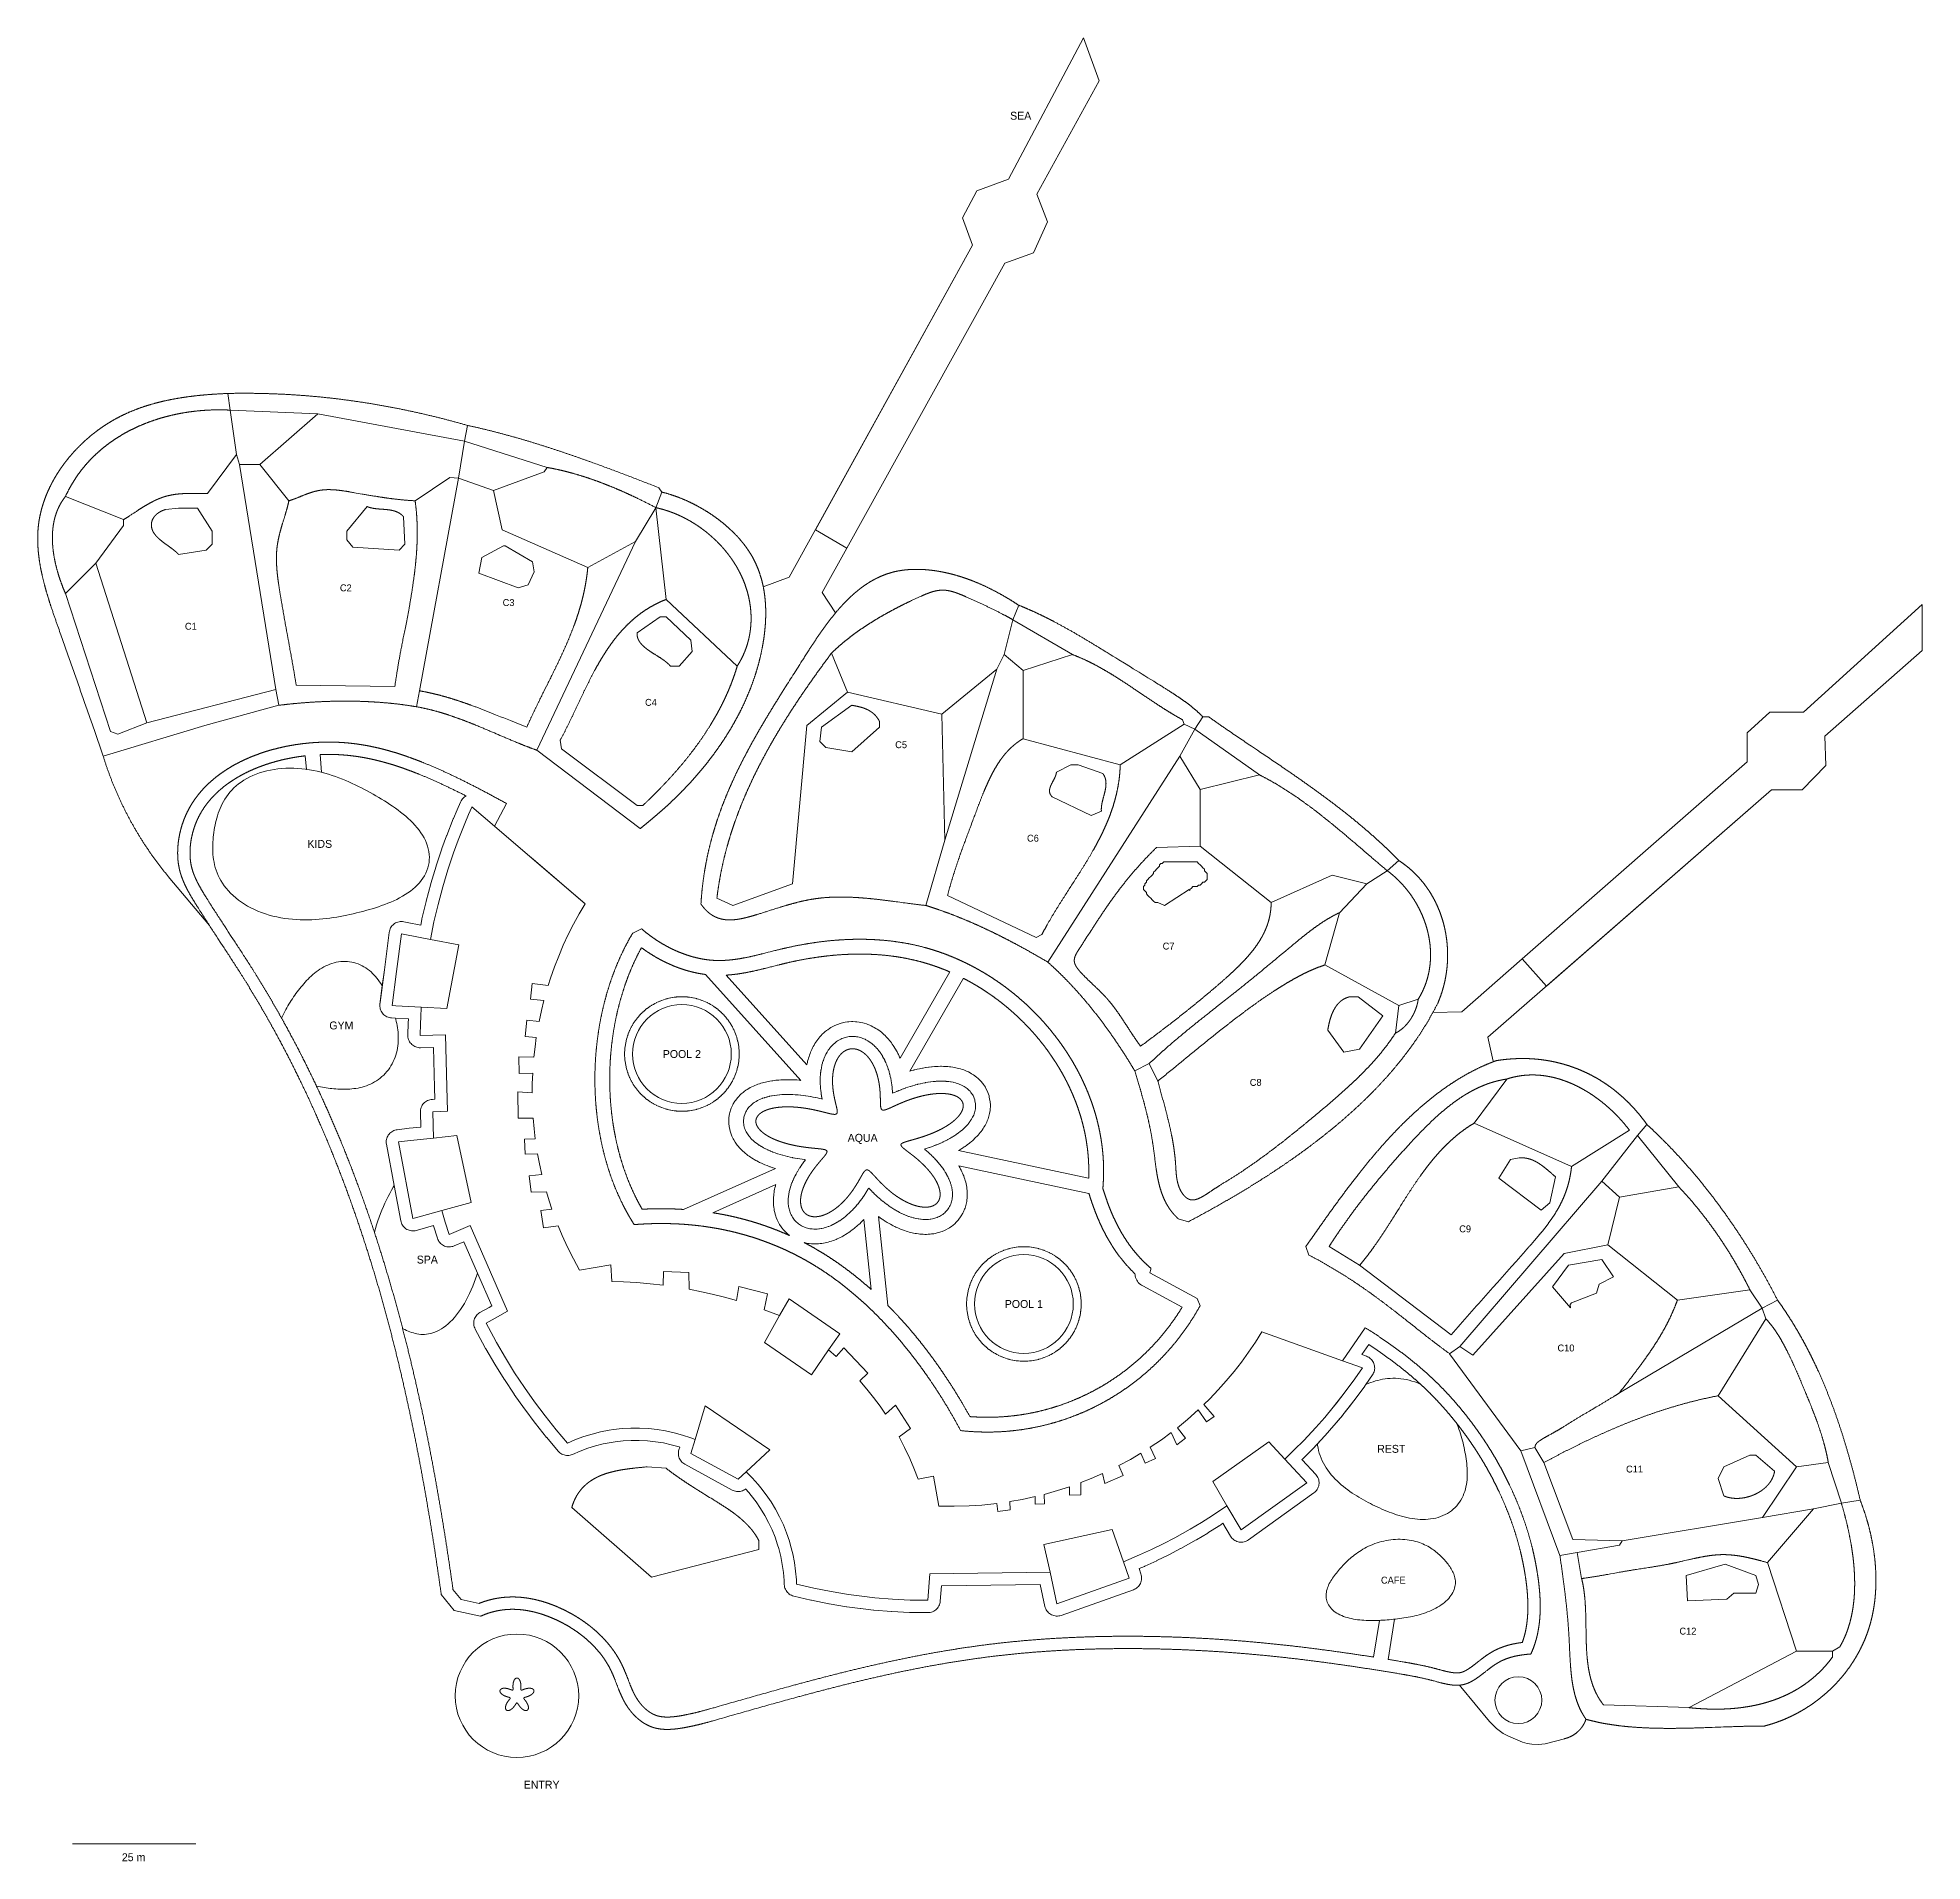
# Model space of a CAD drawing. Header units: millimetres. Extents: x -97041 to 284557, y -33523 to 335809.
import ezdxf
from ezdxf.enums import TextEntityAlignment as Align

# ---------------------------------------------------------------- set-up
doc = ezdxf.new("R2010")
doc.units = ezdxf.units.MM
for name, color, linetype, lineweight in [('ANNOTATION', 7, 'Continuous', 13), ('AQUA', 5, 'Continuous', 18), ('BUILDING', 7, 'Continuous', 18), ('DECK', 32, 'Continuous', 18), ('ENTRY', 9, 'Continuous', 18), ('FOOD', 1, 'Continuous', 18), ('GREEN', 3, 'Continuous', 18), ('KIDS', 30, 'Continuous', 18), ('PATH', 8, 'Continuous', 18), ('PIER', 8, 'Continuous', 18), ('POOL', 4, 'Continuous', 18), ('SPA', 6, 'Continuous', 18)]:
    doc.layers.add(name, color=color, linetype=linetype, lineweight=lineweight)

msp = doc.modelspace()

# ---------------------------------------------------------------- texts
at = {"layer": 'ANNOTATION'}
for s, height, p in [('SEA', 1600, (102000, 320000)), ('C2', 1400, (-34652.336, 224386.573)), ('C3', 1400, (-1696.257, 221400.814)), ('C1', 1400, (-66032.571, 216607.581)), ('C4', 1400, (27128.166, 201195.53)), ('C5', 1400, (77782.947, 192620.5)), ('KIDS', 1600, (-39925.63, 172532.055)), ('C6', 1400, (104475.726, 173683.239)), ('C7', 1400, (131939.96, 151835.018)), ('GYM', 1600, (-35554.118, 135759.02)), ('POOL 2', 1600, (33395.643, 129977.478)), ('C8', 1400, (149576.137, 124226.974)), ('AQUA', 1600, (70000, 113000)), ('C9', 1400, (191986.229, 94564.79)), ('SPA', 1600, (-18153.432, 88340.773)), ('POOL 1', 1600, (102643.049, 79351.241)), ('C10', 1400, (212406.508, 70441.75)), ('REST', 1600, (177037.122, 50012.02)), ('C11', 1400, (226293.163, 45923.434)), ('CAFE', 1400, (177438.749, 23420.822)), ('C12', 1400, (237099.605, 13093.719)), ('ENTRY', 1600, (5000, -18000))]:
    msp.add_text(s, height=height, dxfattribs=at).set_placement(p, align=Align.MIDDLE_CENTER)
msp.add_text('25 m', height=1600, dxfattribs=at).set_placement((-80000, -33500))

# ---------------------------------------------------------------- linework, layer by layer
at = {"layer": 'ANNOTATION'}
msp.add_line((-90000, -30000), (-65000, -30000), dxfattribs=at)
at = {"layer": 'AQUA'}
msp.add_open_spline([(81093.447, 112886.37), (81470.628, 113000.729), (81859.903, 113123.014), (82259.547, 113253.602), (82667.775, 113392.803), (83082.753, 113540.855), (83502.606, 113697.927), (83925.424, 113864.113), (84349.278, 114039.431), (84772.227, 114223.827), (85192.323, 114417.17), (85607.63, 114619.254), (86016.226, 114829.801), (86416.214, 115048.46), (86805.736, 115274.809), (87182.976, 115508.36), (87546.174, 115748.557), (87893.631, 115994.786), (88223.722, 116246.373), (88534.897, 116502.593), (88825.695, 116762.67), (89094.749, 117025.788), (89340.79, 117291.092), (89562.653, 117557.699), (89759.282, 117824.699), (89929.732, 118091.169), (90073.168, 118356.172), (90188.862, 118618.767), (90276.192, 118878.004), (90334.638, 119132.928), (90363.784, 119382.559), (90363.329, 119625.886), (90333.117, 119861.857), (90273.174, 120089.399), (90183.73, 120307.45), (90065.218, 120515.019), (89918.239, 120711.219), (89743.522, 120895.281), (89541.881, 121066.542), (89314.21, 121224.419), (89061.473, 121368.402), (88784.713, 121498.035), (88485.055, 121612.926), (88163.709, 121712.744), (87821.966, 121797.227), (87461.193, 121866.186), (87082.829, 121919.512), (86688.377, 121957.176), (86279.394, 121979.233), (85857.484, 121985.825), (85424.29, 121977.18), (84981.479, 121953.615), (84530.743, 121915.53), (84073.778, 121863.414), (83612.287, 121797.837), (83147.959, 121719.452), (82682.469, 121628.989), (82217.466, 121527.256), (81754.565, 121415.129), (81295.335, 121293.556), (80841.299, 121163.543), (80393.919, 121026.158), (79954.593, 120882.517), (79524.646, 120733.786), (79105.326, 120581.17), (78697.794, 120425.909), (78303.125, 120269.269), (77922.299, 120112.538), (77556.195, 119957.017), (77205.593, 119804.013), (76871.167, 119654.833), (76553.483, 119510.775), (76252.998, 119373.122), (75970.059, 119243.131), (75704.901, 119122.032), (75457.646, 119011.012), (75228.304, 118911.213), (75016.77, 118823.722), (74822.823, 118749.561), (74646.116, 118689.688), (74486.17, 118644.987), (74342.344, 118616.29), (74213.826, 118604.433), (74099.667, 118610.385), (73999.063, 118635.405), (73911.897, 118680.73), (73838.473, 118746.531), (73778.203, 118831.978), (73729.511, 118936.52), (73690.745, 119060.187), (73660.488, 119203.15), (73637.477, 119365.478), (73620.507, 119547.085), (73608.388, 119747.734), (73599.926, 119967.053), (73593.924, 120204.551), (73589.187, 120459.62), (73584.529, 120731.55), (73578.784, 121019.531), (73570.808, 121322.658), (73559.491, 121639.935), (73543.762, 121970.285), (73522.6, 122312.547), (73495.035, 122665.49), (73460.155, 123027.816), (73417.118, 123398.163), (73365.148, 123775.117), (73303.545, 124157.214), (73231.691, 124542.952), (73149.048, 124930.793), (73055.163, 125319.177), (72949.675, 125706.523), (72832.311, 126091.241), (72702.889, 126471.741), (72561.32, 126846.435), (72407.608, 127213.752), (72241.849, 127572.142), (72064.228, 127920.082), (71875.021, 128256.09), (71674.589, 128578.724), (71463.377, 128886.598), (71241.913, 129178.379), (71010.798, 129452.801), (70770.708, 129708.671), (70522.383, 129944.867), (70266.63, 130160.352), (70004.309, 130354.172), (69736.333, 130525.463), (69463.663, 130673.454), (69187.301, 130797.471), (68908.284, 130896.938), (68627.684, 130971.384), (68346.597, 131020.445), (68066.139, 131043.871), (67787.441, 131041.527), (67511.633, 131013.401), (67239.839, 130959.604), (66973.163, 130880.37), (66712.674, 130776.055), (66459.4, 130647.131), (66214.318, 130494.176), (65978.348, 130317.875), (65752.345, 130119.003), (65537.103, 129898.43), (65333.342, 129657.109), (65141.714, 129396.072), (64962.791, 129116.428), (64797.069, 128819.357), (64644.96, 128506.103), (64506.79, 128177.972), (64382.794, 127836.321), (64273.119, 127482.557), (64177.815, 127118.128), (64096.84, 126744.512), (64030.054, 126363.215), (63977.22, 125975.762), (63938.009, 125583.688), (63911.992, 125188.529), (63898.653, 124791.82), (63897.379, 124395.08), (63907.475, 123999.81), (63928.156, 123607.482), (63958.56, 123219.534), (63997.749, 122837.362), (64044.712, 122462.313), (64098.375, 122095.679), (64157.604, 121738.689), (64221.21, 121392.509), (64287.962, 121058.227), (64356.587, 120736.857), (64425.782, 120429.329), (64494.221, 120136.487), (64560.563, 119859.084), (64623.461, 119597.779), (64681.568, 119353.133), (64733.551, 119125.606), (64778.098, 118915.552), (64813.927, 118723.212), (64839.791, 118548.704), (64854.485, 118392.007), (64856.821, 118252.928), (64845.562, 118131.087), (64819.26, 118025.973), (64776.078, 117937.342), (64714.376, 117865.896), (64634.045, 117812.518), (64535.82, 117776.576), (64419.609, 117756.489), (64284.687, 117750.919), (64130.321, 117758.834), (63955.962, 117779.319), (63761.252, 117811.457), (63546.001, 117854.291), (63310.164, 117906.816), (63053.83, 117967.979), (62777.217, 118036.687), (62480.666, 118111.816), (62164.639, 118192.218), (61829.716, 118276.727), (61476.593, 118364.169), (61106.08, 118453.368), (60719.095, 118543.154), (60316.663, 118632.369), (59899.911, 118719.875), (59470.059, 118804.558), (59028.422, 118885.338), (58576.398, 118961.174), (58115.462, 119031.067), (57647.163, 119094.068), (57173.112, 119149.284), (56694.976, 119195.88), (56214.471, 119233.085), (55733.351, 119260.196), (55253.402, 119276.582), (54776.43, 119281.685), (54304.255, 119275.023), (53838.7, 119256.194), (53381.58, 119224.876), (52934.696, 119180.829), (52499.823, 119123.894), (52078.7, 119053.994), (51673.025, 118971.132), (51284.441, 118875.391), (50914.528, 118766.933), (50564.798, 118645.991), (50236.683, 118512.873), (49931.53, 118367.949), (49650.594, 118211.652), (49395.037, 118044.47), (49165.923, 117866.936), (48964.227, 117679.629), (48790.835, 117483.174), (48646.555, 117278.247), (48532.113, 117065.601), (48448.135, 116846.087), (48395.103, 116620.668), (48373.303, 116390.398), (48382.795, 116156.37), (48423.416, 115919.653), (48494.826, 115681.251), (48596.551, 115442.1), (48728.016, 115203.082), (48888.55, 114965.048), (49077.387, 114728.825), (49293.657, 114495.224), (49536.385, 114265.039), (49804.486, 114039.038), (50096.77, 113817.956), (50411.94, 113602.494), (50748.601, 113393.305), (51105.266, 113190.994), (51480.361, 112996.109), (51872.235, 112809.139), (52279.167, 112630.511), (52699.376, 112460.583), (53131.027, 112299.644), (53572.246, 112147.911), (54021.123, 112005.529), (54475.724, 111872.567), (54934.103, 111749.02), (55394.31, 111634.807), (55854.399, 111529.773), (56312.44, 111433.689), (56766.529, 111346.253), (57214.796, 111267.093), (57655.413, 111195.768), (58086.606, 111131.773), (58506.663, 111074.539), (58913.941, 111023.439), (59306.874, 110977.793), (59683.982, 110936.869), (60043.879, 110899.892), (60385.276, 110866.045), (60706.992, 110834.479), (61007.956, 110804.314), (61287.219, 110774.652), (61543.951, 110744.576), (61777.456, 110713.161), (61987.179, 110679.48), (62172.714, 110642.607), (62333.832, 110601.609), (62470.502, 110555.526), (62582.916, 110503.273), (62671.393, 110443.453), (62735.796, 110374.138), (62774.539, 110293.986), (62786.581, 110204.121), (62773.726, 110105.716), (62738.168, 109997.965), (62681.132, 109879.605), (62603.512, 109749.674), (62506.208, 109607.491), (62390.228, 109452.565), (62256.699, 109284.531), (62106.852, 109103.128), (61942.01, 108908.188), (61763.575, 108699.631), (61573.016, 108477.464), (61371.858, 108241.782), (61161.674, 107992.766), (60944.073, 107730.687), (60720.695, 107455.903), (60493.193, 107168.856), (60263.234, 106870.075), (60032.481, 106560.173), (59802.591, 106239.841), (59575.201, 105909.85), (59351.922, 105571.046), (59134.329, 105224.345), (58923.955, 104870.729), (58722.28, 104511.243), (58530.727, 104146.989), (58350.651, 103779.12), (58183.337, 103408.835), (58029.988, 103037.372), (57891.724, 102666.001), (57769.577, 102296.022), (57664.482, 101928.75), (57577.279, 101565.514), (57508.703, 101207.65), (57459.391, 100856.489), (57429.869, 100513.356), (57420.562, 100179.557), (57431.787, 99856.38), (57463.754, 99545.082), (57516.572, 99246.888), (57590.242, 98962.989), (57684.662, 98694.532), (57799.625, 98442.626), (57934.813, 98208.329), (58089.795, 97992.646), (58264.024, 97796.515), (58456.834, 97620.796), (58667.452, 97466.251), (58895.005, 97333.532), (59138.54, 97223.173), (59397.042, 97135.593), (59669.442, 97071.091), (59954.632, 97029.86), (60251.472, 97011.988), (60558.787, 97017.46), (60875.38, 97046.164), (61200.027, 97097.886), (61531.489, 97172.315), (61868.517, 97269.039), (62209.855, 97387.546), (62554.25, 97527.226), (62900.462, 97687.373), (63247.266, 97867.185), (63593.463, 98065.77), (63937.888, 98282.145), (64279.414, 98515.247), (64616.964, 98763.932), (64949.51, 99026.984), (65276.086, 99303.116), (65595.792, 99590.984), (65907.794, 99889.185), (66211.338, 100196.269), (66505.744, 100510.745), (66790.418, 100831.089), (67064.851, 101155.748), (67328.622, 101483.154), (67581.399, 101811.725), (67822.945, 102139.878), (68053.111, 102466.036), (68271.844, 102788.632), (68479.181, 103106.124), (68675.25, 103416.996), (68860.269, 103719.77), (69034.544, 104013.012), (69198.463, 104295.339), (69352.498, 104565.428), (69497.195, 104822.022), (69633.176, 105063.936), (69761.129, 105290.067), (69881.808, 105499.397), (69996.025, 105691.005), (70104.648, 105864.07), (70208.603, 106017.881), (70308.876, 106151.848), (70406.53, 106265.497), (70502.74, 106358.453), (70598.819, 106430.354), (70696.157, 106480.67), (70795.87, 106508.578), (70898.366, 106513.436), (71003.76, 106495.514), (71112.699, 106455.745), (71226.345, 106394.981), (71345.94, 106313.841), (71472.603, 106212.869), (71607.317, 106092.654), (71750.95, 105953.881), (71904.277, 105797.337), (72067.991, 105623.913), (72242.705, 105434.593), (72428.952, 105230.448), (72627.182, 105012.629), (72837.762, 104782.357), (73060.969, 104540.918), (73296.99, 104289.653), (73545.92, 104029.953), (73807.757, 103763.249), (74082.405, 103491.006), (74369.671, 103214.716), (74669.266, 102935.888), (74980.803, 102656.04), (75303.802, 102376.694), (75637.689, 102099.365), (75981.801, 101825.555), (76335.383, 101556.747), (76697.601, 101294.393), (77067.537, 101039.91), (77444.199, 100794.673), (77826.524, 100560.008), (78213.383, 100337.184), (78603.59, 100127.407), (78995.906, 99931.816), (79389.046, 99751.479), (79781.687, 99587.382), (80172.474, 99440.432), (80560.03, 99311.445), (80942.964, 99201.153), (81319.877, 99110.19), (81689.371, 99039.098), (82050.058, 98988.324), (82400.57, 98958.215), (82739.562, 98949.026), (83065.726, 98960.912), (83377.79, 98993.939), (83674.528, 99048.078), (83954.765, 99123.211), (84217.373, 99219.134), (84461.279, 99335.548), (84685.462, 99472.059), (84888.962, 99628.168), (85070.894, 99803.26), (85230.471, 99996.604), (85367.021, 100207.358), (85480.015, 100434.588), (85569.068, 100677.292), (85633.941, 100934.425), (85674.527, 101204.912), (85690.838, 101487.654), (85683.003, 101781.536), (85651.256, 102085.419), (85595.942, 102398.143), (85517.512, 102718.532), (85416.527, 103045.394), (85293.656, 103377.529), (85149.678, 103713.733), (84985.478, 104052.806), (84802.046, 104393.558), (84600.471, 104734.818), (84381.941, 105075.438), (84147.733, 105414.3), (83899.209, 105750.324), (83637.812, 106082.473), (83365.056, 106409.757), (83082.519, 106731.243), (82791.838, 107046.054), (82494.697, 107353.375), (82192.821, 107652.462), (81887.966, 107942.637), (81581.913, 108223.299), (81276.453, 108493.922), (80973.383, 108754.057), (80674.497, 109003.338), (80381.569, 109241.476), (80096.355, 109468.267), (79820.573, 109683.586), (79555.901, 109887.392), (79303.963, 110079.721), (79066.322, 110260.69), (78844.472, 110430.491), (78639.824, 110589.393), (78453.699, 110737.736), (78287.315, 110875.932), (78141.776, 111004.468), (78018.051, 111123.911), (77916.958, 111234.937), (77839.16, 111338.406), (77785.266, 111435.483), (77756.237, 111527.76), (77754.332, 111616.358), (77781.4, 111699.941), (77835.942, 111777.236), (77916.018, 111849.697), (78021.267, 111919.254), (78151.714, 111987.283), (78307.259, 112054.84), (78487.585, 112122.838), (78692.183, 112192.137), (78920.374, 112263.563), (79171.334, 112337.918), (79444.107, 112415.978), (79737.611, 112498.484), (80050.65, 112586.14), (80381.92, 112679.606), (80730.018, 112779.497), (81093.447, 112886.37), (81470.628, 113000.729), (81859.903, 113123.014)], degree=3, knots=[-1.1364426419, -0.7738725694, -0.3946061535, 0, 0.4085184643, 0.8294603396, 1.2612843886, 1.7024060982, 2.1512067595, 2.6060426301, 3.0652542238, 3.527175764, 3.9901448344, 4.4525122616, 4.9126522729, 5.368972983, 5.819927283, 6.2640242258, 6.6998410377, 7.1260359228, 7.5413618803, 7.9446818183, 8.3349853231, 8.7114075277, 9.0732506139, 9.420008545, 9.7513956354, 10.0673794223, 10.3682178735, 10.6545000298, 10.9271874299, 11.1876508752, 11.4376933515, 11.679546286, 11.9158252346, 12.1494359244, 12.3834339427, 12.6208575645, 12.8645642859, 13.117100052, 13.3806170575, 13.6568400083, 13.9470699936, 14.2522118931, 14.572813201, 14.9091059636, 15.2610471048, 15.6283549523, 16.0105413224, 16.4069393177, 16.816727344, 17.2389499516, 17.6725360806, 18.1163152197, 18.5690318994, 19.0293588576, 19.4959091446, 19.9672473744, 20.4419002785, 20.9183666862, 21.395127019, 21.8706523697, 22.343413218, 22.811887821, 23.2745703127, 23.7299785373, 24.1766616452, 24.6132074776, 25.038249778, 25.4504752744, 25.8486306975, 26.2315298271, 26.5980606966, 26.9471931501, 27.2779870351, 27.5896014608, 27.8813057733, 28.1524932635, 28.4026992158, 28.6316258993, 28.8391787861, 29.025521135, 29.1911588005, 29.3370741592, 29.4649351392, 29.5773981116, 29.6784538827, 29.77356361, 29.8691421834, 29.9713664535, 30.0851309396, 30.2137793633, 30.3593722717, 30.5230596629, 30.7053742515, 30.9064273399, 31.1260337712, 31.3637918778, 31.6191359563, 31.8913720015, 32.1797031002, 32.483248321, 32.8010574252, 33.1321228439, 33.4753898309, 33.8297653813, 34.1941263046, 34.5673267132, 34.9482051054, 35.3355911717, 35.728312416, 36.1252006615, 36.5250984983, 36.9268657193, 37.3293857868, 37.7315723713, 38.1323760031, 38.5307908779, 38.9258618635, 39.3166917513, 39.7024488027, 40.0823746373, 40.4557925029, 40.8221159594, 41.1808579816, 41.5316404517, 41.8742039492, 42.2084176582, 42.5342890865, 42.8519731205, 43.1617797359, 43.4641794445, 43.7598053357, 44.0494504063, 44.3340588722, 44.6147103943, 44.8925967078, 45.1689910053, 45.4452114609, 45.7225812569, 46.0023881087, 46.285846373, 46.5740643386, 46.8680184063, 47.168534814, 47.4762786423, 47.7917491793, 48.1152803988, 48.4470452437, 48.7870625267, 49.1352054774, 49.4912111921, 49.8546904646, 50.2251376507, 50.601940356, 50.984388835, 51.3716850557, 51.7629514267, 52.1572392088, 52.5535366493, 52.9507768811, 53.3478456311, 53.7435887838, 54.1368198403, 54.5263273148, 54.9108821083, 55.289244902, 55.6601736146, 56.0224309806, 56.3747923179, 56.7160535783, 57.0450398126, 57.3606142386, 57.6616881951, 57.947232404, 58.216290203, 58.4679937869, 58.701585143, 58.9164444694, 59.1121307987, 59.288442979, 59.4455151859, 59.583971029, 59.7051729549, 59.8116030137, 59.9073302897, 59.9982369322, 60.09138012, 60.1934937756, 60.3098019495, 60.4438377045, 60.5978166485, 60.7730519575, 60.970250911, 61.189701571, 61.4313871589, 61.6950570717, 61.9802724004, 62.2864363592, 62.6128156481, 62.958556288, 63.3226960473, 63.7041747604, 64.1018433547, 64.5144721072, 64.9407584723, 65.3793347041, 65.8287754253, 66.2876052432, 66.7543064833, 67.2273270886, 67.7050887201, 68.1859950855, 68.6684405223, 69.1508188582, 69.6315325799, 70.1090023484, 70.5816769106, 71.0480434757, 71.5066386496, 71.9560600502, 72.3949787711, 72.8221529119, 73.2364424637, 73.6368259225, 74.0224191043, 74.3924967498, 74.7465176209, 75.0841538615, 75.4053253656, 75.7102396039, 75.9994365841, 76.2738369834, 76.5347885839, 76.784101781, 77.0240598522, 77.2573864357, 77.4871557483, 77.7166441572, 77.9491423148, 78.187764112, 78.4352901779, 78.6940684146, 78.9659731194, 79.2524095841, 79.5543465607, 79.872361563, 80.206688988, 80.5572656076, 80.9237711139, 81.3056632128, 81.7022076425, 82.1125038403, 82.5355070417, 82.970047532, 83.4148476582, 83.8685370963, 84.3296667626, 84.7967216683, 85.2681329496, 85.742289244, 86.2175475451, 86.6922436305, 87.1647021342, 87.6332463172, 88.0962075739, 88.5519347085, 88.9988030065, 89.4352231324, 89.8596498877, 90.270590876, 90.6666151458, 91.0463619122, 91.4085495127, 91.7519848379, 92.0755736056, 92.3783320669, 92.659401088, 92.91806417, 93.1537720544, 93.3661785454, 93.5551958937, 93.7210851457, 93.8646101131, 93.9873058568, 94.0919338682, 94.1831333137, 94.267872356, 94.354639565, 94.45122447, 94.5631437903, 94.6936954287, 94.8446433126, 95.01679314, 95.2103483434, 95.4251151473, 95.6606218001, 95.9161907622, 96.1909848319, 96.4840384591, 96.7942803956, 97.120551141, 97.4616171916, 97.8161832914, 98.1829034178, 98.560390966, 98.9472284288, 99.3419767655, 99.7431845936, 100.1493972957, 100.55916611, 100.9710572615, 101.3836611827, 101.7956018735, 102.2055464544, 102.6122149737, 103.0143905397, 103.4109298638, 103.8007743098, 104.1829615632, 104.5566380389, 104.9210721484, 105.2756685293, 105.6199832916, 105.9537402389, 106.2768478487, 106.5894165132, 106.8917751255, 107.1844855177, 107.4683525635, 107.7444270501, 108.0139979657, 108.278570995, 108.5398311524, 108.7995897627, 109.0597190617, 109.3220806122, 109.5884553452, 109.8604826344, 110.1396135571, 110.4270803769, 110.723881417, 111.0307786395, 111.3483045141, 111.6767748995, 112.0163052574, 112.3668282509, 112.7281114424, 113.0997743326, 113.4813043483, 113.8720716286, 114.2713426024, 114.6782924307, 115.0920164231, 115.5115405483, 115.9358311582, 116.3638040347, 116.7943328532, 117.2262571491, 117.6583898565, 118.0895244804, 118.5184419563, 118.9439172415, 119.3647256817, 119.7796491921, 120.1874822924, 120.5870380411, 120.9771539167, 121.3566977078, 121.7245734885, 122.0797277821, 122.4211560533, 122.7479097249, 123.0591039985, 123.3539268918, 123.6316501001, 123.8916426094, 124.1333884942, 124.3565111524, 124.5608075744, 124.7462984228, 124.9133030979, 125.0625536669, 125.1953656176, 125.3138775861, 125.421328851, 125.5222214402, 125.6220702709, 125.7266012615, 125.8408155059, 125.9685035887, 126.1122745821, 126.2738092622, 126.4541187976, 126.6537396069, 126.8728656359, 127.1114354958, 127.3691900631, 127.6457113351, 127.9404494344, 128.2527420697, 128.5818291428, 128.9268642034, 129.2869238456, 129.6610157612, 130.0480859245, 130.4470252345, 130.8566758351, 131.2758372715, 131.7032725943, 132.1377144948, 132.5778715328, 133.0224345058, 133.4700830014, 133.9194921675, 134.3693397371, 134.8183133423, 135.2651181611, 135.7084849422, 136.1471784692, 136.5800065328, 137.0058295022, 137.4235706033, 137.8322270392, 138.2308821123, 138.618718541, 138.9950331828, 139.3592533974, 139.7109552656, 140.0498838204, 140.3759752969, 140.6893811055, 140.9904927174, 141.2799658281, 141.5587410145, 141.8280566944, 142.0894488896, 142.344731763, 142.5959540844, 142.845330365, 143.0951510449, 143.3476819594, 143.6050666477, 143.869244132, 144.1418900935, 144.4243833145, 144.7177943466, 145.0228908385, 145.3401536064, 145.6697984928, 146.0118004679, 146.3659177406, 146.7317146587, 147.1085828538, 147.4957605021, 147.8923497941, 148.2973328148, 148.7095860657, 149.1278938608, 149.5509608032, 149.9774235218, 150.405861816, 150.8348093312, 151.2627638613, 151.6881973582, 152.1095657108, 152.5253183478, 152.933907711, 153.3337986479, 153.7234777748, 154.1014628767, 154.4663124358, 154.8166354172, 155.15110151, 155.4684521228, 155.7675126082, 156.047206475, 156.3065728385, 156.5447892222, 156.761203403, 156.9553809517, 157.1271808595, 157.2768828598, 157.4054112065, 157.5147320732, 157.6085065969, 157.6928467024, 157.7762247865, 157.867477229, 157.9734528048, 158.0984746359, 158.2449952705, 158.4142963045, 158.6069358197, 158.823002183, 159.0622571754, 159.3242196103, 159.6082167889, 159.9134181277, 160.2388586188, 160.583456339, 160.9460264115, 161.3252928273, 161.7198989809, 162.1284174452, 162.5493593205, 162.9811833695], dxfattribs=at)
at = {"layer": 'BUILDING'}
for points in [[(-17533.431, 153182.973), (-16804.555, 156747.119), (-15968.773, 160287.721), (-15026.858, 163801.579), (-13979.641, 167285.502), (-12828.08, 170736.343), (-11896.554, 173300.879), (-10564.959, 176686.326), (-9802.212, 178466.356), (-9144.966, 180000.177), (-9132.11, 180030.18), (-4547.633, 176107.982)], [(-4547.633, 176107.982), (2166.382, 170363.882)], [(2166.382, 170363.882), (1184.331, 171204.065), (-4547.633, 176107.982)], [(13794.548, 160415.536), (3745.054, 169013.267), (2166.382, 170363.882)], [(2166.382, 170363.882), (13794.548, 160415.536)], [(13794.548, 160415.536), (12590.036, 158368.648), (11452.706, 156283.686), (10383.767, 154162.854), (9384.338, 152008.379), (8455.492, 149822.567), (7598.198, 147607.698), (6813.367, 145366.134), (6330.822, 143858.088), (3076.962, 144231.066), (2718.623, 141104.96), (5458.728, 140790.875), (4965.439, 138784.184), (4492.279, 136580.113), (1983.243, 136805.843), (1689.138, 133536.672), (3923.716, 133335.638), (3657.62, 131414.793), (3425.602, 129312.094), (379.311, 129425.379), (428.107, 126051.889), (3189.103, 126091.826), (3112.662, 124032.019), (3093.675, 122142.652), (172.13, 122331.858), (249.815, 116961.247), (3291.373, 116979.048), (3484.819, 114801.71), (3719.308, 112811.71), (1520.819, 112713.803), (1654.638, 109708.868), (4189.776, 109745.538), (4571.161, 107735.297), (5051.255, 105555.44), (2498.833, 105284.799), (2846.711, 102003.891), (5968.282, 102063.036), (6529.639, 100213.84), (7087.032, 98532.338), (4860.292, 98265.531), (5355.166, 94788.976), (8323.646, 95211.533), (9163.043, 93201.822), (10248.85, 90824.544), (11419.002, 88487.635), (12672.01, 86194.082), (19032.555, 87288.273), (19216.382, 83888.64), (21570.575, 83823.669), (24258.109, 83677.303), (26940.362, 83454.146), (29615.121, 83154.383), (29674.109, 85960.801), (34835.299, 85726.718), (34866.273, 82338.455), (37358.072, 81844.026), (39526.759, 81356.35), (41990.349, 80736.477), (44436.315, 80050.322), (44912.23, 82915.513), (50697.236, 81418.404), (50066.423, 78193.982), (53181.462, 76993.891)], [(-19378.888, 139478.048), (-24516.478, 139731.483), (-25257.034, 139768.021), (-24369.467, 146696.698), (-23395.805, 154297.467), (-22681.512, 154161.674), (-17533.431, 153182.973)], [(-17533.431, 153182.973), (-11755.411, 152084.515), (-14220.594, 139223.592), (-19378.888, 139478.048)], [(-16878.532, 112965.212), (-17047.045, 118288.382), (-14062.165, 118391.637), (-14196.358, 123295.99), (-14486.199, 133888.882), (-19596.599, 133749.048), (-19513.329, 136143.316), (-19460.156, 137462.237), (-19378.888, 139478.048)], [(-15195.966, 98287.707), (-16413.364, 97948.12), (-19832.018, 96994.503), (-21056.605, 96652.909), (-23965.175, 112166.138), (-21523.762, 112441.428), (-16878.532, 112965.212)], [(-15195.966, 98287.707), (-9293.716, 99934.112), (-12176.889, 113495.357), (-16878.532, 112965.212)], [(36051.101, 51936.271), (35224.15, 52251.38), (33546.106, 52813.695), (31840.041, 53284.146), (30110.953, 53661.337), (28363.94, 53944.155), (26604.165, 54131.765), (24836.797, 54223.625), (23067.057, 54219.458), (21300.142, 54119.27), (19541.266, 53923.377), (18666.469, 53789.699), (16929.353, 53451.379), (15213.155, 53019.317), (13522.929, 52494.771), (11863.642, 51879.295), (10240.202, 51174.691), (7932.244, 53895.018), (5705.547, 56682.252), (3562.061, 59533.971), (1503.633, 62447.683), (-467.922, 65420.851), (-2350.905, 68450.903), (-4143.681, 71535.194), (-4766.889, 72694.28), (-6255.399, 75462.72), (-4427.984, 76492.429), (-1925.778, 77902.368), (-9488.897, 95249.918), (-13723.294, 93403.818), (-14518.499, 95947.866), (-15195.966, 98287.707)], [(53181.462, 76993.891), (55091.25, 80374.37), (65357.05, 73321.796), (63111.911, 70053.742)], [(53181.462, 76993.891), (50099.358, 71538.289), (59632.479, 64989.057), (63111.911, 70053.742)], [(63111.911, 70053.742), (64629.128, 68713.399), (66212.354, 70447.935), (71057.782, 65310.815), (69451.826, 63796.056), (70868.198, 62124.028), (72224.899, 60403.237), (73520.258, 58635.802), (74597.023, 57048.269), (76631.19, 58842.046), (79712.751, 54129.034), (77387.892, 52412.53), (78500.047, 50264.922), (79528.02, 48075.785), (80357.236, 46128.808), (81223.321, 43870.722), (84315.83, 44453.401), (85452.052, 38422.985), (88521.301, 38377.484), (91589.765, 38460.311), (94142.354, 38627.26), (97195.47, 38944.816), (97397.142, 37333.858), (99849.028, 37645.282), (99824.769, 39322.407), (102282.226, 39763.823), (104944.252, 40340.344), (104937.086, 38842.092), (106789.445, 38868.886), (106761.6, 40793.922), (109439.101, 41553.116), (111866.607, 42337.737), (111890.806, 40664.724), (114195.485, 40698.061), (114159.787, 43165.978), (116280.816, 44010.073), (118563.498, 45005.606), (119060.293, 42988.159), (122759.074, 44625.844), (121876.374, 46619.456), (124207.601, 47882.34), (126303.244, 49113.23), (127190.161, 47110.108), (129261.653, 48027.295), (128239.505, 50335.867), (130476.526, 51857.247), (132476.636, 53323.381), (133622.974, 50851.145), (135357.142, 52173.893), (133734.984, 54300.588), (135776.567, 55982.665), (137933.033, 57900.227), (139589.126, 55482.569), (141204.779, 56589.297), (139104.079, 59007.576), (140270.658, 60160.686), (141971.502, 61938.51), (143611.833, 63772.325), (145189.801, 65660.065), (146703.624, 67599.608), (148151.624, 69588.787), (149532.149, 71625.368), (150843.67, 73707.062), (167188.154, 67834.735)], [(167188.154, 67834.735), (171175.769, 66402.045), (169641.704, 64180.224), (167509.516, 61279.716)], [(165280.427, 58452.994), (165356.981, 58550.072), (165911.167, 59252.839), (167509.516, 61279.716)], [(167509.516, 61279.716), (165280.427, 58452.994)], [(46381.942, 45365.456), (51208.923, 49840.601), (38134.942, 58718.781), (36051.101, 51936.271)], [(165280.427, 58452.994), (163546.535, 56383.341), (161760.691, 54358.341), (159300.73, 51730.076), (157398.171, 49814.317), (155447.609, 47947.462)], [(46381.942, 45365.456), (44758.133, 43859.999), (35177.556, 49093.039), (36051.101, 51936.271)], [(155447.609, 47947.462), (152217.536, 51443.108), (140870.298, 43374.737), (143757.001, 38492.421)], [(155447.609, 47947.462), (157173.927, 46079.215), (159913.579, 43114.309), (146642.921, 33611.426), (143757.001, 38492.421)], [(107939.456, 25064.089), (83618.852, 24712.298), (83215.226, 19344.934), (79633.075, 19393.487), (76054.592, 19562.617), (72483.836, 19852.131), (69813.268, 20148.081), (67151.024, 20511.364), (63617.253, 21100.102), (60105.318, 21807.48), (56619.171, 22632.702), (56580.058, 23513.971), (56430.395, 25271.716), (56185.896, 27018.792), (55847.25, 28750.093), (55415.476, 30460.541), (55165.043, 31306.383), (54596.015, 32976.186), (53937.502, 34612.781), (53191.442, 36211.364), (52360.01, 37767.251), (51445.655, 39275.895), (50451.047, 40732.882), (49379.088, 42133.945), (48815.071, 42812.218), (47633.049, 44121.758), (46381.942, 45365.456)], [(143757.001, 38492.421), (140824.412, 36517.282), (138582.78, 35100.476), (136306.539, 33739.979), (133220.15, 32015.034), (130868.677, 30789.149), (128487.377, 29622.251), (126077.73, 28515.068), (122823.383, 27132.891)], [(122823.383, 27132.891), (120495.791, 33702.115), (106707.213, 30672.651), (107939.456, 25064.089)], [(122823.383, 27132.891), (123990.506, 23838.871), (109348.478, 18650.97), (107939.456, 25064.089)]]:
    msp.add_lwpolyline(points, dxfattribs=at)
at = {"layer": 'DECK'}
for points in [[(21795.857, 129951.299), (21801.211, 129624.108), (21802.924, 129571.779), (21818.981, 129244.938), (21822.405, 129192.693), (21849.147, 128866.553), (21854.279, 128814.447), (21891.678, 128489.357), (21898.512, 128437.447), (21946.527, 128113.754), (21955.056, 128062.096), (22013.636, 127740.148), (22023.851, 127688.796), (22092.934, 127368.937), (22104.823, 127317.947), (22184.334, 127000.519), (22197.886, 126949.945), (22287.74, 126635.289), (22302.939, 126585.186), (22403.041, 126273.638), (22419.871, 126224.059), (22530.113, 125915.953), (22548.556, 125866.952), (22668.82, 125562.618), (22688.856, 125514.246), (22819.013, 125214.01), (22840.622, 125166.319), (22980.532, 124870.503), (23003.69, 124823.545), (23153.204, 124532.464), (23177.885, 124486.289), (23336.844, 124200.256), (23363.023, 124154.913), (23531.255, 123874.235), (23558.903, 123829.773), (23736.229, 123554.749), (23765.317, 123511.215), (23951.547, 123242.141), (23982.044, 123199.582), (24176.977, 122936.745), (24208.85, 122895.207), (24412.279, 122638.888), (24445.495, 122598.415), (24657.201, 122348.89), (24691.723, 122309.525), (24911.48, 122067.06), (24947.271, 122028.846), (25174.844, 121793.702), (25211.867, 121756.679), (25447.011, 121529.106), (25485.225, 121493.315), (25727.69, 121273.558), (25767.055, 121239.036), (26016.58, 121027.33), (26057.053, 120994.114), (26313.371, 120790.686), (26354.909, 120758.812), (26617.747, 120563.879), (26660.305, 120533.382), (26929.38, 120347.152), (26972.914, 120318.064), (27247.938, 120140.738), (27292.4, 120113.09), (27573.078, 119944.858), (27618.421, 119918.679), (27904.454, 119759.721), (27950.629, 119735.039), (28241.71, 119585.525), (28288.668, 119562.367), (28584.484, 119422.457), (28632.175, 119400.848), (28932.411, 119270.691), (28980.783, 119250.655), (29285.117, 119130.391), (29334.118, 119111.948), (29642.224, 119001.706), (29691.803, 118984.876), (30003.351, 118884.774), (30053.454, 118869.575), (30368.11, 118779.721), (30418.684, 118766.169), (30736.112, 118686.658), (30787.102, 118674.769), (31106.961, 118605.686), (31158.312, 118595.471), (31480.261, 118536.891), (31531.919, 118528.362), (31855.612, 118480.347), (31907.522, 118473.513), (32232.612, 118436.114), (32284.718, 118430.982), (32610.858, 118404.24), (32663.103, 118400.816), (32989.944, 118384.759), (33042.273, 118383.046), (33369.464, 118377.692), (33421.821, 118377.692), (33749.012, 118383.046), (33801.342, 118384.759), (34128.182, 118400.816), (34180.428, 118404.24), (34506.568, 118430.982), (34558.673, 118436.114), (34883.764, 118473.513), (34935.673, 118480.347), (35259.366, 118528.362), (35311.024, 118536.891), (35632.973, 118595.471), (35684.324, 118605.686), (36004.184, 118674.769), (36055.174, 118686.658), (36372.601, 118766.169), (36423.175, 118779.721), (36737.831, 118869.575), (36787.934, 118884.774), (37099.482, 118984.876), (37149.061, 119001.706), (37457.167, 119111.948), (37506.169, 119130.391), (37810.502, 119250.655), (37858.875, 119270.691), (38159.111, 119400.848), (38206.801, 119422.457), (38502.618, 119562.367), (38549.576, 119585.525), (38840.656, 119735.039), (38886.831, 119759.721), (39172.864, 119918.679), (39218.207, 119944.858), (39498.886, 120113.09), (39543.348, 120140.738), (39818.372, 120318.064), (39861.905, 120347.152), (40130.98, 120533.382), (40173.539, 120563.879), (40436.376, 120758.812), (40477.914, 120790.686), (40734.232, 120994.114), (40774.705, 121027.33), (41024.231, 121239.036), (41063.595, 121273.558), (41306.06, 121493.315), (41344.274, 121529.106), (41579.419, 121756.679), (41616.441, 121793.702), (41844.014, 122028.846), (41879.805, 122067.06), (42099.563, 122309.525), (42134.084, 122348.89), (42345.791, 122598.415), (42379.006, 122638.888), (42582.435, 122895.207), (42614.308, 122936.745), (42809.242, 123199.582), (42839.739, 123242.141), (43025.968, 123511.215), (43055.056, 123554.749), (43232.382, 123829.773), (43260.03, 123874.235), (43428.262, 124154.913), (43454.441, 124200.256), (43613.4, 124486.289), (43638.081, 124532.464), (43787.596, 124823.545), (43810.753, 124870.503), (43950.664, 125166.319), (43972.272, 125214.01), (44102.429, 125514.246), (44122.466, 125562.618), (44242.729, 125866.952), (44261.172, 125915.953), (44371.414, 126224.059), (44388.244, 126273.638), (44488.346, 126585.186), (44503.545, 126635.289), (44593.4, 126949.945), (44606.951, 127000.519), (44686.462, 127317.947), (44698.352, 127368.937), (44767.435, 127688.796), (44777.649, 127740.148), (44836.23, 128062.096), (44844.758, 128113.754), (44892.774, 128437.447), (44899.608, 128489.357), (44937.006, 128814.447), (44942.138, 128866.553), (44968.88, 129192.693), (44972.305, 129244.938), (44988.361, 129571.779), (44990.074, 129624.108), (44995.428, 129951.299), (44995.428, 130003.657), (44990.074, 130330.847), (44988.361, 130383.177), (44972.305, 130710.017), (44968.88, 130762.263), (44942.138, 131088.403), (44937.006, 131140.508), (44899.608, 131465.599), (44892.774, 131517.508), (44844.758, 131841.201), (44836.23, 131892.859), (44777.649, 132214.808), (44767.435, 132266.159), (44698.352, 132586.019), (44686.462, 132637.009), (44606.951, 132954.436), (44593.4, 133005.01), (44503.545, 133319.666), (44488.346, 133369.769), (44388.244, 133681.317), (44371.414, 133730.896), (44261.172, 134039.002), (44242.729, 134088.004), (44122.466, 134392.338), (44102.429, 134440.71), (43972.272, 134740.946), (43950.664, 134788.636), (43810.753, 135084.453), (43787.596, 135131.411), (43638.081, 135422.491), (43613.4, 135468.667), (43454.441, 135754.699), (43428.262, 135800.042), (43260.03, 136080.721), (43232.382, 136125.183), (43055.056, 136400.207), (43025.968, 136443.74), (42839.739, 136712.815), (42809.242, 136755.374), (42614.308, 137018.211), (42582.435, 137059.749), (42379.006, 137316.067), (42345.791, 137356.54), (42134.084, 137606.066), (42099.563, 137645.43), (41879.805, 137887.895), (41844.014, 137926.109), (41616.441, 138161.254), (41579.419, 138198.276), (41344.274, 138425.849), (41306.06, 138461.64), (41063.595, 138681.398), (41024.231, 138715.919), (40774.705, 138927.626), (40734.232, 138960.841), (40477.914, 139164.27), (40436.376, 139196.143), (40173.539, 139391.077), (40130.98, 139421.574), (39861.905, 139607.803), (39818.372, 139636.891), (39543.348, 139814.217), (39498.886, 139841.865), (39218.207, 140010.098), (39172.864, 140036.276), (38886.831, 140195.235), (38840.656, 140219.916), (38549.576, 140369.431), (38502.618, 140392.588), (38206.801, 140532.499), (38159.111, 140554.107), (37858.875, 140684.264), (37810.502, 140704.301), (37506.169, 140824.565), (37457.167, 140843.008), (37149.061, 140953.25), (37099.482, 140970.079), (36787.934, 141070.181), (36737.831, 141085.38), (36423.175, 141175.235), (36372.601, 141188.786), (36055.174, 141268.298), (36004.184, 141280.187), (35684.324, 141349.27), (35632.973, 141359.484), (35311.024, 141418.065), (35259.366, 141426.593), (34935.673, 141474.609), (34883.764, 141481.443), (34558.673, 141518.841), (34506.568, 141523.973), (34180.428, 141550.715), (34128.182, 141554.14), (33801.342, 141570.196), (33749.012, 141571.909), (33421.821, 141577.264), (33369.464, 141577.264), (33042.273, 141571.909), (32989.944, 141570.196), (32663.103, 141554.14), (32610.858, 141550.715), (32284.718, 141523.973), (32232.612, 141518.841), (31907.522, 141481.443), (31855.612, 141474.609), (31531.919, 141426.593), (31480.261, 141418.065), (31158.312, 141359.484), (31106.961, 141349.27), (30787.102, 141280.187), (30736.112, 141268.298), (30418.684, 141188.786), (30368.11, 141175.235), (30053.454, 141085.38), (30003.351, 141070.181), (29691.803, 140970.079), (29642.224, 140953.25), (29334.118, 140843.008), (29285.117, 140824.565), (28980.783, 140704.301), (28932.411, 140684.264), (28632.175, 140554.107), (28584.484, 140532.499), (28288.668, 140392.588), (28241.71, 140369.431), (27950.629, 140219.916), (27904.454, 140195.235), (27618.421, 140036.276), (27573.078, 140010.098), (27292.4, 139841.865), (27247.938, 139814.217), (26972.914, 139636.891), (26929.38, 139607.803), (26660.305, 139421.574), (26617.747, 139391.077), (26354.909, 139196.143), (26313.371, 139164.27), (26057.053, 138960.841), (26016.58, 138927.626), (25767.055, 138715.919), (25727.69, 138681.398), (25485.225, 138461.64), (25447.011, 138425.849), (25211.867, 138198.276), (25174.844, 138161.254), (24947.271, 137926.109), (24911.48, 137887.895), (24691.723, 137645.43), (24657.201, 137606.066), (24445.495, 137356.54), (24412.279, 137316.067), (24208.85, 137059.749), (24176.977, 137018.211), (23982.044, 136755.374), (23951.547, 136712.815), (23765.317, 136443.74), (23736.229, 136400.207), (23558.903, 136125.183), (23531.255, 136080.721), (23363.023, 135800.042), (23336.844, 135754.699), (23177.885, 135468.667), (23153.204, 135422.491), (23003.69, 135131.411), (22980.532, 135084.453), (22840.622, 134788.636), (22819.013, 134740.946), (22688.856, 134440.71), (22668.82, 134392.338), (22548.556, 134088.004), (22530.113, 134039.002), (22419.871, 133730.896), (22403.041, 133681.317), (22302.939, 133369.769), (22287.74, 133319.666), (22197.886, 133005.01), (22184.334, 132954.436), (22104.823, 132637.009), (22092.934, 132586.019), (22023.851, 132266.159), (22013.636, 132214.808), (21955.056, 131892.859), (21946.527, 131841.201), (21898.512, 131517.508), (21891.678, 131465.599), (21854.279, 131140.508), (21849.147, 131088.403), (21822.405, 130762.263), (21818.981, 130710.017), (21802.924, 130383.177), (21801.211, 130330.847), (21795.857, 130003.657)], [(91043.263, 79325.062), (91048.617, 78997.871), (91050.33, 78945.542), (91066.387, 78618.701), (91069.811, 78566.456), (91096.553, 78240.316), (91101.685, 78188.21), (91139.084, 77863.12), (91145.918, 77811.21), (91193.933, 77487.517), (91202.462, 77435.859), (91261.042, 77113.911), (91271.257, 77062.559), (91340.34, 76742.7), (91352.229, 76691.71), (91431.74, 76374.282), (91445.292, 76323.709), (91535.146, 76009.052), (91550.345, 75958.949), (91650.447, 75647.401), (91667.277, 75597.823), (91777.519, 75289.717), (91795.962, 75240.715), (91916.226, 74936.381), (91936.262, 74888.009), (92066.419, 74587.773), (92088.028, 74540.082), (92227.938, 74244.266), (92251.096, 74197.308), (92400.61, 73906.227), (92425.291, 73860.052), (92584.25, 73574.02), (92610.429, 73528.677), (92778.661, 73247.998), (92806.309, 73203.536), (92983.635, 72928.512), (93012.723, 72884.978), (93198.953, 72615.904), (93229.45, 72573.345), (93424.383, 72310.508), (93456.256, 72268.97), (93659.685, 72012.651), (93692.901, 71972.178), (93904.607, 71722.653), (93939.129, 71683.288), (94158.886, 71440.824), (94194.677, 71402.61), (94422.25, 71167.465), (94459.273, 71130.443), (94694.417, 70902.87), (94732.631, 70867.078), (94975.096, 70647.321), (95014.461, 70612.799), (95263.986, 70401.093), (95304.459, 70367.878), (95560.777, 70164.449), (95602.315, 70132.575), (95865.153, 69937.642), (95907.711, 69907.145), (96176.786, 69720.916), (96220.32, 69691.827), (96495.344, 69514.502), (96539.806, 69486.853), (96820.484, 69318.621), (96865.827, 69292.442), (97151.86, 69133.484), (97198.035, 69108.803), (97489.116, 68959.288), (97536.074, 68936.131), (97831.89, 68796.22), (97879.581, 68774.612), (98179.817, 68644.454), (98228.189, 68624.418), (98532.523, 68504.154), (98581.524, 68485.711), (98889.63, 68375.469), (98939.209, 68358.639), (99250.757, 68258.537), (99300.86, 68243.339), (99615.516, 68153.484), (99666.09, 68139.933), (99983.518, 68060.421), (100034.508, 68048.532), (100354.367, 67979.449), (100405.718, 67969.235), (100727.667, 67910.654), (100779.325, 67902.125), (101103.018, 67854.11), (101154.928, 67847.276), (101480.018, 67809.877), (101532.124, 67804.745), (101858.264, 67778.003), (101910.509, 67774.579), (102237.35, 67758.522), (102289.679, 67756.809), (102616.87, 67751.455), (102669.227, 67751.455), (102996.418, 67756.809), (103048.748, 67758.522), (103375.588, 67774.579), (103427.834, 67778.003), (103753.974, 67804.745), (103806.079, 67809.877), (104131.17, 67847.276), (104183.079, 67854.11), (104506.772, 67902.125), (104558.43, 67910.654), (104880.379, 67969.235), (104931.73, 67979.449), (105251.59, 68048.532), (105302.58, 68060.421), (105620.007, 68139.933), (105670.581, 68153.484), (105985.237, 68243.339), (106035.34, 68258.537), (106346.888, 68358.639), (106396.467, 68375.469), (106704.573, 68485.711), (106753.575, 68504.154), (107057.908, 68624.418), (107106.281, 68644.454), (107406.517, 68774.612), (107454.207, 68796.22), (107750.024, 68936.131), (107796.982, 68959.288), (108088.062, 69108.803), (108134.237, 69133.484), (108420.27, 69292.442), (108465.613, 69318.621), (108746.292, 69486.853), (108790.754, 69514.502), (109065.778, 69691.827), (109109.311, 69720.916), (109378.386, 69907.145), (109420.945, 69937.642), (109683.782, 70132.575), (109725.32, 70164.449), (109981.638, 70367.878), (110022.111, 70401.093), (110271.637, 70612.799), (110311.001, 70647.321), (110553.466, 70867.078), (110591.68, 70902.87), (110826.825, 71130.443), (110863.847, 71167.465), (111091.42, 71402.61), (111127.211, 71440.824), (111346.969, 71683.288), (111381.49, 71722.653), (111593.197, 71972.178), (111626.412, 72012.651), (111829.841, 72268.97), (111861.714, 72310.508), (112056.648, 72573.345), (112087.145, 72615.904), (112273.374, 72884.978), (112302.462, 72928.512), (112479.788, 73203.536), (112507.436, 73247.998), (112675.668, 73528.677), (112701.847, 73574.02), (112860.806, 73860.052), (112885.487, 73906.227), (113035.002, 74197.308), (113058.159, 74244.266), (113198.07, 74540.082), (113219.678, 74587.773), (113349.835, 74888.009), (113369.872, 74936.381), (113490.135, 75240.715), (113508.578, 75289.717), (113618.82, 75597.823), (113635.65, 75647.401), (113735.752, 75958.949), (113750.951, 76009.052), (113840.806, 76323.709), (113854.357, 76374.282), (113933.868, 76691.71), (113945.758, 76742.7), (114014.841, 77062.559), (114025.055, 77113.911), (114083.636, 77435.859), (114092.164, 77487.517), (114140.18, 77811.21), (114147.014, 77863.12), (114184.412, 78188.21), (114189.544, 78240.316), (114216.286, 78566.456), (114219.711, 78618.701), (114235.767, 78945.542), (114237.48, 78997.871), (114242.834, 79325.062), (114242.834, 79377.42), (114237.48, 79704.611), (114235.767, 79756.94), (114219.711, 80083.781), (114216.286, 80136.026), (114189.544, 80462.166), (114184.412, 80514.271), (114147.014, 80839.362), (114140.18, 80891.272), (114092.164, 81214.964), (114083.636, 81266.623), (114025.055, 81588.571), (114014.841, 81639.923), (113945.758, 81959.782), (113933.868, 82010.772), (113854.357, 82328.2), (113840.806, 82378.773), (113750.951, 82693.43), (113735.752, 82743.533), (113635.65, 83055.08), (113618.82, 83104.659), (113508.578, 83412.765), (113490.135, 83461.767), (113369.872, 83766.101), (113349.835, 83814.473), (113219.678, 84114.709), (113198.07, 84162.399), (113058.159, 84458.216), (113035.002, 84505.174), (112885.487, 84796.255), (112860.806, 84842.43), (112701.847, 85128.462), (112675.668, 85173.805), (112507.436, 85454.484), (112479.788, 85498.946), (112302.462, 85773.97), (112273.374, 85817.504), (112087.145, 86086.578), (112056.648, 86129.137), (111861.714, 86391.974), (111829.841, 86433.512), (111626.412, 86689.831), (111593.197, 86730.304), (111381.49, 86979.829), (111346.969, 87019.193), (111127.211, 87261.658), (111091.42, 87299.872), (110863.847, 87535.017), (110826.825, 87572.039), (110591.68, 87799.612), (110553.466, 87835.403), (110311.001, 88055.161), (110271.637, 88089.683), (110022.111, 88301.389), (109981.638, 88334.604), (109725.32, 88538.033), (109683.782, 88569.906), (109420.945, 88764.84), (109378.386, 88795.337), (109109.311, 88981.566), (109065.778, 89010.655), (108790.754, 89187.98), (108746.292, 89215.629), (108465.613, 89383.861), (108420.27, 89410.04), (108134.237, 89568.998), (108088.062, 89593.679), (107796.982, 89743.194), (107750.024, 89766.351), (107454.207, 89906.262), (107406.517, 89927.87), (107106.281, 90058.027), (107057.908, 90078.064), (106753.575, 90198.328), (106704.573, 90216.771), (106396.467, 90327.013), (106346.888, 90343.843), (106035.34, 90443.945), (105985.237, 90459.143), (105670.581, 90548.998), (105620.007, 90562.549), (105302.58, 90642.061), (105251.59, 90653.95), (104931.73, 90723.033), (104880.379, 90733.247), (104558.43, 90791.828), (104506.772, 90800.357), (104183.079, 90848.372), (104131.17, 90855.206), (103806.079, 90892.605), (103753.974, 90897.737), (103427.834, 90924.479), (103375.588, 90927.903), (103048.748, 90943.96), (102996.418, 90945.673), (102669.227, 90951.027), (102616.87, 90951.027), (102289.679, 90945.673), (102237.35, 90943.96), (101910.509, 90927.903), (101858.264, 90924.479), (101532.124, 90897.737), (101480.018, 90892.605), (101154.928, 90855.206), (101103.018, 90848.372), (100779.325, 90800.357), (100727.667, 90791.828), (100405.718, 90733.247), (100354.367, 90723.033), (100034.508, 90653.95), (99983.518, 90642.061), (99666.09, 90562.549), (99615.516, 90548.998), (99300.86, 90459.143), (99250.757, 90443.945), (98939.209, 90343.843), (98889.63, 90327.013), (98581.524, 90216.771), (98532.523, 90198.328), (98228.189, 90078.064), (98179.817, 90058.027), (97879.581, 89927.87), (97831.89, 89906.262), (97536.074, 89766.351), (97489.116, 89743.194), (97198.035, 89593.679), (97151.86, 89568.998), (96865.827, 89410.04), (96820.484, 89383.861), (96539.806, 89215.629), (96495.344, 89187.98), (96220.32, 89010.655), (96176.786, 88981.566), (95907.711, 88795.337), (95865.153, 88764.84), (95602.315, 88569.906), (95560.777, 88538.033), (95304.459, 88334.604), (95263.986, 88301.389), (95014.461, 88089.683), (94975.096, 88055.161), (94732.631, 87835.403), (94694.417, 87799.612), (94459.273, 87572.039), (94422.25, 87535.017), (94194.677, 87299.872), (94158.886, 87261.658), (93939.129, 87019.193), (93904.607, 86979.829), (93692.901, 86730.304), (93659.685, 86689.831), (93456.256, 86433.512), (93424.383, 86391.974), (93229.45, 86129.137), (93198.953, 86086.578), (93012.723, 85817.504), (92983.635, 85773.97), (92806.309, 85498.946), (92778.661, 85454.484), (92610.429, 85173.805), (92584.25, 85128.462), (92425.291, 84842.43), (92400.61, 84796.255), (92251.096, 84505.174), (92227.938, 84458.216), (92088.028, 84162.399), (92066.419, 84114.709), (91936.262, 83814.473), (91916.226, 83766.101), (91795.962, 83461.767), (91777.519, 83412.765), (91667.277, 83104.659), (91650.447, 83055.08), (91550.345, 82743.533), (91535.146, 82693.43), (91445.292, 82378.773), (91431.74, 82328.2), (91352.229, 82010.772), (91340.34, 81959.782), (91271.257, 81639.923), (91261.042, 81588.571), (91202.462, 81266.623), (91193.933, 81214.964), (91145.918, 80891.272), (91139.084, 80839.362), (91101.685, 80514.271), (91096.553, 80462.166), (91069.811, 80136.026), (91066.387, 80083.781), (91050.33, 79756.94), (91048.617, 79704.611), (91043.263, 79377.42)]]:
    msp.add_lwpolyline(points, close=True, dxfattribs=at)
for points in [[(61400.679, 124800.42), (61402.101, 124876.476), (61415.567, 125273.488), (61419.584, 125353.78), (61445.746, 125749.213), (61452.791, 125833.842), (61492.168, 126226.159), (61502.726, 126315.238), (61555.743, 126702.896), (61570.363, 126796.541), (61637.349, 127178.001), (61656.653, 127276.321), (61737.841, 127650.052), (61762.535, 127753.136), (61858.061, 128117.628), (61888.944, 128225.527), (61998.848, 128579.296), (62036.824, 128692.002), (62161.048, 129033.595), (62207.134, 129151.013), (62345.523, 129479.02), (62400.848, 129600.928), (62553.158, 129913.986), (62618.957, 130039.991), (62784.849, 130336.793), (62862.444, 130466.28), (63041.494, 130745.581), (63132.257, 130877.647), (63323.955, 131138.271), (63429.242, 131271.667), (63632.996, 131512.511), (63754.054, 131645.584), (63969.198, 131865.627), (64107.033, 131996.282), (64332.831, 132194.589), (64488.05, 132320.291), (64723.697, 132496.017), (64896.326, 132613.85), (65140.959, 132766.245), (65330.27, 132873.044), (65582.973, 133001.457), (65787.354, 133094.022), (66047.162, 133197.906), (66264.076, 133273.281), (66529.984, 133352.195), (66756.053, 133407.974), (67027.021, 133461.582), (67258.236, 133496.182), (67533.2, 133524.261), (67765.246, 133537.1), (68043.122, 133539.538), (68271.752, 133531.075), (68551.443, 133507.871), (68772.827, 133479.507), (69053.232, 133430.773), (69264.217, 133384.635), (69544.239, 133310.594), (69742.494, 133249.264), (70021.045, 133150.25), (70205.076, 133076.492), (70481.088, 132952.949), (70650.166, 132869.48), (70922.595, 132721.959), (71076.62, 132631.288), (71344.454, 132460.443), (71483.806, 132364.776), (71746.073, 132171.364), (71871.46, 132072.563), (72127.233, 131857.437), (72239.565, 131757.024), (72487.969, 131521.131), (72588.259, 131420.315), (72828.477, 131164.691), (72917.766, 131064.41), (73149.044, 130790.172), (73228.353, 130691.138), (73450.008, 130399.483), (73520.307, 130302.223), (73731.727, 129994.421), (73793.916, 129899.32), (73994.568, 129576.701), (74049.47, 129484.033), (74238.903, 129147.991), (74287.265, 129057.945), (74465.111, 128709.924), (74507.603, 128622.631), (74673.585, 128264.118), (74710.807, 128179.666), (74864.734, 127812.187), (74897.223, 127730.635), (75038.999, 127355.744), (75067.236, 127277.136), (75196.855, 126896.409), (75221.268, 126820.783), (75338.818, 126435.809), (75359.794, 126363.201), (75465.456, 125975.577), (75483.344, 125906.032), (75577.389, 125517.35), (75592.506, 125450.928), (75675.299, 125062.772), (75687.934, 124999.55), (75759.927, 124613.484), (75770.347, 124553.568), (75832.077, 124171.132), (75840.532, 124114.658), (75892.621, 123737.359), (75899.345, 123684.508), (75942.495, 123313.811), (75947.709, 123264.815), (75982.696, 122902.137), (75986.615, 122857.294), (76014.286, 122504.001), (76017.116, 122463.693), (76038.385, 122121.086), (76040.325, 122085.804), (76043.356, 122022.535), (76182.967, 122084.767), (76201.373, 122092.883), (76552.343, 122245.955), (76574.734, 122255.591), (76941.224, 122411.197), (76967.169, 122422.041)], [(56818.043, 108799.844), (56782.779, 108805.817), (56334.007, 108885.133), (56296.051, 108892.144), (55841.454, 108979.748), (55800.873, 108987.917), (55342.325, 109084.183), (55299.14, 109093.648), (54838.55, 109198.88), (54792.744, 109209.8), (54332.046, 109324.227), (54283.562, 109336.787), (53824.706, 109460.567), (53773.452, 109474.98), (53318.393, 109608.194), (53264.241, 109624.714), (52814.932, 109767.368), (52757.718, 109786.295), (52316.097, 109938.32), (52255.621, 109960.011), (51823.603, 110121.262), (51759.627, 110146.147), (51339.097, 110316.406), (51271.347, 110345.003), (50864.144, 110523.98), (50792.312, 110556.916), (50400.227, 110744.251), (50323.971, 110782.295), (49948.733, 110977.558), (49867.69, 111021.649), (49510.959, 111224.347), (49424.757, 111275.643), (49088.12, 111485.221), (48996.407, 111545.145), (48681.363, 111760.988), (48583.857, 111831.294), (48291.813, 112052.735), (48188.377, 112135.573), (47920.642, 112361.895), (47811.405, 112459.874), (47569.182, 112690.314), (47454.724, 112806.55), (47239.105, 113040.307), (47120.724, 113178.405), (46932.686, 113414.641), (46812.755, 113578.56), (46653.15, 113816.409), (46535.545, 114010.099), (46405.104, 114248.673), (46295.601, 114475.377), (46194.923, 114713.768), (46101.346, 114974.901), (46030.901, 115212.191), (45962.676, 115505.898), (45922.799, 115741.164), (45889.562, 116061.01), (45880.454, 116293.33), (45889.763, 116627.944), (45911.489, 116856.402), (45966.368, 117190.836), (46018.858, 117414.53), (46116.47, 117733.248), (46199.518, 117951.294), (46331.851, 118241.556), (46445.12, 118453.098), (46601.328, 118707.15), (46744.349, 118911.362), (46913.469, 119126.701), (47085.643, 119322.792), (47258.498, 119500.979), (47459.103, 119688.204), (47629.068, 119833.179), (47857.261, 120010.838), (48020.153, 120127.483), (48274.974, 120294.931), (48428.539, 120388.119), (48708.919, 120544.766), (48852.252, 120618.881), (49157.015, 120764.201), (49290.06, 120822.953), (49617.932, 120956.485), (49741.124, 121002.914), (50090.74, 121124.266), (50204.761, 121160.808), (50574.671, 121269.661), (50680.303, 121298.249), (51068.98, 121394.36), (51167.014, 121416.52), (51572.862, 121499.723), (51664.05, 121516.662), (52085.415, 121586.871), (52170.447, 121599.541), (52605.621, 121656.752), (52685.114, 121665.911), (53132.348, 121710.201), (53206.847, 121716.456), (53664.357, 121747.984), (53734.336, 121751.821), (54200.315, 121770.829), (54266.184, 121772.647), (54738.81, 121779.458), (54800.918, 121779.582), (55278.362, 121774.6), (55337.003, 121773.3), (55817.441, 121757.008), (55872.862, 121754.513), (56354.482, 121727.472), (56406.881, 121723.977), (56887.894, 121686.82), (56937.43, 121682.497), (57416.076, 121635.93), (57462.865, 121630.933), (57937.426, 121575.728), (57981.545, 121570.198), (58450.351, 121507.194), (58491.838, 121501.264), (58953.274, 121431.356), (58992.127, 121425.157), (59444.642, 121349.298), (59480.813, 121342.96), (59922.93, 121262.151), (59956.323, 121255.812), (60386.64, 121171.098), (60417.104, 121164.903), (60834.307, 121077.368), (60861.622, 121071.477), (61264.486, 120982.238), (61288.352, 120976.829), (61675.749, 120887.029), (61695.764, 120882.303), (61778.58, 120862.386), (61771.05, 120900.148), (61763.833, 120937.846), (61700.239, 121284.422), (61692.81, 121326.975), (61633.597, 121684.361), (61626.254, 121731.462), (61572.611, 122098.491), (61565.639, 122149.921), (61518.705, 122525.362), (61512.384, 122580.974), (61473.237, 122963.531), (61467.85, 123023.238), (61437.5, 123411.562), (61433.336, 123475.323), (61412.726, 123868.014), (61410.089, 123935.831), (61400.083, 124331.448), (61399.299, 124403.353)], [(61400.679, 124800.42), (61400.651, 124792.26), (61399.299, 124403.353)], [(61399.299, 124403.353), (61400.679, 124800.42)], [(77348.397, 122578.868), (77235.63, 122532.478), (76967.169, 122422.041)], [(76967.169, 122422.041), (77348.397, 122578.868)], [(77348.397, 122578.868), (77377.575, 122590.657), (77772.661, 122747.398), (77804.836, 122759.907), (78212.799, 122915.272), (78247.805, 122928.305), (78667.57, 123081.024), (78705.299, 123094.409), (79135.701, 123243.239), (79176.094, 123256.821), (79615.885, 123400.552), (79658.927, 123414.19), (80106.779, 123551.655), (80152.496, 123565.212), (80607.01, 123695.289), (80655.468, 123708.631), (81115.177, 123830.252), (81166.479, 123843.245), (81629.86, 123955.398), (81684.149, 123967.899), (82149.627, 124069.636), (82207.086, 124081.49), (82673.043, 124171.931), (82733.902, 124182.964), (83198.685, 124261.299), (83263.22, 124271.311), (83725.15, 124336.806), (83793.691, 124345.56), (84251.071, 124397.562), (84324.006, 124404.773), (84775.131, 124442.707), (84852.915, 124448.028), (85296.078, 124471.406), (85379.239, 124474.406), (85812.743, 124482.824), (85901.888, 124482.965), (86324.055, 124476.107), (86419.877, 124472.711), (86829.054, 124450.348), (86932.331, 124442.556), (87326.902, 124404.548), (87438.494, 124391.261), (87816.888, 124337.557), (87937.716, 124317.377), (88298.414, 124248.01), (88429.42, 124219.152), (88770.965, 124134.245), (88913.03, 124094.443), (89234.035, 123994.201), (89387.844, 123940.612), (89686.999, 123825.323), (89852.819, 123754.449), (90128.898, 123624.48), (90306.242, 123532.156), (90558.111, 123387.95), (90745.282, 123269.479), (90971.906, 123111.552), (91165.444, 122962.107), (91365.89, 122791.045), (91560.07, 122606.459), (91733.518, 122422.91), (91920.161, 122200.901), (92065.903, 122005.575), (92234.897, 121747.211), (92352.345, 121540.871), (92493.13, 121251.714), (92581.818, 121035.174), (92685.64, 120725.341), (92745.229, 120499.458), (92807.316, 120182.138), (92837.595, 119947.807), (92858.192, 119636.617), (92859.081, 119394.766), (92842.862, 119101.117), (92814.411, 118852.698), (92768.732, 118584.22), (92711.124, 118330.207), (92644.075, 118090.561), (92557.624, 117831.941), (92476.592, 117621.589), (92361.743, 117359.354), (92272.713, 117176.662), (92130.04, 116911.807), (92037.455, 116754.044), (91867.659, 116487.557), (91774.598, 116351.606), (91578.504, 116084.464), (91486.98, 115967.253), (91265.533, 115700.416), (91176.772, 115599.141), (90931.033, 115333.542), (90845.724, 115245.752), (90576.866, 114982.296), (90495.336, 114905.9), (90204.635, 114645.458), (90126.982, 114578.703), (89815.817, 114322.102), (89741.997, 114263.529), (89411.839, 114011.554), (89341.729, 113959.953), (88994.134, 113713.336), (88927.571, 113667.707), (88564.174, 113427.126), (88500.978, 113386.64), (88123.485, 113152.714), (88063.479, 113116.682), (87673.658, 112889.969), (87616.675, 112857.819), (87216.347, 112638.808), (87162.241, 112610.064), (86753.271, 112399.179), (86701.914, 112373.439), (86286.204, 112171.032), (86237.497, 112147.962), (85816.974, 111954.311), (85770.844, 111933.631), (85347.451, 111748.941), (85303.853, 111730.413), (84879.54, 111554.815), (84838.463, 111538.24)], [(84415.178, 111371.789), (84376.645, 111357.003), (83956.323, 111199.678), (83920.398, 111186.544), (83504.949, 111038.25), (83471.742, 111026.659), (83063.048, 110887.226), (83032.72, 110877.096), (82632.62, 110746.284), (82605.402, 110737.556), (82526.653, 110712.803), (82571.828, 110675.11), (82598.836, 110652.249), (82902.226, 110391.736), (82931.767, 110365.964), (83237.545, 110094.956), (83269.389, 110066.241), (83575.752, 109785.186), (83609.713, 109753.444), (83914.864, 109462.869), (83950.791, 109427.964), (84252.947, 109128.472), (84290.715, 109090.222), (84588.113, 108782.489), (84627.616, 108740.662), (84918.527, 108425.437), (84959.667, 108379.744)], [(84838.463, 111538.24), (84415.178, 111371.789)], [(84415.178, 111371.789), (84576.423, 111435.197), (84838.463, 111538.24)], [(56319.132, 105308.41), (56510.752, 105673.07), (56543.139, 105732.723), (56744.913, 106092.625), (56776.727, 106147.716), (56987.229, 106501.754), (57018.264, 106552.564), (57236.01, 106899.691), (57266.068, 106946.446), (57489.52, 107285.677), (57518.403, 107328.552), (57745.983, 107658.969), (57773.482, 107698.086), (58003.575, 108018.841), (58029.461, 108054.266), (58260.425, 108364.587), (58284.442, 108396.326), (58415.762, 108567.023), (58199.535, 108594.193), (58173.298, 108597.631), (57752.766, 108654.999), (57723.296, 108659.198), (57291.614, 108723.333), (57259.158, 108728.373)], [(56818.043, 108799.844), (56862.299, 108792.673), (57259.158, 108728.373)], [(57259.158, 108728.373), (56818.043, 108799.844)], [(85242.402, 108057.844), (85285.086, 108007.941), (85558.005, 107680.243), (85602.133, 107625.72), (85863.652, 107293.164), (85909.111, 107233.538), (86157.712, 106897.117), (86204.359, 106831.823), (86438.595, 106492.579), (86486.246, 106420.96), (86704.749, 106079.979), (86753.157, 106001.272), (86954.645, 105659.679), (87003.47, 105573.007), (87186.754, 105231.96), (87235.534, 105136.321), (87399.52, 104797), (87447.623, 104691.264), (87591.32, 104354.873), (87637.884, 104237.785), (87760.408, 103905.54), (87804.272, 103775.744), (87904.848, 103448.865), (87944.465, 103304.956), (88022.431, 102984.664), (88055.771, 102825.278), (88110.582, 102512.785), (88135.044, 102336.758), (88166.27, 102033.264), (88178.619, 101839.866), (88185.951, 101546.546), (88182.332, 101335.814), (88165.58, 101053.818), (88141.677, 100826.957), (88100.768, 100557.397), (88052.166, 100317.199), (87987.145, 100061.149), (87909.942, 99812.293), (87820.973, 99570.774), (87712.6, 99319.818), (87599.959, 99093.801), (87460.008, 98848.704), (87324.084, 98639.098), (87154.85, 98408.244), (86996.139, 98215.891), (86802.585, 98006.818), (86621.69, 97832.492), (86410.75, 97650.745), (86208.372, 97495.141), (85987.811, 97343.621), (85764.748, 97207.354), (85541.978, 97086.33), (85299.116, 96969.93), (85080.323, 96877.576), (84818.632, 96781.486), (84608.368, 96714.65), (84328.896, 96639.219), (84130.078, 96594.166), (83833.943, 96539.648), (83648.101, 96512.607), (83336.485, 96479.161), (83164.106, 96466.668), (82838.247, 96454.353), (82679.109, 96453.408), (82340.294, 96462.182), (82193.74, 96470.288), (81843.296, 96500.01), (81708.436, 96515.145), (81347.724, 96565.573), (81223.575, 96586.127), (80853.978, 96656.917), (80739.548, 96681.625), (80362.469, 96772.335), (80256.813, 96800.208), (79873.659, 96910.296), (79775.902, 96940.563), (79388.084, 97069.392), (79297.436, 97101.453), (78906.354, 97248.294), (78822.111, 97281.679), (78429.149, 97445.709), (78350.691, 97480.049), (77957.21, 97660.361), (77883.995, 97695.361), (77491.323, 97890.964), (77422.879, 97926.385), (77032.306, 98136.211), (76968.226, 98171.857), (76580.995, 98394.762), (76520.929, 98430.465), (76138.23, 98665.239), (76081.879, 98700.851), (75704.844, 98946.222), (75651.956, 98981.607), (75281.648, 99236.246), (75232.012, 99271.274), (74869.427, 99533.803), (74822.869, 99568.343), (74468.926, 99837.342), (74425.309, 99871.258), (74080.845, 100145.271), (74040.066, 100178.415), (73705.834, 100455.956), (73667.823, 100488.165), (73344.489, 100767.729), (73309.208, 100798.819), (72997.345, 101078.886), (72964.793, 101108.642)], [(84959.667, 108379.744), (85242.402, 108057.844)], [(85242.402, 108057.844), (85060.136, 108265.358), (84959.667, 108379.744)], [(69594.826, 100332.209), (69562.912, 100289.814), (69309.863, 99960.987), (69275.183, 99916.952), (69011.132, 99589.298), (68973.579, 99543.808), (68698.859, 99218.912), (68658.298, 99172.13), (68373.329, 98851.564), (68329.595, 98803.635), (68034.887, 98488.954), (67987.785, 98440.01), (67683.935, 98132.741), (67633.235, 98082.908), (67320.921, 97784.548), (67266.355, 97733.951), (66946.337, 97445.951), (66887.594, 97394.72), (66560.705, 97118.487), (66497.428, 97066.764), (66164.575, 96803.647), (66096.354, 96751.596), (65758.505, 96502.882), (65684.871, 96450.698), (65343.057, 96217.609), (65263.476, 96165.531), (64918.781, 95949.212), (64832.647, 95897.54), (64486.204, 95699.059), (64392.837, 95648.174), (64045.819, 95468.515), (63944.459, 95418.907), (63598.073, 95258.963), (63487.887, 95211.26), (63143.367, 95071.834), (63023.455, 95026.844), (62682.056, 94908.641), (62551.477, 94867.399), (62214.463, 94771.024), (62072.276, 94734.841), (61740.917, 94660.799), (61586.248, 94631.319), (61261.809, 94580.011), (61093.954, 94559.258), (60777.69, 94530.979), (60596.265, 94521.385), (60289.41, 94516.324), (60094.543, 94520.709), (59798.303, 94538.949), (59590.872, 94560.436), (59306.419, 94601.954), (59088.296, 94643.76), (58816.76, 94708.429), (58591.012, 94773.541), (58333.47, 94861.128), (58104.428, 94951.843), (57861.904, 95062.013), (57635.012, 95179.42), (57408.463, 95311.742), (57189.843, 95455.275), (56980.156, 95609.219), (56775.938, 95776.433), (56583.924, 95951.377), (56399.461, 96138.079), (56225.848, 96333.312), (56065.051, 96534.042), (55910.48, 96748.766), (55775.441, 96957.519), (55640.46, 97190.861), (55531.451, 97401.827), (55416.511, 97652.836), (55332.286, 97860.989), (55237.736, 98128.647), (55175.999, 98330.061), (55102.086, 98613.286), (55059.979, 98805.218), (55006.842, 99102.87), (54981.342, 99283.645), (54949.012, 99594.537), (54937.216, 99763.353), (54925.615, 100086.253), (54924.9, 100242.956), (54933.837, 100576.593), (54941.93, 100721.474), (54971.104, 101064.551), (54986.096, 101198.176), (55035.094, 101549.371), (55055.41, 101672.46), (55123.71, 102030.437), (55148.071, 102143.773), (55235.044, 102507.187), (55262.418, 102611.562), (55367.328, 102979.068), (55396.888, 103075.242), (55518.897, 103445.502), (55549.979, 103534.184), (55688.15, 103905.872), (55720.222, 103987.712), (55873.523, 104359.524), (55906.151, 104435.105), (56073.459, 104805.763), (56106.289, 104875.601), (56286.396, 105243.862)], [(56286.396, 105243.862), (56319.132, 105308.41)], [(56319.132, 105308.41), (56291.96, 105254.833), (56286.396, 105243.862)], [(69594.826, 100332.209), (69794.651, 100603.603), (69836.635, 100660.624)], [(69836.635, 100660.624), (69594.826, 100332.209)], [(72664.882, 101387.689), (72635.098, 101415.86), (72347.524, 101692.364), (72320.589, 101718.655), (72045.642, 101991.102), (72021.693, 102015.158), (71759.564, 102282.054), (71738.801, 102303.448), (71489.587, 102563.323), (71472.297, 102581.535), (71238.24, 102830.563), (71198.118, 102761.512), (71185.294, 102739.697), (71010.78, 102446.237), (70994.954, 102419.993), (70809.697, 102116.984), (70791.057, 102086.976), (70594.748, 101775.857), (70573.412, 101742.626), (70365.831, 101424.878), (70341.858, 101388.867), (70122.876, 101066.009), (70096.285, 101027.582), (69865.863, 100701.162), (69836.635, 100660.624)], [(72964.793, 101108.642), (72664.882, 101387.689)], [(72664.882, 101387.689), (72735.69, 101321.807), (72964.793, 101108.642)]]:
    msp.add_lwpolyline(points, dxfattribs=at)
at = {"layer": 'ENTRY'}
msp.add_lwpolyline([(11109.498, 38138.357), (27267.205, 24037.085), (49006.666, 29618.839), (49006.666, 31381.498), (48984.567, 31424.165), (48962.333, 31466.7), (48939.963, 31509.103), (48917.46, 31551.375), (48894.822, 31593.516), (48872.05, 31635.528), (48849.146, 31677.409), (48826.109, 31719.162), (48802.94, 31760.786), (48779.64, 31802.282), (48756.208, 31843.65), (48732.646, 31884.891), (48708.954, 31926.006), (48685.132, 31966.995), (48661.181, 32007.858), (48637.102, 32048.596), (48612.894, 32089.209), (48588.559, 32129.699), (48564.097, 32170.064), (48539.508, 32210.307), (48514.793, 32250.428), (48489.952, 32290.426), (48464.987, 32330.303), (48439.896, 32370.059), (48414.681, 32409.694), (48389.343, 32449.209), (48363.882, 32488.605), (48338.297, 32527.882), (48312.591, 32567.041), (48286.763, 32606.081), (48260.813, 32645.004), (48234.743, 32683.811), (48208.553, 32722.5), (48182.243, 32761.074), (48155.813, 32799.532), (48129.265, 32837.876), (48102.599, 32876.105), (48075.814, 32914.22), (48048.913, 32952.222), (48021.895, 32990.111), (47994.76, 33027.887), (47967.509, 33065.552), (47940.144, 33103.105), (47912.663, 33140.547), (47885.068, 33177.879), (47857.359, 33215.101), (47829.537, 33252.214), (47801.602, 33289.218), (47773.554, 33326.114), (47745.395, 33362.902), (47717.124, 33399.582), (47688.743, 33436.156), (47660.251, 33472.624), (47631.649, 33508.985), (47602.937, 33545.242), (47574.117, 33581.393), (47545.188, 33617.441), (47516.151, 33653.384), (47487.007, 33689.224), (47457.755, 33724.962), (47428.398, 33760.597), (47398.934, 33796.131), (47369.365, 33831.563), (47339.69, 33866.895), (47309.912, 33902.126), (47280.029, 33937.258), (47250.042, 33972.29), (47219.953, 34007.224), (47189.761, 34042.06), (47159.467, 34076.798), (47129.071, 34111.439), (47098.575, 34145.983), (47067.977, 34180.431), (47037.28, 34214.783), (47006.483, 34249.04), (46975.587, 34283.202), (46944.592, 34317.271), (46913.499, 34351.246), (46882.308, 34385.127), (46851.021, 34418.916), (46819.636, 34452.613), (46788.156, 34486.218), (46756.58, 34519.732), (46724.908, 34553.156), (46693.142, 34586.49), (46661.282, 34619.733), (46629.328, 34652.888), (46597.28, 34685.955), (46565.14, 34718.933), (46532.908, 34751.824), (46500.584, 34784.627), (46468.169, 34817.344), (46435.663, 34849.976), (46403.066, 34882.521), (46370.38, 34914.982), (46337.605, 34947.358), (46304.741, 34979.65), (46271.788, 35011.859), (46238.748, 35043.984), (46205.62, 35076.027), (46172.406, 35107.988), (46139.105, 35139.868), (46105.718, 35171.667), (46072.246, 35203.385), (46038.689, 35235.023), (46005.048, 35266.582), (45971.322, 35298.062), (45937.514, 35329.464), (45903.622, 35360.787), (45869.648, 35392.034), (45835.592, 35423.203), (45801.455, 35454.296), (45767.237, 35485.313), (45732.938, 35516.255), (45698.559, 35547.121), (45664.101, 35577.914), (45629.564, 35608.632), (45594.949, 35639.277), (45560.255, 35669.85), (45525.484, 35700.35), (45490.636, 35730.778), (45455.711, 35761.135), (45420.71, 35791.421), (45385.634, 35821.636), (45350.483, 35851.782), (45315.257, 35881.859), (45279.957, 35911.867), (45244.583, 35941.806), (45209.137, 35971.678), (45173.618, 36001.482), (45138.026, 36031.22), (45102.364, 36060.891), (45066.63, 36090.497), (45030.825, 36120.038), (44994.95, 36149.513), (44959.006, 36178.925), (44922.992, 36208.272), (44886.91, 36237.557), (44850.76, 36266.779), (44814.541, 36295.938), (44778.256, 36325.036), (44741.904, 36354.073), (44705.486, 36383.049), (44669.002, 36411.965), (44632.453, 36440.821), (44595.839, 36469.618), (44559.161, 36498.356), (44522.419, 36527.036), (44485.614, 36555.659), (44448.746, 36584.224), (44411.816, 36612.733), (44374.824, 36641.186), (44337.771, 36669.583), (44300.657, 36697.924), (44263.482, 36726.212), (44226.248, 36754.445), (44188.955, 36782.625), (44151.602, 36810.751), (44114.192, 36838.825), (44076.723, 36866.847), (44039.197, 36894.817), (44001.614, 36922.736), (43926.28, 36978.424), (43850.724, 37033.913), (43774.951, 37089.208), (43698.963, 37144.313), (43622.766, 37199.232), (43546.363, 37253.97), (43469.758, 37308.529), (43392.955, 37362.915), (43315.958, 37417.13), (43238.771, 37471.18), (43161.398, 37525.069), (43083.842, 37578.799), (43006.108, 37632.377), (42928.199, 37685.804), (42850.12, 37739.087), (42771.875, 37792.228), (42693.466, 37845.231), (42614.899, 37898.102), (42536.178, 37950.843), (42457.305, 38003.459), (42378.285, 38055.953), (42299.123, 38108.331), (42219.821, 38160.596), (42140.384, 38212.752), (42060.816, 38264.803), (41981.121, 38316.753), (41901.302, 38368.606), (41821.364, 38420.367), (41741.31, 38472.039), (41661.145, 38523.626), (41580.872, 38575.133), (41500.496, 38626.563), (41420.02, 38677.921), (41339.447, 38729.21), (41258.783, 38780.435), (41178.031, 38831.6), (41097.195, 38882.708), (41016.279, 38933.764), (40935.287, 38984.772), (40773.089, 39086.661), (40610.634, 39188.405), (40447.952, 39290.038), (40285.076, 39391.591), (40124.199, 39491.747), (39963.176, 39591.866), (39802.018, 39691.955), (39640.739, 39792.024), (39317.862, 39992.134), (38994.643, 40192.26), (38671.182, 40392.468), (38347.577, 40592.825), (38023.924, 40793.396), (37862.112, 40893.783), (37700.324, 40994.248), (37538.574, 41094.8), (37376.874, 41195.446), (37215.236, 41296.196), (37053.672, 41397.057), (36892.195, 41498.037), (36730.817, 41599.145), (36569.55, 41700.39), (36408.407, 41801.778), (36247.4, 41903.32), (36086.54, 42005.022), (35925.841, 42106.893), (35765.315, 42208.941), (35604.973, 42311.175), (35444.829, 42413.603), (35284.894, 42516.232), (35205.009, 42567.626), (35125.181, 42619.072), (35045.412, 42670.574), (34965.702, 42722.131), (34886.054, 42773.745), (34806.47, 42825.416), (34726.95, 42877.147), (34647.496, 42928.937), (34568.11, 42980.788), (34488.793, 43032.7), (34409.547, 43084.676), (34330.373, 43136.715), (34251.273, 43188.82), (34172.249, 43240.99), (34093.301, 43293.228), (34014.432, 43345.533), (33935.643, 43397.908), (33856.935, 43450.352), (33778.311, 43502.868), (33699.771, 43555.456), (33621.318, 43608.117), (33542.952, 43660.852), (33464.675, 43713.663), (33386.489, 43766.549), (33308.395, 43819.514), (33230.396, 43872.556), (33152.491, 43925.678), (33074.684, 43978.88), (32996.974, 44032.164), (32919.365, 44085.53), (32841.858, 44138.979), (32764.453, 44192.513), (32687.153, 44246.133), (32609.959, 44299.839), (32532.873, 44353.633), (32455.896, 44407.516), (32379.029, 44461.488), (32302.275, 44515.551), (32225.635, 44569.705), (32149.11, 44623.953), (32072.702, 44678.294), (31996.412, 44732.73), (31920.242, 44787.262), (31844.194, 44841.891), (31768.269, 44896.617), (31692.468, 44951.443), (31616.793, 45006.369), (31541.246, 45061.395), (31465.828, 45116.524), (31390.541, 45171.756), (31315.386, 45227.091), (31240.365, 45282.532), (31165.479, 45338.08), (31090.729, 45393.734), (31016.119, 45449.497), (30941.648, 45505.368), (30867.318, 45561.351), (30793.132, 45617.444), (30719.09, 45673.65), (30645.194, 45729.969), (30571.445, 45786.403), (30497.846, 45842.952), (30424.397, 45899.617), (30351.101, 45956.4), (30277.958, 46013.302), (30204.97, 46070.323), (26385.876, 46364.099), (26108.23, 46338.886), (25829.495, 46313.524), (25549.795, 46287.882), (25409.62, 46274.917), (25269.25, 46261.832), (25128.699, 46248.613), (24987.983, 46235.243), (24847.117, 46221.706), (24706.117, 46207.986), (24564.997, 46194.066), (24423.773, 46179.93), (24282.46, 46165.562), (24141.074, 46150.946), (23999.63, 46136.066), (23858.143, 46120.904), (23787.388, 46113.213), (23716.628, 46105.446), (23645.865, 46097.601), (23575.101, 46089.675), (23504.337, 46081.667), (23433.577, 46073.574), (23362.82, 46065.395), (23292.071, 46057.128), (23221.329, 46048.77), (23150.598, 46040.32), (23079.879, 46031.775), (23009.175, 46023.134), (22938.486, 46014.394), (22867.815, 46005.553), (22797.164, 45996.61), (22726.535, 45987.562), (22655.929, 45978.408), (22585.349, 45969.145), (22514.797, 45959.771), (22444.274, 45950.284), (22373.782, 45940.683), (22303.323, 45930.964), (22232.9, 45921.127), (22162.513, 45911.169), (22092.166, 45901.088), (22021.859, 45890.882), (21951.595, 45880.549), (21881.376, 45870.088), (21811.203, 45859.495), (21741.079, 45848.769), (21671.006, 45837.908), (21600.984, 45826.91), (21531.017, 45815.773), (21461.106, 45804.494), (21391.253, 45793.073), (21321.46, 45781.506), (21251.729, 45769.792), (21182.062, 45757.928), (21112.46, 45745.914), (21042.926, 45733.746), (20973.461, 45721.423), (20904.068, 45708.942), (20834.748, 45696.302), (20765.504, 45683.5), (20696.337, 45670.535), (20627.248, 45657.405), (20558.241, 45644.107), (20489.316, 45630.639), (20420.477, 45617), (20351.724, 45603.187), (20283.059, 45589.199), (20214.486, 45575.033), (20146.004, 45560.687), (20077.617, 45546.159), (20009.327, 45531.448), (19941.134, 45516.551), (19873.041, 45501.466), (19805.051, 45486.191), (19737.164, 45470.725), (19669.384, 45455.064), (19601.71, 45439.208), (19534.147, 45423.153), (19466.695, 45406.899), (19399.357, 45390.443), (19332.134, 45373.782), (19265.028, 45356.916), (19198.041, 45339.841), (19131.176, 45322.557), (19064.433, 45305.06), (18997.816, 45287.349), (18931.325, 45269.422), (18864.963, 45251.276), (18798.731, 45232.911), (18732.633, 45214.323), (18666.668, 45195.51), (18600.84, 45176.472), (18535.151, 45157.205), (18469.601, 45137.707), (18404.194, 45117.978), (18338.93, 45098.013), (18273.813, 45077.813), (18208.843, 45057.373), (18144.024, 45036.693), (18079.355, 45015.771), (18014.841, 44994.604), (17950.482, 44973.19), (17886.28, 44951.528), (17822.238, 44929.615), (17758.356, 44907.449), (17694.638, 44885.029), (17631.085, 44862.352), (17599.371, 44850.916), (17567.699, 44839.416), (17532.565, 44826.564), (17497.482, 44813.631), (17462.453, 44800.617), (17427.476, 44787.521), (17392.553, 44774.345), (17357.683, 44761.086), (17322.868, 44747.745), (17288.106, 44734.322), (17253.399, 44720.815), (17218.747, 44707.226), (17184.149, 44693.554), (17149.607, 44679.798), (17115.121, 44665.958), (17080.691, 44652.035), (17046.317, 44638.026), (17012, 44623.933), (16977.739, 44609.756), (16943.536, 44595.493), (16909.39, 44581.144), (16875.302, 44566.709), (16841.272, 44552.189), (16807.301, 44537.582), (16773.388, 44522.889), (16739.534, 44508.108), (16705.739, 44493.241), (16672.004, 44478.285), (16638.329, 44463.243), (16604.714, 44448.112), (16571.159, 44432.892), (16537.665, 44417.585), (16504.233, 44402.188), (16470.861, 44386.702), (16437.552, 44371.127), (16404.304, 44355.462), (16371.118, 44339.706), (16337.995, 44323.861), (16304.935, 44307.925), (16271.938, 44291.898), (16239.005, 44275.78), (16206.135, 44259.571), (16173.329, 44243.27), (16140.588, 44226.877), (16107.911, 44210.392), (16075.3, 44193.814), (16042.753, 44177.144), (16010.272, 44160.38), (15977.857, 44143.523), (15945.508, 44126.572), (15913.226, 44109.528), (15881.01, 44092.389), (15848.861, 44075.155), (15816.78, 44057.827), (15784.766, 44040.404), (15752.82, 44022.886), (15720.943, 44005.271), (15689.134, 43987.561), (15657.393, 43969.755), (15625.722, 43951.853), (15594.121, 43933.853), (15562.589, 43915.757), (15531.127, 43897.563), (15499.736, 43879.272), (15468.415, 43860.883), (15437.165, 43842.395), (15405.986, 43823.81), (15374.879, 43805.125), (15343.843, 43786.342), (15312.88, 43767.459), (15281.989, 43748.477), (15251.171, 43729.395), (15220.426, 43710.213), (15189.754, 43690.93), (15159.156, 43671.547), (15128.632, 43652.063), (15098.182, 43632.477), (15067.806, 43612.79), (15037.506, 43593.002), (15007.28, 43573.111), (14977.13, 43553.118), (14947.056, 43533.022), (14917.057, 43512.824), (14887.135, 43492.522), (14857.29, 43472.116), (14827.521, 43451.607), (14797.83, 43430.994), (14768.216, 43410.277), (14738.68, 43389.455), (14709.222, 43368.528), (14679.842, 43347.496), (14650.541, 43326.359), (14621.319, 43305.115), (14592.177, 43283.766), (14563.114, 43262.311), (14534.13, 43240.749), (14505.228, 43219.08), (14476.405, 43197.304), (14447.664, 43175.421), (14419.003, 43153.43), (14390.424, 43131.331), (14361.926, 43109.123), (14333.511, 43086.808), (14305.178, 43064.383), (14276.927, 43041.849), (14248.76, 43019.206), (14220.675, 42996.454), (14192.674, 42973.591), (14164.757, 42950.618), (14136.924, 42927.535), (14109.175, 42904.341), (14081.511, 42881.036), (14053.932, 42857.62), (14026.438, 42834.092), (13999.029, 42810.452), (13971.707, 42786.7), (13944.471, 42762.835), (13917.321, 42738.858), (13890.258, 42714.768), (13863.282, 42690.564), (13836.394, 42666.247), (13809.593, 42641.816), (13782.88, 42617.271), (13756.255, 42592.611), (13729.719, 42567.837), (13703.272, 42542.948), (13676.914, 42517.944), (13650.645, 42492.824), (13624.467, 42467.588), (13598.378, 42442.236), (13572.379, 42416.768), (13546.472, 42391.183), (13520.655, 42365.481), (13494.929, 42339.662), (13469.295, 42313.725), (13443.753, 42287.671), (13418.303, 42261.499), (13392.946, 42235.208), (13367.681, 42208.799), (13342.509, 42182.27), (13317.431, 42155.623), (13292.446, 42128.856), (13267.555, 42101.969), (13242.759, 42074.963), (13218.057, 42047.836), (13193.45, 42020.588), (13168.938, 41993.22), (13144.521, 41965.73), (13120.2, 41938.119), (13095.976, 41910.387), (13071.847, 41882.532), (13047.815, 41854.555), (13023.881, 41826.456), (13000.043, 41798.233), (12976.303, 41769.888), (12952.661, 41741.419), (12929.116, 41712.827), (12905.671, 41684.11), (12882.324, 41655.269), (12859.076, 41626.304), (12835.927, 41597.214), (12812.878, 41567.999), (12789.929, 41538.659), (12767.08, 41509.193), (12744.332, 41479.601), (12721.684, 41449.883), (12699.138, 41420.038), (12676.693, 41390.067), (12654.35, 41359.969), (12632.108, 41329.743), (12609.97, 41299.39), (12587.933, 41268.908), (12566, 41238.299), (12544.17, 41207.561), (12522.443, 41176.695), (12500.82, 41145.699), (12479.301, 41114.575), (12457.887, 41083.32), (12436.577, 41051.936), (12415.373, 41020.422), (12394.274, 40988.777), (12373.28, 40957.002), (12352.392, 40925.095), (12331.61, 40893.058), (12310.935, 40860.889), (12290.367, 40828.588), (12269.906, 40796.155), (12249.552, 40763.589), (12229.306, 40730.891), (12209.168, 40698.061), (12189.138, 40665.096), (12169.217, 40631.999), (12149.404, 40598.767), (12129.701, 40565.402), (12110.108, 40531.902), (12090.624, 40498.268), (12071.25, 40464.499), (12051.987, 40430.594), (12032.834, 40396.554), (12013.792, 40362.379), (11994.862, 40328.067), (11976.043, 40293.619), (11957.336, 40259.035), (11938.741, 40224.313), (11920.259, 40189.455), (11901.889, 40154.459), (11883.633, 40119.325), (11865.49, 40084.054), (11847.46, 40048.644), (11829.545, 40013.096), (11811.744, 39977.408), (11794.057, 39941.582), (11776.486, 39905.616), (11759.029, 39869.511), (11741.688, 39833.266), (11724.463, 39796.88), (11707.353, 39760.354), (11690.361, 39723.688), (11673.484, 39686.88), (11656.725, 39649.931), (11640.083, 39612.84), (11623.559, 39575.607), (11607.152, 39538.232), (11590.864, 39500.715), (11574.694, 39463.055), (11558.643, 39425.252), (11542.711, 39387.306), (11526.898, 39349.216), (11511.205, 39310.982), (11495.631, 39272.604), (11480.179, 39234.081), (11464.846, 39195.414), (11449.635, 39156.602), (11434.544, 39117.645), (11419.575, 39078.542), (11404.728, 39039.293), (11390.003, 38999.898), (11375.4, 38960.357), (11360.92, 38920.669), (11346.563, 38880.834), (11332.329, 38840.852), (11318.219, 38800.722), (11304.232, 38760.445), (11290.37, 38720.019), (11276.632, 38679.445), (11263.018, 38638.723), (11249.53, 38597.852), (11236.167, 38556.831), (11222.93, 38515.661), (11209.819, 38474.341), (11196.834, 38432.871), (11183.975, 38391.251), (11171.243, 38349.48), (11158.639, 38307.558), (11146.162, 38265.486), (11133.812, 38223.261), (11121.591, 38180.885)], close=True, dxfattribs=at)
for centre, radius in [((0, 0), 12500), ((202766.45, -887.028), 4752.508)]:
    msp.add_circle(centre, radius, dxfattribs=at)
msp.add_open_spline([(2379.757, -62.785), (2520.992, -0.897), (2660.555, 68.335), (2795.778, 144.737), (2924.055, 227.884), (3042.897, 317.11), (3149.989, 411.535), (3243.231, 510.092), (3320.781, 611.566), (3381.066, 714.641), (3422.782, 817.927), (3444.86, 919.962), (3446.478, 1019.127), (3427.209, 1113.568), (3387.288, 1201.298), (3327.69, 1280.573), (3249.854, 1350.143), (3155.395, 1409.184), (3046.038, 1457.139), (2923.654, 1493.651), (2790.289, 1518.578), (2648.148, 1532.023), (2499.557, 1534.354), (2346.906, 1526.222), (2192.6, 1508.551), (2038.998, 1482.528), (1888.36, 1449.58), (1742.798, 1411.346), (1604.232, 1369.635), (1474.344, 1326.387), (1354.549, 1283.623), (1245.965, 1243.392), (1149.384, 1207.709), (1065.253, 1178.509), (993.589, 1157.516), (933.888, 1146.383), (884.622, 1146.531), (844.41, 1162.23), (817.053, 1195.623), (801.688, 1242.432), (793.827, 1302.652), (791.648, 1377.295), (793.42, 1466.332), (797.511, 1569.212), (802.219, 1684.914), (805.872, 1812.061), (806.866, 1948.956), (803.716, 2093.63), (795.098, 2243.882), (779.883, 2397.328), (757.166, 2551.454), (726.29, 2703.669), (686.852, 2851.361), (638.717, 2991.96), (582.007, 3122.989), (517.088, 3242.123), (444.544, 3347.235), (365.143, 3436.421), (279.802, 3508.012), (189.585, 3560.54), (95.773, 3592.723), (0, 3603.581), (-95.773, 3592.723), (-189.585, 3560.54), (-279.802, 3508.012), (-365.143, 3436.421), (-444.544, 3347.235), (-517.088, 3242.123), (-582.007, 3122.989), (-638.717, 2991.96), (-686.852, 2851.361), (-726.29, 2703.669), (-757.166, 2551.454), (-779.883, 2397.328), (-795.098, 2243.882), (-803.716, 2093.63), (-806.866, 1948.956), (-805.872, 1812.061), (-802.219, 1684.914), (-797.511, 1569.212), (-793.42, 1466.332), (-791.648, 1377.295), (-793.827, 1302.652), (-801.688, 1242.432), (-817.053, 1195.623), (-844.41, 1162.23), (-884.622, 1146.531), (-933.888, 1146.383), (-993.589, 1157.516), (-1065.253, 1178.509), (-1149.384, 1207.709), (-1245.965, 1243.392), (-1354.549, 1283.623), (-1474.344, 1326.387), (-1604.232, 1369.635), (-1742.798, 1411.346), (-1888.36, 1449.58), (-2038.998, 1482.528), (-2192.6, 1508.551), (-2346.906, 1526.222), (-2499.557, 1534.354), (-2648.148, 1532.023), (-2790.289, 1518.578), (-2923.654, 1493.651), (-3046.038, 1457.139), (-3155.395, 1409.184), (-3249.854, 1350.143), (-3327.69, 1280.573), (-3387.288, 1201.298), (-3427.209, 1113.568), (-3446.478, 1019.127), (-3444.86, 919.962), (-3422.782, 817.927), (-3381.066, 714.641), (-3320.781, 611.566), (-3243.231, 510.092), (-3149.989, 411.535), (-3042.897, 317.11), (-2924.055, 227.884), (-2795.778, 144.737), (-2660.555, 68.335), (-2520.992, -0.897), (-2379.757, -62.785), (-2239.522, -117.412), (-2102.902, -165.115), (-1972.4, -206.472), (-1850.348, -242.289), (-1738.854, -273.565), (-1639.745, -301.466), (-1554.518, -327.294), (-1484.201, -352.433), (-1429.358, -378.518), (-1389.588, -407.595), (-1366.284, -443.932), (-1363.779, -487.028), (-1378.862, -533.928), (-1407.899, -587.267), (-1450.01, -648.937), (-1503.779, -719.927), (-1567.56, -800.754), (-1639.376, -891.591), (-1717.067, -992.308), (-1798.336, -1102.475), (-1880.824, -1221.37), (-1962.168, -1347.992), (-2040.053, -1481.076), (-2112.268, -1619.119), (-2176.757, -1760.412), (-2231.663, -1903.078), (-2275.363, -2045.118), (-2306.5, -2184.456), (-2324.005, -2318.996), (-2327.099, -2446.673), (-2315.285, -2565.497), (-2288.323, -2673.578), (-2246.21, -2769.102), (-2189.232, -2850.281), (-2118.132, -2915.358), (-2034.268, -2962.868), (-1939.456, -2991.972), (-1835.593, -3002.505), (-1724.471, -2994.749), (-1607.812, -2969.266), (-1487.34, -2926.869), (-1364.793, -2868.646), (-1241.897, -2795.975), (-1120.313, -2710.521), (-1001.596, -2614.216), (-887.147, -2509.221), (-778.176, -2397.883), (-675.673, -2282.685), (-580.385, -2166.194), (-492.799, -2051.002), (-413.138, -1939.668), (-341.359, -1834.657), (-277.16, -1738.285), (-219.998, -1652.648), (-169.098, -1579.574), (-123.46, -1520.467), (-81.704, -1476.369), (-41.76, -1447.531), (0, -1436.596), (41.76, -1447.531), (81.704, -1476.369), (123.46, -1520.467), (169.098, -1579.574), (219.998, -1652.648), (277.16, -1738.285), (341.359, -1834.657), (413.138, -1939.668), (492.799, -2051.002), (580.385, -2166.194), (675.673, -2282.685), (778.176, -2397.883), (887.147, -2509.221), (1001.596, -2614.216), (1120.313, -2710.521), (1241.897, -2795.975), (1364.793, -2868.646), (1487.34, -2926.869), (1607.812, -2969.266), (1724.471, -2994.749), (1835.593, -3002.505), (1939.456, -2991.972), (2034.268, -2962.868), (2118.132, -2915.358), (2189.232, -2850.281), (2246.21, -2769.102), (2288.323, -2673.578), (2315.285, -2565.497), (2327.099, -2446.673), (2324.005, -2318.996), (2306.5, -2184.456), (2275.363, -2045.118), (2231.663, -1903.078), (2176.757, -1760.412), (2112.268, -1619.119), (2040.053, -1481.076), (1962.168, -1347.992), (1880.824, -1221.37), (1798.336, -1102.475), (1717.067, -992.308), (1639.376, -891.591), (1567.56, -800.754), (1503.779, -719.927), (1450.01, -648.937), (1407.899, -587.267), (1378.862, -533.928), (1363.779, -487.028), (1366.284, -443.932), (1389.588, -407.595), (1429.358, -378.518), (1484.201, -352.433), (1554.518, -327.294), (1639.745, -301.466), (1738.854, -273.565), (1850.348, -242.289), (1972.4, -206.472), (2102.902, -165.115), (2239.522, -117.412), (2379.757, -62.785), (2520.992, -0.897), (2660.555, 68.335)], degree=3, knots=[-0.4513849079, -0.3060225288, -0.1548574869, 0, 0.156421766, 0.3123169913, 0.4656902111, 0.6147036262, 0.7577458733, 0.8935102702, 1.0210863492, 1.1400681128, 1.2506778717, 1.3538895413, 1.4515028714, 1.5460793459, 1.6406558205, 1.7382691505, 1.8414808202, 1.9520905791, 2.0710723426, 2.1986484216, 2.3344128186, 2.4774550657, 2.6264684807, 2.7798417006, 2.9357369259, 3.0921586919, 3.2470161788, 3.3981812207, 3.5435435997, 3.6810650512, 3.8088337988, 3.925122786, 4.0284581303, 4.1177125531, 4.1922597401, 4.2522825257, 4.2994672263, 4.3383983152, 4.3773294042, 4.4245141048, 4.4845368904, 4.5590840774, 4.6483385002, 4.7516738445, 4.8679628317, 4.9957315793, 5.1332530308, 5.2786154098, 5.4297804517, 5.5846379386, 5.7410597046, 5.8969549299, 6.0503281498, 6.1993415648, 6.3423838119, 6.4781482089, 6.6057242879, 6.7247060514, 6.8353158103, 6.93852748, 7.03614081, 7.1307172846, 7.2252937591, 7.3229070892, 7.4261187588, 7.5367285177, 7.6557102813, 7.7832863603, 7.9190507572, 8.0620930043, 8.2111064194, 8.3644796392, 8.5203748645, 8.6767966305, 8.8316541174, 8.9828191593, 9.1281815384, 9.2657029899, 9.3934717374, 9.5097607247, 9.6130960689, 9.7023504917, 9.7768976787, 9.8369204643, 9.8841051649, 9.9230362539, 9.9619673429, 10.0091520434, 10.0691748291, 10.143722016, 10.2329764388, 10.3363117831, 10.4526007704, 10.5803695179, 10.7178909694, 10.8632533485, 11.0144183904, 11.1692758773, 11.3256976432, 11.4815928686, 11.6349660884, 11.7839795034, 11.9270217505, 12.0627861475, 12.1903622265, 12.30934399, 12.419953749, 12.5231654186, 12.6207787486, 12.7153552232, 12.8099316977, 12.9075450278, 13.0107566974, 13.1213664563, 13.2403482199, 13.3679242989, 13.5036886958, 13.6467309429, 13.795744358, 13.9491175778, 14.1050128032, 14.2614345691, 14.416292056, 14.5674570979, 14.712819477, 14.8503409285, 14.978109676, 15.0943986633, 15.1977340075, 15.2869884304, 15.3615356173, 15.4215584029, 15.4687431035, 15.5076741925, 15.5466052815, 15.5937899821, 15.6538127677, 15.7283599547, 15.8176143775, 15.9209497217, 16.037238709, 16.1650074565, 16.302528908, 16.4478912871, 16.599056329, 16.7539138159, 16.9103355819, 17.0662308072, 17.219604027, 17.3686174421, 17.5116596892, 17.6474240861, 17.7750001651, 17.8939819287, 18.0045916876, 18.1078033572, 18.2054166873, 18.2999931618, 18.3945696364, 18.4921829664, 18.595394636, 18.706004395, 18.8249861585, 18.9525622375, 19.0883266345, 19.2313688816, 19.3803822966, 19.5337555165, 19.6896507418, 19.8460725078, 20.0009299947, 20.1520950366, 20.2974574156, 20.4349788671, 20.5627476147, 20.6790366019, 20.7823719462, 20.871626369, 20.9461735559, 21.0061963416, 21.0533810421, 21.0923121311, 21.1312432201, 21.1784279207, 21.2384507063, 21.3129978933, 21.4022523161, 21.5055876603, 21.6218766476, 21.7496453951, 21.8871668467, 22.0325292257, 22.1836942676, 22.3385517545, 22.4949735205, 22.6508687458, 22.8042419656, 22.9532553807, 23.0962976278, 23.2320620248, 23.3596381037, 23.4786198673, 23.5892296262, 23.6924412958, 23.7900546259, 23.8846311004, 23.979207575, 24.076820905, 24.1800325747, 24.2906423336, 24.4096240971, 24.5372001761, 24.6729645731, 24.8160068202, 24.9650202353, 25.1183934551, 25.2742886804, 25.4307104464, 25.5855679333, 25.7367329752, 25.8820953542, 26.0196168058, 26.1473855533, 26.2636745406, 26.3670098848, 26.4562643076, 26.5308114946, 26.5908342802, 26.6380189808, 26.6769500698, 26.7158811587, 26.7630658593, 26.823088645, 26.8976358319, 26.9868902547, 27.090225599, 27.2065145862, 27.3342833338, 27.4718047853, 27.6171671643, 27.7683322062, 27.9231896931, 28.0796114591, 28.2355066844, 28.3888799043], dxfattribs=at)
at = {"layer": 'FOOD'}
for points in [[(171910.389, 63065.984), (171698.968, 62759.778), (171656.01, 62699.491), (169523.822, 59798.983), (169472.578, 59731.689)], [(182987.288, 63064.504), (182865.037, 63124.079), (182324.979, 63358.046), (181777.91, 63566.437), (181225.631, 63748.8), (180669.949, 63904.878), (180112.65, 64034.618), (179555.477, 64138.163), (179000.099, 64215.852), (178448.097, 64268.208), (177900.936, 64295.93), (177359.949, 64299.876), (176826.324, 64281.051), (176301.087, 64240.58), (175785.096, 64179.693), (175279.034, 64099.702), (174783.405, 64001.973), (174298.535, 63887.904), (173824.583, 63758.901), (173361.538, 63616.351), (172909.239, 63461.6), (172467.388, 63295.928), (172035.564, 63120.531), (171910.389, 63065.984)], [(190213.923, 55258.369), (190166.982, 55317.651), (190119.96, 55376.912), (190072.866, 55436.141), (190025.691, 55495.348), (189978.416, 55554.558), (189931.083, 55613.72), (189883.668, 55672.861), (189836.172, 55731.98), (189788.598, 55791.075), (189740.928, 55850.166), (189693.191, 55909.22), (189645.376, 55968.249), (189597.479, 56027.257), (189549.501, 56086.242), (189501.45, 56145.197), (189453.335, 56204.108), (189402.09, 56266.721), (189350.795, 56329.257), (189299.404, 56391.773), (189247.947, 56454.231), (189196.407, 56516.651), (189144.766, 56579.053), (189093.051, 56641.404), (189041.242, 56703.728), (188989.337, 56766.026), (188937.352, 56828.279), (188885.279, 56890.495), (188833.104, 56952.688), (188780.84, 57014.845), (188728.478, 57076.973), (188676.01, 57139.082), (188623.456, 57201.149), (188570.815, 57263.172), (188518.064, 57325.176), (188465.197, 57387.172), (188412.246, 57449.119), (188359.194, 57511.034), (188306.025, 57572.94), (188252.76, 57634.807), (188199.385, 57696.652), (188145.901, 57758.473), (188092.319, 57820.257), (188038.616, 57882.028), (187984.794, 57943.786), (187930.87, 58005.51), (187876.838, 58067.205), (187822.688, 58128.88), (187768.418, 58190.538), (187714.03, 58252.177), (187659.521, 58313.8), (187604.904, 58375.39), (187550.17, 58436.955), (187495.298, 58498.52), (187440.308, 58560.062), (187385.197, 58621.583), (187329.959, 58683.088), (187274.592, 58744.58), (187219.102, 58806.051), (187163.487, 58867.502), (187107.74, 58928.942), (187051.859, 58990.369), (186995.843, 59051.785), (186939.69, 59113.192), (186883.416, 59174.573), (186827.001, 59235.945), (186770.448, 59297.308), (186713.754, 59358.662), (186656.917, 59420.01), (186599.952, 59481.335), (186542.842, 59542.653), (186485.579, 59603.973), (186428.184, 59665.272), (186370.648, 59726.559), (186312.941, 59787.863), (186255.099, 59849.149), (186197.119, 59910.417), (186138.979, 59971.688), (186080.686, 60032.958), (186022.251, 60094.212), (185963.659, 60155.464), (185904.904, 60216.722), (185845.997, 60277.973), (185786.93, 60339.224), (185727.71, 60400.468), (185668.334, 60461.708), (185608.787, 60522.956), (185549.084, 60584.199), (185489.228, 60645.431), (185429.19, 60706.68), (185368.986, 60767.934), (185308.64, 60829.164), (185248.101, 60890.419), (185187.392, 60951.681), (185126.538, 61012.92), (185065.488, 61074.187), (185004.27, 61135.454), (184942.89, 61196.715), (184881.324, 61257.99), (184819.587, 61319.268), (184757.67, 61380.554), (184695.571, 61441.851), (184633.297, 61503.15), (184570.839, 61564.461), (184508.196, 61625.783), (184445.382, 61687.102), (184382.379, 61748.434), (184319.181, 61809.786), (184255.802, 61871.143), (184192.237, 61932.509), (184128.487, 61993.881), (184064.537, 62055.274), (184000.386, 62116.69), (183936.06, 62178.102), (183871.537, 62239.53), (183806.809, 62300.981), (183741.889, 62362.443), (183676.776, 62423.916), (183611.46, 62485.407), (183545.949, 62546.912), (183480.232, 62608.435), (183414.305, 62669.984), (183348.185, 62731.541), (183281.864, 62793.112), (183215.327, 62854.709), (183148.581, 62916.329), (183081.629, 62977.966), (183014.472, 63039.618), (182987.288, 63064.504)], [(167243.489, 56904.967), (169472.578, 59731.689)], [(169472.578, 59731.689), (168575.911, 58594.62), (167243.489, 56904.967)], [(162090.032, 51051.735), (162122.768, 50718.993), (162203.874, 50197.151), (162314.83, 49674.622), (162455.275, 49153.09), (162624.631, 48634.223), (162822.122, 48119.655), (163046.776, 47610.955), (163297.448, 47109.612), (163572.835, 46617.01), (163871.497, 46134.414), (164191.879, 45662.951), (164532.338, 45203.594), (164891.168, 44757.16), (165266.622, 44324.293), (165656.946, 43905.468), (166060.401, 43500.983), (166475.289, 43110.968), (166899.978, 42735.388), (167332.923, 42374.051), (167772.692, 42026.621), (168217.974, 41692.633), (168667.605, 41371.513), (169120.573, 41062.591), (169576.029, 40765.126), (170033.289, 40478.329), (170491.843, 40201.385), (170951.344, 39933.476), (171411.609, 39673.805), (171872.606, 39421.62), (172334.446, 39176.236), (172797.364, 38937.052), (173261.703, 38703.575), (173727.895, 38475.433), (174196.437, 38252.391), (174667.872, 38034.36), (175142.758, 37821.407), (175621.653, 37613.758), (176105.081, 37411.803), (176593.518, 37216.089), (177087.359, 37027.319), (177586.906, 36846.341), (178092.342, 36674.138), (178603.721, 36511.813), (179120.945, 36360.571), (179643.763, 36221.701), (180171.753, 36096.552), (180704.328, 35986.513), (181240.726, 35892.987), (181780.017, 35817.369), (182321.108, 35761.016), (182862.757, 35725.227), (183403.576, 35711.218), (183942.056, 35720.098), (184476.584, 35752.85), (185005.458, 35810.309), (185526.916, 35893.151), (186039.161, 36001.873), (186540.38, 36136.785), (187028.776, 36298.003), (187502.592, 36485.445), (187960.138, 36698.827), (188399.814, 36937.669), (188820.133, 37201.299), (189219.746, 37488.864), (189597.459, 37799.339), (189952.247, 38131.546), (190283.275, 38484.167), (190589.902, 38855.771), (190871.688, 39244.827), (191128.404, 39649.734), (191360.024, 40068.842), (191566.726, 40500.476), (191748.884, 40942.964), (191907.054, 41394.656), (192041.967, 41853.953), (192154.502, 42319.324), (192245.677, 42789.33), (192316.618, 43262.639), (192368.541, 43738.046), (192402.726, 44214.479), (192420.488, 44691.016), (192423.155, 45166.887), (192412.038, 45641.481), (192388.407, 46114.343), (192353.467, 46585.172), (192308.332, 47053.816), (192254.009, 47520.259), (192191.375, 47984.613), (192121.162, 48447.102), (192043.947, 48908.041), (191960.14, 49367.822), (191869.977, 49826.89), (191773.522, 50285.722), (191670.663, 50744.807), (191561.123, 51204.619), (191444.462, 51665.597), (191320.092, 52128.123), (191187.294, 52592.502), (191045.231, 53058.944), (190892.972, 53527.542), (190729.512, 53998.265), (190553.797, 54470.94), (190364.749, 54945.246), (190250.643, 55211.898)], [(165462.901, 54777.868), (165421.553, 54729.766), (163635.709, 52704.766), (163585.932, 52649.981)], [(165462.901, 54777.868), (167196.793, 56847.521)], [(167196.793, 56847.521), (166699.411, 56253.824), (165462.901, 54777.868)], [(167243.489, 56904.967), (167196.793, 56847.521)], [(190213.923, 55258.369), (190250.643, 55211.898)], [(190260.783, 55199.066), (190213.923, 55258.369)], [(163585.932, 52649.981), (161125.971, 50021.716)], [(162090.032, 51051.735), (163585.932, 52649.981)], [(177883.532, 15537.489), (178307.079, 15587.189), (178732.458, 15641.268), (179159.928, 15700.148), (179589.651, 15764.312), (180021.684, 15834.295), (180455.963, 15910.668), (180892.292, 15994.029), (181330.338, 16084.986), (181769.625, 16184.143), (182209.532, 16292.088), (182649.296, 16409.379), (183088.014, 16536.529), (183524.653, 16673.994), (183958.056, 16822.159), (184386.962, 16981.334), (184810.014, 17151.738), (185225.779, 17333.496), (185632.771, 17526.63), (186029.464, 17731.058), (186414.322, 17946.591), (186785.814, 18172.933), (187142.442, 18409.681), (187482.76, 18656.333), (187805.399, 18912.292), (188109.084, 19176.872), (188392.655, 19449.308), (188655.084, 19728.768), (188895.491, 20014.362), (189113.157, 20305.157), (189307.532, 20600.19), (189478.244, 20898.48), (189625.102, 21199.046), (189748.099, 21500.916), (189847.408, 21803.145), (189923.375, 22104.826), (189976.517, 22405.103), (190007.504, 22703.181), (190017.15, 22998.337), (190006.394, 23289.929), (189976.283, 23577.401), (189927.953, 23860.289), (189862.607, 24138.223), (189781.492, 24410.93), (189685.877, 24678.231), (189577.031, 24940.042), (189456.199, 25196.364), (189324.582, 25447.281), (189183.315, 25692.952), (189033.45, 25933.597), (188875.937, 26169.493), (188711.609, 26400.957), (188541.172, 26628.337), (188365.196, 26851.996), (188184.105, 27072.299), (187998.175, 27289.604), (187807.536, 27504.241), (187612.172, 27716.506), (187411.925, 27926.647), (187206.51, 28134.851), (186995.521, 28341.236), (186778.445, 28545.846), (186554.68, 28748.637), (186323.553, 28949.478), (186084.339, 29148.148), (185836.281, 29344.33), (185578.61, 29537.617), (185310.571, 29727.513), (185031.442, 29913.435), (184740.554, 30094.725), (184437.311, 30270.654), (184121.214, 30440.432), (183791.868, 30603.222), (183449.009, 30758.15), (183092.505, 30904.317), (182722.375, 31040.817), (182338.789, 31166.75), (181942.079, 31281.234), (181532.734, 31383.42), (181111.401, 31472.512), (180678.883, 31547.77), (180236.123, 31608.533), (179784.201, 31654.223), (179324.318, 31684.358), (178857.78, 31698.56), (178385.98, 31696.561), (177910.381, 31678.21), (177432.493, 31643.472), (176953.851, 31592.433), (176475.998, 31525.296), (176000.455, 31442.38), (175528.708, 31344.113), (175062.178, 31231.027), (174602.21, 31103.748), (174150.049, 30962.987), (173706.825, 30809.527), (173273.54, 30644.213), (172851.056, 30467.936), (172440.086, 30281.62), (172041.188, 30086.208), (171654.764, 29882.647), (171281.055, 29671.874), (170920.151, 29454.801), (170571.992, 29232.304), (170236.379, 29005.208), (169912.986, 28774.277), (169601.373, 28540.209), (169301.004, 28303.618), (169011.262, 28065.039), (168731.473, 27824.914), (168460.922, 27583.596), (168198.88, 27341.345), (167944.62, 27098.331), (167697.439, 26854.636), (167456.684, 26610.258), (167221.767, 26365.123), (166992.183, 26119.086), (166767.531, 25871.947), (166547.524, 25623.457), (166332.004, 25373.335), (166120.947, 25121.275), (165914.477, 24866.965), (165712.862, 24610.095), (165516.519, 24350.374), (165326.01, 24087.54), (165142.035, 23821.375), (164965.427, 23551.715), (164797.137, 23278.458), (164638.22, 23001.579), (164489.822, 22721.132), (164353.156, 22437.258), (164229.49, 22150.188), (164120.117, 21860.248), (164026.338, 21567.857), (163949.439, 21273.524), (163890.663, 20977.848), (163851.197, 20681.511), (163832.142, 20385.27), (163834.496, 20089.949), (163859.134, 19796.43), (163906.796, 19505.638), (163978.064, 19218.534), (164073.357, 18936.096), (164192.921, 18659.309), (164336.821, 18389.148), (164504.936, 18126.567), (164696.964, 17872.482), (164912.423, 17627.76), (165150.657, 17393.205), (165410.845, 17169.547), (165692.013, 16957.43), (165993.048, 16757.407), (166312.719, 16569.927), (166649.69, 16395.336), (167002.543, 16233.868), (167369.8, 16085.647), (167749.943, 15950.684), (168141.44, 15828.883), (168542.764, 15720.043), (168952.418, 15623.863), (169368.953, 15539.952), (169790.991, 15467.837), (170217.241, 15406.976), (170646.516, 15356.766), (171077.744, 15316.561), (171509.983, 15285.681), (171942.428, 15263.427), (172374.414, 15249.101), (172805.423, 15242.01), (173235.077, 15241.489), (173663.141, 15246.911), (174089.511, 15257.697), (174514.208, 15273.332)], [(174937.365, 15293.369), (174514.208, 15273.332)], [(174514.208, 15273.332), (174623.882, 15278.525)], [(174623.882, 15278.525), (174937.365, 15293.369)], [(174937.365, 15293.369), (175359.211, 15317.442), (175780.058, 15345.273), (176200.28, 15376.673), (176620.297, 15411.547), (177040.55, 15449.896), (177461.486, 15491.815)], [(177883.532, 15537.489), (177461.486, 15491.815)], [(177461.486, 15491.815), (177699.697, 15517.594)], [(177699.697, 15517.594), (177883.532, 15537.489)]]:
    msp.add_lwpolyline(points, dxfattribs=at)
at = {"layer": 'GREEN'}
for points in [[(-83780.312, 190314.585), (-84059.519, 191118.021), (-84336.71, 191916.312), (-84612.013, 192709.741), (-84885.556, 193498.592), (-85157.467, 194283.15), (-85427.875, 195063.698), (-85964.695, 196613.905), (-86497.04, 198151.485), (-87025.938, 199678.713), (-87289.415, 200439.156), (-87552.414, 201197.863), (-87815.065, 201955.119), (-88077.495, 202711.208), (-88339.833, 203466.414), (-88602.207, 204221.022), (-88864.745, 204975.315), (-88996.115, 205352.433), (-89127.575, 205729.578), (-89259.14, 206106.787), (-89390.827, 206484.096), (-89522.65, 206861.539), (-89654.627, 207239.152), (-89786.773, 207616.97), (-89919.105, 207995.03), (-90051.638, 208373.367), (-90184.388, 208752.015), (-90317.372, 209131.012), (-90450.605, 209510.392), (-90584.104, 209890.19), (-90717.884, 210270.443), (-90851.962, 210651.186), (-90986.354, 211032.454), (-91121.075, 211414.284), (-91256.142, 211796.709), (-91391.571, 212179.767), (-91527.378, 212563.492), (-91663.578, 212947.92), (-91800.188, 213333.087), (-91937.224, 213719.028), (-92074.702, 214105.778), (-92212.638, 214493.374), (-92351.048, 214881.85), (-92597.405, 215572.509), (-92720.922, 215918.867), (-92844.537, 216265.884), (-92968.154, 216613.539), (-93029.934, 216787.6), (-93091.679, 216961.813), (-93153.376, 217136.175), (-93215.015, 217310.685), (-93276.583, 217485.339), (-93338.067, 217660.135), (-93399.457, 217835.071), (-93460.74, 218010.144), (-93521.904, 218185.351), (-93582.938, 218360.69), (-93643.828, 218536.158), (-93704.565, 218711.753), (-93765.134, 218887.473), (-93825.526, 219063.314), (-93885.726, 219239.275), (-93945.725, 219415.353), (-94005.509, 219591.544), (-94065.067, 219767.848), (-94124.387, 219944.261), (-94183.457, 220120.78), (-94242.264, 220297.404), (-94300.798, 220474.129), (-94329.958, 220562.529), (-94359.045, 220650.954), (-94388.058, 220739.402), (-94416.995, 220827.875), (-94445.855, 220916.371), (-94474.635, 221004.89), (-94503.335, 221093.432), (-94531.953, 221181.997), (-94560.488, 221270.584), (-94588.938, 221359.192), (-94617.301, 221447.823), (-94645.577, 221536.475), (-94673.763, 221625.148), (-94701.858, 221713.841), (-94729.861, 221802.555), (-94757.77, 221891.289), (-94785.583, 221980.043), (-94813.3, 222068.816), (-94840.919, 222157.608), (-94868.437, 222246.419), (-94895.854, 222335.248), (-94923.169, 222424.096), (-94950.379, 222512.961), (-94977.483, 222601.844), (-95004.48, 222690.745), (-95031.368, 222779.662), (-95058.146, 222868.596), (-95084.812, 222957.546), (-95111.364, 223046.512), (-95137.802, 223135.493), (-95164.124, 223224.49), (-95190.328, 223313.502), (-95216.413, 223402.529), (-95242.377, 223491.57), (-95268.218, 223580.625), (-95293.936, 223669.694), (-95319.529, 223758.776), (-95344.995, 223847.871), (-95370.333, 223936.979), (-95395.541, 224026.1), (-95420.618, 224115.233), (-95445.562, 224204.378), (-95470.373, 224293.534), (-95495.047, 224382.701), (-95519.584, 224471.88), (-95543.983, 224561.069), (-95568.241, 224650.268), (-95592.358, 224739.477), (-95616.332, 224828.696), (-95640.161, 224917.924), (-95663.844, 225007.162), (-95687.379, 225096.408), (-95710.765, 225185.662), (-95734.001, 225274.924), (-95757.085, 225364.195), (-95780.015, 225453.472), (-95802.79, 225542.757), (-95825.408, 225632.049), (-95847.868, 225721.347), (-95870.169, 225810.651), (-95892.309, 225899.961), (-95914.286, 225989.277), (-95936.099, 226078.598), (-95957.746, 226167.924), (-95979.227, 226257.254), (-96000.539, 226346.589), (-96021.681, 226435.928), (-96042.652, 226525.27), (-96063.449, 226614.616), (-96084.073, 226703.965), (-96104.52, 226793.316), (-96124.789, 226882.67), (-96144.88, 226972.026), (-96164.79, 227061.384), (-96184.519, 227150.743), (-96204.064, 227240.103), (-96223.424, 227329.464), (-96242.597, 227418.826), (-96261.583, 227508.188), (-96280.379, 227597.55), (-96298.984, 227686.911), (-96317.397, 227776.272), (-96335.616, 227865.631), (-96353.64, 227954.989), (-96371.467, 228044.346), (-96389.095, 228133.7), (-96406.524, 228223.052), (-96423.751, 228312.402), (-96440.776, 228401.748), (-96457.596, 228491.091), (-96474.21, 228580.431), (-96490.617, 228669.767), (-96506.815, 228759.098), (-96522.803, 228848.425), (-96538.579, 228937.747), (-96554.142, 229027.064), (-96569.49, 229116.376), (-96584.622, 229205.681), (-96599.536, 229294.981), (-96614.23, 229384.274), (-96628.704, 229473.561), (-96642.956, 229562.84), (-96656.984, 229652.112), (-96670.787, 229741.376), (-96684.363, 229830.632), (-96697.71, 229919.88), (-96710.828, 230009.12), (-96723.715, 230098.35), (-96736.37, 230187.571), (-96748.79, 230276.783), (-96760.974, 230365.985), (-96772.921, 230455.176), (-96784.63, 230544.357), (-96796.098, 230633.527), (-96807.325, 230722.686), (-96818.308, 230811.833), (-96829.047, 230900.969), (-96839.54, 230990.093), (-96849.785, 231079.204), (-96859.781, 231168.302), (-96869.527, 231257.388), (-96879.02, 231346.46), (-96888.26, 231435.518), (-96897.245, 231524.562), (-96905.973, 231613.593), (-96914.443, 231702.608), (-96922.653, 231791.608), (-96930.603, 231880.594), (-96938.29, 231969.563), (-96945.713, 232058.517), (-96952.87, 232147.455), (-96959.76, 232236.376), (-96966.382, 232325.28), (-96972.734, 232414.167), (-96978.814, 232503.037), (-96984.621, 232591.889), (-96990.154, 232680.723), (-96995.411, 232769.538), (-97000.39, 232858.335), (-97005.091, 232947.112), (-97009.511, 233035.871), (-97013.649, 233124.609), (-97017.503, 233213.328), (-97021.073, 233302.026), (-97024.356, 233390.704), (-97027.351, 233479.361), (-97030.057, 233567.996), (-97032.472, 233656.61), (-97034.595, 233745.202), (-97036.423, 233833.772), (-97037.957, 233922.32), (-97039.193, 234010.845), (-97040.131, 234099.346), (-97040.488, 234143.588), (-97040.769, 234187.824), (-97040.976, 234232.054), (-97041.106, 234276.278), (-97041.161, 234320.496), (-97041.14, 234364.709), (-97041.043, 234408.915), (-97040.87, 234453.114), (-97040.62, 234497.308), (-97040.294, 234541.495), (-97039.89, 234585.677), (-97039.41, 234629.852), (-97038.853, 234674.02), (-97038.218, 234718.182), (-97037.505, 234762.338), (-97036.715, 234806.487), (-97035.847, 234850.63), (-97034.901, 234894.766), (-97033.876, 234938.896), (-97032.773, 234983.019), (-97031.591, 235027.136), (-97030.33, 235071.245), (-97028.991, 235115.349), (-97027.572, 235159.445), (-97026.073, 235203.534), (-97024.495, 235247.617), (-97022.837, 235291.693), (-97021.099, 235335.761), (-97019.281, 235379.823), (-97017.383, 235423.878), (-97015.403, 235467.926), (-97013.344, 235511.967), (-97011.203, 235556), (-97008.981, 235600.027), (-97006.678, 235644.046), (-97004.293, 235688.058), (-97001.827, 235732.062), (-96999.279, 235776.06), (-96996.648, 235820.05), (-96993.936, 235864.032), (-96991.141, 235908.008), (-96988.263, 235951.975), (-96985.303, 235995.935), (-96982.26, 236039.888), (-96979.133, 236083.833), (-96975.923, 236127.771), (-96972.63, 236171.7), (-96969.253, 236215.622), (-96965.792, 236259.536), (-96962.246, 236303.443), (-96958.617, 236347.342), (-96954.903, 236391.232), (-96951.104, 236435.115), (-96947.221, 236478.99), (-96943.252, 236522.857), (-96939.198, 236566.716), (-96935.059, 236610.567), (-96930.835, 236654.409), (-96926.524, 236698.244), (-96922.127, 236742.07), (-96917.645, 236785.888), (-96913.076, 236829.698), (-96908.42, 236873.5), (-96903.678, 236917.293), (-96898.849, 236961.078), (-96893.932, 237004.854), (-96888.929, 237048.622), (-96883.838, 237092.382), (-96878.659, 237136.133), (-96873.392, 237179.875), (-96868.038, 237223.609), (-96862.595, 237267.334), (-96857.064, 237311.05), (-96851.444, 237354.758), (-96845.736, 237398.456), (-96839.938, 237442.146), (-96834.051, 237485.828), (-96828.075, 237529.5), (-96821.14, 237579.373), (-96814.088, 237629.234), (-96806.92, 237679.083), (-96799.635, 237728.92), (-96792.234, 237778.745), (-96784.717, 237828.557), (-96777.084, 237878.357), (-96769.335, 237928.144), (-96761.471, 237977.919), (-96753.492, 238027.681), (-96745.397, 238077.429), (-96737.188, 238127.165), (-96728.863, 238176.887), (-96720.424, 238226.596), (-96711.87, 238276.291), (-96703.202, 238325.972), (-96694.419, 238375.64), (-96685.523, 238425.293), (-96676.512, 238474.933), (-96667.388, 238524.558), (-96658.15, 238574.168), (-96648.798, 238623.764), (-96639.334, 238673.346), (-96629.756, 238722.912), (-96620.065, 238772.464), (-96610.261, 238822.001), (-96600.345, 238871.522), (-96590.316, 238921.028), (-96580.175, 238970.518), (-96569.922, 239019.993), (-96559.556, 239069.451), (-96549.079, 239118.894), (-96538.49, 239168.321), (-96527.789, 239217.732), (-96516.977, 239267.126), (-96506.054, 239316.504), (-96495.02, 239365.865), (-96483.875, 239415.21), (-96472.619, 239464.537), (-96461.252, 239513.848), (-96449.775, 239563.141), (-96438.188, 239612.417), (-96426.491, 239661.675), (-96414.683, 239710.916), (-96402.766, 239760.139), (-96390.739, 239809.345), (-96378.603, 239858.532), (-96366.357, 239907.701), (-96354.002, 239956.852), (-96341.538, 240005.984), (-96328.966, 240055.098), (-96316.284, 240104.193), (-96303.494, 240153.27), (-96290.596, 240202.327), (-96277.589, 240251.365), (-96264.475, 240300.384), (-96251.252, 240349.384), (-96237.922, 240398.364), (-96224.484, 240447.324), (-96210.939, 240496.265), (-96197.286, 240545.185), (-96183.527, 240594.086), (-96169.66, 240642.966), (-96155.686, 240691.826), (-96141.606, 240740.666), (-96127.42, 240789.485), (-96113.127, 240838.283), (-96098.728, 240887.06), (-96084.223, 240935.816), (-96069.612, 240984.551), (-96054.896, 241033.265), (-96040.073, 241081.957), (-96025.146, 241130.627), (-96010.113, 241179.276), (-95994.976, 241227.903), (-95979.733, 241276.508), (-95964.386, 241325.091), (-95948.934, 241373.651), (-95933.378, 241422.189), (-95917.717, 241470.705), (-95901.952, 241519.198), (-95886.084, 241567.668), (-95870.112, 241616.115), (-95854.036, 241664.538), (-95837.856, 241712.939), (-95821.573, 241761.316), (-95805.188, 241809.67), (-95788.699, 241858), (-95772.107, 241906.306), (-95755.413, 241954.588), (-95738.616, 242002.846), (-95721.717, 242051.08), (-95704.715, 242099.29), (-95687.612, 242147.475), (-95670.406, 242195.635), (-95653.099, 242243.771), (-95635.691, 242291.882), (-95618.181, 242339.968), (-95600.57, 242388.028), (-95582.857, 242436.063), (-95565.044, 242484.073), (-95547.13, 242532.057), (-95529.115, 242580.015), (-95511, 242627.948), (-95492.785, 242675.854), (-95474.47, 242723.735), (-95456.054, 242771.589), (-95437.539, 242819.416), (-95418.924, 242867.217), (-95400.21, 242914.991), (-95381.396, 242962.739), (-95362.483, 243010.459), (-95343.471, 243058.153), (-95324.361, 243105.819), (-95305.151, 243153.457), (-95285.843, 243201.069), (-95266.437, 243248.652), (-95246.932, 243296.208), (-95227.33, 243343.735), (-95207.629, 243391.235), (-95187.831, 243438.706), (-95167.935, 243486.149), (-95147.942, 243533.564), (-95127.851, 243580.95), (-95107.663, 243628.307), (-95087.379, 243675.635), (-95066.997, 243722.934), (-95046.519, 243770.204), (-95025.944, 243817.445), (-95005.274, 243864.656), (-94984.507, 243911.837), (-94963.644, 243958.989), (-94942.685, 244006.111), (-94921.63, 244053.203), (-94900.48, 244100.265), (-94879.235, 244147.296), (-94857.894, 244194.297), (-94836.458, 244241.267), (-94814.928, 244288.207), (-94793.302, 244335.116), (-94771.582, 244381.994), (-94749.768, 244428.84), (-94727.859, 244475.656), (-94705.857, 244522.44), (-94683.76, 244569.192), (-94661.57, 244615.913), (-94639.286, 244662.602), (-94616.908, 244709.259), (-94594.438, 244755.884), (-94571.874, 244802.477), (-94549.217, 244849.037), (-94526.467, 244895.565), (-94503.625, 244942.06), (-94480.69, 244988.523), (-94457.663, 245034.952), (-94434.543, 245081.349), (-94411.332, 245127.712), (-94388.028, 245174.042), (-94364.633, 245220.338), (-94341.147, 245266.601), (-94317.569, 245312.83), (-94293.9, 245359.025), (-94270.139, 245405.186), (-94246.288, 245451.313), (-94222.346, 245497.406), (-94198.313, 245543.464), (-94174.19, 245589.488), (-94149.977, 245635.477), (-94125.674, 245681.431), (-94101.28, 245727.35), (-94076.797, 245773.234), (-94052.224, 245819.083), (-94027.562, 245864.896), (-94002.81, 245910.674), (-93977.969, 245956.416), (-93953.039, 246002.122), (-93928.02, 246047.792), (-93902.913, 246093.426), (-93877.717, 246139.024), (-93852.433, 246184.586), (-93827.06, 246230.111), (-93801.599, 246275.599), (-93776.051, 246321.051), (-93750.414, 246366.466), (-93724.69, 246411.843), (-93698.879, 246457.184), (-93672.98, 246502.487), (-93646.995, 246547.752), (-93620.922, 246592.98), (-93594.763, 246638.171), (-93568.517, 246683.323), (-93542.184, 246728.437), (-93515.765, 246773.513), (-93489.26, 246818.551), (-93462.669, 246863.551), (-93435.992, 246908.511), (-93409.23, 246953.433), (-93382.381, 246998.317), (-93355.448, 247043.161), (-93328.429, 247087.966), (-93301.326, 247132.732), (-93274.137, 247177.458), (-93246.864, 247222.145), (-93219.506, 247266.792), (-93192.063, 247311.4), (-93164.537, 247355.967), (-93136.926, 247400.494), (-93109.232, 247444.981), (-93081.453, 247489.428), (-93053.591, 247533.834), (-93025.646, 247578.199), (-92997.617, 247622.524), (-92969.505, 247666.808), (-92941.31, 247711.051), (-92913.032, 247755.252), (-92884.672, 247799.412), (-92856.229, 247843.531), (-92827.704, 247887.608), (-92799.096, 247931.643), (-92770.407, 247975.637), (-92741.636, 248019.588), (-92712.783, 248063.497), (-92683.848, 248107.364), (-92654.832, 248151.188), (-92625.735, 248194.97), (-92596.556, 248238.709), (-92567.297, 248282.405), (-92537.957, 248326.059), (-92508.537, 248369.669), (-92479.035, 248413.236), (-92449.454, 248456.759), (-92419.793, 248500.239), (-92390.051, 248543.675), (-92360.23, 248587.067), (-92330.329, 248630.416), (-92300.349, 248673.72), (-92270.289, 248716.98), (-92240.15, 248760.196), (-92209.932, 248803.367), (-92179.635, 248846.493), (-92149.26, 248889.575), (-92118.806, 248932.611), (-92088.274, 248975.603), (-92057.663, 249018.549), (-92026.974, 249061.451), (-91996.208, 249104.306), (-91965.363, 249147.116), (-91934.441, 249189.88), (-91903.442, 249232.599), (-91872.365, 249275.271), (-91841.212, 249317.897), (-91809.981, 249360.477), (-91778.674, 249403.01), (-91747.29, 249445.497), (-91715.829, 249487.937), (-91684.292, 249530.33), (-91652.679, 249572.676), (-91620.99, 249614.975), (-91589.225, 249657.227), (-91557.384, 249699.431), (-91525.468, 249741.588), (-91493.477, 249783.697), (-91461.41, 249825.758), (-91429.268, 249867.771), (-91397.052, 249909.736), (-91364.761, 249951.653), (-91332.395, 249993.521), (-91299.954, 250035.341), (-91267.44, 250077.113), (-91234.851, 250118.835), (-91202.188, 250160.509), (-91169.452, 250202.133), (-91136.642, 250243.708), (-91103.759, 250285.234), (-91070.802, 250326.711), (-91037.772, 250368.137), (-91004.669, 250409.514), (-90971.493, 250450.841), (-90938.245, 250492.118), (-90904.924, 250533.345), (-90871.531, 250574.522), (-90838.065, 250615.648), (-90804.528, 250656.723), (-90770.919, 250697.748), (-90737.237, 250738.722), (-90703.485, 250779.645), (-90669.661, 250820.517), (-90635.766, 250861.337), (-90601.799, 250902.106), (-90567.762, 250942.824), (-90533.654, 250983.489), (-90499.475, 251024.103), (-90465.226, 251064.665), (-90430.907, 251105.175), (-90396.518, 251145.633), (-90362.058, 251186.038), (-90327.529, 251226.391), (-90292.93, 251266.691), (-90258.262, 251306.938), (-90223.524, 251347.132), (-90188.717, 251387.273), (-90153.841, 251427.361), (-90118.896, 251467.396), (-90083.883, 251507.377), (-90048.801, 251547.304), (-90013.65, 251587.178), (-89978.432, 251626.998), (-89943.145, 251666.763), (-89907.791, 251706.475), (-89872.368, 251746.132), (-89836.878, 251785.735), (-89801.321, 251825.283), (-89765.696, 251864.776), (-89730.005, 251904.215), (-89694.246, 251943.598), (-89658.421, 251982.927), (-89622.528, 252022.2), (-89586.57, 252061.418), (-89550.545, 252100.58), (-89514.454, 252139.686), (-89478.297, 252178.736), (-89442.074, 252217.731), (-89405.785, 252256.669), (-89369.431, 252295.552), (-89333.012, 252334.377), (-89296.527, 252373.147), (-89259.977, 252411.859), (-89223.363, 252450.515), (-89186.684, 252489.114), (-89149.94, 252527.656), (-89113.131, 252566.14), (-89076.259, 252604.567), (-89039.322, 252642.937), (-89002.321, 252681.249), (-88965.257, 252719.503), (-88928.129, 252757.699), (-88890.938, 252795.838), (-88853.683, 252833.918), (-88816.365, 252871.94), (-88778.984, 252909.903), (-88741.54, 252947.808), (-88704.034, 252985.653), (-88666.465, 253023.441), (-88628.834, 253061.169), (-88591.14, 253098.837), (-88553.385, 253136.447), (-88515.568, 253173.997), (-88477.689, 253211.488), (-88439.748, 253248.919), (-88401.746, 253286.29), (-88363.683, 253323.601), (-88325.558, 253360.852), (-88287.373, 253398.042), (-88249.127, 253435.173), (-88210.821, 253472.242), (-88172.454, 253509.251), (-88134.026, 253546.2), (-88095.539, 253583.087), (-88056.991, 253619.913), (-88018.384, 253656.678), (-87979.717, 253693.382), (-87940.991, 253730.024), (-87902.205, 253766.604), (-87863.36, 253803.123), (-87824.456, 253839.58), (-87785.494, 253875.974), (-87746.472, 253912.307), (-87707.392, 253948.577), (-87668.254, 253984.785), (-87629.057, 254020.93), (-87589.803, 254057.012), (-87550.49, 254093.032), (-87511.12, 254128.988), (-87471.692, 254164.881), (-87432.206, 254200.711), (-87392.664, 254236.478), (-87353.064, 254272.181), (-87313.408, 254307.82), (-87273.694, 254343.395), (-87233.924, 254378.907), (-87194.097, 254414.354), (-87154.215, 254449.737), (-87114.275, 254485.056), (-87074.28, 254520.31), (-87034.23, 254555.499), (-86994.123, 254590.624), (-86953.961, 254625.683), (-86913.743, 254660.678), (-86873.471, 254695.607), (-86833.143, 254730.471), (-86792.761, 254765.27), (-86752.323, 254800.002), (-86711.831, 254834.669), (-86671.285, 254869.27), (-86630.684, 254903.805), (-86590.03, 254938.274), (-86549.321, 254972.677), (-86508.559, 255007.013), (-86467.743, 255041.282), (-86426.873, 255075.485), (-86385.951, 255109.62), (-86344.975, 255143.689), (-86303.946, 255177.691), (-86262.864, 255211.625), (-86221.73, 255245.492), (-86180.543, 255279.291), (-86139.304, 255313.022), (-86098.012, 255346.686), (-86056.669, 255380.282), (-86015.274, 255413.809), (-85973.827, 255447.268), (-85932.328, 255480.659), (-85890.778, 255513.982), (-85849.177, 255547.235), (-85807.525, 255580.42), (-85765.821, 255613.536), (-85724.067, 255646.583), (-85682.263, 255679.56), (-85640.408, 255712.468), (-85598.502, 255745.307), (-85556.547, 255778.076), (-85514.542, 255810.775), (-85472.486, 255843.404), (-85430.381, 255875.963), (-85388.227, 255908.452), (-85346.023, 255940.871), (-85303.771, 255973.219), (-85261.469, 256005.497), (-85219.118, 256037.704), (-85176.719, 256069.839), (-85134.271, 256101.904), (-85091.774, 256133.898), (-85049.23, 256165.82), (-85006.637, 256197.671), (-84963.996, 256229.451), (-84921.308, 256261.158), (-84878.572, 256292.794), (-84835.789, 256324.358), (-84792.958, 256355.85), (-84750.081, 256387.269), (-84707.156, 256418.616), (-84664.185, 256449.89), (-84621.167, 256481.092), (-84578.102, 256512.221), (-84534.991, 256543.277), (-84491.834, 256574.26), (-84448.631, 256605.169), (-84405.382, 256636.005), (-84362.088, 256666.768), (-84318.748, 256697.457), (-84275.362, 256728.072), (-84231.932, 256758.614), (-84188.456, 256789.081), (-84144.935, 256819.474), (-84101.37, 256849.793), (-84057.76, 256880.037), (-84014.106, 256910.207), (-83970.407, 256940.301), (-83926.665, 256970.321), (-83882.878, 257000.266), (-83839.048, 257030.136), (-83795.174, 257059.93), (-83751.257, 257089.649), (-83707.296, 257119.293), (-83663.292, 257148.86), (-83619.245, 257178.352), (-83575.155, 257207.768), (-83531.023, 257237.107), (-83486.848, 257266.371), (-83442.631, 257295.558), (-83398.372, 257324.668), (-83354.07, 257353.702), (-83309.727, 257382.659), (-83265.342, 257411.539), (-83220.915, 257440.341), (-83176.447, 257469.067), (-83131.938, 257497.715), (-83087.388, 257526.286), (-83042.797, 257554.779), (-82998.165, 257583.194), (-82953.492, 257611.531), (-82908.779, 257639.79), (-82864.026, 257667.971), (-82819.233, 257696.074), (-82774.399, 257724.098), (-82729.526, 257752.044), (-82684.613, 257779.91), (-82639.661, 257807.698), (-82594.669, 257835.407), (-82549.638, 257863.037), (-82504.569, 257890.587), (-82459.46, 257918.058), (-82414.312, 257945.449), (-82369.126, 257972.761), (-82323.902, 257999.992), (-82278.64, 258027.144), (-82233.339, 258054.215), (-82188, 258081.207), (-82142.624, 258108.118), (-82097.21, 258134.948), (-82051.759, 258161.697), (-82006.271, 258188.366), (-81960.745, 258214.954), (-81915.182, 258241.46), (-81869.583, 258267.886), (-81823.947, 258294.23), (-81778.274, 258320.492), (-81732.566, 258346.673), (-81686.821, 258372.772), (-81641.04, 258398.789), (-81595.223, 258424.724), (-81549.37, 258450.577), (-81468.047, 258496.178), (-81386.612, 258541.522), (-81305.067, 258586.608), (-81223.411, 258631.438), (-81141.647, 258676.013), (-81059.773, 258720.332), (-80977.791, 258764.398), (-80895.701, 258808.21), (-80813.504, 258851.77), (-80731.199, 258895.078), (-80648.789, 258938.135), (-80566.272, 258980.942), (-80483.65, 259023.499), (-80400.923, 259065.807), (-80318.092, 259107.867), (-80235.157, 259149.679), (-80152.118, 259191.245), (-80068.977, 259232.565), (-79985.733, 259273.64), (-79902.388, 259314.47), (-79818.941, 259355.057), (-79735.393, 259395.401), (-79651.745, 259435.503), (-79567.998, 259475.363), (-79484.151, 259514.982), (-79400.205, 259554.362), (-79316.161, 259593.502), (-79232.019, 259632.404), (-79147.78, 259671.068), (-79063.445, 259709.495), (-78979.013, 259747.685), (-78894.485, 259785.64), (-78809.862, 259823.361), (-78725.145, 259860.847), (-78640.333, 259898.1), (-78555.428, 259935.121), (-78470.429, 259971.909), (-78385.338, 260008.467), (-78300.154, 260044.794), (-78214.879, 260080.891), (-78129.513, 260116.76), (-78044.057, 260152.401), (-77958.51, 260187.814), (-77872.873, 260223), (-77787.148, 260257.961), (-77701.334, 260292.697), (-77615.432, 260327.208), (-77529.442, 260361.495), (-77443.365, 260395.56), (-77357.202, 260429.402), (-77270.952, 260463.023), (-77184.618, 260496.423), (-77098.198, 260529.603), (-77011.693, 260562.564), (-76925.105, 260595.306), (-76838.433, 260627.831), (-76751.678, 260660.139), (-76664.841, 260692.23), (-76577.922, 260724.106), (-76490.921, 260755.767), (-76403.839, 260787.214), (-76316.677, 260818.448), (-76229.435, 260849.469), (-76142.114, 260880.278), (-76054.714, 260910.877), (-75967.235, 260941.264), (-75879.678, 260971.443), (-75792.044, 261001.412), (-75704.334, 261031.174), (-75616.546, 261060.728), (-75528.683, 261090.075), (-75440.745, 261119.216), (-75352.732, 261148.153), (-75264.645, 261176.884), (-75176.483, 261205.413), (-75088.249, 261233.738), (-74999.941, 261261.861), (-74911.562, 261289.783), (-74823.11, 261317.504), (-74734.588, 261345.024), (-74645.994, 261372.346), (-74557.331, 261399.469), (-74468.597, 261426.395), (-74379.795, 261453.123), (-74290.924, 261479.656), (-74201.984, 261505.992), (-74112.977, 261532.134), (-74023.903, 261558.082), (-73934.762, 261583.837), (-73845.554, 261609.399), (-73756.282, 261634.769), (-73666.944, 261659.948), (-73577.541, 261684.937), (-73488.074, 261709.736), (-73398.544, 261734.346), (-73308.95, 261758.768), (-73219.294, 261783.003), (-73129.576, 261807.051), (-73039.797, 261830.914), (-72949.956, 261854.591), (-72860.054, 261878.083), (-72770.093, 261901.393), (-72680.072, 261924.519), (-72589.992, 261947.463), (-72499.854, 261970.225), (-72409.657, 261992.807), (-72319.403, 262015.209), (-72229.092, 262037.431), (-72138.725, 262059.476), (-72048.301, 262081.342), (-71957.822, 262103.031), (-71867.288, 262124.544), (-71776.7, 262145.882), (-71686.058, 262167.045), (-71595.362, 262188.034), (-71504.614, 262208.849), (-71413.813, 262229.492), (-71322.96, 262249.963), (-71232.056, 262270.263), (-71141.1, 262290.393), (-71050.095, 262310.353), (-70959.039, 262330.144), (-70867.935, 262349.768), (-70776.781, 262369.223), (-70685.579, 262388.513), (-70594.33, 262407.636), (-70503.032, 262426.594), (-70411.689, 262445.388), (-70320.299, 262464.018), (-70228.863, 262482.485), (-70137.381, 262500.79), (-70045.855, 262518.933), (-69954.285, 262536.916), (-69862.671, 262554.739), (-69771.014, 262572.403), (-69679.314, 262589.908), (-69587.572, 262607.255), (-69495.788, 262624.446), (-69403.963, 262641.48), (-69312.097, 262658.358), (-69220.191, 262675.082), (-69128.246, 262691.652), (-69036.261, 262708.069), (-68944.238, 262724.333), (-68852.176, 262740.445), (-68760.077, 262756.406), (-68667.941, 262772.217), (-68575.768, 262787.878), (-68483.559, 262803.39), (-68391.314, 262818.755), (-68299.034, 262833.971), (-68206.72, 262849.042), (-68114.372, 262863.966), (-68021.99, 262878.745), (-67929.575, 262893.38), (-67837.127, 262907.871), (-67744.648, 262922.22), (-67652.137, 262936.426), (-67559.595, 262950.49), (-67467.022, 262964.414), (-67374.42, 262978.198), (-67281.788, 262991.843), (-67189.127, 263005.349), (-67096.437, 263018.718), (-67003.72, 263031.949), (-66910.975, 263045.045), (-66818.203, 263058.004), (-66725.405, 263070.829), (-66632.581, 263083.52), (-66539.731, 263096.078), (-66446.857, 263108.503), (-66353.958, 263120.797), (-66261.035, 263132.959), (-66168.089, 263144.991), (-66075.12, 263156.893), (-65982.129, 263168.667), (-65889.116, 263180.312), (-65796.082, 263191.83), (-65703.026, 263203.222), (-65609.951, 263214.487), (-65516.855, 263225.628), (-65423.741, 263236.644), (-65330.607, 263247.536), (-65237.455, 263258.305), (-65144.286, 263268.953), (-65051.099, 263279.479), (-64957.896, 263289.884), (-64864.676, 263300.169), (-64771.441, 263310.335), (-64678.19, 263320.382), (-64584.925, 263330.312), (-64491.645, 263340.125), (-64398.352, 263349.821), (-64305.045, 263359.403), (-64211.726, 263368.869), (-64118.395, 263378.221), (-64025.052, 263387.46), (-63931.698, 263396.586), (-63838.333, 263405.601), (-63744.958, 263414.505), (-63651.574, 263423.298), (-63558.18, 263431.981), (-63464.778, 263440.556), (-63371.368, 263449.023), (-63277.95, 263457.382), (-63184.525, 263465.635), (-63091.094, 263473.782), (-62997.657, 263481.824), (-62904.214, 263489.761), (-62810.766, 263497.595), (-62717.313, 263505.326), (-62623.856, 263512.954), (-62530.396, 263520.481), (-62436.933, 263527.908), (-62343.468, 263535.234), (-62250, 263542.462), (-62156.531, 263549.59), (-62063.061, 263556.622), (-61969.591, 263563.556), (-61876.121, 263570.394), (-61782.651, 263577.136), (-61689.183, 263583.784), (-61595.716, 263590.337), (-61502.251, 263596.798), (-61408.788, 263603.165), (-61315.329, 263609.441), (-61221.874, 263615.626), (-61128.422, 263621.721), (-61034.975, 263627.726), (-60941.534, 263633.642), (-60848.098, 263639.47), (-60754.668, 263645.211), (-60661.245, 263650.865), (-60567.829, 263656.434), (-60474.421, 263661.917), (-60381.021, 263667.315), (-60287.63, 263672.631), (-60194.248, 263677.863), (-60100.876, 263683.013), (-60007.514, 263688.081), (-59914.163, 263693.069), (-59820.823, 263697.977), (-59727.495, 263702.806), (-59634.179, 263707.556), (-59540.876, 263712.229), (-59447.586, 263716.825), (-59261.048, 263725.788), (-59074.57, 263734.452), (-58888.156, 263742.823), (-58701.809, 263750.907), (-58515.533, 263758.71)], [(-58515.533, 263758.71), (-58314.029, 263762.809), (-58112.633, 263766.65), (-57911.344, 263770.231), (-57710.162, 263773.555), (-57509.087, 263776.62), (-57308.118, 263779.427), (-57107.257, 263781.976), (-56906.502, 263784.269), (-56705.853, 263786.304), (-56505.311, 263788.083), (-56304.874, 263789.606), (-56104.544, 263790.874), (-55904.319, 263791.885), (-55704.2, 263792.642), (-55504.187, 263793.144), (-55304.278, 263793.392), (-55104.476, 263793.385), (-54904.778, 263793.125), (-54705.185, 263792.611), (-54505.697, 263791.845), (-54306.314, 263790.825), (-54107.035, 263789.554), (-53907.861, 263788.03), (-53708.79, 263786.255), (-53509.824, 263784.228), (-53310.962, 263781.95), (-53112.204, 263779.422), (-52913.549, 263776.643), (-52714.998, 263773.615), (-52516.551, 263770.337), (-52318.206, 263766.809), (-52119.965, 263763.033), (-51921.826, 263759.008), (-51723.791, 263754.735), (-51525.858, 263750.214), (-51328.028, 263745.445), (-51130.3, 263740.429), (-50932.674, 263735.167), (-50735.15, 263729.658), (-50537.729, 263723.902), (-50340.409, 263717.901), (-50143.191, 263711.654), (-49946.074, 263705.163), (-49749.059, 263698.426), (-49552.145, 263691.445), (-49355.333, 263684.22), (-49158.621, 263676.751), (-48962.01, 263669.038), (-48765.5, 263661.083), (-48569.09, 263652.885), (-48372.781, 263644.444), (-48176.571, 263635.761), (-47980.463, 263626.837), (-47784.454, 263617.671), (-47588.544, 263608.264), (-47392.735, 263598.617), (-47197.025, 263588.729), (-47001.415, 263578.601), (-46805.904, 263568.234), (-46610.491, 263557.627), (-46415.178, 263546.781), (-46219.964, 263535.697), (-46024.849, 263524.374), (-45829.832, 263512.814), (-45634.913, 263501.015), (-45440.093, 263488.98), (-45245.371, 263476.707), (-45050.746, 263464.199), (-44856.22, 263451.453), (-44661.792, 263438.472), (-44467.461, 263425.256), (-44273.227, 263411.804), (-44079.091, 263398.117), (-43885.051, 263384.196), (-43691.109, 263370.041), (-43497.264, 263355.651), (-43303.515, 263341.029), (-43109.863, 263326.173), (-42916.307, 263311.084), (-42722.848, 263295.763), (-42529.485, 263280.21), (-42336.218, 263264.425), (-42143.046, 263248.409), (-41949.971, 263232.162), (-41756.991, 263215.683), (-41564.106, 263198.975), (-41371.317, 263182.036), (-41178.622, 263164.868), (-40986.023, 263147.47), (-40793.519, 263129.844), (-40601.109, 263111.988), (-40408.794, 263093.904), (-40216.574, 263075.593), (-40024.447, 263057.053), (-39832.415, 263038.287), (-39640.477, 263019.293), (-39448.633, 263000.073), (-39256.882, 262980.626), (-39065.225, 262960.954), (-38873.662, 262941.056), (-38682.192, 262920.933), (-38490.815, 262900.584), (-38299.531, 262880.012), (-38108.339, 262859.215), (-37917.241, 262838.194), (-37726.235, 262816.949), (-37535.322, 262795.482), (-37344.501, 262773.791), (-37153.772, 262751.878), (-36963.135, 262729.743), (-36772.59, 262707.386), (-36582.137, 262684.808), (-36391.775, 262662.008), (-36201.505, 262638.988), (-36011.326, 262615.747), (-35821.238, 262592.287), (-35631.241, 262568.606), (-35441.336, 262544.706), (-35251.521, 262520.587), (-35061.796, 262496.249), (-34872.162, 262471.693), (-34682.618, 262446.918), (-34493.165, 262421.926), (-34303.801, 262396.717), (-34114.528, 262371.291), (-33925.344, 262345.648), (-33736.25, 262319.788), (-33547.245, 262293.713), (-33358.329, 262267.422), (-33169.503, 262240.916), (-32980.766, 262214.195), (-32792.117, 262187.259), (-32603.558, 262160.109), (-32415.087, 262132.745), (-32226.704, 262105.167), (-32038.41, 262077.376), (-31850.204, 262049.372), (-31662.086, 262021.156), (-31474.056, 261992.727), (-31286.114, 261964.087), (-31098.259, 261935.235), (-30910.492, 261906.172), (-30722.812, 261876.898), (-30535.219, 261847.414), (-30347.714, 261817.719), (-30160.295, 261787.815), (-29972.963, 261757.701), (-29785.718, 261727.378), (-29598.559, 261696.846), (-29411.486, 261666.106), (-29224.5, 261635.157), (-29037.6, 261604.001), (-28850.785, 261572.638), (-28664.057, 261541.067), (-28477.414, 261509.29), (-28290.856, 261477.306), (-28104.384, 261445.117), (-27917.997, 261412.721), (-27731.695, 261380.121), (-27545.478, 261347.315), (-27359.346, 261314.305), (-27173.299, 261281.09), (-26987.336, 261247.671), (-26801.457, 261214.049), (-26615.662, 261180.223), (-26429.952, 261146.195), (-26244.325, 261111.963), (-26058.783, 261077.53), (-25873.324, 261042.895), (-25687.948, 261008.058), (-25502.656, 260973.019), (-25317.447, 260937.78), (-25132.321, 260902.341), (-24947.278, 260866.701), (-24762.317, 260830.861), (-24577.44, 260794.822), (-24392.645, 260758.584), (-24207.932, 260722.146), (-24023.301, 260685.511), (-23838.753, 260648.677), (-23654.286, 260611.645), (-23469.902, 260574.416), (-23285.598, 260536.99), (-23101.377, 260499.367), (-22917.237, 260461.547), (-22733.178, 260423.532), (-22549.2, 260385.321), (-22365.303, 260346.914), (-22181.487, 260308.312), (-21997.751, 260269.516), (-21814.096, 260230.525), (-21630.521, 260191.34), (-21447.027, 260151.962), (-21263.613, 260112.39), (-21080.278, 260072.625), (-20897.024, 260032.667), (-20713.849, 259992.517), (-20530.753, 259952.176), (-20347.737, 259911.642), (-20164.8, 259870.917), (-19981.943, 259830.002), (-19799.164, 259788.895), (-19616.464, 259747.599), (-19433.843, 259706.113), (-19251.3, 259664.436), (-19068.836, 259622.571), (-18886.449, 259580.517), (-18704.141, 259538.274), (-18521.911, 259495.844), (-18339.759, 259453.225), (-18157.684, 259410.419), (-17975.687, 259367.425), (-17793.768, 259324.245), (-17611.925, 259280.878), (-17430.16, 259237.325), (-17248.471, 259193.587), (-17066.86, 259149.663), (-16885.325, 259105.554), (-16703.866, 259061.26), (-16522.484, 259016.781), (-16341.179, 258972.119), (-16159.949, 258927.272), (-15978.795, 258882.243), (-15797.718, 258837.03), (-15616.715, 258791.635), (-15435.789, 258746.057), (-15254.938, 258700.297), (-15074.162, 258654.356), (-14893.461, 258608.233), (-14712.835, 258561.929), (-14532.284, 258515.445), (-14351.807, 258468.78), (-14171.405, 258421.936), (-13991.078, 258374.911), (-13810.825, 258327.708), (-13630.646, 258280.325), (-13450.541, 258232.764), (-13270.509, 258185.025), (-13090.552, 258137.107), (-12910.668, 258089.013), (-12730.857, 258040.74), (-12551.12, 257992.292), (-12371.456, 257943.666), (-12191.865, 257894.864), (-12012.346, 257845.887), (-11832.9, 257796.734), (-11653.527, 257747.406), (-11474.227, 257697.903), (-11294.998, 257648.225), (-11115.842, 257598.374), (-10936.757, 257548.348), (-10757.745, 257498.15), (-10578.804, 257447.778), (-10399.935, 257397.233), (-10221.137, 257346.516), (-10042.41, 257295.627)], [(-58515.533, 263758.71), (-58074.868, 260380.28)], [(-91418.501, 242900.578), (-91384.297, 242974.731), (-91349.904, 243048.72), (-91315.323, 243122.545), (-91280.553, 243196.206), (-91245.595, 243269.702), (-91210.45, 243343.035), (-91175.119, 243416.204), (-91139.6, 243489.209), (-91103.896, 243562.049), (-91068.005, 243634.726), (-91031.929, 243707.24), (-90995.669, 243779.589), (-90959.223, 243851.775), (-90922.594, 243923.797), (-90885.78, 243995.656), (-90848.784, 244067.351), (-90811.604, 244138.882), (-90774.242, 244210.25), (-90736.697, 244281.454), (-90698.971, 244352.496), (-90661.064, 244423.373), (-90622.975, 244494.088), (-90584.706, 244564.639), (-90546.257, 244635.027), (-90507.627, 244705.252), (-90468.819, 244775.313), (-90429.831, 244845.212), (-90390.665, 244914.948), (-90351.321, 244984.52), (-90311.799, 245053.93), (-90272.099, 245123.177), (-90232.223, 245192.261), (-90192.17, 245261.182), (-90151.941, 245329.94), (-90111.536, 245398.536), (-90070.955, 245466.969), (-90030.2, 245535.239), (-89989.27, 245603.347), (-89948.166, 245671.292), (-89906.888, 245739.075), (-89865.437, 245806.695), (-89823.812, 245874.153), (-89782.015, 245941.448), (-89740.046, 246008.581), (-89697.905, 246075.552), (-89655.593, 246142.361), (-89613.11, 246209.007), (-89570.456, 246275.491), (-89527.632, 246341.814), (-89484.638, 246407.974), (-89441.475, 246473.972), (-89398.143, 246539.808), (-89354.642, 246605.482), (-89310.973, 246670.995), (-89267.136, 246736.345), (-89223.132, 246801.534), (-89178.961, 246866.561), (-89134.623, 246931.426), (-89090.119, 246996.13), (-89045.449, 247060.672), (-89000.614, 247125.053), (-88955.614, 247189.272), (-88910.449, 247253.329), (-88865.12, 247317.225), (-88819.628, 247380.96), (-88773.971, 247444.534), (-88728.152, 247507.946), (-88682.171, 247571.197), (-88636.027, 247634.286), (-88589.721, 247697.215), (-88543.254, 247759.982), (-88496.626, 247822.588), (-88449.837, 247885.034), (-88402.888, 247947.318), (-88355.78, 248009.441), (-88308.512, 248071.404), (-88261.085, 248133.205), (-88213.499, 248194.846), (-88165.755, 248256.326), (-88117.853, 248317.646), (-88069.794, 248378.804), (-88021.578, 248439.802), (-87973.206, 248500.64), (-87924.677, 248561.317), (-87875.992, 248621.833), (-87827.152, 248682.189), (-87778.157, 248742.385), (-87729.007, 248802.42), (-87679.704, 248862.295), (-87630.246, 248922.01), (-87580.635, 248981.564), (-87530.871, 249040.959), (-87480.954, 249100.193), (-87430.885, 249159.267), (-87380.665, 249218.181), (-87330.293, 249276.935), (-87279.77, 249335.529), (-87229.096, 249393.963), (-87178.272, 249452.237), (-87127.298, 249510.352), (-87076.175, 249568.307), (-87024.903, 249626.102), (-86973.483, 249683.737), (-86921.914, 249741.212), (-86870.197, 249798.528), (-86818.333, 249855.685), (-86766.322, 249912.682), (-86714.164, 249969.519), (-86661.86, 250026.198), (-86609.411, 250082.716), (-86556.816, 250139.076), (-86504.075, 250195.276), (-86451.191, 250251.317), (-86398.162, 250307.198), (-86344.989, 250362.921), (-86291.673, 250418.484), (-86238.214, 250473.889), (-86184.612, 250529.134), (-86130.868, 250584.22), (-86076.982, 250639.148), (-86022.955, 250693.916), (-85968.787, 250748.526), (-85914.478, 250802.977), (-85860.029, 250857.269), (-85805.441, 250911.403), (-85750.712, 250965.377), (-85695.845, 251019.194), (-85640.839, 251072.851), (-85585.695, 251126.35), (-85530.414, 251179.691), (-85474.994, 251232.873), (-85419.438, 251285.897), (-85363.745, 251338.762), (-85307.916, 251391.469), (-85251.951, 251444.018), (-85195.851, 251496.409), (-85139.616, 251548.641), (-85083.246, 251600.716), (-85026.742, 251652.632), (-84970.104, 251704.39), (-84913.332, 251755.991), (-84856.428, 251807.433), (-84799.391, 251858.717), (-84742.222, 251909.844), (-84684.921, 251960.813), (-84627.488, 252011.624), (-84569.925, 252062.277), (-84512.231, 252112.773), (-84454.407, 252163.11), (-84396.453, 252213.291), (-84338.369, 252263.314), (-84280.157, 252313.179), (-84221.816, 252362.887), (-84163.346, 252412.437), (-84104.749, 252461.83), (-84046.025, 252511.066), (-83987.173, 252560.145), (-83928.195, 252609.066), (-83869.091, 252657.83), (-83809.86, 252706.437), (-83750.505, 252754.887), (-83691.024, 252803.179), (-83631.419, 252851.315), (-83571.689, 252899.294), (-83511.836, 252947.116), (-83451.859, 252994.781), (-83391.76, 253042.289), (-83331.537, 253089.64), (-83271.193, 253136.835), (-83210.726, 253183.873), (-83150.139, 253230.754), (-83089.43, 253277.479), (-83028.6, 253324.047), (-82967.651, 253370.459), (-82906.581, 253416.714), (-82845.392, 253462.813), (-82784.084, 253508.755), (-82722.658, 253554.541), (-82661.113, 253600.171), (-82599.45, 253645.644), (-82537.67, 253690.961), (-82475.773, 253736.122), (-82413.76, 253781.127), (-82351.63, 253825.976), (-82289.384, 253870.669), (-82227.023, 253915.206), (-82164.547, 253959.587), (-82101.956, 254003.812), (-82039.251, 254047.881), (-81976.432, 254091.794), (-81913.5, 254135.552), (-81850.455, 254179.154), (-81787.297, 254222.6), (-81724.027, 254265.891), (-81660.645, 254309.026), (-81597.152, 254352.005), (-81533.547, 254394.829), (-81469.832, 254437.498), (-81406.007, 254480.011), (-81342.072, 254522.369), (-81278.028, 254564.572), (-81213.874, 254606.619), (-81149.612, 254648.511), (-81085.242, 254690.248), (-81020.764, 254731.829), (-80956.178, 254773.256), (-80891.485, 254814.527), (-80826.686, 254855.644), (-80761.781, 254896.606), (-80696.769, 254937.412), (-80631.653, 254978.064), (-80566.431, 255018.561), (-80501.104, 255058.903), (-80435.674, 255099.091), (-80370.139, 255139.124), (-80304.501, 255179.002), (-80238.761, 255218.725), (-80172.917, 255258.294), (-80106.971, 255297.709), (-80040.924, 255336.969), (-79974.775, 255376.074), (-79908.525, 255415.026), (-79842.174, 255453.823), (-79775.723, 255492.465), (-79709.172, 255530.954), (-79642.522, 255569.288), (-79575.773, 255607.468), (-79508.925, 255645.494), (-79441.979, 255683.366), (-79374.935, 255721.083), (-79307.794, 255758.647), (-79240.555, 255796.057), (-79173.22, 255833.313), (-79105.789, 255870.415), (-79038.262, 255907.364), (-78970.639, 255944.159), (-78902.922, 255980.799), (-78835.11, 256017.287), (-78767.203, 256053.62), (-78699.203, 256089.801), (-78631.109, 256125.827), (-78562.923, 256161.7), (-78494.643, 256197.42), (-78426.272, 256232.986), (-78357.808, 256268.399), (-78289.254, 256303.659), (-78220.608, 256338.765), (-78151.871, 256373.718), (-78083.044, 256408.518), (-78014.128, 256443.165), (-77945.122, 256477.659), (-77876.027, 256511.999), (-77806.843, 256546.187), (-77737.571, 256580.222), (-77668.211, 256614.104), (-77598.764, 256647.833), (-77529.23, 256681.409), (-77459.609, 256714.832), (-77389.902, 256748.103), (-77320.109, 256781.221), (-77250.23, 256814.186), (-77180.267, 256846.999), (-77110.219, 256879.659), (-77040.086, 256912.167), (-76969.87, 256944.523), (-76899.57, 256976.725), (-76829.188, 257008.776), (-76758.722, 257040.674), (-76688.175, 257072.42), (-76617.546, 257104.014), (-76546.835, 257135.455), (-76476.043, 257166.745), (-76405.17, 257197.882), (-76334.218, 257228.867), (-76263.185, 257259.7), (-76192.073, 257290.381), (-76120.882, 257320.911), (-76049.612, 257351.288), (-75978.264, 257381.514), (-75906.838, 257411.587), (-75835.335, 257441.509), (-75763.755, 257471.28), (-75692.098, 257500.899), (-75620.365, 257530.366), (-75548.556, 257559.681), (-75476.671, 257588.845), (-75404.712, 257617.858), (-75332.677, 257646.719), (-75260.569, 257675.429), (-75188.387, 257703.987), (-75116.131, 257732.394), (-75043.802, 257760.65), (-74971.401, 257788.754), (-74898.927, 257816.708), (-74826.382, 257844.51), (-74753.765, 257872.161), (-74681.077, 257899.662), (-74608.318, 257927.011), (-74535.489, 257954.209), (-74462.59, 257981.257), (-74389.622, 258008.153), (-74316.585, 258034.899), (-74243.479, 258061.494), (-74170.305, 258087.938), (-74097.063, 258114.232), (-74023.753, 258140.375), (-73950.377, 258166.367), (-73876.934, 258192.209), (-73803.424, 258217.901), (-73729.849, 258243.441), (-73656.209, 258268.832), (-73582.503, 258294.072), (-73508.732, 258319.162), (-73434.898, 258344.102), (-73360.999, 258368.891), (-73287.037, 258393.53), (-73213.012, 258418.019), (-73138.925, 258442.358), (-73064.775, 258466.547), (-72990.563, 258490.586), (-72916.29, 258514.475), (-72841.955, 258538.214), (-72767.561, 258561.803), (-72693.105, 258585.242), (-72618.59, 258608.532), (-72544.016, 258631.672), (-72469.382, 258654.662), (-72394.69, 258677.502), (-72319.94, 258700.193), (-72245.131, 258722.734), (-72170.266, 258745.126), (-72095.343, 258767.369), (-72020.363, 258789.462), (-71945.328, 258811.405), (-71870.236, 258833.199), (-71795.089, 258854.844), (-71719.887, 258876.34), (-71644.63, 258897.686), (-71569.319, 258918.884), (-71493.954, 258939.932), (-71418.536, 258960.831), (-71343.064, 258981.581), (-71267.54, 259002.182), (-71191.964, 259022.635), (-71116.336, 259042.938), (-71040.656, 259063.092), (-70964.926, 259083.098), (-70889.144, 259102.955), (-70813.313, 259122.663), (-70737.431, 259142.223), (-70661.5, 259161.634), (-70585.52, 259180.896), (-70509.492, 259200.01), (-70433.415, 259218.975), (-70357.29, 259237.792), (-70281.118, 259256.461), (-70204.898, 259274.981), (-70128.632, 259293.353), (-70052.32, 259311.577), (-69975.962, 259329.652), (-69899.559, 259347.579), (-69823.11, 259365.358), (-69746.617, 259382.989), (-69670.079, 259400.472), (-69593.498, 259417.807), (-69516.873, 259434.994), (-69440.205, 259452.033), (-69363.494, 259468.925), (-69286.741, 259485.668), (-69209.947, 259502.264), (-69133.111, 259518.712), (-69056.233, 259535.012), (-68979.315, 259551.165), (-68902.357, 259567.17), (-68825.359, 259583.027), (-68748.322, 259598.737), (-68671.245, 259614.3), (-68594.13, 259629.715), (-68516.976, 259644.983), (-68439.785, 259660.103), (-68362.556, 259675.076), (-68285.29, 259689.902), (-68207.988, 259704.581), (-68130.649, 259719.112), (-68053.274, 259733.497), (-67975.864, 259747.734), (-67898.419, 259761.825), (-67820.939, 259775.768), (-67743.425, 259789.565), (-67665.876, 259803.214), (-67588.295, 259816.717), (-67510.68, 259830.073), (-67433.033, 259843.282), (-67355.353, 259856.345), (-67277.642, 259869.261), (-67199.899, 259882.03), (-67122.125, 259894.653), (-67044.321, 259907.129), (-66966.486, 259919.459), (-66888.621, 259931.642), (-66810.727, 259943.679), (-66732.803, 259955.569), (-66654.851, 259967.314), (-66576.871, 259978.912), (-66498.863, 259990.364), (-66420.827, 260001.669), (-66342.765, 260012.829), (-66264.675, 260023.842), (-66186.56, 260034.71), (-66108.418, 260045.431), (-66030.251, 260056.006), (-65952.059, 260066.436), (-65873.843, 260076.72), (-65795.602, 260086.858), (-65717.337, 260096.85), (-65639.048, 260106.696), (-65560.737, 260116.397), (-65482.403, 260125.952), (-65404.046, 260135.362), (-65325.668, 260144.626), (-65247.268, 260153.744), (-65168.848, 260162.718), (-65090.406, 260171.545), (-65011.944, 260180.228), (-64933.463, 260188.765), (-64854.962, 260197.156), (-64776.441, 260205.403), (-64697.903, 260213.504), (-64619.345, 260221.46), (-64540.77, 260229.271), (-64462.178, 260236.937), (-64383.568, 260244.458), (-64304.942, 260251.834), (-64226.299, 260259.066), (-64147.641, 260266.152), (-64068.967, 260273.093), (-63990.278, 260279.89), (-63911.574, 260286.542), (-63832.856, 260293.049), (-63754.125, 260299.412), (-63675.379, 260305.63), (-63596.621, 260311.703), (-63517.85, 260317.632), (-63439.067, 260323.417), (-63360.271, 260329.057), (-63281.465, 260334.552), (-63202.647, 260339.904), (-63123.818, 260345.111), (-63044.98, 260350.174), (-62966.131, 260355.092), (-62887.273, 260359.867), (-62808.406, 260364.497), (-62729.53, 260368.983), (-62650.645, 260373.325), (-62571.753, 260377.524), (-62492.854, 260381.578), (-62413.947, 260385.488), (-62335.034, 260389.255), (-62256.114, 260392.878), (-62177.189, 260396.357), (-62098.258, 260399.692), (-62019.322, 260402.884), (-61940.381, 260405.932), (-61861.436, 260408.836), (-61782.487, 260411.597), (-61703.535, 260414.215), (-61624.579, 260416.689), (-61545.621, 260419.019), (-61466.66, 260421.207), (-61387.698, 260423.25), (-61308.734, 260425.151), (-61229.769, 260426.909), (-61150.804, 260428.523), (-61071.838, 260429.994), (-60992.872, 260431.322), (-60913.906, 260432.507), (-60834.942, 260433.549), (-60755.979, 260434.448), (-60677.018, 260435.205), (-60598.058, 260435.818), (-60519.102, 260436.288), (-60440.148, 260436.616), (-60361.197, 260436.801), (-60282.25, 260436.843), (-60203.308, 260436.743), (-60124.37, 260436.5), (-60045.436, 260436.115), (-59966.508, 260435.587), (-59887.586, 260434.916), (-59808.67, 260434.103), (-59729.76, 260433.148), (-59650.857, 260432.051), (-59571.962, 260430.811), (-59493.074, 260429.429), (-59414.195, 260427.904), (-59335.323, 260426.238), (-59256.461, 260424.43), (-59177.608, 260422.479), (-59098.765, 260420.386), (-59019.932, 260418.152), (-58941.109, 260415.775), (-58862.298, 260413.257), (-58783.497, 260410.597), (-58704.708, 260407.795), (-58625.932, 260404.851), (-58547.168, 260401.766), (-58468.417, 260398.539), (-58389.679, 260395.17), (-58310.955, 260391.66), (-58232.244, 260388.008), (-58153.549, 260384.215), (-58074.868, 260380.28)], [(-58074.868, 260380.28), (-56752.874, 251420.097)], [(-40301.39, 259645.839), (-58074.868, 260380.28)], [(-40301.39, 259645.839), (-52052.45, 249363.661)], [(-10629.963, 254064.085), (-40301.39, 259645.839)], [(-10629.963, 254064.085), (-10042.41, 257295.627)], [(-10042.41, 257295.627), (-9884.695, 257261.338), (-9727.051, 257226.878), (-9569.477, 257192.248), (-9411.974, 257157.449), (-9254.54, 257122.48), (-9097.176, 257087.343), (-8939.882, 257052.038), (-8782.657, 257016.566), (-8625.501, 256980.927), (-8468.414, 256945.123), (-8311.395, 256909.153), (-8154.445, 256873.018), (-7997.562, 256836.72), (-7840.747, 256800.258), (-7684, 256763.633), (-7527.319, 256726.846), (-7370.706, 256689.897), (-7214.159, 256652.788), (-7057.679, 256615.518), (-6901.265, 256578.088), (-6744.916, 256540.5), (-6588.634, 256502.753), (-6432.416, 256464.848), (-6276.264, 256426.786), (-6120.177, 256388.567), (-5964.154, 256350.193), (-5808.196, 256311.663), (-5652.301, 256272.979), (-5496.471, 256234.14), (-5340.704, 256195.148), (-5185, 256156.003), (-5029.36, 256116.706), (-4873.782, 256077.257), (-4718.267, 256037.658), (-4562.814, 255997.908), (-4407.423, 255958.008), (-4252.093, 255917.959), (-4096.825, 255877.762), (-3941.619, 255837.417), (-3786.473, 255796.925), (-3631.389, 255756.286), (-3476.364, 255715.502), (-3321.4, 255674.571), (-3166.496, 255633.497), (-3011.651, 255592.278), (-2856.866, 255550.915), (-2702.14, 255509.41), (-2547.473, 255467.763), (-2392.865, 255425.974), (-2238.314, 255384.044), (-2083.823, 255341.974), (-1929.389, 255299.763), (-1775.012, 255257.414), (-1620.693, 255214.927), (-1466.431, 255172.301), (-1312.226, 255129.539), (-1158.078, 255086.639), (-1003.985, 255043.604), (-849.949, 255000.433), (-695.969, 254957.128), (-542.044, 254913.689), (-388.175, 254870.116), (-234.36, 254826.41), (-80.6, 254782.572), (73.105, 254738.602), (226.756, 254694.502), (380.353, 254650.271), (533.896, 254605.91), (687.385, 254561.42), (840.822, 254516.802), (994.205, 254472.056), (1147.536, 254427.182), (1300.815, 254382.182), (1454.041, 254337.056), (1607.215, 254291.805), (1760.338, 254246.429), (1913.409, 254200.928), (2066.429, 254155.305), (2219.398, 254109.558), (2372.316, 254063.689), (2525.184, 254017.699), (2678.002, 253971.587), (2830.771, 253925.355), (2983.489, 253879.004), (3136.158, 253832.533), (3288.778, 253785.943), (3441.35, 253739.236), (3593.872, 253692.412), (3746.347, 253645.471), (3898.773, 253598.414), (4051.151, 253551.241), (4203.482, 253503.954), (4355.766, 253456.553), (4508.003, 253409.038), (4660.193, 253361.41), (4812.336, 253313.67), (4964.433, 253265.818), (5116.484, 253217.856), (5268.49, 253169.783), (5420.45, 253121.6), (5572.365, 253073.308), (5724.235, 253024.907), (5876.06, 252976.399), (6027.84, 252927.783), (6179.577, 252879.061), (6331.27, 252830.232), (6482.918, 252781.299), (6634.524, 252732.26), (6786.086, 252683.117), (6937.606, 252633.871), (7089.083, 252584.522), (7240.517, 252535.07), (7391.91, 252485.517), (7543.26, 252435.863), (7694.569, 252386.109), (7845.837, 252336.254), (7997.064, 252286.301), (8148.249, 252236.249), (8299.395, 252186.099), (8450.499, 252135.852), (8601.564, 252085.508), (8752.589, 252035.068), (8903.575, 251984.532), (9054.521, 251933.902), (9205.428, 251883.178), (9356.297, 251832.36), (9507.127, 251781.449), (9657.919, 251730.446), (9808.673, 251679.351), (9959.389, 251628.165), (10110.067, 251576.889), (10260.709, 251525.523), (10411.313, 251474.068), (10561.881, 251422.524), (10712.413, 251370.892), (10862.908, 251319.173), (11013.367, 251267.367), (11163.791, 251215.475), (11314.179, 251163.498), (11464.532, 251111.436), (11614.851, 251059.29), (11765.134, 251007.06), (11915.384, 250954.747), (12065.599, 250902.352), (12215.78, 250849.875), (12365.928, 250797.318), (12516.043, 250744.679), (12666.124, 250691.961), (12816.173, 250639.164), (12966.189, 250586.288), (13116.173, 250533.334), (13266.124, 250480.303), (13416.044, 250427.195), (13565.933, 250374.011), (13715.79, 250320.752), (13865.616, 250267.418), (14015.412, 250214.009), (14165.177, 250160.527), (14314.912, 250106.972), (14464.616, 250053.345), (14614.292, 249999.646), (14763.937, 249945.876), (14913.554, 249892.035), (15063.141, 249838.125), (15362.231, 249730.097), (15661.208, 249621.797), (15960.074, 249513.231), (16258.832, 249404.402), (16557.483, 249295.317), (16856.03, 249185.98), (17154.475, 249076.396), (17452.819, 248966.57), (17751.066, 248856.507), (18049.216, 248746.212), (18347.272, 248635.69), (18645.237, 248524.946), (18943.111, 248413.986), (19240.898, 248302.813), (19538.599, 248191.433), (19836.216, 248079.851), (20133.752, 247968.073), (20431.208, 247856.102), (20728.587, 247743.944), (21025.89, 247631.605), (21323.12, 247519.088), (21620.279, 247406.399), (21917.369, 247293.543), (22214.391, 247180.526), (22511.349, 247067.351), (22808.243, 246954.024), (23105.076, 246840.55), (23401.851, 246726.934), (23698.569, 246613.18), (23995.232, 246499.295), (24291.843, 246385.283), (24588.402, 246271.148), (24884.914, 246156.896), (25181.379, 246042.533), (25477.799, 245928.062), (25774.178, 245813.488), (26070.516, 245698.818), (26366.815, 245584.056), (26663.079, 245469.206), (26959.309, 245354.274), (27255.506, 245239.265), (27551.674, 245124.184), (28143.928, 244893.825), (28736.088, 244663.237), (29323.641, 243781.908)], [(-10629.963, 254064.085), (-11805.069, 246572.784)], [(6115.297, 248776.108), (-10629.963, 254064.085)], [(-56752.874, 251420.097), (-62628.404, 243488.131), (-62764.277, 243490.193), (-62900.193, 243492.359), (-63172.119, 243496.918), (-63716.1, 243506.348), (-63988.014, 243510.877), (-64123.921, 243513.021), (-64259.782, 243515.056), (-64395.59, 243516.96), (-64531.335, 243518.712), (-64667.008, 243520.292), (-64802.6, 243521.677), (-64938.104, 243522.847), (-65073.509, 243523.779), (-65208.807, 243524.454), (-65343.989, 243524.848), (-65411.534, 243524.934), (-65479.047, 243524.942), (-65546.526, 243524.869), (-65613.971, 243524.714), (-65681.38, 243524.472), (-65748.753, 243524.142), (-65816.088, 243523.72), (-65883.384, 243523.205), (-65950.64, 243522.593), (-66017.854, 243521.881), (-66085.027, 243521.068), (-66152.156, 243520.151), (-66219.241, 243519.126), (-66286.281, 243517.991), (-66353.273, 243516.744), (-66420.218, 243515.381), (-66487.115, 243513.901), (-66553.961, 243512.3), (-66620.756, 243510.576), (-66687.499, 243508.726), (-66754.189, 243506.747), (-66820.825, 243504.638), (-66887.405, 243502.394), (-66953.928, 243500.014), (-67020.394, 243497.495), (-67086.801, 243494.833), (-67153.149, 243492.028), (-67219.435, 243489.075), (-67285.659, 243485.972), (-67351.82, 243482.717), (-67417.917, 243479.306), (-67483.948, 243475.738), (-67549.913, 243472.009), (-67615.811, 243468.117), (-67681.639, 243464.06), (-67747.398, 243459.833), (-67813.086, 243455.436), (-67878.702, 243450.865), (-67944.245, 243446.117), (-68009.713, 243441.19), (-68075.106, 243436.081), (-68140.423, 243430.788), (-68205.663, 243425.307), (-68270.823, 243419.637), (-68335.904, 243413.774), (-68400.904, 243407.716), (-68465.823, 243401.46), (-68530.658, 243395.004), (-68595.409, 243388.345), (-68660.074, 243381.479), (-68724.654, 243374.406), (-68789.146, 243367.121), (-68853.549, 243359.622), (-68917.863, 243351.907), (-68982.086, 243343.973), (-69046.217, 243335.817), (-69110.255, 243327.436), (-69174.199, 243318.828), (-69238.048, 243309.991), (-69301.8, 243300.921), (-69365.455, 243291.616), (-69429.012, 243282.073), (-69492.469, 243272.29), (-69555.825, 243262.263), (-69619.08, 243251.991), (-69682.231, 243241.47), (-69745.279, 243230.698), (-69808.221, 243219.673), (-69871.058, 243208.391), (-69933.786, 243196.849), (-69996.407, 243185.046), (-70058.918, 243172.979), (-70121.318, 243160.645), (-70183.607, 243148.04), (-70245.782, 243135.164), (-70307.844, 243122.012), (-70369.791, 243108.582), (-70400.721, 243101.762), (-70431.621, 243094.872), (-70462.493, 243087.911), (-70493.335, 243080.879), (-70524.147, 243073.775), (-70554.929, 243066.6), (-70585.682, 243059.353), (-70616.405, 243052.033), (-70647.097, 243044.64), (-70677.76, 243037.174), (-70708.392, 243029.635), (-70738.993, 243022.022), (-70769.564, 243014.335), (-70800.103, 243006.573), (-70830.612, 242998.737), (-70861.09, 242990.826), (-70891.536, 242982.839), (-70921.951, 242974.776), (-70952.335, 242966.638), (-70982.687, 242958.422), (-71013.007, 242950.13), (-71043.295, 242941.761), (-71080.364, 242931.401), (-71117.385, 242920.926), (-71154.358, 242910.335), (-71191.284, 242899.63), (-71228.162, 242888.811), (-71264.994, 242877.878), (-71301.779, 242866.833), (-71338.518, 242855.677), (-71375.211, 242844.408), (-71411.858, 242833.029), (-71448.459, 242821.54), (-71485.014, 242809.941), (-71521.525, 242798.234), (-71557.991, 242786.418), (-71594.412, 242774.494), (-71630.789, 242762.463), (-71667.121, 242750.326), (-71703.41, 242738.083), (-71739.655, 242725.734), (-71775.857, 242713.281), (-71812.016, 242700.724), (-71848.132, 242688.063), (-71884.205, 242675.299), (-71920.236, 242662.433), (-71956.225, 242649.466), (-71992.172, 242636.398), (-72028.077, 242623.229), (-72063.941, 242609.96), (-72099.764, 242596.592), (-72135.546, 242583.126), (-72171.288, 242569.561), (-72206.989, 242555.9), (-72242.65, 242542.141), (-72278.271, 242528.287), (-72313.853, 242514.336), (-72349.395, 242500.291), (-72384.899, 242486.152), (-72420.363, 242471.919), (-72455.789, 242457.593), (-72491.177, 242443.174), (-72526.527, 242428.664), (-72561.839, 242414.062), (-72597.113, 242399.369), (-72632.35, 242384.587), (-72667.55, 242369.715), (-72702.713, 242354.754), (-72737.84, 242339.706), (-72772.93, 242324.569), (-72807.984, 242309.346), (-72843.003, 242294.036), (-72877.986, 242278.64), (-72912.934, 242263.159), (-72947.846, 242247.594), (-72982.724, 242231.945), (-73017.568, 242216.212), (-73052.377, 242200.397), (-73087.152, 242184.499), (-73121.894, 242168.52), (-73156.601, 242152.461), (-73191.276, 242136.321), (-73225.918, 242120.101), (-73260.527, 242103.802), (-73295.103, 242087.425), (-73329.647, 242070.97), (-73364.159, 242054.437), (-73398.64, 242037.828), (-73433.089, 242021.143), (-73467.506, 242004.383), (-73501.893, 241987.548), (-73536.249, 241970.639), (-73570.575, 241953.656), (-73604.87, 241936.6), (-73639.135, 241919.472), (-73673.371, 241902.272), (-73707.577, 241885.001), (-73741.754, 241867.659), (-73810.022, 241832.767), (-73878.175, 241797.6), (-73946.217, 241762.163), (-74014.149, 241726.461), (-74081.973, 241690.499), (-74149.691, 241654.281), (-74217.306, 241617.814), (-74284.819, 241581.1), (-74352.233, 241544.147), (-74419.549, 241506.957), (-74486.769, 241469.537), (-74553.895, 241431.89), (-74620.93, 241394.023), (-74687.876, 241355.939), (-74754.734, 241317.644), (-74821.506, 241279.143), (-74888.195, 241240.44), (-74954.802, 241201.54), (-75021.33, 241162.449), (-75087.781, 241123.171), (-75154.156, 241083.71), (-75220.458, 241044.072), (-75286.688, 241004.262), (-75352.849, 240964.285), (-75418.943, 240924.145), (-75484.971, 240883.848), (-75550.936, 240843.397), (-75616.84, 240802.799), (-75682.685, 240762.058), (-75748.472, 240721.179), (-75814.204, 240680.166), (-75879.883, 240639.025), (-75945.511, 240597.76), (-76011.09, 240556.377), (-76076.622, 240514.88), (-76142.108, 240473.275), (-76207.552, 240431.565), (-76272.954, 240389.756), (-76338.317, 240347.853), (-76403.644, 240305.86), (-76468.935, 240263.784), (-76534.193, 240221.627), (-76599.421, 240179.396), (-76664.619, 240137.095), (-76794.938, 240052.303), (-76925.165, 239967.29), (-77055.316, 239882.096), (-77185.409, 239796.758), (-77315.459, 239711.317), (-77575.494, 239540.281), (-77835.551, 239369.298), (-77965.628, 239283.924), (-78095.76, 239198.681), (-78225.962, 239113.608), (-78356.25, 239028.743), (-78486.641, 238944.125), (-78551.879, 238901.922), (-78617.15, 238859.795), (-78682.454, 238817.749), (-78747.794, 238775.79), (-78813.172, 238733.922), (-78878.59, 238692.15), (-78944.049, 238650.478), (-79009.553, 238608.913), (-79075.102, 238567.459), (-79140.699, 238526.12), (-79206.346, 238484.901), (-79272.045, 238443.808), (-79337.797, 238402.845), (-79403.606, 238362.017), (-79469.473, 238321.329), (-79535.399, 238280.786), (-79601.388, 238240.393), (-79667.441, 238200.154)], [(-56752.874, 251420.097), (-56165.321, 249363.661)], [(-52052.45, 249363.661), (-56165.321, 249363.661)], [(-56165.321, 249363.661), (-48820.908, 203828.304)], [(-46176.92, 242019.249), (-52052.45, 249363.661)], [(-4754.433, 244075.684), (5527.744, 247894.779), (6115.297, 248776.108)], [(28148.535, 240623.81), (27988.662, 240707.677), (27828.591, 240791.383), (27668.32, 240874.924), (27507.851, 240958.297), (27347.183, 241041.497), (27186.317, 241124.522), (27025.253, 241207.367), (26863.99, 241290.029), (26702.529, 241372.503), (26540.871, 241454.787), (26379.014, 241536.876), (26216.96, 241618.767), (26054.709, 241700.456), (25892.26, 241781.939), (25729.614, 241863.213), (25566.771, 241944.273), (25403.731, 242025.117), (25240.495, 242105.74), (25077.062, 242186.138), (24913.432, 242266.308), (24749.606, 242346.247), (24585.583, 242425.949), (24503.499, 242465.711), (24421.365, 242505.413), (24339.182, 242545.054), (24256.951, 242584.633), (24174.67, 242624.151), (24092.341, 242663.607), (24009.962, 242703), (23927.535, 242742.33), (23845.059, 242781.596), (23762.534, 242820.798), (23679.96, 242859.936), (23597.337, 242899.009), (23514.666, 242938.016), (23431.946, 242976.958), (23349.177, 243015.833), (23266.359, 243054.641), (23183.492, 243093.382), (23100.577, 243132.056), (23017.613, 243170.661), (22934.6, 243209.197), (22851.539, 243247.664), (22768.429, 243286.061), (22685.271, 243324.389), (22602.063, 243362.646), (22518.808, 243400.831), (22435.503, 243438.946), (22352.15, 243476.988), (22268.749, 243514.958), (22185.299, 243552.855), (22101.801, 243590.678), (22018.254, 243628.428), (21934.658, 243666.103), (21851.014, 243703.704), (21767.322, 243741.229), (21683.581, 243778.679), (21599.792, 243816.053), (21515.955, 243853.35), (21432.069, 243890.569), (21348.135, 243927.712), (21264.152, 243964.776), (21180.121, 244001.762), (21096.042, 244038.668), (21011.915, 244075.496), (20927.739, 244112.243), (20843.515, 244148.91), (20759.243, 244185.496), (20674.922, 244222.001), (20590.554, 244258.424), (20506.137, 244294.765), (20421.672, 244331.023), (20337.159, 244367.198), (20252.598, 244403.29), (20167.989, 244439.297), (20083.332, 244475.22), (19998.626, 244511.057), (19913.873, 244546.809), (19829.071, 244582.475), (19744.222, 244618.055), (19659.325, 244653.548), (19574.379, 244688.954), (19489.386, 244724.271), (19404.344, 244759.501), (19319.255, 244794.641), (19234.118, 244829.692), (19148.933, 244864.654), (19063.7, 244899.525), (18978.419, 244934.306), (18893.091, 244968.996), (18807.714, 245003.594), (18722.29, 245038.1), (18636.818, 245072.514), (18551.298, 245106.835), (18465.731, 245141.062), (18380.115, 245175.195), (18294.452, 245209.234), (18208.742, 245243.178), (18122.983, 245277.027), (18037.177, 245310.78), (17951.324, 245344.437), (17865.422, 245377.997), (17779.474, 245411.46), (17693.477, 245444.825), (17607.433, 245478.092), (17521.341, 245511.261), (17435.202, 245544.33), (17349.016, 245577.3), (17262.781, 245610.17), (17176.5, 245642.94), (17090.171, 245675.609), (17003.794, 245708.176), (16917.37, 245740.642), (16830.899, 245773.005), (16744.38, 245805.266), (16657.814, 245837.423), (16571.2, 245869.476), (16484.539, 245901.426), (16397.831, 245933.27), (16311.076, 245965.01), (16224.273, 245996.644), (16137.423, 246028.172), (16050.525, 246059.594), (15963.581, 246090.908), (15876.589, 246122.115), (15789.55, 246153.215), (15702.464, 246184.205), (15615.33, 246215.087), (15528.15, 246245.86), (15440.922, 246276.523), (15353.647, 246307.076), (15266.326, 246337.518), (15178.957, 246367.849), (15091.541, 246398.068), (15004.078, 246428.175), (14916.568, 246458.17), (14829.01, 246488.051), (14741.406, 246517.819), (14653.755, 246547.473), (14566.057, 246577.013), (14478.312, 246606.437), (14390.521, 246635.747), (14302.682, 246664.94), (14214.796, 246694.017), (14126.864, 246722.978), (14038.884, 246751.821), (13950.858, 246780.547), (13862.785, 246809.154), (13774.665, 246837.643), (13686.499, 246866.012), (13598.285, 246894.262), (13510.025, 246922.392), (13421.718, 246950.402), (13333.365, 246978.29), (13244.964, 247006.057), (13156.518, 247033.702), (13068.024, 247061.225), (12979.484, 247088.625), (12890.897, 247115.902), (12802.263, 247143.055), (12713.583, 247170.083), (12624.857, 247196.987), (12536.084, 247223.766), (12447.264, 247250.419), (12358.398, 247276.946), (12269.485, 247303.347), (12180.526, 247329.62), (12091.52, 247355.766), (12002.468, 247381.784), (11913.37, 247407.674), (11824.225, 247433.434), (11735.033, 247459.066), (11645.796, 247484.567), (11556.512, 247509.938), (11467.181, 247535.179), (11377.804, 247560.288), (11288.381, 247585.265), (11198.912, 247610.111), (11109.397, 247634.823), (11019.835, 247659.403), (10930.227, 247683.849), (10840.572, 247708.161), (10750.872, 247732.338), (10661.125, 247756.381), (10571.332, 247780.288), (10481.493, 247804.059), (10391.608, 247827.694), (10301.677, 247851.192), (10211.7, 247874.552), (10121.676, 247897.775), (10031.607, 247920.86), (9941.491, 247943.806), (9851.33, 247966.612), (9761.122, 247989.28), (9670.869, 248011.807), (9580.569, 248034.193), (9490.224, 248056.439), (9399.832, 248078.542), (9309.395, 248100.504), (9218.912, 248122.324), (9128.383, 248144.001), (9037.808, 248165.534), (8947.187, 248186.923), (8856.52, 248208.168), (8765.808, 248229.269), (8675.05, 248250.224), (8584.246, 248271.033), (8493.396, 248291.697), (8402.5, 248312.213), (8311.559, 248332.583), (8220.572, 248352.805), (8129.539, 248372.879), (8038.461, 248392.804), (7947.337, 248412.581), (7856.167, 248432.208), (7764.952, 248451.685), (7673.691, 248471.011), (7582.385, 248490.187), (7491.033, 248509.212), (7399.635, 248528.085), (7308.192, 248546.806), (7216.704, 248565.373), (7125.17, 248583.788), (7033.59, 248602.049), (6941.965, 248620.156), (6850.295, 248638.109), (6758.579, 248655.906), (6666.818, 248673.548), (6575.011, 248691.034), (6483.159, 248708.364), (6391.261, 248725.536), (6299.319, 248742.552), (6207.331, 248759.409), (6115.297, 248776.108)], [(-20618.364, 242019.249), (-20719.871, 242024.095), (-20821.317, 242029.153), (-20922.703, 242034.421), (-21024.029, 242039.895), (-21125.296, 242045.575), (-21226.505, 242051.459), (-21327.656, 242057.545), (-21428.749, 242063.831), (-21529.786, 242070.315), (-21630.767, 242076.996), (-21731.692, 242083.871), (-21832.563, 242090.939), (-21933.378, 242098.198), (-22034.14, 242105.645), (-22134.848, 242113.28), (-22235.504, 242121.101), (-22336.108, 242129.104), (-22436.659, 242137.29), (-22537.16, 242145.655), (-22637.61, 242154.199), (-22738.011, 242162.918), (-22838.362, 242171.812), (-22938.664, 242180.879), (-23038.917, 242190.116), (-23139.123, 242199.522), (-23239.282, 242209.095), (-23339.395, 242218.833), (-23439.461, 242228.735), (-23539.482, 242238.798), (-23639.458, 242249.02), (-23739.39, 242259.401), (-23839.278, 242269.937), (-23939.122, 242280.627), (-24038.925, 242291.47), (-24138.685, 242302.463), (-24238.403, 242313.605), (-24338.081, 242324.894), (-24437.718, 242336.328), (-24537.316, 242347.904), (-24636.874, 242359.622), (-24736.393, 242371.48), (-24835.875, 242383.475), (-24935.319, 242395.605), (-25034.726, 242407.87), (-25134.096, 242420.267), (-25233.431, 242432.794), (-25332.73, 242445.449), (-25431.995, 242458.231), (-25531.225, 242471.138), (-25630.422, 242484.168), (-25729.586, 242497.318), (-25828.717, 242510.588), (-25927.817, 242523.976), (-26026.885, 242537.478), (-26125.922, 242551.095), (-26224.929, 242564.823), (-26323.906, 242578.662), (-26422.855, 242592.609), (-26521.775, 242606.662), (-26620.666, 242620.819), (-26719.531, 242635.079), (-26818.368, 242649.44), (-26917.18, 242663.9), (-27015.965, 242678.458), (-27114.726, 242693.11), (-27213.462, 242707.856), (-27312.174, 242722.694), (-27410.862, 242737.622), (-27509.528, 242752.637), (-27608.171, 242767.739), (-27706.792, 242782.925), (-27805.393, 242798.193), (-27903.972, 242813.542), (-28002.532, 242828.97), (-28101.072, 242844.475), (-28199.593, 242860.055), (-28396.581, 242891.433), (-28593.5, 242923.09), (-28790.354, 242955.01), (-28987.148, 242987.179), (-29183.887, 243019.583), (-29380.575, 243052.206), (-29577.216, 243085.034), (-29773.816, 243118.052), (-29970.378, 243151.246), (-30166.907, 243184.601), (-30363.408, 243218.102), (-30559.885, 243251.734), (-30756.343, 243285.484), (-30952.785, 243319.335), (-31149.218, 243353.273), (-31345.645, 243387.284), (-31738.498, 243455.466), (-32524.334, 243592.054), (-32917.389, 243660.225), (-33113.966, 243694.228), (-33310.583, 243728.157), (-33515.144, 243763.339), (-33719.725, 243798.307), (-33822.014, 243815.673), (-33924.297, 243832.943), (-34026.572, 243850.1), (-34128.835, 243867.131), (-34231.081, 243884.019), (-34333.308, 243900.752), (-34435.513, 243917.314), (-34537.691, 243933.69), (-34639.84, 243949.866), (-34741.955, 243965.827), (-34844.034, 243981.558), (-34946.072, 243997.045), (-35048.067, 244012.273), (-35150.015, 244027.227), (-35251.913, 244041.893), (-35302.842, 244049.113), (-35353.757, 244056.255), (-35404.657, 244063.318), (-35455.543, 244070.3), (-35506.414, 244077.199), (-35557.268, 244084.013), (-35608.107, 244090.74), (-35658.93, 244097.378), (-35709.735, 244103.926), (-35760.523, 244110.382), (-35811.293, 244116.744), (-35862.045, 244123.009), (-35912.778, 244129.177), (-35963.492, 244135.245), (-36014.187, 244141.212), (-36064.861, 244147.076), (-36115.516, 244152.834), (-36166.149, 244158.485), (-36216.761, 244164.028), (-36267.351, 244169.46), (-36317.92, 244174.779), (-36368.465, 244179.985), (-36418.988, 244185.074), (-36469.487, 244190.045), (-36519.963, 244194.896), (-36570.414, 244199.625), (-36620.84, 244204.232), (-36671.241, 244208.712), (-36721.617, 244213.066), (-36771.966, 244217.291), (-36822.289, 244221.384), (-36872.585, 244225.346), (-36922.854, 244229.172), (-36973.095, 244232.863), (-37023.308, 244236.415), (-37073.492, 244239.827), (-37123.647, 244243.097), (-37173.773, 244246.224), (-37223.869, 244249.205), (-37273.934, 244252.039), (-37323.969, 244254.724), (-37373.972, 244257.257), (-37423.943, 244259.638), (-37473.883, 244261.864), (-37523.79, 244263.934), (-37573.664, 244265.845), (-37623.505, 244267.596), (-37673.312, 244269.185), (-37723.084, 244270.61), (-37772.822, 244271.869), (-37822.525, 244272.961), (-37872.192, 244273.884), (-37921.824, 244274.635), (-37971.418, 244275.214), (-38020.976, 244275.617), (-38070.497, 244275.844), (-38119.98, 244275.892), (-38169.425, 244275.76), (-38218.831, 244275.445), (-38268.198, 244274.947), (-38317.526, 244274.263), (-38366.814, 244273.391), (-38416.061, 244272.329), (-38465.268, 244271.076), (-38514.434, 244269.63), (-38563.558, 244267.989), (-38612.64, 244266.15), (-38661.679, 244264.114), (-38710.676, 244261.876), (-38759.629, 244259.436), (-38808.539, 244256.792), (-38857.404, 244253.942), (-38906.224, 244250.884), (-38955, 244247.616), (-39003.73, 244244.137), (-39052.414, 244240.444), (-39101.052, 244236.536), (-39149.643, 244232.411), (-39198.186, 244228.066), (-39246.682, 244223.502), (-39295.13, 244218.714), (-39343.529, 244213.702), (-39391.88, 244208.464), (-39440.181, 244202.998), (-39488.432, 244197.302), (-39536.633, 244191.374), (-39584.783, 244185.213), (-39632.882, 244178.816), (-39680.929, 244172.181), (-39728.924, 244165.308), (-39780.224, 244157.687), (-39831.464, 244149.794), (-39882.646, 244141.63), (-39933.77, 244133.198), (-39984.839, 244124.503), (-40035.853, 244115.545), (-40086.813, 244106.329), (-40137.72, 244096.857), (-40188.575, 244087.132), (-40239.379, 244077.157), (-40290.132, 244066.934), (-40340.837, 244056.467), (-40391.494, 244045.758), (-40442.104, 244034.81), (-40492.667, 244023.626), (-40543.186, 244012.209), (-40593.661, 244000.562), (-40644.092, 243988.688), (-40694.482, 243976.588), (-40744.831, 243964.268), (-40795.14, 243951.728), (-40845.409, 243938.972), (-40895.641, 243926.003), (-40945.836, 243912.824), (-40995.994, 243899.437), (-41046.118, 243885.846), (-41096.208, 243872.053), (-41146.265, 243858.061), (-41196.289, 243843.873), (-41246.283, 243829.491), (-41296.247, 243814.92), (-41346.182, 243800.16), (-41396.089, 243785.216), (-41445.969, 243770.091), (-41495.823, 243754.786), (-41545.652, 243739.305), (-41595.457, 243723.651), (-41645.239, 243707.826), (-41694.999, 243691.834), (-41744.738, 243675.678), (-41794.457, 243659.359), (-41844.157, 243642.881), (-41893.839, 243626.247), (-41943.505, 243609.46), (-41993.154, 243592.522), (-42042.788, 243575.437), (-42092.409, 243558.207), (-42142.016, 243540.835), (-42191.612, 243523.324), (-42241.196, 243505.677), (-42290.771, 243487.896), (-42340.336, 243469.985), (-42389.894, 243451.946), (-42439.445, 243433.782), (-42488.99, 243415.497), (-42538.53, 243397.092), (-42588.066, 243378.571), (-42637.599, 243359.936), (-42687.13, 243341.191), (-42736.66, 243322.338), (-42786.191, 243303.381), (-42835.722, 243284.321), (-42885.256, 243265.162), (-42934.792, 243245.907), (-42984.333, 243226.559), (-43033.879, 243207.122), (-43132.994, 243167.999), (-43232.148, 243128.576), (-43331.354, 243088.888), (-43430.622, 243048.974), (-43529.965, 243008.868), (-43629.393, 242968.609), (-43728.919, 242928.232), (-43928.31, 242847.273), (-44028.197, 242806.764), (-44128.229, 242766.284), (-44228.416, 242725.87), (-44328.77, 242685.559), (-44429.303, 242645.386), (-44530.026, 242605.39), (-44630.951, 242565.606), (-44681.493, 242545.805), (-44732.089, 242526.07), (-44782.742, 242506.408), (-44833.452, 242486.821), (-44884.222, 242467.315), (-44935.052, 242447.894), (-44985.944, 242428.563), (-45036.9, 242409.326), (-45087.92, 242390.188), (-45139.007, 242371.153), (-45190.162, 242352.227), (-45241.386, 242333.413), (-45292.681, 242314.716), (-45344.048, 242296.142), (-45395.489, 242277.693), (-45447.005, 242259.376), (-45498.597, 242241.194), (-45550.267, 242223.152), (-45602.017, 242205.255), (-45653.847, 242187.507), (-45705.76, 242169.913), (-45757.757, 242152.478), (-45809.839, 242135.206), (-45862.007, 242118.101), (-45914.264, 242101.168), (-45966.61, 242084.413), (-46019.048, 242067.838), (-46071.577, 242051.45), (-46124.201, 242035.252), (-46176.92, 242019.249)], [(-11805.069, 246572.784), (-13567.728, 246719.673), (-20618.364, 242019.249)], [(-11805.069, 246572.784), (-19737.035, 203534.527)], [(-4754.433, 244075.684), (-11805.069, 246572.784)], [(-91418.501, 223217.553), (-91447.869, 223285.569), (-91477.18, 223353.815), (-91506.433, 223422.288), (-91535.625, 223490.988), (-91564.754, 223559.912), (-91593.819, 223629.058), (-91622.817, 223698.425), (-91651.747, 223768.009), (-91680.605, 223837.811), (-91709.391, 223907.827), (-91738.101, 223978.055), (-91766.735, 224048.495), (-91795.289, 224119.143), (-91823.763, 224189.999), (-91852.153, 224261.059), (-91880.458, 224332.323), (-91908.676, 224403.789), (-91936.804, 224475.454), (-91964.841, 224547.316), (-91992.785, 224619.374), (-92020.633, 224691.626), (-92048.383, 224764.07), (-92076.034, 224836.704), (-92103.583, 224909.526), (-92131.029, 224982.535), (-92158.369, 225055.727), (-92185.601, 225129.102), (-92212.723, 225202.658), (-92239.733, 225276.393), (-92266.629, 225350.304), (-92293.41, 225424.39), (-92320.072, 225498.649), (-92346.614, 225573.079), (-92373.034, 225647.679), (-92399.329, 225722.445), (-92425.498, 225797.378), (-92451.539, 225872.473), (-92477.45, 225947.731), (-92503.228, 226023.148), (-92528.872, 226098.723), (-92554.379, 226174.454), (-92579.747, 226250.339), (-92604.975, 226326.376), (-92630.06, 226402.564), (-92655, 226478.9), (-92679.793, 226555.383), (-92704.438, 226632.01), (-92728.931, 226708.78), (-92753.272, 226785.69), (-92777.458, 226862.74), (-92801.486, 226939.927), (-92825.355, 227017.249), (-92849.064, 227094.704), (-92872.608, 227172.29), (-92895.988, 227250.006), (-92919.2, 227327.85), (-92942.243, 227405.819), (-92965.114, 227483.913), (-92987.812, 227562.128), (-93010.334, 227640.463), (-93032.679, 227718.916), (-93054.844, 227797.485), (-93076.827, 227876.169), (-93098.626, 227954.965), (-93120.24, 228033.872), (-93141.665, 228112.888), (-93162.901, 228192.01), (-93183.945, 228271.237), (-93204.794, 228350.568), (-93225.448, 228429.999), (-93245.903, 228509.529), (-93266.158, 228589.157), (-93286.211, 228668.881), (-93306.059, 228748.697), (-93325.702, 228828.606), (-93345.135, 228908.604), (-93364.358, 228988.69), (-93383.369, 229068.862), (-93402.165, 229149.118), (-93420.745, 229229.457), (-93439.105, 229309.875), (-93457.245, 229390.372), (-93475.163, 229470.946), (-93492.855, 229551.594), (-93510.32, 229632.315), (-93527.557, 229713.107), (-93544.562, 229793.967), (-93561.335, 229874.895), (-93577.872, 229955.888), (-93594.172, 230036.944), (-93610.233, 230118.062), (-93626.052, 230199.239), (-93641.628, 230280.473), (-93656.959, 230361.764), (-93672.042, 230443.108), (-93686.876, 230524.504), (-93701.459, 230605.95), (-93715.787, 230687.444), (-93729.86, 230768.984), (-93743.676, 230850.569), (-93757.231, 230932.196), (-93770.525, 231013.864), (-93783.555, 231095.57), (-93796.319, 231177.314), (-93808.815, 231259.092), (-93821.04, 231340.903), (-93832.994, 231422.745), (-93844.674, 231504.616), (-93856.077, 231586.515), (-93867.203, 231668.439), (-93878.047, 231750.387), (-93888.61, 231832.356), (-93898.888, 231914.345), (-93908.88, 231996.352), (-93918.583, 232078.375), (-93927.996, 232160.412), (-93937.116, 232242.461), (-93945.941, 232324.521), (-93954.469, 232406.589), (-93962.699, 232488.663), (-93966.701, 232529.702), (-93970.628, 232570.742), (-93974.479, 232611.783), (-93978.254, 232652.824), (-93981.953, 232693.865), (-93985.575, 232734.906), (-93989.121, 232775.947), (-93992.589, 232816.988), (-93995.981, 232858.027), (-93999.295, 232899.066), (-94002.531, 232940.104), (-94005.688, 232981.14), (-94008.768, 233022.174), (-94011.769, 233063.207), (-94014.692, 233104.237), (-94017.535, 233145.265), (-94020.299, 233186.29), (-94022.983, 233227.313), (-94025.588, 233268.332), (-94028.112, 233309.348), (-94030.556, 233350.361), (-94032.92, 233391.369), (-94035.203, 233432.374), (-94037.404, 233473.374), (-94039.524, 233514.37), (-94041.563, 233555.361), (-94043.519, 233596.347), (-94045.394, 233637.328), (-94047.186, 233678.303), (-94048.896, 233719.273), (-94050.522, 233760.236), (-94052.066, 233801.194), (-94053.526, 233842.145), (-94054.902, 233883.089), (-94056.194, 233924.027), (-94057.402, 233964.957), (-94058.526, 234005.88), (-94059.565, 234046.796), (-94060.519, 234087.703), (-94061.388, 234128.603), (-94062.171, 234169.494), (-94062.869, 234210.377), (-94063.481, 234251.251), (-94064.006, 234292.115), (-94064.445, 234332.971), (-94064.797, 234373.817), (-94065.062, 234414.654), (-94065.24, 234455.48), (-94065.33, 234496.296), (-94065.333, 234537.102), (-94065.247, 234577.897), (-94065.073, 234618.682), (-94064.811, 234659.455), (-94064.46, 234700.216), (-94064.02, 234740.967), (-94063.49, 234781.705), (-94062.871, 234822.431), (-94062.162, 234863.145), (-94061.363, 234903.846), (-94060.473, 234944.535), (-94059.493, 234985.21), (-94058.422, 235025.872), (-94057.26, 235066.521), (-94056.007, 235107.156), (-94054.662, 235147.777), (-94053.225, 235188.383), (-94051.695, 235228.976), (-94050.074, 235269.553), (-94048.36, 235310.116), (-94046.553, 235350.663), (-94044.652, 235391.195), (-94042.659, 235431.712), (-94040.571, 235472.212), (-94038.39, 235512.697), (-94036.114, 235553.165), (-94033.744, 235593.616), (-94031.279, 235634.051), (-94028.72, 235674.469), (-94026.065, 235714.869), (-94023.314, 235755.252), (-94020.468, 235795.617), (-94017.526, 235835.964), (-94014.487, 235876.292), (-94011.352, 235916.603), (-94008.121, 235956.894), (-94004.792, 235997.167), (-94001.366, 236037.421), (-93997.842, 236077.655), (-93994.221, 236117.869), (-93990.502, 236158.063), (-93986.684, 236198.238), (-93982.767, 236238.392), (-93978.752, 236278.525), (-93974.638, 236318.638), (-93970.425, 236358.729), (-93966.111, 236398.799), (-93961.698, 236438.848), (-93957.185, 236478.875), (-93952.572, 236518.879), (-93947.858, 236558.862), (-93943.043, 236598.822), (-93938.127, 236638.759), (-93933.109, 236678.674), (-93927.99, 236718.565), (-93922.769, 236758.432), (-93917.446, 236798.276), (-93912.02, 236838.096), (-93906.492, 236877.892), (-93900.861, 236917.664), (-93895.126, 236957.411), (-93889.288, 236997.133), (-93883.347, 237036.83), (-93877.301, 237076.501), (-93871.152, 237116.147), (-93864.897, 237155.768), (-93858.538, 237195.362), (-93852.075, 237234.93), (-93845.505, 237274.471), (-93838.831, 237313.986), (-93832.05, 237353.473), (-93825.164, 237392.934), (-93818.171, 237432.367), (-93811.072, 237471.772), (-93803.866, 237511.149), (-93796.553, 237550.499), (-93789.133, 237589.819), (-93781.605, 237629.111), (-93773.969, 237668.375), (-93766.225, 237707.609), (-93758.373, 237746.813), (-93750.413, 237785.989), (-93742.343, 237825.134), (-93734.165, 237864.249), (-93725.877, 237903.334), (-93717.479, 237942.388), (-93708.972, 237981.412), (-93700.354, 238020.405), (-93691.626, 238059.366), (-93682.788, 238098.296), (-93673.838, 238137.194), (-93664.778, 238176.06), (-93655.606, 238214.894), (-93646.322, 238253.696), (-93636.927, 238292.465), (-93627.419, 238331.201), (-93617.799, 238369.904), (-93608.066, 238408.573), (-93598.22, 238447.209), (-93588.261, 238485.811), (-93578.189, 238524.379), (-93568.003, 238562.913), (-93557.703, 238601.412), (-93547.289, 238639.876), (-93536.76, 238678.305), (-93526.116, 238716.699), (-93515.358, 238755.058), (-93504.484, 238793.381), (-93493.495, 238831.667), (-93482.39, 238869.918), (-93471.169, 238908.132), (-93459.831, 238946.309), (-93448.377, 238984.45), (-93436.807, 239022.553), (-93425.119, 239060.619), (-93413.314, 239098.647), (-93401.391, 239136.638), (-93389.351, 239174.59), (-93377.192, 239212.504), (-93364.916, 239250.379), (-93352.52, 239288.216), (-93340.006, 239326.014), (-93327.373, 239363.772), (-93314.62, 239401.49), (-93301.748, 239439.169), (-93288.755, 239476.808), (-93275.643, 239514.407), (-93262.41, 239551.965), (-93249.057, 239589.483), (-93235.583, 239626.959), (-93221.987, 239664.395), (-93208.271, 239701.789), (-93194.432, 239739.141), (-93180.472, 239776.452), (-93166.389, 239813.72), (-93152.184, 239850.946), (-93137.856, 239888.129), (-93123.406, 239925.27), (-93108.832, 239962.367), (-93094.134, 239999.421), (-93079.313, 240036.432), (-93064.368, 240073.399), (-93049.299, 240110.321), (-93034.105, 240147.2), (-93018.787, 240184.034), (-93003.343, 240220.823), (-92987.774, 240257.568), (-92972.08, 240294.267), (-92956.26, 240330.921), (-92940.314, 240367.529), (-92924.241, 240404.091), (-92908.042, 240440.607), (-92891.717, 240477.076), (-92875.264, 240513.499), (-92858.684, 240549.875), (-92841.976, 240586.204), (-92825.14, 240622.486), (-92808.177, 240658.72), (-92791.085, 240694.906), (-92773.864, 240731.045), (-92756.515, 240767.135), (-92739.036, 240803.176), (-92721.428, 240839.169), (-92703.691, 240875.113), (-92685.823, 240911.007), (-92667.826, 240946.852), (-92649.698, 240982.648), (-92631.439, 241018.393), (-92613.05, 241054.088), (-92594.529, 241089.733), (-92575.877, 241125.328), (-92557.093, 241160.871), (-92538.178, 241196.363), (-92519.13, 241231.804), (-92499.949, 241267.193), (-92480.636, 241302.531), (-92461.19, 241337.816), (-92441.611, 241373.049), (-92421.898, 241408.23), (-92402.052, 241443.358), (-92382.071, 241478.433), (-92361.957, 241513.454), (-92341.708, 241548.422), (-92321.324, 241583.337), (-92300.805, 241618.197), (-92280.15, 241653.003), (-92259.361, 241687.755), (-92238.435, 241722.452), (-92217.374, 241757.095), (-92196.176, 241791.682), (-92174.841, 241826.213), (-92153.37, 241860.69), (-92131.762, 241895.11), (-92110.016, 241929.474), (-92088.133, 241963.782), (-92066.112, 241998.033), (-92043.952, 242032.228), (-92021.655, 242066.365), (-91999.219, 242100.446), (-91976.644, 242134.468), (-91953.93, 242168.433), (-91931.076, 242202.341), (-91908.083, 242236.189), (-91884.95, 242269.98), (-91861.677, 242303.711), (-91838.263, 242337.384), (-91814.709, 242370.998), (-91791.014, 242404.552), (-91767.177, 242438.047), (-91743.199, 242471.482), (-91719.08, 242504.856), (-91694.819, 242538.171), (-91670.415, 242571.424), (-91645.869, 242604.617), (-91621.18, 242637.749), (-91596.348, 242670.82), (-91571.373, 242703.829), (-91546.255, 242736.776), (-91520.993, 242769.661), (-91495.586, 242802.485), (-91470.036, 242835.245), (-91444.341, 242867.943), (-91418.501, 242900.578)], [(-79667.441, 238200.154), (-91418.501, 242900.578)], [(-46176.92, 242019.249), (-46192.872, 241944.136), (-46209.083, 241869.116), (-46225.548, 241794.19), (-46242.261, 241719.354), (-46259.218, 241644.608), (-46276.412, 241569.951), (-46293.838, 241495.38), (-46311.491, 241420.895), (-46329.366, 241346.495), (-46347.456, 241272.177), (-46365.758, 241197.94), (-46384.264, 241123.783), (-46402.971, 241049.705), (-46421.871, 240975.704), (-46440.962, 240901.779), (-46460.235, 240827.928), (-46479.687, 240754.151), (-46499.312, 240680.445), (-46519.105, 240606.809), (-46539.06, 240533.242), (-46559.171, 240459.742), (-46579.434, 240386.309), (-46599.843, 240312.94), (-46620.392, 240239.634), (-46641.077, 240166.39), (-46661.891, 240093.207), (-46682.83, 240020.083), (-46703.888, 239947.016), (-46725.059, 239874.006), (-46746.339, 239801.05), (-46767.721, 239728.149), (-46789.201, 239655.299), (-46810.773, 239582.5), (-46832.432, 239509.75), (-46854.172, 239437.048), (-46875.987, 239364.393), (-46897.874, 239291.782), (-46919.825, 239219.216), (-46963.902, 239074.208), (-47008.174, 238929.359), (-47052.599, 238784.657), (-47097.133, 238640.091), (-47141.734, 238495.649), (-47230.961, 238207.096), (-47275.502, 238062.962), (-47319.936, 237918.908), (-47364.221, 237774.923), (-47408.314, 237630.996), (-47452.171, 237487.115), (-47495.749, 237343.27), (-47517.928, 237269.671), (-47540.019, 237196.077), (-47562.017, 237122.487), (-47583.92, 237048.9), (-47605.723, 236975.316), (-47627.422, 236901.732), (-47649.013, 236828.149), (-47670.492, 236754.565), (-47691.857, 236680.979), (-47713.101, 236607.39), (-47734.223, 236533.797), (-47755.217, 236460.199), (-47776.08, 236386.594), (-47796.809, 236312.983), (-47817.398, 236239.363), (-47837.845, 236165.734), (-47858.145, 236092.094), (-47878.294, 236018.443), (-47898.289, 235944.78), (-47918.126, 235871.103), (-47937.8, 235797.412), (-47957.308, 235723.705), (-47976.646, 235649.981), (-47995.81, 235576.24), (-48014.796, 235502.481), (-48033.601, 235428.701), (-48052.22, 235354.901), (-48070.649, 235281.079), (-48088.885, 235207.234), (-48106.923, 235133.365), (-48124.76, 235059.471), (-48142.392, 234985.551), (-48159.815, 234911.604), (-48177.025, 234837.629), (-48194.019, 234763.624), (-48210.791, 234689.59), (-48227.339, 234615.524), (-48243.658, 234541.426), (-48259.745, 234467.295), (-48275.595, 234393.13), (-48291.205, 234318.928), (-48306.571, 234244.691), (-48321.689, 234170.416), (-48336.555, 234096.102), (-48351.166, 234021.749), (-48365.516, 233947.355), (-48379.603, 233872.92), (-48393.422, 233798.442), (-48406.97, 233723.92), (-48420.243, 233649.353), (-48433.236, 233574.74), (-48445.946, 233500.081), (-48458.37, 233425.373), (-48470.502, 233350.617), (-48476.458, 233313.22), (-48482.339, 233275.81), (-48488.146, 233238.388), (-48493.878, 233200.952), (-48499.534, 233163.504), (-48505.114, 233126.043), (-48510.617, 233088.568), (-48516.043, 233051.08), (-48521.392, 233013.578), (-48526.663, 232976.062), (-48531.854, 232938.533), (-48536.967, 232900.99), (-48542.001, 232863.433), (-48546.954, 232825.861), (-48551.827, 232788.275), (-48556.618, 232750.675), (-48561.329, 232713.06), (-48565.957, 232675.43), (-48570.502, 232637.786), (-48574.965, 232600.126), (-48579.096, 232564.611), (-48583.153, 232529.082), (-48591.046, 232457.985), (-48598.647, 232386.835), (-48605.957, 232315.633), (-48612.98, 232244.379), (-48619.716, 232173.074), (-48626.169, 232101.718), (-48632.34, 232030.312), (-48638.232, 231958.856), (-48643.846, 231887.351), (-48649.185, 231815.797), (-48654.252, 231744.195), (-48659.047, 231672.546), (-48663.574, 231600.849), (-48667.834, 231529.105), (-48671.829, 231457.315), (-48675.563, 231385.48), (-48679.036, 231313.599), (-48682.251, 231241.674), (-48685.211, 231169.705), (-48687.917, 231097.692), (-48690.371, 231025.636), (-48692.576, 230953.537), (-48694.534, 230881.396), (-48696.246, 230809.213), (-48697.716, 230736.99), (-48698.945, 230664.725), (-48699.935, 230592.421), (-48700.689, 230520.077), (-48701.208, 230447.694), (-48701.496, 230375.272), (-48701.553, 230302.812), (-48701.382, 230230.315), (-48700.986, 230157.78), (-48700.366, 230085.209), (-48699.525, 230012.602), (-48698.464, 229939.959), (-48697.186, 229867.281), (-48695.693, 229794.569), (-48693.988, 229721.823), (-48692.071, 229649.043), (-48689.947, 229576.23), (-48687.615, 229503.384), (-48685.08, 229430.507), (-48682.342, 229357.598), (-48679.405, 229284.657), (-48676.269, 229211.687), (-48672.938, 229138.686), (-48669.414, 229065.656), (-48665.698, 228992.597), (-48661.793, 228919.51), (-48657.701, 228846.394), (-48653.424, 228773.251), (-48648.964, 228700.081), (-48644.324, 228626.885), (-48639.505, 228553.662), (-48634.51, 228480.414), (-48629.341, 228407.141), (-48624, 228333.844), (-48618.489, 228260.523), (-48612.81, 228187.178), (-48606.966, 228113.811), (-48600.958, 228040.42), (-48594.789, 227967.009), (-48588.461, 227893.575), (-48581.976, 227820.121), (-48575.336, 227746.646), (-48568.543, 227673.152), (-48561.6, 227599.638), (-48554.509, 227526.105), (-48547.271, 227452.554), (-48539.89, 227378.985), (-48532.366, 227305.398), (-48524.702, 227231.795), (-48516.901, 227158.175), (-48508.965, 227084.539), (-48500.895, 227010.889), (-48492.694, 226937.223), (-48484.364, 226863.543), (-48475.907, 226789.849), (-48467.326, 226716.142), (-48458.622, 226642.422), (-48449.797, 226568.689), (-48440.854, 226494.945), (-48431.795, 226421.189), (-48422.622, 226347.423), (-48413.337, 226273.647), (-48403.943, 226199.86), (-48394.441, 226126.064), (-48384.834, 226052.26), (-48375.123, 225978.447), (-48365.311, 225904.627), (-48355.401, 225830.799), (-48345.393, 225756.965), (-48335.291, 225683.124), (-48325.097, 225609.277), (-48314.812, 225535.426), (-48304.439, 225461.569), (-48293.979, 225387.708), (-48283.436, 225313.844), (-48272.812, 225239.976), (-48262.107, 225166.106), (-48240.469, 225018.359), (-48218.537, 224870.607), (-48196.33, 224722.855), (-48173.865, 224575.106), (-48151.159, 224427.364), (-48128.229, 224279.634), (-48105.093, 224131.919), (-48081.767, 223984.223), (-48058.269, 223836.551), (-48034.616, 223688.907), (-48010.825, 223541.294), (-47986.914, 223393.717), (-47962.899, 223246.179), (-47939.002, 223099.953), (-47915.022, 222953.768), (-47890.961, 222807.626), (-47866.819, 222661.525), (-47842.597, 222515.466), (-47818.298, 222369.447), (-47793.923, 222223.467), (-47769.472, 222077.528), (-47744.949, 221931.628), (-47720.353, 221785.766), (-47695.686, 221639.942), (-47670.95, 221494.157), (-47621.276, 221202.696), (-47571.342, 220911.38), (-47521.159, 220620.205), (-47470.739, 220329.168), (-47420.092, 220038.263), (-47369.231, 219747.488), (-47318.165, 219456.839), (-47266.907, 219166.311), (-47215.468, 218875.901), (-47163.859, 218585.605), (-47112.092, 218295.419), (-47060.177, 218005.339), (-47008.126, 217715.361), (-46955.951, 217425.482), (-46903.662, 217135.698), (-46851.27, 216846.004), (-46798.788, 216556.398), (-46746.227, 216266.874), (-46640.91, 215688.06), (-46535.41, 215109.532), (-46324.222, 213953.21), (-46218.715, 213375.353), (-46113.386, 212797.659), (-46060.817, 212508.863), (-46008.326, 212220.095), (-45955.924, 211931.353), (-45903.624, 211642.632), (-45851.436, 211353.928), (-45799.371, 211065.238), (-45747.441, 210776.558), (-45695.657, 210487.883), (-45644.031, 210199.21), (-45592.573, 209910.535), (-45541.295, 209621.854), (-45490.208, 209333.163), (-45439.324, 209044.459), (-45388.654, 208755.737), (-45338.209, 208466.994), (-45288, 208178.225), (-45238.039, 207889.428), (-45188.336, 207600.598), (-45138.904, 207311.731), (-45089.754, 207022.823), (-45065.288, 206878.352), (-45040.896, 206733.871), (-45016.58, 206589.376), (-44992.342, 206444.87), (-44968.183, 206300.35), (-44944.104, 206155.817), (-44920.107, 206011.27), (-44896.192, 205866.708), (-44872.362, 205722.131), (-44848.618, 205577.539), (-44824.962, 205432.931), (-44801.394, 205288.306), (-44777.916, 205143.664), (-44754.53, 204999.005), (-44731.236, 204854.328), (-44708.037, 204709.633), (-24731.235, 204415.857), (-24685.297, 204718.957), (-24639.145, 205022.918), (-24592.565, 205328.599), (-24545.343, 205636.862), (-24521.424, 205792.23), (-24497.264, 205948.566), (-24472.837, 206105.977), (-24448.116, 206264.572), (-24423.074, 206424.457), (-24397.684, 206585.74), (-24371.92, 206748.528), (-24345.754, 206912.93), (-24319.161, 207079.053), (-24292.112, 207247.003), (-24264.582, 207416.89), (-24236.544, 207588.82), (-24207.971, 207762.901), (-24178.837, 207939.24), (-24149.113, 208117.945), (-24118.775, 208299.124), (-24087.795, 208482.884), (-24056.145, 208669.333), (-24023.801, 208858.577), (-23990.734, 209050.726), (-23956.918, 209245.885), (-23922.327, 209444.164), (-23886.933, 209645.669), (-23850.709, 209850.507), (-23813.63, 210058.788), (-23775.668, 210270.617), (-23736.797, 210486.102), (-23696.989, 210705.352), (-23656.219, 210928.473), (-23614.459, 211155.574), (-23571.682, 211386.761), (-23527.862, 211622.143), (-23482.972, 211861.826), (-23436.986, 212105.919), (-23389.876, 212354.528), (-23341.615, 212607.762), (-23292.178, 212865.728), (-23241.537, 213128.533), (-23189.666, 213396.286), (-23136.537, 213669.093), (-23082.125, 213947.062), (-23026.402, 214230.301), (-22969.341, 214518.917), (-22910.916, 214813.018), (-22851.101, 215112.712), (-22789.867, 215418.105), (-22727.189, 215729.305), (-22663.04, 216046.421), (-22597.393, 216369.559), (-22530.221, 216698.827), (-22461.498, 217034.333), (-22391.197, 217376.184), (-22319.291, 217724.488), (-22245.753, 218079.352), (-22170.556, 218440.883), (-22093.675, 218809.19), (-22087.247, 218810.905), (-22024.947, 219168.799), (-21962.804, 219526.509), (-21900.872, 219884.051), (-21839.204, 220241.442), (-21808.485, 220420.085), (-21777.852, 220598.697), (-21747.311, 220777.28), (-21716.869, 220955.834), (-21686.533, 221134.363), (-21656.308, 221312.867), (-21626.202, 221491.351), (-21596.222, 221669.814), (-21566.373, 221848.26), (-21536.663, 222026.691), (-21507.098, 222205.107), (-21477.685, 222383.512), (-21448.43, 222561.908), (-21419.339, 222740.296), (-21390.421, 222918.678), (-21361.68, 223097.057), (-21333.124, 223275.435), (-21304.759, 223453.813), (-21276.592, 223632.194), (-21248.63, 223810.579), (-21220.879, 223988.971), (-21193.345, 224167.371), (-21166.036, 224345.782), (-21138.957, 224524.206), (-21112.116, 224702.644), (-21085.519, 224881.1), (-21059.173, 225059.573), (-21033.084, 225238.068), (-21007.259, 225416.585), (-20981.705, 225595.128), (-20956.427, 225773.697), (-20931.434, 225952.294), (-20906.73, 226130.923), (-20894.49, 226220.25), (-20882.324, 226309.585), (-20870.234, 226398.928), (-20858.221, 226488.281), (-20846.285, 226577.643), (-20834.428, 226667.015), (-20822.65, 226756.396), (-20810.952, 226845.787), (-20799.334, 226935.188), (-20787.799, 227024.6), (-20776.345, 227114.023), (-20764.976, 227203.457), (-20753.69, 227292.901), (-20742.489, 227382.358), (-20731.374, 227471.826), (-20720.345, 227561.306), (-20709.404, 227650.799), (-20698.552, 227740.303), (-20687.788, 227829.821), (-20677.114, 227919.352), (-20666.531, 228008.896), (-20656.04, 228098.453), (-20645.641, 228188.025), (-20635.335, 228277.61), (-20625.123, 228367.21), (-20615.006, 228456.824), (-20604.984, 228546.453), (-20595.059, 228636.097), (-20585.232, 228725.756), (-20575.502, 228815.431), (-20565.872, 228905.121), (-20556.341, 228994.828), (-20546.911, 229084.551), (-20537.583, 229174.29), (-20528.356, 229264.047), (-20519.233, 229353.82), (-20510.214, 229443.611), (-20501.299, 229533.419), (-20492.491, 229623.245), (-20483.788, 229713.089), (-20475.193, 229802.952), (-20466.705, 229892.833), (-20458.327, 229982.733), (-20450.058, 230072.652), (-20441.9, 230162.59), (-20433.853, 230252.548), (-20425.919, 230342.526), (-20418.097, 230432.523), (-20410.389, 230522.542), (-20402.796, 230612.58), (-20395.319, 230702.64), (-20387.957, 230792.721), (-20380.713, 230882.823), (-20373.587, 230972.946), (-20366.579, 231063.092), (-20359.691, 231153.26), (-20352.924, 231243.45), (-20346.278, 231333.662), (-20339.754, 231423.898), (-20333.352, 231514.156), (-20327.075, 231604.438), (-20320.922, 231694.744), (-20314.894, 231785.074), (-20308.993, 231875.427), (-20303.219, 231965.805), (-20297.572, 232056.208), (-20292.054, 232146.636), (-20286.666, 232237.088), (-20281.408, 232327.566), (-20276.281, 232418.07), (-20271.286, 232508.6), (-20266.424, 232599.156), (-20261.696, 232689.738), (-20257.102, 232780.347), (-20252.643, 232870.983), (-20248.321, 232961.646), (-20244.135, 233052.336), (-20240.087, 233143.054), (-20236.178, 233233.8), (-20232.408, 233324.574), (-20228.778, 233415.377), (-20225.289, 233506.208), (-20221.943, 233597.068), (-20218.739, 233687.958), (-20215.678, 233778.877), (-20212.762, 233869.825), (-20209.991, 233960.804), (-20207.366, 234051.812), (-20204.888, 234142.851), (-20202.557, 234233.921), (-20200.375, 234325.022), (-20198.343, 234416.154), (-20196.46, 234507.317), (-20194.728, 234598.513), (-20193.149, 234689.74), (-20191.721, 234780.999), (-20190.448, 234872.291), (-20189.328, 234963.615), (-20188.364, 235054.973), (-20187.555, 235146.364), (-20186.903, 235237.788), (-20186.409, 235329.246), (-20186.073, 235420.738), (-20185.896, 235512.264), (-20185.88, 235603.825), (-20186.024, 235695.42), (-20186.33, 235787.051), (-20186.798, 235878.716), (-20187.43, 235970.417), (-20188.226, 236062.154), (-20189.187, 236153.927), (-20190.313, 236245.736), (-20191.607, 236337.582), (-20193.067, 236429.465), (-20194.696, 236521.384), (-20196.495, 236613.341), (-20198.463, 236705.335), (-20200.601, 236797.367), (-20202.912, 236889.437), (-20205.395, 236981.546), (-20208.051, 237073.693), (-20210.881, 237165.878), (-20213.886, 237258.103), (-20217.067, 237350.367), (-20220.424, 237442.671), (-20223.958, 237535.014), (-20227.671, 237627.398), (-20231.563, 237719.821), (-20235.635, 237812.286), (-20239.887, 237904.791), (-20244.321, 237997.337), (-20248.937, 238089.924), (-20253.736, 238182.553), (-20258.719, 238275.224), (-20263.887, 238367.937), (-20269.241, 238460.692), (-20274.781, 238553.49), (-20280.508, 238646.331), (-20286.423, 238739.214), (-20292.528, 238832.141), (-20298.822, 238925.112), (-20305.306, 239018.127), (-20311.982, 239111.185), (-20318.85, 239204.288), (-20325.911, 239297.436), (-20333.166, 239390.628), (-20340.616, 239483.865), (-20348.261, 239577.148), (-20356.103, 239670.477), (-20364.142, 239763.851), (-20372.378, 239857.271), (-20380.814, 239950.738), (-20389.449, 240044.251), (-20398.285, 240137.812), (-20407.322, 240231.419), (-20416.561, 240325.074), (-20426.003, 240418.776), (-20435.648, 240512.526), (-20445.499, 240606.325), (-20455.554, 240700.172), (-20465.816, 240794.067), (-20476.285, 240888.011), (-20486.962, 240982.005), (-20497.848, 241076.048), (-20508.943, 241170.14), (-20520.248, 241264.283), (-20531.765, 241358.475), (-20543.494, 241452.718), (-20555.435, 241547.012), (-20567.59, 241641.356), (-20579.96, 241735.752), (-20592.545, 241830.199), (-20605.346, 241924.698), (-20618.364, 242019.249)], [(14341.039, 228505.53), (-2991.774, 236143.719), (-4754.433, 244075.684)], [(24035.664, 233793.507), (28148.535, 240623.81)], [(29323.641, 243781.908), (28148.535, 240623.81)], [(28148.535, 240623.81), (30204.97, 222042.447)], [(44600.019, 208528.728), (44621.336, 208562.132), (44642.567, 208595.563), (44663.713, 208629.018), (44684.773, 208662.499), (44705.747, 208696.005), (44726.636, 208729.536), (44747.439, 208763.092), (44768.157, 208796.674), (44788.789, 208830.279), (44809.335, 208863.91), (44829.797, 208897.565), (44850.173, 208931.245), (44870.463, 208964.949), (44890.669, 208998.678), (44910.789, 209032.431), (44930.824, 209066.208), (44950.774, 209100.008), (44970.64, 209133.833), (44990.42, 209167.682), (45010.115, 209201.555), (45029.725, 209235.451), (45049.251, 209269.37), (45068.692, 209303.314), (45088.048, 209337.28), (45107.32, 209371.27), (45126.507, 209405.283), (45145.609, 209439.319), (45164.627, 209473.378), (45183.56, 209507.46), (45202.409, 209541.565), (45221.174, 209575.692), (45239.855, 209609.842), (45258.451, 209644.015), (45276.963, 209678.209), (45295.391, 209712.427), (45313.735, 209746.666), (45331.995, 209780.928), (45350.171, 209815.211), (45368.262, 209849.517), (45386.271, 209883.844), (45404.195, 209918.193), (45422.035, 209952.563), (45439.792, 209986.956), (45457.465, 210021.369), (45475.055, 210055.804), (45492.561, 210090.26), (45509.983, 210124.738), (45527.322, 210159.236), (45544.578, 210193.755), (45561.75, 210228.296), (45578.839, 210262.857), (45595.845, 210297.438), (45612.767, 210332.04), (45629.607, 210366.663), (45646.363, 210401.306), (45663.036, 210435.97), (45679.627, 210470.653), (45696.134, 210505.357), (45712.559, 210540.08), (45728.9, 210574.824), (45745.159, 210609.587), (45761.335, 210644.37), (45777.429, 210679.173), (45793.44, 210713.995), (45809.368, 210748.836), (45825.214, 210783.697), (45840.977, 210818.577), (45856.658, 210853.477), (45872.256, 210888.395), (45887.772, 210923.332), (45903.206, 210958.288), (45918.558, 210993.263), (45933.828, 211028.256), (45949.015, 211063.268), (45964.121, 211098.298), (45979.144, 211133.347), (45994.086, 211168.414), (46008.945, 211203.499), (46023.723, 211238.602), (46038.419, 211273.723), (46053.033, 211308.862), (46067.566, 211344.019), (46082.017, 211379.194), (46096.386, 211414.386), (46110.674, 211449.595), (46124.88, 211484.822), (46139.005, 211520.067), (46153.048, 211555.328), (46167.01, 211590.606), (46180.891, 211625.902), (46194.691, 211661.214), (46208.409, 211696.544), (46222.047, 211731.89), (46235.603, 211767.252), (46249.078, 211802.631), (46262.473, 211838.027), (46275.786, 211873.439), (46289.019, 211908.867), (46302.17, 211944.311), (46315.241, 211979.771), (46328.232, 212015.247), (46341.141, 212050.74), (46353.97, 212086.247), (46366.719, 212121.771), (46379.387, 212157.31), (46391.974, 212192.864), (46404.482, 212228.434), (46416.908, 212264.019), (46429.255, 212299.619), (46441.521, 212335.235), (46453.707, 212370.865), (46465.813, 212406.51), (46477.839, 212442.17), (46489.785, 212477.845), (46501.651, 212513.534), (46513.437, 212549.238), (46525.143, 212584.956), (46536.769, 212620.689), (46548.316, 212656.435), (46559.783, 212692.196), (46571.17, 212727.971), (46582.477, 212763.76), (46593.705, 212799.562), (46604.854, 212835.378), (46615.923, 212871.208), (46626.912, 212907.052), (46637.823, 212942.909), (46648.653, 212978.779), (46659.405, 213014.662), (46670.078, 213050.559), (46680.671, 213086.468), (46691.185, 213122.391), (46701.62, 213158.326), (46711.977, 213194.275), (46722.254, 213230.236), (46732.452, 213266.209), (46742.572, 213302.195), (46752.612, 213338.193), (46762.574, 213374.204), (46772.458, 213410.227), (46782.262, 213446.261), (46791.989, 213482.308), (46801.636, 213518.367), (46811.205, 213554.437), (46820.696, 213590.52), (46830.108, 213626.613), (46839.442, 213662.719), (46848.698, 213698.835), (46857.876, 213734.964), (46866.975, 213771.103), (46875.996, 213807.253), (46884.94, 213843.415), (46893.805, 213879.587), (46902.592, 213915.77), (46911.301, 213951.964), (46919.933, 213988.169), (46928.487, 214024.384), (46936.963, 214060.609), (46945.361, 214096.845), (46953.681, 214133.091), (46961.924, 214169.348), (46970.09, 214205.614), (46978.178, 214241.89), (46986.188, 214278.176), (46994.122, 214314.472), (47001.977, 214350.778), (47009.756, 214387.093), (47017.457, 214423.418), (47025.082, 214459.752), (47032.629, 214496.096), (47040.099, 214532.448), (47047.491, 214568.81), (47054.807, 214605.18), (47062.046, 214641.56), (47069.209, 214677.948), (47076.294, 214714.346), (47083.303, 214750.751), (47090.235, 214787.165), (47097.09, 214823.588), (47103.868, 214860.019), (47110.571, 214896.458), (47117.196, 214932.906), (47123.745, 214969.361), (47130.218, 215005.824), (47136.614, 215042.296), (47142.934, 215078.774), (47149.178, 215115.261), (47155.346, 215151.755), (47161.438, 215188.257), (47167.453, 215224.766), (47173.392, 215261.282), (47179.256, 215297.805), (47185.043, 215334.336), (47190.755, 215370.873), (47196.391, 215407.417), (47201.951, 215443.968), (47207.435, 215480.526), (47212.844, 215517.091), (47218.177, 215553.661), (47223.434, 215590.239), (47228.616, 215626.822), (47233.722, 215663.412), (47238.753, 215700.008), (47243.709, 215736.61), (47248.589, 215773.217), (47253.394, 215809.831), (47258.124, 215846.45), (47262.779, 215883.075), (47267.359, 215919.706), (47271.863, 215956.342), (47276.293, 215992.983), (47280.647, 216029.63), (47289.132, 216102.938), (47297.318, 216176.266), (47305.204, 216249.613), (47312.793, 216322.979), (47320.083, 216396.362), (47327.076, 216469.761), (47333.772, 216543.177), (47340.171, 216616.608), (47346.274, 216690.053), (47352.081, 216763.512), (47357.593, 216836.983), (47362.81, 216910.467), (47367.732, 216983.962), (47372.36, 217057.468), (47376.694, 217130.983), (47380.734, 217204.508), (47384.482, 217278.04), (47387.938, 217351.58), (47391.101, 217425.127), (47393.972, 217498.68), (47396.552, 217572.238), (47398.842, 217645.8), (47400.841, 217719.366), (47402.549, 217792.935), (47403.969, 217866.505), (47405.099, 217940.077), (47405.94, 218013.65), (47406.493, 218087.222), (47406.758, 218160.794), (47406.735, 218234.363), (47406.425, 218307.93), (47405.829, 218381.494), (47404.946, 218455.053), (47403.777, 218528.608), (47402.323, 218602.157), (47400.584, 218675.7), (47398.56, 218749.235), (47396.252, 218822.763), (47393.66, 218896.281), (47390.785, 218969.79), (47387.627, 219043.289), (47384.186, 219116.777), (47380.463, 219190.253), (47376.458, 219263.717), (47372.172, 219337.167), (47367.605, 219410.603), (47362.758, 219484.024), (47357.63, 219557.429), (47352.223, 219630.818), (47346.537, 219704.19), (47340.571, 219777.544), (47334.328, 219850.879), (47327.806, 219924.194), (47321.007, 219997.489), (47313.93, 220070.763), (47306.577, 220144.016), (47298.947, 220217.245), (47291.042, 220290.451), (47282.861, 220363.633), (47274.405, 220436.791), (47265.674, 220509.922), (47256.669, 220583.027), (47247.39, 220656.105), (47237.838, 220729.154), (47228.012, 220802.175), (47217.914, 220875.167), (47207.544, 220948.128), (47196.902, 221021.058), (47185.989, 221093.956), (47174.805, 221166.821), (47163.35, 221239.653), (47151.625, 221312.451), (47139.63, 221385.214), (47127.367, 221457.941), (47114.834, 221530.632), (47102.032, 221603.285), (47088.963, 221675.9), (47075.626, 221748.477), (47062.022, 221821.014), (47048.151, 221893.51), (47034.014, 221965.966), (47019.61, 222038.379), (47004.942, 222110.75), (46990.008, 222183.077), (46974.809, 222255.361), (46959.346, 222327.599), (46943.619, 222399.791), (46927.629, 222471.937), (46911.375, 222544.036), (46894.859, 222616.086), (46878.081, 222688.088), (46861.04, 222760.04), (46843.739, 222831.942), (46826.176, 222903.792), (46808.353, 222975.591), (46790.27, 223047.337), (46771.927, 223119.03), (46753.324, 223190.668), (46734.463, 223262.251), (46715.343, 223333.778), (46695.965, 223405.249), (46676.329, 223476.663), (46656.437, 223548.018), (46636.287, 223619.315), (46615.881, 223690.552), (46595.219, 223761.729), (46574.301, 223832.844), (46553.128, 223903.897), (46531.7, 223974.888), (46510.018, 224045.815), (46488.082, 224116.678), (46465.893, 224187.476), (46443.45, 224258.208), (46420.755, 224328.874), (46397.807, 224399.472), (46374.608, 224470.002), (46351.157, 224540.463), (46327.455, 224610.854), (46303.502, 224681.175), (46279.299, 224751.425), (46254.847, 224821.603), (46230.145, 224891.708), (46205.194, 224961.74), (46179.994, 225031.697), (46154.547, 225101.579), (46128.852, 225171.386), (46102.909, 225241.115), (46076.72, 225310.768), (46050.284, 225380.342), (46023.602, 225449.837), (45996.674, 225519.253), (45969.501, 225588.588), (45942.083, 225657.842), (45914.421, 225727.014), (45886.515, 225796.103), (45858.366, 225865.109), (45829.973, 225934.03), (45801.337, 226002.866), (45772.459, 226071.616), (45743.34, 226140.28), (45713.978, 226208.856), (45684.376, 226277.344), (45654.533, 226345.744), (45624.45, 226414.053), (45594.127, 226482.272), (45563.564, 226550.4), (45532.763, 226618.435), (45501.723, 226686.378), (45470.444, 226754.227), (45438.928, 226821.982), (45420.155, 226862.057), (45401.299, 226902.098), (45382.359, 226942.106), (45363.337, 226982.08), (45344.232, 227022.02), (45325.045, 227061.927), (45305.775, 227101.799), (45286.423, 227141.638), (45266.989, 227181.442), (45247.473, 227221.212), (45227.876, 227260.947), (45208.196, 227300.648), (45188.436, 227340.315), (45168.593, 227379.946), (45148.67, 227419.543), (45128.666, 227459.105), (45108.58, 227498.632), (45088.414, 227538.124), (45068.167, 227577.58), (45047.84, 227617.001), (45027.432, 227656.387), (45006.945, 227695.737), (44986.377, 227735.052), (44965.729, 227774.33), (44945.001, 227813.573), (44924.194, 227852.78), (44903.307, 227891.951), (44882.341, 227931.085), (44861.296, 227970.184), (44840.172, 228009.246), (44818.969, 228048.271), (44797.687, 228087.26), (44776.326, 228126.212), (44754.887, 228165.127), (44733.369, 228204.005), (44711.774, 228242.846), (44690.1, 228281.65), (44668.349, 228320.417), (44646.519, 228359.147), (44624.612, 228397.839), (44602.628, 228436.493), (44580.566, 228475.11), (44558.427, 228513.689), (44536.211, 228552.231), (44513.918, 228590.734), (44491.548, 228629.199), (44469.102, 228667.626), (44446.579, 228706.014), (44423.98, 228744.365), (44401.304, 228782.676), (44378.553, 228820.95), (44355.726, 228859.184), (44332.823, 228897.38), (44309.844, 228935.536), (44286.79, 228973.654), (44263.66, 229011.732), (44240.456, 229049.772), (44217.176, 229087.771), (44193.821, 229125.732), (44170.392, 229163.653), (44146.888, 229201.534), (44123.31, 229239.375), (44099.657, 229277.177), (44075.93, 229314.939), (44052.129, 229352.66), (44028.254, 229390.341), (44004.305, 229427.982), (43980.283, 229465.583), (43956.187, 229503.143), (43932.018, 229540.663), (43907.776, 229578.142), (43883.461, 229615.58), (43859.073, 229652.977), (43834.612, 229690.333), (43810.078, 229727.648), (43785.472, 229764.921), (43760.794, 229802.153), (43736.044, 229839.344), (43711.221, 229876.494), (43686.327, 229913.601), (43661.361, 229950.667), (43636.323, 229987.691), (43611.214, 230024.673), (43586.033, 230061.613), (43560.782, 230098.511), (43535.459, 230135.366), (43510.065, 230172.179), (43484.601, 230208.95), (43459.066, 230245.678), (43433.461, 230282.363), (43407.785, 230319.005), (43382.039, 230355.605), (43356.223, 230392.161), (43330.338, 230428.674), (43304.382, 230465.145), (43278.357, 230501.571), (43252.263, 230537.955), (43226.099, 230574.294), (43199.866, 230610.59), (43173.564, 230646.843), (43147.193, 230683.051), (43120.753, 230719.215), (43094.245, 230755.336), (43067.668, 230791.412), (43041.023, 230827.444), (43014.31, 230863.431), (42987.529, 230899.374), (42960.68, 230935.273), (42933.763, 230971.126), (42906.779, 231006.935), (42879.727, 231042.699), (42852.608, 231078.418), (42825.422, 231114.091), (42798.168, 231149.72), (42770.848, 231185.303), (42743.461, 231220.841), (42716.008, 231256.333), (42688.488, 231291.779), (42660.902, 231327.18), (42633.25, 231362.535), (42605.531, 231397.844), (42577.747, 231433.107), (42549.897, 231468.323), (42521.982, 231503.494), (42494.001, 231538.617), (42465.955, 231573.695), (42437.843, 231608.726), (42409.667, 231643.71), (42381.426, 231678.647), (42353.12, 231713.537), (42324.749, 231748.381), (42296.314, 231783.177), (42267.815, 231817.926), (42239.251, 231852.627), (42210.624, 231887.281), (42181.933, 231921.888), (42153.178, 231956.447), (42124.359, 231990.958), (42095.477, 232025.421), (42066.532, 232059.837), (42037.524, 232094.204), (42008.452, 232128.523), (41979.318, 232162.794), (41950.121, 232197.016), (41920.861, 232231.19), (41891.539, 232265.315), (41862.155, 232299.392), (41832.709, 232333.42), (41803.2, 232367.398), (41773.63, 232401.328), (41743.998, 232435.209), (41714.305, 232469.04), (41684.55, 232502.822), (41654.734, 232536.555), (41624.856, 232570.238), (41594.918, 232603.871), (41564.919, 232637.455), (41534.859, 232670.989), (41504.739, 232704.472), (41474.558, 232737.906), (41444.317, 232771.29), (41414.015, 232804.623), (41383.654, 232837.906), (41353.233, 232871.138), (41322.752, 232904.32), (41292.212, 232937.451), (41261.612, 232970.531), (41230.953, 233003.56), (41200.235, 233036.539), (41169.458, 233069.466), (41138.622, 233102.342), (41107.727, 233135.166), (41076.774, 233167.939), (41045.762, 233200.661), (41014.692, 233233.331), (40983.564, 233265.949), (40952.378, 233298.515), (40921.135, 233331.029), (40889.833, 233363.491), (40858.474, 233395.901), (40827.057, 233428.259), (40795.584, 233460.564), (40764.053, 233492.817), (40732.465, 233525.017), (40700.82, 233557.165), (40669.119, 233589.26), (40637.361, 233621.301), (40605.547, 233653.29), (40573.676, 233685.226), (40541.75, 233717.108), (40509.767, 233748.937), (40477.728, 233780.713), (40445.634, 233812.435), (40413.485, 233844.103), (40381.279, 233875.718), (40349.019, 233907.278), (40316.704, 233938.785), (40284.333, 233970.238), (40251.908, 234001.636), (40219.428, 234032.981), (40186.893, 234064.271), (40154.305, 234095.506), (40121.661, 234126.687), (40088.964, 234157.813), (40056.213, 234188.884), (40023.408, 234219.9), (39990.549, 234250.861), (39957.637, 234281.767), (39924.671, 234312.618), (39891.653, 234343.414), (39858.581, 234374.154), (39825.456, 234404.838), (39792.278, 234435.467), (39759.047, 234466.04), (39725.764, 234496.558), (39692.429, 234527.019), (39659.042, 234557.424), (39625.602, 234587.773), (39592.11, 234618.066), (39558.567, 234648.302), (39524.972, 234678.482), (39491.325, 234708.605), (39457.627, 234738.672), (39423.878, 234768.682), (39390.077, 234798.634), (39356.226, 234828.53), (39322.324, 234858.369), (39288.371, 234888.15), (39254.368, 234917.874), (39220.314, 234947.541), (39186.21, 234977.15), (39152.056, 235006.701), (39117.852, 235036.195), (39083.598, 235065.631), (39049.295, 235095.009), (39014.942, 235124.328), (38980.539, 235153.59), (38946.088, 235182.793), (38911.587, 235211.938), (38877.038, 235241.024), (38842.439, 235270.052), (38807.792, 235299.021), (38773.096, 235327.932), (38738.352, 235356.783), (38703.56, 235385.575), (38668.72, 235414.308), (38633.832, 235442.982), (38598.896, 235471.597), (38563.912, 235500.152), (38528.881, 235528.648), (38493.802, 235557.084), (38458.677, 235585.46), (38423.504, 235613.776), (38388.284, 235642.033), (38353.017, 235670.229), (38317.704, 235698.365), (38282.344, 235726.441), (38246.938, 235754.456), (38211.486, 235782.411), (38175.987, 235810.305), (38140.443, 235838.139), (38104.853, 235865.912), (38069.217, 235893.624), (38033.536, 235921.275), (37997.809, 235948.864), (37962.037, 235976.393), (37926.22, 236003.86), (37890.359, 236031.266), (37854.452, 236058.61), (37818.501, 236085.892), (37782.505, 236113.113), (37746.465, 236140.272), (37710.38, 236167.369), (37674.252, 236194.404), (37638.079, 236221.376), (37601.863, 236248.287), (37565.603, 236275.135), (37529.3, 236301.92), (37492.953, 236328.643), (37456.564, 236355.303), (37420.131, 236381.901), (37383.655, 236408.435), (37347.136, 236434.907), (37310.575, 236461.315), (37273.971, 236487.66), (37237.325, 236513.942), (37200.637, 236540.16), (37163.906, 236566.315), (37127.134, 236592.406), (37090.32, 236618.433), (37053.464, 236644.397), (37016.567, 236670.296), (36979.629, 236696.132), (36942.649, 236721.903), (36905.628, 236747.61), (36868.566, 236773.252), (36831.464, 236798.831), (36794.321, 236824.344), (36757.137, 236849.793), (36719.913, 236875.177), (36682.649, 236900.496), (36645.345, 236925.75), (36608.001, 236950.939), (36570.617, 236976.062), (36533.193, 237001.121), (36495.73, 237026.114), (36458.228, 237051.041), (36420.686, 237075.903), (36383.106, 237100.698), (36345.486, 237125.429), (36307.828, 237150.093), (36270.131, 237174.691), (36232.396, 237199.222), (36194.622, 237223.688), (36156.81, 237248.087), (36118.96, 237272.42), (36081.073, 237296.686), (36043.147, 237320.885), (36005.184, 237345.018), (35967.183, 237369.084), (35929.145, 237393.082), (35891.07, 237417.014), (35852.958, 237440.878), (35814.809, 237464.675), (35776.623, 237488.404), (35738.4, 237512.066), (35700.141, 237535.661), (35661.846, 237559.187), (35623.514, 237582.646), (35585.147, 237606.036), (35546.743, 237629.359), (35508.304, 237652.614), (35469.829, 237675.8), (35431.319, 237698.917), (35392.774, 237721.967), (35354.193, 237744.947), (35315.577, 237767.859), (35276.926, 237790.703), (35238.241, 237813.477), (35199.521, 237836.182), (35160.766, 237858.818), (35121.978, 237881.385), (35083.155, 237903.883), (35044.297, 237926.311), (35005.407, 237948.669), (34966.482, 237970.958), (34927.524, 237993.177), (34888.532, 238015.327), (34849.507, 238037.406), (34810.449, 238059.415), (34771.357, 238081.354), (34732.233, 238103.223), (34693.076, 238125.022), (34653.887, 238146.749), (34614.665, 238168.407), (34575.411, 238189.993), (34536.124, 238211.509), (34496.806, 238232.954), (34457.455, 238254.328), (34418.073, 238275.631), (34378.66, 238296.862), (34339.215, 238318.022), (34299.738, 238339.111), (34260.231, 238360.128), (34220.692, 238381.074), (34181.123, 238401.948), (34141.522, 238422.75), (34101.891, 238443.48), (34062.23, 238464.137), (34022.539, 238484.723), (33982.817, 238505.237), (33943.065, 238525.678), (33903.284, 238546.046), (33863.472, 238566.342), (33823.631, 238586.565), (33783.761, 238606.716), (33743.861, 238626.793), (33703.932, 238646.798), (33663.975, 238666.729), (33623.988, 238686.587), (33583.972, 238706.372), (33543.928, 238726.084), (33503.856, 238745.722), (33463.755, 238765.286), (33423.626, 238784.776), (33383.469, 238804.193), (33343.284, 238823.535), (33303.072, 238842.804), (33262.832, 238861.998), (33222.564, 238881.118), (33182.269, 238900.164), (33141.947, 238919.135), (33101.598, 238938.032), (33061.223, 238956.854), (33020.82, 238975.601), (32980.391, 238994.273), (32939.935, 239012.87), (32899.453, 239031.392), (32858.945, 239049.839), (32818.411, 239068.211), (32777.851, 239086.507), (32737.266, 239104.727), (32696.655, 239122.872), (32656.018, 239140.941), (32615.356, 239158.935), (32574.669, 239176.852), (32533.957, 239194.693), (32493.22, 239212.458), (32452.459, 239230.147), (32411.672, 239247.759), (32370.862, 239265.295), (32330.027, 239282.755), (32289.168, 239300.137), (32248.285, 239317.443), (32207.378, 239334.672), (32166.447, 239351.824), (32125.493, 239368.898), (32084.516, 239385.896), (32043.515, 239402.816), (32002.491, 239419.659), (31961.444, 239436.424), (31920.374, 239453.112), (31879.282, 239469.721), (31838.167, 239486.253), (31797.029, 239502.707), (31755.869, 239519.083), (31714.687, 239535.381), (31673.484, 239551.6), (31632.258, 239567.741), (31591.01, 239583.804), (31549.741, 239599.788), (31508.451, 239615.693), (31467.139, 239631.52), (31425.806, 239647.267), (31384.453, 239662.936), (31343.078, 239678.525), (31301.683, 239694.036), (31260.267, 239709.466), (31218.831, 239724.818), (31177.374, 239740.09), (31135.897, 239755.282), (31094.401, 239770.395), (31052.884, 239785.427), (31011.348, 239800.38), (30969.792, 239815.253), (30928.217, 239830.045), (30886.623, 239844.757), (30845.009, 239859.389), (30803.377, 239873.94), (30761.725, 239888.411), (30720.055, 239902.801), (30678.367, 239917.11), (30636.66, 239931.338), (30594.934, 239945.486), (30553.191, 239959.552), (30511.43, 239973.537), (30469.651, 239987.44), (30427.854, 240001.262), (30386.039, 240015.003), (30344.207, 240028.662), (30302.358, 240042.239), (30260.492, 240055.735), (30218.609, 240069.148), (30176.709, 240082.479), (30134.793, 240095.729), (30092.859, 240108.895), (30050.91, 240121.98), (30008.944, 240134.982), (29966.962, 240147.901), (29924.964, 240160.738), (29882.95, 240173.492), (29840.921, 240186.163), (29798.876, 240198.751), (29756.816, 240211.256), (29714.74, 240223.678), (29672.65, 240236.016), (29630.544, 240248.271), (29588.423, 240260.442), (29546.288, 240272.53), (29504.139, 240284.534), (29461.975, 240296.454), (29419.796, 240308.29), (29377.604, 240320.042), (29335.397, 240331.71), (29293.177, 240343.294), (29250.943, 240354.793), (29208.696, 240366.208), (29166.435, 240377.538), (29124.161, 240388.783), (29081.874, 240399.944), (29039.574, 240411.02), (28997.261, 240422.01), (28954.936, 240432.916), (28912.598, 240443.736), (28870.247, 240454.471), (28827.885, 240465.121), (28785.51, 240475.685), (28743.123, 240486.164), (28700.725, 240496.556), (28658.314, 240506.863), (28615.893, 240517.084), (28573.46, 240527.219), (28531.015, 240537.267), (28488.56, 240547.23), (28446.094, 240557.106), (28403.616, 240566.895), (28361.129, 240576.598), (28318.63, 240586.214), (28276.122, 240595.744), (28233.603, 240605.186), (28191.074, 240614.542), (28148.535, 240623.81)], [(-79667.441, 238200.154), (-79667.441, 237025.048), (-85249.194, 229386.859)], [(4058.862, 191489.691), (24035.664, 233793.507)], [(24035.664, 233793.507), (14341.039, 228505.53)], [(-85249.194, 229386.859), (-91418.501, 223217.553)], [(-85249.194, 229386.859), (-74967.017, 197071.444)], [(-19737.035, 203534.527), (-19646.731, 203518.836), (-19556.502, 203502.966), (-19466.346, 203486.918), (-19376.263, 203470.693), (-19286.254, 203454.292), (-19196.316, 203437.715), (-19106.452, 203420.965), (-19016.658, 203404.041), (-18926.937, 203386.945), (-18837.286, 203369.677), (-18747.706, 203352.239), (-18658.196, 203334.631), (-18568.757, 203316.854), (-18479.386, 203298.91), (-18390.085, 203280.798), (-18300.853, 203262.52), (-18211.689, 203244.077), (-18122.593, 203225.47), (-18033.565, 203206.699), (-17944.604, 203187.766), (-17855.71, 203168.672), (-17766.883, 203149.416), (-17678.122, 203130.002), (-17589.426, 203110.428), (-17500.796, 203090.696), (-17412.231, 203070.808), (-17323.731, 203050.763), (-17235.294, 203030.563), (-17146.922, 203010.209), (-17058.614, 202989.701), (-16970.368, 202969.041), (-16882.185, 202948.229), (-16794.065, 202927.267), (-16706.007, 202906.155), (-16618.01, 202884.894), (-16530.075, 202863.486), (-16442.2, 202841.93), (-16354.386, 202820.228), (-16266.632, 202798.381), (-16178.938, 202776.389), (-16091.304, 202754.255), (-16003.728, 202731.977), (-15916.211, 202709.559), (-15828.752, 202686.999), (-15741.351, 202664.3), (-15654.008, 202641.462), (-15566.722, 202618.486), (-15479.492, 202595.373), (-15392.319, 202572.123), (-15305.202, 202548.739), (-15218.141, 202525.22), (-15131.135, 202501.568), (-15044.183, 202477.783), (-14957.287, 202453.867), (-14870.444, 202429.82), (-14783.655, 202405.644), (-14696.92, 202381.338), (-14610.237, 202356.904), (-14523.607, 202332.344), (-14437.03, 202307.657), (-14350.504, 202282.845), (-14264.03, 202257.909), (-14177.607, 202232.849), (-14091.234, 202207.667), (-14004.912, 202182.363), (-13918.64, 202156.939), (-13832.418, 202131.394), (-13746.245, 202105.731), (-13660.121, 202079.95), (-13574.045, 202054.052), (-13488.017, 202028.037), (-13402.037, 202001.908), (-13316.105, 201975.663), (-13230.219, 201949.306), (-13144.38, 201922.836), (-13058.587, 201896.254), (-12972.84, 201869.562), (-12887.139, 201842.76), (-12801.483, 201815.849), (-12715.871, 201788.83), (-12630.304, 201761.704), (-12544.781, 201734.471), (-12459.301, 201707.134), (-12373.865, 201679.692), (-12288.471, 201652.147), (-12203.12, 201624.499), (-12117.811, 201596.749), (-12032.544, 201568.899), (-11947.318, 201540.949), (-11862.133, 201512.9), (-11776.989, 201484.752), (-11691.885, 201456.508), (-11606.821, 201428.168), (-11521.796, 201399.732), (-11436.81, 201371.202), (-11351.864, 201342.579), (-11266.955, 201313.863), (-11182.084, 201285.055), (-11097.251, 201256.156), (-11012.455, 201227.168), (-10927.696, 201198.091), (-10842.974, 201168.926), (-10758.287, 201139.673), (-10673.637, 201110.335), (-10589.021, 201080.911), (-10504.441, 201051.402), (-10419.895, 201021.811), (-10335.383, 200992.136), (-10250.906, 200962.38), (-10166.461, 200932.543), (-10082.05, 200902.627), (-9997.671, 200872.631), (-9913.325, 200842.557), (-9829.011, 200812.406), (-9744.728, 200782.179), (-9660.476, 200751.877), (-9576.256, 200721.5), (-9492.065, 200691.05), (-9407.905, 200660.527), (-9323.775, 200629.932), (-9239.674, 200599.267), (-9155.601, 200568.532), (-8987.542, 200506.855), (-8819.594, 200444.91), (-8651.755, 200382.704), (-8484.02, 200320.243), (-8316.388, 200257.536), (-8148.855, 200194.589), (-7981.419, 200131.41), (-7814.075, 200068.005), (-7646.822, 200004.383), (-7479.656, 199940.55), (-7312.574, 199876.515), (-7145.573, 199812.283), (-6978.651, 199747.862), (-6811.804, 199683.26), (-6645.029, 199618.483), (-6478.323, 199553.54), (-6311.683, 199488.437), (-6145.106, 199423.181), (-5978.59, 199357.781), (-5812.13, 199292.242), (-5645.725, 199226.573), (-5479.371, 199160.78), (-5313.065, 199094.871), (-5146.804, 199028.854), (-4980.585, 198962.734), (-4814.405, 198896.521), (-4648.262, 198830.22), (-4482.151, 198763.839), (-4316.07, 198697.386), (-3983.987, 198564.291), (-3651.989, 198430.992), (-3320.05, 198297.549), (-2656.257, 198030.459), (-2324.354, 197896.929), (-1992.415, 197763.486), (-1660.416, 197630.188), (-1328.333, 197497.094), (-1162.252, 197430.641), (-996.141, 197364.261), (-829.998, 197297.96), (-663.818, 197231.747), (-497.598, 197165.629), (-331.337, 197099.612), (-165.031, 197033.703), (1.324, 196967.912), (167.729, 196902.243), (334.189, 196836.705), (500.706, 196771.306), (667.283, 196706.051), (833.923, 196640.949), (1000.63, 196576.007), (1167.405, 196511.232), (1334.253, 196446.631), (1501.176, 196382.211), (1668.177, 196317.98), (1835.26, 196253.946), (2002.426, 196190.115), (2057.027, 196313.695), (2111.803, 196437.202), (2166.753, 196560.637), (2221.874, 196684.001), (2277.163, 196807.296), (2332.617, 196930.522), (2388.234, 197053.681), (2444.012, 197176.774), (2499.946, 197299.801), (2556.036, 197422.764), (2612.277, 197545.665), (2668.668, 197668.503), (2725.206, 197791.281), (2781.887, 197913.998), (2838.71, 198036.658), (2895.672, 198159.26), (2952.77, 198281.805), (3010.001, 198404.296), (3067.363, 198526.732), (3124.852, 198649.115), (3182.468, 198771.446), (3240.205, 198893.727), (3298.063, 199015.957), (3356.038, 199138.14), (3414.128, 199260.274), (3472.33, 199382.363), (3530.641, 199504.406), (3589.059, 199626.404), (3647.58, 199748.36), (3706.203, 199870.274), (3764.925, 199992.147), (3823.742, 200113.98), (3882.653, 200235.775), (3941.654, 200357.532), (4000.743, 200479.253), (4059.918, 200600.938), (4119.175, 200722.589), (4178.512, 200844.207), (4237.926, 200965.793), (4297.414, 201087.349), (4356.975, 201208.874), (4416.605, 201330.371), (4536.061, 201573.283), (4655.762, 201816.094), (4775.686, 202058.812), (4895.812, 202301.446), (5016.119, 202544.006), (5136.585, 202786.5), (5257.189, 203028.937), (5377.909, 203271.325), (5498.724, 203513.675), (5740.554, 203998.29), (5982.507, 204482.855), (6224.412, 204967.44), (6345.293, 205209.762), (6466.098, 205452.115), (6586.806, 205694.509), (6707.394, 205936.952), (6827.843, 206179.453), (6948.129, 206422.021), (7068.233, 206664.665), (7188.132, 206907.393), (7307.806, 207150.215), (7427.232, 207393.14), (7486.846, 207514.643), (7546.39, 207636.176), (7605.861, 207757.738), (7665.257, 207879.331), (7724.576, 208000.957), (7783.814, 208122.616), (7842.968, 208244.31), (7902.037, 208366.039), (7961.018, 208487.805), (8019.907, 208609.608), (8078.702, 208731.451), (8137.4, 208853.333), (8196, 208975.257), (8254.497, 209097.223), (8312.89, 209219.232), (8371.176, 209341.285), (8429.352, 209463.384), (8487.415, 209585.53), (8545.363, 209707.723), (8603.193, 209829.966), (8660.902, 209952.258), (8718.488, 210074.601), (8775.948, 210196.997), (8833.28, 210319.446), (8890.48, 210441.949), (8947.546, 210564.507), (9004.475, 210687.123), (9061.266, 210809.796), (9117.914, 210932.527), (9174.417, 211055.319), (9230.773, 211178.172), (9286.979, 211301.087), (9343.033, 211424.065), (9398.931, 211547.108), (9454.671, 211670.216), (9510.25, 211793.39), (9565.666, 211916.632), (9620.916, 212039.943), (9675.997, 212163.324), (9730.906, 212286.776), (9785.642, 212410.3), (9840.201, 212533.897), (9894.58, 212657.569), (9948.777, 212781.316), (10002.79, 212905.14), (10056.615, 213029.041), (10110.249, 213153.021), (10163.692, 213277.081), (10216.938, 213401.221), (10269.987, 213525.444), (10322.834, 213649.75), (10375.478, 213774.14), (10427.916, 213898.616), (10480.145, 214023.178), (10532.163, 214147.828), (10583.966, 214272.567), (10635.553, 214397.395), (10686.92, 214522.314), (10738.065, 214647.326), (10788.985, 214772.43), (10839.677, 214897.629), (10890.139, 215022.923), (10940.369, 215148.314), (10990.362, 215273.802), (11040.118, 215399.389), (11089.632, 215525.076), (11138.903, 215650.863), (11187.928, 215776.753), (11236.703, 215902.745), (11285.227, 216028.842), (11333.497, 216155.044), (11381.51, 216281.353), (11429.263, 216407.769), (11476.754, 216534.294), (11523.98, 216660.929), (11570.938, 216787.674), (11617.626, 216914.532), (11664.041, 217041.502), (11687.145, 217105.03), (11710.18, 217168.587), (11733.146, 217232.173), (11756.041, 217295.787), (11778.866, 217359.431), (11801.621, 217423.104), (11824.305, 217486.806), (11846.917, 217550.538), (11869.458, 217614.299), (11891.927, 217678.09), (11914.323, 217741.911), (11936.648, 217805.762), (11958.899, 217869.644), (11981.077, 217933.556), (12003.181, 217997.498), (12025.211, 218061.471), (12047.167, 218125.474), (12069.049, 218189.509), (12090.855, 218253.574), (12112.587, 218317.671), (12134.242, 218381.799), (12155.822, 218445.959), (12177.325, 218510.15), (12198.752, 218574.373), (12220.102, 218638.627), (12241.375, 218702.914), (12262.57, 218767.233), (12283.687, 218831.584), (12304.726, 218895.968), (12325.686, 218960.384), (12346.567, 219024.832), (12367.369, 219089.314), (12388.091, 219153.829), (12408.734, 219218.376), (12429.296, 219282.957), (12449.778, 219347.572), (12470.178, 219412.22), (12490.497, 219476.901), (12510.735, 219541.617), (12530.891, 219606.366), (12550.964, 219671.15), (12570.955, 219735.967), (12590.863, 219800.819), (12610.687, 219865.706), (12630.428, 219930.627), (12650.085, 219995.583), (12669.658, 220060.574), (12689.146, 220125.6), (12708.549, 220190.661), (12727.867, 220255.757), (12747.099, 220320.889), (12766.245, 220386.056), (12785.305, 220451.26), (12804.279, 220516.499), (12823.165, 220581.774), (12841.964, 220647.085), (12860.675, 220712.433), (12879.299, 220777.817), (12897.834, 220843.238), (12916.28, 220908.695), (12934.638, 220974.189), (12952.906, 221039.72), (12971.085, 221105.289), (12989.173, 221170.894), (13007.172, 221236.537), (13025.079, 221302.218), (13042.896, 221367.936), (13060.621, 221433.692), (13078.255, 221499.486), (13095.797, 221565.318), (13113.246, 221631.188), (13130.603, 221697.097), (13147.867, 221763.044), (13165.037, 221829.03), (13182.114, 221895.055), (13199.097, 221961.118), (13215.986, 222027.221), (13232.779, 222093.363), (13249.478, 222159.544), (13266.082, 222225.765), (13282.59, 222292.025), (13299.002, 222358.325), (13315.317, 222424.665), (13331.536, 222491.045), (13347.658, 222557.465), (13363.683, 222623.926), (13379.61, 222690.427), (13395.439, 222756.968), (13411.17, 222823.55), (13426.802, 222890.174), (13442.335, 222956.838), (13457.768, 223023.543), (13473.102, 223090.29), (13488.336, 223157.078), (13503.47, 223223.907), (13518.503, 223290.778), (13533.435, 223357.691), (13548.266, 223424.646), (13562.995, 223491.644), (13577.622, 223558.683), (13592.147, 223625.765), (13606.569, 223692.889), (13620.888, 223760.056), (13635.103, 223827.266), (13649.215, 223894.519), (13663.223, 223961.814), (13677.127, 224029.154), (13690.926, 224096.536), (13704.62, 224163.962), (13718.208, 224231.431), (13731.691, 224298.945), (13745.068, 224366.502), (13758.339, 224434.103), (13771.503, 224501.749), (13784.559, 224569.438), (13797.509, 224637.173), (13810.351, 224704.952), (13823.085, 224772.775), (13835.71, 224840.644), (13848.227, 224908.557), (13860.635, 224976.516), (13872.933, 225044.52), (13885.122, 225112.569), (13897.2, 225180.664), (13909.169, 225248.805), (13921.026, 225316.991), (13932.773, 225385.224), (13944.408, 225453.502), (13955.932, 225521.827), (13967.343, 225590.199), (13978.642, 225658.616), (13989.829, 225727.081), (14000.902, 225795.592), (14011.862, 225864.151), (14022.709, 225932.756), (14033.441, 226001.409), (14044.059, 226070.109), (14054.562, 226138.856), (14064.95, 226207.651), (14075.223, 226276.494), (14085.38, 226345.385), (14095.422, 226414.324), (14105.346, 226483.311), (14115.154, 226552.347), (14124.845, 226621.431), (14134.419, 226690.563), (14143.875, 226759.745), (14153.213, 226828.975), (14162.432, 226898.254), (14171.533, 226967.583), (14180.515, 227036.961), (14189.377, 227106.388), (14198.12, 227175.865), (14206.742, 227245.391), (14215.244, 227314.968), (14223.626, 227384.594), (14231.886, 227454.27), (14240.025, 227523.997), (14248.043, 227593.775), (14255.938, 227663.602), (14263.711, 227733.481), (14271.361, 227803.41), (14278.888, 227873.39), (14286.292, 227943.422), (14293.572, 228013.504), (14300.728, 228083.639), (14307.759, 228153.824), (14314.666, 228224.061), (14321.448, 228294.35), (14328.104, 228364.691), (14334.635, 228435.084), (14341.039, 228505.53)], [(64504.156, 219309.592), (64576.144, 219395.976), (64648.283, 219482.102), (64720.575, 219567.968), (64793.021, 219653.571), (64865.623, 219738.909), (64938.381, 219823.978), (65011.297, 219908.776), (65047.814, 219951.073), (65084.371, 219993.301), (65120.969, 220035.46), (65157.606, 220077.549), (65194.284, 220119.568), (65231.002, 220161.517), (65267.76, 220203.396), (65304.559, 220245.204), (65341.399, 220286.941), (65378.281, 220328.606), (65415.203, 220370.199), (65452.166, 220411.72), (65489.171, 220453.169), (65526.218, 220494.545), (65563.306, 220535.847), (65600.436, 220577.076), (65637.608, 220618.231), (65674.822, 220659.312), (65712.078, 220700.318), (65749.377, 220741.249), (65786.718, 220782.105), (65824.102, 220822.885), (65861.529, 220863.59), (65898.999, 220904.218), (65936.512, 220944.769), (65974.068, 220985.243), (66011.668, 221025.64), (66049.311, 221065.96), (66086.998, 221106.201), (66124.729, 221146.364), (66162.503, 221186.448), (66200.322, 221226.454), (66238.185, 221266.38), (66276.093, 221306.226), (66314.045, 221345.992), (66352.042, 221385.678), (66390.083, 221425.283), (66428.17, 221464.807), (66466.301, 221504.249), (66504.478, 221543.61), (66542.701, 221582.888), (66580.969, 221622.084), (66619.282, 221661.198), (66657.642, 221700.228), (66696.047, 221739.175), (66734.499, 221778.038), (66772.996, 221816.817), (66811.541, 221855.511), (66850.131, 221894.12), (66888.769, 221932.645), (66927.453, 221971.083), (66966.184, 222009.436), (67004.963, 222047.703), (67043.788, 222085.883), (67082.661, 222123.976), (67121.582, 222161.982), (67160.55, 222199.901), (67199.566, 222237.731), (67238.63, 222275.473), (67277.743, 222313.127), (67316.903, 222350.692), (67356.112, 222388.167), (67395.37, 222425.553), (67434.676, 222462.849), (67474.031, 222500.055), (67513.435, 222537.17), (67552.888, 222574.194), (67592.39, 222611.126), (67631.942, 222647.967), (67671.543, 222684.716), (67711.194, 222721.373), (67750.895, 222757.937), (67790.646, 222794.407), (67830.446, 222830.785), (67870.298, 222867.069), (67910.199, 222903.258), (67950.151, 222939.354), (67990.154, 222975.354), (68030.208, 223011.26), (68070.312, 223047.07), (68110.468, 223082.784), (68150.675, 223118.402), (68190.933, 223153.924), (68231.243, 223189.349), (68271.605, 223224.677), (68312.018, 223259.907), (68352.484, 223295.04), (68393.001, 223330.074), (68433.571, 223365.01), (68474.193, 223399.847), (68514.868, 223434.585), (68555.596, 223469.223), (68596.376, 223503.762), (68637.209, 223538.2), (68678.095, 223572.538), (68719.035, 223606.775), (68760.028, 223640.91), (68801.075, 223674.944), (68842.175, 223708.876), (68883.329, 223742.706), (68924.537, 223776.434), (68965.799, 223810.058), (69007.116, 223843.579), (69048.486, 223876.997), (69089.912, 223910.31), (69131.392, 223943.519), (69172.927, 223976.624), (69214.517, 224009.623), (69256.162, 224042.518), (69297.862, 224075.306), (69339.617, 224107.989), (69381.429, 224140.565), (69423.296, 224173.035), (69465.218, 224205.397), (69507.197, 224237.652), (69549.232, 224269.8), (69591.323, 224301.839), (69633.47, 224333.77), (69675.674, 224365.592), (69717.935, 224397.305), (69760.252, 224428.909), (69802.627, 224460.403), (69845.058, 224491.787), (69887.547, 224523.06), (69930.093, 224554.223), (69972.697, 224585.274), (70015.359, 224616.214), (70058.078, 224647.042), (70100.855, 224677.758), (70143.691, 224708.362), (70186.584, 224738.853), (70229.536, 224769.23), (70272.547, 224799.494), (70315.616, 224829.644), (70358.744, 224859.68), (70401.931, 224889.602), (70445.177, 224919.408), (70488.483, 224949.099), (70531.848, 224978.675), (70575.272, 225008.135), (70618.756, 225037.479), (70662.3, 225066.706), (70705.904, 225095.816), (70749.568, 225124.808), (70793.292, 225153.683), (70837.076, 225182.441), (70880.921, 225211.079), (70924.827, 225239.6), (70968.794, 225268.001), (71012.821, 225296.283), (71056.91, 225324.445), (71101.06, 225352.487), (71145.272, 225380.409), (71189.544, 225408.211), (71233.879, 225435.891), (71278.275, 225463.45), (71322.734, 225490.887), (71367.254, 225518.202), (71411.837, 225545.394), (71456.482, 225572.464), (71501.19, 225599.411), (71545.96, 225626.234), (71590.793, 225652.934), (71635.69, 225679.51), (71680.649, 225705.961), (71725.671, 225732.287), (71770.757, 225758.488), (71815.907, 225784.564), (71861.12, 225810.514), (71906.397, 225836.338), (71951.738, 225862.035), (71997.143, 225887.605), (72042.612, 225913.049), (72088.146, 225938.364), (72133.744, 225963.552), (72179.407, 225988.612), (72225.134, 226013.543), (72270.927, 226038.345), (72316.785, 226063.018), (72362.708, 226087.562), (72408.696, 226111.975), (72454.75, 226136.258), (72500.87, 226160.411), (72547.055, 226184.433), (72593.307, 226208.323), (72639.624, 226232.082), (72686.008, 226255.709), (72732.458, 226279.204), (72778.975, 226302.566), (72825.558, 226325.795), (72872.208, 226348.89), (72918.926, 226371.852), (72965.71, 226394.68), (73012.561, 226417.374), (73059.48, 226439.933), (73106.467, 226462.357), (73153.521, 226484.645), (73200.643, 226506.798), (73247.833, 226528.815), (73295.091, 226550.695), (73342.417, 226572.439), (73389.812, 226594.046), (73437.275, 226615.515), (73484.807, 226636.846), (73532.407, 226658.039), (73580.077, 226679.094), (73627.816, 226700.01), (73675.624, 226720.787), (73723.501, 226741.425), (73771.448, 226761.922), (73819.465, 226782.28), (73867.551, 226802.497), (73915.708, 226822.573), (73963.934, 226842.508), (74012.231, 226862.302), (74060.598, 226881.953), (74109.035, 226901.463), (74157.544, 226920.83), (74206.123, 226940.054), (74254.773, 226959.134), (74303.494, 226978.072), (74352.287, 226996.865), (74401.151, 227015.514), (74450.086, 227034.018), (74499.093, 227052.378), (74548.172, 227070.592), (74597.323, 227088.661), (74646.546, 227106.583), (74695.841, 227124.36), (74745.208, 227141.99), (74794.648, 227159.472), (74844.161, 227176.808), (74893.747, 227193.996), (74943.405, 227211.035), (74993.137, 227227.927), (75042.942, 227244.67), (75092.82, 227261.263), (75142.772, 227277.708), (75192.797, 227294.002), (75242.897, 227310.147), (75293.07, 227326.141), (75343.317, 227341.985), (75393.639, 227357.677), (75444.035, 227373.218), (75494.505, 227388.607), (75545.051, 227403.844), (75595.671, 227418.929), (75646.366, 227433.861), (75697.136, 227448.64), (75747.981, 227463.265), (75798.902, 227477.736), (75849.898, 227492.054), (75900.97, 227506.216), (75952.118, 227520.224), (76003.341, 227534.077), (76054.641, 227547.775), (76106.017, 227561.316), (76157.469, 227574.701), (76208.998, 227587.93), (76260.604, 227601.002), (76312.286, 227613.916), (76364.046, 227626.673), (76415.882, 227639.273), (76467.796, 227651.713), (76519.787, 227663.996), (76571.856, 227676.119), (76624.002, 227688.083), (76676.226, 227699.888), (76728.528, 227711.532), (76780.908, 227723.016), (76833.366, 227734.34), (76885.903, 227745.503), (76938.519, 227756.504), (76991.213, 227767.344), (77043.985, 227778.021), (77096.837, 227788.537), (77149.768, 227798.889), (77202.778, 227809.079), (77247.792, 227817.591), (77292.862, 227825.987), (77337.989, 227834.265), (77383.171, 227842.426), (77428.41, 227850.471), (77473.703, 227858.399), (77519.052, 227866.211), (77564.455, 227873.907), (77609.913, 227881.488), (77655.425, 227888.952), (77700.99, 227896.301), (77746.609, 227903.535), (77792.28, 227910.654), (77838.004, 227917.658), (77883.78, 227924.547), (77929.608, 227931.322), (77975.488, 227937.982), (78021.418, 227944.529), (78067.4, 227950.962), (78113.432, 227957.281), (78159.514, 227963.487), (78205.646, 227969.579), (78251.827, 227975.559), (78298.057, 227981.426), (78344.336, 227987.18), (78390.664, 227992.821), (78437.039, 227998.351), (78483.463, 228003.768), (78529.933, 228009.074), (78576.451, 228014.268), (78623.015, 228019.351), (78669.625, 228024.322), (78716.282, 228029.183), (78762.983, 228033.933), (78809.731, 228038.572), (78856.523, 228043.101), (78903.359, 228047.52), (78950.24, 228051.828), (78997.165, 228056.027), (79044.133, 228060.117), (79091.145, 228064.097), (79138.199, 228067.967), (79185.296, 228071.729), (79232.434, 228075.382), (79279.615, 228078.927), (79326.837, 228082.363), (79374.1, 228085.691), (79421.404, 228088.912), (79468.748, 228092.024), (79516.132, 228095.029), (79563.556, 228097.926), (79611.019, 228100.717), (79658.521, 228103.4), (79706.062, 228105.977), (79753.641, 228108.447), (79801.258, 228110.811), (79848.912, 228113.069), (79896.604, 228115.221), (79944.333, 228117.267), (79992.098, 228119.208), (80039.899, 228121.043), (80087.737, 228122.774), (80135.609, 228124.399), (80183.517, 228125.92), (80231.46, 228127.336), (80279.437, 228128.648), (80327.448, 228129.856), (80375.494, 228130.96), (80423.572, 228131.96), (80471.683, 228132.857), (80519.828, 228133.65), (80568.004, 228134.341), (80616.213, 228134.928), (80664.453, 228135.413), (80712.725, 228135.796), (80761.027, 228136.076), (80809.361, 228136.254), (80857.724, 228136.33), (80906.118, 228136.305), (80954.541, 228136.178), (81002.993, 228135.95), (81051.474, 228135.621), (81099.984, 228135.191), (81148.521, 228134.66), (81197.087, 228134.029), (81245.68, 228133.298), (81294.301, 228132.466), (81342.948, 228131.535), (81391.621, 228130.504), (81440.321, 228129.374), (81489.046, 228128.145), (81537.797, 228126.816), (81586.573, 228125.389), (81635.374, 228123.863), (81684.198, 228122.239), (81733.047, 228120.517), (81781.92, 228118.696), (81830.816, 228116.778), (81879.735, 228114.762), (81928.676, 228112.649), (81977.64, 228110.438), (82026.626, 228108.131), (82075.633, 228105.727), (82124.662, 228103.226), (82173.711, 228100.629), (82222.781, 228097.935), (82271.871, 228095.146), (82320.981, 228092.261), (82370.11, 228089.28), (82419.259, 228086.204), (82468.426, 228083.033), (82517.612, 228079.767), (82566.816, 228076.406), (82616.038, 228072.951), (82665.277, 228069.401), (82714.533, 228065.757), (82763.806, 228062.019), (82813.095, 228058.187), (82862.4, 228054.262), (82911.721, 228050.244), (82961.057, 228046.132), (83010.408, 228041.927), (83059.773, 228037.63), (83109.153, 228033.24), (83158.547, 228028.758), (83207.955, 228024.184), (83257.375, 228019.517), (83306.809, 228014.759), (83356.255, 228009.91), (83405.713, 228004.969), (83455.183, 227999.937), (83504.664, 227994.815), (83554.157, 227989.601), (83603.661, 227984.297), (83653.174, 227978.903), (83702.698, 227973.419), (83752.232, 227967.845), (83801.775, 227962.181), (83851.327, 227956.427), (83900.888, 227950.585), (83950.457, 227944.653), (84000.034, 227938.632), (84049.619, 227932.523), (84099.211, 227926.325), (84148.81, 227920.039), (84198.416, 227913.665), (84248.028, 227907.203), (84297.646, 227900.653), (84347.269, 227894.016), (84396.898, 227887.292), (84446.531, 227880.481), (84496.169, 227873.582), (84545.811, 227866.598), (84595.457, 227859.526), (84645.107, 227852.369), (84694.76, 227845.125), (84744.415, 227837.796), (84794.073, 227830.381), (84843.733, 227822.88), (84893.394, 227815.294), (84943.057, 227807.624), (84992.721, 227799.868), (85042.386, 227792.028), (85092.051, 227784.104), (85141.716, 227776.095), (85191.381, 227768.002), (85241.045, 227759.825), (85290.708, 227751.565), (85340.369, 227743.222), (85390.029, 227734.795), (85439.686, 227726.285), (85489.342, 227717.693), (85538.994, 227709.017), (85588.643, 227700.26), (85638.289, 227691.42), (85687.931, 227682.498), (85737.569, 227673.495), (85787.202, 227664.41), (85836.831, 227655.244), (85886.454, 227645.996), (85936.071, 227636.667), (85985.683, 227627.258), (86035.288, 227617.768), (86084.887, 227608.198), (86134.479, 227598.548), (86184.063, 227588.817), (86233.64, 227579.007), (86283.209, 227569.118), (86332.769, 227559.149), (86382.321, 227549.101), (86431.864, 227538.974), (86481.397, 227528.768), (86530.92, 227518.484), (86580.434, 227508.121), (86629.936, 227497.68), (86679.429, 227487.162), (86728.91, 227476.565), (86778.379, 227465.891), (86827.837, 227455.14), (86877.282, 227444.312), (86926.715, 227433.406), (86976.135, 227422.424), (87025.542, 227411.366), (87074.935, 227400.231), (87124.314, 227389.02), (87173.679, 227377.734), (87223.029, 227366.371), (87272.365, 227354.933), (87321.685, 227343.42), (87370.989, 227331.832), (87420.278, 227320.169), (87469.55, 227308.431), (87518.805, 227296.619), (87568.043, 227284.732), (87617.264, 227272.771), (87666.467, 227260.737), (87715.652, 227248.629), (87764.818, 227236.447), (87813.966, 227224.192), (87863.094, 227211.864), (87912.203, 227199.463), (87961.292, 227186.99), (88010.361, 227174.444), (88059.41, 227161.826), (88157.443, 227136.374), (88255.391, 227110.635), (88353.249, 227084.611), (88451.015, 227058.304), (88548.687, 227031.716), (88646.261, 227004.847), (88743.735, 226977.7), (88841.105, 226950.276), (88938.37, 226922.577), (89035.526, 226894.604), (89132.571, 226866.36), (89229.502, 226837.845), (89326.315, 226809.061), (89423.009, 226780.01), (89519.58, 226750.694), (89616.026, 226721.114), (89670.296, 226704.337), (89724.525, 226687.477), (89778.714, 226670.534), (89832.861, 226653.51), (89886.966, 226636.404), (89941.03, 226619.216), (89995.052, 226601.949), (90049.032, 226584.6), (90102.969, 226567.172), (90156.864, 226549.665), (90210.716, 226532.078), (90264.526, 226514.413), (90318.291, 226496.669), (90372.014, 226478.848), (90425.693, 226460.949), (90479.328, 226442.974), (90532.919, 226424.921), (90586.466, 226406.793), (90639.968, 226388.589), (90693.426, 226370.309), (90746.839, 226351.955), (90800.207, 226333.526), (90853.529, 226315.023), (90906.806, 226296.446), (90960.038, 226277.796), (91013.223, 226259.073), (91066.362, 226240.278), (91119.455, 226221.411), (91172.501, 226202.472), (91225.501, 226183.462), (91278.453, 226164.381), (91331.359, 226145.23), (91384.217, 226126.008), (91437.027, 226106.718), (91489.789, 226087.358), (91542.504, 226067.929), (91595.17, 226048.432), (91647.788, 226028.867), (91700.357, 226009.235), (91752.877, 225989.536), (91805.348, 225969.77), (91857.77, 225949.938), (91910.142, 225930.04), (91962.465, 225910.076), (92014.738, 225890.048), (92066.96, 225869.955), (92119.132, 225849.798), (92171.254, 225829.577), (92223.325, 225809.293), (92275.344, 225788.945), (92327.313, 225768.536), (92379.23, 225748.064), (92431.096, 225727.53), (92482.91, 225706.936), (92534.671, 225686.28), (92586.381, 225665.564), (92638.038, 225644.788), (92689.642, 225623.952), (92792.692, 225582.104), (92895.528, 225540.022), (92998.15, 225497.71), (93100.555, 225455.171), (93202.742, 225412.408), (93304.709, 225369.425), (93406.454, 225326.225), (93507.975, 225282.812), (93609.272, 225239.188), (93710.342, 225195.357), (93811.184, 225151.323), (93911.795, 225107.088), (94012.175, 225062.656), (94112.321, 225018.03), (94212.232, 224973.214), (94311.907, 224928.21), (94411.342, 224883.023), (94510.538, 224837.655), (94609.492, 224792.11), (94708.202, 224746.391), (94806.666, 224700.502), (94904.884, 224654.445), (95002.853, 224608.224), (95100.572, 224561.842), (95198.039, 224515.303), (95295.252, 224468.61), (95392.21, 224421.766), (95488.91, 224374.775), (95585.352, 224327.64), (95681.534, 224280.364), (95777.453, 224232.95), (95873.108, 224185.402), (95968.498, 224137.723), (96063.621, 224089.917), (96158.475, 224041.986), (96253.058, 223993.934), (96347.369, 223945.765), (96441.406, 223897.481), (96535.168, 223849.086), (96628.652, 223800.584), (96721.857, 223751.977), (96814.782, 223703.269), (96907.424, 223654.463), (96999.782, 223605.562), (97091.854, 223556.571), (97183.639, 223507.491), (97275.134, 223458.327), (97366.339, 223409.082), (97457.251, 223359.759), (97547.87, 223310.361), (97638.192, 223260.892), (97728.217, 223211.355), (97817.942, 223161.753), (97907.367, 223112.089), (97996.489, 223062.368), (98085.306, 223012.591), (98173.818, 222962.764), (98262.022, 222912.888), (98349.917, 222862.967), (98437.5, 222813.005), (98524.771, 222763.004), (98611.727, 222712.969), (98698.368, 222662.901), (98784.69, 222612.806), (98870.693, 222562.686), (98956.375, 222512.543), (99041.734, 222462.383), (99126.768, 222412.207), (99211.477, 222362.02), (99295.857, 222311.824), (99379.908, 222261.623), (99463.627, 222211.42), (99547.013, 222161.219), (99630.065, 222111.022), (99712.78, 222060.834), (99795.158, 222010.657), (99877.195, 221960.494), (99958.892, 221910.35), (100040.245, 221860.227), (100121.253, 221810.128), (100201.915, 221760.058), (100282.229, 221710.019), (100362.193, 221660.014), (100441.805, 221610.047), (100521.064, 221560.122), (100599.968, 221510.241), (100678.516, 221460.407), (100756.705, 221410.625), (100834.535, 221360.897), (100912.003, 221311.227), (100989.107, 221261.618), (101065.846, 221212.074), (101142.219, 221162.597), (101218.223, 221113.191), (101293.857, 221063.859), (101369.12, 221014.605), (101444.009, 220965.431), (101518.523, 220916.342), (101592.66, 220867.341)], [(-91418.501, 223217.553), (-82311.429, 195308.785), (-80842.547, 194721.232), (-74967.017, 197071.444)], [(30204.97, 222042.447), (30133.217, 222014.307), (30061.662, 221985.971), (29990.305, 221957.438), (29919.147, 221928.709), (29848.186, 221899.786), (29777.421, 221870.667), (29706.854, 221841.355), (29636.482, 221811.848), (29566.306, 221782.149), (29496.324, 221752.257), (29426.537, 221722.173), (29356.945, 221691.897), (29287.545, 221661.43), (29218.339, 221630.773), (29149.326, 221599.926), (29080.504, 221568.889), (29011.874, 221537.663), (28943.436, 221506.249), (28875.188, 221474.647), (28807.13, 221442.858), (28739.262, 221410.882), (28671.583, 221378.719), (28604.092, 221346.371), (28536.79, 221313.837), (28469.676, 221281.119), (28402.749, 221248.216), (28336.009, 221215.13), (28269.455, 221181.86), (28203.087, 221148.408), (28136.905, 221114.774), (28070.907, 221080.958), (28005.093, 221046.961), (27939.464, 221012.783), (27874.018, 220978.426), (27808.755, 220943.889), (27743.674, 220909.173), (27678.775, 220874.278), (27614.058, 220839.206), (27549.522, 220803.956), (27485.166, 220768.529), (27420.991, 220732.926), (27356.995, 220697.147), (27293.178, 220661.193), (27229.54, 220625.063), (27166.079, 220588.76), (27102.797, 220552.283), (27039.692, 220515.633), (26976.763, 220478.81), (26914.01, 220441.814), (26851.434, 220404.648), (26789.032, 220367.31), (26726.805, 220329.801), (26664.753, 220292.122), (26602.874, 220254.274), (26541.168, 220216.257), (26479.636, 220178.071), (26418.275, 220139.717), (26357.087, 220101.196), (26296.07, 220062.508), (26235.224, 220023.654), (26174.548, 219984.633), (26114.042, 219945.447), (26053.706, 219906.097), (25993.538, 219866.582), (25933.539, 219826.903), (25873.708, 219787.061), (25814.045, 219747.057), (25754.548, 219706.89), (25695.218, 219666.561), (25636.055, 219626.071), (25577.056, 219585.421), (25518.223, 219544.61), (25459.555, 219503.64), (25401.05, 219462.511), (25342.71, 219421.223), (25284.532, 219379.778), (25226.517, 219338.174), (25168.665, 219296.414), (25110.974, 219254.498), (25053.444, 219212.425), (24996.076, 219170.197), (24938.867, 219127.814), (24881.818, 219085.277), (24824.929, 219042.586), (24768.198, 218999.742), (24711.626, 218956.744), (24655.212, 218913.595), (24598.955, 218870.294), (24542.855, 218826.842), (24486.911, 218783.239), (24431.123, 218739.485), (24375.491, 218695.583), (24320.014, 218651.531), (24264.691, 218607.33), (24209.523, 218562.982), (24154.507, 218518.486), (24099.645, 218473.843), (24044.936, 218429.053), (23990.378, 218384.117), (23935.972, 218339.037), (23881.718, 218293.811), (23827.614, 218248.44), (23773.66, 218202.926), (23719.855, 218157.269), (23666.2, 218111.468), (23612.694, 218065.526), (23559.336, 218019.441), (23506.126, 217973.216), (23453.063, 217926.849), (23400.146, 217880.343), (23347.376, 217833.697), (23294.752, 217786.911), (23242.273, 217739.987), (23189.939, 217692.925), (23137.75, 217645.725), (23085.704, 217598.389), (23033.802, 217550.915), (22982.043, 217503.306), (22930.426, 217455.561), (22878.951, 217407.682), (22827.617, 217359.668), (22776.425, 217311.519), (22725.373, 217263.238), (22674.461, 217214.824), (22623.689, 217166.277), (22573.056, 217117.599), (22522.561, 217068.789), (22472.204, 217019.848), (22421.986, 216970.778), (22371.904, 216921.577), (22321.959, 216872.248), (22272.15, 216822.789), (22222.476, 216773.203), (22172.938, 216723.489), (22123.535, 216673.648), (22074.266, 216623.68), (22025.131, 216573.586), (21976.129, 216523.367), (21927.26, 216473.023), (21878.523, 216422.554), (21829.918, 216371.961), (21781.444, 216321.245), (21733.102, 216270.406), (21684.889, 216219.444), (21636.807, 216168.361), (21588.854, 216117.157), (21541.03, 216065.831), (21493.334, 216014.386), (21445.767, 215962.82), (21398.327, 215911.135), (21351.014, 215859.332), (21303.827, 215807.41), (21256.767, 215755.371), (21209.832, 215703.215), (21163.022, 215650.942), (21116.337, 215598.553), (21069.776, 215546.048), (21023.338, 215493.429), (20977.024, 215440.694), (20930.832, 215387.846), (20884.763, 215334.885), (20838.815, 215281.81), (20792.989, 215228.623), (20747.283, 215175.324), (20701.698, 215121.914), (20656.232, 215068.393), (20610.886, 215014.762), (20565.659, 214961.02), (20520.55, 214907.17), (20475.558, 214853.211), (20430.684, 214799.143), (20385.928, 214744.968), (20341.287, 214690.686), (20296.762, 214636.297), (20252.353, 214581.802), (20208.059, 214527.201), (20163.879, 214472.495), (20119.814, 214417.685), (20075.861, 214362.771), (20032.022, 214307.753), (19988.296, 214252.632), (19944.681, 214197.408), (19901.178, 214142.083), (19857.787, 214086.657), (19814.505, 214031.129), (19771.334, 213975.501), (19728.273, 213919.773), (19685.321, 213863.946), (19642.477, 213808.021), (19599.742, 213751.996), (19557.115, 213695.875), (19514.594, 213639.655), (19472.181, 213583.34), (19429.874, 213526.928), (19387.673, 213470.42), (19345.576, 213413.818), (19303.585, 213357.12), (19261.698, 213300.329), (19219.916, 213243.444), (19178.236, 213186.466), (19136.659, 213129.396), (19095.185, 213072.233), (19053.813, 213014.979), (19012.542, 212957.635), (18971.372, 212900.2), (18930.303, 212842.675), (18889.334, 212785.06), (18848.464, 212727.357), (18807.694, 212669.565), (18767.022, 212611.686), (18726.448, 212553.719), (18685.971, 212495.666), (18645.592, 212437.527), (18605.31, 212379.301), (18565.123, 212320.991), (18525.033, 212262.596), (18485.037, 212204.117), (18445.136, 212145.554), (18405.33, 212086.909), (18365.617, 212028.18), (18325.997, 211969.37), (18286.471, 211910.478), (18247.036, 211851.505), (18207.694, 211792.452), (18168.443, 211733.319), (18129.282, 211674.106), (18090.212, 211614.815), (18051.232, 211555.445), (18012.342, 211495.998), (17973.54, 211436.473), (17934.827, 211376.871), (17896.201, 211317.193), (17857.664, 211257.44), (17819.213, 211197.611), (17780.849, 211137.708), (17742.57, 211077.73), (17704.378, 211017.679), (17666.27, 210957.554), (17628.247, 210897.357), (17590.308, 210837.088), (17552.453, 210776.748), (17514.681, 210716.336), (17476.992, 210655.854), (17439.385, 210595.302), (17401.859, 210534.681), (17364.415, 210473.99), (17327.051, 210413.232), (17289.768, 210352.405), (17252.565, 210291.511), (17215.44, 210230.551), (17178.395, 210169.524), (17141.428, 210108.431), (17104.539, 210047.273), (17067.727, 209986.05), (17030.992, 209924.763), (16994.334, 209863.412), (16957.751, 209801.999), (16921.244, 209740.522), (16884.812, 209678.984), (16848.454, 209617.384), (16812.17, 209555.723), (16775.96, 209494.001), (16739.823, 209432.22), (16703.758, 209370.378), (16667.765, 209308.478), (16631.844, 209246.52), (16595.995, 209184.504), (16560.215, 209122.43), (16524.506, 209060.299), (16488.867, 208998.112), (16453.296, 208935.87), (16417.795, 208873.572), (16382.361, 208811.219), (16346.995, 208748.812), (16311.697, 208686.351), (16276.465, 208623.837), (16241.3, 208561.271), (16206.2, 208498.652), (16171.166, 208435.981), (16136.197, 208373.26), (16101.291, 208310.488), (16066.45, 208247.666), (16031.672, 208184.795), (15996.957, 208121.874), (15962.305, 208058.905), (15927.714, 207995.888), (15893.185, 207932.824), (15858.717, 207869.713), (15789.962, 207743.351), (15721.444, 207616.809), (15653.161, 207490.09), (15585.109, 207363.197), (15517.283, 207236.136), (15449.68, 207108.911), (15382.295, 206981.525), (15315.126, 206853.983), (15248.168, 206726.289), (15181.417, 206598.447), (15114.869, 206470.462), (15048.521, 206342.337), (14982.368, 206214.077), (14916.408, 206085.686), (14850.635, 205957.169), (14785.047, 205828.529), (14719.639, 205699.77), (14654.407, 205570.897), (14589.348, 205441.915), (14524.457, 205312.826), (14459.732, 205183.636), (14395.167, 205054.348), (14330.76, 204924.968), (14266.505, 204795.498), (14202.401, 204665.943), (14138.441, 204536.308), (14074.624, 204406.596), (14010.944, 204276.812), (13947.399, 204146.96), (13883.983, 204017.044), (13820.694, 203887.068), (13757.527, 203757.037), (13694.479, 203626.954), (13631.545, 203496.825), (13568.722, 203366.652), (13506.007, 203236.441), (13443.394, 203106.195), (13380.881, 202975.919), (13318.463, 202845.617), (13256.137, 202715.293), (13193.898, 202584.951), (13131.743, 202454.596), (13007.67, 202193.861), (12883.886, 201933.122), (12760.36, 201672.413), (12637.061, 201411.768), (12513.96, 201151.219), (12268.222, 200630.545), (12022.901, 200110.661), (11900.319, 199851.099), (11777.749, 199591.834), (11655.159, 199332.902), (11532.52, 199074.334), (11409.799, 198816.166), (11348.398, 198687.241), (11286.966, 198558.429), (11225.498, 198429.733), (11163.99, 198301.158), (11102.439, 198172.708), (11040.841, 198044.387), (10979.191, 197916.199), (10917.487, 197788.148), (10855.724, 197660.239), (10793.898, 197532.476), (10732.005, 197404.863), (10670.042, 197277.404), (10608.005, 197150.103), (10545.89, 197022.965), (10483.693, 196895.994), (10421.409, 196769.193), (10359.037, 196642.568), (10296.57, 196516.122), (10234.006, 196389.86), (10171.341, 196263.785), (10108.571, 196137.903), (10045.692, 196012.216), (9982.7, 195886.73), (9919.592, 195761.448), (9856.362, 195636.375), (9793.009, 195511.515), (9729.527, 195386.871), (9665.913, 195262.45), (9602.163, 195138.253), (9538.273, 195014.287), (9474.24, 194890.554), (9410.059, 194767.059), (9345.726, 194643.806), (9281.239, 194520.8), (9216.592, 194398.045), (9151.782, 194275.544), (9086.806, 194153.302), (9021.659, 194031.324), (8956.337, 193909.613), (8890.837, 193788.173), (8825.154, 193667.01), (8792.243, 193606.533), (8759.286, 193546.126), (9053.062, 191783.467), (24329.44, 180326.184), (25504.546, 180326.184), (25606.016, 180421.621), (25707.358, 180517.171), (25808.571, 180612.833), (25909.653, 180708.608), (26010.604, 180804.495), (26111.422, 180900.494), (26212.107, 180996.606), (26312.658, 181092.831), (26413.073, 181189.168), (26513.353, 181285.618), (26613.495, 181382.18), (26713.499, 181478.855), (26813.363, 181575.643), (26913.088, 181672.544), (27012.672, 181769.557), (27112.113, 181866.683), (27211.412, 181963.923), (27310.566, 182061.275), (27409.576, 182158.74), (27508.439, 182256.318), (27607.156, 182354.009), (27705.724, 182451.813), (27804.144, 182549.73), (27902.414, 182647.761), (28000.533, 182745.904), (28098.501, 182844.161), (28196.315, 182942.531), (28293.976, 183041.014), (28391.482, 183139.611), (28488.833, 183238.321), (28586.027, 183337.145), (28683.063, 183436.082), (28779.94, 183535.132), (28876.658, 183634.296), (28973.216, 183733.574), (29069.612, 183832.965), (29165.845, 183932.469), (29261.915, 184032.088), (29357.821, 184131.82), (29453.561, 184231.666), (29549.134, 184331.626), (29644.541, 184431.699), (29739.779, 184531.887), (29834.848, 184632.188), (29929.746, 184732.603), (30024.473, 184833.132), (30119.028, 184933.776), (30213.41, 185034.533), (30307.618, 185135.404), (30401.65, 185236.39), (30495.506, 185337.49), (30589.186, 185438.704), (30682.687, 185540.032), (30776.009, 185641.474), (30869.151, 185743.031), (30962.113, 185844.702), (31054.892, 185946.488), (31147.488, 186048.387), (31239.901, 186150.402), (31332.128, 186252.531), (31424.17, 186354.774), (31516.025, 186457.132), (31607.692, 186559.605), (31699.17, 186662.192), (31790.459, 186764.894), (31881.557, 186867.711), (31972.463, 186970.643), (32063.176, 187073.689), (32153.696, 187176.85), (32244.022, 187280.127), (32334.151, 187383.518), (32424.085, 187487.024), (32513.82, 187590.645), (32603.358, 187694.381), (32692.695, 187798.232), (32781.833, 187902.198), (32870.769, 188006.279), (32959.502, 188110.476), (33048.032, 188214.788), (33136.358, 188319.215), (33224.479, 188423.757), (33312.393, 188528.415), (33400.1, 188633.188), (33487.599, 188738.077), (33574.889, 188843.081), (33661.968, 188948.2), (33748.836, 189053.435), (33835.493, 189158.786), (33921.936, 189264.252), (34008.165, 189369.834), (34094.179, 189475.531), (34179.977, 189581.344), (34265.558, 189687.273), (34350.921, 189793.318), (34436.065, 189899.479), (34520.99, 190005.755), (34605.693, 190112.148), (34690.175, 190218.656), (34774.433, 190325.28), (34858.468, 190432.021), (34942.279, 190538.877), (35025.863, 190645.85), (35109.221, 190752.938), (35192.351, 190860.143), (35275.253, 190967.464), (35357.925, 191074.901), (35440.366, 191182.455), (35522.576, 191290.125), (35604.553, 191397.911), (35686.296, 191505.814), (35767.806, 191613.833), (35849.079, 191721.968), (35930.117, 191830.221), (36010.916, 191938.589), (36091.478, 192047.074), (36171.8, 192155.676), (36251.882, 192264.395), (36331.722, 192373.23), (36411.321, 192482.182), (36490.676, 192591.251), (36569.787, 192700.436), (36648.652, 192809.739), (36727.272, 192919.158), (36805.644, 193028.694), (36883.768, 193138.348), (36961.643, 193248.118), (37039.268, 193358.005), (37116.643, 193468.01), (37193.765, 193578.131), (37270.634, 193688.37), (37347.249, 193798.725), (37423.609, 193909.198), (37499.713, 194019.789), (37575.561, 194130.496), (37651.151, 194241.321), (37726.482, 194352.264), (37801.553, 194463.324), (37876.363, 194574.501), (37950.912, 194685.796), (38025.197, 194797.208), (38099.22, 194908.738), (38172.977, 195020.385), (38246.469, 195132.15), (38319.695, 195244.033), (38392.652, 195356.034), (38465.342, 195468.152), (38537.761, 195580.388), (38609.911, 195692.742), (38681.789, 195805.214), (38753.394, 195917.804), (38824.726, 196030.511), (38895.784, 196143.337), (38966.566, 196256.281), (39037.072, 196369.342), (39107.301, 196482.522), (39177.251, 196595.82), (39212.122, 196652.514), (39246.922, 196709.236), (39281.653, 196765.989), (39316.313, 196822.771), (39350.903, 196879.582), (39385.423, 196936.424), (39419.872, 196993.294), (39454.251, 197050.195), (39488.558, 197107.124), (39522.795, 197164.084), (39556.961, 197221.073), (39591.055, 197278.091), (39625.079, 197335.14), (39659.031, 197392.217), (39692.911, 197449.325), (39726.72, 197506.462), (39760.457, 197563.629), (39794.122, 197620.825), (39827.715, 197678.051), (39861.237, 197735.306), (39894.685, 197792.592), (39928.062, 197849.907), (39961.366, 197907.251), (39994.597, 197964.625), (40027.756, 198022.029), (40060.842, 198079.462), (40093.854, 198136.926), (40126.794, 198194.418), (40159.661, 198251.941), (40192.454, 198309.493), (40225.174, 198367.075), (40257.82, 198424.686), (40290.392, 198482.328), (40322.891, 198539.999), (40355.316, 198597.699), (40387.666, 198655.43), (40419.943, 198713.19), (40452.145, 198770.98), (40484.272, 198828.799), (40516.326, 198886.648), (40548.304, 198944.527), (40580.208, 199002.436), (40612.036, 199060.375), (40643.79, 199118.343), (40675.469, 199176.341), (40707.072, 199234.368), (40738.6, 199292.426), (40770.052, 199350.513), (40801.429, 199408.63), (40832.73, 199466.777), (40863.955, 199524.954), (40895.104, 199583.16), (40926.177, 199641.396), (40957.173, 199699.662), (40988.094, 199757.958), (41018.938, 199816.283), (41049.705, 199874.639), (41080.395, 199933.024), (41111.009, 199991.439), (41141.545, 200049.884), (41172.005, 200108.358), (41202.387, 200166.863), (41232.692, 200225.397), (41262.919, 200283.961), (41293.069, 200342.555), (41323.141, 200401.179), (41353.135, 200459.833), (41383.052, 200518.517), (41412.89, 200577.23), (41442.65, 200635.973), (41472.332, 200694.747), (41501.935, 200753.55), (41531.46, 200812.383), (41560.906, 200871.245), (41590.273, 200930.138), (41619.561, 200989.061), (41648.77, 201048.013), (41677.9, 201106.996), (41706.951, 201166.008), (41735.923, 201225.051), (41764.814, 201284.123), (41793.626, 201343.225), (41822.359, 201402.357), (41851.011, 201461.519), (41879.584, 201520.711), (41908.076, 201579.933), (41936.488, 201639.185), (41964.82, 201698.466), (41993.071, 201757.778), (42021.241, 201817.12), (42049.331, 201876.492), (42077.34, 201935.893), (42105.268, 201995.325), (42133.115, 202054.787), (42160.88, 202114.278), (42188.564, 202173.8), (42216.167, 202233.352), (42243.688, 202292.933), (42271.127, 202352.545), (42298.485, 202412.186), (42325.76, 202471.858), (42352.954, 202531.56), (42380.065, 202591.292), (42407.094, 202651.053), (42434.04, 202710.845), (42460.904, 202770.667), (42487.685, 202830.519), (42514.383, 202890.401), (42540.999, 202950.313), (42567.531, 203010.255), (42593.98, 203070.227), (42620.346, 203130.229), (42646.628, 203190.261), (42672.827, 203250.324), (42698.942, 203310.416), (42724.974, 203370.538), (42750.921, 203430.691), (42776.785, 203490.874), (42802.564, 203551.086), (42828.259, 203611.329), (42853.869, 203671.602), (42879.396, 203731.906), (42904.837, 203792.239), (42930.194, 203852.602), (42955.465, 203912.996), (42980.652, 203973.419), (43005.754, 204033.873), (43030.77, 204094.357), (43055.701, 204154.871), (43080.546, 204215.415), (43105.306, 204275.99), (43129.98, 204336.594), (43154.569, 204397.229), (43179.071, 204457.894), (43203.487, 204518.589), (43227.817, 204579.314), (43252.061, 204640.07), (43276.218, 204700.855), (43300.288, 204761.671), (43324.272, 204822.517), (43348.169, 204883.393), (43371.979, 204944.3), (43395.702, 205005.237), (43419.338, 205066.203), (43442.886, 205127.201), (43466.347, 205188.228), (43489.721, 205249.285), (43513.007, 205310.373), (43536.205, 205371.491), (43559.315, 205432.64), (43582.337, 205493.818), (43605.27, 205555.027), (43628.116, 205616.266), (43650.873, 205677.536), (43673.541, 205738.835), (43696.121, 205800.165), (43718.612, 205861.525), (43741.015, 205922.916), (43763.328, 205984.336), (43785.552, 206045.788), (43807.687, 206107.269), (43829.732, 206168.781), (43851.688, 206230.323), (43873.554, 206291.895), (43895.331, 206353.497), (43917.017, 206415.13), (43938.614, 206476.794), (43960.12, 206538.487), (43981.537, 206600.211), (44002.863, 206661.966), (44024.098, 206723.75), (44045.243, 206785.565), (44066.297, 206847.411), (44087.26, 206909.286), (44108.132, 206971.192), (44128.914, 207033.129), (44149.604, 207095.096), (44170.202, 207157.093), (44190.709, 207219.12), (44211.125, 207281.178), (44231.449, 207343.267), (44251.681, 207405.386), (44271.821, 207467.535), (44291.869, 207529.714), (44311.825, 207591.924), (44331.689, 207654.165), (44351.46, 207716.436), (44371.138, 207778.737), (44390.724, 207841.069), (44410.218, 207903.431), (44429.618, 207965.823), (44448.925, 208028.247), (44468.139, 208090.7), (44487.26, 208153.184), (44506.287, 208215.698), (44525.221, 208278.243), (44544.061, 208340.819), (44562.808, 208403.424), (44581.46, 208466.061), (44600.019, 208528.728)], [(44600.019, 208528.728), (30204.97, 222042.447)], [(100417.554, 217929.576), (100349.324, 217967.866), (100281.008, 218006.104), (100212.606, 218044.291), (100144.118, 218082.427), (100075.545, 218120.512), (100006.886, 218158.546), (99938.142, 218196.53), (99869.313, 218234.465), (99800.399, 218272.349), (99731.4, 218310.185), (99662.317, 218347.971), (99593.149, 218385.709), (99523.897, 218423.399), (99454.562, 218461.041), (99385.142, 218498.635), (99315.639, 218536.182), (99246.052, 218573.681), (99176.382, 218611.134), (99106.629, 218648.541), (99036.793, 218685.902), (98966.875, 218723.216), (98896.873, 218760.486), (98826.79, 218797.71), (98756.624, 218834.89), (98686.376, 218872.025), (98616.047, 218909.116), (98545.635, 218946.163), (98475.143, 218983.166), (98404.569, 219020.127), (98333.914, 219057.044), (98192.361, 219130.752), (98050.486, 219204.292), (97908.29, 219277.667), (97765.774, 219350.88), (97622.941, 219423.933), (97479.791, 219496.828), (97336.326, 219569.568), (97192.547, 219642.156), (97048.457, 219714.594), (96904.055, 219786.885), (96759.344, 219859.031), (96614.325, 219931.035), (96469, 220002.9), (96323.37, 220074.627), (96177.436, 220146.22), (96031.2, 220217.681), (95884.663, 220289.013), (95737.828, 220360.218), (95590.694, 220431.299), (95443.264, 220502.257), (95295.539, 220573.097), (95147.52, 220643.82), (94999.21, 220714.43), (94850.608, 220784.927), (94701.718, 220855.316), (94552.54, 220925.598), (94403.076, 220995.776), (94253.326, 221065.853), (94103.294, 221135.832), (93952.979, 221205.714), (93802.384, 221275.502), (93651.51, 221345.2), (93500.358, 221414.809), (93348.929, 221484.331), (93197.226, 221553.771), (93045.25, 221623.129), (92893.002, 221692.41), (92740.483, 221761.614), (92587.696, 221830.745), (92434.64, 221899.806), (92281.319, 221968.798), (92127.733, 222037.725), (91973.883, 222106.588), (91819.772, 222175.392), (91665.4, 222244.137), (91510.77, 222312.827), (91355.882, 222381.464), (91200.738, 222450.051), (91045.339, 222518.59), (90896.345, 222584.137), (90821.766, 222616.857), (90747.135, 222649.52), (90672.454, 222682.112), (90597.724, 222714.617), (90522.948, 222747.019), (90448.127, 222779.303), (90373.264, 222811.454), (90298.36, 222843.457), (90223.418, 222875.296), (90148.438, 222906.956), (90073.424, 222938.421), (89998.377, 222969.676), (89923.298, 223000.706), (89848.191, 223031.496), (89773.057, 223062.03), (89697.897, 223092.292), (89622.714, 223122.268), (89547.51, 223151.942), (89509.9, 223166.661), (89472.286, 223181.299), (89434.668, 223195.853), (89397.045, 223210.323), (89359.418, 223224.705), (89321.788, 223238.999), (89284.154, 223253.202), (89246.518, 223267.312), (89208.878, 223281.327), (89171.236, 223295.246), (89133.591, 223309.066), (89095.944, 223322.786), (89058.295, 223336.403), (89020.644, 223349.917), (88982.992, 223363.324), (88945.338, 223376.623), (88907.684, 223389.811), (88870.028, 223402.888), (88832.373, 223415.852), (88794.717, 223428.699), (88757.061, 223441.429), (88719.405, 223454.039), (88681.749, 223466.527), (88644.095, 223478.892), (88606.441, 223491.132), (88568.788, 223503.245), (88531.137, 223515.228), (88493.487, 223527.08), (88455.84, 223538.799), (88418.194, 223550.383), (88380.551, 223561.831), (88342.91, 223573.139), (88305.273, 223584.307), (88267.638, 223595.332), (88230.007, 223606.213), (88192.379, 223616.947), (88154.755, 223627.533), (88117.136, 223637.968), (88079.52, 223648.252), (88041.909, 223658.381), (88004.303, 223668.354), (87966.702, 223678.169), (87929.106, 223687.824), (87891.516, 223697.318), (87853.931, 223706.647), (87816.352, 223715.811), (87778.78, 223724.808), (87741.214, 223733.635), (87703.655, 223742.29), (87666.103, 223750.772), (87628.558, 223759.08), (87591.02, 223767.209), (87553.49, 223775.16), (87515.968, 223782.93), (87478.454, 223790.517), (87440.949, 223797.919), (87403.452, 223805.134), (87365.964, 223812.161), (87328.485, 223818.997), (87291.016, 223825.64), (87253.556, 223832.09), (87216.106, 223838.342), (87178.666, 223844.397), (87141.237, 223850.251), (87103.818, 223855.903), (87066.41, 223861.352), (87029.013, 223866.594), (86991.627, 223871.628), (86954.253, 223876.453), (86916.89, 223881.066), (86879.54, 223885.466), (86842.202, 223889.649), (86804.876, 223893.616), (86767.563, 223897.363), (86730.263, 223900.889), (86692.976, 223904.191), (86655.703, 223907.269), (86618.443, 223910.119), (86581.198, 223912.741), (86543.966, 223915.131), (86506.749, 223917.289), (86469.547, 223919.212), (86432.36, 223920.899), (86395.187, 223922.347), (86358.03, 223923.554), (86320.889, 223924.519), (86283.764, 223925.24), (86246.655, 223925.715), (86210.393, 223925.94), (86174.146, 223925.929), (86137.915, 223925.684), (86101.699, 223925.208), (86065.499, 223924.502), (86029.313, 223923.567), (85993.143, 223922.405), (85956.987, 223921.018), (85920.846, 223919.408), (85884.719, 223917.577), (85848.607, 223915.526), (85812.509, 223913.256), (85776.426, 223910.771), (85740.356, 223908.07), (85704.301, 223905.157), (85668.259, 223902.033), (85632.232, 223898.7), (85596.217, 223895.158), (85560.217, 223891.411), (85524.229, 223887.46), (85488.255, 223883.306), (85452.295, 223878.952), (85416.347, 223874.398), (85380.412, 223869.648), (85344.49, 223864.702), (85308.581, 223859.562), (85272.684, 223854.23), (85236.8, 223848.708), (85200.928, 223842.997), (85165.068, 223837.099), (85129.22, 223831.017), (85093.385, 223824.75), (85057.561, 223818.303), (85021.749, 223811.675), (84985.949, 223804.87), (84950.16, 223797.887), (84914.382, 223790.731), (84878.616, 223783.401), (84842.861, 223775.9), (84807.117, 223768.23), (84771.384, 223760.391), (84735.662, 223752.387), (84699.95, 223744.219), (84664.25, 223735.888), (84628.559, 223727.396), (84592.879, 223718.745), (84557.209, 223709.937), (84521.549, 223700.974), (84485.899, 223691.856), (84450.26, 223682.586), (84414.629, 223673.166), (84379.009, 223663.597), (84343.398, 223653.882), (84307.796, 223644.021), (84272.204, 223634.017), (84236.621, 223623.871), (84201.047, 223613.585), (84165.481, 223603.16), (84129.925, 223592.6), (84094.377, 223581.904), (84058.838, 223571.075), (84023.308, 223560.116), (83987.785, 223549.026), (83952.271, 223537.809), (83916.765, 223526.466), (83881.267, 223514.998), (83845.777, 223503.408), (83810.295, 223491.696), (83774.82, 223479.866), (83739.353, 223467.918), (83703.893, 223455.855), (83668.441, 223443.677), (83632.995, 223431.388), (83597.557, 223418.987), (83562.126, 223406.479), (83526.701, 223393.863), (83491.283, 223381.142), (83455.872, 223368.317), (83420.467, 223355.39), (83385.069, 223342.364), (83349.677, 223329.239), (83314.291, 223316.017), (83278.911, 223302.701), (83243.536, 223289.291), (83208.168, 223275.79), (83172.805, 223262.2), (83137.448, 223248.521), (83102.096, 223234.757), (83066.749, 223220.908), (83031.408, 223206.976), (82996.071, 223192.963), (82960.74, 223178.871), (82890.091, 223150.456), (82819.461, 223121.744), (82748.848, 223092.751), (82678.252, 223063.489), (82607.671, 223033.973), (82537.105, 223004.215), (82466.552, 222974.232), (82396.012, 222944.035), (82325.484, 222913.639), (82254.966, 222883.058), (82184.458, 222852.306), (82113.96, 222821.396), (82043.469, 222790.343), (81972.985, 222759.16), (81902.508, 222727.862), (81832.035, 222696.462), (81691.102, 222633.411), (81538.402, 222564.799), (81385.717, 222495.902), (81233.052, 222426.721), (81080.41, 222357.253), (80927.795, 222287.498), (80775.213, 222217.455), (80622.667, 222147.123), (80470.161, 222076.501), (80317.699, 222005.587), (80165.286, 221934.38), (80012.925, 221862.88), (79860.622, 221791.084), (79708.38, 221718.994), (79556.203, 221646.606), (79480.14, 221610.3), (79404.095, 221573.92), (79328.069, 221537.465), (79252.061, 221500.935), (79176.073, 221464.33), (79100.105, 221427.65), (79024.158, 221390.894), (78948.231, 221354.063), (78872.326, 221317.157), (78796.444, 221280.175), (78720.583, 221243.116), (78644.746, 221205.982), (78568.933, 221168.772), (78493.143, 221131.486), (78417.379, 221094.123), (78341.639, 221056.683), (78265.926, 221019.167), (78190.238, 220981.574), (78114.578, 220943.904), (78038.944, 220906.157), (77963.339, 220868.333), (77887.762, 220830.432), (77812.213, 220792.453), (77736.694, 220754.396), (77661.205, 220716.262), (77585.747, 220678.049), (77510.319, 220639.759), (77434.923, 220601.391), (77359.559, 220562.944), (77284.227, 220524.419), (77208.928, 220485.815), (77133.663, 220447.132), (77058.432, 220408.371), (76983.236, 220369.53), (76908.075, 220330.611), (76832.949, 220291.612), (76757.86, 220252.534), (76682.807, 220213.376), (76607.792, 220174.139), (76532.814, 220134.822), (76457.875, 220095.425), (76382.974, 220055.948), (76308.113, 220016.391), (76233.292, 219976.753), (76158.511, 219937.035), (76083.77, 219897.236), (76009.072, 219857.357), (75934.415, 219817.396), (75859.8, 219777.355), (75785.229, 219737.232), (75710.701, 219697.028), (75636.217, 219656.743), (75561.777, 219616.376), (75487.383, 219575.928), (75413.034, 219535.397), (75338.732, 219494.785), (75264.476, 219454.09), (75190.267, 219413.314), (75116.106, 219372.455), (75041.993, 219331.513), (74967.928, 219290.489), (74893.913, 219249.382), (74819.948, 219208.192), (74746.033, 219166.919), (74672.169, 219125.563), (74598.356, 219084.123), (74524.595, 219042.6), (74450.886, 219000.994), (74377.231, 218959.303), (74303.628, 218917.529), (74230.08, 218875.671), (74156.586, 218833.728), (74083.147, 218791.702), (74009.764, 218749.591), (73936.436, 218707.395), (73863.166, 218665.115), (73789.952, 218622.75), (73716.796, 218580.3), (73643.698, 218537.765), (73570.658, 218495.144), (73497.678, 218452.438), (73424.758, 218409.647), (73351.897, 218366.77), (73279.098, 218323.808), (73206.36, 218280.759), (73133.683, 218237.624), (73061.069, 218194.404), (72988.518, 218151.097), (72916.03, 218107.703), (72843.605, 218064.223), (72771.246, 218020.656), (72698.951, 217977.002), (72626.721, 217933.261), (72554.558, 217889.434), (72482.461, 217845.518), (72410.431, 217801.516), (72338.468, 217757.426), (72266.574, 217713.248), (72194.748, 217668.983), (72122.992, 217624.629), (72051.304, 217580.187), (71979.688, 217535.658), (71908.141, 217491.039), (71836.666, 217446.333), (71765.263, 217401.538), (71693.931, 217356.654), (71622.673, 217311.681), (71551.488, 217266.619), (71480.377, 217221.467), (71409.34, 217176.227), (71338.377, 217130.897), (71267.49, 217085.478), (71196.68, 217039.969), (71125.945, 216994.37), (71055.287, 216948.681), (70984.707, 216902.901), (70914.205, 216857.032), (70843.781, 216811.072), (70773.437, 216765.022), (70703.172, 216718.881), (70632.987, 216672.649), (70562.882, 216626.327), (70492.859, 216579.913), (70422.917, 216533.408), (70353.058, 216486.812), (70283.281, 216440.124), (70213.587, 216393.345), (70143.977, 216346.473), (70074.451, 216299.51), (70005.01, 216252.455), (69935.655, 216205.308), (69866.385, 216158.069), (69797.201, 216110.737), (69728.105, 216063.312), (69659.096, 216015.795), (69590.174, 215968.185), (69521.341, 215920.482), (69452.597, 215872.686), (69383.943, 215824.797), (69315.378, 215776.814), (69246.904, 215728.738), (69178.521, 215680.568), (69110.23, 215632.304), (69042.031, 215583.947), (68973.924, 215535.495), (68905.91, 215486.949), (68837.99, 215438.309), (68770.165, 215389.575), (68702.434, 215340.746), (68634.798, 215291.822), (68567.258, 215242.803), (68499.814, 215193.689), (68432.467, 215144.48), (68365.217, 215095.176), (68298.065, 215045.776), (68231.011, 214996.281), (68164.057, 214946.69), (68097.201, 214897.003), (68030.446, 214847.221), (67963.791, 214797.342), (67897.237, 214747.367), (67830.785, 214697.295), (67764.434, 214647.128), (67698.186, 214596.863), (67632.041, 214546.502), (67566, 214496.044), (67500.063, 214445.488), (67434.23, 214394.836), (67368.503, 214344.086), (67302.881, 214293.239), (67237.365, 214242.294), (67171.956, 214191.252), (67106.655, 214140.111), (67041.461, 214088.873), (66976.375, 214037.537), (66911.398, 213986.102), (66846.531, 213934.569), (66781.773, 213882.937), (66717.126, 213831.207), (66652.59, 213779.378), (66588.165, 213727.45), (66523.852, 213675.422), (66459.651, 213623.296), (66395.564, 213571.07), (66331.589, 213518.745), (66267.729, 213466.32), (66203.984, 213413.795), (66140.353, 213361.171), (66076.839, 213308.446), (66013.44, 213255.622), (65950.158, 213202.697), (65886.993, 213149.671), (65823.945, 213096.545), (65761.016, 213043.318), (65698.206, 212989.991), (65635.515, 212936.562), (65572.944, 212883.032), (65510.493, 212829.401), (65448.163, 212775.669), (65385.954, 212721.835), (65323.867, 212667.9), (65261.902, 212613.862), (65200.06, 212559.723), (65138.342, 212505.482), (65076.748, 212451.138), (65015.278, 212396.692), (64953.933, 212342.144), (64892.714, 212287.493), (64831.621, 212232.739), (64770.654, 212177.883), (64709.814, 212122.923), (64649.102, 212067.86), (64588.518, 212012.694), (64528.063, 211957.425), (64467.737, 211902.052), (64407.541, 211846.575), (64347.475, 211790.994), (64287.539, 211735.31), (64227.735, 211679.521), (64168.063, 211623.628), (64108.523, 211567.631), (64049.116, 211511.529), (63989.842, 211455.323), (63930.702, 211399.012), (63871.696, 211342.595), (63812.826, 211286.074), (63754.09, 211229.448), (63695.491, 211172.716)], [(82790.964, 160055.605), (82617.505, 160074.832), (82443.841, 160094.366), (82269.974, 160114.196), (82095.907, 160134.313), (81921.644, 160154.705), (81747.188, 160175.361), (81572.54, 160196.271), (81397.705, 160217.424), (81222.685, 160238.809), (81047.484, 160260.416), (80872.103, 160282.234), (80696.547, 160304.252), (80520.818, 160326.459), (80344.918, 160348.845), (80168.852, 160371.399), (79992.622, 160394.111), (79816.231, 160416.969), (79639.682, 160439.962), (79462.978, 160463.081), (79286.121, 160486.314), (79109.115, 160509.651), (78931.964, 160533.08), (78577.233, 160580.175), (78221.953, 160627.514), (77866.148, 160675.009), (77509.841, 160722.576), (77153.056, 160770.129), (76795.816, 160817.581), (76438.146, 160864.848), (76259.157, 160888.385), (76080.069, 160911.843), (75900.885, 160935.212), (75721.609, 160958.48), (75542.242, 160981.638), (75362.789, 161004.675), (75183.252, 161027.579), (75003.633, 161050.34), (74823.937, 161072.948), (74644.166, 161095.391), (74464.322, 161117.659), (74284.41, 161139.741), (74104.431, 161161.627), (73924.389, 161183.305), (73744.287, 161204.766), (73564.128, 161225.997), (73383.914, 161246.99), (73203.649, 161267.731), (73023.336, 161288.213), (72842.977, 161308.422), (72662.576, 161328.349), (72572.36, 161338.203), (72482.135, 161347.983), (72391.901, 161357.687), (72301.658, 161367.313), (72211.407, 161376.861), (72121.148, 161386.329), (72030.881, 161395.716), (71940.606, 161405.019), (71850.325, 161414.239), (71760.037, 161423.374), (71669.744, 161432.422), (71579.444, 161441.382), (71489.139, 161450.252), (71398.829, 161459.032), (71308.514, 161467.72), (71218.195, 161476.315), (71127.872, 161484.814), (71037.545, 161493.218), (70947.216, 161501.524), (70856.883, 161509.732), (70766.548, 161517.839), (70676.211, 161525.846), (70585.872, 161533.749), (70495.532, 161541.548), (70405.19, 161549.242), (70314.849, 161556.829), (70224.507, 161564.308), (70134.165, 161571.678), (70043.823, 161578.936), (69953.483, 161586.083), (69863.144, 161593.116), (69772.806, 161600.034), (69682.471, 161606.836), (69592.137, 161613.521), (69501.807, 161620.087), (69411.479, 161626.532), (69321.156, 161632.856), (69230.835, 161639.058), (69140.52, 161645.135), (69050.208, 161651.086), (68959.902, 161656.911), (68869.601, 161662.607), (68779.306, 161668.174), (68689.017, 161673.61), (68598.734, 161678.914), (68508.458, 161684.084), (68418.189, 161689.119), (68327.928, 161694.018), (68237.674, 161698.779), (68147.429, 161703.402), (68057.193, 161707.884), (67966.966, 161712.225), (67876.748, 161716.422), (67786.54, 161720.475), (67696.342, 161724.383), (67606.154, 161728.144), (67515.978, 161731.756), (67425.813, 161735.219), (67335.659, 161738.53), (67245.517, 161741.69), (67155.388, 161744.695), (67065.271, 161747.546), (66975.168, 161750.24), (66885.078, 161752.777), (66795.002, 161755.154), (66704.94, 161757.371), (66614.893, 161759.427), (66524.86, 161761.319), (66434.843, 161763.047), (66344.842, 161764.609), (66254.857, 161766.004), (66164.888, 161767.231), (66074.936, 161768.288), (65985.001, 161769.174), (65895.084, 161769.887), (65805.185, 161770.427), (65715.304, 161770.791), (65625.442, 161770.979), (65535.598, 161770.989), (65445.775, 161770.82), (65355.971, 161770.471), (65266.187, 161769.94), (65176.423, 161769.225), (65086.681, 161768.326), (64996.96, 161767.242), (64907.26, 161765.97), (64817.582, 161764.509), (64727.927, 161762.859), (64638.295, 161761.017), (64548.686, 161758.983), (64459.1, 161756.755), (64369.538, 161754.332), (64280, 161751.712), (64190.487, 161748.894), (64100.999, 161745.877), (64011.536, 161742.66), (63922.099, 161739.24), (63832.688, 161735.617), (63743.303, 161731.79), (63653.946, 161727.757), (63564.615, 161723.516), (63475.312, 161719.067), (63386.037, 161714.407), (63296.79, 161709.537), (63207.572, 161704.454), (63118.383, 161699.157), (63029.224, 161693.644), (62940.094, 161687.915), (62850.994, 161681.968), (62761.925, 161675.801), (62672.887, 161669.414), (62583.88, 161662.805), (62494.905, 161655.972), (62405.962, 161648.915), (62317.051, 161641.631), (62228.173, 161634.12), (62139.328, 161626.381), (62050.516, 161618.411), (61961.739, 161610.21), (61872.995, 161601.776), (61784.287, 161593.108), (61695.613, 161584.205), (61606.974, 161575.065), (61518.372, 161565.687), (61429.805, 161556.069), (61341.275, 161546.21), (61252.781, 161536.11), (61164.325, 161525.766), (61075.907, 161515.177), (60987.526, 161504.342), (60899.184, 161493.259), (60810.88, 161481.928), (60722.616, 161470.346), (60634.391, 161458.513), (60546.205, 161446.427), (60458.06, 161434.087), (60369.956, 161421.491), (60281.892, 161408.639), (60193.87, 161395.528), (60105.889, 161382.157), (60017.95, 161368.526), (59930.054, 161354.633), (59836.831, 161339.602), (59743.656, 161324.278), (59650.529, 161308.664), (59557.45, 161292.763), (59464.417, 161276.577), (59371.432, 161260.111), (59278.493, 161243.367), (59185.6, 161226.348), (59092.754, 161209.058), (58999.954, 161191.5), (58907.2, 161173.678), (58814.491, 161155.593), (58721.827, 161137.25), (58629.209, 161118.652), (58536.635, 161099.802), (58444.105, 161080.702), (58351.62, 161061.357), (58259.179, 161041.769), (58166.782, 161021.942), (58074.428, 161001.879), (57982.118, 160981.583), (57889.851, 160961.057), (57797.627, 160940.304), (57705.445, 160919.328), (57613.305, 160898.132), (57521.208, 160876.719), (57429.152, 160855.091), (57337.139, 160833.254), (57245.166, 160811.208), (57153.235, 160788.959), (57061.345, 160766.508), (56969.495, 160743.859), (56877.686, 160721.016), (56785.916, 160697.981), (56694.187, 160674.758), (56602.498, 160651.35), (56510.848, 160627.76), (56419.237, 160603.991), (56327.665, 160580.046), (56236.132, 160555.929), (56144.638, 160531.643), (56053.181, 160507.191), (55961.763, 160482.576), (55870.382, 160457.801), (55779.039, 160432.87), (55687.734, 160407.786), (55596.465, 160382.552), (55505.233, 160357.17), (55414.038, 160331.645), (55322.879, 160305.98), (55231.756, 160280.177), (55140.669, 160254.241), (55049.617, 160228.173), (54958.601, 160201.978), (54867.62, 160175.658), (54776.674, 160149.216), (54685.763, 160122.657), (54594.885, 160095.983), (54504.042, 160069.197), (54413.233, 160042.302), (54322.458, 160015.302), (54231.716, 159988.199), (54141.007, 159960.998), (54050.331, 159933.701), (53959.688, 159906.311), (53869.077, 159878.832), (53778.499, 159851.266), (53687.952, 159823.618), (53597.438, 159795.889), (53506.954, 159768.084), (53416.502, 159740.205), (53326.081, 159712.257), (53145.331, 159656.161), (52964.702, 159599.822), (52784.193, 159543.265), (52603.8, 159486.517), (52423.523, 159429.602), (52243.36, 159372.547), (52063.308, 159315.376), (51883.365, 159258.115), (51703.53, 159200.79), (51523.801, 159143.427), (51164.652, 159028.685), (50805.902, 158914.094), (50626.672, 158856.92), (50447.536, 158799.859), (50268.493, 158742.938), (50089.539, 158686.183), (49910.674, 158629.619), (49731.896, 158573.271), (49553.201, 158517.165), (49374.59, 158461.326), (49196.059, 158405.781), (49017.606, 158350.554), (48928.409, 158323.068), (48839.23, 158295.671), (48750.07, 158268.366), (48660.929, 158241.157), (48571.806, 158214.047), (48482.701, 158187.039), (48393.614, 158160.135), (48304.544, 158133.341), (48209.153, 158104.764), (48113.785, 158076.329), (48018.443, 158048.05), (47923.129, 158019.94), (47827.846, 157992.013), (47732.597, 157964.284), (47637.385, 157936.765), (47542.213, 157909.472), (47447.084, 157882.417), (47352, 157855.614), (47256.965, 157829.078), (47161.981, 157802.821), (47067.051, 157776.859), (46972.178, 157751.204), (46924.763, 157738.497), (46877.364, 157725.871), (46829.981, 157713.33), (46782.614, 157700.874), (46735.263, 157688.505), (46687.929, 157676.225), (46640.612, 157664.036), (46593.313, 157651.94), (46546.031, 157639.938), (46498.768, 157628.032), (46451.523, 157616.223), (46404.297, 157604.514), (46357.09, 157592.906), (46309.903, 157581.401), (46262.736, 157570.001), (46215.589, 157558.706), (46168.463, 157547.52), (46121.358, 157536.444), (46074.274, 157525.479), (46027.212, 157514.628), (45980.172, 157503.891), (45933.155, 157493.271), (45886.16, 157482.77), (45839.189, 157472.389), (45792.241, 157462.129), (45745.318, 157451.993), (45698.418, 157441.983), (45651.543, 157432.1), (45604.693, 157422.345), (45557.868, 157412.721), (45511.069, 157403.229), (45464.296, 157393.871), (45417.55, 157384.649), (45370.83, 157375.565), (45324.138, 157366.619), (45277.472, 157357.815), (45230.835, 157349.153), (45184.226, 157340.636), (45137.646, 157332.264), (45091.094, 157324.04), (45044.572, 157315.966), (44998.079, 157308.044), (44951.616, 157300.274), (44905.184, 157292.659), (44858.782, 157285.2), (44812.412, 157277.9), (44766.072, 157270.759), (44719.765, 157263.781), (44673.49, 157256.965), (44627.247, 157250.315), (44581.037, 157243.831), (44534.86, 157237.516), (44488.717, 157231.372), (44442.608, 157225.399), (44396.533, 157219.6), (44350.493, 157213.977), (44304.487, 157208.531), (44258.517, 157203.264), (44212.583, 157198.177), (44166.685, 157193.273), (44120.823, 157188.553), (44074.998, 157184.019), (44029.21, 157179.672), (43983.46, 157175.515), (43937.748, 157171.549), (43892.073, 157167.775), (43846.438, 157164.196), (43800.841, 157160.814), (43755.284, 157157.629), (43709.766, 157154.644), (43664.288, 157151.86), (43618.85, 157149.279), (43573.454, 157146.904), (43528.098, 157144.735), (43482.784, 157142.774), (43437.511, 157141.023), (43392.281, 157139.484), (43347.093, 157138.159), (43301.949, 157137.049), (43256.847, 157136.156), (43211.789, 157135.481), (43166.775, 157135.027), (43121.805, 157134.795), (43076.88, 157134.787), (43031.999, 157135.005), (42987.165, 157135.45), (42942.376, 157136.124), (42897.633, 157137.029), (42852.936, 157138.166), (42808.286, 157139.538), (42763.684, 157141.145), (42719.129, 157142.991), (42674.621, 157145.075), (42630.163, 157147.401), (42585.752, 157149.97), (42541.391, 157152.784), (42497.079, 157155.843), (42452.816, 157159.151), (42408.604, 157162.709), (42364.442, 157166.518), (42320.33, 157170.581), (42276.27, 157174.899), (42232.261, 157179.473), (42188.304, 157184.306), (42144.4, 157189.399), (42100.547, 157194.754), (42056.748, 157200.372), (42013.002, 157206.256), (41969.309, 157212.407), (41925.671, 157218.827), (41882.086, 157225.517), (41838.557, 157232.48), (41795.082, 157239.717), (41751.663, 157247.229), (41708.3, 157255.019), (41664.992, 157263.089), (41621.741, 157271.439), (41578.547, 157280.072), (41535.41, 157288.989), (41492.331, 157298.192), (41449.31, 157307.683), (41406.346, 157317.464), (41363.442, 157327.536), (41320.596, 157337.901), (41299.195, 157343.194), (41277.81, 157348.561), (41256.439, 157354.002), (41235.083, 157359.517), (41213.742, 157365.107), (41192.416, 157370.772), (41171.106, 157376.512), (41149.81, 157382.326), (41128.53, 157388.217), (41107.265, 157394.183), (41086.015, 157400.224), (41064.78, 157406.342), (41043.561, 157412.536), (41022.358, 157418.807), (41001.169, 157425.154), (40979.996, 157431.579), (40958.839, 157438.08), (40937.698, 157444.659), (40916.572, 157451.315), (40895.461, 157458.05), (40874.367, 157464.862), (40853.288, 157471.752), (40832.225, 157478.721), (40811.178, 157485.769), (40790.146, 157492.895), (40769.131, 157500.1), (40748.132, 157507.385), (40727.149, 157514.75), (40706.181, 157522.194), (40685.23, 157529.718), (40664.295, 157537.322), (40643.377, 157545.007), (40622.474, 157552.772), (40601.588, 157560.618), (40580.718, 157568.545), (40559.865, 157576.553), (40539.028, 157584.643), (40518.208, 157592.815), (40497.404, 157601.068), (40476.616, 157609.403), (40455.846, 157617.821), (40435.092, 157626.322), (40414.354, 157634.905), (40393.634, 157643.571), (40372.93, 157652.32), (40352.243, 157661.153), (40331.573, 157670.07), (40310.92, 157679.07), (40290.284, 157688.154), (40269.665, 157697.323), (40249.062, 157706.576), (40228.478, 157715.914), (40207.91, 157725.336), (40187.359, 157734.844), (40166.826, 157744.438), (40146.31, 157754.116), (40125.811, 157763.881), (40105.33, 157773.732), (40084.866, 157783.669), (40064.419, 157793.692), (40043.99, 157803.802), (40023.579, 157813.999), (40003.185, 157824.283), (39982.809, 157834.654), (39962.451, 157845.112), (39942.11, 157855.659), (39921.787, 157866.293), (39901.482, 157877.016), (39881.195, 157887.827), (39860.925, 157898.727), (39840.674, 157909.715), (39820.441, 157920.792), (39800.225, 157931.959), (39780.028, 157943.215), (39759.849, 157954.561), (39739.688, 157965.997), (39719.546, 157977.523), (39699.421, 157989.139), (39679.315, 158000.846), (39659.227, 158012.643), (39639.158, 158024.532), (39619.107, 158036.511), (39599.075, 158048.583), (39579.061, 158060.745), (39559.066, 158073), (39539.089, 158085.347), (39519.132, 158097.785), (39499.192, 158110.317), (39479.272, 158122.941), (39459.37, 158135.658), (39439.488, 158148.468), (39419.624, 158161.372), (39399.779, 158174.369), (39379.953, 158187.46), (39360.146, 158200.645), (39340.358, 158213.924), (39320.59, 158227.297), (39300.84, 158240.765), (39281.11, 158254.329), (39261.399, 158267.987), (39241.707, 158281.74), (39222.035, 158295.589), (39202.382, 158309.534), (39182.748, 158323.575), (39163.134, 158337.711), (39143.539, 158351.945), (39123.965, 158366.274), (39104.409, 158380.701), (39084.873, 158395.225), (39065.357, 158409.846), (39045.861, 158424.564), (39026.385, 158439.38), (39006.928, 158454.294), (38987.491, 158469.306), (38968.075, 158484.416), (38948.678, 158499.625), (38929.301, 158514.933), (38909.944, 158530.34), (38890.607, 158545.846), (38871.291, 158561.451), (38851.995, 158577.156), (38832.719, 158592.96), (38813.463, 158608.865), (38794.227, 158624.87), (38775.012, 158640.976), (38755.818, 158657.182), (38736.643, 158673.489), (38717.49, 158689.898), (38698.357, 158706.407), (38679.244, 158723.018), (38660.152, 158739.731), (38641.081, 158756.546), (38622.031, 158773.464), (38603.001, 158790.483), (38583.992, 158807.606), (38565.004, 158824.831), (38546.037, 158842.159), (38527.091, 158859.591), (38508.166, 158877.126), (38489.262, 158894.764), (38470.379, 158912.507), (38451.517, 158930.354), (38432.676, 158948.305), (38413.857, 158966.361), (38395.059, 158984.522), (38376.282, 159002.788), (38357.526, 159021.159), (38338.792, 159039.635), (38320.079, 159058.217), (38301.388, 159076.905), (38282.719, 159095.699), (38264.071, 159114.6), (38245.444, 159133.606), (38226.839, 159152.72), (38208.256, 159171.941), (38189.695, 159191.269), (38171.156, 159210.704), (38152.638, 159230.247), (38134.142, 159249.898), (38115.669, 159269.656), (38097.217, 159289.523), (38078.787, 159309.499), (38060.379, 159329.583), (38041.994, 159349.776), (38023.631, 159370.079), (38005.289, 159390.49), (37986.97, 159411.011), (37968.674, 159431.642), (37950.399, 159452.383), (37932.148, 159473.234), (37913.918, 159494.196), (37895.711, 159515.268), (37877.527, 159536.451), (37859.365, 159557.746), (37841.225, 159579.151), (37823.109, 159600.668), (37805.015, 159622.297), (37786.944, 159644.037), (37768.895, 159665.89), (37750.87, 159687.855), (37732.867, 159709.933), (37714.887, 159732.124), (37696.93, 159754.427), (37678.997, 159776.844), (37661.086, 159799.374), (37643.198, 159822.018), (37625.334, 159844.776), (37607.493, 159867.648), (37589.674, 159890.634), (37571.88, 159913.735), (37554.108, 159936.951), (37536.36, 159960.281), (37518.636, 159983.727), (37500.934, 160007.288), (37483.257, 160030.965), (37465.603, 160054.757), (37447.972, 160078.666), (37430.365, 160102.691), (37412.782, 160126.832), (37395.222, 160151.09), (37377.687, 160175.465), (37360.175, 160199.957), (37342.687, 160224.567), (37325.223, 160249.294), (37307.783, 160274.138), (37290.366, 160299.101), (37272.974, 160324.182), (37255.606, 160349.382), (37262.37, 160460.917), (37269.311, 160572.333), (37276.431, 160683.632), (37283.729, 160794.813), (37291.205, 160905.877), (37298.858, 161016.823), (37306.687, 161127.653), (37314.694, 161238.366), (37322.876, 161348.963), (37331.235, 161459.445), (37339.769, 161569.81), (37348.479, 161680.061), (37357.364, 161790.196), (37366.424, 161900.217), (37375.658, 162010.124), (37385.067, 162119.916), (37394.649, 162229.595), (37404.405, 162339.16), (37414.335, 162448.613), (37424.437, 162557.953), (37434.712, 162667.18), (37445.159, 162776.295), (37455.778, 162885.298), (37466.569, 162994.19), (37477.532, 163102.97), (37488.665, 163211.639), (37499.97, 163320.198), (37511.445, 163428.647), (37523.09, 163536.986), (37534.905, 163645.215), (37546.89, 163753.334), (37559.044, 163861.345), (37571.367, 163969.247), (37583.858, 164077.04), (37596.518, 164184.725), (37609.346, 164292.303), (37622.342, 164399.773), (37635.505, 164507.136), (37648.836, 164614.391), (37662.333, 164721.541), (37675.997, 164828.584), (37689.827, 164935.521), (37703.823, 165042.352), (37717.985, 165149.078), (37732.312, 165255.699), (37746.803, 165362.216), (37761.46, 165468.628), (37776.281, 165574.936), (37791.266, 165681.14), (37806.415, 165787.24), (37821.727, 165893.238), (37837.203, 165999.132), (37852.841, 166104.924), (37868.642, 166210.614), (37884.605, 166316.202), (37900.73, 166421.688), (37917.017, 166527.073), (37933.465, 166632.356), (37950.074, 166737.54), (37966.844, 166842.622), (37983.774, 166947.605), (38000.865, 167052.488), (38018.115, 167157.272), (38035.524, 167261.956), (38053.093, 167366.541), (38070.821, 167471.028), (38088.707, 167575.417), (38106.751, 167679.708), (38124.954, 167783.901), (38143.314, 167887.997), (38161.831, 167991.996), (38180.506, 168095.898), (38199.337, 168199.704), (38218.324, 168303.414), (38237.468, 168407.028), (38256.768, 168510.547), (38276.223, 168613.971), (38295.833, 168717.3), (38315.598, 168820.534), (38335.518, 168923.674), (38355.592, 169026.72), (38375.82, 169129.673), (38396.202, 169232.532), (38416.737, 169335.298), (38437.425, 169437.972), (38458.265, 169540.554), (38479.259, 169643.043), (38500.404, 169745.441), (38521.701, 169847.747), (38543.15, 169949.962), (38564.75, 170052.086), (38586.501, 170154.12), (38608.402, 170256.064), (38630.454, 170357.918), (38652.656, 170459.682), (38675.007, 170561.357), (38697.508, 170662.943), (38720.158, 170764.441), (38742.956, 170865.85), (38765.903, 170967.171), (38788.999, 171068.405), (38812.242, 171169.551), (38835.632, 171270.61), (38859.17, 171371.582), (38882.855, 171472.468), (38906.686, 171573.268), (38930.664, 171673.982), (38954.788, 171774.61), (38979.057, 171875.153), (39003.472, 171975.611), (39028.032, 172075.985), (39052.737, 172176.274), (39077.586, 172276.479), (39102.579, 172376.601), (39127.716, 172476.639), (39152.997, 172576.594), (39178.421, 172676.467), (39203.988, 172776.257), (39229.697, 172875.965), (39255.549, 172975.591), (39281.543, 173075.136), (39307.679, 173174.599), (39333.956, 173273.981), (39360.374, 173373.283), (39386.933, 173472.505), (39413.632, 173571.647), (39440.472, 173670.709), (39467.451, 173769.692), (39494.57, 173868.595), (39521.829, 173967.42), (39549.226, 174066.167), (39576.762, 174164.835), (39604.436, 174263.426), (39632.248, 174361.939), (39660.198, 174460.375), (39688.286, 174558.735), (39716.51, 174657.017), (39744.872, 174755.224), (39773.37, 174853.354), (39802.004, 174951.409), (39830.774, 175049.389), (39859.679, 175147.293), (39888.72, 175245.123), (39917.896, 175342.878), (39947.206, 175440.56), (39976.651, 175538.167), (40006.23, 175635.701), (40035.943, 175733.162), (40065.789, 175830.551), (40095.768, 175927.866), (40125.88, 176025.11), (40156.125, 176122.281), (40186.502, 176219.381), (40217.01, 176316.41), (40247.651, 176413.367), (40278.422, 176510.254), (40309.325, 176607.071), (40340.358, 176703.818), (40371.522, 176800.494), (40402.816, 176897.102), (40434.239, 176993.64), (40465.792, 177090.109), (40497.474, 177186.51), (40529.285, 177282.843), (40561.225, 177379.108), (40593.293, 177475.305), (40625.488, 177571.435), (40657.812, 177667.498), (40690.262, 177763.495), (40722.84, 177859.425), (40755.544, 177955.289), (40788.375, 178051.087), (40821.332, 178146.82), (40854.414, 178242.488), (40887.622, 178338.091), (40920.955, 178433.63), (40954.413, 178529.104), (40987.996, 178624.515), (41021.703, 178719.862), (41055.534, 178815.145), (41089.488, 178910.366), (41123.566, 179005.524), (41157.767, 179100.62), (41192.09, 179195.654), (41226.536, 179290.626), (41261.104, 179385.537), (41295.794, 179480.387), (41330.606, 179575.176), (41365.538, 179669.904), (41400.592, 179764.573), (41435.766, 179859.181), (41471.06, 179953.73), (41506.474, 180048.22), (41542.008, 180142.651), (41577.661, 180237.023), (41613.433, 180331.337), (41649.324, 180425.593), (41685.334, 180519.791), (41721.461, 180613.932), (41757.707, 180708.016), (41794.069, 180802.044), (41830.549, 180896.014), (41867.146, 180989.929), (41903.86, 181083.788), (41940.69, 181177.591), (41977.635, 181271.339), (42014.697, 181365.032), (42051.874, 181458.671), (42089.166, 181552.255), (42126.572, 181645.786), (42164.093, 181739.263), (42201.729, 181832.686), (42239.478, 181926.056), (42277.34, 182019.374), (42315.316, 182112.639), (42353.405, 182205.853), (42391.606, 182299.014), (42429.92, 182392.124), (42468.345, 182485.183), (42506.882, 182578.191), (42545.531, 182671.148), (42584.291, 182764.055), (42623.161, 182856.912), (42662.142, 182949.72), (42701.233, 183042.478), (42740.434, 183135.187), (42779.745, 183227.848), (42819.165, 183320.46), (42858.693, 183413.024), (42898.331, 183505.54), (42938.076, 183598.009), (42977.93, 183690.431), (43017.891, 183782.806), (43057.96, 183875.134), (43098.136, 183967.416), (43138.418, 184059.653), (43178.807, 184151.843), (43219.302, 184243.989), (43259.904, 184336.089), (43300.61, 184428.145), (43341.422, 184520.156), (43382.339, 184612.123), (43423.36, 184704.047), (43464.486, 184795.927), (43505.716, 184887.764), (43547.05, 184979.558), (43588.487, 185071.31), (43630.027, 185163.019), (43671.67, 185254.687), (43713.415, 185346.313), (43755.263, 185437.897), (43797.212, 185529.441), (43839.263, 185620.944), (43881.415, 185712.407), (43923.669, 185803.83), (43966.022, 185895.213), (44008.477, 185986.557), (44051.031, 186077.861), (44093.685, 186169.127), (44136.438, 186260.354), (44179.291, 186351.544), (44222.242, 186442.695), (44265.292, 186533.809), (44308.44, 186624.885), (44351.686, 186715.925), (44395.03, 186806.927), (44438.471, 186897.894), (44482.009, 186988.825), (44525.643, 187079.72), (44569.374, 187170.579), (44613.201, 187261.404), (44657.124, 187352.193), (44701.142, 187442.949), (44745.255, 187533.67), (44789.463, 187624.357), (44833.766, 187715.011), (44878.163, 187805.631), (44922.654, 187896.219), (44967.238, 187986.774), (45011.916, 188077.296), (45056.686, 188167.787), (45101.55, 188258.246), (45146.506, 188348.674), (45191.553, 188439.071), (45236.693, 188529.436), (45281.924, 188619.772), (45327.246, 188710.077), (45372.659, 188800.353), (45418.163, 188890.599), (45463.757, 188980.816), (45509.44, 189071.004), (45555.214, 189161.163), (45601.077, 189251.294), (45647.028, 189341.397), (45693.069, 189431.473), (45739.198, 189521.521), (45785.414, 189611.542), (45831.719, 189701.537), (45878.111, 189791.505), (45924.591, 189881.447), (45971.157, 189971.363), (46017.81, 190061.254), (46064.549, 190151.119), (46111.374, 190240.96), (46158.284, 190330.776), (46205.28, 190420.568), (46252.361, 190510.336), (46299.527, 190600.08), (46346.777, 190689.801), (46394.111, 190779.499), (46441.529, 190869.174), (46489.031, 190958.827), (46536.615, 191048.458), (46584.283, 191138.067), (46632.033, 191227.655), (46679.866, 191317.221), (46727.78, 191406.767), (46775.776, 191496.292), (46823.853, 191585.797), (46872.012, 191675.282), (46920.251, 191764.747), (46968.571, 191854.193), (47016.97, 191943.62), (47065.45, 192033.029), (47114.009, 192122.419), (47162.647, 192211.791), (47211.364, 192301.145), (47260.16, 192390.482), (47309.034, 192479.802), (47357.986, 192569.105), (47407.016, 192658.391), (47456.123, 192747.662), (47554.568, 192926.155), (47653.319, 193104.587), (47752.373, 193282.96), (47851.728, 193461.278), (47951.381, 193639.541), (48051.331, 193817.754), (48151.574, 193995.918), (48252.108, 194174.036), (48352.93, 194352.11), (48454.039, 194530.142), (48555.432, 194708.136), (48657.106, 194886.094), (48759.058, 195064.018), (48861.287, 195241.911), (48963.79, 195419.774), (49066.565, 195597.612), (49169.608, 195775.425), (49272.918, 195953.217), (49376.492, 196130.99), (49480.328, 196308.746), (49584.423, 196486.489), (49688.775, 196664.22), (49793.381, 196841.942), (49898.239, 197019.657), (50003.346, 197197.368), (50108.701, 197375.078), (50214.299, 197552.788), (50320.14, 197730.502), (50426.221, 197908.221), (50532.538, 198085.949), (50639.091, 198263.688), (50745.875, 198441.44), (50852.889, 198619.207), (50960.131, 198796.993), (51067.598, 198974.799), (51175.287, 199152.629), (51283.196, 199330.484), (51391.322, 199508.367), (51499.664, 199686.281), (51608.218, 199864.228), (51716.983, 200042.21), (51825.955, 200220.23), (51935.132, 200398.291), (52044.513, 200576.395), (52154.093, 200754.544), (52263.872, 200932.741), (52373.846, 201110.988), (52484.013, 201289.288), (52594.371, 201467.644), (52704.917, 201646.057), (52815.648, 201824.531), (52926.563, 202003.067), (53037.658, 202181.669), (53148.932, 202360.338), (53260.382, 202539.078), (53372.005, 202717.89), (53483.799, 202896.777), (53595.761, 203075.742), (53707.89, 203254.787), (53820.182, 203433.915), (53932.635, 203613.128), (54045.247, 203792.428), (54158.016, 203971.818), (54270.938, 204151.301), (54384.011, 204330.878), (54497.234, 204510.553), (54724.115, 204870.205), (54951.563, 205230.277), (55179.557, 205590.787), (55408.079, 205951.757), (55637.107, 206313.206), (55866.624, 206675.153), (56096.608, 207037.619), (56327.041, 207400.623), (56789.174, 208128.325), (57252.866, 208858.417), (57502.013, 209250.76), (57751.635, 209643.66), (57876.648, 209840.265), (58001.807, 210036.944), (58127.121, 210233.674), (58252.6, 210430.435), (58378.253, 210627.204), (58504.088, 210823.959), (58630.116, 211020.679), (58756.345, 211217.342), (58882.784, 211413.925), (59009.443, 211610.408), (59136.33, 211806.768), (59263.455, 212002.983), (59327.11, 212101.029), (59390.827, 212199.031), (59454.609, 212296.987), (59518.455, 212394.892), (59582.368, 212492.744), (59646.348, 212590.542), (59710.397, 212688.281), (59774.516, 212785.96), (59838.705, 212883.575), (59902.966, 212981.124), (59967.301, 213078.604), (60031.71, 213176.012), (60096.194, 213273.346), (60160.755, 213370.602), (60225.393, 213467.779), (60290.111, 213564.874), (60354.908, 213661.883), (60419.786, 213758.803), (60484.747, 213855.633), (60549.791, 213952.37), (60614.92, 214049.01), (60680.134, 214145.551), (60745.436, 214241.991), (60810.825, 214338.326), (60876.303, 214434.554), (60941.872, 214530.672), (61007.532, 214626.677), (61073.284, 214722.567), (61139.131, 214818.339), (61205.072, 214913.99), (61271.109, 215009.518), (61337.243, 215104.919), (61403.476, 215200.191), (61469.807, 215295.331), (61536.24, 215390.337), (61602.774, 215485.206), (61669.411, 215579.934), (61736.152, 215674.52), (61802.998, 215768.961), (61869.95, 215863.253), (61937.01, 215957.395), (62004.178, 216051.383), (62071.456, 216145.214), (62138.845, 216238.886), (62206.345, 216332.397), (62273.959, 216425.743), (62341.687, 216518.922), (62409.531, 216611.931), (62477.491, 216704.767), (62545.568, 216797.427), (62613.765, 216889.91), (62682.081, 216982.211), (62750.519, 217074.329), (62819.079, 217166.26), (62887.762, 217258.002), (62956.57, 217349.553), (63025.503, 217440.909), (63094.563, 217532.067), (63163.751, 217623.025), (63233.068, 217713.781), (63302.516, 217804.331), (63372.095, 217894.673), (63441.806, 217984.804), (63511.651, 218074.721), (63581.631, 218164.422), (63651.747, 218253.903), (63722, 218343.163), (63792.391, 218432.198), (63862.922, 218521.006), (63933.593, 218609.583), (64004.405, 218697.928), (64075.361, 218786.037), (64146.46, 218873.908), (64217.705, 218961.538), (64289.095, 219048.924), (64360.634, 219136.063), (64432.32, 219222.953), (64504.156, 219309.592)], [(98654.895, 210878.94), (100417.554, 217929.576)], [(100417.554, 217929.576), (101592.66, 220867.341)], [(112462.39, 210878.94), (100417.554, 217929.576)], [(101592.66, 220867.341), (101671.08, 220836.275), (101749.454, 220805.099), (101827.782, 220773.815), (101906.065, 220742.423), (101984.302, 220710.922), (102062.493, 220679.314), (102140.639, 220647.598), (102218.741, 220615.776), (102296.797, 220583.847), (102374.809, 220551.813), (102452.777, 220519.673), (102530.7, 220487.428), (102608.579, 220455.078), (102686.414, 220422.625), (102764.205, 220390.068), (102841.953, 220357.407), (102919.658, 220324.644), (102997.319, 220291.778), (103074.937, 220258.811), (103152.513, 220225.742), (103230.046, 220192.571), (103307.536, 220159.301), (103384.985, 220125.93), (103462.391, 220092.459), (103539.755, 220058.889), (103617.077, 220025.22), (103694.358, 219991.453), (103771.598, 219957.587), (103848.797, 219923.624), (103925.954, 219889.564), (104003.071, 219855.408), (104080.147, 219821.155), (104157.183, 219786.806), (104234.178, 219752.362), (104311.133, 219717.822), (104388.049, 219683.189), (104464.925, 219648.461), (104541.761, 219613.64), (104618.558, 219578.725), (104695.315, 219543.718), (104772.034, 219508.618), (104848.714, 219473.427), (104925.356, 219438.144), (105001.959, 219402.77), (105078.523, 219367.306), (105155.05, 219331.751), (105231.539, 219296.107), (105307.99, 219260.373), (105384.403, 219224.551), (105460.78, 219188.64), (105537.119, 219152.641), (105613.421, 219116.555), (105689.686, 219080.381), (105765.915, 219044.121), (105842.108, 219007.775), (105918.264, 218971.343), (105994.384, 218934.826), (106070.468, 218898.224), (106146.517, 218861.537), (106222.53, 218824.766), (106298.508, 218787.912), (106374.45, 218750.975), (106450.358, 218713.955), (106526.231, 218676.853), (106602.069, 218639.668), (106677.873, 218602.403), (106753.643, 218565.056), (106829.379, 218527.629), (106905.081, 218490.122), (106980.749, 218452.535), (107056.384, 218414.869), (107131.985, 218377.125), (107207.553, 218339.302), (107283.089, 218301.401), (107358.591, 218263.422), (107434.061, 218225.367), (107509.499, 218187.235), (107584.904, 218149.027), (107660.278, 218110.743), (107735.62, 218072.384), (107810.929, 218033.95), (107886.208, 217995.441), (107961.455, 217956.859), (108036.671, 217918.203), (108111.856, 217879.474), (108187.011, 217840.672), (108262.135, 217801.799), (108337.228, 217762.853), (108412.291, 217723.836), (108487.325, 217684.748), (108562.328, 217645.59), (108637.302, 217606.361), (108787.161, 217527.696), (108936.904, 217448.756), (109086.532, 217369.545), (109236.047, 217290.066), (109385.45, 217210.322), (109534.742, 217130.318), (109683.925, 217050.056), (109833.001, 216969.54), (109981.97, 216888.774), (110130.835, 216807.761), (110279.596, 216726.505), (110428.256, 216645.008), (110576.815, 216563.276), (110725.276, 216481.31), (110873.639, 216399.115), (111021.906, 216316.694), (111170.079, 216234.05), (111318.159, 216151.188), (111466.147, 216068.11), (111614.046, 215984.821), (111761.856, 215901.322), (111909.578, 215817.619), (112057.215, 215733.715), (112204.768, 215649.612), (112352.238, 215565.315), (112499.627, 215480.828), (112646.936, 215396.152), (112794.167, 215311.293), (112941.321, 215226.253), (113088.399, 215141.036), (113235.403, 215055.646), (113382.335, 214970.086), (113529.196, 214884.359), (113675.987, 214798.47), (113822.711, 214712.421), (113969.367, 214626.215), (114115.959, 214539.858), (114262.486, 214453.351), (114408.952, 214366.699), (114555.357, 214279.905), (114701.702, 214192.972), (114847.989, 214105.905), (114994.22, 214018.706), (115140.397, 213931.378), (115286.519, 213843.927), (115432.59, 213756.354), (115578.61, 213668.664), (115724.581, 213580.86), (115870.504, 213492.945), (116016.382, 213404.923), (116162.214, 213316.798), (116308.004, 213228.572), (116453.751, 213140.25), (116599.458, 213051.835), (116745.127, 212963.331), (116890.758, 212874.74), (117036.353, 212786.067), (117181.914, 212697.315), (117327.441, 212608.487), (117472.937, 212519.587), (117763.841, 212341.585), (118054.636, 212163.337), (118345.334, 211984.87), (118635.947, 211806.213), (118926.487, 211627.394), (119216.964, 211448.44), (119507.392, 211269.379), (120088.144, 210911.051), (120668.837, 210552.633), (121257.377, 210189.475), (121845.984, 209826.399), (123023.53, 209100.276), (124201.73, 208373.824), (124791.157, 208010.338), (125380.845, 207646.605), (125970.825, 207282.57), (126561.131, 206918.18), (127151.794, 206553.378), (127742.847, 206188.11), (128334.322, 205822.321), (128926.251, 205455.957), (129518.667, 205088.962), (129815.067, 204905.21), (130111.601, 204721.281), (130408.249, 204537.153), (130556.58, 204444.991), (130704.893, 204352.75), (130853.17, 204260.417), (131001.393, 204167.981), (131149.545, 204075.432), (131297.607, 203982.758), (131445.562, 203889.948), (131593.394, 203796.99), (131741.083, 203703.874), (131888.612, 203610.587), (132035.964, 203517.12), (132183.121, 203423.459), (132330.066, 203329.596), (132403.453, 203282.584), (132476.78, 203235.517), (132550.045, 203188.393), (132623.246, 203141.212), (132696.381, 203093.971), (132769.447, 203046.67), (132842.442, 202999.306), (132915.364, 202951.878), (132988.211, 202904.386), (133060.98, 202856.827), (133133.67, 202809.201), (133206.278, 202761.505), (133278.802, 202713.739), (133351.24, 202665.901), (133423.589, 202617.989), (133495.847, 202570.002), (133568.013, 202521.94), (133640.084, 202473.799), (133712.057, 202425.58), (133783.931, 202377.28), (133855.703, 202328.898), (133927.371, 202280.433), (133998.933, 202231.884), (134070.387, 202183.248), (134141.73, 202134.525), (134212.961, 202085.713), (134284.076, 202036.81), (134355.074, 201987.816), (134425.954, 201938.729), (134496.711, 201889.548), (134567.345, 201840.27), (134637.853, 201790.895), (134708.232, 201741.422), (134778.481, 201691.848), (134848.598, 201642.173), (134918.58, 201592.394), (134988.425, 201542.512), (135058.13, 201492.524), (135127.694, 201442.428), (135197.115, 201392.224), (135266.39, 201341.91), (135335.516, 201291.485), (135404.493, 201240.947), (135473.317, 201190.295), (135541.986, 201139.527), (135610.499, 201088.642), (135678.852, 201037.639), (135747.044, 200986.516), (135815.073, 200935.272), (135882.936, 200883.905), (135950.631, 200832.414), (136018.156, 200780.798), (136085.509, 200729.055), (136152.687, 200677.183), (136219.689, 200625.182), (136286.511, 200573.05), (136353.153, 200520.786), (136419.611, 200468.387), (136485.884, 200415.854), (136551.968, 200363.183), (136617.863, 200310.375), (136683.566, 200257.427), (136749.074, 200204.338), (136814.386, 200151.107), (136879.499, 200097.733), (136944.411, 200044.213), (137009.12, 199990.546), (137073.624, 199936.732), (137137.919, 199882.768), (137202.005, 199828.654), (137265.879, 199774.388), (137329.539, 199719.968), (137392.983, 199665.393), (137456.207, 199610.661), (137519.211, 199555.772), (137581.992, 199500.724), (137644.548, 199445.515), (137706.876, 199390.145), (137768.974, 199334.61), (137830.841, 199278.911), (137892.474, 199223.046), (137953.87, 199167.014), (138015.028, 199110.812), (138075.945, 199054.44), (138136.619, 198997.896), (138197.048, 198941.179), (138257.23, 198884.287), (138287.227, 198855.775), (138317.162, 198827.219), (138347.034, 198798.619), (138376.842, 198769.974), (138406.588, 198741.284), (138436.269, 198712.55), (138465.886, 198683.77), (138495.439, 198654.945), (138524.928, 198626.075), (138554.352, 198597.159), (138583.71, 198568.198), (138613.003, 198539.19), (138642.23, 198510.137), (138671.392, 198481.037), (138700.487, 198451.891), (138729.516, 198422.697), (138758.478, 198393.458), (138787.372, 198364.171), (138816.2, 198334.837), (138844.96, 198305.455), (138873.652, 198276.027), (138902.275, 198246.55)], [(63695.491, 211172.716), (63566.159, 210998.735), (63436.929, 210824.645), (63307.803, 210650.446), (63178.783, 210476.138), (63049.871, 210301.719), (62921.071, 210127.19), (62792.384, 209952.55), (62663.813, 209777.797), (62535.361, 209602.933), (62407.029, 209427.955), (62278.82, 209252.864), (62150.736, 209077.658), (62022.78, 208902.338), (61894.954, 208726.903), (61767.261, 208551.352), (61639.703, 208375.685), (61512.282, 208199.9), (61385.001, 208023.999), (61257.862, 207847.979), (61130.867, 207671.84), (61004.019, 207495.582), (60877.32, 207319.205), (60750.773, 207142.707), (60624.38, 206966.088), (60498.144, 206789.347), (60372.066, 206612.485), (60246.149, 206435.5), (60120.396, 206258.392), (59994.808, 206081.16), (59869.389, 205903.803), (59744.141, 205726.322), (59619.065, 205548.716), (59494.165, 205370.983), (59369.443, 205193.123), (59244.901, 205015.137), (59120.542, 204837.023), (58996.368, 204658.78), (58872.381, 204480.409), (58748.584, 204301.908), (58624.978, 204123.277), (58501.568, 203944.515), (58378.354, 203765.623), (58255.34, 203586.598), (58132.527, 203407.442), (58009.918, 203228.152), (57887.516, 203048.73), (57765.322, 202869.173), (57643.34, 202689.481), (57521.571, 202509.655), (57400.018, 202329.692), (57278.683, 202149.594), (57157.57, 201969.358), (57036.679, 201788.986), (56916.014, 201608.475), (56795.576, 201427.826), (56675.369, 201247.037), (56555.395, 201066.109), (56435.655, 200885.041), (56316.153, 200703.832), (56196.891, 200522.482), (56077.871, 200340.989), (55959.095, 200159.354), (55840.566, 199977.576), (55722.287, 199795.655), (55604.259, 199613.589), (55486.486, 199431.378), (55368.968, 199249.022), (55251.71, 199066.52), (55193.179, 198975.215), (55134.713, 198883.872), (55076.313, 198792.493), (55017.98, 198701.077), (54959.712, 198609.623), (54901.512, 198518.133), (54843.379, 198426.606), (54785.313, 198335.042), (54727.315, 198243.441), (54669.385, 198151.802), (54611.523, 198060.126), (54553.73, 197968.413), (54496.005, 197876.662), (54438.35, 197784.874), (54380.764, 197693.048), (54323.248, 197601.184), (54265.802, 197509.282), (54208.427, 197417.343), (54151.122, 197325.366), (54093.888, 197233.351), (54036.725, 197141.298), (53979.634, 197049.206), (53922.615, 196957.077), (53865.668, 196864.909), (53808.793, 196772.703), (53751.991, 196680.458), (53695.263, 196588.175), (53638.607, 196495.854), (53582.025, 196403.494), (53525.517, 196311.095), (53469.084, 196218.658), (53412.725, 196126.181), (53356.441, 196033.666), (53300.231, 195941.112), (53244.098, 195848.518), (53188.04, 195755.886), (53132.058, 195663.215), (53076.152, 195570.504), (53020.323, 195477.754), (52964.571, 195384.964), (52908.897, 195292.135), (52853.299, 195199.267), (52797.78, 195106.359), (52742.339, 195013.411), (52686.976, 194920.423), (52631.691, 194827.396), (52576.486, 194734.329), (52521.36, 194641.222), (52466.314, 194548.074), (52411.348, 194454.887), (52356.461, 194361.659), (52301.656, 194268.392), (52246.931, 194175.084), (52192.287, 194081.735), (52137.725, 193988.346), (52083.244, 193894.917), (52028.845, 193801.447), (51974.529, 193707.936), (51920.295, 193614.385), (51866.144, 193520.793), (51812.076, 193427.159), (51758.092, 193333.485), (51704.191, 193239.77), (51650.375, 193146.014), (51596.642, 193052.217), (51542.995, 192958.378), (51489.433, 192864.498), (51435.955, 192770.577), (51382.564, 192676.614), (51329.258, 192582.61), (51276.038, 192488.564), (51222.905, 192394.476), (51169.859, 192300.347), (51116.899, 192206.176), (51064.027, 192111.963), (51011.243, 192017.708), (50958.547, 191923.411), (50905.938, 191829.072), (50853.419, 191734.691), (50800.988, 191640.268), (50748.646, 191545.802), (50696.394, 191451.294), (50644.232, 191356.743), (50592.159, 191262.15), (50540.177, 191167.515), (50488.286, 191072.836), (50436.485, 190978.115), (50384.776, 190883.351), (50333.158, 190788.545), (50281.632, 190693.695), (50230.198, 190598.802), (50178.856, 190503.867), (50127.608, 190408.888), (50076.452, 190313.866), (50025.389, 190218.8), (49974.421, 190123.692), (49923.546, 190028.539), (49872.765, 189933.344), (49822.079, 189838.104), (49771.487, 189742.821), (49720.991, 189647.495), (49670.59, 189552.124), (49620.285, 189456.71), (49570.075, 189361.251), (49519.962, 189265.749), (49469.946, 189170.203), (49420.026, 189074.612), (49370.204, 188978.978), (49320.479, 188883.298), (49270.852, 188787.575), (49221.323, 188691.807), (49171.892, 188595.995), (49122.56, 188500.138), (49073.327, 188404.236), (49024.194, 188308.29), (48975.16, 188212.299), (48926.225, 188116.263), (48877.391, 188020.182), (48828.657, 187924.056), (48780.024, 187827.885), (48731.493, 187731.669), (48683.062, 187635.408), (48634.733, 187539.101), (48586.506, 187442.75), (48538.381, 187346.352), (48490.359, 187249.909), (48442.44, 187153.421), (48394.624, 187056.887), (48346.911, 186960.307), (48299.302, 186863.681), (48251.797, 186767.01), (48204.396, 186670.293), (48157.1, 186573.529), (48109.909, 186476.72), (48062.823, 186379.864), (48015.843, 186282.963), (47968.968, 186186.014), (47922.2, 186089.02), (47875.538, 185991.979), (47828.983, 185894.892), (47782.534, 185797.758), (47736.193, 185700.578), (47689.96, 185603.35), (47643.835, 185506.076), (47597.817, 185408.755), (47551.909, 185311.388), (47506.109, 185213.973), (47460.418, 185116.511), (47414.836, 185019.002), (47369.364, 184921.446), (47324.003, 184823.843), (47278.751, 184726.192), (47233.61, 184628.494), (47188.58, 184530.748), (47143.661, 184432.955), (47098.854, 184335.114), (47054.158, 184237.225), (47009.575, 184139.289), (46965.104, 184041.305), (46920.745, 183943.273), (46876.5, 183845.193), (46832.367, 183747.064), (46788.349, 183648.888), (46744.444, 183550.664), (46700.653, 183452.391), (46656.977, 183354.07), (46613.416, 183255.7), (46569.969, 183157.282), (46526.638, 183058.816), (46483.423, 182960.301), (46440.323, 182861.737), (46397.34, 182763.124), (46354.473, 182664.463), (46311.723, 182565.753), (46269.091, 182466.993), (46226.576, 182368.185), (46184.178, 182269.327), (46141.899, 182170.421), (46099.737, 182071.465), (46057.695, 181972.459), (46015.771, 181873.405), (45973.967, 181774.301), (45932.282, 181675.147), (45890.717, 181575.944), (45849.272, 181476.69), (45807.947, 181377.388), (45766.744, 181278.035), (45725.661, 181178.633), (45684.699, 181079.18), (45643.86, 180979.678), (45603.142, 180880.125), (45562.546, 180780.522), (45522.073, 180680.869), (45481.722, 180581.166), (45441.495, 180481.412), (45401.391, 180381.607), (45361.41, 180281.753), (45321.554, 180181.847), (45281.822, 180081.891), (45242.215, 179981.884), (45202.732, 179881.826), (45163.375, 179781.718), (45124.143, 179681.558), (45085.037, 179581.348), (45046.057, 179481.086), (45007.203, 179380.773), (44968.476, 179280.409), (44929.876, 179179.993), (44891.403, 179079.526), (44853.058, 178979.008), (44814.841, 178878.438), (44776.752, 178777.817), (44738.791, 178677.144), (44700.959, 178576.419), (44663.256, 178475.642), (44625.683, 178374.813), (44588.239, 178273.933), (44550.925, 178173), (44513.741, 178072.015), (44476.688, 177970.979), (44439.766, 177869.889), (44402.975, 177768.748), (44366.315, 177667.554), (44329.787, 177566.308), (44293.391, 177465.009), (44257.127, 177363.658), (44220.996, 177262.254), (44184.998, 177160.797), (44149.133, 177059.287), (44113.402, 176957.724), (44077.804, 176856.109), (44042.341, 176754.44), (44007.012, 176652.719), (43971.818, 176550.944), (43936.758, 176449.116), (43901.834, 176347.235), (43867.046, 176245.3), (43832.394, 176143.312), (43797.877, 176041.27), (43763.498, 175939.175), (43729.255, 175837.026), (43695.149, 175734.823), (43661.18, 175632.567), (43627.35, 175530.256), (43593.657, 175427.892), (43560.102, 175325.473), (43526.687, 175223.001), (43493.41, 175120.474), (43460.272, 175017.894), (43427.273, 174915.258), (43394.415, 174812.569), (43361.696, 174709.825), (43329.118, 174607.026), (43296.681, 174504.173), (43264.384, 174401.265), (43232.229, 174298.303), (43200.215, 174195.286), (43168.344, 174092.214), (43136.614, 173989.086), (43105.027, 173885.904), (43073.582, 173782.667), (43042.281, 173679.375), (43011.123, 173576.027), (42980.109, 173472.624), (42949.238, 173369.166), (42918.512, 173265.652), (42887.93, 173162.083), (42857.494, 173058.458), (42827.202, 172954.778), (42797.056, 172851.042), (42767.055, 172747.25), (42737.201, 172643.402), (42707.493, 172539.498), (42677.931, 172435.538), (42648.517, 172331.522), (42619.249, 172227.45), (42590.13, 172123.322), (42561.158, 172019.138), (42532.334, 171914.897), (42503.658, 171810.599), (42475.132, 171706.246), (42446.754, 171601.835), (42418.526, 171497.368), (42390.447, 171392.844), (42362.518, 171288.264), (42334.739, 171183.626), (42307.111, 171078.932), (42279.634, 170974.18), (42252.307, 170869.372), (42225.132, 170764.506), (42198.109, 170659.584), (42171.238, 170554.603), (42144.519, 170449.566), (42117.953, 170344.471), (42091.539, 170239.319), (42065.279, 170134.109), (42039.172, 170028.841), (42013.219, 169923.516), (41987.42, 169818.133), (41961.776, 169712.692), (41936.286, 169607.193), (41910.951, 169501.636), (41885.771, 169396.021), (41860.747, 169290.348), (41835.879, 169184.616), (41811.167, 169078.827), (41786.611, 168972.979), (41762.212, 168867.072), (41737.97, 168761.108), (41713.886, 168655.084), (41689.959, 168549.002), (41666.19, 168442.861), (41642.58, 168336.662), (41619.128, 168230.403), (41595.834, 168124.086), (41572.7, 168017.71), (41549.726, 167911.274), (41526.911, 167804.78), (41504.256, 167698.226), (41481.761, 167591.613), (41459.428, 167484.941), (41437.255, 167378.209), (41415.243, 167271.418), (41393.393, 167164.567), (41371.704, 167057.656), (41350.178, 166950.686), (41328.814, 166843.656), (41307.613, 166736.566), (41286.575, 166629.417), (41265.7, 166522.207), (41244.989, 166414.937), (41224.441, 166307.607), (41204.058, 166200.217), (41183.84, 166092.767), (41163.786, 165985.256), (41143.897, 165877.685), (41124.174, 165770.054), (41104.616, 165662.361), (41085.224, 165554.609), (41065.999, 165446.795), (41046.94, 165338.921), (41028.048, 165230.986), (41009.324, 165122.99), (40990.766, 165014.933), (40972.377, 164906.815), (40954.156, 164798.636), (40936.103, 164690.396), (40918.218, 164582.094), (40900.503, 164473.731), (40882.957, 164365.307), (40865.58, 164256.821), (40848.374, 164148.274), (40831.337, 164039.665), (40814.471, 163930.994), (40797.776, 163822.261), (40781.252, 163713.467), (40764.899, 163604.611), (40748.718, 163495.693), (40732.708, 163386.713), (40716.871, 163277.67), (40701.207, 163168.566), (40685.715, 163059.399), (40670.397, 162950.17), (40655.252, 162840.879), (40640.28, 162731.525), (40625.483, 162622.108), (40610.86, 162512.629), (40596.412, 162403.087), (40582.138, 162293.483), (40568.04, 162183.815), (40554.118, 162074.085), (40540.371, 161964.292), (40526.8, 161854.435), (40513.406, 161744.516), (40500.188, 161634.533), (40487.148, 161524.488), (43718.689, 160055.605), (55763.526, 164462.253), (58701.291, 196483.891), (66927.033, 203240.751)], [(66927.033, 203240.751), (63695.491, 211172.716)], [(97186.012, 207941.175), (98654.895, 210878.94)], [(102473.989, 207647.398), (98654.895, 210878.94)], [(112462.39, 210878.94), (102473.989, 207647.398)], [(135083.181, 196777.668), (134789.404, 197658.997), (134700.932, 197707.601), (134612.532, 197756.38), (134524.203, 197805.333), (134435.947, 197854.458), (134347.76, 197903.753), (134259.644, 197953.217), (134171.596, 198002.847), (134083.617, 198052.642), (133995.705, 198102.601), (133907.861, 198152.72), (133820.082, 198202.999), (133732.368, 198253.435), (133644.719, 198304.028), (133557.134, 198354.774), (133469.612, 198405.673), (133382.152, 198456.722), (133294.754, 198507.92), (133207.416, 198559.265), (133120.139, 198610.755), (133032.921, 198662.388), (132945.762, 198714.163), (132858.661, 198766.077), (132771.617, 198818.13), (132684.629, 198870.318), (132597.697, 198922.641), (132510.819, 198975.097), (132423.996, 199027.683), (132337.226, 199080.398), (132250.509, 199133.241), (132163.844, 199186.209), (132077.231, 199239.3), (131990.667, 199292.513), (131904.153, 199345.846), (131817.689, 199399.298), (131731.272, 199452.866), (131644.903, 199506.548), (131558.581, 199560.344), (131472.305, 199614.25), (131386.074, 199668.266), (131299.887, 199722.389), (131213.744, 199776.618), (131127.645, 199830.951), (131041.587, 199885.385), (130955.571, 199939.921), (130869.596, 199994.554), (130783.661, 200049.284), (130697.766, 200104.11), (130611.909, 200159.028), (130526.089, 200214.038), (130440.307, 200269.137), (130354.561, 200324.324), (130268.851, 200379.597), (130183.176, 200434.954), (130097.534, 200490.394), (130011.926, 200545.914), (129926.351, 200601.513), (129840.808, 200657.188), (129755.296, 200712.94), (129669.814, 200768.764), (129584.362, 200824.66), (129413.543, 200936.66), (129242.835, 201048.925), (129072.23, 201161.44), (128901.723, 201274.192), (128731.309, 201387.166), (128560.98, 201500.347), (128390.731, 201613.721), (128220.556, 201727.275), (128050.45, 201840.993), (127880.405, 201954.861), (127710.417, 202068.865), (127540.479, 202182.991), (127370.586, 202297.224), (127200.731, 202411.55), (126861.113, 202640.423), (126521.578, 202869.495), (125842.565, 203327.779), (125502.993, 203556.761), (125333.169, 203671.163), (125163.313, 203785.484), (124993.417, 203899.713), (124823.477, 204013.833), (124653.487, 204127.831), (124483.44, 204241.693), (124313.33, 204355.404), (124143.152, 204468.949), (123972.9, 204582.315), (123802.567, 204695.487), (123632.148, 204808.451), (123461.637, 204921.192), (123291.028, 205033.696), (123120.314, 205145.949), (122949.491, 205257.936), (122864.036, 205313.826), (122778.551, 205369.644), (122693.036, 205425.388), (122607.49, 205481.057), (122521.912, 205536.648), (122436.301, 205592.161), (122350.656, 205647.593), (122264.978, 205702.943), (122179.264, 205758.208), (122093.515, 205813.387), (122007.73, 205868.478), (121921.907, 205923.479), (121836.046, 205978.389), (121750.147, 206033.206), (121664.208, 206087.927), (121578.23, 206142.552), (121492.21, 206197.078), (121406.149, 206251.503), (121320.045, 206305.826), (121233.898, 206360.045), (121147.708, 206414.159), (121061.472, 206468.164), (120975.192, 206522.061), (120888.865, 206575.846), (120802.492, 206629.518), (120716.071, 206683.075), (120629.602, 206736.516), (120543.084, 206789.838), (120456.516, 206843.04), (120369.897, 206896.12), (120283.227, 206949.076), (120196.505, 207001.907), (120109.731, 207054.611), (120022.903, 207107.185), (119936.02, 207159.628), (119849.083, 207211.939), (119762.09, 207264.115), (119675.041, 207316.155), (119587.934, 207368.056), (119500.769, 207419.818), (119413.546, 207471.438), (119326.263, 207522.915), (119238.92, 207574.246), (119151.517, 207625.431), (119064.051, 207676.466), (118976.523, 207727.351), (118888.932, 207778.083), (118801.277, 207828.661), (118713.558, 207879.083), (118625.773, 207929.347), (118537.922, 207979.452), (118450.004, 208029.395), (118362.018, 208079.175), (118273.964, 208128.79), (118185.841, 208178.238), (118097.649, 208227.518), (118009.385, 208276.627), (117921.051, 208325.564), (117832.644, 208374.327), (117744.165, 208422.915), (117655.612, 208471.325), (117566.984, 208519.555), (117478.282, 208567.605), (117389.504, 208615.471), (117300.649, 208663.153), (117211.717, 208710.648), (117122.707, 208757.955), (117033.619, 208805.072), (116944.451, 208851.997), (116855.202, 208898.728), (116765.873, 208945.264), (116676.462, 208991.603), (116586.969, 209037.742), (116497.392, 209083.681), (116407.732, 209129.417), (116317.986, 209174.949), (116228.156, 209220.274), (116138.239, 209265.392), (116048.235, 209310.299), (115958.144, 209354.995), (115867.964, 209399.478), (115777.695, 209443.745), (115687.336, 209487.796), (115596.887, 209531.627), (115506.346, 209575.239), (115415.714, 209618.627), (115324.988, 209661.792), (115234.169, 209704.731), (115143.255, 209747.442), (115052.246, 209789.923), (114961.142, 209832.173), (114869.941, 209874.19), (114778.643, 209915.972), (114687.246, 209957.518), (114595.751, 209998.825), (114504.156, 210039.891), (114412.461, 210080.716), (114320.665, 210121.297), (114228.768, 210161.632), (114136.767, 210201.719), (114044.664, 210241.558), (113952.457, 210281.145), (113860.144, 210320.48), (113767.727, 210359.56), (113675.203, 210398.383), (113582.572, 210436.948), (113489.834, 210475.254), (113396.987, 210513.297), (113304.031, 210551.077), (113210.965, 210588.592), (113117.788, 210625.839), (113024.5, 210662.818), (112931.1, 210699.525), (112837.587, 210735.96), (112743.96, 210772.121), (112697.104, 210790.098), (112650.219, 210808.006), (112603.305, 210825.844), (112556.362, 210843.613), (112509.391, 210861.311), (112462.39, 210878.94)], [(86022.505, 198834.103), (97186.012, 207941.175)], [(102473.989, 193839.903), (102473.989, 207647.398)], [(-74967.017, 197071.444), (-48820.908, 203828.304)], [(-48820.908, 203828.304), (-48233.355, 200596.762)], [(-20324.588, 200302.986), (-19737.035, 203534.527)], [(66927.033, 203240.751), (86022.505, 198834.103)], [(-48233.355, 200596.762), (-63215.957, 196483.891), (-83780.312, 190314.585)], [(4058.862, 191489.691), (3963.52, 191523.892), (3868.233, 191558.225), (3773, 191592.686), (3677.819, 191627.275), (3582.691, 191661.991), (3487.614, 191696.83), (3392.588, 191731.793), (3297.612, 191766.877), (3202.687, 191802.082), (3107.81, 191837.404), (3012.981, 191872.844), (2918.201, 191908.399), (2823.468, 191944.068), (2728.781, 191979.849), (2634.14, 192015.741), (2539.544, 192051.743), (2444.993, 192087.852), (2350.486, 192124.068), (2256.023, 192160.388), (2161.602, 192196.812), (2067.223, 192233.337), (1972.886, 192269.963), (1878.59, 192306.687), (1784.334, 192343.508), (1690.117, 192380.425), (1595.94, 192417.437), (1501.801, 192454.54), (1407.699, 192491.735), (1313.635, 192529.019), (1219.607, 192566.392), (1125.615, 192603.85), (1031.658, 192641.394), (937.736, 192679.021), (843.848, 192716.731), (749.993, 192754.52), (656.171, 192792.389), (562.38, 192830.335), (468.621, 192868.356), (374.893, 192906.452), (281.195, 192944.621), (187.527, 192982.861), (93.888, 193021.171), (-93.307, 193097.994), (-280.394, 193175.077), (-467.378, 193252.41), (-654.264, 193329.978), (-841.057, 193407.771), (-1027.762, 193485.776), (-1214.385, 193563.98), (-1400.929, 193642.373), (-1587.401, 193720.941), (-1773.806, 193799.672), (-1960.148, 193878.554), (-2146.432, 193957.576), (-2332.663, 194036.724), (-2518.848, 194115.987), (-2704.989, 194195.352), (-2891.094, 194274.808), (-3077.166, 194354.341), (-3449.233, 194513.594), (-3821.231, 194673.013), (-4193.201, 194832.501), (-4565.182, 194991.961), (-4937.216, 195151.294), (-5123.265, 195230.883), (-5309.342, 195310.404), (-5495.453, 195389.845), (-5681.601, 195469.193), (-5867.793, 195548.437), (-6054.034, 195627.564), (-6240.328, 195706.563), (-6426.68, 195785.42), (-6613.096, 195864.123), (-6799.58, 195942.662), (-6986.138, 196021.023), (-7172.774, 196099.194), (-7359.494, 196177.163), (-7546.303, 196254.918), (-7733.205, 196332.446), (-7920.207, 196409.736), (-8107.312, 196486.775), (-8294.526, 196563.552), (-8388.175, 196601.838), (-8481.854, 196640.053), (-8575.562, 196678.197), (-8669.301, 196716.268), (-8763.07, 196754.263), (-8856.872, 196792.182), (-8950.705, 196830.024), (-9044.572, 196867.786), (-9138.472, 196905.467), (-9232.406, 196943.065), (-9326.375, 196980.58), (-9420.379, 197018.009), (-9514.419, 197055.351), (-9608.497, 197092.604), (-9702.611, 197129.768), (-9796.763, 197166.84), (-9890.954, 197203.818), (-9985.184, 197240.702), (-10079.454, 197277.49), (-10173.764, 197314.181), (-10268.116, 197350.772), (-10362.509, 197387.262), (-10456.945, 197423.65), (-10551.423, 197459.934), (-10645.945, 197496.113), (-10740.512, 197532.186), (-10835.123, 197568.149), (-10929.78, 197604.003), (-11024.482, 197639.746), (-11119.232, 197675.376), (-11214.029, 197710.891), (-11308.874, 197746.29), (-11403.768, 197781.572), (-11498.711, 197816.735), (-11593.704, 197851.778), (-11688.747, 197886.698), (-11783.842, 197921.495), (-11878.988, 197956.166), (-11974.187, 197990.712), (-12069.439, 198025.129), (-12164.745, 198059.416), (-12260.105, 198093.572), (-12355.52, 198127.596), (-12450.99, 198161.485), (-12546.517, 198195.238), (-12642.101, 198228.855), (-12737.742, 198262.332), (-12833.441, 198295.669), (-12929.199, 198328.865), (-13025.016, 198361.917), (-13120.894, 198394.824), (-13216.832, 198427.585), (-13312.831, 198460.198), (-13408.892, 198492.661), (-13505.016, 198524.974), (-13601.203, 198557.134), (-13697.453, 198589.14), (-13793.768, 198620.99), (-13890.148, 198652.684), (-13986.594, 198684.219), (-14083.106, 198715.594), (-14179.685, 198746.807), (-14276.332, 198777.857), (-14373.047, 198808.742), (-14469.83, 198839.462), (-14566.683, 198870.013), (-14663.606, 198900.395), (-14760.6, 198930.607), (-14857.666, 198960.646), (-14954.803, 198990.512), (-15052.013, 199020.202), (-15149.296, 199049.716), (-15246.653, 199079.051), (-15344.084, 199108.206), (-15441.591, 199137.18), (-15539.173, 199165.97), (-15636.832, 199194.577), (-15734.568, 199222.997), (-15832.381, 199251.23), (-15930.273, 199279.274), (-16028.244, 199307.128), (-16126.294, 199334.789), (-16224.424, 199362.257), (-16322.636, 199389.53), (-16420.928, 199416.606), (-16519.303, 199443.484), (-16617.761, 199470.162), (-16716.301, 199496.639), (-16814.926, 199522.913), (-16913.635, 199548.984), (-17012.43, 199574.848), (-17111.31, 199600.505), (-17210.277, 199625.954), (-17309.331, 199651.192), (-17408.473, 199676.218), (-17507.703, 199701.031), (-17607.022, 199725.629), (-17706.431, 199750.01), (-17805.93, 199774.174), (-17905.52, 199798.118), (-18005.202, 199821.841), (-18104.975, 199845.342), (-18204.842, 199868.619), (-18304.801, 199891.67), (-18404.855, 199914.494), (-18505.004, 199937.089), (-18605.248, 199959.455), (-18705.588, 199981.588), (-18806.024, 200003.489), (-18906.558, 200025.155), (-19007.189, 200046.585), (-19107.919, 200067.777), (-19208.748, 200088.73), (-19309.677, 200109.442), (-19410.706, 200129.911), (-19511.836, 200150.137), (-19613.068, 200170.118), (-19714.402, 200189.852), (-19815.839, 200209.337), (-19917.379, 200228.573), (-20019.023, 200247.557), (-20120.773, 200266.288), (-20222.627, 200284.765), (-20324.588, 200302.986)], [(86022.505, 198834.103), (86610.058, 173275.548)], [(135083.181, 196777.668), (122157.015, 188551.926)], [(137286.505, 195749.45), (134201.851, 190314.585)], [(137286.505, 195749.45), (135083.181, 196777.668)], [(138902.275, 198246.55), (137286.505, 195749.45)], [(150359.559, 186495.49), (137286.505, 195749.45)], [(138902.275, 198246.55), (140077.381, 198246.55), (140229.163, 198139.43), (140381.059, 198032.387), (140533.066, 197925.419), (140685.184, 197818.525), (140837.41, 197711.703), (140989.744, 197604.951), (141142.184, 197498.269), (141294.728, 197391.655), (141447.376, 197285.106), (141600.124, 197178.623), (141752.973, 197072.202), (141905.921, 196965.844), (142058.965, 196859.545), (142212.106, 196753.305), (142365.34, 196647.122), (142518.667, 196540.995), (142672.085, 196434.922), (142825.593, 196328.902), (142979.19, 196222.932), (143132.873, 196117.012), (143286.641, 196011.141), (143440.493, 195905.316), (143594.428, 195799.536), (143748.444, 195693.799), (143902.539, 195588.105), (144056.711, 195482.451), (144365.285, 195271.259), (144674.153, 195060.211), (144983.304, 194849.295), (145292.725, 194638.5), (145602.405, 194427.812), (145912.332, 194217.22), (146222.494, 194006.712), (146532.88, 193796.276), (146843.477, 193585.899), (147154.274, 193375.57), (147465.26, 193165.277), (147776.421, 192955.007), (148087.748, 192744.749), (148710.847, 192324.218), (149334.463, 191903.589), (149958.502, 191482.765), (150582.87, 191061.649), (151207.471, 190640.144), (151519.83, 190429.216), (151832.213, 190218.155), (152144.606, 190006.949), (152457, 189795.585), (152769.381, 189584.052), (153081.738, 189372.337), (153394.06, 189160.429), (153706.334, 188948.315), (154018.549, 188735.984), (154330.692, 188523.423), (154642.753, 188310.62), (154954.72, 188097.563), (155266.58, 187884.241), (155422.466, 187777.476), (155578.321, 187670.64), (155734.144, 187563.732), (155889.933, 187456.75), (156045.687, 187349.692), (156201.403, 187242.557), (156357.081, 187135.344), (156512.72, 187028.05), (156668.317, 186920.675), (156823.871, 186813.218), (156979.381, 186705.675), (157134.845, 186598.046), (157290.262, 186490.33), (157445.63, 186382.525), (157600.948, 186274.629), (157756.215, 186166.641), (157911.428, 186058.56), (158066.587, 185950.383), (158221.69, 185842.11), (158376.735, 185733.739), (158531.721, 185625.267), (158686.647, 185516.695), (158841.511, 185408.021), (158996.311, 185299.242), (159151.047, 185190.357), (159305.716, 185081.365), (159460.317, 184972.265), (159614.849, 184863.054), (159769.31, 184753.732), (159923.699, 184644.296), (160078.015, 184534.746), (160232.255, 184425.079), (160386.418, 184315.295), (160540.503, 184205.392), (160694.509, 184095.368), (160848.433, 183985.221), (161002.275, 183874.951), (161156.033, 183764.556), (161309.706, 183654.033), (161463.291, 183543.383), (161616.788, 183432.603), (161770.195, 183321.691), (161923.511, 183210.647), (162076.734, 183099.468), (162229.862, 182988.154), (162382.895, 182876.702), (162535.83, 182765.112), (162688.667, 182653.381), (162841.403, 182541.508), (162994.038, 182429.492), (163146.569, 182317.331), (163298.996, 182205.024), (163451.317, 182092.568), (163603.53, 181979.964), (163755.634, 181867.208), (163907.627, 181754.3), (164059.509, 181641.239), (164211.277, 181528.022), (164362.93, 181414.647), (164514.466, 181301.115), (164665.885, 181187.423), (164817.184, 181073.569), (164968.363, 180959.552), (165119.419, 180845.371), (165270.351, 180731.023), (165421.158, 180616.509), (165571.839, 180501.825), (165722.391, 180386.971), (165872.813, 180271.945), (166023.104, 180156.745), (166173.263, 180041.371), (166323.288, 179925.819), (166473.176, 179810.09), (166622.928, 179694.182), (166772.542, 179578.092), (166922.015, 179461.82), (167071.347, 179345.363), (167220.536, 179228.721), (167369.581, 179111.893), (167518.479, 178994.875), (167667.231, 178877.667), (167815.833, 178760.268), (167964.285, 178642.676), (168112.586, 178524.889), (168260.733, 178406.906), (168408.725, 178288.726), (168556.561, 178170.346), (168704.24, 178051.766), (168851.759, 177932.983), (168999.118, 177813.997), (169146.315, 177694.806), (169293.348, 177575.408), (169440.216, 177455.802), (169586.918, 177335.986), (169733.451, 177215.959), (169879.816, 177095.72), (170026.009, 176975.266), (170172.03, 176854.596), (170317.877, 176733.709), (170463.548, 176612.604), (170609.043, 176491.278), (170754.36, 176369.731), (170899.497, 176247.96), (171044.452, 176125.965), (171189.225, 176003.743), (171333.814, 175881.294), (171478.217, 175758.615), (171622.433, 175635.706), (171694.47, 175574.164), (171766.46, 175512.564), (171838.403, 175450.905), (171910.297, 175389.188), (171982.144, 175327.412), (172053.943, 175265.577), (172125.694, 175203.683), (172197.396, 175141.73), (172269.049, 175079.717), (172340.654, 175017.644), (172412.21, 174955.511), (172483.716, 174893.318), (172555.174, 174831.065), (172626.581, 174768.751), (172697.939, 174706.376), (172769.247, 174643.941), (172840.505, 174581.444), (172911.713, 174518.887), (172982.87, 174456.267), (173053.976, 174393.586), (173125.032, 174330.844), (173196.037, 174268.039), (173266.99, 174205.172), (173337.892, 174142.243), (173408.743, 174079.251), (173479.542, 174016.196), (173550.289, 173953.078), (173620.983, 173889.897), (173691.626, 173826.653), (173762.216, 173763.345), (173832.753, 173699.974), (173903.237, 173636.538), (173973.669, 173573.039), (174044.047, 173509.475), (174114.372, 173445.847), (174184.643, 173382.154), (174254.86, 173318.396), (174325.024, 173254.573), (174395.133, 173190.685), (174465.188, 173126.731), (174535.188, 173062.712), (174605.134, 172998.627), (174675.025, 172934.477), (174744.861, 172870.259), (174814.641, 172805.976), (174884.366, 172741.626), (174954.036, 172677.209), (175023.65, 172612.726), (175093.207, 172548.175), (175162.709, 172483.557), (175232.154, 172418.871), (175301.543, 172354.118), (175370.875, 172289.297), (175440.15, 172224.408), (175509.368, 172159.45), (175578.528, 172094.425), (175647.632, 172029.33), (175716.677, 171964.167), (175785.665, 171898.934), (175854.595, 171833.633), (175923.466, 171768.262), (175992.279, 171702.822), (176061.034, 171637.312), (176129.73, 171571.731), (176198.367, 171506.081), (176266.945, 171440.361), (176335.463, 171374.57), (176403.922, 171308.708), (176472.321, 171242.775), (176540.661, 171176.771), (176608.94, 171110.697), (176677.16, 171044.55), (176745.319, 170978.332), (176813.417, 170912.042), (176881.454, 170845.68), (176949.431, 170779.246), (177017.346, 170712.74), (177085.2, 170646.161), (177152.993, 170579.509), (177220.724, 170512.784), (177288.393, 170445.986), (177356, 170379.115), (177423.544, 170312.17), (177491.027, 170245.151), (177558.446, 170178.059), (177625.803, 170110.892), (177693.097, 170043.652), (177760.328, 169976.336), (177827.495, 169908.946), (177894.599, 169841.482), (177961.639, 169773.942), (178028.616, 169706.327), (178095.528, 169638.637), (178162.376, 169570.871), (178229.159, 169503.029), (178295.878, 169435.111), (178362.532, 169367.117), (178429.121, 169299.047), (178495.644, 169230.9), (178562.103, 169162.677)], [(-43057.633, 192864.07), (-43055.521, 192864.31), (-42987.382, 192872.061)], [(-42987.382, 192872.061), (-43057.633, 192864.07)], [(-40114.583, 193101.927), (-40065.129, 193104.222), (-40044.841, 193105.164)], [(-40044.841, 193105.164), (-40114.583, 193101.927)], [(102473.989, 193839.903), (102438.592, 193818.843), (102403.303, 193797.709), (102368.122, 193776.5), (102333.048, 193755.216), (102298.082, 193733.859), (102263.222, 193712.427), (102228.47, 193690.922), (102193.823, 193669.343), (102159.283, 193647.691), (102124.849, 193625.965), (102090.52, 193604.167), (102056.297, 193582.296), (102022.178, 193560.352), (101988.164, 193538.336), (101954.255, 193516.248), (101920.45, 193494.088), (101886.748, 193471.857), (101853.15, 193449.554), (101819.655, 193427.18), (101786.263, 193404.734), (101752.974, 193382.218), (101719.787, 193359.632), (101686.703, 193336.975), (101653.72, 193314.247), (101620.838, 193291.45), (101588.058, 193268.583), (101555.379, 193245.647), (101522.8, 193222.641), (101490.322, 193199.566), (101457.943, 193176.422), (101425.665, 193153.209), (101393.486, 193129.928), (101361.406, 193106.579), (101329.425, 193083.161), (101297.542, 193059.676), (101265.758, 193036.123), (101234.072, 193012.503), (101202.484, 192988.815), (101170.993, 192965.06), (101139.599, 192941.239), (101108.302, 192917.351), (101077.102, 192893.397), (101045.998, 192869.376), (101014.99, 192845.29), (100984.077, 192821.137), (100953.26, 192796.92), (100922.539, 192772.636), (100891.912, 192748.288), (100861.379, 192723.875), (100830.941, 192699.398), (100800.597, 192674.855), (100770.347, 192650.249), (100740.19, 192625.578), (100710.126, 192600.844), (100680.154, 192576.046), (100650.276, 192551.185), (100620.489, 192526.26), (100590.795, 192501.273), (100561.192, 192476.222), (100531.681, 192451.109), (100502.26, 192425.934), (100472.931, 192400.697), (100443.692, 192375.398), (100414.543, 192350.037), (100385.484, 192324.614), (100356.515, 192299.13), (100327.635, 192273.585), (100298.844, 192247.98), (100270.142, 192222.313), (100241.528, 192196.586), (100213.002, 192170.799), (100184.565, 192144.952), (100156.215, 192119.045), (100127.952, 192093.079), (100099.776, 192067.053), (100071.688, 192040.968), (100043.685, 192014.824), (100015.769, 191988.621), (99987.938, 191962.359), (99960.193, 191936.04), (99932.534, 191909.662), (99904.959, 191883.226), (99877.469, 191856.733), (99850.064, 191830.182), (99822.743, 191803.574), (99795.505, 191776.909), (99768.351, 191750.187), (99741.281, 191723.408), (99714.293, 191696.573), (99687.388, 191669.682), (99660.565, 191642.734), (99633.825, 191615.731), (99607.166, 191588.673), (99580.589, 191561.559), (99554.093, 191534.389), (99527.678, 191507.165), (99501.344, 191479.886), (99475.09, 191452.553), (99448.916, 191425.165), (99422.822, 191397.724), (99396.808, 191370.228), (99370.872, 191342.679), (99345.016, 191315.076), (99319.238, 191287.42), (99293.539, 191259.711), (99267.917, 191231.949), (99242.374, 191204.134), (99216.908, 191176.267), (99191.519, 191148.348), (99166.207, 191120.377), (99140.971, 191092.354), (99115.812, 191064.28), (99090.729, 191036.154), (99065.722, 191007.977), (99040.79, 190979.75), (99015.933, 190951.471), (98991.151, 190923.142), (98966.444, 190894.763), (98941.811, 190866.334), (98917.252, 190837.854), (98892.767, 190809.326), (98868.355, 190780.747), (98844.016, 190752.12), (98819.75, 190723.443), (98795.557, 190694.718), (98771.436, 190665.944), (98747.387, 190637.122), (98723.409, 190608.251), (98699.503, 190579.333), (98675.668, 190550.367), (98651.904, 190521.353), (98628.211, 190492.292), (98604.588, 190463.184), (98581.034, 190434.029), (98557.551, 190404.827), (98534.136, 190375.579), (98510.791, 190346.285), (98487.515, 190316.944), (98464.307, 190287.558), (98441.167, 190258.126), (98418.095, 190228.649), (98395.091, 190199.126), (98372.154, 190169.558), (98349.285, 190139.946), (98326.482, 190110.289), (98303.745, 190080.588), (98281.075, 190050.843), (98258.47, 190021.053), (98235.932, 189991.22), (98213.458, 189961.344), (98191.05, 189931.424), (98168.706, 189901.461), (98146.427, 189871.455), (98124.212, 189841.407), (98102.061, 189811.316), (98079.973, 189781.183), (98057.949, 189751.007), (98035.987, 189720.79), (97992.253, 189660.232), (97948.766, 189599.508), (97905.527, 189538.622), (97862.531, 189477.574), (97819.776, 189416.367), (97777.261, 189355.002), (97734.983, 189293.48), (97692.939, 189231.804), (97651.128, 189169.975), (97609.547, 189107.995), (97568.194, 189045.866), (97527.066, 188983.588), (97486.161, 188921.165), (97445.477, 188858.597), (97405.011, 188795.886), (97364.761, 188733.035), (97324.726, 188670.044), (97284.902, 188606.915), (97245.287, 188543.651), (97205.878, 188480.252), (97166.675, 188416.721), (97127.674, 188353.059), (97088.872, 188289.268), (97050.269, 188225.349), (97011.86, 188161.305), (96973.645, 188097.136), (96935.62, 188032.845), (96897.783, 187968.434), (96860.133, 187903.903), (96822.666, 187839.255), (96785.381, 187774.492), (96748.275, 187709.614), (96711.346, 187644.625), (96674.591, 187579.525), (96638.008, 187514.316), (96601.595, 187449), (96565.35, 187383.578), (96529.27, 187318.053), (96493.352, 187252.426), (96457.596, 187186.698), (96421.997, 187120.871), (96386.555, 187054.948), (96351.266, 186988.93), (96316.129, 186922.817), (96281.14, 186856.613), (96246.298, 186790.319), (96211.601, 186723.936), (96177.045, 186657.466), (96142.63, 186590.912), (96110.75, 186528.947), (96078.988, 186466.911), (96047.343, 186404.804), (96015.814, 186342.627), (95984.4, 186280.38), (95953.1, 186218.065), (95921.913, 186155.681), (95890.838, 186093.23), (95859.874, 186030.711), (95829.02, 185968.127), (95798.275, 185905.477), (95767.639, 185842.762), (95737.109, 185779.982), (95706.686, 185717.139), (95676.369, 185654.233), (95646.155, 185591.264), (95616.045, 185528.234), (95586.038, 185465.143), (95556.131, 185401.991), (95526.326, 185338.78), (95496.619, 185275.509), (95467.012, 185212.18), (95437.501, 185148.793), (95408.088, 185085.349), (95378.77, 185021.849), (95349.546, 184958.292), (95320.416, 184894.681), (95291.379, 184831.015), (95262.434, 184767.295), (95233.579, 184703.521), (95204.815, 184639.696), (95176.139, 184575.818), (95147.551, 184511.889), (95119.05, 184447.909), (95090.634, 184383.879), (95062.304, 184319.8), (95034.058, 184255.673), (95005.895, 184191.497), (94977.813, 184127.274), (94949.813, 184063.004), (94921.893, 183998.688), (94894.053, 183934.326), (94866.29, 183869.92), (94838.605, 183805.47), (94810.995, 183740.976), (94783.462, 183676.439), (94756.002, 183611.861), (94728.616, 183547.24), (94701.302, 183482.579), (94674.06, 183417.878), (94646.888, 183353.137), (94619.785, 183288.357), (94592.751, 183223.539), (94565.785, 183158.683), (94512.051, 183028.862), (94458.575, 182898.897), (94405.35, 182768.796), (94352.369, 182638.562), (94299.622, 182508.201), (94247.104, 182377.718), (94194.805, 182247.119), (94142.718, 182116.408), (94090.835, 181985.592), (94039.149, 181854.674), (93987.652, 181723.661), (93936.337, 181592.557), (93885.194, 181461.368), (93834.217, 181330.098), (93783.398, 181198.754), (93732.729, 181067.34), (93682.203, 180935.862), (93631.811, 180804.325), (93581.546, 180672.733), (93531.401, 180541.093), (93481.367, 180409.409), (93431.436, 180277.687), (93381.602, 180145.931), (93331.855, 180014.148), (93282.19, 179882.342), (93183.068, 179618.682), (93084.176, 179354.994), (92985.451, 179091.319), (92886.831, 178827.699), (92788.254, 178564.176), (92689.658, 178300.791), (92595.592, 178049.831), (92501.468, 177799.025), (92407.301, 177548.362), (92313.107, 177297.831), (92124.7, 176797.124), (91936.372, 176296.82), (91748.245, 175796.836), (91654.296, 175546.937), (91560.444, 175297.087), (91466.705, 175047.276), (91373.093, 174797.491), (91279.624, 174547.724), (91186.315, 174297.963), (91093.179, 174048.199), (91000.234, 173798.42), (90907.493, 173548.616), (90814.974, 173298.777), (90722.69, 173048.893), (90630.659, 172798.952), (90538.894, 172548.944), (90493.117, 172423.912), (90447.412, 172298.86), (90401.782, 172173.785), (90356.228, 172048.687), (90310.753, 171923.565), (90265.358, 171798.417), (90220.046, 171673.242), (90174.817, 171548.038), (90129.675, 171422.805), (90084.621, 171297.54), (90039.656, 171172.243), (89994.784, 171046.913), (89950.006, 170921.547), (89905.323, 170796.146), (89860.738, 170670.706), (89816.253, 170545.228), (89771.87, 170419.709), (89727.59, 170294.149), (89683.415, 170168.546), (89639.348, 170042.899), (89595.391, 169917.207), (89551.544, 169791.467), (89507.811, 169665.68), (89464.193, 169539.843), (89420.692, 169413.956), (89377.311, 169288.017), (89334.05, 169162.024), (89290.912, 169035.976), (89247.899, 168909.873), (89205.012, 168783.713), (89162.255, 168657.494), (89119.628, 168531.215), (89077.133, 168404.875), (89034.773, 168278.472), (88992.55, 168152.006), (88950.465, 168025.475), (88908.52, 167898.877), (88866.717, 167772.211), (88825.059, 167645.477), (88783.547, 167518.672), (88742.183, 167391.796), (88700.969, 167264.846), (88659.906, 167137.823), (88618.998, 167010.723), (88578.246, 166883.547), (88537.651, 166756.293), (88497.216, 166628.959), (88456.942, 166501.545), (88416.832, 166374.048), (88376.888, 166246.468), (88337.11, 166118.804), (88297.503, 165991.053), (88258.066, 165863.215), (88218.803, 165735.288), (88179.715, 165607.272), (88140.804, 165479.164), (88102.072, 165350.963), (88063.521, 165222.669), (88025.152, 165094.28), (87986.969, 164965.794), (87948.972, 164837.21), (87911.165, 164708.527), (87873.547, 164579.743), (87836.123, 164450.858), (87798.892, 164321.87), (87761.858, 164192.778), (87725.023, 164063.58), (87688.388, 163934.275), (87651.955, 163804.861), (87615.726, 163675.339), (87579.704, 163545.705), (87543.889, 163415.959), (87508.284, 163286.099), (87472.892, 163156.125), (87437.713, 163026.035), (87402.75, 162895.827), (87368.005, 162765.5), (87333.479, 162635.054), (87299.175, 162504.486), (87265.094, 162373.795), (87231.239, 162242.98), (87197.611, 162112.041), (105117.978, 153592.522), (106293.084, 154180.075), (106327.271, 154245.881), (106361.546, 154311.65), (106395.906, 154377.384), (106430.353, 154443.083), (106464.885, 154508.746), (106499.501, 154574.374), (106534.201, 154639.967), (106568.985, 154705.526), (106603.852, 154771.05), (106638.8, 154836.541), (106673.831, 154901.997), (106708.942, 154967.42), (106744.135, 155032.81), (106779.407, 155098.166), (106814.758, 155163.49), (106850.188, 155228.781), (106885.696, 155294.039), (106921.282, 155359.266), (106956.945, 155424.46), (106992.684, 155489.623), (107028.499, 155554.755), (107064.389, 155619.855), (107100.354, 155684.925), (107136.393, 155749.964), (107172.506, 155814.972), (107208.691, 155879.95), (107244.949, 155944.898), (107281.278, 156009.817), (107317.679, 156074.706), (107354.15, 156139.566), (107427.301, 156269.198), (107500.728, 156398.717), (107574.425, 156528.124), (107648.388, 156657.421), (107722.612, 156786.61), (107797.093, 156915.692), (107871.825, 157044.67), (107946.804, 157173.546), (108022.026, 157302.321), (108097.486, 157430.998), (108173.179, 157559.578), (108249.1, 157688.064), (108325.245, 157816.457), (108401.608, 157944.759), (108478.186, 158072.973), (108554.974, 158201.099), (108631.967, 158329.141), (108709.16, 158457.1), (108786.549, 158584.978), (108864.128, 158712.776), (108941.894, 158840.498), (109019.842, 158968.144), (109097.966, 159095.717), (109176.262, 159223.219), (109254.726, 159350.652), (109333.353, 159478.016), (109412.138, 159605.316), (109491.077, 159732.552), (109570.164, 159859.726), (109649.396, 159986.84), (109728.766, 160113.897), (109808.272, 160240.898), (109887.908, 160367.845), (109967.669, 160494.74), (110047.551, 160621.585), (110127.548, 160748.382), (110207.658, 160875.133), (110287.873, 161001.84), (110368.191, 161128.504), (110448.606, 161255.129), (110529.114, 161381.714), (110609.71, 161508.264), (110690.389, 161634.779), (110771.147, 161761.261), (110851.978, 161887.713), (111013.844, 162140.532), (111175.949, 162393.252), (111338.257, 162645.889), (111500.728, 162898.457), (111663.327, 163150.973), (111826.016, 163403.452), (112151.512, 163908.36), (112314.245, 164160.82), (112476.918, 164413.305), (112639.493, 164665.831), (112801.933, 164918.412), (112964.2, 165171.066), (113126.258, 165423.806), (113288.068, 165676.648), (113368.868, 165803.113), (113449.593, 165929.609), (113530.237, 166056.138), (113610.796, 166182.703), (113691.265, 166309.304), (113771.639, 166435.946), (113851.914, 166562.628), (113932.085, 166689.353), (114012.148, 166816.123), (114092.097, 166942.941), (114171.928, 167069.807), (114251.636, 167196.724), (114331.217, 167323.694), (114410.666, 167450.718), (114489.978, 167577.799), (114569.148, 167704.939), (114648.173, 167832.139), (114727.047, 167959.402), (114805.765, 168086.729), (114884.323, 168214.122), (114962.716, 168341.584), (115040.94, 168469.116), (115118.99, 168596.72), (115196.86, 168724.398), (115274.547, 168852.152), (115352.046, 168979.984), (115429.352, 169107.896), (115506.461, 169235.89), (115583.367, 169363.968), (115660.066, 169492.131), (115736.553, 169620.382), (115812.824, 169748.723), (115888.874, 169877.155), (115964.699, 170005.681), (116040.293, 170134.302), (116115.652, 170263.021), (116190.771, 170391.838), (116265.646, 170520.757), (116340.272, 170649.78), (116414.644, 170778.907), (116488.757, 170908.141), (116562.608, 171037.485), (116636.19, 171166.939), (116709.5, 171296.506), (116746.052, 171361.333), (116782.533, 171426.188), (116818.944, 171491.073), (116855.284, 171555.987), (116891.552, 171620.931), (116927.749, 171685.905), (116963.872, 171750.908), (116999.922, 171815.943), (117035.898, 171881.008), (117071.799, 171946.103), (117107.625, 172011.23), (117143.376, 172076.389), (117179.05, 172141.578), (117214.647, 172206.8), (117250.167, 172272.054), (117285.609, 172337.34), (117320.972, 172402.659), (117356.256, 172468.011), (117391.46, 172533.395), (117426.583, 172598.813), (117461.626, 172664.265), (117496.587, 172729.75), (117531.466, 172795.269), (117566.262, 172860.823), (117600.974, 172926.411), (117635.603, 172992.034), (117670.148, 173057.692), (117704.607, 173123.385), (117738.98, 173189.114), (117773.268, 173254.878), (117807.468, 173320.678), (117841.581, 173386.515), (117875.606, 173452.388), (117909.542, 173518.298), (117943.389, 173584.244), (117977.147, 173650.228), (118010.814, 173716.249), (118044.39, 173782.308), (118077.874, 173848.405), (118111.267, 173914.54), (118144.567, 173980.714), (118177.773, 174046.926), (118210.886, 174113.177), (118243.904, 174179.467), (118276.827, 174245.796), (118309.654, 174312.165), (118342.386, 174378.574), (118375.02, 174445.023), (118407.557, 174511.512), (118439.996, 174578.042), (118472.337, 174644.613), (118504.578, 174711.225), (118536.72, 174777.878), (118568.761, 174844.572), (118600.702, 174911.309), (118632.541, 174978.087), (118664.277, 175044.908), (118695.912, 175111.771), (118727.443, 175178.677), (118758.87, 175245.626), (118790.193, 175312.619), (118821.411, 175379.654), (118852.523, 175446.734), (118883.529, 175513.857), (118914.428, 175581.025), (118945.22, 175648.237), (118975.905, 175715.494), (119006.48, 175782.796), (119036.947, 175850.143), (119067.303, 175917.535), (119097.55, 175984.973), (119127.686, 176052.457), (119157.71, 176119.987), (119187.622, 176187.564), (119217.422, 176255.187), (119247.109, 176322.857), (119276.682, 176390.574), (119306.14, 176458.339), (119335.483, 176526.151), (119364.711, 176594.011), (119393.823, 176661.919), (119422.818, 176729.875), (119451.696, 176797.88), (119480.456, 176865.934), (119509.098, 176934.037), (119537.62, 177002.189), (119566.023, 177070.391), (119594.306, 177138.643), (119622.468, 177206.944), (119650.509, 177275.296), (119678.427, 177343.698), (119706.223, 177412.151), (119733.896, 177480.656), (119761.445, 177549.211), (119788.87, 177617.818), (119816.17, 177686.476), (119843.345, 177755.187), (119870.393, 177823.95), (119897.315, 177892.765), (119924.11, 177961.633), (119950.777, 178030.554), (119977.315, 178099.528), (120003.725, 178168.555), (120030.005, 178237.636), (120056.154, 178306.771), (120082.173, 178375.96), (120108.061, 178445.204), (120133.817, 178514.502), (120159.44, 178583.855), (120184.93, 178653.263), (120210.287, 178722.727), (120235.509, 178792.246), (120260.597, 178861.821), (120285.549, 178931.452), (120310.365, 179001.14), (120335.044, 179070.884), (120359.587, 179140.685), (120383.991, 179210.543), (120408.257, 179280.458), (120432.385, 179350.431), (120456.372, 179420.461), (120480.22, 179490.55), (120503.927, 179560.697), (120527.493, 179630.902), (120550.917, 179701.166), (120574.198, 179771.489), (120597.336, 179841.872), (120620.331, 179912.314), (120643.182, 179982.815), (120665.888, 180053.377), (120688.448, 180123.999), (120710.863, 180194.681), (120733.131, 180265.424), (120755.251, 180336.228), (120777.225, 180407.093), (120799.049, 180478.019), (120820.725, 180549.007), (120842.252, 180620.057), (120863.628, 180691.169), (120884.854, 180762.344), (120905.929, 180833.581), (120926.852, 180904.881), (120947.622, 180976.244), (120968.24, 181047.671), (120988.703, 181119.161), (121009.013, 181190.715), (121029.168, 181262.333), (121049.168, 181334.016), (121069.012, 181405.763), (121088.699, 181477.575), (121108.23, 181549.452), (121127.602, 181621.394), (121146.817, 181693.402), (121165.872, 181765.475), (121184.768, 181837.615), (121203.505, 181909.82), (121222.08, 181982.093), (121240.495, 182054.432), (121258.747, 182126.838), (121276.838, 182199.311), (121294.765, 182271.852), (121312.529, 182344.461), (121330.129, 182417.137), (121347.564, 182489.882), (121364.834, 182562.695), (121381.938, 182635.577), (121398.876, 182708.528), (121415.646, 182781.548), (121432.249, 182854.637), (121448.684, 182927.796), (121464.95, 183001.025), (121481.047, 183074.324), (121496.974, 183147.694), (121512.73, 183221.134), (121528.315, 183294.645), (121543.729, 183368.227), (121558.97, 183441.881), (121574.038, 183515.606), (121588.933, 183589.403), (121603.654, 183663.272), (121618.2, 183737.213), (121632.571, 183811.227), (121646.766, 183885.314), (121660.785, 183959.474), (121674.627, 184033.707), (121688.291, 184108.014), (121701.777, 184182.394), (121715.085, 184256.849), (121728.213, 184331.377), (121741.161, 184405.981), (121753.929, 184480.659), (121766.516, 184555.412), (121778.921, 184630.24), (121791.144, 184705.144), (121803.184, 184780.123), (121815.04, 184855.179), (121826.713, 184930.31), (121838.201, 185005.518), (121849.504, 185080.803), (121860.621, 185156.165), (121871.552, 185231.604), (121882.296, 185307.12), (121892.853, 185382.714), (121903.221, 185458.386), (121913.401, 185534.136), (121923.391, 185609.964), (121933.192, 185685.871), (121942.802, 185761.857), (121952.221, 185837.922), (121961.449, 185914.067), (121970.484, 185990.291), (121979.327, 186066.595), (121987.977, 186142.978), (121996.432, 186219.443), (122004.693, 186295.988), (122012.759, 186372.613), (122020.629, 186449.32), (122028.303, 186526.108), (122035.78, 186602.977), (122043.059, 186679.929), (122050.141, 186756.962), (122057.024, 186834.078), (122063.707, 186911.276), (122070.191, 186988.557), (122076.475, 187065.921), (122082.558, 187143.368), (122088.439, 187220.898), (122094.118, 187298.513), (122099.594, 187376.211), (122104.867, 187453.993), (122109.936, 187531.86), (122114.8, 187609.812), (122119.46, 187687.848), (122123.914, 187765.97), (122128.162, 187844.177), (122132.203, 187922.47), (122136.036, 188000.849), (122139.662, 188079.314), (122143.079, 188157.865), (122146.287, 188236.503), (122149.285, 188315.228), (122152.072, 188394.04), (122154.649, 188472.939), (122157.015, 188551.926)], [(122157.015, 188551.926), (102473.989, 193839.903)], [(-42637.25, 187631.184), (-42856.212, 190370.698), (-42905.63, 190364.916), (-42971.918, 190357.052), (-43038.186, 190349.084), (-43104.457, 190341.007), (-43170.726, 190332.822), (-43236.995, 190324.529), (-43303.264, 190316.128), (-43369.508, 190307.621), (-43435.771, 190299.004), (-43502.034, 190290.278), (-43568.273, 190281.447), (-43634.508, 190272.507), (-43700.74, 190263.459), (-43766.981, 190254.301), (-43833.204, 190245.036), (-43899.42, 190235.663), (-43965.625, 190226.183), (-44031.808, 190216.595), (-44098.004, 190206.897), (-44164.189, 190197.09), (-44230.348, 190187.178), (-44296.5, 190177.156), (-44362.658, 190167.024), (-44428.787, 190156.786), (-44494.906, 190146.439), (-44561.016, 190135.984), (-44627.115, 190125.419), (-44693.198, 190114.747), (-44759.268, 190103.965), (-44825.31, 190093.078), (-44891.339, 190082.081), (-44957.384, 190070.971), (-45023.382, 190059.758), (-45089.349, 190048.437), (-45155.333, 190037.002), (-45221.284, 190025.462), (-45287.217, 190013.813), (-45353.134, 190002.055), (-45419.015, 189990.19), (-45484.894, 189978.214), (-45550.751, 189966.129), (-45616.577, 189953.938), (-45682.4, 189941.634), (-45748.18, 189929.226), (-45813.94, 189916.707), (-45879.699, 189904.077), (-45945.403, 189891.343), (-46011.097, 189878.498), (-46076.767, 189865.543), (-46142.4, 189852.482), (-46208.026, 189839.308), (-46273.624, 189826.027), (-46339.196, 189812.635), (-46404.728, 189799.138), (-46470.217, 189785.535), (-46535.713, 189771.815), (-46601.165, 189757.99), (-46666.588, 189744.054), (-46731.98, 189730.012), (-46797.345, 189715.858), (-46862.686, 189701.596), (-46927.955, 189687.232), (-46993.23, 189672.75), (-47058.478, 189658.159), (-47123.674, 189643.462), (-47188.854, 189628.653), (-47253.969, 189613.742), (-47319.07, 189598.716), (-47384.156, 189583.578), (-47449.165, 189568.34), (-47514.159, 189552.987), (-47579.11, 189537.528), (-47644.018, 189521.959), (-47708.922, 189506.274), (-47773.76, 189490.488), (-47838.561, 189474.59), (-47903.324, 189458.584), (-47968.044, 189442.469), (-48032.73, 189426.244), (-48097.376, 189409.909), (-48161.982, 189393.465), (-48226.532, 189376.915), (-48291.057, 189360.252), (-48355.54, 189343.479), (-48419.961, 189326.603), (-48484.347, 189309.614), (-48548.687, 189292.517), (-48612.982, 189275.31), (-48677.255, 189257.988), (-48741.462, 189240.563), (-48805.608, 189223.032), (-48869.724, 189205.388), (-48933.799, 189187.632), (-48997.81, 189169.772), (-49061.771, 189151.803), (-49125.699, 189133.72), (-49189.573, 189115.53), (-49253.389, 189097.232), (-49317.155, 189078.826), (-49380.881, 189060.306), (-49444.565, 189041.676), (-49508.168, 189022.945), (-49571.722, 189004.103), (-49635.234, 188985.149), (-49698.704, 188966.082), (-49762.101, 188946.913), (-49825.444, 188927.633), (-49888.733, 188908.244), (-49951.984, 188888.74), (-50015.165, 188869.134), (-50078.273, 188849.421), (-50141.347, 188829.593), (-50204.36, 188809.656), (-50267.315, 188789.611), (-50330.203, 188769.46), (-50393.049, 188749.193), (-50455.815, 188728.825), (-50518.522, 188708.347), (-50581.175, 188687.758), (-50643.768, 188667.059), (-50706.312, 188646.248), (-50768.768, 188625.336), (-50831.179, 188604.309), (-50893.522, 188583.175), (-50955.791, 188561.935), (-51018.02, 188540.579), (-51080.165, 188519.121), (-51142.239, 188497.555), (-51204.27, 188475.872), (-51266.221, 188454.086), (-51328.09, 188432.197), (-51389.915, 188410.189), (-51451.684, 188388.07), (-51513.369, 188365.848), (-51574.978, 188343.519), (-51636.513, 188321.084), (-51697.979, 188298.539), (-51759.397, 188275.877), (-51820.741, 188253.109), (-51881.989, 188230.241), (-51943.183, 188207.257), (-52004.314, 188184.162), (-52065.344, 188160.969), (-52126.322, 188137.659), (-52187.229, 188114.24), (-52248.046, 188090.718), (-52308.807, 188067.081), (-52369.471, 188043.344), (-52430.073, 188019.493), (-52490.61, 187995.529), (-52551.05, 187971.466), (-52611.419, 187947.291), (-52671.718, 187923.005), (-52731.92, 187898.619), (-52792.058, 187874.117), (-52852.126, 187849.505), (-52912.109, 187824.786), (-52971.997, 187799.966), (-53031.806, 187775.037), (-53091.535, 187749.999), (-53151.19, 187724.85), (-53210.78, 187699.586), (-53270.273, 187674.22), (-53329.663, 187648.755), (-53388.985, 187623.174), (-53448.23, 187597.484), (-53507.378, 187571.69), (-53566.457, 187545.782), (-53625.452, 187519.766), (-53684.347, 187493.649), (-53743.15, 187467.426), (-53801.873, 187441.092), (-53860.502, 187414.654), (-53919.062, 187388.099), (-53977.525, 187361.441), (-54035.893, 187334.678), (-54094.18, 187307.804), (-54152.365, 187280.828), (-54210.475, 187253.738), (-54268.502, 187226.537), (-54326.403, 187199.245), (-54384.227, 187171.838), (-54441.983, 187144.313), (-54499.632, 187116.687), (-54557.183, 187088.958), (-54614.625, 187061.128), (-54671.997, 187033.179), (-54729.276, 187005.123), (-54786.446, 186976.967), (-54843.514, 186948.706), (-54900.495, 186920.335), (-54957.395, 186891.848), (-55014.184, 186863.263), (-55070.878, 186834.569), (-55127.474, 186805.769), (-55183.974, 186776.861), (-55240.376, 186747.847), (-55296.665, 186718.732), (-55352.856, 186689.51), (-55408.969, 186660.17), (-55464.976, 186630.727), (-55520.854, 186601.193), (-55576.645, 186571.543), (-55632.35, 186541.779), (-55687.946, 186511.912), (-55743.441, 186481.939), (-55798.826, 186451.863), (-55854.102, 186421.684), (-55909.275, 186391.397), (-55964.35, 186361.001), (-56019.321, 186330.499), (-56074.181, 186299.894), (-56128.944, 186269.177), (-56183.586, 186238.364), (-56238.129, 186207.439), (-56292.567, 186176.409), (-56346.897, 186145.272), (-56401.12, 186114.029), (-56455.221, 186082.688), (-56509.215, 186051.241), (-56563.113, 186019.679), (-56616.911, 185988.008), (-56670.577, 185956.243), (-56724.133, 185924.373), (-56777.578, 185892.397), (-56830.899, 185860.323), (-56884.13, 185828.13), (-56937.263, 185795.823), (-56990.249, 185763.433), (-57043.144, 185730.924), (-57095.918, 185698.315), (-57148.559, 185665.611), (-57201.113, 185632.785), (-57253.531, 185599.868), (-57305.843, 185566.84), (-57358.052, 185533.699), (-57410.12, 185500.47), (-57462.076, 185467.132), (-57513.924, 185433.684), (-57565.65, 185400.135), (-57617.251, 185366.485), (-57668.747, 185332.722), (-57720.125, 185298.855), (-57771.371, 185264.891), (-57822.498, 185230.823), (-57873.505, 185196.65), (-57924.4, 185162.367), (-57975.176, 185127.979), (-58025.81, 185093.501), (-58076.335, 185058.91), (-58126.739, 185024.215), (-58177.016, 184989.419), (-58227.184, 184954.509), (-58277.207, 184919.51), (-58327.116, 184884.401), (-58376.914, 184849.179), (-58426.576, 184813.862), (-58476.092, 184778.456), (-58525.504, 184742.931), (-58574.791, 184707.302), (-58623.94, 184671.578), (-58672.963, 184635.751), (-58721.872, 184599.81), (-58770.654, 184563.766), (-58819.296, 184527.628), (-58867.82, 184491.379), (-58916.198, 184455.04), (-58964.456, 184418.591), (-59012.595, 184382.032), (-59060.604, 184345.37), (-59108.476, 184308.611), (-59156.205, 184271.759), (-59203.813, 184234.795), (-59251.293, 184197.727), (-59298.638, 184160.558), (-59345.854, 184123.285), (-59392.939, 184085.907), (-59439.878, 184048.439), (-59486.687, 184010.864), (-59533.383, 183973.171), (-59579.933, 183935.386), (-59626.331, 183897.512), (-59672.605, 183859.527), (-59718.752, 183821.434), (-59764.756, 183783.244), (-59810.635, 183744.944), (-59856.379, 183706.541), (-59901.976, 183668.045), (-59947.435, 183629.448), (-59992.759, 183590.746), (-60037.946, 183551.943), (-60082.985, 183513.046), (-60127.897, 183474.037), (-60172.68, 183434.919), (-60217.314, 183395.707), (-60261.801, 183356.402), (-60306.148, 183316.994), (-60350.364, 183277.475), (-60394.442, 183237.854), (-60438.39, 183198.122), (-60482.178, 183158.306), (-60525.823, 183118.389), (-60569.328, 183078.369), (-60612.691, 183038.247), (-60655.932, 182998.005), (-60699.012, 182957.68), (-60741.94, 182917.261), (-60784.734, 182876.732), (-60827.394, 182836.091), (-60869.902, 182795.358), (-60912.266, 182754.523), (-60954.486, 182713.586), (-60996.562, 182672.547), (-61038.492, 182631.407), (-61080.269, 182590.174), (-61121.908, 182548.829), (-61163.413, 182507.374), (-61204.761, 182465.827), (-61245.945, 182424.196), (-61286.991, 182382.453), (-61327.91, 182340.591), (-61368.671, 182298.636), (-61409.277, 182256.588), (-61449.725, 182214.448), (-61490.042, 182172.187), (-61530.213, 182129.825), (-61570.224, 182087.37), (-61610.088, 182044.813), (-61649.792, 182002.164), (-61689.365, 181959.394), (-61728.788, 181916.522), (-61768.044, 181873.566), (-61807.157, 181830.5), (-61846.121, 181787.33), (-61884.934, 181744.059), (-61923.585, 181700.698), (-61962.093, 181657.222), (-62000.46, 181613.635), (-62038.656, 181569.966), (-62076.692, 181526.204), (-62114.583, 181482.33), (-62152.347, 181438.323), (-62189.942, 181394.234), (-62227.356, 181350.074), (-62264.633, 181305.789), (-62301.775, 181261.381), (-62338.744, 181216.894), (-62375.55, 181172.313), (-62412.227, 181127.598), (-62448.733, 181082.802), (-62485.065, 181037.922), (-62521.259, 180992.919), (-62557.306, 180947.802), (-62593.188, 180902.593), (-62628.903, 180857.293), (-62664.48, 180811.867), (-62699.893, 180766.347), (-62735.14, 180720.735), (-62770.219, 180675.032), (-62805.158, 180629.201), (-62839.948, 180583.258), (-62874.562, 180537.233), (-62909.027, 180491.092), (-62943.323, 180444.86), (-62977.454, 180398.532), (-63011.44, 180352.079), (-63045.261, 180305.532), (-63078.922, 180258.879), (-63112.435, 180212.105), (-63145.766, 180165.257), (-63178.939, 180118.301), (-63211.957, 180071.231), (-63244.82, 180024.047), (-63277.516, 179976.768), (-63310.043, 179929.393), (-63342.415, 179881.903), (-63374.618, 179834.317), (-63406.674, 179786.603), (-63438.558, 179738.798), (-63470.259, 179690.918), (-63501.818, 179642.896), (-63533.222, 179594.759), (-63564.446, 179546.539), (-63595.507, 179498.212), (-63626.402, 179449.78), (-63657.145, 179401.222), (-63687.713, 179352.575), (-63718.114, 179303.822), (-63748.354, 179254.957), (-63778.427, 179205.985), (-63808.336, 179156.904), (-63838.07, 179107.73), (-63867.65, 179058.426), (-63897.06, 179009.023), (-63926.297, 178959.52), (-63955.372, 178909.9), (-63984.28, 178860.171), (-64013.028, 178810.32), (-64041.596, 178760.382), (-64069.988, 178710.349), (-64098.223, 178660.185), (-64126.293, 178609.905), (-64154.187, 178559.529), (-64181.911, 178509.044), (-64209.474, 178458.434), (-64236.859, 178407.728), (-64264.077, 178356.904), (-64291.131, 178305.962), (-64317.997, 178254.938), (-64344.704, 178203.782), (-64371.24, 178152.513), (-64397.605, 178101.133), (-64423.802, 178049.633), (-64449.816, 177998.044), (-64475.661, 177946.334), (-64501.342, 177894.496), (-64526.845, 177842.554), (-64552.165, 177790.521), (-64577.319, 177738.359), (-64602.31, 177686.06), (-64627.12, 177633.663), (-64651.752, 177581.159), (-64676.21, 177528.54), (-64700.493, 177475.806), (-64724.608, 177422.942), (-64748.542, 177369.978), (-64772.299, 177316.898), (-64795.884, 177263.693), (-64819.296, 177210.365), (-64842.525, 177156.937), (-64865.574, 177103.399), (-64888.452, 177049.727), (-64911.147, 176995.954), (-64933.672, 176942.041), (-64956.018, 176888.017), (-64978.178, 176833.89), (-65000.165, 176779.629), (-65021.978, 176725.239), (-65043.602, 176670.756), (-65065.051, 176616.137), (-65086.325, 176561.389), (-65107.406, 176506.552), (-65128.314, 176451.573), (-65149.04, 176396.479), (-65169.583, 176341.264), (-65189.954, 176285.906), (-65210.132, 176230.454), (-65230.128, 176174.88), (-65249.945, 176119.171), (-65269.582, 176063.331), (-65289.035, 176007.372), (-65308.292, 175951.323), (-65327.376, 175895.117), (-65346.277, 175838.782), (-65364.992, 175782.328), (-65383.517, 175725.765), (-65401.854, 175669.078), (-65420.016, 175612.237), (-65437.987, 175555.282), (-65455.767, 175498.217), (-65473.364, 175441.01), (-65490.774, 175383.676), (-65507.994, 175326.22), (-65525.026, 175268.637), (-65541.869, 175210.925), (-65558.523, 175153.085), (-65574.988, 175095.118), (-65591.331, 175036.774), (-65605.715, 174984.744), (-65620, 174932.41), (-65634.135, 174879.956), (-65648.123, 174827.371), (-65661.951, 174774.704), (-65675.621, 174721.946), (-65689.131, 174669.101), (-65702.484, 174616.157), (-65715.684, 174563.097), (-65728.719, 174509.974), (-65741.589, 174456.773), (-65754.305, 174403.463), (-65766.859, 174350.064), (-65779.245, 174296.611), (-65791.463, 174243.094), (-65803.522, 174189.47), (-65815.419, 174135.763), (-65827.141, 174082.02), (-65838.698, 174028.197), (-65850.089, 173974.301), (-65861.309, 173920.343), (-65872.361, 173866.317), (-65883.244, 173812.227), (-65893.955, 173758.084), (-65904.491, 173703.897), (-65914.856, 173649.649), (-65925.05, 173595.339), (-65935.068, 173540.988), (-65944.909, 173486.602), (-65954.579, 173432.145), (-65964.071, 173377.654), (-65973.381, 173323.153), (-65982.518, 173268.584), (-65991.479, 173213.972), (-66000.258, 173159.336), (-66008.86, 173104.656), (-66017.277, 173049.978), (-66025.516, 172995.248), (-66033.574, 172940.498), (-66041.446, 172885.737), (-66049.14, 172830.928), (-66056.649, 172776.107), (-66063.973, 172721.284), (-66071.11, 172666.457), (-66078.065, 172611.586), (-66084.834, 172556.718), (-66091.414, 172501.852), (-66097.808, 172446.971), (-66104.016, 172392.078), (-66110.034, 172337.194), (-66115.864, 172282.302), (-66121.505, 172227.423), (-66126.953, 172172.561), (-66132.214, 172117.678), (-66137.281, 172062.834), (-66142.157, 172007.992), (-66146.844, 171953.136), (-66151.336, 171898.327), (-66155.634, 171843.527), (-66159.741, 171788.737), (-66163.651, 171734.001), (-66167.368, 171679.263), (-66170.891, 171624.541), (-66174.217, 171569.878), (-66177.347, 171515.237), (-66180.281, 171460.623), (-66183.018, 171406.054), (-66185.558, 171351.514), (-66187.9, 171297.024), (-66190.044, 171242.568), (-66191.99, 171188.147), (-66193.736, 171133.783), (-66195.284, 171079.46), (-66196.632, 171025.197), (-66197.78, 170970.999), (-66198.727, 170916.847), (-66199.473, 170862.743), (-66200.018, 170808.709), (-66200.362, 170754.728), (-66200.504, 170700.802), (-66200.445, 170646.952), (-66200.183, 170593.182), (-66199.718, 170539.473), (-66199.05, 170485.849), (-66198.179, 170432.288), (-66197.104, 170378.777), (-66195.826, 170325.374), (-66194.344, 170272.063), (-66192.658, 170218.827), (-66190.766, 170165.667), (-66188.67, 170112.586), (-66186.371, 170059.625), (-66183.864, 170006.728), (-66181.154, 169953.934), (-66178.238, 169901.247), (-66175.115, 169848.63), (-66171.789, 169796.145), (-66168.255, 169743.751), (-66164.516, 169691.454), (-66160.571, 169639.275), (-66156.419, 169587.195), (-66152.061, 169535.234), (-66147.496, 169483.38), (-66142.725, 169431.633), (-66137.749, 169380.031), (-66132.566, 169328.54), (-66127.173, 169277.141), (-66121.575, 169225.877), (-66115.772, 169174.75), (-66109.763, 169123.758), (-66103.546, 169072.888), (-66097.119, 169022.121), (-66090.49, 168971.517), (-66083.655, 168921.06), (-66076.613, 168870.732), (-66069.359, 168820.511), (-66061.903, 168770.448), (-66054.243, 168720.555), (-66046.376, 168670.799), (-66038.299, 168621.164), (-66030.018, 168571.687), (-66021.535, 168522.391), (-66012.842, 168473.22), (-66003.942, 168424.194), (-65994.839, 168375.333), (-65985.534, 168326.647), (-65976.021, 168278.112), (-65966.147, 168228.955), (-65959.078, 168194.495), (-65951.721, 168159.252), (-65944.241, 168124.018), (-65936.642, 168088.821), (-65928.924, 168053.647), (-65921.088, 168018.508), (-65913.131, 167983.384), (-65905.053, 167948.275), (-65896.852, 167913.172), (-65888.531, 167878.082), (-65880.099, 167843.044), (-65871.542, 167808), (-65862.864, 167772.958), (-65854.072, 167737.948), (-65845.162, 167702.954), (-65836.14, 167667.996), (-65826.988, 167633.008), (-65817.723, 167598.041), (-65808.344, 167563.102), (-65798.844, 167528.157), (-65789.24, 167493.265), (-65779.513, 167458.367), (-65769.659, 167423.434), (-65759.7, 167388.546), (-65749.632, 167353.689), (-65739.443, 167318.825), (-65729.133, 167283.943), (-65718.715, 167249.092), (-65708.186, 167214.256), (-65697.538, 167179.41), (-65686.772, 167144.56), (-65675.905, 167109.75), (-65664.919, 167074.927), (-65653.817, 167040.1), (-65642.616, 167005.319), (-65631.289, 166970.499), (-65619.853, 166935.69), (-65608.309, 166900.893), (-65596.649, 166866.088), (-65584.885, 166831.303), (-65573.013, 166796.528), (-65561.027, 166761.745), (-65548.922, 166726.938), (-65536.722, 166692.172), (-65524.409, 166657.399), (-65511.97, 166622.573), (-65499.44, 166587.798), (-65486.804, 166553.03), (-65474.054, 166518.243), (-65461.198, 166483.463), (-65448.232, 166448.671), (-65435.169, 166413.905), (-65421.984, 166379.1), (-65408.701, 166344.308), (-65395.317, 166309.53), (-65381.811, 166274.707), (-65368.216, 166239.921), (-65354.509, 166205.114), (-65340.701, 166170.311), (-65326.794, 166135.519), (-65312.77, 166100.69), (-65298.652, 166065.878), (-65284.427, 166031.053), (-65270.097, 165996.215), (-65255.672, 165961.392), (-65241.132, 165926.53), (-65226.502, 165891.69), (-65211.779, 165856.864), (-65196.937, 165821.989), (-65182.002, 165787.123), (-65166.973, 165752.267), (-65151.838, 165717.387), (-65136.601, 165682.494), (-65121.266, 165647.596), (-65105.841, 165612.707), (-65090.305, 165577.781), (-65074.679, 165542.864), (-65058.973, 165507.978), (-65043.146, 165473.031), (-65027.22, 165438.067), (-65011.206, 165403.111), (-64995.099, 165368.151), (-64978.9, 165333.187), (-64962.602, 165298.206), (-64946.207, 165263.208), (-64929.716, 165228.195), (-64913.139, 165193.187), (-64896.478, 165158.185), (-64879.714, 165123.154), (-64862.851, 165088.094), (-64845.904, 165053.039), (-64828.869, 165017.978), (-64811.734, 164982.887), (-64794.512, 164947.79), (-64777.214, 164912.708), (-64759.812, 164877.586), (-64742.318, 164842.443), (-64724.756, 164807.328), (-64707.085, 164772.159), (-64689.337, 164736.994), (-64671.503, 164701.82), (-64653.575, 164666.616), (-64635.58, 164631.436), (-64617.479, 164596.203), (-64599.285, 164560.938), (-64581.515, 164526.638), (-64544.254, 164455.167), (-64507.144, 164384.563), (-64469.704, 164313.891), (-64431.953, 164243.177), (-64393.885, 164172.402), (-64355.492, 164101.544), (-64316.796, 164030.628), (-64277.795, 163959.648), (-64238.496, 163888.601), (-64198.899, 163817.482), (-64159.013, 163746.295), (-64118.722, 163674.828), (-64078.145, 163603.28), (-64037.291, 163531.659), (-63996.165, 163459.964), (-63954.766, 163388.184), (-63913.104, 163316.326), (-63871.188, 163244.396), (-63829.002, 163172.358), (-63786.574, 163100.244), (-63743.907, 163028.056), (-63700.99, 162955.762), (-63657.844, 162883.387), (-63614.467, 162810.918), (-63570.858, 162738.344), (-63527.037, 162665.686), (-63483.004, 162592.938), (-63438.754, 162520.077), (-63394.299, 162447.114), (-63349.648, 162374.053), (-63304.805, 162300.89), (-63259.769, 162227.614), (-63214.549, 162154.228), (-63169.159, 162080.743), (-63123.593, 162007.143), (-63077.86, 161933.427), (-63032.206, 161859.984), (-62939.66, 161711.493), (-62846.824, 161562.978), (-62753.428, 161413.921), (-62678.695, 161294.848), (-62603.784, 161175.654), (-62528.778, 161056.47), (-62453.684, 160937.304), (-62378.505, 160818.157), (-62303.238, 160699.026), (-62227.885, 160579.906), (-62152.442, 160460.791), (-62076.92, 160341.694), (-62001.492, 160222.886), (-61849.858, 159984.459), (-61698.095, 159746.356), (-61546.034, 159508.295), (-61393.679, 159270.264), (-61241.04, 159032.252), (-61088.129, 158794.258), (-60934.963, 158556.287), (-60781.547, 158318.33), (-60627.889, 158080.374), (-60474.006, 157842.426), (-60319.902, 157604.472), (-60165.591, 157366.509), (-60011.086, 157128.539), (-59856.392, 156890.552), (-59701.522, 156652.539), (-59546.49, 156414.508), (-59391.302, 156176.445), (-59235.971, 155938.346), (-59080.585, 155700.328), (-58769.189, 155223.745), (-58457.517, 154747.143), (-57833.169, 153792.94), (-57520.662, 153315.26), (-57208.265, 152837.477), (-57052.005, 152598.335), (-56895.768, 152359.095), (-56739.561, 152119.748), (-56583.382, 151880.271), (-56427.258, 151640.68), (-56271.197, 151400.97), (-56115.198, 151161.116), (-55959.285, 150921.132), (-55803.46, 150681.001), (-55647.745, 150440.734), (-55492.133, 150200.302), (-55336.652, 149959.723), (-55181.308, 149718.985), (-55026.098, 149478.065), (-54871.058, 149236.992), (-54716.181, 148995.736), (-54561.485, 148754.302), (-54406.967, 148512.666), (-54252.666, 148270.863), (-54098.91, 148029.391), (-54021.955, 147908.328), (-53945.052, 147787.208), (-53868.21, 147666.04), (-53791.419, 147544.806), (-53714.699, 147423.535), (-53638.039, 147302.207), (-53561.431, 147180.806), (-53484.91, 147059.384), (-53408.43, 146937.87), (-53332.042, 146816.334), (-53255.706, 146694.718), (-53179.447, 146573.053), (-53103.264, 146451.336), (-53027.14, 146329.538), (-52951.109, 146207.709), (-52875.189, 146085.878), (-52806.451, 145975.414), (-52737.788, 145864.918), (-52669.209, 145754.404), (-52600.686, 145643.831), (-52532.256, 145533.254), (-52463.89, 145422.631), (-52395.609, 145311.99), (-52327.397, 145201.313), (-52259.249, 145090.587), (-52191.196, 144979.86), (-52123.205, 144869.085), (-52055.29, 144758.28), (-51987.453, 144647.45), (-51919.695, 144536.597), (-51852, 144425.696), (-51784.381, 144314.765), (-51716.84, 144203.81), (-51649.372, 144092.822), (-51581.992, 143981.826), (-51514.662, 143870.761), (-51447.42, 143759.688), (-51380.256, 143648.59), (-51313.147, 143537.432), (-51246.135, 143426.279), (-51179.182, 143315.072), (-51112.311, 143203.848), (-51045.509, 143092.587), (-50978.781, 142981.295), (-50912.131, 142869.978), (-50845.549, 142758.624), (-50779.044, 142647.244), (-50712.618, 142535.842), (-50646.255, 142424.394), (-50579.97, 142312.922), (-50513.762, 142201.426), (-50447.613, 142089.877), (-50381.565, 141978.342), (-50315.562, 141866.731), (-50249.645, 141755.112), (-50183.805, 141643.468), (-50118.025, 141531.772), (-50052.34, 141420.083), (-49986.709, 141308.332), (-49921.15, 141196.55), (-49855.674, 141084.753), (-49790.274, 140972.933), (-49724.932, 140861.059), (-49659.673, 140749.17), (-49594.484, 140637.249), (-49529.37, 140525.299), (-49464.326, 140413.316), (-49399.364, 140301.32), (-49334.455, 140189.261), (-49269.637, 140077.203), (-49204.881, 139965.099), (-49140.198, 139852.964), (-49075.6, 139740.821), (-49011.055, 139628.619), (-48946.592, 139516.4), (-48882.213, 139404.173), (-48817.883, 139291.88), (-48753.635, 139179.57), (-48689.467, 139067.244), (-48625.361, 138954.873), (-48561.331, 138842.48), (-48497.376, 138730.063), (-48433.481, 138617.595), (-48369.673, 138505.125), (-48305.925, 138392.604), (-48242.26, 138280.073), (-48178.648, 138167.483), (-48115.135, 138054.909), (-48051.67, 137942.266), (-47988.277, 137829.593), (-47924.976, 137716.927), (-47861.729, 137604.202), (-47798.557, 137491.454), (-47735.469, 137378.698), (-47672.429, 137265.875)], [(-26849.204, 147014.354), (-25875.542, 154615.122), (-25833.7, 154851.242), (-25769.428, 155082.267), (-25683.318, 155306.072), (-25576.162, 155520.596), (-25448.944, 155723.867), (-25302.837, 155914.015), (-25139.185, 156089.289), (-24959.492, 156248.078), (-24765.412, 156388.92), (-24558.731, 156510.52), (-24341.351, 156611.758), (-24115.271, 156691.703), (-23882.572, 156749.621), (-23645.394, 156784.977), (-23405.92, 156797.447), (-23166.353, 156786.915), (-22928.897, 156753.479), (-22214.6, 156617.686), (-19488.741, 156099.473), (-19253.863, 157248.008), (-19237.684, 157321.475), (-18401.902, 160862.077), (-18383.522, 160935.012), (-17441.607, 164448.87), (-17421.038, 164521.235), (-16373.821, 168005.158), (-16351.085, 168076.863), (-15199.524, 171527.704), (-15177.867, 171589.865), (-14246.341, 174154.401), (-14223.059, 174215.961), (-12891.464, 177601.408), (-12862.879, 177670.99), (-12100.132, 179451.02), (-11442.891, 180984.83), (-11430.04, 181014.821), (-11321.933, 181236.279), (-11192.548, 181446.018), (-11043.141, 181641.999), (-10875.166, 181822.318), (-10690.253, 181985.222), (-10490.2, 182129.13), (-10302.684, 182237.738), (-10377.795, 182276.039), (-10548.047, 182362.624), (-10717.812, 182448.729), (-10887.081, 182534.349), (-11055.871, 182619.492), (-11224.172, 182704.152), (-11391.993, 182788.332), (-11559.336, 182872.034), (-11726.195, 182955.253), (-11892.584, 183037.994), (-12058.496, 183120.255), (-12223.945, 183202.04), (-12388.922, 183283.346), (-12553.426, 183364.171), (-12717.483, 183444.525), (-12881.069, 183524.399), (-13044.19, 183603.793), (-13206.87, 183682.717), (-13369.086, 183761.163), (-13530.85, 183839.131), (-13692.166, 183916.626), (-13853.034, 183993.645), (-14013.463, 184070.194), (-14173.444, 184146.266), (-14332.987, 184221.866), (-14492.087, 184296.991), (-14650.755, 184371.644), (-14808.994, 184445.827), (-14966.794, 184519.535), (-15124.174, 184592.775), (-15281.127, 184665.544), (-15437.645, 184737.838), (-15593.754, 184809.667), (-15749.447, 184881.028), (-15904.711, 184951.916), (-16059.562, 185022.334), (-16214.006, 185092.286), (-16368.039, 185161.771), (-16521.666, 185230.789), (-16674.891, 185299.341), (-16827.701, 185367.422), (-16980.12, 185435.04), (-17132.141, 185502.194), (-17283.761, 185568.879), (-17434.998, 185635.105), (-17585.83, 185700.861), (-17736.28, 185766.155), (-17886.349, 185830.99), (-18036.029, 185895.359), (-18185.325, 185959.265), (-18334.241, 186022.709), (-18482.792, 186085.696), (-18630.959, 186148.22), (-18778.746, 186210.279), (-18926.179, 186271.885), (-19073.238, 186333.03), (-19219.927, 186393.713), (-19366.265, 186453.943), (-19512.234, 186513.713), (-19657.85, 186573.026), (-19803.638, 186632.098), (-19875.597, 186661.137), (-19948.026, 186690.288), (-20020.336, 186719.314), (-20092.569, 186748.228), (-20164.725, 186777.034), (-20236.765, 186805.714), (-20308.734, 186834.286), (-20380.633, 186862.751), (-20452.442, 186891.101), (-20524.149, 186919.332), (-20595.787, 186947.455), (-20667.336, 186975.464), (-20738.778, 187003.35), (-20810.159, 187031.132), (-20881.456, 187058.801), (-20952.675, 187086.36), (-21023.793, 187113.8), (-21094.837, 187141.128), (-21165.792, 187168.344), (-21236.658, 187195.442), (-21307.458, 187222.434), (-21378.178, 187249.315), (-21448.812, 187276.082), (-21519.349, 187302.73), (-21589.821, 187329.271), (-21660.228, 187355.707), (-21730.531, 187382.022), (-21800.738, 187408.218), (-21870.9, 187434.314), (-21940.965, 187460.294), (-22010.948, 187486.158), (-22080.872, 187511.919), (-22150.697, 187537.561), (-22220.445, 187563.091), (-22290.121, 187588.512), (-22359.722, 187613.822), (-22429.241, 187639.019), (-22498.681, 187664.104), (-22568.061, 187689.083), (-22637.352, 187713.947), (-22706.563, 187738.698), (-22775.695, 187763.337), (-22844.748, 187787.863), (-22913.753, 187812.287), (-22982.675, 187836.599), (-23051.504, 187860.794), (-23120.251, 187884.874), (-23188.956, 187908.854), (-23257.575, 187932.72), (-23326.121, 187956.475), (-23394.601, 187980.123), (-23462.976, 188003.649), (-23531.3, 188027.071), (-23599.573, 188050.391), (-23667.743, 188073.59), (-23735.848, 188096.68), (-23803.908, 188119.67), (-23871.879, 188142.545), (-23939.761, 188165.303), (-24007.591, 188187.956), (-24075.362, 188210.504), (-24143.031, 188232.932), (-24210.662, 188255.259), (-24278.222, 188277.478), (-24345.684, 188299.577), (-24413.105, 188321.575), (-24480.455, 188343.464), (-24547.74, 188365.243), (-24614.954, 188386.913), (-24682.103, 188408.475), (-24749.181, 188429.927), (-24816.17, 188451.262), (-24883.126, 188472.498), (-24950.008, 188493.624), (-25016.82, 188514.639), (-25083.575, 188535.549), (-25150.263, 188556.349), (-25216.893, 188577.043), (-25283.44, 188597.623), (-25349.92, 188618.094), (-25416.353, 188638.461), (-25482.732, 188658.723), (-25549.039, 188678.875), (-25615.28, 188698.918), (-25681.451, 188718.85), (-25747.578, 188738.68), (-25813.63, 188758.399), (-25879.621, 188778.01), (-25945.576, 188797.52), (-26011.441, 188816.916), (-26077.241, 188836.201), (-26143.012, 188855.389), (-26208.713, 188874.467), (-26274.346, 188893.436), (-26339.923, 188912.298), (-26405.438, 188931.052), (-26470.892, 188949.698), (-26536.306, 188968.243), (-26601.66, 188986.681), (-26666.941, 189005.007), (-26732.179, 189023.232), (-26797.341, 189041.344), (-26862.46, 189059.353), (-26927.543, 189077.262), (-26992.537, 189095.056), (-27057.49, 189112.746), (-27122.402, 189130.335), (-27187.244, 189147.814), (-27252.045, 189165.191), (-27316.785, 189182.461), (-27381.462, 189199.622), (-27446.086, 189216.678), (-27510.667, 189233.63), (-27575.193, 189250.477), (-27639.668, 189267.218), (-27704.093, 189283.855), (-27768.463, 189300.386), (-27832.779, 189316.811), (-27897.063, 189333.136), (-27961.276, 189349.352), (-28025.437, 189365.46), (-28089.579, 189381.473), (-28153.644, 189397.375), (-28217.656, 189413.17), (-28281.63, 189428.864), (-28345.573, 189444.457), (-28409.454, 189459.944), (-28473.266, 189475.32), (-28537.063, 189490.6), (-28600.796, 189505.773), (-28664.477, 189520.84), (-28728.134, 189535.808), (-28791.746, 189550.673), (-28855.284, 189565.428), (-28918.779, 189580.079), (-28982.269, 189594.636), (-29045.689, 189609.084), (-29109.064, 189623.428), (-29172.4, 189637.671), (-29235.685, 189651.808), (-29298.929, 189665.843), (-29362.127, 189679.773), (-29425.298, 189693.604), (-29488.427, 189707.333), (-29551.496, 189720.955), (-29614.545, 189734.478), (-29677.543, 189747.898), (-29740.485, 189761.21), (-29803.425, 189774.429), (-29866.298, 189787.54), (-29929.134, 189800.549), (-29991.935, 189813.457), (-30054.69, 189826.26), (-30117.423, 189838.966), (-30180.118, 189851.569), (-30242.778, 189864.072), (-30305.378, 189876.468), (-30367.936, 189888.761), (-30430.481, 189900.957), (-30493.003, 189913.054), (-30555.467, 189925.046), (-30617.9, 189936.937), (-30680.298, 189948.727), (-30742.655, 189960.415), (-30804.994, 189972.004), (-30867.282, 189983.489), (-30929.552, 189994.876), (-30991.789, 190006.163), (-31053.976, 190017.345), (-31116.143, 190028.429), (-31178.279, 190039.412), (-31240.402, 190050.298), (-31302.47, 190061.081), (-31364.486, 190071.758), (-31426.513, 190082.342), (-31488.506, 190092.826), (-31550.449, 190103.206), (-31612.363, 190113.486), (-31674.261, 190123.668), (-31736.131, 190133.751), (-31797.977, 190143.734), (-31859.788, 190153.616), (-31921.567, 190163.398), (-31983.323, 190173.082), (-32045.049, 190182.664), (-32106.747, 190192.148), (-32168.441, 190201.534), (-32230.103, 190210.822), (-32291.72, 190220.007), (-32353.312, 190229.093), (-32414.899, 190238.081), (-32476.477, 190246.974), (-32537.99, 190255.762), (-32599.5, 190264.453), (-32660.986, 190273.047), (-32722.45, 190281.54), (-32783.906, 190289.938), (-32845.322, 190298.234), (-32906.735, 190306.434), (-32968.122, 190314.536), (-33029.468, 190322.537), (-33090.798, 190330.439), (-33152.125, 190338.245), (-33213.426, 190345.953), (-33274.709, 190353.562), (-33335.994, 190361.076), (-33397.237, 190368.49), (-33458.461, 190375.805), (-33519.668, 190383.022), (-33580.857, 190390.141), (-33642.046, 190397.165), (-33703.215, 190404.091), (-33764.371, 190410.92), (-33825.508, 190417.651), (-33886.61, 190424.282), (-33947.713, 190430.817), (-34008.822, 190437.258), (-34069.878, 190443.597), (-34130.936, 190449.84), (-34192.021, 190455.99), (-34253.05, 190462.04), (-34314.067, 190467.992), (-34375.091, 190473.849), (-34436.083, 190479.607), (-34497.08, 190485.27), (-34558.065, 190490.837), (-34619.037, 190496.306), (-34680, 190501.679), (-34740.953, 190506.954), (-34801.911, 190512.136), (-34862.843, 190517.219), (-34923.765, 190522.205), (-34984.697, 190527.097), (-35045.62, 190531.892), (-35106.513, 190536.59), (-35167.42, 190541.192), (-35228.317, 190545.699), (-35289.188, 190550.108), (-35350.093, 190554.423), (-35410.971, 190558.642), (-35471.842, 190562.764), (-35532.727, 190566.792), (-35593.586, 190570.723), (-35654.442, 190574.558), (-35715.312, 190578.297), (-35776.179, 190581.942), (-35837.023, 190585.49), (-35897.88, 190588.943), (-35958.737, 190592.301), (-36019.592, 190595.563), (-36080.462, 190598.731), (-36141.312, 190601.803), (-36202.161, 190604.779), (-36263.009, 190607.66), (-36323.857, 190610.445), (-36384.723, 190613.136), (-36445.589, 190615.732), (-36506.457, 190618.233), (-36567.326, 190620.639), (-36628.177, 190622.949), (-36689.049, 190625.165), (-36749.942, 190627.287), (-36810.82, 190629.313), (-36871.7, 190631.244), (-36932.583, 190633.081), (-36993.49, 190634.823), (-37054.402, 190636.471), (-37115.298, 190638.023), (-37176.219, 190639.482), (-37237.146, 190640.846), (-37298.059, 190642.115), (-37358.998, 190643.289), (-37419.963, 190644.369), (-37480.915, 190645.356), (-37541.876, 190646.247), (-37602.863, 190647.045), (-37663.839, 190647.748), (-37724.823, 190648.356), (-37785.837, 190648.871), (-37846.86, 190649.291), (-37907.892, 190649.617), (-37968.936, 190649.85), (-38029.97, 190649.988), (-38091.034, 190650.031), (-38152.13, 190649.981), (-38213.219, 190649.837), (-38274.319, 190649.599), (-38335.451, 190649.267), (-38396.597, 190648.842), (-38457.736, 190648.323), (-38518.89, 190647.709), (-38580.077, 190647.001), (-38641.279, 190646.2), (-38702.495, 190645.305), (-38763.746, 190644.316), (-38824.994, 190643.235), (-38886.239, 190642.059), (-38947.54, 190640.789), (-39008.856, 190639.426), (-39070.171, 190637.969), (-39131.504, 190636.419), (-39192.875, 190634.774), (-39254.263, 190633.037), (-39315.672, 190631.206), (-39377.098, 190629.282), (-39438.546, 190627.264), (-39500.013, 190625.153), (-39561.5, 190622.948), (-39623.029, 190620.649), (-39684.559, 190618.258), (-39746.11, 190615.774), (-39807.703, 190613.195), (-39865.826, 190610.675), (-39579.697, 187030.82)], [(134201.851, 190314.585), (107468.19, 148598.322)], [(134201.851, 190314.585), (138314.722, 183557.725)], [(150359.559, 186495.49), (138314.722, 183557.725)], [(138314.722, 183557.725), (138314.722, 172100.442)], [(176211.891, 167106.241), (176019.361, 167267.423), (175826.796, 167428.964), (175634.195, 167590.852), (175441.553, 167753.075), (175248.869, 167915.621), (175056.139, 168078.478), (174863.361, 168241.633), (174670.533, 168405.074), (174477.651, 168568.789), (174284.712, 168732.766), (174091.715, 168896.992), (173898.656, 169061.456), (173705.533, 169226.145), (173512.343, 169391.048), (173319.082, 169556.151), (173125.75, 169721.442), (172932.342, 169886.91), (172738.856, 170052.542), (172351.639, 170384.251), (171964.077, 170716.47), (171576.149, 171049.102), (171187.834, 171382.05), (170799.108, 171715.216), (170409.951, 172048.502), (170215.203, 172215.16), (170020.34, 172381.811), (169825.358, 172548.444), (169630.254, 172715.046), (169435.026, 172881.604), (169239.672, 173048.108), (169044.187, 173214.544), (168848.571, 173380.9), (168652.819, 173547.165), (168456.929, 173713.325), (168260.899, 173879.369), (168064.726, 174045.285), (167868.406, 174211.061), (167671.938, 174376.683), (167475.319, 174542.14), (167278.545, 174707.421), (167081.615, 174872.512), (166884.525, 175037.401), (166687.272, 175202.076), (166489.855, 175366.526), (166292.27, 175530.737), (166193.414, 175612.75), (166094.515, 175694.698), (165995.572, 175776.581), (165896.586, 175858.397), (165797.556, 175940.143), (165698.482, 176021.82), (165599.363, 176103.425), (165500.199, 176184.957), (165400.989, 176266.414), (165301.734, 176347.795), (165202.433, 176429.097), (165103.086, 176510.321), (165003.692, 176591.463), (164904.251, 176672.524), (164804.763, 176753.5), (164705.226, 176834.391), (164605.642, 176915.194), (164506.01, 176995.91), (164406.328, 177076.535), (164306.598, 177157.069), (164206.818, 177237.509), (164106.989, 177317.855), (164007.109, 177398.105), (163907.179, 177478.258), (163807.198, 177558.311), (163707.166, 177638.263), (163607.083, 177718.113), (163506.948, 177797.86), (163406.761, 177877.501), (163306.521, 177957.035), (163206.228, 178036.461), (163105.883, 178115.778), (163005.484, 178194.982), (162905.031, 178274.074), (162804.523, 178353.052), (162703.962, 178431.914), (162603.345, 178510.658), (162502.674, 178589.283), (162401.946, 178667.787), (162301.163, 178746.17), (162200.324, 178824.429), (162099.428, 178902.563), (161998.476, 178980.57), (161897.466, 179058.45), (161796.398, 179136.199), (161695.273, 179213.817), (161594.089, 179291.303), (161492.847, 179368.655), (161391.546, 179445.87), (161290.185, 179522.949), (161188.765, 179599.888), (161087.285, 179676.687), (160985.745, 179753.345), (160884.144, 179829.859), (160782.483, 179906.228), (160680.759, 179982.451), (160578.975, 180058.526), (160477.128, 180134.451), (160375.219, 180210.225), (160273.247, 180285.847), (160171.212, 180361.315), (160069.114, 180436.627), (159966.953, 180511.782), (159864.727, 180586.778), (159762.437, 180661.614), (159660.082, 180736.289), (159557.662, 180810.8), (159455.177, 180885.147), (159352.626, 180959.328), (159250.009, 181033.34), (159147.325, 181107.184), (159044.575, 181180.856), (158941.758, 181254.357), (158838.873, 181327.683), (158735.921, 181400.834), (158632.9, 181473.808), (158529.811, 181546.604), (158426.654, 181619.219), (158323.427, 181691.654), (158220.13, 181763.905), (158116.764, 181835.972), (158013.328, 181907.852), (157909.821, 181979.545), (157806.244, 182051.049), (157702.595, 182122.362), (157598.875, 182193.484), (157495.083, 182264.411), (157391.218, 182335.143), (157287.282, 182405.679), (157183.272, 182476.016), (157079.189, 182546.154), (156975.033, 182616.09), (156870.803, 182685.823), (156766.498, 182755.352), (156662.119, 182824.676), (156557.665, 182893.791), (156453.136, 182962.698), (156348.531, 183031.395), (156243.851, 183099.879), (156139.094, 183168.15), (156034.26, 183236.206), (155929.35, 183304.045), (155824.362, 183371.667), (155719.297, 183439.068), (155614.154, 183506.249), (155508.932, 183573.207), (155403.632, 183639.941), (155298.253, 183706.449), (155192.794, 183772.73), (155087.256, 183838.782), (154981.638, 183904.604), (154875.94, 183970.194), (154770.16, 184035.551), (154664.3, 184100.673), (154558.359, 184165.558), (154452.335, 184230.206), (154346.23, 184294.615), (154240.043, 184358.782), (154133.772, 184422.707), (154027.419, 184486.388), (153920.982, 184549.823), (153814.461, 184613.012), (153707.857, 184675.952), (153601.168, 184738.642), (153494.394, 184801.08), (153387.535, 184863.265), (153280.591, 184925.195), (153173.561, 184986.87), (153066.445, 185048.286), (152959.242, 185109.443), (152851.953, 185170.34), (152744.576, 185230.974), (152637.112, 185291.345), (152529.56, 185351.45), (152421.92, 185411.289), (152314.192, 185470.859), (152206.374, 185530.159), (152098.468, 185589.187), (151990.472, 185647.943), (151882.386, 185706.424), (151774.21, 185764.63), (151665.943, 185822.557), (151557.586, 185880.206), (151449.137, 185937.574), (151340.597, 185994.661), (151231.965, 186051.463), (151123.24, 186107.98), (151014.423, 186164.211), (150905.514, 186220.154), (150851.024, 186248.016), (150796.51, 186275.806), (150741.974, 186303.524), (150687.414, 186331.168), (150632.83, 186358.739), (150578.223, 186386.237), (150523.593, 186413.661), (150468.938, 186441.011), (150414.26, 186468.288), (150359.559, 186495.49)], [(86610.058, 173275.548), (82790.964, 160055.605)], [(138314.722, 172100.442), (129501.427, 171806.665), (129422.722, 171730.122), (129344.188, 171653.519), (129265.825, 171576.855), (129187.632, 171500.13), (129109.61, 171423.346), (129031.757, 171346.501), (128954.073, 171269.596), (128876.558, 171192.631), (128799.212, 171115.606), (128722.033, 171038.521), (128645.021, 170961.375), (128568.177, 170884.171), (128491.499, 170806.906), (128414.987, 170729.581), (128338.641, 170652.197), (128262.46, 170574.754), (128186.443, 170497.25), (128110.591, 170419.688), (128034.903, 170342.066), (127959.378, 170264.385), (127884.016, 170186.644), (127808.817, 170108.844), (127733.78, 170030.985), (127658.904, 169953.068), (127584.19, 169875.091), (127509.636, 169797.055), (127435.243, 169718.96), (127361.009, 169640.807), (127286.935, 169562.595), (127213.02, 169484.324), (127139.263, 169405.995), (127065.665, 169327.607), (126992.224, 169249.161), (126918.94, 169170.656), (126845.813, 169092.093), (126772.842, 169013.472), (126700.027, 168934.793), (126627.368, 168856.055), (126554.863, 168777.26), (126482.513, 168698.406), (126410.317, 168619.495), (126338.275, 168540.526), (126266.386, 168461.499), (126194.65, 168382.414), (126123.066, 168303.272), (126051.634, 168224.072), (125980.353, 168144.814), (125909.223, 168065.499), (125838.244, 167986.127), (125767.415, 167906.698), (125696.735, 167827.211), (125626.205, 167747.667), (125555.824, 167668.066), (125485.59, 167588.408), (125415.505, 167508.693), (125345.567, 167428.921), (125275.776, 167349.092), (125206.132, 167269.207), (125136.633, 167189.264), (125067.281, 167109.265), (124998.073, 167029.21), (124929.01, 166949.098), (124860.092, 166868.93), (124791.317, 166788.705), (124722.686, 166708.424), (124654.198, 166628.087), (124585.852, 166547.693), (124517.649, 166467.244), (124449.587, 166386.738), (124381.666, 166306.177), (124313.886, 166225.559), (124246.247, 166144.886), (124178.747, 166064.157), (124111.387, 165983.372), (124044.166, 165902.532), (123977.083, 165821.636), (123910.138, 165740.685), (123843.331, 165659.678), (123776.661, 165578.616), (123710.128, 165497.498), (123643.732, 165416.326), (123577.471, 165335.098), (123511.345, 165253.815), (123445.355, 165172.477), (123379.499, 165091.084), (123313.777, 165009.636), (123248.189, 164928.133), (123182.734, 164846.576), (123117.412, 164764.964), (123052.222, 164683.297), (122987.164, 164601.576), (122922.238, 164519.8), (122857.442, 164437.97), (122792.777, 164356.085), (122728.243, 164274.147), (122663.837, 164192.154), (122599.561, 164110.106), (122535.414, 164028.005), (122471.395, 163945.85), (122407.504, 163863.64), (122343.741, 163781.377), (122280.104, 163699.06), (122216.594, 163616.69), (122153.21, 163534.265), (122089.952, 163451.787), (122026.819, 163369.255), (121963.811, 163286.67), (121900.927, 163204.032), (121838.167, 163121.34), (121775.531, 163038.595), (121713.017, 162955.796), (121650.626, 162872.945), (121588.357, 162790.04), (121526.21, 162707.083), (121464.184, 162624.072), (121402.279, 162541.009), (121340.494, 162457.892), (121278.829, 162374.723), (121217.284, 162291.502), (121155.857, 162208.227), (121094.549, 162124.901), (121033.359, 162041.521), (120972.287, 161958.09), (120911.332, 161874.605), (120850.494, 161791.069), (120789.772, 161707.48), (120729.166, 161623.84), (120668.676, 161540.147), (120613.26, 161463.29), (120557.94, 161386.389), (120502.715, 161309.445), (120447.583, 161232.459), (120392.544, 161155.429), (120337.596, 161078.358), (120282.738, 161001.245), (120227.969, 160924.09), (120173.288, 160846.894), (120118.693, 160769.657), (120064.185, 160692.379), (120009.761, 160615.061), (119955.42, 160537.703), (119901.162, 160460.305), (119846.985, 160382.868), (119792.888, 160305.392), (119738.87, 160227.878), (119684.929, 160150.325), (119631.066, 160072.733), (119577.278, 159995.105), (119523.564, 159917.438), (119469.924, 159839.735), (119416.356, 159761.995), (119362.859, 159684.218), (119309.432, 159606.405), (119256.074, 159528.557), (119202.784, 159450.673), (119149.56, 159372.753), (119043.308, 159216.811), (118937.309, 159060.731), (118831.554, 158904.517), (118726.035, 158748.171), (118620.741, 158591.696), (118515.664, 158435.094), (118410.796, 158278.368), (118306.127, 158121.521), (118201.648, 157964.555), (118097.351, 157807.472), (117993.226, 157650.275), (117889.264, 157492.967), (117785.457, 157335.55), (117681.795, 157178.027), (117578.269, 157020.4), (117474.871, 156862.672), (117371.592, 156704.846), (117268.422, 156546.924), (117165.353, 156388.908), (117062.376, 156230.801), (116959.481, 156072.606), (116856.66, 155914.325), (116753.903, 155755.961), (116651.203, 155597.516), (116548.549, 155438.993), (116445.933, 155280.395), (116240.78, 154962.982), (116035.67, 154645.297), (115625.294, 154009.195), (115419.886, 153690.819), (115214.234, 153372.253), (115008.268, 153053.517), (114801.915, 152734.633), (114698.572, 152575.142), (114595.104, 152415.621), (114491.505, 152256.073), (114387.764, 152096.5), (114283.872, 151936.906), (114179.821, 151777.293), (114075.602, 151617.662), (113971.206, 151458.018), (113918.047, 151376.803), (113864.95, 151295.591), (113812.025, 151214.389), (113759.382, 151133.202), (113733.201, 151092.616), (113707.132, 151052.036), (113681.188, 151011.463), (113655.383, 150970.898), (113629.732, 150930.341), (113604.247, 150889.794), (113578.943, 150849.256), (113553.833, 150808.729), (113528.932, 150768.214), (113504.252, 150727.711), (113479.808, 150687.221), (113455.613, 150646.745), (113431.682, 150606.283), (113408.028, 150565.837), (113384.664, 150525.407), (113361.605, 150484.993), (113338.863, 150444.597), (113316.454, 150404.22), (113305.379, 150384.039), (113294.391, 150363.862), (113283.493, 150343.69), (113272.687, 150323.524), (113261.974, 150303.362), (113251.356, 150283.206), (113240.835, 150263.055), (113230.413, 150242.91), (113220.091, 150222.77), (113209.87, 150202.636), (113199.753, 150182.508), (113189.742, 150162.385), (113179.837, 150142.268), (113170.042, 150122.158), (113160.357, 150102.053), (113150.784, 150081.955), (113141.325, 150061.863), (113131.982, 150041.778), (113122.756, 150021.699), (113113.65, 150001.626), (113104.664, 149981.561), (113095.8, 149961.502), (113087.062, 149941.45), (113078.449, 149921.405), (113069.963, 149901.367), (113061.607, 149881.336), (113053.383, 149861.313), (113045.291, 149841.297), (113037.334, 149821.288), (113029.513, 149801.287), (113021.83, 149781.294), (113014.287, 149761.308), (113006.885, 149741.331), (112999.627, 149721.361), (112992.514, 149701.399), (112985.547, 149681.445), (112978.728, 149661.5), (112972.06, 149641.563), (112965.543, 149621.634), (112959.18, 149601.714), (112952.972, 149581.803), (112946.922, 149561.9), (112941.029, 149542.006), (112935.298, 149522.121), (112929.728, 149502.245), (112924.322, 149482.378), (112919.082, 149462.52), (112914.009, 149442.672), (112909.105, 149422.833), (112904.372, 149403.003), (112899.811, 149383.183), (112895.424, 149363.373), (112891.213, 149343.572), (112887.18, 149323.781), (112883.326, 149304.001), (112879.654, 149284.23), (112876.164, 149264.469), (112872.858, 149244.719), (112869.739, 149224.979), (112866.807, 149205.249), (112864.066, 149185.53), (112861.515, 149165.822), (112859.158, 149146.124), (112856.995, 149126.437), (112855.029, 149106.762), (112853.262, 149087.097), (112851.694, 149067.443), (112850.328, 149047.8), (112849.165, 149028.169), (112848.208, 149008.549), (112847.457, 148988.94), (112846.915, 148969.344), (112846.583, 148949.758), (112846.463, 148930.185), (112846.557, 148910.624), (112846.866, 148891.074), (112847.44, 148870.075), (112848.263, 148849.09), (112849.334, 148828.119), (112850.65, 148807.161), (112852.21, 148786.218), (112854.013, 148765.288), (112856.055, 148744.372), (112858.337, 148723.47), (112860.855, 148702.581), (112863.608, 148681.706), (112866.595, 148660.845), (112869.814, 148639.997), (112873.262, 148619.163), (112876.939, 148598.342), (112880.842, 148577.535), (112884.97, 148556.742), (112889.321, 148535.961), (112893.893, 148515.194), (112898.685, 148494.441), (112903.694, 148473.701), (112908.919, 148452.974), (112914.359, 148432.261), (112920.011, 148411.56), (112925.874, 148390.873), (112931.946, 148370.199), (112938.225, 148349.539), (112944.709, 148328.891), (112951.398, 148308.256), (112958.288, 148287.635), (112965.379, 148267.027), (112972.668, 148246.431), (112980.154, 148225.849), (112987.835, 148205.279), (112995.71, 148184.722), (113003.776, 148164.179), (113012.032, 148143.648), (113020.475, 148123.13), (113029.106, 148102.624), (113037.92, 148082.132), (113046.918, 148061.652), (113056.097, 148041.185), (113065.455, 148020.73), (113074.991, 148000.288), (113084.702, 147979.859), (113094.588, 147959.442), (113104.646, 147939.038), (113114.875, 147918.646), (113125.272, 147898.267), (113135.837, 147877.9), (113146.567, 147857.546), (113157.461, 147837.204), (113168.517, 147816.874), (113179.733, 147796.557), (113191.107, 147776.252), (113202.638, 147755.959), (113214.324, 147735.678), (113226.163, 147715.409), (113238.153, 147695.153), (113250.293, 147674.909), (113262.582, 147654.677), (113275.016, 147634.457), (113287.595, 147614.249), (113300.316, 147594.053), (113313.179, 147573.869), (113326.18, 147553.696), (113339.32, 147533.536), (113352.595, 147513.388), (113366.003, 147493.251), (113379.545, 147473.126), (113393.216, 147453.014), (113407.017, 147432.912), (113420.944, 147412.823), (113434.997, 147392.745), (113449.173, 147372.679), (113463.471, 147352.624), (113477.889, 147332.581), (113492.426, 147312.55), (113507.079, 147292.53), (113521.846, 147272.522), (113536.727, 147252.525), (113551.719, 147232.539), (113566.821, 147212.565), (113582.03, 147192.603), (113597.346, 147172.651), (113612.766, 147152.711), (113628.288, 147132.782), (113643.912, 147112.865), (113659.634, 147092.958), (113675.454, 147073.063), (113691.369, 147053.179), (113707.379, 147033.306), (113723.48, 147013.444), (113739.672, 146993.594), (113755.952, 146973.754), (113788.772, 146934.108), (113821.925, 146894.505), (113855.398, 146854.945), (113889.177, 146815.429), (113923.247, 146775.956), (113957.595, 146736.526), (113992.207, 146697.138), (114027.069, 146657.792), (114062.167, 146618.489), (114097.486, 146579.226), (114133.014, 146540.006), (114168.736, 146500.827), (114204.637, 146461.688), (114240.705, 146422.591), (114276.925, 146383.533), (114313.283, 146344.516), (114349.766, 146305.539), (114385.458, 146267.56), (114421.254, 146229.618), (114457.152, 146191.712), (114493.149, 146153.842), (114529.245, 146116.007), (114565.437, 146078.207), (114601.724, 146040.44), (114638.104, 146002.707), (114674.576, 145965.006), (114711.137, 145927.337), (114747.787, 145889.7), (114784.522, 145852.093), (114821.343, 145814.516), (114858.247, 145776.968), (114895.232, 145739.449), (114932.297, 145701.958), (115006.66, 145627.057), (115081.321, 145552.26), (115156.267, 145477.562), (115231.485, 145402.958), (115306.962, 145328.442), (115382.684, 145254.009), (115458.637, 145179.654), (115534.809, 145105.371), (115611.185, 145031.157), (115687.752, 144957.004), (115764.497, 144882.908), (115841.407, 144808.865), (115918.467, 144734.867), (115995.665, 144660.911), (116072.987, 144586.991), (116150.419, 144513.102), (116227.949, 144439.239), (116305.562, 144365.396), (116460.987, 144217.75), (116772.249, 143922.474), (116927.872, 143774.759), (117083.346, 143626.938), (117160.994, 143552.974), (117238.564, 143478.968), (117316.043, 143404.914), (117393.418, 143330.808), (117470.675, 143256.643), (117547.8, 143182.415), (117624.781, 143108.119), (117701.604, 143033.749), (117778.255, 142959.3), (117854.721, 142884.767), (117930.989, 142810.144), (118007.044, 142735.427), (118082.875, 142660.61), (118158.466, 142585.688), (118233.806, 142510.655), (118308.88, 142435.507), (118383.674, 142360.238), (118420.963, 142322.557), (118458.176, 142284.843), (118495.314, 142247.097), (118532.372, 142209.317), (118569.352, 142171.503), (118606.249, 142133.655), (118643.064, 142095.77), (118679.793, 142057.85), (118716.436, 142019.893), (118752.991, 141981.899), (118789.455, 141943.867), (118825.828, 141905.795), (118862.108, 141867.685), (118898.293, 141829.535), (118934.381, 141791.343), (118970.371, 141753.111), (119006.261, 141714.837), (119042.049, 141676.52), (119077.734, 141638.159), (119113.314, 141599.755), (119148.787, 141561.307), (119184.152, 141522.813), (119217.522, 141486.337), (119250.794, 141449.821), (119283.97, 141413.264), (119317.048, 141376.667), (119350.03, 141340.029), (119382.917, 141303.352), (119415.709, 141266.635), (119448.407, 141229.879), (119481.011, 141193.084), (119513.522, 141156.25), (119545.941, 141119.378), (119578.268, 141082.467), (119610.505, 141045.518), (119642.65, 141008.532), (119674.706, 140971.508), (119706.673, 140934.447), (119738.551, 140897.348), (119770.342, 140860.213), (119802.045, 140823.042), (119833.661, 140785.834), (119865.192, 140748.59), (119896.637, 140711.31), (119927.997, 140673.995), (119959.273, 140636.645), (119990.466, 140599.26), (120021.575, 140561.84), (120052.603, 140524.386), (120083.549, 140486.897), (120114.414, 140449.375), (120145.198, 140411.819), (120175.903, 140374.229), (120206.529, 140336.606), (120237.076, 140298.951), (120267.546, 140261.262), (120297.938, 140223.542), (120328.254, 140185.789), (120358.494, 140148.004), (120388.658, 140110.188), (120418.748, 140072.34), (120448.764, 140034.461), (120478.707, 139996.551), (120508.576, 139958.611), (120538.374, 139920.64), (120568.1, 139882.64), (120627.339, 139806.549), (120686.301, 139730.341), (120744.988, 139654.017), (120803.408, 139577.581), (120861.564, 139501.033), (120919.461, 139424.376), (120977.105, 139347.612), (121034.501, 139270.743), (121091.654, 139193.771), (121148.568, 139116.698), (121205.249, 139039.526), (121261.703, 138962.257), (121317.933, 138884.894), (121373.944, 138807.438), (121429.743, 138729.891), (121485.334, 138652.255), (121540.722, 138574.533), (121595.913, 138496.727), (121650.91, 138418.838), (121705.719, 138340.868), (121760.346, 138262.82), (121814.795, 138184.696), (121869.072, 138106.497), (121923.18, 138028.226), (121977.126, 137949.885), (122030.915, 137871.476), (122084.551, 137793.001), (122138.039, 137714.461), (122191.385, 137635.86), (122244.594, 137557.198), (122297.67, 137478.479), (122350.619, 137399.704), (122403.446, 137320.875), (122456.156, 137241.994), (122508.753, 137163.064), (122561.243, 137084.086), (122613.631, 137005.062), (122665.922, 136925.994), (122718.121, 136846.885), (122770.233, 136767.737), (122822.263, 136688.551), (122874.216, 136609.33), (122977.911, 136450.79), (123081.359, 136292.132), (123184.601, 136133.374), (123287.676, 135974.532), (123390.625, 135815.622), (123493.487, 135656.66), (123699.117, 135338.649), (123801.964, 135179.631), (123904.887, 135020.628), (124007.925, 134861.655), (124111.119, 134702.729), (124214.51, 134543.866), (124318.138, 134385.083), (124370.053, 134305.727), (124422.043, 134226.396), (124474.111, 134147.094), (124526.265, 134067.821), (124578.507, 133988.581), (124630.844, 133909.375), (124683.281, 133830.206), (124735.822, 133751.075), (124788.473, 133671.984), (124841.238, 133592.936), (124894.123, 133513.932), (124947.133, 133434.974), (125000.273, 133356.066), (125053.547, 133277.208), (125106.961, 133198.402), (125160.52, 133119.651), (125214.229, 133040.958), (125268.093, 132962.322), (125322.117, 132883.748), (125376.306, 132805.237), (125430.664, 132726.791), (125485.199, 132648.411), (125539.913, 132570.101), (125594.812, 132491.862), (125649.902, 132413.696), (125705.187, 132335.605), (125760.672, 132257.592), (125816.363, 132179.657), (125872.264, 132101.805), (125928.38, 132024.035), (125984.717, 131946.351), (126041.28, 131868.755), (126098.073, 131791.248), (126155.101, 131713.832), (126212.371, 131636.511), (126269.886, 131559.284), (126528.113, 131750.179), (126786.488, 131941.458), (127045.004, 132133.127), (127303.654, 132325.189), (127562.433, 132517.648), (127821.333, 132710.51), (128080.349, 132903.778), (128339.474, 133097.456), (128598.702, 133291.549), (128858.026, 133486.062), (129117.441, 133680.997), (129376.939, 133876.361), (129506.718, 133974.205), (129636.515, 134072.157), (129766.331, 134170.218), (129896.163, 134268.389), (130026.011, 134366.669), (130155.875, 134465.061), (130285.754, 134563.564), (130415.646, 134662.179), (130545.552, 134760.905), (130675.469, 134859.745), (130805.399, 134958.698), (130935.339, 135057.765), (131065.288, 135156.947), (131195.247, 135256.243), (131325.215, 135355.655), (131455.189, 135455.183), (131585.171, 135554.828), (131715.158, 135654.59), (131845.151, 135754.469), (131975.148, 135854.467), (132105.148, 135954.583), (132235.152, 136054.819), (132365.157, 136155.174), (132495.164, 136255.65), (132625.171, 136356.246), (132755.177, 136456.964), (132885.183, 136557.805), (133015.186, 136658.767), (133145.187, 136759.853), (133275.184, 136861.062), (133405.177, 136962.395), (133535.165, 137063.853), (133665.146, 137165.436), (133795.121, 137267.144), (133925.089, 137368.979), (134055.048, 137470.941), (134184.999, 137573.03), (134314.939, 137675.247), (134444.869, 137777.593), (134574.787, 137880.067), (134704.693, 137982.671), (134834.586, 138085.404), (134964.465, 138188.269), (135094.329, 138291.264), (135224.179, 138394.391), (135354.011, 138497.65), (135483.827, 138601.042), (135613.626, 138704.567), (135743.405, 138808.226), (135873.165, 138912.019), (136002.905, 139015.947), (136132.625, 139120.01), (136262.322, 139224.209), (136391.997, 139328.545), (136521.648, 139433.017), (136651.276, 139537.627), (136780.878, 139642.375), (136910.455, 139747.262), (137040.006, 139852.288), (137169.529, 139957.453), (137299.024, 140062.759), (137428.49, 140168.206), (137557.927, 140273.793), (137687.333, 140379.523), (137816.708, 140485.395), (137946.05, 140591.409), (138075.361, 140697.567), (138204.637, 140803.87), (138333.879, 140910.316), (138463.086, 141016.908), (138592.257, 141123.645), (138721.391, 141230.528), (138850.488, 141337.558), (138979.546, 141444.735), (139108.565, 141552.06), (139237.545, 141659.533), (139366.483, 141767.155), (139495.38, 141874.926), (139624.235, 141982.847), (139753.046, 142090.918), (139881.814, 142199.14), (140010.537, 142307.514), (140139.215, 142416.04), (140267.846, 142524.718), (140396.431, 142633.549), (140524.967, 142742.534), (140653.455, 142851.673), (140781.893, 142960.967), (140910.282, 143070.416), (141038.619, 143180.02), (141166.904, 143289.781), (141295.137, 143399.699), (141423.317, 143509.774), (141551.442, 143620.008), (141679.512, 143730.399), (141807.527, 143840.95), (141935.485, 143951.66), (142063.386, 144062.53), (142191.229, 144173.56), (142319.013, 144284.752), (142446.737, 144396.105), (142574.4, 144507.621), (142702.003, 144619.299), (142829.543, 144731.141), (142946.823, 144834.181), (143064.037, 144937.365), (143181.171, 145040.696), (143298.211, 145144.18), (143415.144, 145247.821), (143531.957, 145351.623), (143648.635, 145455.591), (143765.167, 145559.73), (143881.538, 145664.044), (143997.734, 145768.538), (144113.743, 145873.216), (144229.551, 145978.083), (144345.144, 146083.143), (144402.856, 146135.748), (144460.509, 146188.402), (144518.102, 146241.107), (144575.633, 146293.863), (144633.1, 146346.671), (144690.502, 146399.531), (144747.837, 146452.444), (144805.103, 146505.411), (144862.298, 146558.431), (144919.421, 146611.507), (144976.471, 146664.637), (145033.445, 146717.824), (145090.342, 146771.066), (145147.16, 146824.366), (145203.897, 146877.723), (145260.553, 146931.138), (145317.124, 146984.612), (145373.61, 147038.145), (145430.008, 147091.738), (145486.318, 147145.391), (145542.537, 147199.105), (145598.664, 147252.88), (145654.696, 147306.718), (145710.634, 147360.618), (145766.473, 147414.582), (145822.214, 147468.609), (145877.854, 147522.7), (145933.392, 147576.857), (145988.825, 147631.079), (146044.153, 147685.367), (146099.374, 147739.721), (146154.485, 147794.143), (146209.486, 147848.633), (146264.374, 147903.191), (146319.148, 147957.817), (146373.806, 148012.514), (146428.347, 148067.28), (146482.768, 148122.117), (146537.069, 148177.025), (146591.247, 148232.005), (146645.301, 148287.057), (146699.229, 148342.182), (146753.029, 148397.381), (146806.7, 148452.654), (146860.24, 148508.001), (146913.648, 148563.423), (146966.921, 148618.922), (147020.058, 148674.496), (147073.058, 148730.148), (147125.918, 148785.877), (147178.637, 148841.684), (147231.213, 148897.569), (147283.645, 148953.534), (147335.931, 149009.578), (147388.07, 149065.703), (147440.058, 149121.909), (147491.896, 149178.196), (147543.581, 149234.565), (147595.111, 149291.017), (147646.485, 149347.552), (147697.702, 149404.171), (147748.759, 149460.874), (147799.654, 149517.662), (147850.387, 149574.535), (147900.955, 149631.495), (147951.357, 149688.541), (148001.591, 149745.674), (148051.656, 149802.895), (148101.549, 149860.205), (148151.269, 149917.603), (148200.815, 149975.09), (148250.184, 150032.668), (148299.375, 150090.336), (148348.387, 150148.096), (148397.217, 150205.947), (148445.864, 150263.89), (148494.326, 150321.927), (148542.602, 150380.057), (148590.69, 150438.28), (148638.588, 150496.599), (148686.295, 150555.013), (148733.809, 150613.522), (148781.127, 150672.128), (148828.25, 150730.83), (148875.174, 150789.63), (148921.898, 150848.528), (148968.42, 150907.525), (149014.74, 150966.62), (149060.854, 151025.816), (149106.762, 151085.112), (149152.462, 151144.508), (149197.952, 151204.006), (149243.23, 151263.606), (149288.295, 151323.309), (149333.145, 151383.115), (149377.778, 151443.024), (149422.193, 151503.038), (149466.388, 151563.157), (149510.361, 151623.381), (149554.11, 151683.711), (149597.635, 151744.148), (149640.933, 151804.692), (149684.002, 151865.344), (149726.842, 151926.104), (149769.449, 151986.972), (149811.824, 152047.951), (149853.963, 152109.039), (149895.865, 152170.238), (149937.528, 152231.548), (149978.952, 152292.969), (150020.133, 152354.503), (150061.071, 152416.15), (150101.764, 152477.91), (150142.21, 152539.785), (150182.407, 152601.773), (150222.354, 152663.877), (150262.049, 152726.097), (150301.491, 152788.433), (150340.677, 152850.886), (150379.606, 152913.456), (150418.276, 152976.144), (150456.686, 153038.951), (150494.834, 153101.877), (150532.719, 153164.923), (150570.338, 153228.088), (150607.689, 153291.375), (150644.772, 153354.783), (150681.585, 153418.314), (150718.125, 153481.966), (150736.293, 153513.839), (150754.392, 153545.742), (150772.422, 153577.677), (150790.383, 153609.642), (150808.275, 153641.638), (150826.097, 153673.666), (150843.85, 153705.724), (150861.533, 153737.814), (150879.145, 153769.936), (150896.687, 153802.089), (150914.159, 153834.273), (150931.56, 153866.489), (150948.889, 153898.736), (150966.148, 153931.015), (150983.335, 153963.326), (151000.451, 153995.669), (151017.495, 154028.044), (151034.467, 154060.451), (151051.366, 154092.889), (151068.194, 154125.36), (151084.948, 154157.863), (151101.63, 154190.399), (151118.238, 154222.967), (151134.774, 154255.567), (151151.235, 154288.2), (151167.624, 154320.865), (151183.938, 154353.563), (151200.178, 154386.294), (151216.344, 154419.057), (151232.435, 154451.853), (151248.451, 154484.682), (151264.393, 154517.545), (151280.259, 154550.44), (151296.05, 154583.368), (151311.765, 154616.33), (151327.405, 154649.325), (151342.968, 154682.353), (151358.455, 154715.415), (151373.866, 154748.51), (151389.201, 154781.638), (151404.458, 154814.801), (151419.638, 154847.997), (151434.741, 154881.227), (151449.767, 154914.49), (151464.714, 154947.788), (151479.584, 154981.12), (151494.376, 155014.485), (151509.09, 155047.885), (151523.725, 155081.319), (151538.281, 155114.787), (151552.758, 155148.29), (151567.156, 155181.827), (151581.475, 155215.399), (151595.714, 155249.005), (151609.873, 155282.646), (151623.953, 155316.321), (151637.952, 155350.031), (151651.87, 155383.776), (151665.708, 155417.556), (151679.466, 155451.371), (151693.142, 155485.221), (151706.737, 155519.107), (151720.25, 155553.027), (151733.682, 155586.983), (151747.031, 155620.974), (151760.299, 155655), (151773.485, 155689.062), (151786.587, 155723.16), (151799.607, 155757.293), (151812.545, 155791.462), (151825.399, 155825.667), (151838.169, 155859.907), (151850.856, 155894.183), (151863.46, 155928.496), (151875.979, 155962.844), (151888.414, 155997.229), (151900.765, 156031.65), (151913.031, 156066.107), (151925.212, 156100.6), (151937.308, 156135.13), (151949.319, 156169.696), (151961.244, 156204.299), (151973.084, 156238.939), (151984.838, 156273.615), (151996.506, 156308.328), (152008.087, 156343.078), (152019.582, 156377.865), (152030.99, 156412.689), (152042.312, 156447.549), (152053.546, 156482.447), (152064.692, 156517.383), (152075.752, 156552.355), (152086.723, 156587.365), (152097.606, 156622.412), (152108.402, 156657.497), (152119.108, 156692.619), (152129.727, 156727.779), (152140.256, 156762.977), (152150.696, 156798.212), (152161.047, 156833.485), (152171.309, 156868.796), (152181.481, 156904.146), (152191.563, 156939.533), (152201.555, 156974.958), (152211.457, 157010.422), (152221.268, 157045.924), (152230.988, 157081.464), (152240.618, 157117.042), (152250.156, 157152.659), (152259.603, 157188.315), (152268.958, 157224.009), (152278.222, 157259.742), (152287.394, 157295.514), (152296.473, 157331.325), (152305.461, 157367.174), (152314.355, 157403.062), (152323.157, 157438.99), (152331.865, 157474.957), (152340.481, 157510.963), (152349.003, 157547.008), (152357.431, 157583.092), (152365.765, 157619.216), (152374.006, 157655.38), (152382.152, 157691.583), (152390.203, 157727.825), (152398.16, 157764.107), (152406.022, 157800.43), (152413.789, 157836.791), (152421.46, 157873.193), (152429.036, 157909.635), (152436.516, 157946.117), (152443.901, 157982.639), (152451.188, 158019.201), (152458.38, 158055.804), (152465.475, 158092.447), (152472.473, 158129.13), (152479.374, 158165.853), (152486.178, 158202.618), (152492.885, 158239.423), (152499.494, 158276.268), (152506.004, 158313.155), (152512.417, 158350.082), (152518.732, 158387.05), (152524.948, 158424.059), (152531.065, 158461.109), (152537.084, 158498.201), (152543.003, 158535.333), (152548.823, 158572.507), (152554.544, 158609.722), (152560.165, 158646.979), (152565.685, 158684.277), (152571.106, 158721.616), (152576.426, 158758.998), (152581.646, 158796.421), (152586.765, 158833.885), (152591.782, 158871.392), (152596.699, 158908.94), (152601.514, 158946.531), (152606.228, 158984.163), (152610.839, 159021.838), (152615.349, 159059.555), (152619.756, 159097.314), (152624.061, 159135.115), (152628.263, 159172.959), (152632.362, 159210.845), (152636.358, 159248.774), (152640.251, 159286.746), (152644.04, 159324.76), (152647.726, 159362.817), (152651.307, 159400.917), (152654.785, 159439.059), (152658.158, 159477.245), (152661.426, 159515.474), (152664.59, 159553.746), (152667.648, 159592.061), (152670.602, 159630.419), (152673.45, 159668.821), (152676.192, 159707.266), (152678.828, 159745.755), (152681.359, 159784.287), (152683.783, 159822.863), (152686.101, 159861.482), (152688.312, 159900.145), (152690.416, 159938.852), (152692.413, 159977.603), (152694.303, 160016.398), (152696.085, 160055.237), (152697.759, 160094.121), (152699.326, 160133.048), (152700.784, 160172.02), (152702.134, 160211.036), (152703.375, 160250.096), (152704.508, 160289.201), (152705.531, 160328.35), (152706.446, 160367.544), (152707.251, 160406.783), (152707.946, 160446.066), (152708.531, 160485.395), (152709.007, 160524.768), (152709.372, 160564.186), (152709.627, 160603.65), (152709.771, 160643.158)], [(152709.771, 160643.158), (138314.722, 172100.442)], [(178562.103, 169162.677), (176211.891, 167106.241)], [(178562.103, 169162.677), (178617.57, 169126.441), (178672.882, 169090.056), (178728.039, 169053.523), (178783.04, 169016.841), (178837.886, 168980.011), (178892.577, 168943.033), (178947.113, 168905.908), (179001.493, 168868.636), (179055.718, 168831.218), (179109.787, 168793.654), (179163.701, 168755.945), (179217.46, 168718.09), (179271.063, 168680.091), (179324.511, 168641.948), (179377.804, 168603.66), (179430.941, 168565.229), (179483.923, 168526.655), (179536.75, 168487.939), (179589.421, 168449.08), (179641.936, 168410.08), (179694.297, 168370.938), (179746.502, 168331.655), (179798.551, 168292.232), (179850.445, 168252.669), (179902.183, 168212.966), (179953.767, 168173.123), (180005.194, 168133.142), (180056.466, 168093.023), (180107.583, 168052.765), (180158.544, 168012.37), (180209.35, 167971.838), (180260, 167931.169), (180310.495, 167890.364), (180360.834, 167849.422), (180411.018, 167808.345), (180461.046, 167767.134), (180510.919, 167725.787), (180560.636, 167684.306), (180610.197, 167642.692), (180659.603, 167600.944), (180708.854, 167559.063), (180757.949, 167517.049), (180806.888, 167474.903), (180855.672, 167432.626), (180904.3, 167390.217), (180952.772, 167347.677), (181001.089, 167305.007), (181049.251, 167262.207), (181097.257, 167219.277), (181145.107, 167176.218), (181192.801, 167133.03), (181240.34, 167089.714), (181287.723, 167046.269), (181334.951, 167002.697), (181382.023, 166958.998), (181428.939, 166915.173), (181475.7, 166871.22), (181522.305, 166827.143), (181568.754, 166782.939), (181615.048, 166738.611), (181661.186, 166694.158), (181707.168, 166649.58), (181752.995, 166604.879), (181798.665, 166560.055), (181844.18, 166515.107), (181889.54, 166470.037), (181934.743, 166424.845), (181979.791, 166379.531), (182024.683, 166334.096), (182069.42, 166288.54), (182114, 166242.863), (182158.425, 166197.067), (182202.694, 166151.151), (182246.807, 166105.115), (182290.765, 166058.961), (182334.567, 166012.689), (182378.213, 165966.298), (182421.703, 165919.79), (182465.037, 165873.165), (182508.215, 165826.423), (182551.238, 165779.565), (182594.105, 165732.591), (182636.816, 165685.502), (182679.371, 165638.297), (182721.77, 165590.978), (182764.013, 165543.545), (182806.101, 165495.998), (182848.032, 165448.338), (182889.808, 165400.564), (182931.428, 165352.679), (182972.892, 165304.681), (183014.2, 165256.571), (183055.352, 165208.35), (183096.348, 165160.019), (183137.188, 165111.576), (183177.873, 165063.024), (183218.401, 165014.362), (183258.773, 164965.592), (183298.99, 164916.712), (183339.05, 164867.724), (183378.955, 164818.628), (183418.703, 164769.424), (183458.296, 164720.114), (183497.733, 164670.697), (183537.013, 164621.173), (183576.138, 164571.544), (183615.106, 164521.809), (183653.919, 164471.969), (183692.575, 164422.025), (183731.076, 164371.977), (183769.42, 164321.824), (183807.609, 164271.569), (183845.641, 164221.211), (183883.517, 164170.75), (183921.238, 164120.187), (183958.802, 164069.522), (183996.21, 164018.756), (184033.462, 163967.889), (184070.558, 163916.922), (184107.498, 163865.855), (184144.281, 163814.688), (184180.909, 163763.422), (184217.38, 163712.058), (184253.696, 163660.595), (184289.855, 163609.034), (184325.858, 163557.376), (184361.705, 163505.621), (184397.396, 163453.769), (184432.93, 163401.821), (184468.309, 163349.777), (184503.531, 163297.637), (184538.597, 163245.403), (184573.507, 163193.074), (184608.261, 163140.651), (184642.858, 163088.134), (184677.3, 163035.524), (184711.585, 162982.821), (184745.713, 162930.026), (184779.686, 162877.138), (184813.502, 162824.159), (184847.162, 162771.089), (184880.666, 162717.928), (184914.014, 162664.676), (184947.205, 162611.335), (184980.24, 162557.904), (185013.119, 162504.384), (185045.842, 162450.775), (185078.408, 162397.078), (185110.818, 162343.293), (185143.071, 162289.421), (185175.169, 162235.461), (185207.11, 162181.415), (185238.894, 162127.283), (185270.523, 162073.065), (185301.995, 162018.762), (185333.31, 161964.373), (185364.469, 161909.9), (185395.472, 161855.343), (185426.319, 161800.703), (185457.009, 161745.979), (185487.543, 161691.172), (185517.92, 161636.283), (185548.141, 161581.312), (185578.206, 161526.259), (185608.114, 161471.125), (185637.866, 161415.91), (185667.461, 161360.615), (185696.9, 161305.24), (185726.182, 161249.785), (185755.308, 161194.252), (185784.278, 161138.639), (185813.091, 161082.949), (185841.748, 161027.18), (185870.248, 160971.334), (185898.592, 160915.411), (185926.779, 160859.412), (185954.81, 160803.336), (185982.684, 160747.185), (186010.402, 160690.958), (186037.963, 160634.656), (186065.367, 160578.28), (186092.616, 160521.83), (186119.707, 160465.306), (186146.642, 160408.709), (186173.421, 160352.039), (186200.043, 160295.297), (186226.508, 160238.482), (186252.817, 160181.596), (186278.969, 160124.639), (186304.965, 160067.612), (186330.804, 160010.513), (186356.486, 159953.345), (186382.012, 159896.108), (186407.382, 159838.801), (186432.594, 159781.426), (186457.65, 159723.982), (186482.55, 159666.471), (186507.292, 159608.892), (186531.879, 159551.247), (186556.308, 159493.535), (186580.581, 159435.756), (186604.697, 159377.912), (186628.656, 159320.003), (186652.459, 159262.028), (186676.105, 159203.99), (186699.595, 159145.887), (186722.928, 159087.72), (186746.104, 159029.491), (186769.123, 158971.198), (186791.985, 158912.843), (186814.691, 158854.426), (186837.24, 158795.948), (186859.633, 158737.408), (186881.868, 158678.808), (186903.947, 158620.148), (186925.869, 158561.427), (186947.635, 158502.648), (186969.243, 158443.809), (186990.695, 158384.911), (187011.99, 158325.955), (187033.128, 158266.942), (187054.11, 158207.871), (187074.934, 158148.743), (187095.602, 158089.559), (187116.113, 158030.318), (187136.467, 157971.022), (187156.664, 157911.671), (187176.705, 157852.265), (187196.588, 157792.804), (187216.315, 157733.289), (187235.885, 157673.721), (187255.298, 157614.099), (187274.554, 157554.425), (187293.653, 157494.698), (187312.595, 157434.919), (187331.381, 157375.089), (187350.009, 157315.208), (187368.481, 157255.276), (187386.796, 157195.294), (187404.953, 157135.262), (187422.954, 157075.18), (187440.798, 157015.05), (187458.485, 156954.871), (187476.015, 156894.643), (187493.388, 156834.368), (187510.604, 156774.046), (187527.663, 156713.677), (187544.565, 156653.261), (187561.31, 156592.799), (187577.898, 156532.291), (187594.329, 156471.739), (187610.603, 156411.141), (187626.72, 156350.499), (187642.68, 156289.813), (187658.483, 156229.083), (187674.129, 156168.31), (187689.618, 156107.495), (187704.95, 156046.637), (187720.125, 155985.737), (187735.143, 155924.796), (187750.003, 155863.814), (187764.707, 155802.791), (187779.254, 155741.727), (187793.643, 155680.624), (187807.875, 155619.482), (187821.951, 155558.3), (187835.869, 155497.08), (187849.63, 155435.822), (187863.233, 155374.526), (187876.68, 155313.193), (187889.97, 155251.823), (187903.102, 155190.416), (187916.077, 155128.974), (187928.896, 155067.495), (187941.556, 155005.982), (187954.06, 154944.433), (187966.407, 154882.851), (187978.596, 154821.234), (187990.628, 154759.584), (188002.503, 154697.9), (188014.221, 154636.184), (188025.782, 154574.436), (188037.185, 154512.656), (188048.431, 154450.844), (188059.52, 154389.001), (188070.452, 154327.128), (188081.226, 154265.224), (188091.843, 154203.291), (188102.303, 154141.328), (188112.606, 154079.336), (188122.751, 154017.316), (188132.739, 153955.267), (188142.57, 153893.191), (188152.243, 153831.088), (188161.759, 153768.957), (188171.118, 153706.801), (188180.319, 153644.618), (188189.364, 153582.41), (188198.25, 153520.176), (188206.98, 153457.918), (188215.552, 153395.635), (188223.967, 153333.328), (188232.224, 153270.998), (188240.324, 153208.645), (188248.267, 153146.269), (188256.052, 153083.871), (188263.68, 153021.45), (188271.15, 152959.009), (188278.464, 152896.546), (188285.619, 152834.063), (188292.618, 152771.56), (188299.458, 152709.037), (188306.142, 152646.494), (188312.668, 152583.933), (188319.036, 152521.353), (188325.247, 152458.755), (188331.301, 152396.139), (188337.197, 152333.506), (188342.936, 152270.856), (188348.517, 152208.19), (188353.941, 152145.508), (188359.207, 152082.81), (188364.316, 152020.097), (188369.267, 151957.37), (188374.061, 151894.627), (188378.697, 151831.871), (188383.175, 151769.102), (188387.496, 151706.319), (188391.66, 151643.524), (188395.666, 151580.717), (188399.515, 151517.897), (188403.205, 151455.067), (188406.739, 151392.225), (188410.115, 151329.373), (188413.333, 151266.51), (188416.393, 151203.638), (188419.296, 151140.757), (188422.042, 151077.866), (188424.629, 151014.967), (188427.06, 150952.061), (188429.332, 150889.146), (188431.447, 150826.224), (188433.404, 150763.295), (188435.204, 150700.36), (188436.846, 150637.419), (188438.33, 150574.473), (188439.657, 150511.521), (188440.826, 150448.565), (188441.837, 150385.604), (188442.691, 150322.639), (188443.387, 150259.671), (188443.925, 150196.7), (188444.305, 150133.726), (188444.528, 150070.75), (188444.593, 150007.772), (188444.501, 149944.793), (188444.25, 149881.813), (188443.842, 149818.832), (188443.276, 149755.852), (188442.553, 149692.871), (188441.671, 149629.891), (188440.632, 149566.912), (188439.435, 149503.935), (188438.081, 149440.96), (188436.568, 149377.987), (188434.898, 149315.017), (188433.07, 149252.05), (188431.084, 149189.087), (188428.94, 149126.128), (188426.638, 149063.173), (188424.179, 149000.224), (188421.562, 148937.279), (188418.787, 148874.34), (188415.854, 148811.408), (188412.763, 148748.482), (188409.514, 148685.563), (188406.108, 148622.651), (188402.543, 148559.747), (188398.821, 148496.851), (188394.941, 148433.964), (188390.903, 148371.086), (188386.707, 148308.218), (188382.353, 148245.359), (188377.841, 148182.511), (188373.171, 148119.673), (188368.344, 148056.847), (188363.358, 147994.032), (188358.215, 147931.229), (188352.913, 147868.439), (188347.454, 147805.661), (188341.836, 147742.897), (188336.061, 147680.146), (188330.127, 147617.41), (188324.036, 147554.688), (188317.786, 147491.98), (188311.379, 147429.288), (188304.814, 147366.612), (188298.09, 147303.952), (188291.209, 147241.309), (188284.169, 147178.683), (188276.972, 147116.074), (188269.616, 147053.482), (188262.103, 146990.91), (188254.431, 146928.355), (188246.601, 146865.82), (188238.613, 146803.305), (188230.467, 146740.809), (188222.163, 146678.334), (188213.701, 146615.879), (188205.081, 146553.446), (188196.303, 146491.034), (188187.366, 146428.644), (188178.272, 146366.277), (188169.019, 146303.932), (188159.609, 146241.611), (188150.04, 146179.313), (188140.313, 146117.04), (188130.427, 146054.791), (188120.384, 145992.567), (188110.182, 145930.369), (188099.823, 145868.196), (188089.305, 145806.049), (188078.629, 145743.929), (188067.794, 145681.836), (188056.802, 145619.77), (188045.651, 145557.733), (188034.342, 145495.723), (188022.875, 145433.743), (188011.25, 145371.791), (187999.466, 145309.869), (187987.524, 145247.977), (187975.424, 145186.115), (187963.166, 145124.284), (187950.749, 145062.484), (187938.174, 145000.716), (187925.441, 144938.98), (187912.549, 144877.277), (187899.5, 144815.606), (187886.292, 144753.968), (187872.925, 144692.365), (187859.4, 144630.795), (187845.717, 144569.26), (187831.876, 144507.76), (187817.876, 144446.295), (187803.718, 144384.866), (187789.402, 144323.474), (187774.927, 144262.118), (187760.294, 144200.799), (187745.503, 144139.517), (187730.553, 144078.273), (187715.445, 144017.068), (187700.178, 143955.902), (187684.753, 143894.774), (187669.17, 143833.686), (187653.428, 143772.638), (187637.528, 143711.631), (187621.469, 143650.664), (187605.252, 143589.739), (187588.876, 143528.855), (187572.342, 143468.013), (187555.65, 143407.214), (187538.799, 143346.458), (187521.79, 143285.745), (187504.622, 143225.075), (187487.296, 143164.45), (187469.811, 143103.87), (187452.168, 143043.334), (187434.366, 142982.844), (187416.406, 142922.4), (187398.287, 142862.002), (187380.01, 142801.65), (187361.574, 142741.346), (187342.979, 142681.089), (187324.226, 142620.881), (187305.315, 142560.72), (187286.245, 142500.608), (187267.016, 142440.546), (187247.629, 142380.533), (187228.083, 142320.57), (187208.379, 142260.657), (187188.516, 142200.795), (187168.495, 142140.985), (187148.315, 142081.226), (187127.976, 142021.519), (187107.479, 141961.865), (187086.823, 141902.264), (187066.008, 141842.716), (187045.035, 141783.222), (187023.903, 141723.782), (187002.613, 141664.397), (186981.163, 141605.066), (186959.555, 141545.791), (186937.789, 141486.572), (186915.864, 141427.41), (186893.78, 141368.304), (186871.537, 141309.255), (186849.136, 141250.263), (186826.576, 141191.33), (186803.857, 141132.455), (186780.98, 141073.638), (186757.944, 141014.881), (186734.749, 140956.184), (186711.395, 140897.546), (186687.883, 140838.969), (186664.212, 140780.453), (186640.382, 140721.998), (186616.393, 140663.605), (186592.246, 140605.274), (186567.94, 140547.006), (186543.475, 140488.8), (186518.851, 140430.658), (186494.068, 140372.579), (186434.976, 140254.318), (186375.617, 140136.193), (186315.993, 140018.206), (186256.105, 139900.356), (186195.953, 139782.642), (186135.537, 139665.066), (186074.859, 139547.626), (186013.918, 139430.324), (185952.717, 139313.157), (185891.254, 139196.128), (185829.532, 139079.235), (185767.55, 138962.478), (185705.309, 138845.858), (185642.811, 138729.374), (185580.055, 138613.027), (185517.042, 138496.815), (185453.773, 138380.739)], [(152709.771, 160643.158), (165048.384, 166224.912), (172099.02, 164462.253)], [(172099.02, 164462.253), (166517.266, 158586.723)], [(176211.891, 167106.241), (172099.02, 164462.253)], [(182479.123, 141058.058), (182510.208, 141108.506), (182541.088, 141159.021), (182571.764, 141209.603), (182602.235, 141260.25), (182632.502, 141310.963), (182662.565, 141361.741), (182692.425, 141412.584), (182722.08, 141463.492), (182751.532, 141514.463), (182780.781, 141565.499), (182809.827, 141616.597), (182838.67, 141667.759), (182867.31, 141718.983), (182895.748, 141770.269), (182923.984, 141821.617), (182952.018, 141873.027), (182979.85, 141924.497), (183007.481, 141976.028), (183034.91, 142027.62), (183062.138, 142079.271), (183089.166, 142130.982), (183115.992, 142182.752), (183142.618, 142234.58), (183169.044, 142286.467), (183195.269, 142338.412), (183221.295, 142390.415), (183247.121, 142442.474), (183272.747, 142494.591), (183298.175, 142546.764), (183323.403, 142598.993), (183348.432, 142651.278), (183373.263, 142703.617), (183397.895, 142756.012), (183422.329, 142808.462), (183446.565, 142860.965), (183470.603, 142913.522), (183494.444, 142966.133), (183518.087, 143018.796), (183541.533, 143071.512), (183564.782, 143124.281), (183587.834, 143177.101), (183610.69, 143229.973), (183633.349, 143282.895), (183655.812, 143335.869), (183678.079, 143388.892), (183700.151, 143441.966), (183722.027, 143495.089), (183743.707, 143548.262), (183765.193, 143601.483), (183786.483, 143654.752), (183807.579, 143708.07), (183828.481, 143761.435), (183849.188, 143814.847), (183869.701, 143868.306), (183890.02, 143921.812), (183910.145, 143975.364), (183930.077, 144028.961), (183949.816, 144082.604), (183969.362, 144136.292), (183988.715, 144190.024), (184007.875, 144243.8), (184026.843, 144297.621), (184045.619, 144351.484), (184064.202, 144405.391), (184082.594, 144459.34), (184100.794, 144513.332), (184118.803, 144567.365), (184136.621, 144621.44), (184154.248, 144675.556), (184171.684, 144729.713), (184188.929, 144783.91), (184205.984, 144838.147), (184222.849, 144892.424), (184239.524, 144946.74), (184256.01, 145001.095), (184272.306, 145055.488), (184288.412, 145109.919), (184304.33, 145164.388), (184320.058, 145218.894), (184335.598, 145273.437), (184350.95, 145328.016), (184366.113, 145382.632), (184381.088, 145437.283), (184395.875, 145491.97), (184410.475, 145546.692), (184424.887, 145601.448), (184439.112, 145656.239), (184453.15, 145711.063), (184467.001, 145765.921), (184480.665, 145820.812), (184494.144, 145875.736), (184507.435, 145930.692), (184520.541, 145985.68), (184533.462, 146040.699), (184546.196, 146095.75), (184558.746, 146150.831), (184571.11, 146205.943), (184583.289, 146261.085), (184595.283, 146316.256), (184607.093, 146371.457), (184618.719, 146426.686), (184630.16, 146481.944), (184641.418, 146537.23), (184652.492, 146592.544), (184663.382, 146647.885), (184674.09, 146703.253), (184684.614, 146758.647), (184694.955, 146814.068), (184705.113, 146869.515), (184715.089, 146924.987), (184724.883, 146980.484), (184734.495, 147036.005), (184743.925, 147091.551), (184753.174, 147147.121), (184762.241, 147202.714), (184771.126, 147258.331), (184779.831, 147313.97), (184788.355, 147369.631), (184796.699, 147425.315), (184804.862, 147481.02), (184812.844, 147536.746), (184820.647, 147592.493), (184828.271, 147648.26), (184835.714, 147704.048), (184842.979, 147759.855), (184850.064, 147815.682), (184856.97, 147871.527), (184863.698, 147927.391), (184870.247, 147983.273), (184876.617, 148039.173), (184882.81, 148095.09), (184888.825, 148151.024), (184894.662, 148206.975), (184900.322, 148262.942), (184905.804, 148318.925), (184911.109, 148374.923), (184916.238, 148430.936), (184921.19, 148486.964), (184925.965, 148543.007), (184930.564, 148599.063), (184934.988, 148655.133), (184939.235, 148711.216), (184943.307, 148767.311), (184947.203, 148823.42), (184950.924, 148879.54), (184954.471, 148935.671), (184957.842, 148991.815), (184961.039, 149047.968), (184964.062, 149104.133), (184966.91, 149160.307), (184969.585, 149216.491), (184972.086, 149272.685), (184974.413, 149328.887), (184976.567, 149385.098), (184978.548, 149441.318), (184980.356, 149497.545), (184981.991, 149553.779), (184983.454, 149610.02), (184984.744, 149666.269), (184985.863, 149722.523), (184986.809, 149778.783), (184987.584, 149835.049), (184988.188, 149891.32), (184988.62, 149947.595), (184988.881, 150003.875), (184988.972, 150060.159), (184988.892, 150116.447), (184988.641, 150172.737), (184988.22, 150229.031), (184987.629, 150285.327), (184986.869, 150341.625), (184985.939, 150397.925), (184984.839, 150454.226), (184983.571, 150510.528), (184982.133, 150566.83), (184980.527, 150623.133), (184978.752, 150679.435), (184976.809, 150735.737), (184974.697, 150792.037), (184972.418, 150848.337), (184969.971, 150904.634), (184967.357, 150960.929), (184964.575, 151017.222), (184961.626, 151073.512), (184958.511, 151129.799), (184955.228, 151186.082), (184951.78, 151242.36), (184948.164, 151298.635), (184944.383, 151354.904), (184940.436, 151411.169), (184936.324, 151467.427), (184932.046, 151523.68), (184927.603, 151579.926), (184922.995, 151636.166), (184918.222, 151692.399), (184913.284, 151748.623), (184908.182, 151804.841), (184902.916, 151861.049), (184897.486, 151917.249), (184891.892, 151973.44), (184886.135, 152029.622), (184880.214, 152085.794), (184874.13, 152141.955), (184867.883, 152198.106), (184861.474, 152254.247), (184854.901, 152310.375), (184848.167, 152366.492), (184841.271, 152422.597), (184834.212, 152478.689), (184826.992, 152534.769), (184819.611, 152590.835), (184812.068, 152646.888), (184804.364, 152702.926), (184796.5, 152758.95), (184788.474, 152814.96), (184780.289, 152870.954), (184771.943, 152926.933), (184763.437, 152982.895), (184754.771, 153038.842), (184745.945, 153094.771), (184736.96, 153150.684), (184727.816, 153206.579), (184718.513, 153262.456), (184709.052, 153318.315), (184699.431, 153374.156), (184689.653, 153429.977), (184679.716, 153485.779), (184669.621, 153541.561), (184659.369, 153597.323), (184648.958, 153653.065), (184638.391, 153708.785), (184627.667, 153764.484), (184616.785, 153820.162), (184605.747, 153875.818), (184594.553, 153931.451), (184583.202, 153987.061), (184571.695, 154042.648), (184560.032, 154098.211), (184548.213, 154153.751), (184536.24, 154209.266), (184524.11, 154264.756), (184511.826, 154320.221), (184499.387, 154375.661), (184486.793, 154431.075), (184474.045, 154486.462), (184461.143, 154541.823), (184448.087, 154597.157), (184434.877, 154652.463), (184421.513, 154707.742), (184407.996, 154762.992), (184394.326, 154818.214), (184380.503, 154873.407), (184366.527, 154928.57), (184352.398, 154983.704), (184338.118, 155038.808), (184323.685, 155093.881), (184309.1, 155148.923), (184294.363, 155203.934), (184279.475, 155258.913), (184264.436, 155313.861), (184249.246, 155368.776), (184233.904, 155423.658), (184218.412, 155478.507), (184202.77, 155533.322), (184186.977, 155588.104), (184171.034, 155642.851), (184154.942, 155697.563), (184138.699, 155752.241), (184122.308, 155806.883), (184105.767, 155861.489), (184089.077, 155916.058), (184072.238, 155970.592), (184055.251, 156025.088), (184038.115, 156079.547), (184020.831, 156133.968), (184003.399, 156188.351), (183985.819, 156242.695), (183968.092, 156297), (183950.218, 156351.266), (183932.196, 156405.493), (183914.027, 156459.679), (183895.712, 156513.825), (183877.25, 156567.93), (183858.642, 156621.994), (183839.887, 156676.016), (183820.987, 156729.997), (183801.941, 156783.935), (183782.75, 156837.83), (183763.413, 156891.682), (183743.931, 156945.491), (183724.305, 156999.255), (183704.533, 157052.976), (183684.618, 157106.651), (183664.558, 157160.282), (183644.354, 157213.867), (183624.006, 157267.407), (183603.515, 157320.9), (183582.88, 157374.347), (183562.102, 157427.746), (183541.181, 157481.099), (183520.117, 157534.403), (183498.91, 157587.66), (183477.562, 157640.868), (183456.071, 157694.027), (183434.438, 157747.137), (183412.663, 157800.197), (183390.747, 157853.208), (183368.69, 157906.168), (183346.491, 157959.077), (183324.151, 158011.935), (183301.671, 158064.741), (183279.05, 158117.495), (183256.289, 158170.197), (183233.388, 158222.847), (183210.347, 158275.443), (183187.167, 158327.986), (183163.846, 158380.475), (183140.387, 158432.91), (183116.789, 158485.29), (183093.051, 158537.615), (183069.176, 158589.885), (183045.161, 158642.099), (183021.009, 158694.257), (182996.718, 158746.358), (182972.29, 158798.403), (182947.724, 158850.39), (182923.02, 158902.319), (182898.18, 158954.19), (182873.202, 159006.003), (182848.088, 159057.757), (182822.837, 159109.452), (182797.45, 159161.088), (182771.927, 159212.663), (182746.268, 159264.178), (182720.473, 159315.632), (182694.542, 159367.025), (182668.477, 159418.357), (182642.276, 159469.627), (182615.94, 159520.834), (182589.47, 159571.979), (182562.865, 159623.06), (182536.125, 159674.079), (182509.252, 159725.033), (182482.245, 159775.924), (182455.104, 159826.749), (182427.83, 159877.51), (182400.423, 159928.206), (182372.882, 159978.835), (182345.209, 160029.399), (182317.403, 160079.896), (182289.465, 160130.326), (182261.394, 160180.689), (182233.192, 160230.985), (182204.858, 160281.212), (182176.392, 160331.371), (182147.795, 160381.461), (182119.066, 160431.482), (182090.207, 160481.434), (182061.217, 160531.315), (182032.096, 160581.126), (182002.845, 160630.867), (181973.464, 160680.536), (181943.954, 160730.134), (181914.313, 160779.66), (181884.543, 160829.114), (181854.643, 160878.496), (181824.615, 160927.804), (181794.458, 160977.039), (181764.172, 161026.2), (181733.757, 161075.287), (181703.214, 161124.299), (181672.544, 161173.237), (181641.745, 161222.099), (181610.819, 161270.886), (181579.765, 161319.596), (181548.584, 161368.23), (181517.277, 161416.788), (181485.842, 161465.268), (181454.281, 161513.67), (181422.593, 161561.995), (181390.779, 161610.241), (181358.84, 161658.408), (181326.774, 161706.496), (181294.583, 161754.505), (181262.267, 161802.434), (181229.825, 161850.283), (181197.259, 161898.051), (181164.568, 161945.738), (181131.752, 161993.343), (181098.812, 162040.867), (181065.748, 162088.308), (181032.56, 162135.667), (180999.248, 162182.943), (180965.813, 162230.136), (180932.255, 162277.245), (180898.573, 162324.27), (180864.769, 162371.21), (180830.842, 162418.065), (180796.793, 162464.836), (180762.621, 162511.52), (180728.328, 162558.119), (180693.912, 162604.631), (180659.375, 162651.056), (180624.717, 162697.395), (180589.937, 162743.645), (180555.037, 162789.808), (180520.015, 162835.883), (180484.873, 162881.868), (180449.611, 162927.765), (180414.229, 162973.572), (180378.726, 163019.29), (180343.104, 163064.917), (180307.362, 163110.453), (180271.502, 163155.899), (180235.521, 163201.253), (180199.422, 163246.515), (180163.205, 163291.686), (180126.869, 163336.764), (180090.414, 163381.748), (180053.842, 163426.64), (180017.151, 163471.438), (179980.343, 163516.142), (179943.418, 163560.751), (179906.375, 163605.266), (179869.215, 163649.685), (179831.939, 163694.009), (179794.546, 163738.237), (179757.036, 163782.368), (179719.41, 163826.403), (179681.668, 163870.34), (179643.811, 163914.18), (179605.838, 163957.923), (179567.749, 164001.567), (179529.545, 164045.112), (179491.227, 164088.558), (179452.793, 164131.905), (179414.245, 164175.152), (179375.583, 164218.299), (179336.807, 164261.345), (179297.916, 164304.29), (179258.912, 164347.134), (179219.795, 164389.877), (179180.564, 164432.517), (179141.22, 164475.055), (179101.763, 164517.49), (179062.193, 164559.821), (179022.511, 164602.049), (178982.717, 164644.173), (178942.811, 164686.193), (178902.793, 164728.107), (178862.663, 164769.917), (178822.422, 164811.621), (178782.069, 164853.219), (178741.606, 164894.711), (178701.032, 164936.096), (178660.347, 164977.374), (178619.552, 165018.545), (178578.646, 165059.608), (178537.631, 165100.562), (178496.506, 165141.408), (178455.271, 165182.145), (178413.927, 165222.773), (178372.474, 165263.291), (178330.912, 165303.699), (178289.241, 165343.996), (178247.461, 165384.182), (178205.574, 165424.257), (178163.578, 165464.22), (178121.474, 165504.072), (178079.263, 165543.81), (178036.944, 165583.436), (177994.518, 165622.949), (177951.985, 165662.349), (177909.345, 165701.634), (177866.598, 165740.805), (177823.745, 165779.861), (177780.785, 165818.802), (177737.72, 165857.628), (177694.549, 165896.337), (177651.272, 165934.931), (177607.889, 165973.407), (177564.402, 166011.767), (177520.81, 166050.01), (177477.112, 166088.134), (177433.31, 166126.14), (177389.404, 166164.028), (177345.394, 166201.797), (177301.28, 166239.447), (177257.062, 166276.976), (177212.74, 166314.386), (177168.315, 166351.675), (177123.787, 166388.844), (177079.156, 166425.891), (177034.422, 166462.816), (176989.586, 166499.62), (176944.648, 166536.301), (176899.607, 166572.859), (176854.465, 166609.294), (176809.221, 166645.606), (176763.875, 166681.794), (176718.429, 166717.857), (176672.881, 166753.796), (176627.232, 166789.61), (176581.483, 166825.298), (176535.633, 166860.86), (176489.683, 166896.296), (176443.633, 166931.606), (176397.484, 166966.788), (176351.234, 167001.844), (176304.886, 167036.771), (176258.438, 167071.57), (176211.891, 167106.241)], [(166517.266, 158586.723), (166476.419, 158567.685), (166435.605, 158548.561), (166394.824, 158529.351), (166354.077, 158510.056), (166313.363, 158490.676), (166272.681, 158471.211), (166232.033, 158451.662), (166191.418, 158432.029), (166150.835, 158412.312), (166110.285, 158392.512), (166069.767, 158372.629), (166029.282, 158352.664), (165988.829, 158332.616), (165948.408, 158312.485), (165908.018, 158292.274), (165867.661, 158271.981), (165827.335, 158251.607), (165787.041, 158231.152), (165746.779, 158210.617), (165706.547, 158190.002), (165666.347, 158169.307), (165626.178, 158148.533), (165586.04, 158127.68), (165545.933, 158106.749), (165505.856, 158085.739), (165465.81, 158064.651), (165425.795, 158043.485), (165385.81, 158022.242), (165345.855, 158000.923), (165305.93, 157979.526), (165266.035, 157958.053), (165226.17, 157936.505), (165186.335, 157914.88), (165146.529, 157893.181), (165106.753, 157871.406), (165067.006, 157849.557), (165027.289, 157827.633), (164987.6, 157805.636), (164947.941, 157783.565), (164908.31, 157761.42), (164868.708, 157739.203), (164829.135, 157716.913), (164789.59, 157694.551), (164750.073, 157672.117), (164710.585, 157649.611), (164671.125, 157627.034), (164631.693, 157604.386), (164592.289, 157581.667), (164513.564, 157536.019), (164434.948, 157490.093), (164356.442, 157443.891), (164278.044, 157397.417), (164199.753, 157350.671), (164121.568, 157303.659), (164043.488, 157256.381), (163965.512, 157208.84), (163887.639, 157161.041), (163809.869, 157112.984), (163732.199, 157064.673), (163654.63, 157016.11), (163577.16, 156967.299), (163499.788, 156918.241), (163422.514, 156868.94), (163345.335, 156819.397), (163268.252, 156769.617), (163191.263, 156719.601), (163114.368, 156669.353), (163037.564, 156618.874), (162960.852, 156568.168), (162884.23, 156517.236), (162807.698, 156466.083), (162731.254, 156414.711), (162654.897, 156363.121), (162578.626, 156311.318), (162502.441, 156259.303), (162426.341, 156207.08), (162350.323, 156154.65), (162274.388, 156102.018), (162198.535, 156049.184), (162122.762, 155996.153), (162047.069, 155942.926), (161971.454, 155889.507), (161895.916, 155835.898), (161820.455, 155782.101), (161745.069, 155728.12), (161669.758, 155673.957), (161594.521, 155619.615), (161519.356, 155565.096), (161444.263, 155510.404), (161369.24, 155455.54), (161294.287, 155400.508), (161219.402, 155345.31), (161144.585, 155289.949), (161069.835, 155234.428), (160995.151, 155178.748), (160920.531, 155122.914), (160845.974, 155066.927), (160771.481, 155010.791), (160697.049, 154954.507), (160622.678, 154898.08), (160548.367, 154841.51), (160474.114, 154784.802), (160399.919, 154727.957), (160325.781, 154670.978), (160251.699, 154613.869), (160177.671, 154556.631), (160103.698, 154499.268), (160029.777, 154441.782), (159955.908, 154384.176), (159882.09, 154326.452), (159808.322, 154268.613), (159734.603, 154210.662), (159660.931, 154152.601), (159587.307, 154094.434), (159513.728, 154036.163), (159440.195, 153977.79), (159366.705, 153919.318), (159293.258, 153860.75), (159219.854, 153802.089), (159146.49, 153743.337), (159073.167, 153684.497), (158999.882, 153625.572), (158926.635, 153566.564), (158853.426, 153507.476), (158780.253, 153448.31), (158707.114, 153389.07), (158634.01, 153329.758), (158560.939, 153270.377), (158414.892, 153151.417), (158268.966, 153032.213), (158123.153, 152912.784), (157977.445, 152793.154), (157831.833, 152673.343), (157686.311, 152553.373), (157540.87, 152433.265), (157395.502, 152313.041), (157250.2, 152192.722), (157104.955, 152072.329), (156814.606, 151831.41), (156513.098, 151581.038), (156211.72, 151330.64), (155609.295, 150829.819), (154405.337, 149828.437), (153803.557, 149328.086), (153502.662, 149078.041), (153201.744, 148828.1), (152900.788, 148578.277), (152599.777, 148328.585), (152298.696, 148079.036), (151997.53, 147829.644), (151696.263, 147580.422), (151394.881, 147331.382), (151093.367, 147082.538), (150791.706, 146833.904), (150489.883, 146585.491), (150338.905, 146461.372), (150187.882, 146337.313), (150036.81, 146213.316), (149885.687, 146089.383), (149734.513, 145965.516), (149583.285, 145841.715), (149432, 145717.983), (149280.658, 145594.321), (149129.255, 145470.73), (148977.791, 145347.214), (148826.264, 145223.772), (148674.67, 145100.407), (148523.009, 144977.12), (148371.279, 144853.914), (148219.477, 144730.789), (148067.601, 144607.747), (147915.651, 144484.79), (147763.623, 144361.919), (147611.516, 144239.137), (147459.328, 144116.444), (147307.056, 143993.843), (147154.7, 143871.335), (147002.973, 143749.495), (146851.162, 143627.745), (146699.271, 143506.083), (146547.303, 143384.507), (146395.26, 143263.013), (146243.145, 143141.598), (146090.961, 143020.26), (145938.711, 142898.995), (145786.398, 142777.801), (145634.025, 142656.675), (145481.594, 142535.615), (145329.109, 142414.616), (145176.571, 142293.677), (145023.985, 142172.794), (144718.677, 141931.186), (144413.208, 141689.769), (144107.6, 141448.521), (143801.877, 141207.418), (143496.061, 140966.437), (143190.174, 140725.556), (142884.241, 140484.751), (142272.324, 140003.278), (141660.493, 139521.835), (141354.667, 139281.067), (141048.93, 139040.237), (140743.307, 138799.323), (140437.819, 138558.302), (140132.49, 138317.15), (139827.342, 138075.844), (139522.399, 137834.363), (139370.011, 137713.548), (139217.682, 137592.681), (139065.416, 137471.759), (138913.216, 137350.778), (138761.083, 137229.735), (138609.022, 137108.629), (138457.035, 136987.455), (138305.124, 136866.211), (138153.293, 136744.895), (138001.545, 136623.503), (137849.881, 136502.032), (137698.306, 136380.479), (137546.823, 136258.843), (137395.433, 136137.119), (137244.139, 136015.305), (137092.946, 135893.398), (136941.855, 135771.396), (136790.869, 135649.294), (136639.991, 135527.092), (136489.225, 135404.784), (136338.572, 135282.37), (136188.037, 135159.845), (136037.62, 135037.207), (135887.327, 134914.453), (135737.158, 134791.581), (135587.118, 134668.586), (135437.209, 134545.468), (135287.434, 134422.221), (135137.796, 134298.845), (134988.297, 134175.335), (134838.94, 134051.689), (134689.729, 133927.905), (134540.667, 133803.978), (134391.755, 133679.907), (134242.997, 133555.689), (134094.396, 133431.32), (133945.955, 133306.798), (133797.676, 133182.119), (133649.562, 133057.282), (133501.617, 132932.283), (133353.842, 132807.118), (133206.242, 132681.787), (133058.818, 132556.285), (132911.574, 132430.609), (132764.512, 132304.757), (132617.636, 132178.726), (132470.948, 132052.513), (132324.451, 131926.115), (132178.148, 131799.53), (132032.041, 131672.754), (131886.134, 131545.784), (131740.43, 131418.618), (131594.931, 131291.253), (131449.64, 131163.685), (131304.561, 131035.913), (131232.101, 130971.949), (131159.695, 130907.933), (131087.343, 130843.864), (131015.046, 130779.742), (130942.803, 130715.566), (130870.616, 130651.337), (130798.485, 130587.054), (130726.409, 130522.716), (130654.39, 130458.324), (130582.428, 130393.876), (130510.522, 130329.372), (130438.674, 130264.813), (130366.884, 130200.198), (130295.152, 130135.525), (130223.478, 130070.796), (130151.863, 130006.01), (130080.307, 129941.166), (130008.811, 129876.263), (129937.375, 129811.303), (129865.999, 129746.283), (129794.684, 129681.205), (129723.429, 129616.066), (129652.236, 129550.868), (129581.105, 129485.61), (129510.036, 129420.291), (129439.029, 129354.912), (129368.084, 129289.471), (129297.203, 129223.968), (129226.386, 129158.403), (129155.632, 129092.776), (129084.943, 129027.086), (129014.318, 128961.333), (128943.757, 128895.517), (128873.263, 128829.637), (128802.833, 128763.693), (128732.47, 128697.684), (128662.173, 128631.61), (128591.943, 128565.471), (128521.78, 128499.266), (128451.684, 128432.996), (128381.656, 128366.659), (128311.696, 128300.255), (128241.805, 128233.784), (128171.982, 128167.246), (128102.229, 128100.64), (128032.545, 128033.966)], [(166517.266, 158586.723), (163579.501, 148010.769)], [(-26849.204, 147014.354), (-27266.271, 143758.573)], [(125094.78, 126565.084), (125041.902, 126653.791), (124988.901, 126742.539), (124935.777, 126831.327), (124882.53, 126920.153), (124829.16, 127009.017), (124775.667, 127097.919), (124722.051, 127186.857), (124668.311, 127275.832), (124614.449, 127364.842), (124560.463, 127453.886), (124506.354, 127542.964), (124452.122, 127632.075), (124397.766, 127721.219), (124343.287, 127810.394), (124288.685, 127899.6), (124233.96, 127988.837), (124179.111, 128078.103), (124124.138, 128167.398), (124069.042, 128256.72), (124013.823, 128346.07), (123958.48, 128435.447), (123903.014, 128524.85), (123847.424, 128614.278), (123791.71, 128703.73), (123735.873, 128793.206), (123679.912, 128882.705), (123623.828, 128972.226), (123567.619, 129061.769), (123511.287, 129151.333), (123454.832, 129240.917), (123398.252, 129330.52), (123341.549, 129420.142), (123284.722, 129509.782), (123227.771, 129599.439), (123170.696, 129689.112), (123113.497, 129778.802), (123056.175, 129868.507), (122998.728, 129958.226), (122941.157, 130047.958), (122883.463, 130137.704), (122825.644, 130227.461), (122767.701, 130317.231), (122709.634, 130407.01), (122651.443, 130496.801), (122593.128, 130586.6), (122534.688, 130676.408), (122476.124, 130766.224), (122417.436, 130856.047), (122358.624, 130945.876), (122299.688, 131035.711), (122240.627, 131125.551), (122181.442, 131215.396), (122122.132, 131305.244), (122062.698, 131395.094), (122003.14, 131484.947), (121943.457, 131574.801), (121883.65, 131664.656), (121823.718, 131754.511), (121763.661, 131844.366), (121703.48, 131934.218), (121643.175, 132024.069), (121582.744, 132113.916), (121522.19, 132203.76), (121461.51, 132293.6), (121400.706, 132383.434), (121339.777, 132473.263), (121278.723, 132563.085), (121217.544, 132652.899), (121156.241, 132742.706), (121094.813, 132832.504), (121033.26, 132922.293), (120971.582, 133012.072), (120909.779, 133101.839), (120847.851, 133191.595), (120785.798, 133281.339), (120723.62, 133371.07), (120661.317, 133460.787), (120598.889, 133550.49), (120536.336, 133640.177), (120473.658, 133729.849), (120410.854, 133819.504), (120347.926, 133909.141), (120284.872, 133998.761), (120221.693, 134088.362), (120158.389, 134177.943), (120094.959, 134267.504), (120031.405, 134357.044), (119967.725, 134446.562), (119903.919, 134536.058), (119839.988, 134625.531), (119775.932, 134714.98), (119711.75, 134804.405), (119647.443, 134893.804), (119583.01, 134983.177), (119518.452, 135072.524), (119453.768, 135161.843), (119388.958, 135251.134), (119324.023, 135340.396), (119258.963, 135429.628), (119193.776, 135518.83), (119128.464, 135608.001), (119063.027, 135697.141), (118997.463, 135786.248), (118931.774, 135875.321), (118865.959, 135964.361), (118800.018, 136053.366), (118733.951, 136142.336), (118667.758, 136231.27), (118601.44, 136320.166), (118534.995, 136409.026), (118468.425, 136497.847), (118401.729, 136586.629), (118334.906, 136675.372), (118267.958, 136764.074), (118200.883, 136852.735), (118133.682, 136941.354), (118066.355, 137029.93), (117998.902, 137118.463), (117931.323, 137206.953), (117863.618, 137295.397), (117795.786, 137383.796), (117727.828, 137472.149), (117659.744, 137560.455), (117591.534, 137648.713), (117523.197, 137736.923), (117454.733, 137825.084), (117386.144, 137913.196), (117317.428, 138001.256), (117248.585, 138089.266), (117179.616, 138177.223), (117110.521, 138265.128), (117041.299, 138352.98), (116971.95, 138440.777), (116902.475, 138528.52), (116832.873, 138616.207), (116763.144, 138703.838), (116693.289, 138791.412), (116623.307, 138878.928), (116553.199, 138966.385), (116482.963, 139053.784), (116412.601, 139141.123), (116342.112, 139228.401), (116271.496, 139315.618), (116200.754, 139402.772), (116129.884, 139489.865), (116058.888, 139576.893), (115987.764, 139663.858), (115916.514, 139750.757), (115845.136, 139837.591), (115773.632, 139924.358), (115702.001, 140011.059), (115630.242, 140097.691), (115558.356, 140184.256), (115486.343, 140270.751), (115414.203, 140357.176), (115341.936, 140443.53), (115269.542, 140529.813), (115197.02, 140616.023), (115124.371, 140702.161), (115051.595, 140788.226), (114978.691, 140874.216), (114905.66, 140960.131), (114832.502, 141045.97), (114759.216, 141131.733), (114685.803, 141217.419), (114612.262, 141303.027), (114538.594, 141388.556), (114464.798, 141474.006), (114390.875, 141559.376), (114316.824, 141644.666), (114242.646, 141729.873), (114168.34, 141814.999), (114093.906, 141900.041), (114019.345, 141985), (113944.656, 142069.875), (113869.839, 142154.664), (113794.894, 142239.368), (113719.822, 142323.985), (113644.621, 142408.515), (113569.293, 142492.957), (113493.837, 142577.31), (113418.254, 142661.574), (113342.542, 142745.748), (113266.702, 142829.831), (113190.734, 142913.822), (113114.638, 142997.721), (113038.415, 143081.527), (112962.063, 143165.239), (112885.583, 143248.857), (112808.975, 143332.38), (112732.238, 143415.806), (112655.374, 143499.136), (112578.381, 143582.369), (112501.26, 143665.504), (112424.011, 143748.54), (112346.634, 143831.476), (112269.128, 143914.312), (112191.494, 143997.048), (112113.732, 144079.681), (112035.841, 144162.212), (111957.822, 144244.64), (111879.674, 144326.965), (111801.398, 144409.185), (111722.993, 144491.299), (111644.46, 144573.307), (111565.798, 144655.209), (111487.008, 144737.004), (111408.089, 144818.69), (111329.041, 144900.267), (111249.865, 144981.735), (111170.56, 145063.092), (111091.126, 145144.339), (111011.563, 145225.473), (110931.872, 145306.496), (110852.052, 145387.405), (110772.103, 145468.2), (110692.025, 145548.88), (110611.819, 145629.445), (110531.483, 145709.894), (110451.019, 145790.227), (110370.425, 145870.441), (110289.703, 145950.538), (110208.851, 146030.515), (110127.871, 146110.373), (110046.761, 146190.111), (109965.522, 146269.727), (109884.154, 146349.221), (109802.657, 146428.593), (109721.031, 146507.842), (109639.276, 146586.967), (109557.391, 146665.967), (109475.377, 146744.841), (109393.234, 146823.589), (109310.961, 146902.211), (109228.559, 146980.705), (109146.028, 147059.07), (109063.367, 147137.306), (108980.577, 147215.413), (108897.657, 147293.389), (108814.608, 147371.234), (108731.43, 147448.947), (108648.122, 147526.528), (108564.684, 147603.975), (108481.116, 147681.288), (108397.419, 147758.466), (108313.593, 147835.508), (108229.637, 147912.415), (108145.551, 147989.184), (108061.335, 148065.816), (107976.989, 148142.309), (107892.514, 148218.663), (107807.909, 148294.877), (107723.174, 148370.951), (107638.309, 148446.884), (107553.314, 148522.674), (107468.19, 148598.322)], [(163579.501, 148010.769), (163509.388, 147987.217), (163439.348, 147963.491), (163369.38, 147939.591), (163299.483, 147915.517), (163229.658, 147891.271), (163159.904, 147866.853), (163090.221, 147842.264), (163020.608, 147817.506), (162951.065, 147792.578), (162881.592, 147767.481), (162812.189, 147742.218), (162742.854, 147716.787), (162673.588, 147691.191), (162604.391, 147665.43), (162535.261, 147639.505), (162466.199, 147613.416), (162397.205, 147587.166), (162328.277, 147560.753), (162259.416, 147534.18), (162190.621, 147507.446), (162121.892, 147480.554), (162053.228, 147453.504), (161984.63, 147426.296), (161916.097, 147398.931), (161847.628, 147371.411), (161779.223, 147343.735), (161710.882, 147315.906), (161642.605, 147287.924), (161574.39, 147259.789), (161506.239, 147231.503), (161438.15, 147203.066), (161370.123, 147174.479), (161302.157, 147145.743), (161234.253, 147116.859), (161166.41, 147087.827), (161098.628, 147058.649), (161030.906, 147029.326), (160963.244, 146999.857), (160895.642, 146970.245), (160828.099, 146940.489), (160760.615, 146910.592), (160693.189, 146880.552), (160625.822, 146850.372), (160558.513, 146820.053), (160491.261, 146789.594), (160424.066, 146758.997), (160356.929, 146728.263), (160289.847, 146697.393), (160222.822, 146666.387), (160155.853, 146635.246), (160088.939, 146603.971), (160022.081, 146572.563), (159955.277, 146541.023), (159888.527, 146509.352), (159821.832, 146477.55), (159755.19, 146445.618), (159688.602, 146413.558), (159622.067, 146381.369), (159555.584, 146349.054), (159489.154, 146316.611), (159422.776, 146284.044), (159356.449, 146251.352), (159290.174, 146218.535), (159223.95, 146185.596), (159157.776, 146152.535), (159091.652, 146119.352), (159025.579, 146086.049), (158959.555, 146052.626), (158893.58, 146019.085), (158827.654, 145985.425), (158761.777, 145951.649), (158695.947, 145917.756), (158630.166, 145883.747), (158564.432, 145849.624), (158498.745, 145815.388), (158433.105, 145781.038), (158367.512, 145746.576), (158301.964, 145712.003), (158236.462, 145677.32), (158171.006, 145642.527), (158105.594, 145607.625), (158040.228, 145572.616), (157974.905, 145537.499), (157909.627, 145502.276), (157844.392, 145466.948), (157779.201, 145431.515), (157714.052, 145395.978), (157648.946, 145360.339), (157583.883, 145324.598), (157518.861, 145288.755), (157453.881, 145252.812), (157388.942, 145216.77), (157324.044, 145180.629), (157259.186, 145144.39), (157194.369, 145108.054), (157129.591, 145071.622), (157064.853, 145035.095), (157000.154, 144998.473), (156935.494, 144961.758), (156870.873, 144924.95), (156806.289, 144888.05), (156741.743, 144851.058), (156677.234, 144813.977), (156612.763, 144776.806), (156548.328, 144739.547), (156483.93, 144702.199), (156419.567, 144664.765), (156355.241, 144627.245), (156290.949, 144589.639), (156226.693, 144551.95), (156162.471, 144514.176), (156098.283, 144476.32), (156034.129, 144438.382), (155970.009, 144400.363), (155905.922, 144362.264), (155841.868, 144324.085), (155777.847, 144285.828), (155713.857, 144247.493), (155649.9, 144209.082), (155585.974, 144170.594), (155522.079, 144132.031), (155458.214, 144093.394), (155394.381, 144054.684), (155330.577, 144015.9), (155266.803, 143977.045), (155203.059, 143938.119), (155075.657, 143860.058), (155007.453, 143818.126), (154939.282, 143776.117), (154871.143, 143734.029), (154803.036, 143691.864), (154734.961, 143649.622), (154666.918, 143607.303), (154598.906, 143564.907), (154530.927, 143522.435), (154462.978, 143479.888), (154395.061, 143437.265), (154327.175, 143394.567), (154259.32, 143351.794), (154191.496, 143308.947), (154123.702, 143266.025), (154055.939, 143223.03), (153988.206, 143179.962), (153920.504, 143136.82), (153852.831, 143093.606), (153785.189, 143050.32), (153717.576, 143006.961), (153649.994, 142963.531), (153582.44, 142920.03), (153514.916, 142876.457), (153447.422, 142832.815), (153312.519, 142745.318), (153177.732, 142657.544), (153043.059, 142569.494), (152908.499, 142481.171), (152774.051, 142392.578), (152639.714, 142303.719), (152505.486, 142214.594), (152371.366, 142125.209), (152237.354, 142035.564), (152103.447, 141945.663), (151969.646, 141855.509), (151835.948, 141765.105), (151702.353, 141674.453), (151568.86, 141583.555), (151435.467, 141492.416), (151302.173, 141401.037), (151168.976, 141309.422), (151035.877, 141217.572), (150902.874, 141125.492), (150769.965, 141033.183), (150637.15, 140940.649), (150504.426, 140847.892), (150371.794, 140754.914), (150239.252, 140661.72), (150106.799, 140568.311), (149974.434, 140474.691), (149842.155, 140380.861), (149709.961, 140286.825), (149577.852, 140192.586), (149445.826, 140098.147), (149313.881, 140003.509), (149182.018, 139908.677), (149050.234, 139813.652), (148918.529, 139718.438), (148786.901, 139623.037), (148655.349, 139527.451), (148523.872, 139431.685), (148392.469, 139335.741), (148261.139, 139239.62), (148129.881, 139143.327), (147998.693, 139046.864), (147867.574, 138950.233), (147736.523, 138853.438), (147605.54, 138756.481), (147474.622, 138659.365), (147343.769, 138562.093), (147212.98, 138464.667), (147082.253, 138367.09), (146951.587, 138269.366), (146820.982, 138171.497), (146690.435, 138073.485), (146559.947, 137975.333), (146426.917, 137875.086), (146293.946, 137774.697), (146161.033, 137674.169), (146028.177, 137573.503), (145895.377, 137472.701), (145762.633, 137371.764), (145629.944, 137270.694), (145497.31, 137169.492), (145364.73, 137068.159), (145232.204, 136966.698), (145099.73, 136865.109), (144967.308, 136763.394), (144834.938, 136661.555), (144702.619, 136559.592), (144570.35, 136457.509), (144438.131, 136355.305), (144305.961, 136252.983), (144173.839, 136150.544), (144041.765, 136047.99), (143909.738, 135945.321), (143777.758, 135842.541), (143645.824, 135739.649), (143513.935, 135636.648), (143382.091, 135533.538), (143250.291, 135430.322), (143118.535, 135327.002), (142986.821, 135223.577), (142855.15, 135120.051), (142723.52, 135016.424), (142591.932, 134912.698), (142460.383, 134808.875), (142328.875, 134704.955), (142197.406, 134600.941), (142065.975, 134496.834), (141934.582, 134392.636), (141803.226, 134288.347), (141671.908, 134183.97), (141540.625, 134079.505), (141409.377, 133974.955), (141278.165, 133870.321), (141146.987, 133765.605), (141015.842, 133660.807), (140884.73, 133555.93), (140753.651, 133450.974), (140622.603, 133345.942), (140491.587, 133240.835), (140360.601, 133135.654), (140229.645, 133030.401), (139967.82, 132819.684), (139706.107, 132608.697), (139444.501, 132397.451), (139182.998, 132185.958), (138921.592, 131974.231), (138660.278, 131762.28), (138399.051, 131550.119), (138137.907, 131337.758), (137876.84, 131125.211), (137615.846, 130912.488), (137354.92, 130699.602), (137094.056, 130486.566), (136833.25, 130273.389), (136572.496, 130060.086), (136311.791, 129846.667), (136051.128, 129633.145), (135790.503, 129419.531), (135529.911, 129205.838), (135008.806, 128778.26), (134487.773, 128350.508), (133966.773, 127922.677), (133445.767, 127494.863), (132924.714, 127067.16), (132403.575, 126639.665), (132142.96, 126426.025), (131882.31, 126212.473), (131621.618, 125999.02), (131360.88, 125785.68), (131100.091, 125572.463), (130839.246, 125359.381), (130578.339, 125146.447), (130317.367, 124933.672), (130056.323, 124721.069), (129795.204, 124508.648)], [(178562.103, 139785.026), (163579.501, 148010.769)], [(185453.773, 138380.739), (185390.248, 138264.8), (185326.469, 138148.996), (185262.435, 138033.328), (185198.148, 137917.796), (185133.608, 137802.4), (185068.816, 137687.139), (185003.772, 137572.013), (184938.478, 137457.023), (184872.933, 137342.169), (184807.138, 137227.449), (184741.095, 137112.865), (184674.803, 136998.416), (184608.264, 136884.101), (184541.477, 136769.922), (184474.444, 136655.878), (184407.166, 136541.968), (184339.642, 136428.193), (184271.875, 136314.553), (184203.863, 136201.047), (184135.608, 136087.676), (184067.111, 135974.439), (183998.372, 135861.336), (183929.392, 135748.368), (183860.172, 135635.534), (183790.711, 135522.833), (183721.012, 135410.267), (183651.074, 135297.835), (183580.898, 135185.536), (183510.485, 135073.372), (183439.835, 134961.341), (183368.95, 134849.443), (183297.829, 134737.679), (183226.474, 134626.049), (183154.884, 134514.551), (183083.062, 134403.187), (183011.006, 134291.957), (182938.719, 134180.859), (182866.2, 134069.894), (182793.451, 133959.063), (182720.472, 133848.364), (182647.263, 133737.798), (182573.826, 133627.365), (182500.16, 133517.064), (182426.267, 133406.896), (182352.148, 133296.86), (182277.802, 133186.957), (182203.231, 133077.186), (182128.435, 132967.548), (182053.414, 132858.041), (181978.171, 132748.667), (181902.704, 132639.424), (181827.015, 132530.314), (181751.105, 132421.335), (181674.974, 132312.488), (181598.622, 132203.773), (181522.051, 132095.19), (181445.261, 131986.738), (181368.253, 131878.417), (181291.027, 131770.228), (181213.584, 131662.17), (181135.925, 131554.243), (181058.05, 131446.447), (180979.96, 131338.783), (180901.656, 131231.249), (180823.138, 131123.847), (180744.407, 131016.575), (180665.463, 130909.434), (180586.308, 130802.423), (180506.942, 130695.543), (180427.365, 130588.794), (180347.578, 130482.175), (180267.583, 130375.686), (180187.378, 130269.328), (180106.966, 130163.1), (180026.347, 130057.001), (179945.521, 129951.033), (179864.49, 129845.195), (179783.253, 129739.487), (179701.811, 129633.908), (179620.166, 129528.459), (179538.317, 129423.14), (179456.266, 129317.951), (179374.012, 129212.89), (179291.558, 129107.96), (179208.903, 129003.158), (179126.047, 128898.486), (179042.993, 128793.943), (178959.739, 128689.529), (178876.288, 128585.244), (178792.639, 128481.088), (178708.794, 128377.06), (178624.752, 128273.162), (178540.515, 128169.392), (178456.083, 128065.751), (178371.457, 127962.238), (178286.638, 127858.853), (178201.625, 127755.597), (178116.421, 127652.47), (178031.025, 127549.47), (177945.438, 127446.599), (177859.661, 127343.856), (177773.694, 127241.24), (177687.538, 127138.753), (177601.194, 127036.393), (177514.663, 126934.161), (177427.944, 126832.057), (177341.04, 126730.08), (177253.949, 126628.231), (177166.674, 126526.509), (177079.214, 126424.914), (176991.571, 126323.447), (176903.744, 126222.107), (176815.735, 126120.894), (176727.545, 126019.808), (176639.173, 125918.848), (176550.621, 125818.016), (176461.889, 125717.311), (176372.978, 125616.732), (176283.888, 125516.28), (176194.621, 125415.954), (176105.176, 125315.755), (176015.555, 125215.682), (175925.758, 125115.735), (175835.786, 125015.915), (175745.639, 124916.221), (175655.319, 124816.653), (175564.825, 124717.211), (175474.158, 124617.895), (175383.32, 124518.704), (175292.31, 124419.639), (175201.13, 124320.7), (175109.78, 124221.887), (175018.26, 124123.199), (174926.572, 124024.637), (174834.715, 123926.199), (174742.691, 123827.887), (174650.501, 123729.701), (174558.144, 123631.639), (174465.622, 123533.703), (174372.935, 123435.891), (174280.085, 123338.204), (174187.07, 123240.642), (174093.893, 123143.205), (174000.554, 123045.892), (173907.053, 122948.704), (173813.391, 122851.641), (173719.569, 122754.701), (173625.588, 122657.887), (173531.447, 122561.196), (173437.149, 122464.629), (173342.693, 122368.187), (173248.079, 122271.869), (173153.31, 122175.674), (173058.385, 122079.603), (172963.305, 121983.656), (172868.071, 121887.833), (172772.682, 121792.134), (172677.141, 121696.558), (172581.448, 121601.105), (172485.603, 121505.776), (172389.607, 121410.57), (172293.46, 121315.487), (172197.164, 121220.527), (172100.718, 121125.69), (172004.124, 121030.977), (171907.382, 120936.386), (171810.493, 120841.918), (171713.458, 120747.573), (171616.277, 120653.35), (171518.95, 120559.25), (171421.479, 120465.273), (171323.864, 120371.418), (171226.106, 120277.685), (171128.205, 120184.074), (171030.163, 120090.586), (170931.979, 119997.22), (170833.654, 119903.975), (170735.19, 119810.853), (170636.586, 119717.853), (170537.843, 119624.974), (170438.963, 119532.217), (170339.945, 119439.582), (170240.79, 119347.068), (170141.5, 119254.675), (170042.074, 119162.404), (169942.513, 119070.255), (169842.818, 118978.226), (169742.99, 118886.319), (169643.029, 118794.533), (169542.935, 118702.868), (169442.711, 118611.323), (169342.355, 118519.9), (169241.869, 118428.597), (169141.254, 118337.415), (169040.51, 118246.353), (168939.637, 118155.412), (168838.637, 118064.592), (168737.51, 117973.892), (168636.257, 117883.312), (168534.878, 117792.852), (168433.374, 117702.512), (168331.746, 117612.293), (168229.995, 117522.193), (168128.12, 117432.213), (168026.123, 117342.353), (167924.004, 117252.613), (167821.764, 117162.993), (167719.404, 117073.492), (167616.924, 116984.11), (167514.325, 116894.848), (167411.607, 116805.705), (167308.772, 116716.681), (167205.82, 116627.777), (167102.751, 116538.992), (166999.566, 116450.325), (166896.266, 116361.778), (166792.852, 116273.349), (166689.324, 116185.039), (166585.682, 116096.848), (166481.928, 116008.776), (166378.062, 115920.822), (166274.085, 115832.986), (166169.997, 115745.269), (166065.799, 115657.67), (165961.492, 115570.19), (165857.076, 115482.827), (165752.553, 115395.583), (165647.921, 115308.456), (165543.184, 115221.447), (165438.34, 115134.557), (165333.391, 115047.784), (165228.337, 114961.128), (165123.179, 114874.59), (165017.917, 114788.17), (164912.553, 114701.867), (164807.087, 114615.682), (164701.519, 114529.613), (164595.85, 114443.662), (164490.082, 114357.828), (164384.213, 114272.111), (164278.246, 114186.511), (164172.181, 114101.028), (164066.018, 114015.662), (163959.758, 113930.412), (163853.402, 113845.279), (163746.95, 113760.262), (163640.404, 113675.362), (163533.763, 113590.579), (163427.028, 113505.911), (163320.201, 113421.36), (163213.281, 113336.925), (163106.269, 113252.606), (162999.167, 113168.403), (162891.974, 113084.317), (162784.691, 113000.345), (162677.32, 112916.49), (162569.859, 112832.75), (162462.312, 112749.126), (162354.677, 112665.618), (162246.955, 112582.224), (162139.148, 112498.947), (162031.255, 112415.784), (161923.278, 112332.737), (161815.218, 112249.805), (161707.074, 112166.987), (161598.847, 112084.285), (161490.539, 112001.698), (161382.149, 111919.225), (161273.679, 111836.868), (161165.129, 111754.624), (161056.499, 111672.496), (160947.791, 111590.482), (160839.005, 111508.582), (160730.142, 111426.797), (160621.202, 111345.126), (160512.186, 111263.569), (160403.094, 111182.126), (160293.928, 111100.797), (160184.688, 111019.582), (160075.374, 110938.481), (159965.988, 110857.494), (159856.529, 110776.62), (159746.999, 110695.86), (159637.399, 110615.214), (159527.728, 110534.681), (159417.987, 110454.262), (159308.178, 110373.955), (159198.301, 110293.762), (159088.356, 110213.682), (158978.344, 110133.715), (158868.266, 110053.862), (158758.122, 109974.121), (158647.914, 109894.492), (158537.641, 109814.977), (158427.305, 109735.574), (158316.905, 109656.284), (158206.444, 109577.106), (158095.92, 109498.041), (157985.336, 109419.088), (157874.691, 109340.248), (157763.987, 109261.519), (157653.223, 109182.903), (157542.401, 109104.399), (157431.522, 109026.006), (157320.585, 108947.726), (157209.592, 108869.557), (157098.543, 108791.5), (156987.439, 108713.555), (156876.28, 108635.721), (156765.068, 108557.999), (156653.802, 108480.388), (156542.484, 108402.889), (156431.114, 108325.5), (156319.693, 108248.223), (156208.221, 108171.057), (156096.7, 108094.002), (155985.129, 108017.058), (155873.509, 107940.224), (155761.842, 107863.502), (155650.127, 107786.89), (155538.365, 107710.389), (155426.558, 107633.998), (155314.705, 107557.718), (155202.808, 107481.548), (155090.866, 107405.488), (154978.881, 107329.539), (154866.854, 107253.699), (154754.784, 107177.97), (154642.673, 107102.351), (154530.521, 107026.841), (154418.329, 106951.442), (154306.097, 106876.152), (154193.827, 106800.972), (154081.518, 106725.901), (153969.172, 106650.94), (153856.789, 106576.088), (153744.37, 106501.346), (153631.916, 106426.713), (153519.426, 106352.189), (153406.902, 106277.774), (153294.345, 106203.468), (153181.754, 106129.271), (153069.132, 106055.183), (152956.477, 105981.204), (152843.792, 105907.333), (152731.077, 105833.571), (152618.331, 105759.918), (152505.557, 105686.373), (152392.754, 105612.937), (152279.924, 105539.608), (152167.066, 105466.388), (152054.182, 105393.276), (151941.273, 105320.273), (151828.338, 105247.377), (151715.378, 105174.589), (151602.395, 105101.909), (151489.389, 105029.337), (151376.36, 104956.872), (151263.31, 104884.515), (151150.238, 104812.265), (151037.146, 104740.123), (150924.033, 104668.089), (150810.902, 104596.161), (150697.752, 104524.341), (150584.584, 104452.628), (150471.398, 104381.022), (150358.196, 104309.522), (150244.979, 104238.13), (150131.745, 104166.845), (150018.497, 104095.666), (149905.235, 104024.594), (149791.96, 103953.628), (149678.672, 103882.769), (149565.372, 103812.016), (149452.06, 103741.37), (149338.738, 103670.83), (149225.406, 103600.396), (149112.064, 103530.068), (148998.713, 103459.846), (148885.355, 103389.731), (148771.988, 103319.72), (148658.615, 103249.816), (148545.236, 103180.018), (148431.851, 103110.325), (148318.461, 103040.737), (148205.068, 102971.255), (148091.67, 102901.879), (147978.27, 102832.607), (147864.867, 102763.441), (147751.462, 102694.38), (147638.057, 102625.424), (147524.652, 102556.573), (147411.246, 102487.827), (147297.842, 102419.186), (147184.439, 102350.649), (147071.039, 102282.218), (146957.641, 102213.89), (146844.248, 102145.668), (146730.858, 102077.549), (146617.473, 102009.535), (146504.094, 101941.626), (146390.721, 101873.82), (146277.355, 101806.119), (146163.997, 101738.521), (146050.646, 101671.028), (145937.305, 101603.638), (145823.973, 101536.352), (145710.651, 101469.17), (145597.34, 101402.092), (145484.04, 101335.117), (145370.752, 101268.246), (145257.477, 101201.477), (145144.216, 101134.813), (145030.968, 101068.251), (144917.735, 101001.793), (144804.518, 100935.438), (144691.316, 100869.185), (144578.132, 100803.036), (144464.964, 100736.99), (144351.815, 100671.046), (144238.684, 100605.205), (144125.572, 100539.466), (144012.48, 100473.83), (143899.409, 100408.297), (143786.359, 100342.866), (143673.331, 100277.537), (143560.325, 100212.31), (143447.343, 100147.185), (143334.384, 100082.163), (143221.45, 100017.242), (143108.541, 99952.424), (142995.658, 99887.707), (142882.801, 99823.092), (142657.17, 99694.167), (142431.652, 99565.647), (142206.253, 99437.533), (141980.978, 99309.824), (141755.832, 99182.518), (141530.82, 99055.616), (141305.949, 98929.117), (141081.222, 98803.02), (140856.645, 98677.325), (140632.224, 98552.03), (140407.963, 98427.136), (140183.868, 98302.642), (139959.944, 98178.546), (139736.197, 98054.849), (139512.631, 97931.549), (139289.251, 97808.646), (139066.064, 97686.14), (138843.073, 97564.03), (138620.285, 97442.315), (138397.704, 97320.995), (138175.336, 97200.068), (137953.187, 97079.535), (137731.26, 96959.394), (137509.562, 96839.645), (137288.098, 96720.288), (137066.872, 96601.322), (136845.891, 96482.745), (136625.158, 96364.558), (136404.681, 96246.76), (136184.463, 96129.35), (135964.51, 96012.328), (133908.075, 96599.881), (133883.049, 96622.818), (133858.12, 96645.796), (133833.288, 96668.813), (133808.551, 96691.87), (133783.91, 96714.967), (133759.365, 96738.103), (133734.915, 96761.279), (133710.561, 96784.494), (133686.301, 96807.749), (133662.136, 96831.042), (133638.066, 96854.375), (133614.089, 96877.747), (133590.207, 96901.158), (133566.419, 96924.608), (133542.725, 96948.097), (133519.123, 96971.624), (133495.615, 96995.19), (133472.2, 97018.794), (133448.878, 97042.437), (133425.648, 97066.118), (133402.511, 97089.838), (133379.465, 97113.595), (133356.512, 97137.391), (133333.65, 97161.224), (133310.879, 97185.096), (133288.2, 97209.005), (133265.612, 97232.952), (133243.114, 97256.936), (133220.707, 97280.958), (133198.39, 97305.018), (133176.163, 97329.114), (133154.026, 97353.248), (133131.979, 97377.419), (133110.021, 97401.627), (133088.153, 97425.872), (133066.373, 97450.154), (133044.682, 97474.472), (133023.08, 97498.828), (133001.566, 97523.22), (132980.14, 97547.648), (132958.801, 97572.113), (132937.551, 97596.614), (132916.388, 97621.151), (132895.312, 97645.724), (132874.323, 97670.334), (132853.421, 97694.979), (132832.605, 97719.66), (132811.876, 97744.377), (132791.233, 97769.129), (132770.676, 97793.918), (132750.204, 97818.741), (132729.818, 97843.6), (132709.517, 97868.494), (132689.301, 97893.424), (132669.169, 97918.389), (132649.122, 97943.388), (132629.16, 97968.423), (132609.282, 97993.492), (132589.487, 98018.596), (132569.776, 98043.735), (132550.149, 98068.908), (132530.605, 98094.116), (132511.144, 98119.358), (132491.765, 98144.635), (132472.469, 98169.945), (132453.256, 98195.29), (132434.124, 98220.669), (132415.075, 98246.082), (132396.107, 98271.528), (132377.22, 98297.008), (132358.415, 98322.522), (132339.691, 98348.07), (132321.047, 98373.65), (132302.485, 98399.265), (132284.002, 98424.912), (132265.599, 98450.593), (132247.277, 98476.307), (132229.034, 98502.053), (132210.87, 98527.833), (132192.786, 98553.646), (132174.781, 98579.491), (132156.854, 98605.369), (132139.007, 98631.279), (132121.237, 98657.222), (132103.546, 98683.197), (132085.932, 98709.205), (132068.396, 98735.244), (132050.938, 98761.316), (132033.556, 98787.42), (132016.252, 98813.555), (131999.025, 98839.723), (131981.874, 98865.922), (131964.799, 98892.153), (131947.801, 98918.415), (131930.878, 98944.709), (131914.032, 98971.034), (131897.26, 98997.39), (131880.564, 99023.778), (131863.943, 99050.196), (131847.397, 99076.646), (131830.925, 99103.126), (131814.528, 99129.637), (131798.204, 99156.179), (131781.955, 99182.752), (131765.779, 99209.355), (131749.677, 99235.988), (131733.648, 99262.652), (131717.692, 99289.346), (131701.809, 99316.071), (131685.998, 99342.825), (131670.26, 99369.609), (131654.594, 99396.423), (131639, 99423.267), (131623.477, 99450.141), (131608.026, 99477.044), (131592.646, 99503.977), (131577.338, 99530.939), (131562.1, 99557.93), (131546.932, 99584.951), (131531.835, 99612.001), (131516.808, 99639.08), (131501.851, 99666.188), (131472.146, 99720.49), (131442.718, 99774.907), (131413.566, 99829.438), (131384.686, 99884.082), (131356.079, 99938.839), (131327.741, 99993.708), (131299.671, 100048.688), (131271.868, 100103.778), (131244.33, 100158.977), (131217.054, 100214.286), (131190.039, 100269.703), (131163.284, 100325.227), (131136.786, 100380.857), (131110.544, 100436.594), (131084.556, 100492.436), (131058.82, 100548.382), (131033.334, 100604.432), (131008.097, 100660.585), (130983.107, 100716.841), (130958.362, 100773.198), (130933.861, 100829.655), (130909.601, 100886.213), (130885.581, 100942.87), (130861.799, 100999.626), (130838.253, 101056.479), (130814.941, 101113.43), (130791.862, 101170.477), (130769.015, 101227.619), (130746.396, 101284.857), (130724.005, 101342.189), (130701.839, 101399.614), (130679.897, 101457.132), (130658.177, 101514.742), (130636.678, 101572.443), (130615.397, 101630.234), (130594.333, 101688.116), (130573.484, 101746.086), (130552.848, 101804.145), (130532.423, 101862.291), (130512.208, 101920.525), (130492.201, 101978.844), (130472.4, 102037.249), (130452.804, 102095.738), (130433.41, 102154.311), (130414.216, 102212.968), (130395.222, 102271.707), (130376.425, 102330.527), (130357.824, 102389.429), (130339.416, 102448.41), (130321.2, 102507.472), (130303.175, 102566.612), (130285.337, 102625.83), (130267.687, 102685.125), (130250.221, 102744.497), (130232.938, 102803.945), (130215.837, 102863.468), (130198.915, 102923.065), (130182.171, 102982.736), (130165.603, 103042.48), (130149.209, 103102.296), (130132.987, 103162.183), (130116.937, 103222.141), (130101.055, 103282.169), (130085.34, 103342.266), (130069.791, 103402.432), (130054.405, 103462.666), (130039.181, 103522.966), (130024.117, 103583.333), (130009.211, 103643.765), (129994.462, 103704.262), (129979.867, 103764.824), (129965.425, 103825.448), (129951.135, 103886.135), (129936.994, 103946.884), (129923, 104007.695), (129909.153, 104068.565), (129895.449, 104129.496), (129881.888, 104190.485), (129868.467, 104251.532), (129855.186, 104312.637), (129842.041, 104373.799), (129829.031, 104435.017), (129816.155, 104496.29), (129803.41, 104557.617), (129790.796, 104618.999), (129778.309, 104680.433), (129765.949, 104741.92), (129753.713, 104803.458), (129741.6, 104865.048), (129729.609, 104926.687), (129717.736, 104988.376), (129705.981, 105050.113), (129694.342, 105111.899), (129682.817, 105173.731), (129671.404, 105235.61), (129660.101, 105297.535), (129648.907, 105359.505), (129637.819, 105421.519), (129626.837, 105483.576), (129615.959, 105545.677), (129605.181, 105607.819), (129594.504, 105670.003), (129583.924, 105732.227), (129573.441, 105794.491), (129563.052, 105856.795), (129552.756, 105919.136), (129542.551, 105981.516), (129532.434, 106043.932), (129522.406, 106106.384), (129512.463, 106168.872), (129502.603, 106231.395), (129492.826, 106293.952), (129483.129, 106356.541), (129473.51, 106419.164), (129463.969, 106481.818), (129454.502, 106544.503), (129445.108, 106607.219), (129426.533, 106732.738), (129408.23, 106858.369), (129390.184, 106984.107), (129372.381, 107109.946), (129354.807, 107235.88), (129337.447, 107361.902), (129320.288, 107488.008), (129303.316, 107614.191), (129286.516, 107740.445), (129269.874, 107866.765), (129253.375, 107993.144), (129237.007, 108119.577), (129220.754, 108246.057), (129204.602, 108372.58), (129188.537, 108499.139), (129156.612, 108752.341), (129124.866, 109005.618), (129093.185, 109258.921), (129061.455, 109512.204), (129029.563, 109765.42), (129013.521, 109891.988), (128997.396, 110018.522), (128981.174, 110145.015), (128964.84, 110271.463), (128948.381, 110397.858), (128931.782, 110524.196), (128915.029, 110650.469), (128898.108, 110776.674), (128881.005, 110902.802), (128863.705, 111028.849), (128846.194, 111154.809), (128828.459, 111280.676), (128810.485, 111406.444), (128792.258, 111532.107), (128774.297, 111654.078), (128756.086, 111775.945), (128737.627, 111897.709), (128718.921, 112019.371), (128699.97, 112140.932), (128680.776, 112262.392), (128661.341, 112383.752), (128641.666, 112505.013), (128621.755, 112626.176), (128601.607, 112747.241), (128581.227, 112868.209), (128560.614, 112989.081), (128539.771, 113109.858), (128518.701, 113230.541), (128497.404, 113351.13), (128475.883, 113471.626), (128454.139, 113592.03), (128432.175, 113712.342), (128409.992, 113832.564), (128387.593, 113952.696), (128364.978, 114072.739), (128342.15, 114192.694), (128319.111, 114312.561), (128295.863, 114432.342), (128272.407, 114552.036), (128248.745, 114671.645), (128224.88, 114791.17), (128200.812, 114910.612), (128176.545, 115029.97), (128152.079, 115149.247), (128127.417, 115268.442), (128102.561, 115387.556), (128077.512, 115506.591), (128052.272, 115625.546), (128026.844, 115744.424), (128001.228, 115863.224), (127975.427, 115981.947), (127949.444, 116100.595), (127923.278, 116219.167), (127896.933, 116337.665), (127870.411, 116456.089), (127843.712, 116574.441), (127816.84, 116692.72), (127789.796, 116810.928), (127762.581, 116929.066), (127735.199, 117047.134), (127707.649, 117165.133), (127679.935, 117283.064), (127652.059, 117400.928), (127624.021, 117518.724), (127595.825, 117636.455), (127567.471, 117754.121), (127538.962, 117871.723), (127510.3, 117989.261), (127481.486, 118106.736), (127452.522, 118224.149), (127423.411, 118341.501), (127394.154, 118458.793), (127364.752, 118576.025), (127335.209, 118693.198), (127305.525, 118810.312), (127275.703, 118927.37), (127245.744, 119044.371), (127215.65, 119161.316), (127185.423, 119278.206), (127155.066, 119395.042), (127124.579, 119511.824), (127093.965, 119628.554), (127063.225, 119745.231), (127032.362, 119861.858), (127001.378, 119978.434), (126970.273, 120094.96), (126939.051, 120211.438), (126907.712, 120327.867), (126876.26, 120444.25), (126844.694, 120560.585), (126813.019, 120676.875), (126781.235, 120793.12), (126749.344, 120909.321), (126717.348, 121025.478), (126685.249, 121141.592), (126653.049, 121257.665), (126620.75, 121373.697), (126588.353, 121489.688), (126555.861, 121605.639), (126523.275, 121721.552), (126490.597, 121837.427), (126457.829, 121953.264), (126424.974, 122069.065), (126392.032, 122184.831), (126359.005, 122300.561), (126325.896, 122416.257), (126292.707, 122531.92), (126259.439, 122647.55), (126226.093, 122763.149), (126192.673, 122878.716), (126159.18, 122994.253), (126125.615, 123109.76), (126058.28, 123340.689), (125990.681, 123571.51), (125922.835, 123802.228), (125854.755, 124032.849), (125786.458, 124263.38), (125717.958, 124493.827), (125649.269, 124724.196), (125580.408, 124954.493), (125511.388, 125184.725), (125442.224, 125414.897), (125372.933, 125645.016), (125303.527, 125875.088), (125234.023, 126105.119), (125164.436, 126335.116), (125094.78, 126565.084)], [(177876.624, 134203.273), (177906.455, 134218.006), (177936.214, 134232.905), (177965.899, 134247.97), (177995.512, 134263.2), (178025.051, 134278.594), (178054.516, 134294.15), (178083.908, 134309.869), (178113.225, 134325.75), (178142.468, 134341.791), (178171.637, 134357.992), (178200.73, 134374.351), (178229.749, 134390.869), (178258.692, 134407.544), (178287.56, 134424.375), (178316.352, 134441.361), (178345.068, 134458.503), (178373.707, 134475.797), (178402.271, 134493.245), (178430.757, 134510.845), (178459.166, 134528.596), (178487.499, 134546.497), (178515.753, 134564.548), (178543.93, 134582.748), (178572.029, 134601.095), (178600.05, 134619.589), (178627.993, 134638.23), (178655.857, 134657.015), (178683.642, 134675.945), (178711.347, 134695.018), (178738.974, 134714.235), (178766.521, 134733.593), (178793.987, 134753.092), (178821.374, 134772.731), (178848.681, 134792.509), (178875.907, 134812.426), (178903.052, 134832.48), (178930.116, 134852.671), (178957.099, 134872.999), (178984, 134893.461), (179010.819, 134914.057), (179037.557, 134934.786), (179064.212, 134955.648), (179090.784, 134976.642), (179117.274, 134997.766), (179143.681, 135019.021), (179170.005, 135040.404), (179196.245, 135061.916), (179222.402, 135083.555), (179248.474, 135105.32), (179274.463, 135127.211), (179300.367, 135149.227), (179326.186, 135171.367), (179351.921, 135193.63), (179377.57, 135216.015), (179403.134, 135238.522), (179428.612, 135261.149), (179454.005, 135283.896), (179479.311, 135306.762), (179504.532, 135329.746), (179529.665, 135352.847), (179554.712, 135376.064), (179579.672, 135399.397), (179604.544, 135422.844), (179629.329, 135446.406), (179654.026, 135470.08), (179678.635, 135493.866), (179703.156, 135517.763), (179727.588, 135541.77), (179751.932, 135565.888), (179776.186, 135590.113), (179800.352, 135614.447), (179824.428, 135638.887), (179848.414, 135663.434), (179872.311, 135688.086), (179896.117, 135712.842), (179919.833, 135737.702), (179943.458, 135762.664), (179966.992, 135787.728), (179990.435, 135812.893), (180013.787, 135838.159), (180037.047, 135863.523), (180060.216, 135888.987), (180083.292, 135914.547), (180106.276, 135940.205), (180129.167, 135965.958), (180151.966, 135991.806), (180174.671, 136017.749), (180197.284, 136043.784), (180219.802, 136069.913), (180242.227, 136096.133), (180264.558, 136122.443), (180286.795, 136148.844), (180308.937, 136175.334), (180330.985, 136201.911), (180352.937, 136228.577), (180374.795, 136255.328), (180396.557, 136282.166), (180418.223, 136309.088), (180439.793, 136336.094), (180461.268, 136363.184), (180482.645, 136390.355), (180503.926, 136417.608), (180525.111, 136444.942), (180546.198, 136472.355), (180567.188, 136499.847), (180588.08, 136527.417), (180608.874, 136555.065), (180629.571, 136582.788), (180650.169, 136610.587), (180670.668, 136638.461), (180691.069, 136666.409), (180711.37, 136694.429), (180731.573, 136722.521), (180751.675, 136750.685), (180771.679, 136778.919), (180791.582, 136807.222), (180811.384, 136835.594), (180831.087, 136864.034), (180850.689, 136892.541), (180870.189, 136921.114), (180889.589, 136949.752), (180908.887, 136978.454), (180928.083, 137007.22), (180947.178, 137036.049), (180966.17, 137064.94), (180985.06, 137093.891), (181003.847, 137122.903), (181022.532, 137151.974), (181041.113, 137181.104), (181059.591, 137210.291), (181077.966, 137239.534), (181096.236, 137268.834), (181114.403, 137298.189), (181132.465, 137327.597), (181150.423, 137357.06), (181168.276, 137386.574), (181186.024, 137416.14), (181203.666, 137445.758), (181221.203, 137475.425), (181238.635, 137505.141), (181255.96, 137534.905), (181273.179, 137564.716), (181290.292, 137594.575), (181307.298, 137624.478), (181324.197, 137654.427), (181340.989, 137684.42), (181357.673, 137714.455), (181374.25, 137744.533), (181390.719, 137774.653), (181407.08, 137804.813), (181423.332, 137835.012), (181439.476, 137865.251), (181455.511, 137895.528), (181471.437, 137925.841), (181487.253, 137956.191), (181502.96, 137986.577), (181518.557, 138016.997), (181534.044, 138047.451), (181549.421, 138077.937), (181564.687, 138108.456), (181579.842, 138139.006), (181594.887, 138169.586), (181609.82, 138200.196), (181624.641, 138230.835), (181639.351, 138261.501), (181653.949, 138292.194), (181668.435, 138322.914), (181682.808, 138353.658), (181697.069, 138384.427), (181711.216, 138415.22), (181725.251, 138446.035), (181739.172, 138476.872), (181752.979, 138507.73), (181766.672, 138538.608), (181780.252, 138569.505), (181793.717, 138600.421), (181807.067, 138631.355), (181820.303, 138662.305), (181833.423, 138693.271), (181846.428, 138724.252), (181859.318, 138755.247), (181872.091, 138786.256), (181884.749, 138817.277), (181897.29, 138848.31), (181909.715, 138879.353), (181922.023, 138910.407), (181934.214, 138941.469), (181946.288, 138972.54), (181958.244, 139003.618), (181970.083, 139034.703), (181981.804, 139065.793), (181993.406, 139096.888), (182004.89, 139127.987), (182016.255, 139159.09), (182027.502, 139190.194), (182038.629, 139221.3), (182049.637, 139252.406), (182060.525, 139283.513), (182071.293, 139314.618), (182081.941, 139345.721), (182092.469, 139376.821), (182102.876, 139407.917), (182113.162, 139439.009), (182123.328, 139470.096), (182133.371, 139501.176), (182143.294, 139532.249), (182153.094, 139563.315), (182162.773, 139594.371), (182172.329, 139625.418), (182181.763, 139656.454), (182191.074, 139687.479), (182200.262, 139718.492), (182209.326, 139749.492), (182218.268, 139780.478), (182227.085, 139811.449), (182235.779, 139842.404), (182244.348, 139873.343), (182252.793, 139904.265), (182261.113, 139935.169), (182269.308, 139966.053), (182277.379, 139996.918), (182285.323, 140027.762), (182293.143, 140058.584), (182300.836, 140089.384), (182308.403, 140120.161), (182315.844, 140150.914), (182323.158, 140181.641), (182330.345, 140212.343), (182337.405, 140243.018), (182344.338, 140273.666), (182351.144, 140304.285), (182357.821, 140334.875), (182364.371, 140365.435), (182370.792, 140395.964), (182377.085, 140426.462), (182383.249, 140456.926), (182389.284, 140487.358), (182395.19, 140517.755), (182400.966, 140548.116), (182406.613, 140578.442), (182412.13, 140608.731), (182417.516, 140638.982), (182422.772, 140669.194), (182427.898, 140699.367), (182432.892, 140729.5), (182437.755, 140759.592), (182442.487, 140789.641), (182447.088, 140819.648), (182451.556, 140849.611), (182455.892, 140879.53), (182460.096, 140909.403), (182464.168, 140939.23), (182468.106, 140969.01), (182471.912, 140998.741), (182475.584, 141028.425), (182479.123, 141058.058)], [(177876.624, 134203.273), (178562.103, 139785.026)], [(182479.123, 141058.058), (178562.103, 139785.026)], [(-47636.904, 137202.206), (-47672.429, 137265.875)], [(-47672.429, 137265.875), (-47636.904, 137202.207)], [(-24857.34, 103358.206), (-26422.36, 111705.441), (-26455.36, 111944.826), (-26465.094, 112186.278), (-26451.471, 112427.542), (-26414.619, 112666.364), (-26354.881, 112900.513), (-26272.816, 113127.799), (-26169.191, 113346.102), (-26044.973, 113553.379), (-25901.324, 113747.696), (-25739.586, 113927.236), (-25561.269, 114090.322), (-25368.04, 114235.43), (-25161.703, 114361.205), (-24944.188, 114466.471), (-24717.525, 114550.246), (-24483.834, 114611.745), (-24245.296, 114650.395), (-21803.88, 114925.685), (-19450.247, 115191.075), (-19545.793, 118209.28), (-19541.545, 118454.124), (-19513.363, 118697.378), (-19461.517, 118936.707), (-19386.505, 119169.816), (-19289.047, 119394.468), (-19170.078, 119608.507), (-19030.739, 119809.881), (-18872.367, 119996.656), (-18696.482, 120167.04), (-18504.771, 120319.4), (-18299.074, 120452.273), (-18081.364, 120564.384), (-17853.73, 120654.657), (-17618.356, 120722.227), (-17377.501, 120766.446), (-17133.475, 120786.888), (-16629.117, 120804.335), (-16695.423, 123227.611), (-16916.885, 131321.436), (-19528.218, 131249.983), (-19768.209, 131254.945), (-20006.618, 131282.9), (-20241.247, 131333.592), (-20469.933, 131406.552), (-20690.568, 131501.108), (-20901.117, 131616.389), (-21099.639, 131751.331), (-21284.304, 131904.691), (-21453.41, 132075.054), (-21605.397, 132260.851), (-21738.865, 132460.367), (-21852.582, 132671.764), (-21945.501, 132893.093), (-22016.765, 133122.313), (-22065.717, 133357.312), (-22091.905, 133595.921), (-22095.088, 133835.943), (-22011.818, 136230.211), (-22011.3, 136244.023), (-21976.663, 137103.155)], [(-24599.79, 137232.553), (-21976.663, 137103.155)], [(-21976.663, 137103.155), (-24599.79, 137232.552)], [(129795.204, 124508.648), (129827.841, 124379.228), (129860.609, 124249.894), (129893.503, 124120.645), (129926.518, 123991.478), (129959.648, 123862.39), (129992.89, 123733.378), (130026.237, 123604.441), (130059.685, 123475.575), (130093.23, 123346.779), (130126.866, 123218.05), (130160.588, 123089.384), (130194.391, 122960.78), (130228.271, 122832.235), (130262.223, 122703.747), (130330.321, 122446.93), (130398.646, 122190.31), (130467.159, 121933.865), (130535.821, 121677.575), (130604.592, 121421.421), (130742.303, 120909.439), (130879.978, 120397.757), (130948.704, 120141.977), (131017.303, 119886.212), (131085.735, 119630.441), (131153.961, 119374.644), (131221.943, 119118.801), (131255.829, 118990.856), (131289.639, 118862.891), (131323.369, 118734.905), (131357.012, 118606.895), (131390.565, 118478.858), (131424.022, 118350.792), (131457.378, 118222.695), (131490.629, 118094.562), (131523.769, 117966.394), (131556.794, 117838.185), (131589.698, 117709.935), (131622.477, 117581.641), (131655.126, 117453.3), (131687.64, 117324.909), (131720.014, 117196.467), (131752.243, 117067.97), (131784.322, 116939.416), (131816.247, 116810.802), (131848.011, 116682.127), (131879.611, 116553.387), (131911.042, 116424.58), (131942.298, 116295.703), (131973.375, 116166.754), (132004.267, 116037.731), (132034.97, 115908.63), (132065.479, 115779.45), (132095.789, 115650.188), (132125.895, 115520.84), (132155.792, 115391.406), (132185.475, 115261.882), (132214.94, 115132.265), (132244.18, 115002.554), (132273.193, 114872.745), (132301.971, 114742.837), (132330.512, 114612.826), (132358.809, 114482.71), (132386.857, 114352.487), (132414.653, 114222.154), (132442.19, 114091.708), (132469.464, 113961.148), (132496.471, 113830.469), (132523.204, 113699.671), (132536.467, 113634.226), (132549.66, 113568.75), (132562.782, 113503.243), (132575.833, 113437.704), (132588.812, 113372.134), (132601.719, 113306.531), (132614.552, 113240.895), (132627.312, 113175.227), (132639.997, 113109.526), (132652.607, 113043.791), (132665.142, 112978.022), (132677.6, 112912.219), (132689.982, 112846.382), (132702.286, 112780.51), (132714.512, 112714.603), (132726.659, 112648.661), (132738.727, 112582.683), (132750.715, 112516.668), (132762.623, 112450.618), (132774.45, 112384.531), (132786.195, 112318.407), (132797.857, 112252.246), (132809.437, 112186.047), (132820.932, 112119.81), (132832.344, 112053.535), (132843.671, 111987.222), (132854.912, 111920.869), (132866.068, 111854.478), (132877.136, 111788.047), (132888.118, 111721.576), (132899.011, 111655.065), (132909.816, 111588.514), (132920.532, 111521.922), (132931.158, 111455.289), (132941.694, 111388.614), (132952.139, 111321.898), (132962.492, 111255.14), (132972.753, 111188.34), (132982.921, 111121.497), (132992.996, 111054.611), (133002.977, 110987.681), (133012.863, 110920.708), (133022.654, 110853.692), (133032.348, 110786.631), (133041.947, 110719.525), (133051.448, 110652.375), (133060.851, 110585.18), (133070.157, 110517.939), (133079.363, 110450.652), (133088.469, 110383.319), (133097.476, 110315.94), (133106.381, 110248.514), (133115.186, 110181.041), (133123.888, 110113.521), (133132.487, 110045.953), (133140.983, 109978.337), (133149.376, 109910.673), (133157.663, 109842.96), (133165.846, 109775.198), (133173.923, 109707.387), (133181.893, 109639.526), (133189.757, 109571.616), (133197.513, 109503.655), (133205.161, 109435.644), (133212.7, 109367.582), (133220.13, 109299.468), (133227.449, 109231.304), (133234.658, 109163.087), (133241.756, 109094.819), (133248.741, 109026.498), (133255.615, 108958.124), (133262.375, 108889.697), (133269.021, 108821.217), (133275.553, 108752.684), (133281.97, 108684.096), (133288.272, 108615.454), (133294.457, 108546.757), (133300.526, 108478.006), (133306.477, 108409.199), (133312.31, 108340.337), (133318.024, 108271.418), (133323.619, 108202.444), (133329.095, 108133.413), (133334.45, 108064.325), (133339.683, 107995.18), (133344.795, 107925.978), (133349.785, 107856.718), (133354.651, 107787.4), (133359.196, 107720.999), (133363.637, 107654.549), (133367.986, 107588.051), (133372.254, 107521.509), (133380.588, 107388.305), (133388.723, 107254.964), (133404.735, 106987.967), (133412.78, 106854.362), (133420.965, 106720.719), (133429.375, 106587.065), (133433.69, 106520.242), (133438.093, 106453.424), (133442.594, 106386.617), (133447.204, 106319.822), (133451.934, 106253.043), (133456.794, 106186.283), (133461.794, 106119.546), (133466.946, 106052.833), (133472.259, 105986.15), (133477.745, 105919.498), (133483.414, 105852.881), (133489.276, 105786.302), (133495.342, 105719.764), (133501.623, 105653.271), (133508.13, 105586.825), (133514.872, 105520.429), (133521.861, 105454.088), (133529.106, 105387.803), (133536.619, 105321.579), (133544.411, 105255.418), (133548.414, 105222.362), (133552.491, 105189.323), (133556.642, 105156.301), (133560.87, 105123.298), (133565.175, 105090.312), (133569.559, 105057.345), (133574.023, 105024.397), (133578.569, 104991.469), (133583.197, 104958.56), (133587.91, 104925.671), (133592.707, 104892.803), (133597.592, 104859.956), (133602.564, 104827.13), (133607.626, 104794.326), (133612.779, 104761.544), (133618.024, 104728.785), (133623.362, 104696.048), (133628.794, 104663.335), (133634.323, 104630.645), (133639.949, 104597.98), (133645.673, 104565.339), (133651.498, 104532.723), (133657.423, 104500.132), (133663.452, 104467.567), (133669.584, 104435.028), (133675.822, 104402.516), (133682.166, 104370.03), (133688.618, 104337.572), (133695.179, 104305.141), (133701.85, 104272.739), (133708.634, 104240.364), (133715.53, 104208.019), (133722.542, 104175.703), (133729.669, 104143.416), (133736.913, 104111.16), (133744.275, 104078.934), (133751.758, 104046.738), (133759.361, 104014.574), (133767.087, 103982.442), (133774.936, 103950.341), (133782.911, 103918.273), (133791.012, 103886.238), (133799.241, 103854.236), (133807.599, 103822.267), (133816.087, 103790.333), (133824.707, 103758.432), (133833.46, 103726.567), (133842.347, 103694.737), (133851.37, 103662.942), (133860.529, 103631.183), (133869.827, 103599.46), (133879.265, 103567.775), (133890.192, 103531.709), (133901.302, 103495.695), (133912.593, 103459.735), (133924.065, 103423.833), (133935.717, 103387.991), (133947.549, 103352.214), (133959.56, 103316.503), (133971.748, 103280.863), (133984.114, 103245.296), (133996.656, 103209.805), (134009.375, 103174.394), (134022.268, 103139.066), (134035.336, 103103.824), (134048.577, 103068.67), (134061.992, 103033.609), (134075.579, 102998.643), (134089.337, 102963.775), (134103.266, 102929.009), (134117.366, 102894.347), (134131.634, 102859.794), (134146.072, 102825.351), (134160.677, 102791.022), (134175.45, 102756.81), (134190.389, 102722.719), (134205.494, 102688.752), (134220.764, 102654.91), (134236.198, 102621.199), (134251.796, 102587.621), (134267.558, 102554.178), (134283.481, 102520.875), (134299.565, 102487.714), (134315.811, 102454.698), (134332.217, 102421.831), (134348.782, 102389.116), (134365.505, 102356.555), (134382.387, 102324.153), (134399.425, 102291.911), (134416.62, 102259.834), (134433.971, 102227.924), (134451.477, 102196.185), (134469.137, 102164.619), (134486.951, 102133.23), (134504.918, 102102.021), (134523.037, 102070.996), (134541.307, 102040.156), (134559.728, 102009.506), (134578.299, 101979.048), (134597.02, 101948.785), (134615.889, 101918.722), (134634.906, 101888.86), (134654.069, 101859.203), (134673.38, 101829.755), (134692.836, 101800.517), (134712.437, 101771.495), (134732.182, 101742.689), (134752.071, 101714.105), (134772.103, 101685.744), (134792.276, 101657.61), (134812.592, 101629.706), (134833.047, 101602.036), (134853.643, 101574.601), (134874.378, 101547.407), (134895.252, 101520.455), (134916.263, 101493.748), (134937.411, 101467.291), (134958.696, 101441.086), (134980.117, 101415.136), (135001.672, 101389.444), (135023.362, 101364.013), (135045.185, 101338.848), (135067.14, 101313.95), (135089.228, 101289.322), (135111.447, 101264.969), (135133.797, 101240.893), (135156.277, 101217.097), (135178.886, 101193.585), (135201.623, 101170.359), (135224.488, 101147.423), (135247.48, 101124.779), (135259.024, 101113.568), (135270.599, 101102.432), (135282.205, 101091.37), (135293.843, 101080.384), (135305.512, 101069.472), (135317.212, 101058.637), (135328.943, 101047.879), (135340.705, 101037.197), (135352.498, 101026.592), (135364.321, 101016.064), (135376.175, 101005.615), (135388.06, 100995.244), (135399.976, 100984.951), (135411.922, 100974.738), (135423.898, 100964.604), (135435.904, 100954.55), (135447.94, 100944.576), (135460.007, 100934.683), (135472.103, 100924.871), (135484.23, 100915.14), (135496.386, 100905.491), (135508.572, 100895.924), (135520.787, 100886.44), (135533.032, 100877.039), (135545.307, 100867.722), (135557.61, 100858.488), (135569.943, 100849.338), (135582.305, 100840.273), (135594.696, 100831.293), (135607.117, 100822.398), (135619.566, 100813.589), (135632.043, 100804.866), (135644.55, 100796.23), (135657.085, 100787.68), (135669.649, 100779.218), (135682.241, 100770.844), (135694.861, 100762.557), (135707.51, 100754.359), (135720.187, 100746.25), (135732.892, 100738.231), (135745.625, 100730.301), (135758.385, 100722.461), (135771.174, 100714.711), (135783.99, 100707.052), (135796.834, 100699.485), (135809.706, 100692.009), (135822.605, 100684.625), (135835.531, 100677.334), (135848.484, 100670.135), (135861.465, 100663.03), (135874.473, 100656.018), (135887.508, 100649.1), (135900.57, 100642.277), (135913.658, 100635.548), (135926.773, 100628.915), (135939.915, 100622.377), (135953.084, 100615.934), (135966.279, 100609.589), (135979.5, 100603.34), (135992.747, 100597.188), (136006.021, 100591.133), (136019.321, 100585.177), (136032.647, 100579.319), (136045.999, 100573.559), (136059.376, 100567.899), (136072.78, 100562.338), (136086.209, 100556.876), (136099.663, 100551.516), (136113.143, 100546.255), (136126.649, 100541.096), (136140.179, 100536.038), (136153.735, 100531.082), (136167.316, 100526.229), (136180.922, 100521.477), (136194.553, 100516.829), (136208.209, 100512.284), (136221.89, 100507.843), (136235.595, 100503.507), (136249.325, 100499.274), (136263.079, 100495.147), (136276.858, 100491.125), (136290.661, 100487.209), (136304.488, 100483.399), (136318.339, 100479.695), (136332.215, 100476.098), (136346.114, 100472.609), (136360.037, 100469.227), (136373.984, 100465.954), (136387.955, 100462.788), (136401.949, 100459.732), (136415.967, 100456.785), (136430.008, 100453.948), (136444.072, 100451.221), (136458.16, 100448.604), (136472.27, 100446.098), (136486.404, 100443.703), (136500.561, 100441.42), (136514.741, 100439.249), (136529.292, 100437.141), (136543.866, 100435.15), (136558.464, 100433.277), (136573.086, 100431.519), (136587.731, 100429.878), (136602.4, 100428.353), (136617.092, 100426.942), (136631.807, 100425.645), (136646.544, 100424.463), (136661.305, 100423.393), (136676.088, 100422.437), (136690.894, 100421.593), (136705.723, 100420.861), (136720.573, 100420.24), (136735.446, 100419.73), (136750.342, 100419.33), (136765.259, 100419.04), (136780.198, 100418.859), (136795.159, 100418.787), (136810.141, 100418.823), (136825.145, 100418.967), (136840.17, 100419.218), (136855.217, 100419.576), (136870.285, 100420.04), (136885.374, 100420.609), (136900.483, 100421.284), (136915.614, 100422.063), (136930.765, 100422.947), (136945.937, 100423.934), (136961.129, 100425.024), (136976.342, 100426.217), (136991.575, 100427.512), (137006.828, 100428.908), (137022.101, 100430.406), (137037.394, 100432.004), (137052.706, 100433.702), (137068.038, 100435.5), (137083.39, 100437.396), (137098.761, 100439.391), (137114.151, 100441.484), (137129.56, 100443.675), (137144.989, 100445.962), (137160.436, 100448.346), (137175.902, 100450.826), (137191.387, 100453.401), (137206.891, 100456.071), (137222.412, 100458.836), (137237.952, 100461.694), (137253.511, 100464.646), (137269.087, 100467.69), (137284.681, 100470.827), (137300.293, 100474.056), (137315.923, 100477.376), (137331.57, 100480.787), (137347.235, 100484.288), (137362.918, 100487.878), (137378.617, 100491.558), (137394.334, 100495.327), (137410.067, 100499.184), (137425.818, 100503.129), (137441.585, 100507.161), (137457.369, 100511.28), (137473.169, 100515.484), (137488.986, 100519.775), (137504.819, 100524.15), (137520.668, 100528.611), (137536.533, 100533.155), (137552.415, 100537.783), (137584.224, 100547.288), (137616.096, 100557.121), (137648.029, 100567.278), (137680.023, 100577.755), (137712.076, 100588.548), (137744.187, 100599.653), (137776.356, 100611.066), (137808.582, 100622.782), (137840.863, 100634.798), (137873.199, 100647.109), (137905.588, 100659.712), (137938.03, 100672.602), (137970.524, 100685.775), (138003.069, 100699.227), (138035.663, 100712.954), (138068.307, 100726.952), (138100.998, 100741.217), (138133.737, 100755.744), (138166.522, 100770.53), (138199.351, 100785.57), (138232.225, 100800.86), (138265.142, 100816.397), (138298.101, 100832.175), (138331.102, 100848.192), (138364.143, 100864.443), (138397.223, 100880.923), (138430.342, 100897.629), (138463.498, 100914.556), (138496.691, 100931.701), (138529.919, 100949.06), (138563.182, 100966.627), (138596.478, 100984.4), (138629.808, 101002.374), (138663.169, 101020.545), (138696.56, 101038.909), (138729.982, 101057.461), (138763.433, 101076.198), (138796.911, 101095.115), (138830.417, 101114.209), (138863.948, 101133.476), (138897.505, 101152.91), (138931.086, 101172.509), (138964.69, 101192.268), (138998.316, 101212.182), (139031.963, 101232.248), (139065.631, 101252.462), (139099.318, 101272.82), (139133.024, 101293.317), (139166.747, 101313.95), (139200.486, 101334.714), (139234.241, 101355.605), (139268.011, 101376.619), (139301.794, 101397.752), (139335.59, 101419), (139369.398, 101440.358), (139403.216, 101461.824), (139437.045, 101483.391), (139470.882, 101505.058), (139538.579, 101548.669), (139606.3, 101592.626), (139674.038, 101636.893), (139741.785, 101681.44), (139809.532, 101726.233), (139877.274, 101771.239), (139945.001, 101816.426), (140012.706, 101861.76), (140080.383, 101907.208), (140148.022, 101952.739), (140283.159, 102043.915), (140418.057, 102135.024), (140552.655, 102225.805), (140619.822, 102270.99), (140686.891, 102315.994), (140759.321, 102364.44), (140831.629, 102412.641), (140903.817, 102460.603), (140975.885, 102508.329), (141047.835, 102555.825), (141119.669, 102603.095), (141191.389, 102650.146), (141262.995, 102696.981), (141334.488, 102743.605), (141405.872, 102790.024), (141477.146, 102836.242), (141548.312, 102882.264), (141619.373, 102928.096), (141690.328, 102973.741), (141761.18, 103019.206), (141831.931, 103064.494), (141902.58, 103109.612), (141973.131, 103154.563), (142043.585, 103199.353), (142113.942, 103243.986), (142184.204, 103288.468), (142254.373, 103332.804), (142394.438, 103421.055), (142534.147, 103508.779), (142673.512, 103596.016), (142812.544, 103682.804), (142951.256, 103769.183), (143089.658, 103855.192), (143227.762, 103940.872), (143365.58, 104026.26), (143503.123, 104111.397), (143777.43, 104281.074), (144050.778, 104450.218), (144187.12, 104534.689), (144323.257, 104619.144), (144459.199, 104703.624), (144594.96, 104788.167), (144730.549, 104872.813), (144865.979, 104957.601), (145001.262, 105042.571), (145136.408, 105127.762), (145271.246, 105213.092), (145405.962, 105298.68), (145540.556, 105384.525), (145675.029, 105470.627), (145809.382, 105556.982), (145943.618, 105643.591), (146077.736, 105730.451), (146211.739, 105817.562), (146345.627, 105904.922), (146479.402, 105992.53), (146613.065, 106080.385), (146746.618, 106168.484), (146880.061, 106256.828), (147013.395, 106345.413), (147146.623, 106434.241), (147279.745, 106523.308), (147412.762, 106612.613), (147545.675, 106702.156), (147678.487, 106791.935), (147811.198, 106881.948), (147943.809, 106972.194), (148076.322, 107062.673), (148208.738, 107153.382), (148341.058, 107244.32), (148473.283, 107335.487), (148605.414, 107426.88), (148737.454, 107518.498), (148869.402, 107610.34), (149001.261, 107702.405), (149133.031, 107794.692), (149264.715, 107887.198), (149396.312, 107979.923), (149527.824, 108072.865), (149659.252, 108166.024), (149790.599, 108259.397), (149921.864, 108352.983), (150053.05, 108446.782), (150184.156, 108540.791), (150315.186, 108635.01), (150446.139, 108729.437), (150577.018, 108824.071), (150707.823, 108918.91), (150838.555, 109013.953), (150969.216, 109109.199), (151099.807, 109204.647), (151230.33, 109300.294), (151360.785, 109396.141), (151491.174, 109492.185), (151621.498, 109588.425), (151751.758, 109684.86), (151881.956, 109781.489), (152012.092, 109878.31), (152142.168, 109975.322), (152272.185, 110072.523), (152402.145, 110169.913), (152532.049, 110267.489), (152661.897, 110365.251), (152791.692, 110463.198), (152921.434, 110561.327), (153051.124, 110659.638), (153180.765, 110758.129), (153310.356, 110856.8), (153439.9, 110955.647), (153569.397, 111054.672), (153698.849, 111153.871), (153828.257, 111253.244), (153957.623, 111352.789), (154086.946, 111452.506), (154216.23, 111552.392), (154345.475, 111652.446), (154474.681, 111752.667), (154603.852, 111853.055), (154732.986, 111953.606), (154862.087, 112054.321), (154991.155, 112155.198), (155120.192, 112256.235), (155249.198, 112357.431), (155378.174, 112458.785), (155507.123, 112560.295), (155636.046, 112661.96), (155764.943, 112763.78), (155893.815, 112865.752), (156022.665, 112967.875), (156151.493, 113070.147), (156280.3, 113172.569), (156409.089, 113275.137), (156537.859, 113377.852), (156666.612, 113480.711), (156795.35, 113583.713), (156924.074, 113686.857), (157052.785, 113790.142), (157181.484, 113893.566), (157310.172, 113997.128), (157438.851, 114100.827), (157567.521, 114204.661), (157696.185, 114308.628), (157824.843, 114412.729), (157953.497, 114516.961), (158082.148, 114621.322), (158210.797, 114725.813), (158339.445, 114830.431), (158468.093, 114935.175), (158596.743, 115040.043), (158725.397, 115145.035), (158854.054, 115250.149), (158982.718, 115355.384), (159111.387, 115460.738), (159240.065, 115566.21), (159368.752, 115671.799), (159497.45, 115777.503), (159626.159, 115883.322), (159754.881, 115989.253), (159883.617, 116095.296), (160012.368, 116201.449), (160269.922, 116414.08), (160527.553, 116627.135), (160785.27, 116840.605), (161043.083, 117054.478), (161301.002, 117268.744), (161559.037, 117483.392), (161817.197, 117698.412), (162093.897, 117929.162), (162370.708, 118160.346), (162509.14, 118276.108), (162647.584, 118391.986), (162786.033, 118507.983), (162924.481, 118624.102), (163062.924, 118740.345), (163201.354, 118856.715), (163339.768, 118973.215), (163478.159, 119089.846), (163616.521, 119206.612), (163754.849, 119323.516), (163893.137, 119440.558), (164031.38, 119557.744), (164169.573, 119675.074), (164307.708, 119792.551), (164445.781, 119910.179), (164583.787, 120027.959), (164721.719, 120145.894), (164859.572, 120263.987), (164997.34, 120382.241), (165135.018, 120500.657), (165272.601, 120619.239), (165410.081, 120737.989), (165547.455, 120856.91), (165684.715, 120976.004), (165821.858, 121095.274), (165958.876, 121214.722), (166095.765, 121334.352), (166232.518, 121454.164), (166369.131, 121574.163), (166505.597, 121694.351), (166641.911, 121814.73), (166778.068, 121935.303), (166914.061, 122056.072), (167049.885, 122177.041), (167185.534, 122298.211), (167321.004, 122419.585), (167456.287, 122541.166), (167591.379, 122662.957), (167726.274, 122784.959), (167860.967, 122907.176), (167928.235, 122968.366), (167995.451, 123029.61), (168062.613, 123090.909), (168129.721, 123152.264), (168196.774, 123213.674), (168263.772, 123275.14), (168330.713, 123336.662), (168397.597, 123398.241), (168464.424, 123459.876), (168531.192, 123521.569), (168597.901, 123583.319), (168664.55, 123645.127), (168731.139, 123706.993), (168797.667, 123768.918), (168864.133, 123830.902), (168930.536, 123892.944), (168996.876, 123955.046), (169063.151, 124017.208), (169129.362, 124079.43), (169195.508, 124141.712), (169261.588, 124204.055), (169327.6, 124266.459), (169393.546, 124328.925), (169459.423, 124391.452), (169525.231, 124454.041), (169590.969, 124516.692), (169656.637, 124579.406), (169722.234, 124642.183), (169787.76, 124705.024), (169853.213, 124767.928), (169918.592, 124830.896), (169983.898, 124893.928), (170049.13, 124957.025), (170114.286, 125020.187), (170179.366, 125083.414), (170244.37, 125146.706), (170309.296, 125210.065), (170374.144, 125273.49), (170438.913, 125336.981), (170503.603, 125400.539), (170568.213, 125464.164), (170632.742, 125527.857), (170697.189, 125591.617), (170761.554, 125655.446), (170825.836, 125719.343), (170890.035, 125783.309), (170954.149, 125847.344), (171018.178, 125911.449), (171082.121, 125975.623), (171145.977, 126039.867), (171209.747, 126104.182), (171273.429, 126168.567), (171337.022, 126233.024), (171400.525, 126297.552), (171463.939, 126362.151), (171527.262, 126426.823), (171590.494, 126491.567), (171653.633, 126556.383), (171716.68, 126621.273), (171779.633, 126686.236), (171842.492, 126751.272), (171905.256, 126816.383), (171967.925, 126881.567), (172030.497, 126946.827), (172092.972, 127012.161), (172155.35, 127077.57), (172217.629, 127143.055), (172279.808, 127208.616), (172341.888, 127274.253), (172403.868, 127339.967), (172465.746, 127405.757), (172527.523, 127471.625), (172589.196, 127537.57), (172650.767, 127603.593), (172712.233, 127669.694), (172773.595, 127735.874), (172834.851, 127802.132), (172896.001, 127868.469), (172957.044, 127934.886), (173017.98, 128001.383), (173078.807, 128067.959), (173139.525, 128134.617), (173200.134, 128201.354), (173260.632, 128268.173), (173321.02, 128335.073), (173381.295, 128402.055), (173441.458, 128469.119), (173501.508, 128536.265), (173561.444, 128603.494), (173621.266, 128670.806), (173680.972, 128738.201), (173740.562, 128805.68), (173800.035, 128873.243), (173859.392, 128940.89), (173918.63, 129008.621), (173977.749, 129076.438), (174036.748, 129144.34), (174095.628, 129212.327), (174154.387, 129280.4), (174213.024, 129348.559), (174271.538, 129416.805), (174329.93, 129485.138), (174388.198, 129553.558), (174446.342, 129622.065), (174504.36, 129690.66), (174562.253, 129759.344), (174620.019, 129828.115), (174677.658, 129896.976), (174735.169, 129965.926), (174792.552, 130034.965), (174849.805, 130104.094), (174906.928, 130173.313), (174963.92, 130242.622), (175020.781, 130312.022), (175077.51, 130381.513), (175134.106, 130451.095), (175190.568, 130520.769), (175246.896, 130590.536), (175303.089, 130660.394), (175359.147, 130730.345), (175415.068, 130800.389), (175470.852, 130870.526), (175526.499, 130940.757), (175582.007, 131011.082), (175637.376, 131081.501), (175692.604, 131152.015), (175747.693, 131222.624), (175802.64, 131293.328), (175857.445, 131364.127), (175912.108, 131435.022), (175966.627, 131506.014), (176021.002, 131577.102), (176075.232, 131648.287), (176129.317, 131719.569), (176183.255, 131790.948), (176237.047, 131862.426), (176290.691, 131934.001), (176344.187, 132005.675), (176397.534, 132077.448), (176450.731, 132149.32), (176503.778, 132221.291), (176556.673, 132293.362), (176609.417, 132365.533), (176662.009, 132437.804), (176714.447, 132510.176), (176766.731, 132582.649), (176818.861, 132655.224), (176870.835, 132727.9), (176922.653, 132800.678), (176974.315, 132873.559), (177025.819, 132946.542), (177077.165, 133019.628), (177128.352, 133092.818), (177179.38, 133166.111), (177230.247, 133239.508), (177280.954, 133313.009), (177331.499, 133386.615), (177381.881, 133460.325), (177432.101, 133534.141), (177482.157, 133608.063), (177532.048, 133682.09), (177581.774, 133756.224), (177631.335, 133830.464), (177680.729, 133904.811), (177729.955, 133979.265), (177779.014, 134053.826), (177827.904, 134128.496), (177876.624, 134203.273)], [(128032.545, 128033.966), (125094.78, 126565.084)], [(128032.545, 128033.966), (129795.204, 124508.648)], [(188844.28, 69278.666), (188732.526, 69359.753), (188620.838, 69440.998), (188509.214, 69522.398), (188397.654, 69603.952), (188286.156, 69685.657), (188174.72, 69767.511), (188063.344, 69849.511), (187952.029, 69931.656), (187840.772, 70013.942), (187729.572, 70096.368), (187618.43, 70178.932), (187507.344, 70261.63), (187396.312, 70344.461), (187285.335, 70427.422), (187174.411, 70510.512), (187063.538, 70593.727), (186952.717, 70677.065), (186841.946, 70760.525), (186731.225, 70844.104), (186620.551, 70927.799), (186509.925, 71011.608), (186399.345, 71095.53), (186288.811, 71179.561), (186178.321, 71263.699), (186067.875, 71347.942), (185957.471, 71432.289), (185847.109, 71516.735), (185736.787, 71601.28), (185626.505, 71685.92), (185516.262, 71770.654), (185406.057, 71855.479), (185295.888, 71940.393), (185185.755, 72025.393), (185075.658, 72110.478), (184965.594, 72195.645), (184855.563, 72280.891), (184745.564, 72366.215), (184635.596, 72451.614), (184415.75, 72622.628), (184196.017, 72793.914), (183976.389, 72965.454), (183756.859, 73137.23), (183537.419, 73309.223), (183318.061, 73481.415), (183098.777, 73653.788), (182879.561, 73826.322), (182660.404, 73999), (182441.3, 74171.803), (182222.239, 74344.712), (182003.215, 74517.71), (181784.219, 74690.777), (181346.284, 75037.047), (180908.374, 75383.375), (180470.426, 75729.613), (180251.419, 75902.652), (180032.379, 76075.613), (179813.3, 76248.478), (179594.173, 76421.229), (179374.992, 76593.846), (179155.747, 76766.311), (178936.432, 76938.607), (178717.039, 77110.714), (178497.56, 77282.615), (178277.988, 77454.29), (178058.315, 77625.721), (177838.533, 77796.89), (177728.599, 77882.371), (177618.636, 77967.779), (177508.641, 78053.112), (177398.614, 78138.368), (177288.554, 78223.545), (177178.46, 78308.64), (177068.332, 78393.651), (176958.168, 78478.576), (176847.967, 78563.412), (176737.729, 78648.158), (176627.452, 78732.81), (176517.135, 78817.366), (176406.778, 78901.825), (176296.379, 78986.184), (176185.938, 79070.44), (176075.454, 79154.591), (175964.925, 79238.636), (175854.351, 79322.571), (175743.731, 79406.394), (175633.063, 79490.104), (175522.348, 79573.697), (175411.583, 79657.172), (175300.768, 79740.526), (175189.902, 79823.756), (175078.984, 79906.861), (174968.014, 79989.839), (174856.989, 80072.686), (174745.91, 80155.401), (174637.382, 80236.046), (174528.8, 80316.562), (174420.165, 80396.949), (174311.477, 80477.206), (174202.734, 80557.332), (174093.937, 80637.327), (173985.085, 80717.191), (173876.179, 80796.923), (173767.218, 80876.522), (173658.202, 80955.988), (173549.13, 81035.32), (173440.003, 81114.519), (173330.82, 81193.583), (173221.581, 81272.512), (173112.286, 81351.305), (173002.935, 81429.962), (172893.527, 81508.482), (172784.062, 81586.866), (172674.54, 81665.111), (172564.961, 81743.219), (172455.325, 81821.188), (172345.631, 81899.017), (172235.879, 81976.707), (172126.069, 82054.257), (172016.2, 82131.666), (171906.274, 82208.934), (171796.288, 82286.06), (171686.244, 82363.044), (171576.14, 82439.885), (171465.977, 82516.583), (171355.755, 82593.137), (171245.473, 82669.547), (171135.131, 82745.812), (171024.728, 82821.932), (170914.265, 82897.906), (170803.742, 82973.734), (170693.158, 83049.414), (170582.513, 83124.948), (170471.806, 83200.333), (170361.038, 83275.571), (170250.209, 83350.659), (170139.317, 83425.598), (170028.364, 83500.387), (169917.348, 83575.026), (169806.269, 83649.513), (169695.128, 83723.85), (169583.924, 83798.034), (169472.657, 83872.066), (169361.327, 83945.945), (169249.933, 84019.67), (169138.475, 84093.242), (169026.953, 84166.659), (168915.367, 84239.921), (168803.716, 84313.027), (168692.001, 84385.978), (168580.221, 84458.772), (168468.376, 84531.409), (168356.466, 84603.888), (168244.49, 84676.209), (168132.449, 84748.372), (168020.341, 84820.376), (167908.168, 84892.22), (167795.928, 84963.904), (167683.622, 85035.427), (167571.249, 85106.789), (167458.809, 85177.99), (167346.302, 85249.028), (167233.727, 85319.904), (167121.085, 85390.616), (167008.375, 85461.165), (166895.597, 85531.55), (166782.751, 85601.77), (166669.837, 85671.824), (166556.853, 85741.713), (166443.801, 85811.436), (166330.68, 85880.992), (166217.49, 85950.381), (166104.23, 86019.602), (165990.9, 86088.655), (165877.501, 86157.539), (165764.031, 86226.253), (165650.491, 86294.798), (165536.881, 86363.173), (165423.199, 86431.377), (165309.447, 86499.409), (165195.624, 86567.269), (165081.729, 86634.958), (164967.762, 86702.473), (164853.724, 86769.815), (164739.614, 86836.983), (164625.431, 86903.976), (164511.176, 86970.795), (164396.849, 87037.438), (164282.448, 87103.906), (164167.974, 87170.197), (164053.427, 87236.311), (163938.807, 87302.247), (163824.113, 87368.005), (163709.345, 87433.585), (163594.503, 87498.986), (163479.586, 87564.208), (163364.595, 87629.249), (163249.529, 87694.11), (163134.388, 87758.79), (163019.172, 87823.289), (162903.881, 87887.605), (162788.513, 87951.739), (162673.07, 88015.689), (162557.551, 88079.456), (162441.956, 88143.039), (162326.284, 88206.438), (162210.536, 88269.651), (162094.711, 88332.678), (161978.808, 88395.52), (161862.828, 88458.175), (161746.771, 88520.642), (161630.636, 88582.922), (161514.423, 88645.014), (161398.132, 88706.917), (161281.763, 88768.631), (161165.314, 88830.155), (161048.788, 88891.489), (160932.182, 88952.632), (160815.497, 89013.584), (160698.732, 89074.344), (160581.888, 89134.912), (160464.964, 89195.287), (160347.96, 89255.468), (159760.407, 91018.127), (160224.047, 91681.064), (160690.877, 92348.514), (160925.506, 92683.828), (161160.954, 93020.145), (161397.227, 93357.423), (161634.334, 93695.621), (161872.28, 94034.697), (162111.074, 94374.609), (162350.723, 94715.316), (162591.233, 95056.775), (162711.814, 95227.774), (162832.612, 95398.945), (162953.63, 95570.283), (163074.867, 95741.784), (163196.325, 95913.441), (163318.005, 96085.25), (163439.908, 96257.205), (163562.033, 96429.301), (163684.384, 96601.534), (163806.959, 96773.897), (163929.761, 96946.385), (164052.789, 97118.994), (164176.046, 97291.718), (164299.531, 97464.551), (164423.246, 97637.489), (164547.192, 97810.527), (164671.369, 97983.659), (164795.778, 98156.879), (164920.421, 98330.183), (165045.298, 98503.566), (165170.41, 98677.022), (165295.758, 98850.546), (165421.343, 99024.133), (165547.166, 99197.777), (165673.227, 99371.474), (165799.528, 99545.218), (165926.069, 99719.004), (166052.851, 99892.826), (166179.876, 100066.68), (166307.144, 100240.561), (166434.656, 100414.462), (166562.412, 100588.379), (166690.415, 100762.307), (166818.664, 100936.24), (166947.161, 101110.173), (167075.906, 101284.101), (167204.9, 101458.019), (167334.145, 101631.921), (167463.641, 101805.803), (167593.389, 101979.658), (167723.39, 102153.482), (167853.645, 102327.27), (167984.154, 102501.017), (168114.919, 102674.716), (168245.941, 102848.363), (168377.22, 103021.953), (168508.757, 103195.481), (168640.554, 103368.941), (168772.61, 103542.327), (168904.928, 103715.636), (169037.507, 103888.861), (169170.349, 104061.998), (169303.455, 104235.04), (169436.825, 104407.984), (169570.461, 104580.823), (169704.363, 104753.553), (169838.533, 104926.168), (169972.97, 105098.663), (170107.677, 105271.033), (170242.653, 105443.272), (170377.9, 105615.376), (170445.626, 105701.375), (170513.419, 105787.338), (170581.281, 105873.265), (170649.21, 105959.155), (170717.209, 106045.007), (170785.275, 106130.821), (170853.411, 106216.595), (170921.615, 106302.33), (170989.887, 106388.024), (171058.229, 106473.677), (171126.64, 106559.288), (171195.12, 106644.857), (171263.669, 106730.383), (171332.288, 106815.865), (171400.976, 106901.303), (171469.733, 106986.696), (171538.561, 107072.043), (171607.458, 107157.343), (171676.425, 107242.597), (171745.462, 107327.804), (171814.57, 107412.961), (171883.747, 107498.07), (171952.995, 107583.13), (172022.314, 107668.139), (172091.703, 107753.097), (172161.162, 107838.004), (172230.693, 107922.859), (172300.295, 108007.661), (172369.967, 108092.409), (172439.711, 108177.103), (172509.526, 108261.742), (172579.412, 108346.326), (172649.37, 108430.854), (172719.4, 108515.325), (172789.501, 108599.739), (172859.674, 108684.094), (172929.919, 108768.391), (173000.236, 108852.628), (173070.625, 108936.806), (173141.087, 109020.922), (173211.621, 109104.978), (173282.227, 109188.971), (173352.906, 109272.902), (173423.658, 109356.77), (173494.482, 109440.573), (173565.38, 109524.312), (173636.351, 109607.986), (173707.394, 109691.594), (173778.511, 109775.135), (173849.702, 109858.609), (173920.966, 109942.015), (173992.303, 110025.353), (174063.715, 110108.622), (174135.2, 110191.82), (174206.759, 110274.949), (174278.392, 110358.006), (174350.099, 110440.991), (174421.881, 110523.904), (174493.737, 110606.744), (174565.667, 110689.51), (174637.673, 110772.202), (174709.752, 110854.819), (174781.907, 110937.36), (174854.137, 111019.824), (174926.442, 111102.212), (174998.822, 111184.522), (175071.277, 111266.754), (175143.807, 111348.907), (175216.414, 111430.98), (175289.095, 111512.973), (175361.853, 111594.885), (175434.686, 111676.715), (175507.596, 111758.463), (175580.581, 111840.129), (175653.643, 111921.711), (175726.78, 112003.208), (175799.995, 112084.621), (175873.286, 112165.948), (175946.653, 112247.19), (176020.097, 112328.344), (176093.618, 112409.411), (176167.216, 112490.39), (176240.891, 112571.28), (176314.644, 112652.081), (176388.473, 112732.791), (176462.38, 112813.411), (176536.365, 112893.94), (176610.427, 112974.377), (176684.567, 113054.721), (176758.785, 113134.971), (176833.08, 113215.128), (176907.454, 113295.19), (176981.906, 113375.157), (177056.437, 113455.028), (177131.046, 113534.802), (177205.733, 113614.479), (177280.499, 113694.058), (177355.343, 113773.539), (177430.267, 113852.92), (177505.27, 113932.202), (177580.351, 114011.383), (177655.512, 114090.463), (177730.752, 114169.441), (177806.072, 114248.317), (177881.471, 114327.089), (177956.95, 114405.758), (178032.508, 114484.322), (178108.147, 114562.782), (178183.865, 114641.135), (178259.663, 114719.383), (178335.542, 114797.523), (178411.501, 114875.555), (178487.54, 114953.48), (178563.66, 115031.295), (178639.861, 115109), (178716.142, 115186.596), (178792.505, 115264.08), (178868.948, 115341.453), (178945.472, 115418.713), (179022.078, 115495.861), (179098.765, 115572.895), (179175.533, 115649.815), (179252.383, 115726.62), (179329.314, 115803.31), (179406.328, 115879.883), (179483.423, 115956.339), (179560.6, 116032.678), (179637.859, 116108.899), (179715.201, 116185.002), (179792.625, 116260.984), (179870.131, 116336.847), (179947.72, 116412.589), (180025.391, 116488.209), (180103.145, 116563.708), (180180.983, 116639.084), (180258.903, 116714.336), (180336.906, 116789.465), (180414.992, 116864.468), (180493.162, 116939.347), (180571.415, 117014.1), (180649.752, 117088.725), (180728.173, 117163.224), (180806.677, 117237.595), (180885.265, 117311.837), (180963.937, 117385.95), (181042.693, 117459.933), (181121.534, 117533.786), (181200.459, 117607.507), (181279.468, 117681.097), (181358.562, 117754.554), (181437.74, 117827.878), (181517.004, 117901.068), (181596.352, 117974.124), (181675.785, 118047.044), (181755.303, 118119.829), (181834.907, 118192.478), (181914.596, 118264.989), (181994.37, 118337.363), (182074.23, 118409.598), (182154.176, 118481.695), (182234.207, 118553.651), (182314.324, 118625.468), (182394.528, 118697.143), (182474.817, 118768.677), (182555.193, 118840.068), (182635.655, 118911.317), (182716.203, 118982.422), (182796.838, 119053.383), (182877.56, 119124.199), (182958.368, 119194.869), (183039.264, 119265.393), (183120.246, 119335.77), (183201.316, 119406), (183282.473, 119476.082), (183363.717, 119546.015), (183445.048, 119615.798), (183526.468, 119685.432), (183607.975, 119754.914), (183689.569, 119824.245), (183771.252, 119893.424), (183853.022, 119962.451), (183934.881, 120031.323), (184016.828, 120100.042), (184098.864, 120168.607), (184180.987, 120237.016), (184263.2, 120305.269), (184345.501, 120373.365), (184427.891, 120441.304), (184510.37, 120509.085), (184592.938, 120576.707), (184675.595, 120644.171), (184758.341, 120711.474), (184841.176, 120778.617), (184924.102, 120845.598), (185007.116, 120912.418), (185090.221, 120979.075), (185173.415, 121045.569), (185256.699, 121111.899), (185340.073, 121178.065), (185423.537, 121244.066), (185507.092, 121309.901), (185590.737, 121375.569), (185674.472, 121441.07), (185758.298, 121506.404), (185842.215, 121571.569), (185926.222, 121636.565), (186010.321, 121701.392), (186094.51, 121766.048), (186178.791, 121830.533), (186263.163, 121894.846), (186347.626, 121958.988), (186432.181, 122022.956), (186516.827, 122086.75), (186601.565, 122150.371), (186686.395, 122213.816), (186771.317, 122277.086), (186856.331, 122340.18), (186941.436, 122403.096), (187026.635, 122465.836), (187111.925, 122528.397), (187197.309, 122590.779), (187282.784, 122652.982), (187368.353, 122715.004), (187454.014, 122776.846), (187539.768, 122838.507), (187625.615, 122899.985), (187711.556, 122961.28), (187797.589, 123022.392), (187883.717, 123083.321), (187969.937, 123144.064), (188056.251, 123204.622), (188142.659, 123264.994), (188229.161, 123325.179), (188315.757, 123385.177), (188402.446, 123444.987), (188489.23, 123504.609), (188576.108, 123564.041), (188663.081, 123623.283), (188750.148, 123682.335), (188837.31, 123741.195), (188924.566, 123799.864), (189011.917, 123858.34), (189099.363, 123916.622), (189186.904, 123974.711), (189274.541, 124032.606), (189362.273, 124090.305), (189450.1, 124147.808), (189538.022, 124205.115), (189626.04, 124262.225), (189714.154, 124319.137), (189802.364, 124375.851), (189890.67, 124432.366), (189979.071, 124488.681), (190067.569, 124544.795), (190156.164, 124600.709), (190244.854, 124656.421), (190333.641, 124711.93), (190422.525, 124767.237), (190511.506, 124822.34), (190600.583, 124877.238), (190689.757, 124931.932), (190779.029, 124986.42), (190868.397, 125040.702), (190957.863, 125094.777), (191047.426, 125148.644), (191137.087, 125202.303), (191226.845, 125255.753), (191316.701, 125308.994), (191406.655, 125362.025), (191496.707, 125414.845), (191586.857, 125467.453), (191677.106, 125519.849), (191767.452, 125572.032), (191857.897, 125624.002), (191948.44, 125675.758), (192039.082, 125727.299), (192129.823, 125778.625), (192220.663, 125829.735), (192311.601, 125880.628), (192402.639, 125931.304), (192493.776, 125981.761), (192585.012, 126032), (192676.348, 126082.02), (192767.783, 126131.82), (192859.318, 126181.399), (192950.952, 126230.757), (193042.686, 126279.893), (193134.521, 126328.806), (193226.455, 126377.497), (193318.49, 126425.963), (193410.625, 126474.205), (193502.86, 126522.221), (193595.196, 126570.012), (193687.632, 126617.576), (193780.17, 126664.914), (193872.808, 126712.023), (193965.547, 126758.904), (194058.387, 126805.556), (194151.329, 126851.978), (194244.371, 126898.169), (194337.515, 126944.13), (194430.761, 126989.859), (194524.108, 127035.355), (194617.557, 127080.619), (194711.108, 127125.649), (194804.761, 127170.444), (194898.516, 127215.005), (194992.374, 127259.33), (195086.333, 127303.418), (195180.395, 127347.27), (195274.56, 127390.884), (195368.827, 127434.26), (195463.197, 127477.397), (195557.669, 127520.295), (195652.245, 127562.952), (195746.924, 127605.368), (195841.706, 127647.543), (195936.592, 127689.476), (196031.58, 127731.166), (196126.673, 127772.613), (196221.869, 127813.815), (196317.169, 127854.773), (196412.572, 127895.485), (196508.08, 127935.951), (196603.692, 127976.17), (196699.408, 128016.142), (196795.228, 128055.866), (196891.153, 128095.342), (196987.182, 128134.568), (197083.316, 128173.544), (197179.555, 128212.269), (197275.899, 128250.743), (197372.347, 128288.965), (197468.901, 128326.935), (197565.56, 128364.651), (197662.324, 128402.114)], [(197711.655, 128421.062), (197711.655, 128421.062), (197662.324, 128402.114)], [(197662.324, 128402.114), (197711.655, 128421.062)], [(197711.655, 128421.062), (197759.194, 128439.322), (197856.169, 128476.274), (197953.25, 128512.971), (198050.437, 128549.411), (198147.73, 128585.594), (198245.128, 128621.519), (198316.97, 128633.198), (198388.786, 128644.718), (198460.578, 128656.08), (198532.345, 128667.284), (198604.087, 128678.33), (198675.803, 128689.217), (198747.494, 128699.947), (198819.159, 128710.518), (198890.799, 128720.932), (198962.413, 128731.188), (199034.001, 128741.286), (199105.563, 128751.227), (199177.099, 128761.01), (199248.608, 128770.636), (199320.091, 128780.104), (199391.548, 128789.415), (199462.977, 128798.569), (199534.38, 128807.566), (199605.755, 128816.406), (199677.104, 128825.089), (199748.425, 128833.615), (199819.719, 128841.984), (199890.985, 128850.196), (199962.224, 128858.252), (200033.434, 128866.152), (200104.617, 128873.895), (200175.772, 128881.481), (200246.898, 128888.911), (200317.996, 128896.185), (200389.066, 128903.303), (200460.107, 128910.265), (200531.119, 128917.071), (200602.102, 128923.721), (200673.057, 128930.216), (200743.982, 128936.554), (200814.877, 128942.737), (200885.744, 128948.764), (200956.58, 128954.636), (201027.387, 128960.353), (201098.165, 128965.914), (201168.912, 128971.32), (201239.629, 128976.571), (201310.316, 128981.666), (201380.972, 128986.607), (201451.598, 128991.393), (201522.193, 128996.024), (201592.758, 129000.5), (201663.291, 129004.822), (201733.794, 129008.989), (201804.265, 129013.002), (201874.705, 129016.86), (201945.114, 129020.564), (202015.491, 129024.114), (202085.836, 129027.509), (202156.149, 129030.75), (202226.43, 129033.838), (202296.68, 129036.771), (202366.897, 129039.551), (202437.081, 129042.177), (202507.233, 129044.649), (202577.352, 129046.968), (202647.439, 129049.133), (202717.492, 129051.144), (202787.513, 129053.003), (202857.5, 129054.708), (202927.454, 129056.26), (202997.374, 129057.659), (203067.261, 129058.904), (203137.114, 129059.997), (203206.933, 129060.937), (203276.719, 129061.724), (203346.469, 129062.359), (203416.186, 129062.841), (203485.868, 129063.17), (203555.516, 129063.347), (203625.129, 129063.372), (203694.707, 129063.244), (203764.251, 129062.964), (203833.759, 129062.532), (203903.232, 129061.948), (203972.669, 129061.212), (204042.071, 129060.324), (204111.438, 129059.284), (204180.768, 129058.093), (204250.063, 129056.75), (204319.322, 129055.255), (204388.544, 129053.609), (204457.73, 129051.811), (204526.88, 129049.863), (204595.993, 129047.763), (204665.069, 129045.512), (204734.109, 129043.109), (204803.112, 129040.556), (204872.077, 129037.852), (204941.005, 129034.997), (205009.896, 129031.992), (205078.75, 129028.836), (205147.565, 129025.529), (205216.343, 129022.071), (205285.083, 129018.464), (205353.785, 129014.706), (205422.449, 129010.797), (205491.074, 129006.739), (205559.661, 129002.531), (205628.209, 128998.172), (205696.719, 128993.664), (205765.189, 128989.005), (205833.621, 128984.197), (205902.013, 128979.24), (205970.367, 128974.132), (206038.681, 128968.876), (206106.955, 128963.47), (206175.189, 128957.914), (206243.384, 128952.209), (206311.539, 128946.355), (206379.654, 128940.352), (206447.729, 128934.2), (206515.763, 128927.899), (206583.756, 128921.449), (206651.71, 128914.851), (206719.622, 128908.103), (206787.493, 128901.207), (206855.324, 128894.163), (206923.113, 128886.97), (206990.861, 128879.629), (207058.568, 128872.139), (207126.233, 128864.502), (207193.856, 128856.716), (207261.437, 128848.782), (207328.977, 128840.7), (207396.474, 128832.47), (207463.929, 128824.093), (207531.342, 128815.568), (207598.713, 128806.895), (207666.04, 128798.074), (207733.325, 128789.107), (207800.567, 128779.991), (207867.766, 128770.729), (207934.922, 128761.319), (208002.034, 128751.762), (208069.103, 128742.058), (208136.128, 128732.207), (208203.11, 128722.21), (208270.048, 128712.065), (208336.942, 128701.774), (208403.791, 128691.336), (208470.597, 128680.751), (208537.358, 128670.02), (208604.074, 128659.143), (208670.746, 128648.119), (208737.373, 128636.949), (208803.955, 128625.633), (208870.492, 128614.171), (208936.984, 128602.563), (209003.431, 128590.809), (209069.832, 128578.909), (209136.187, 128566.863), (209202.497, 128554.672), (209268.761, 128542.335), (209334.979, 128529.852), (209401.151, 128517.224), (209467.276, 128504.451), (209533.355, 128491.533), (209599.387, 128478.469), (209665.373, 128465.26), (209731.312, 128451.907), (209797.204, 128438.408), (209863.049, 128424.765), (209928.847, 128410.976), (209994.597, 128397.043), (210060.3, 128382.966), (210125.955, 128368.744), (210191.563, 128354.377), (210257.122, 128339.866), (210322.634, 128325.211), (210388.097, 128310.412), (210453.512, 128295.468), (210518.879, 128280.381), (210584.197, 128265.15), (210649.466, 128249.774), (210714.687, 128234.255), (210779.859, 128218.592), (210844.981, 128202.786), (210910.054, 128186.836), (210975.078, 128170.743), (211040.053, 128154.506), (211104.977, 128138.126), (211169.852, 128121.602), (211234.677, 128104.936), (211299.452, 128088.127), (211364.177, 128071.174), (211428.851, 128054.079), (211493.475, 128036.841), (211558.049, 128019.46), (211622.572, 128001.936), (211687.043, 127984.27), (211751.464, 127966.462), (211815.834, 127948.511), (211880.152, 127930.417), (211944.42, 127912.182), (212008.635, 127893.804), (212072.799, 127875.285), (212136.911, 127856.623), (212200.971, 127837.819), (212264.979, 127818.874), (212328.935, 127799.787), (212392.839, 127780.558), (212456.69, 127761.187), (212520.488, 127741.676), (212584.234, 127722.022), (212647.927, 127702.228), (212711.567, 127682.292), (212775.153, 127662.215), (212838.687, 127641.996), (212902.167, 127621.637), (212965.593, 127601.137), (213028.966, 127580.496), (213092.285, 127559.714), (213155.55, 127538.792), (213218.761, 127517.729), (213281.917, 127496.526), (213345.019, 127475.182), (213408.067, 127453.697), (213471.06, 127432.073), (213533.999, 127410.308), (213596.882, 127388.403), (213659.711, 127366.358), (213722.484, 127344.173), (213785.202, 127321.849), (213847.865, 127299.384), (213910.472, 127276.78), (213973.023, 127254.036), (214035.519, 127231.153), (214097.958, 127208.13), (214160.341, 127184.968), (214222.669, 127161.666), (214284.939, 127138.226), (214347.154, 127114.646), (214409.311, 127090.927), (214471.412, 127067.069), (214533.456, 127043.073), (214595.443, 127018.937), (214657.372, 126994.663), (214719.245, 126970.25), (214781.06, 126945.699), (214842.817, 126921.009), (214904.516, 126896.181), (214966.158, 126871.214), (215027.742, 126846.109), (215089.267, 126820.866), (215150.735, 126795.485), (215212.144, 126769.966), (215273.494, 126744.309), (215334.786, 126718.515), (215396.019, 126692.582), (215457.193, 126666.512), (215518.307, 126640.304), (215579.363, 126613.959), (215640.36, 126587.476), (215701.296, 126560.856), (215762.174, 126534.099), (215822.991, 126507.205), (215883.749, 126480.174), (215944.446, 126453.005), (216005.084, 126425.7), (216065.661, 126398.257), (216126.178, 126370.679), (216186.634, 126342.963), (216247.03, 126315.111), (216307.364, 126287.122), (216367.638, 126258.997), (216427.851, 126230.735), (216488.002, 126202.337), (216548.092, 126173.803), (216608.121, 126145.133), (216668.088, 126116.327), (216727.993, 126087.385), (216787.836, 126058.307), (216847.617, 126029.094), (216907.336, 125999.744), (216966.993, 125970.259), (217026.587, 125940.639), (217086.119, 125910.883), (217145.588, 125880.991), (217204.994, 125850.965), (217264.338, 125820.803), (217323.618, 125790.506), (217382.835, 125760.074), (217441.988, 125729.507), (217501.078, 125698.805), (217560.104, 125667.968), (217619.067, 125636.997), (217677.965, 125605.891), (217736.8, 125574.65), (217795.57, 125543.275), (217854.276, 125511.766), (217912.918, 125480.122), (217971.495, 125448.344), (218030.007, 125416.432), (218088.454, 125384.386), (218146.837, 125352.206), (218205.154, 125319.892), (218263.406, 125287.444), (218321.593, 125254.862), (218379.714, 125222.147), (218437.769, 125189.298), (218495.758, 125156.316), (218553.682, 125123.2), (218611.54, 125089.951), (218669.331, 125056.569), (218727.056, 125023.054), (218784.714, 124989.405), (218842.306, 124955.624), (218899.831, 124921.709), (218957.29, 124887.662), (219014.681, 124853.482), (219072.005, 124819.169), (219129.262, 124784.724), (219186.451, 124750.146), (219243.573, 124715.436), (219300.627, 124680.593), (219357.613, 124645.618), (219414.532, 124610.511), (219471.382, 124575.272), (219528.164, 124539.901), (219584.878, 124504.398), (219641.523, 124468.763), (219698.099, 124432.996), (219754.607, 124397.098), (219811.046, 124361.068), (219867.416, 124324.906), (219923.716, 124288.613), (219979.948, 124252.189), (220036.109, 124215.633), (220092.202, 124178.946), (220148.224, 124142.129), (220204.177, 124105.18), (220260.06, 124068.1), (220315.872, 124030.889), (220371.615, 123993.547), (220427.287, 123956.075), (220482.888, 123918.472), (220538.419, 123880.738), (220593.879, 123842.874), (220649.268, 123804.88), (220704.586, 123766.755), (220759.833, 123728.5), (220815.009, 123690.115), (220870.113, 123651.6), (220925.145, 123612.955), (220980.106, 123574.18), (221034.995, 123535.275), (221089.811, 123496.241), (221144.556, 123457.077), (221199.229, 123417.783), (221253.829, 123378.36), (221308.356, 123338.807), (221362.811, 123299.125), (221417.193, 123259.314), (221471.502, 123219.374), (221525.738, 123179.304), (221579.901, 123139.106), (221633.99, 123098.779), (221688.006, 123058.322), (221741.949, 123017.738), (221795.817, 122977.024), (221849.612, 122936.182), (221903.332, 122895.211), (221956.979, 122854.112), (222010.551, 122812.885), (222064.049, 122771.529), (222117.472, 122730.045), (222170.821, 122688.433), (222224.094, 122646.693), (222277.293, 122604.825), (222330.417, 122562.829), (222383.465, 122520.706), (222436.438, 122478.455), (222489.336, 122436.076), (222542.158, 122393.569), (222594.904, 122350.936), (222647.574, 122308.174), (222700.168, 122265.286), (222752.686, 122222.27), (222805.128, 122179.128), (222857.493, 122135.858), (222909.782, 122092.461), (222961.994, 122048.937), (223014.129, 122005.287), (223066.187, 121961.51), (223118.168, 121917.606), (223170.071, 121873.576), (223221.898, 121829.419), (223273.647, 121785.136), (223325.318, 121740.727), (223376.911, 121696.191), (223428.427, 121651.529), (223479.864, 121606.741), (223531.223, 121561.828), (223582.504, 121516.788), (223633.706, 121471.622), (223684.83, 121426.331), (223735.875, 121380.914), (223786.841, 121335.372), (223837.728, 121289.704), (223888.536, 121243.91), (223939.265, 121197.992), (223989.914, 121151.948), (224040.484, 121105.779), (224090.974, 121059.485), (224141.385, 121013.066), (224191.715, 120966.522), (224241.965, 120919.853), (224292.135, 120873.059), (224342.225, 120826.141), (224392.234, 120779.098), (224442.163, 120731.931), (224492.011, 120684.639), (224541.777, 120637.223), (224591.463, 120589.683), (224641.068, 120542.018), (224690.592, 120494.229), (224740.034, 120446.317), (224789.394, 120398.28), (224838.673, 120350.12), (224887.87, 120301.836), (224936.985, 120253.428), (224986.018, 120204.896), (225034.968, 120156.241), (225083.836, 120107.463), (225132.622, 120058.561), (225181.325, 120009.536), (225229.946, 119960.388), (225278.483, 119911.116), (225326.937, 119861.722), (225375.308, 119812.205), (225423.596, 119762.564), (225471.801, 119712.801), (225519.922, 119662.916), (225567.959, 119612.907), (225615.912, 119562.777), (225663.781, 119512.523), (225711.566, 119462.148), (225759.267, 119411.65), (225806.884, 119361.029), (225854.416, 119310.287), (225901.863, 119259.423), (225949.225, 119208.436), (225996.503, 119157.328), (226043.695, 119106.098), (226090.803, 119054.746), (226137.825, 119003.273), (226184.761, 118951.678), (226231.612, 118899.961), (226278.377, 118848.123), (226325.057, 118796.164), (226371.65, 118744.084), (226418.157, 118691.882), (226464.578, 118639.56), (226510.912, 118587.116), (226557.16, 118534.552), (226603.321, 118481.866), (226649.396, 118429.06), (226695.383, 118376.133), (226741.283, 118323.086), (226787.097, 118269.918), (226832.822, 118216.63), (226878.461, 118163.221), (226924.011, 118109.693), (226969.474, 118056.044), (227014.849, 118002.274), (227060.136, 117948.385), (227105.335, 117894.376), (227150.445, 117840.247), (227195.467, 117785.999), (227240.401, 117731.631), (227285.246, 117677.143), (227330.002, 117622.535), (227374.669, 117567.808), (227419.247, 117512.962), (227463.735, 117457.997), (227508.135, 117402.912), (227552.444, 117347.708), (227596.664, 117292.385), (227640.795, 117236.944), (227684.835, 117181.383), (227728.785, 117125.704), (227772.646, 117069.905), (227816.415, 117013.989), (227860.095, 116957.954), (227903.684, 116901.8), (227947.182, 116845.528), (227990.589, 116789.137), (228033.905, 116732.629), (228077.13, 116676.002), (228120.264, 116619.257), (228163.307, 116562.395), (228206.258, 116505.414), (228249.117, 116448.316), (228291.884, 116391.099), (228334.56, 116333.766), (228377.143, 116276.314), (228419.635, 116218.746), (228462.033, 116161.059), (228504.34, 116103.256), (228546.554, 116045.335), (228588.675, 115987.297), (228630.703, 115929.142), (228672.638, 115870.87), (228714.48, 115812.482), (228756.229, 115753.976), (228797.884, 115695.353)], [(-40593.256, 123485.827), (-40557.81, 123410.716), (-40556.648, 123408.249), (-40448.457, 123178.334), (-40447.295, 123175.862), (-40339.36, 122945.839), (-40338.208, 122943.381), (-40230.528, 122713.252), (-40229.378, 122710.788), (-40121.953, 122480.552), (-40120.804, 122478.088), (-40013.634, 122247.745), (-40012.49, 122245.282), (-39905.575, 122014.833), (-39904.439, 122012.382), (-39797.777, 121781.826), (-39796.642, 121779.369), (-39690.234, 121548.707), (-39689.107, 121546.26), (-39582.952, 121315.493), (-39581.828, 121313.045), (-39475.925, 121082.171), (-39474.803, 121079.722), (-39369.153, 120848.743), (-39368.037, 120846.3), (-39262.639, 120615.216), (-39261.528, 120612.776), (-39156.381, 120381.586), (-39155.274, 120379.149), (-39050.378, 120147.854), (-39049.273, 120145.415), (-38944.628, 119914.015), (-38943.53, 119911.583), (-38839.135, 119680.078), (-38838.037, 119677.64), (-38733.893, 119446.031), (-38732.806, 119443.609), (-38628.911, 119211.896), (-38627.827, 119209.476), (-38524.18, 118977.658), (-38523.094, 118975.225), (-38419.697, 118743.303), (-38418.62, 118740.885), (-38315.471, 118508.859), (-38314.397, 118506.439), (-38211.496, 118274.309), (-38210.426, 118271.892), (-38107.773, 118039.659), (-38106.712, 118037.254), (-38004.305, 117804.917), (-38003.24, 117802.497), (-37901.081, 117570.057), (-37900.025, 117567.653), (-37798.112, 117335.11), (-37797.063, 117332.713), (-37695.395, 117100.067), (-37694.342, 117097.652), (-37592.921, 116864.903), (-37591.882, 116862.515), (-37490.705, 116629.664), (-37489.665, 116627.267), (-37388.733, 116394.314), (-37387.693, 116391.912), (-37287.006, 116158.856), (-37285.975, 116156.465), (-37185.532, 115923.307), (-37184.506, 115920.923), (-37084.306, 115687.663), (-37083.281, 115685.274), (-36983.325, 115451.913), (-36982.308, 115449.535), (-36882.594, 115216.072), (-36881.576, 115213.685), (-36782.105, 114980.12), (-36781.098, 114977.752), (-36681.868, 114744.086), (-36680.858, 114741.703), (-36581.871, 114507.937), (-36580.871, 114505.572), (-36482.124, 114271.704), (-36481.122, 114269.328), (-36382.617, 114035.36), (-36381.627, 114033.004), (-36283.361, 113798.935), (-36282.367, 113796.566), (-36184.342, 113562.397), (-36183.355, 113560.034), (-36085.57, 113325.765), (-36084.588, 113323.41), (-35987.042, 113089.041), (-35986.066, 113086.694), (-35888.758, 112852.225), (-35887.782, 112849.868), (-35790.713, 112615.299), (-35789.742, 112612.949), (-35692.911, 112378.28), (-35691.945, 112375.937), (-35595.352, 112141.17), (-35594.39, 112138.826), (-35498.034, 111903.959), (-35497.075, 111901.619), (-35400.956, 111666.653), (-35399.999, 111664.312), (-35304.117, 111429.247), (-35303.171, 111426.924), (-35207.524, 111191.761), (-35206.576, 111189.427), (-35111.165, 110954.165), (-35110.221, 110951.832), (-35014.11, 110714.156), (-34919.169, 110478.698), (-34918.233, 110476.372), (-34822.596, 110238.498), (-34727.196, 110000.526), (-34632.037, 109762.466), (-34537.115, 109524.313), (-34442.423, 109286.052), (-34347.972, 109047.703), (-34253.761, 108809.272), (-34159.783, 108570.74), (-34066.034, 108332.101), (-33972.528, 108093.389), (-33879.253, 107854.574), (-33786.207, 107615.657), (-33693.407, 107376.671), (-33600.83, 107137.575), (-33508.489, 106898.391), (-33416.379, 106659.114), (-33324.502, 106419.743), (-33232.857, 106180.286), (-33141.44, 105940.727), (-33050.259, 105701.088), (-32959.305, 105461.353), (-32868.585, 105221.534), (-32778.085, 104981.603), (-32687.824, 104741.604), (-32597.787, 104501.504), (-32507.98, 104261.317), (-32418.399, 104021.034), (-32329.049, 103780.672), (-32239.919, 103540.203), (-32151.023, 103299.659), (-32062.352, 103059.025), (-31973.904, 102818.295), (-31885.682, 102577.475), (-31797.689, 102336.576), (-31709.917, 102095.581), (-31622.366, 101854.489), (-31535.047, 101613.327), (-31447.944, 101372.061), (-31361.068, 101130.714), (-31274.413, 100889.277), (-31187.982, 100647.756), (-31101.772, 100406.144), (-31015.784, 100164.448), (-30930.017, 99922.665), (-30844.469, 99680.791), (-30759.139, 99438.824), (-30674.035, 99196.785), (-30589.146, 98954.651), (-30504.478, 98712.432), (-30420.026, 98470.124), (-30335.796, 98227.736), (-30251.781, 97985.259), (-30167.986, 97742.702), (-30084.402, 97500.046), (-30001.041, 97257.319), (-29917.892, 97014.496), (-29834.961, 96771.594), (-29752.245, 96528.609), (-29669.742, 96285.532), (-29587.457, 96042.379), (-29505.386, 95799.146), (-29423.522, 95555.808), (-29341.88, 95312.408), (-29260.443, 95068.907), (-29179.226, 94825.338), (-29098.219, 94581.684), (-29017.418, 94337.933), (-28936.836, 94094.115), (-28862.312, 93867.964)], [(200399.489, 124900.35), (200352.384, 124893.453), (200305.317, 124886.44), (200258.287, 124879.313), (200211.295, 124872.07), (200164.34, 124864.713), (200117.423, 124857.242), (200070.543, 124849.657), (200023.7, 124841.958), (199976.894, 124834.145), (199930.126, 124826.219), (199883.395, 124818.179), (199836.7, 124810.027), (199790.043, 124801.762), (199743.423, 124793.384), (199696.84, 124784.894), (199650.294, 124776.291), (199603.785, 124767.577), (199557.312, 124758.751), (199510.876, 124749.813), (199464.477, 124740.765), (199418.115, 124731.605), (199371.789, 124722.334), (199325.5, 124712.952), (199279.247, 124703.46), (199233.031, 124693.858), (199186.851, 124684.146), (199140.707, 124674.324), (199094.6, 124664.393), (199048.529, 124654.352), (199002.494, 124644.202), (198956.495, 124633.943), (198910.533, 124623.575), (198864.606, 124613.099), (198818.716, 124602.514), (198772.861, 124591.822), (198727.043, 124581.021), (198681.26, 124570.113), (198635.513, 124559.097), (198589.802, 124547.975), (198544.127, 124536.745), (198498.487, 124525.408), (198452.883, 124513.965), (198407.314, 124502.415), (198361.781, 124490.76), (198316.283, 124478.998), (198270.821, 124467.131), (198225.394, 124455.158), (198180.002, 124443.08), (198134.646, 124430.896), (198089.325, 124418.608), (198044.039, 124406.215), (197998.788, 124393.718), (197953.572, 124381.117), (197908.392, 124368.411), (197863.246, 124355.602), (197818.135, 124342.689), (197773.059, 124329.673), (197728.018, 124316.553), (197683.011, 124303.331), (197638.04, 124290.006), (197593.103, 124276.578), (197548.2, 124263.048), (197503.332, 124249.416), (197458.499, 124235.683), (197413.7, 124221.847), (197368.936, 124207.91), (197324.205, 124193.872), (197279.51, 124179.733), (197234.848, 124165.493), (197190.221, 124151.153), (197145.628, 124136.712), (197101.069, 124122.171), (197056.544, 124107.53), (197012.053, 124092.789), (196967.596, 124077.949), (196923.173, 124063.009), (196878.784, 124047.971), (196834.428, 124032.833), (196790.107, 124017.597), (196745.819, 124002.262), (196701.565, 123986.83), (196657.344, 123971.299), (196613.157, 123955.67), (196569.004, 123939.944), (196524.884, 123924.121), (196480.797, 123908.2), (196436.744, 123892.182), (196392.724, 123876.068), (196348.738, 123859.857), (196304.784, 123843.55), (196260.864, 123827.147), (196216.977, 123810.648), (196173.123, 123794.053), (196129.302, 123777.363), (196085.514, 123760.577), (196041.759, 123743.697), (195998.037, 123726.722), (195954.348, 123709.652), (195910.691, 123692.488), (195867.067, 123675.229), (195823.476, 123657.877), (195779.917, 123640.431), (195736.392, 123622.892), (195692.898, 123605.259), (195649.437, 123587.533), (195606.009, 123569.714), (195562.612, 123551.803), (195519.249, 123533.799), (195475.917, 123515.703), (195432.618, 123497.515), (195389.351, 123479.235), (195346.116, 123460.864), (195302.913, 123442.401), (195259.742, 123423.847), (195216.603, 123405.202), (195173.496, 123386.467), (195130.421, 123367.64), (195087.378, 123348.724), (195044.366, 123329.718), (195001.387, 123310.621), (194958.439, 123291.435), (194915.522, 123272.16), (194872.637, 123252.795), (194829.784, 123233.342), (194786.962, 123213.799), (194744.172, 123194.168), (194701.413, 123174.449), (194658.685, 123154.641), (194615.989, 123134.746), (194573.324, 123114.762), (194530.69, 123094.692), (194488.087, 123074.534), (194445.515, 123054.289), (194402.975, 123033.957), (194360.465, 123013.538), (194317.986, 122993.033), (194275.538, 122972.442), (194233.121, 122951.764), (194190.735, 122931.001), (194148.38, 122910.153), (194106.055, 122889.219), (194063.761, 122868.2), (194021.497, 122847.096), (193979.264, 122825.907), (193937.062, 122804.633), (193894.889, 122783.276), (193852.748, 122761.834), (193810.636, 122740.309), (193768.555, 122718.699), (193726.505, 122697.007), (193684.484, 122675.231), (193642.493, 122653.372), (193600.533, 122631.43), (193558.603, 122609.406), (193516.702, 122587.3), (193474.832, 122565.111), (193432.991, 122542.84), (193391.181, 122520.488), (193349.4, 122498.054), (193307.649, 122475.539), (193265.927, 122452.942), (193224.236, 122430.265), (193182.573, 122407.508), (193140.941, 122384.669), (193099.338, 122361.751), (193057.764, 122338.752), (193016.22, 122315.674), (192974.705, 122292.516), (192933.219, 122269.279), (192891.763, 122245.963), (192850.336, 122222.568), (192808.937, 122199.094), (192767.569, 122175.541), (192726.229, 122151.911), (192684.918, 122128.202), (192643.636, 122104.415), (192602.383, 122080.551), (192561.159, 122056.609), (192519.963, 122032.59), (192478.797, 122008.494), (192437.659, 121984.321), (192396.549, 121960.072), (192355.469, 121935.746), (192314.417, 121911.344), (192273.393, 121886.866), (192232.398, 121862.313), (192191.431, 121837.684), (192150.493, 121812.979), (192109.583, 121788.2), (192068.701, 121763.346), (192027.847, 121738.417), (191987.022, 121713.413), (191946.224, 121688.336), (191905.455, 121663.184), (191864.714, 121637.959), (191824, 121612.66), (191783.315, 121587.288), (191742.657, 121561.842), (191702.027, 121536.324), (191661.425, 121510.733), (191620.851, 121485.069), (191580.304, 121459.333), (191539.785, 121433.525), (191499.294, 121407.645), (191458.83, 121381.694), (191418.393, 121355.671), (191337.603, 121303.412), (191256.921, 121250.869), (191176.348, 121198.046), (191095.884, 121144.942), (191015.528, 121091.561), (190935.279, 121037.903), (190855.138, 120983.97), (190775.103, 120929.765), (190695.175, 120875.288), (190615.353, 120820.543), (190535.637, 120765.529), (190456.026, 120710.249), (190376.52, 120654.705), (190297.118, 120598.899), (190217.821, 120542.831), (190138.627, 120486.505), (190059.536, 120429.921), (189980.548, 120373.081), (189901.663, 120315.988), (189822.88, 120258.642), (189744.199, 120201.045), (189665.618, 120143.2), (189587.139, 120085.107), (189508.76, 120026.769), (189430.482, 119968.187), (189352.303, 119909.364), (189274.223, 119850.3), (189196.242, 119790.997), (189118.36, 119731.458), (189040.576, 119671.683), (188962.89, 119611.675), (188885.3, 119551.435), (188807.808, 119490.966), (188730.413, 119430.268), (188653.113, 119369.343), (188575.909, 119308.194), (188498.801, 119246.821), (188421.787, 119185.227), (188344.868, 119123.413), (188268.043, 119061.382), (188191.312, 118999.134), (188114.675, 118936.671), (188038.13, 118873.996), (187961.677, 118811.109), (187885.317, 118748.013), (187809.049, 118684.709), (187732.872, 118621.2), (187656.786, 118557.486), (187580.79, 118493.569), (187504.885, 118429.452), (187429.069, 118365.135), (187353.343, 118300.622), (187277.706, 118235.912), (187202.157, 118171.008), (187126.697, 118105.912), (187051.324, 118040.626), (186976.039, 117975.151), (186900.841, 117909.488), (186825.729, 117843.64), (186750.703, 117777.609), (186675.763, 117711.395), (186600.909, 117645.002), (186526.14, 117578.429), (186451.455, 117511.68), (186376.854, 117444.756), (186302.338, 117377.658), (186227.904, 117310.388), (186153.554, 117242.949), (186079.286, 117175.341), (186005.101, 117107.567), (185930.997, 117039.628), (185856.974, 116971.526), (185783.033, 116903.262), (185709.173, 116834.839), (185635.392, 116766.257), (185561.691, 116697.52), (185488.07, 116628.628), (185414.528, 116559.583), (185341.065, 116490.387), (185267.679, 116421.041), (185194.372, 116351.548), (185121.142, 116281.909), (185047.989, 116212.125), (184974.913, 116142.199), (184901.912, 116072.133), (184828.988, 116001.927), (184756.14, 115931.583), (184683.366, 115861.104), (184610.667, 115790.491), (184538.042, 115719.746), (184465.491, 115648.87), (184393.014, 115577.865), (184320.609, 115506.734), (184248.278, 115435.476), (184176.018, 115364.096), (184103.831, 115292.593), (184031.714, 115220.97), (183959.669, 115149.228), (183887.695, 115077.37), (183815.791, 115005.396), (183743.957, 114933.309), (183672.192, 114861.11), (183600.497, 114788.802), (183528.87, 114716.385), (183457.311, 114643.862), (183385.821, 114571.233), (183314.398, 114498.502), (183243.042, 114425.669), (183171.752, 114352.737), (183100.529, 114279.706), (183029.372, 114206.58), (182958.28, 114133.358), (182887.254, 114060.044), (182816.292, 113986.639), (182745.395, 113913.145), (182674.561, 113839.563), (182603.791, 113765.894), (182533.084, 113692.142), (182462.44, 113618.307), (182391.859, 113544.391), (182321.339, 113470.397), (182250.88, 113396.324), (182180.483, 113322.176), (182110.147, 113247.954), (182039.871, 113173.66), (181969.655, 113099.296), (181899.498, 113024.862), (181829.401, 112950.362), (181759.362, 112875.796), (181689.382, 112801.166), (181619.459, 112726.474), (181549.595, 112651.723), (181479.787, 112576.912), (181410.036, 112502.045), (181340.342, 112427.123), (181270.703, 112352.147), (181201.12, 112277.12), (181062.12, 112126.917), (180923.337, 111976.528), (180784.768, 111825.967), (180646.41, 111675.247), (180508.261, 111524.382), (180370.316, 111373.386), (180232.573, 111222.272), (180095.028, 111071.055), (179956.689, 110918.653), (179818.55, 110766.16), (179680.611, 110613.577), (179542.875, 110460.905), (179405.341, 110308.143), (179268.013, 110155.293), (179130.89, 110002.355), (178993.975, 109849.329), (178857.269, 109696.217), (178720.773, 109543.018), (178584.488, 109389.733), (178448.415, 109236.364), (178312.557, 109082.909), (178176.914, 108929.371), (178041.488, 108775.749), (177906.279, 108622.044), (177771.29, 108468.257), (177636.522, 108314.388), (177501.976, 108160.438), (177367.652, 108006.408), (177233.554, 107852.297), (177099.681, 107698.106), (176966.036, 107543.837), (176832.619, 107389.489), (176699.432, 107235.064), (176566.476, 107080.561), (176433.753, 106925.981), (176301.264, 106771.325), (176169.01, 106616.594), (176036.992, 106461.788), (175905.212, 106306.907), (175773.672, 106151.952), (175642.371, 105996.924), (175511.313, 105841.824), (175380.498, 105686.651), (175249.927, 105531.406), (175119.603, 105376.091), (174989.525, 105220.705), (174859.696, 105065.248), (174730.116, 104909.723), (174600.788, 104754.129), (174471.712, 104598.466), (174342.889, 104442.736), (174214.322, 104286.939), (174086.011, 104131.075), (173957.958, 103975.145), (173830.164, 103819.15), (173702.63, 103663.09), (173575.358, 103506.966), (173448.349, 103350.778), (173321.605, 103194.526), (173195.126, 103038.212), (173068.914, 102881.836), (172942.97, 102725.399), (172817.296, 102568.901), (172691.893, 102412.342), (172566.762, 102255.724), (172441.905, 102099.046), (172317.323, 101942.31), (172193.017, 101785.516), (172068.988, 101628.664), (171945.239, 101471.755), (171821.77, 101314.79), (171698.582, 101157.769), (171575.677, 101000.692), (171453.056, 100843.561), (171330.721, 100686.376), (171208.673, 100529.138), (171086.913, 100371.846), (170965.443, 100214.502), (170844.263, 100057.106), (170723.375, 99899.658), (170602.781, 99742.16), (170482.482, 99584.612), (170362.479, 99427.014), (170242.773, 99269.367), (170123.367, 99111.672), (170004.26, 98953.928), (169885.454, 98796.138), (169766.952, 98638.3), (169648.753, 98480.417), (169530.86, 98322.487), (169413.274, 98164.513), (169295.996, 98006.494), (169179.027, 97848.43), (169062.368, 97690.324), (168946.022, 97532.175), (168829.989, 97373.983), (168714.271, 97215.75), (168598.869, 97057.475), (168483.784, 96899.16), (168369.018, 96740.805), (168254.572, 96582.411), (168140.447, 96423.977), (168026.644, 96265.506), (167913.166, 96106.996), (167800.013, 95948.449), (167687.186, 95789.866), (167574.688, 95631.247), (167462.519, 95472.592), (167350.68, 95313.902), (167239.173, 95155.178), (167127.999, 94996.419), (167017.16, 94837.628), (166906.657, 94678.804), (166796.491, 94519.948), (166686.664, 94361.06), (166577.176, 94202.142), (166468.03, 94043.192), (166413.585, 93963.707), (166359.226, 93884.213), (166304.952, 93804.713), (166250.765, 93725.205), (166196.665, 93645.69), (166142.65, 93566.168), (166088.723, 93486.639), (166034.882, 93407.103), (165981.128, 93327.56), (165927.461, 93248.01), (165873.882, 93168.453), (165820.39, 93088.89), (165766.985, 93009.32), (165713.668, 92929.744), (165660.44, 92850.161), (165607.299, 92770.571), (165554.247, 92690.976), (165501.283, 92611.374), (165448.407, 92531.766), (165395.621, 92452.151), (165342.923, 92372.531), (165290.315, 92292.905), (165237.795, 92213.273), (165185.365, 92133.635), (165133.025, 92053.991), (165080.775, 91974.341), (165028.614, 91894.686), (164976.544, 91815.025), (164924.564, 91735.359), (164872.674, 91655.687), (164820.875, 91576.01), (164769.166, 91496.328), (164717.549, 91416.641), (164666.022, 91336.948), (164614.587, 91257.25), (164563.243, 91177.548), (164511.991, 91097.84), (164460.831, 91018.127), (170630.137, 87199.033)], [(200399.489, 124900.35), (193838.481, 115989.13)], [(213521.506, 107175.835), (225272.566, 114520.247), (225239.162, 114564.42), (225205.663, 114608.556), (225172.067, 114652.654), (225138.377, 114696.714), (225104.591, 114740.737), (225070.71, 114784.72), (225036.735, 114828.665), (225002.665, 114872.57), (224968.5, 114916.436), (224934.242, 114960.263), (224899.89, 115004.049), (224865.444, 115047.794), (224830.905, 115091.499), (224796.272, 115135.162), (224761.547, 115178.784), (224726.729, 115222.365), (224691.818, 115265.903), (224656.815, 115309.398), (224621.719, 115352.851), (224586.532, 115396.26), (224551.253, 115439.626), (224515.883, 115482.949), (224480.421, 115526.227), (224444.868, 115569.46), (224409.224, 115612.649), (224373.49, 115655.793), (224337.665, 115698.891), (224301.75, 115741.943), (224265.745, 115784.95), (224229.65, 115827.909), (224193.466, 115870.822), (224157.192, 115913.688), (224120.829, 115956.506), (224084.377, 115999.277), (224047.837, 116041.999), (224011.208, 116084.673), (223974.49, 116127.299), (223937.685, 116169.875), (223900.792, 116212.401), (223863.811, 116254.878), (223826.742, 116297.305), (223789.587, 116339.681), (223752.344, 116382.006), (223715.015, 116424.281), (223677.599, 116466.504), (223640.096, 116508.675), (223602.508, 116550.794), (223564.833, 116592.86), (223527.073, 116634.874), (223489.227, 116676.835), (223451.296, 116718.742), (223413.28, 116760.596), (223375.179, 116802.395), (223336.994, 116844.14), (223298.724, 116885.83), (223260.37, 116927.465), (223221.931, 116969.045), (223183.409, 117010.569), (223144.804, 117052.037), (223106.115, 117093.448), (223067.342, 117134.803), (223028.487, 117176.101), (222989.549, 117217.341), (222950.529, 117258.523), (222911.426, 117299.648), (222872.242, 117340.714), (222832.975, 117381.721), (222793.627, 117422.669), (222754.197, 117463.558), (222714.686, 117504.387), (222675.094, 117545.156), (222635.421, 117585.865), (222595.668, 117626.513), (222555.834, 117667.1), (222515.92, 117707.625), (222475.927, 117748.089), (222435.853, 117788.49), (222395.7, 117828.83), (222355.468, 117869.106), (222315.156, 117909.32), (222274.766, 117949.47), (222234.297, 117989.556), (222193.749, 118029.579), (222153.124, 118069.537), (222112.42, 118109.43), (222071.638, 118149.259), (222030.779, 118189.022), (221989.843, 118228.719), (221948.829, 118268.35), (221907.738, 118307.915), (221866.571, 118347.413), (221825.327, 118386.844), (221784.007, 118426.208), (221742.611, 118465.504), (221701.139, 118504.732), (221659.591, 118543.892), (221617.968, 118582.983), (221576.269, 118622.005), (221534.496, 118660.958), (221492.647, 118699.841), (221450.724, 118738.654), (221408.727, 118777.397), (221366.656, 118816.069), (221324.51, 118854.67), (221282.291, 118893.199), (221239.998, 118931.657), (221197.632, 118970.044), (221155.193, 119008.357), (221112.681, 119046.598), (221070.097, 119084.766), (221027.44, 119122.861), (220984.71, 119160.882), (220941.909, 119198.829), (220899.036, 119236.702), (220856.091, 119274.5), (220813.075, 119312.224), (220769.988, 119349.871), (220726.829, 119387.444), (220683.6, 119424.94), (220640.301, 119462.36), (220596.931, 119499.703), (220553.491, 119536.97), (220509.981, 119574.159), (220466.402, 119611.27), (220422.753, 119648.303), (220379.034, 119685.259), (220335.247, 119722.135), (220291.391, 119758.933), (220247.466, 119795.651), (220203.473, 119832.29), (220159.412, 119868.849), (220115.283, 119905.327), (220071.086, 119941.725), (220026.822, 119978.042), (219982.49, 120014.277), (219938.091, 120050.431), (219893.625, 120086.504), (219849.093, 120122.493), (219804.494, 120158.401), (219759.829, 120194.225), (219715.097, 120229.966), (219670.3, 120265.623), (219625.438, 120301.197), (219580.51, 120336.686), (219535.517, 120372.091), (219490.458, 120407.411), (219445.336, 120442.645), (219400.148, 120477.794), (219354.896, 120512.857), (219309.58, 120547.834), (219264.201, 120582.724), (219218.757, 120617.527), (219173.25, 120652.243), (219127.68, 120686.871), (219082.047, 120721.412), (219036.351, 120755.864), (218990.592, 120790.228), (218944.771, 120824.503), (218898.888, 120858.688), (218852.943, 120892.784), (218806.936, 120926.791), (218760.868, 120960.707), (218714.738, 120994.532), (218668.547, 121028.266), (218622.295, 121061.91), (218575.983, 121095.461), (218529.61, 121128.921), (218483.177, 121162.289), (218436.683, 121195.564), (218390.13, 121228.746), (218343.518, 121261.835), (218296.846, 121294.83), (218250.114, 121327.732), (218203.324, 121360.539), (218156.475, 121393.252), (218109.568, 121425.87), (218062.602, 121458.393), (218015.578, 121490.82), (217968.496, 121523.152), (217921.356, 121555.387), (217874.159, 121587.526), (217826.905, 121619.567), (217779.594, 121651.512), (217732.226, 121683.359), (217684.801, 121715.108), (217637.32, 121746.76), (217589.782, 121778.312), (217542.189, 121809.766), (217494.54, 121841.12), (217446.835, 121872.375), (217399.075, 121903.531), (217351.26, 121934.586), (217303.39, 121965.54), (217255.466, 121996.394), (217207.486, 122027.147), (217159.453, 122057.798), (217111.366, 122088.347), (217063.224, 122118.794), (217015.029, 122149.139), (216966.781, 122179.38), (216918.48, 122209.519), (216870.125, 122239.554), (216821.718, 122269.485), (216773.258, 122299.313), (216724.746, 122329.035), (216676.182, 122358.653), (216627.565, 122388.166), (216578.898, 122417.573), (216530.178, 122446.875), (216481.408, 122476.07), (216432.586, 122505.159), (216383.714, 122534.141), (216334.79, 122563.016), (216285.817, 122591.784), (216236.793, 122620.443), (216187.719, 122648.995), (216138.596, 122677.438), (216089.423, 122705.772), (216040.201, 122733.998), (215990.929, 122762.113), (215941.609, 122790.119), (215892.24, 122818.015), (215842.822, 122845.801), (215793.356, 122873.475), (215743.842, 122901.039), (215694.281, 122928.491), (215644.671, 122955.831), (215595.015, 122983.06), (215545.311, 123010.175), (215495.56, 123037.179), (215445.762, 123064.068), (215395.918, 123090.845), (215346.027, 123117.508), (215296.09, 123144.056), (215246.108, 123170.491), (215196.079, 123196.81), (215146.005, 123223.015), (215095.886, 123249.104), (215045.722, 123275.077), (214995.513, 123300.934), (214945.259, 123326.675), (214894.961, 123352.299), (214844.619, 123377.806), (214794.233, 123403.196), (214743.803, 123428.467), (214693.329, 123453.621), (214642.812, 123478.656), (214592.252, 123503.573), (214541.649, 123528.371), (214491.003, 123553.049), (214440.315, 123577.607), (214389.585, 123602.046), (214338.812, 123626.364), (214287.998, 123650.561), (214237.142, 123674.637), (214186.245, 123698.592), (214135.306, 123722.425), (214084.326, 123746.136), (214033.306, 123769.725), (213982.245, 123793.191), (213931.144, 123816.534), (213880.002, 123839.754), (213828.821, 123862.85), (213777.6, 123885.821), (213726.339, 123908.669), (213675.039, 123931.392), (213623.701, 123953.99), (213572.323, 123976.462), (213520.906, 123998.809), (213469.452, 124021.029), (213417.959, 124043.124), (213366.428, 124065.091), (213314.859, 124086.932), (213263.252, 124108.645), (213211.609, 124130.231), (213159.928, 124151.689), (213108.21, 124173.018), (213056.455, 124194.219), (213004.664, 124215.29), (212952.837, 124236.232), (212900.974, 124257.045), (212849.075, 124277.728), (212797.14, 124298.28), (212745.17, 124318.701), (212693.164, 124338.992), (212641.124, 124359.151), (212589.048, 124379.179), (212536.939, 124399.075), (212484.794, 124418.838), (212432.616, 124438.469), (212380.404, 124457.966), (212328.158, 124477.331), (212275.878, 124496.561), (212223.566, 124515.658), (212171.22, 124534.621), (212118.841, 124553.448), (212066.43, 124572.141), (212013.986, 124590.699), (211961.51, 124609.121), (211909.002, 124627.407), (211856.462, 124645.556), (211803.891, 124663.569), (211751.288, 124681.445), (211698.654, 124699.184), (211645.99, 124716.785), (211593.294, 124734.248), (211540.568, 124751.573), (211487.812, 124768.759), (211435.026, 124785.807), (211382.209, 124802.715), (211329.363, 124819.483), (211276.488, 124836.112), (211223.584, 124852.6), (211170.65, 124868.947), (211117.688, 124885.154), (211064.697, 124901.22), (211011.678, 124917.143), (210958.63, 124932.925), (210905.555, 124948.565), (210852.452, 124964.062), (210799.321, 124979.416), (210746.163, 124994.627), (210692.978, 125009.694), (210639.767, 125024.617), (210586.528, 125039.396), (210533.263, 125054.031), (210479.972, 125068.52), (210426.655, 125082.865), (210373.312, 125097.063), (210319.944, 125111.116), (210266.55, 125125.023), (210213.131, 125138.783), (210159.687, 125152.396), (210106.218, 125165.862), (210052.725, 125179.18), (209999.207, 125192.35), (209945.666, 125205.373), (209892.1, 125218.246), (209838.511, 125230.971), (209784.899, 125243.546), (209731.263, 125255.972), (209677.604, 125268.248), (209623.922, 125280.374), (209570.218, 125292.35), (209516.492, 125304.174), (209462.743, 125315.847), (209408.972, 125327.369), (209355.18, 125338.739), (209301.366, 125349.956), (209247.531, 125361.021), (209193.675, 125371.933), (209139.798, 125382.692), (209085.9, 125393.298), (209031.982, 125403.749), (208978.043, 125414.047), (208924.085, 125424.189), (208870.106, 125434.177), (208816.109, 125444.01), (208762.091, 125453.687), (208708.055, 125463.209), (208654, 125472.574), (208599.925, 125481.783), (208545.833, 125490.835), (208491.722, 125499.729), (208437.593, 125508.466), (208383.446, 125517.046), (208329.282, 125525.467), (208275.1, 125533.73), (208220.9, 125541.833), (208166.684, 125549.778), (208112.451, 125557.563), (208058.201, 125565.189), (208003.935, 125572.654), (207949.653, 125579.958), (207895.355, 125587.102), (207841.041, 125594.085), (207786.712, 125600.906), (207732.367, 125607.565), (207678.007, 125614.063), (207623.633, 125620.397), (207569.244, 125626.569), (207514.84, 125632.578), (207460.422, 125638.423), (207405.99, 125644.105), (207351.544, 125649.622), (207297.084, 125654.975), (207242.612, 125660.163), (207188.126, 125665.186), (207133.627, 125670.044), (207079.115, 125674.735), (207024.591, 125679.261), (206970.054, 125683.62), (206915.506, 125687.812), (206860.945, 125691.837), (206806.373, 125695.695), (206751.789, 125699.385), (206697.195, 125702.907), (206642.589, 125706.26), (206587.972, 125709.445), (206533.345, 125712.46), (206478.707, 125715.306), (206424.059, 125717.982), (206369.401, 125720.489), (206314.734, 125722.824), (206260.057, 125724.989), (206205.37, 125726.983), (206150.675, 125728.806), (206095.971, 125730.456), (206041.258, 125731.935), (205986.536, 125733.241), (205931.806, 125734.374), (205877.069, 125735.335), (205822.323, 125736.121), (205767.57, 125736.735), (205712.809, 125737.174), (205658.041, 125737.438), (205603.267, 125737.528), (205548.485, 125737.443), (205493.697, 125737.182), (205438.903, 125736.746), (205384.103, 125736.133), (205329.296, 125735.345), (205274.484, 125734.379), (205219.667, 125733.236), (205164.844, 125731.916), (205110.016, 125730.418), (205055.184, 125728.743), (205000.347, 125726.888), (204945.505, 125724.855), (204890.659, 125722.643), (204835.81, 125720.252), (204780.956, 125717.681), (204726.099, 125714.93), (204671.239, 125711.998), (204616.376, 125708.886), (204561.509, 125705.593), (204506.641, 125702.118), (204451.769, 125698.462), (204396.895, 125694.623), (204342.02, 125690.602), (204287.142, 125686.399), (204232.263, 125682.012), (204177.382, 125677.443), (204122.501, 125672.689), (204067.618, 125667.751), (204012.735, 125662.629), (203957.851, 125657.323), (203902.966, 125651.831), (203848.082, 125646.154), (203793.198, 125640.291), (203738.314, 125634.243), (203683.43, 125628.007), (203628.547, 125621.586), (203573.666, 125614.977), (203518.785, 125608.181), (203463.906, 125601.197), (203409.028, 125594.025), (203354.152, 125586.665), (203299.279, 125579.116), (203244.407, 125571.378), (203189.538, 125563.451), (203134.672, 125555.335), (203079.808, 125547.028), (203024.948, 125538.531), (202970.091, 125529.843), (202915.237, 125520.964), (202860.387, 125511.894), (202805.542, 125502.632), (202750.7, 125493.179), (202695.863, 125483.533), (202641.03, 125473.694), (202586.202, 125463.662), (202531.379, 125453.437), (202476.562, 125443.019), (202421.749, 125432.406), (202366.943, 125421.599), (202312.142, 125410.598), (202257.348, 125399.401), (202202.559, 125388.01), (202147.778, 125376.422), (202093.003, 125364.639), (202038.235, 125352.659), (201983.474, 125340.483), (201928.721, 125328.11), (201873.975, 125315.539), (201819.237, 125302.771), (201764.507, 125289.805), (201709.785, 125276.641), (201655.071, 125263.278), (201600.367, 125249.716), (201545.671, 125235.955), (201490.984, 125221.994), (201436.307, 125207.833), (201381.639, 125193.472), (201326.981, 125178.911), (201272.333, 125164.148), (201217.695, 125149.184), (201163.067, 125134.019), (201108.45, 125118.652), (201053.844, 125103.082), (200999.248, 125087.31), (200944.664, 125071.335), (200890.092, 125055.156), (200835.531, 125038.775), (200780.982, 125022.189), (200726.445, 125005.399), (200671.92, 124988.404), (200617.408, 124971.204), (200562.909, 124953.8), (200508.423, 124936.189), (200453.949, 124918.373), (200399.489, 124900.35)], [(193838.481, 115989.13), (193774.691, 115951.121), (193711.051, 115912.963), (193647.56, 115874.657), (193584.217, 115836.204), (193521.022, 115797.604), (193457.975, 115758.857), (193395.076, 115719.964), (193332.323, 115680.926), (193269.716, 115641.742), (193207.255, 115602.413), (193144.94, 115562.94), (193082.769, 115523.323), (193020.744, 115483.563), (192958.862, 115443.66), (192897.123, 115403.614), (192835.528, 115363.426), (192774.075, 115323.097), (192712.765, 115282.626), (192651.597, 115242.015), (192590.569, 115201.263), (192529.683, 115160.372), (192468.937, 115119.341), (192408.331, 115078.172), (192347.864, 115036.864), (192287.537, 114995.418), (192227.348, 114953.834), (192167.297, 114912.114), (192107.384, 114870.256), (192047.608, 114828.263), (191987.968, 114786.134), (191928.465, 114743.87), (191869.098, 114701.47), (191809.867, 114658.937), (191750.77, 114616.27), (191691.808, 114573.469), (191632.98, 114530.535), (191574.285, 114487.469), (191515.724, 114444.27), (191457.295, 114400.94), (191398.998, 114357.479), (191340.833, 114313.887), (191282.8, 114270.164), (191224.897, 114226.312), (191167.125, 114182.331), (191109.483, 114138.221), (191051.97, 114093.982), (190994.586, 114049.615), (190937.331, 114005.121), (190880.204, 113960.499), (190823.205, 113915.751), (190766.333, 113870.877), (190709.587, 113825.877), (190652.968, 113780.751), (190596.475, 113735.501), (190540.107, 113690.127), (190483.865, 113644.628), (190427.746, 113599.006), (190371.752, 113553.261), (190315.881, 113507.394), (190260.134, 113461.404), (190204.509, 113415.293), (190149.006, 113369.061), (190093.625, 113322.707), (190038.366, 113276.234), (189983.227, 113229.641), (189928.209, 113182.928), (189873.31, 113136.096), (189818.532, 113089.146), (189763.872, 113042.078), (189709.331, 112994.892), (189654.908, 112947.589), (189600.602, 112900.17), (189546.414, 112852.634), (189492.343, 112804.983), (189438.388, 112757.216), (189384.548, 112709.334), (189330.825, 112661.338), (189277.216, 112613.228), (189223.721, 112565.005), (189170.341, 112516.668), (189117.075, 112468.219), (189063.921, 112419.658), (189010.88, 112370.985), (188957.952, 112322.201), (188905.135, 112273.306), (188852.429, 112224.301), (188799.834, 112175.185), (188747.35, 112125.961), (188694.976, 112076.627), (188642.711, 112027.185), (188590.556, 111977.635), (188538.508, 111927.978), (188486.569, 111878.213), (188434.738, 111828.342), (188383.014, 111778.364), (188331.397, 111728.281), (188279.886, 111678.092), (188228.481, 111627.798), (188177.181, 111577.4), (188125.986, 111526.898), (188074.896, 111476.292), (188023.91, 111425.584), (187973.028, 111374.772), (187922.248, 111323.859), (187871.572, 111272.844), (187820.997, 111221.728), (187770.524, 111170.511), (187720.153, 111119.193), (187669.883, 111067.776), (187619.713, 111016.259), (187569.642, 110964.643), (187519.672, 110912.929), (187469.8, 110861.116), (187420.027, 110809.206), (187370.353, 110757.199), (187320.776, 110705.095), (187271.296, 110652.895), (187221.913, 110600.599), (187172.626, 110548.208), (187123.435, 110495.722), (187074.34, 110443.141), (187025.339, 110390.467), (186976.433, 110337.698), (186927.622, 110284.837), (186878.903, 110231.883), (186830.278, 110178.837), (186781.746, 110125.699), (186733.306, 110072.47), (186684.957, 110019.151), (186636.7, 109965.74), (186588.534, 109912.24), (186540.458, 109858.651), (186492.472, 109804.972), (186444.576, 109751.205), (186396.769, 109697.35), (186349.05, 109643.407), (186301.42, 109589.377), (186253.877, 109535.26), (186206.422, 109481.057), (186159.053, 109426.768), (186111.771, 109372.394), (186064.574, 109317.934), (186017.463, 109263.391), (185970.437, 109208.763), (185923.496, 109154.052), (185876.638, 109099.257), (185829.864, 109044.38), (185783.174, 108989.421), (185736.566, 108934.38), (185690.04, 108879.258), (185643.596, 108824.055), (185597.233, 108768.771), (185550.951, 108713.408), (185504.75, 108657.965), (185458.629, 108602.443), (185412.587, 108546.842), (185366.624, 108491.164), (185320.74, 108435.408), (185274.934, 108379.574), (185229.206, 108323.664), (185183.555, 108267.677), (185137.981, 108211.615), (185092.483, 108155.477), (185047.061, 108099.264), (185001.714, 108042.977), (184956.443, 107986.616), (184911.246, 107930.181), (184866.123, 107873.673), (184821.073, 107817.092), (184776.097, 107760.439), (184731.194, 107703.715), (184686.362, 107646.919), (184641.603, 107590.052), (184596.915, 107533.115), (184552.298, 107476.107), (184507.751, 107419.031), (184463.274, 107361.885), (184418.867, 107304.67), (184374.529, 107247.388), (184330.259, 107190.038), (184286.058, 107132.62), (184241.924, 107075.136), (184197.858, 107017.586), (184153.858, 106959.969), (184109.925, 106902.287), (184066.058, 106844.541), (184022.256, 106786.729), (183978.519, 106728.854), (183934.846, 106670.915), (183891.238, 106612.913), (183847.693, 106554.848), (183804.212, 106496.721), (183760.793, 106438.532), (183717.436, 106380.282), (183674.142, 106321.971), (183630.908, 106263.599), (183587.736, 106205.168), (183544.624, 106146.677), (183501.572, 106088.126), (183458.579, 106029.518), (183415.646, 105970.851), (183372.771, 105912.126), (183329.954, 105853.344), (183287.195, 105794.506), (183244.493, 105735.611), (183201.848, 105676.66), (183159.26, 105617.653), (183116.727, 105558.592), (183074.25, 105499.476), (183031.828, 105440.306), (182989.46, 105381.083), (182947.147, 105321.806), (182862.68, 105203.095), (182778.424, 105084.176), (182694.376, 104965.054), (182610.531, 104845.732), (182526.886, 104726.213), (182443.437, 104606.502), (182360.181, 104486.601), (182277.114, 104366.515), (182194.233, 104246.248), (182111.533, 104125.802), (182029.012, 104005.181), (181946.665, 103884.389), (181864.489, 103763.43), (181782.48, 103642.307), (181700.635, 103521.025), (181618.95, 103399.585), (181537.421, 103277.993), (181456.045, 103156.252), (181374.818, 103034.365), (181293.737, 102912.336), (181212.797, 102790.169), (181131.996, 102667.867), (181051.329, 102545.434), (180970.793, 102422.873), (180890.384, 102300.189), (180810.099, 102177.384), (180729.934, 102054.463), (180649.886, 101931.429), (180569.95, 101808.286), (180490.123, 101685.037), (180410.402, 101561.686), (180330.783, 101438.236), (180251.261, 101314.692), (180171.835, 101191.057), (180092.499, 101067.334), (180013.251, 100943.527), (179934.086, 100819.64), (179855.002, 100695.676), (179775.993, 100571.639), (179697.058, 100447.533), (179618.192, 100323.361), (179539.391, 100199.126), (179460.652, 100074.834), (179381.972, 99950.486), (179224.77, 99701.641), (179067.759, 99452.619), (178910.907, 99203.451), (178754.187, 98954.165), (178597.569, 98704.789), (178284.523, 98205.888), (177971.536, 97706.979), (177814.992, 97457.594), (177658.376, 97208.295), (177501.659, 96959.11), (177344.811, 96710.067), (177187.804, 96461.198), (177030.608, 96212.529), (176951.93, 96088.279), (176873.194, 95964.091), (176794.396, 95839.967), (176715.534, 95715.912), (176636.602, 95591.929), (176557.597, 95468.022), (176478.517, 95344.193), (176399.356, 95220.448), (176320.112, 95096.79), (176240.781, 94973.222), (176161.359, 94849.747), (176081.843, 94726.37), (176002.228, 94603.095), (175922.512, 94479.923), (175842.691, 94356.861), (175762.76, 94233.91), (175682.718, 94111.075), (175602.559, 93988.359), (175522.28, 93865.766), (175441.877, 93743.3), (175361.348, 93620.964), (175280.687, 93498.761), (175199.893, 93376.696), (175118.96, 93254.772), (175037.886, 93132.992), (174956.666, 93011.361), (174875.298, 92889.882), (174793.777, 92768.558), (174712.1, 92647.394), (174630.263, 92526.392), (174548.262, 92405.556), (174466.095, 92284.891), (174383.756, 92164.399), (174301.244, 92044.085), (174218.553, 91923.952), (174135.681, 91804.003), (174052.623, 91684.242), (173969.377, 91564.673), (173885.938, 91445.3), (173802.303, 91326.125), (173718.468, 91207.154), (173634.43, 91088.388), (173550.184, 90969.833), (173465.728, 90851.491), (173423.42, 90792.401), (173381.058, 90733.366), (173338.641, 90674.387), (173296.169, 90615.463), (173253.642, 90556.595), (173211.059, 90497.783), (173168.42, 90439.029), (173125.724, 90380.332), (173082.971, 90321.693), (173040.16, 90263.113), (172997.291, 90204.591), (172954.364, 90146.128), (172911.377, 90087.726), (172868.331, 90029.383), (172825.225, 89971.101), (172782.058, 89912.881), (172738.831, 89854.722), (172695.542, 89796.624), (172652.192, 89738.59), (172608.779, 89680.618), (172565.304, 89622.709), (172521.766, 89564.865), (172478.164, 89507.085), (172434.498, 89449.369), (172390.767, 89391.719), (172346.972, 89334.134), (172303.111, 89276.615), (172259.185, 89219.163), (172215.192, 89161.778), (172171.132, 89104.46), (172127.005, 89047.211), (172082.81, 88990.029), (172038.548, 88932.917), (171994.216, 88875.873), (171949.816, 88818.9), (171905.346, 88761.996), (171860.807, 88705.164), (171816.196, 88648.402), (171771.515, 88591.712), (171726.763, 88535.094), (171681.939, 88478.548), (171637.043, 88422.075), (171592.074, 88365.675), (171547.032, 88309.35), (171501.916, 88253.098), (171456.727, 88196.922), (171411.463, 88140.82), (171366.124, 88084.794), (171320.709, 88028.844), (171275.219, 87972.971), (171229.652, 87917.175), (171184.009, 87861.456), (171138.289, 87805.815), (171092.49, 87750.252), (171046.614, 87694.768), (171000.659, 87639.363), (170954.625, 87584.038), (170908.512, 87528.793), (170862.319, 87473.629), (170816.045, 87418.546), (170769.69, 87363.544), (170723.255, 87308.625), (170676.737, 87253.787), (170630.137, 87199.033)], [(213521.506, 107175.835), (193838.481, 115989.13)], [(228797.884, 115695.353), (226888.337, 113492.03)], [(228797.884, 115695.353), (228863.064, 115635.498), (228928.19, 115575.587), (228993.264, 115515.621), (229058.284, 115455.599), (229123.252, 115395.523), (229188.166, 115335.391), (229253.028, 115275.205), (229317.836, 115214.964), (229382.591, 115154.668), (229447.294, 115094.318), (229511.943, 115033.913), (229576.54, 114973.454), (229641.083, 114912.941), (229705.574, 114852.373), (229770.011, 114791.752), (229834.396, 114731.077), (229898.727, 114670.347), (229963.006, 114609.565), (230027.231, 114548.728), (230091.404, 114487.838), (230155.523, 114426.895), (230219.59, 114365.898), (230283.603, 114304.849), (230347.564, 114243.746), (230475.326, 114121.382), (230602.876, 113998.806), (230730.214, 113876.021), (230857.34, 113753.026), (230984.254, 113629.823), (231110.956, 113506.412), (231237.446, 113382.794), (231363.724, 113258.97), (231489.79, 113134.942), (231615.644, 113010.709), (231741.286, 112886.272), (231866.716, 112761.633), (231991.935, 112636.793), (232116.941, 112511.751), (232241.735, 112386.509), (232366.317, 112261.069), (232490.687, 112135.43), (232614.846, 112009.593), (232738.792, 111883.56), (232862.526, 111757.33), (232986.048, 111630.906), (233109.359, 111504.288), (233232.457, 111377.477), (233355.343, 111250.473), (233478.018, 111123.277), (233600.48, 110995.891), (233722.731, 110868.315), (233844.769, 110740.549), (233966.596, 110612.596), (234088.21, 110484.455), (234209.613, 110356.127), (234330.803, 110227.614), (234451.782, 110098.916), (234572.548, 109970.034), (234693.103, 109840.969), (234813.446, 109711.722), (234933.576, 109582.293), (235053.495, 109452.683), (235173.202, 109322.894), (235292.696, 109192.925), (235411.979, 109062.779), (235531.05, 108932.455), (235649.909, 108801.955), (235768.555, 108671.279), (235886.99, 108540.429), (236005.213, 108409.404), (236123.224, 108278.207), (236241.023, 108146.837), (236358.61, 108015.296), (236475.985, 107883.585), (236593.148, 107751.704), (236710.099, 107619.654), (236826.838, 107487.436), (236943.365, 107355.05), (237059.681, 107222.499), (237175.784, 107089.782), (237291.675, 106956.901), (237407.354, 106823.855), (237522.822, 106690.647), (237638.077, 106557.277), (237753.12, 106423.745), (237867.952, 106290.053), (237982.571, 106156.202), (238096.978, 106022.192), (238211.174, 105888.024), (238325.158, 105753.699), (238438.929, 105619.217), (238552.489, 105484.581), (238665.836, 105349.79), (238778.972, 105214.845), (238891.896, 105079.747), (239004.607, 104944.498), (239117.107, 104809.097), (239229.395, 104673.546), (239341.471, 104537.846), (239453.335, 104401.997), (239564.987, 104266), (239676.427, 104129.857), (239787.655, 103993.567), (239898.671, 103857.132), (240009.475, 103720.553), (240120.067, 103583.83), (240230.447, 103446.965), (240340.616, 103309.957), (240450.572, 103172.809), (240560.316, 103035.52), (240669.848, 102898.093), (240779.169, 102760.526), (240888.277, 102622.823), (240997.174, 102484.982), (241105.858, 102347.005), (241214.331, 102208.894), (241322.592, 102070.648), (241430.64, 101932.268), (241538.477, 101793.756), (241646.102, 101655.113), (241753.514, 101516.338), (241860.715, 101377.434), (241967.704, 101238.4), (242074.481, 101099.238), (242181.046, 100959.948), (242287.399, 100820.532), (242393.54, 100680.99), (242499.47, 100541.323), (242605.187, 100401.531), (242710.692, 100261.617), (242815.985, 100121.58), (242921.067, 99981.421), (243025.936, 99841.142), (243130.593, 99700.743), (243235.039, 99560.224), (243339.273, 99419.588), (243443.294, 99278.834), (243547.104, 99137.963), (243650.701, 98996.977), (243754.087, 98855.876), (243857.261, 98714.661), (243960.223, 98573.333), (244062.973, 98431.892), (244165.511, 98290.34), (244267.837, 98148.678), (244369.951, 98006.905), (244471.853, 97865.024), (244573.543, 97723.034), (244675.022, 97580.937), (244776.288, 97438.734), (244877.342, 97296.425), (244978.185, 97154.012), (245078.815, 97011.494), (245179.234, 96868.874), (245279.44, 96726.151), (245379.435, 96583.327), (245479.218, 96440.403), (245578.789, 96297.378), (245678.148, 96154.255), (245777.294, 96011.034), (245876.229, 95867.716), (245974.953, 95724.302), (246073.464, 95580.792), (246171.763, 95437.187), (246269.85, 95293.489), (246367.725, 95149.697), (246465.389, 95005.814), (246562.84, 94861.839), (246660.08, 94717.774), (246757.107, 94573.62), (246853.923, 94429.376), (246950.526, 94285.045), (247046.918, 94140.627), (247143.098, 93996.122), (247239.066, 93851.533), (247334.822, 93706.859), (247430.366, 93562.101), (247525.698, 93417.26), (247620.818, 93272.337), (247715.726, 93127.334), (247810.423, 92982.249), (247904.907, 92837.086), (247999.179, 92691.844), (248093.24, 92546.524), (248187.088, 92401.127), (248280.725, 92255.654), (248374.15, 92110.106), (248467.363, 91964.484), (248560.363, 91818.788), (248653.152, 91673.019), (248745.729, 91527.179), (248838.094, 91381.267), (248930.248, 91235.286), (249022.189, 91089.235), (249113.918, 90943.115), (249205.435, 90796.928), (249296.741, 90650.675), (249387.834, 90504.355), (249478.716, 90357.97), (249569.386, 90211.521), (249659.843, 90065.008), (249750.089, 89918.433), (249840.123, 89771.796), (249929.945, 89625.098), (250019.555, 89478.341), (250108.953, 89331.524), (250198.14, 89184.648), (250287.114, 89037.715), (250375.876, 88890.726), (250464.427, 88743.681), (250552.765, 88596.58), (250640.892, 88449.426), (250728.806, 88302.218), (250816.509, 88154.958), (250904, 88007.646), (250991.279, 87860.284), (251078.346, 87712.871), (251165.201, 87565.41), (251251.844, 87417.9), (251338.276, 87270.343), (251424.495, 87122.739), (251510.502, 86975.089), (251596.298, 86827.395), (251681.882, 86679.657), (251767.253, 86531.875), (251852.413, 86384.052), (251937.361, 86236.186), (252022.097, 86088.28), (252106.621, 85940.335), (252190.933, 85792.35), (252275.033, 85644.327), (252358.921, 85496.267), (252442.598, 85348.17), (252526.062, 85200.038), (252609.315, 85051.872), (252692.355, 84903.671), (252775.184, 84755.437), (252857.801, 84607.171), (252940.206, 84458.874), (253022.399, 84310.546), (253104.38, 84162.188), (253186.149, 84013.802), (253267.707, 83865.387), (253349.052, 83716.946), (253430.185, 83568.478), (253511.107, 83419.985), (253591.817, 83271.467), (253672.314, 83122.925), (253752.6, 82974.361), (253832.674, 82825.774), (253912.536, 82677.166), (253992.186, 82528.537), (254071.624, 82379.89), (254150.851, 82231.223), (254229.865, 82082.538), (254308.668, 81933.837), (254387.258, 81785.119), (254465.637, 81636.386), (254543.804, 81487.638), (254621.759, 81338.877), (254699.502, 81190.103), (254777.033, 81041.317), (254854.352, 80892.52), (254931.459, 80743.713), (255008.355, 80594.896), (255085.038, 80446.07), (255161.51, 80297.237), (255237.769, 80148.397)], [(226888.337, 113492.03), (219690.813, 104238.07)], [(226888.337, 113492.03), (235260.967, 103062.964)], [(170630.137, 87199.033), (189138.057, 73097.761), (189607.065, 73629.899), (190076.195, 74161.986), (190545.445, 74694.024), (191014.81, 75226.014), (191484.287, 75757.957), (191953.874, 76289.855), (192423.565, 76821.71), (192893.358, 77353.523), (193363.25, 77885.295), (193833.236, 78417.027), (194303.313, 78948.722), (194773.478, 79480.381), (195243.728, 80012.004), (195714.059, 80543.594), (196184.467, 81075.152), (196654.948, 81606.679), (197596.12, 82669.648), (198537.545, 83732.512), (199479.196, 84795.282), (200421.045, 85857.97), (201363.064, 86920.587), (202305.226, 87983.146), (203247.502, 89045.657), (204189.865, 90108.132), (204421.743, 90369.584), (204653.489, 90631.091), (204769.271, 90761.883), (204884.968, 90892.709), (205000.564, 91023.578), (205116.043, 91154.495), (205231.387, 91285.467), (205346.579, 91416.503), (205461.603, 91547.608), (205576.441, 91678.791), (205691.076, 91810.057), (205805.492, 91941.414), (205919.672, 92072.869), (206033.598, 92204.429), (206147.253, 92336.102), (206203.974, 92401.982), (206260.622, 92467.893), (206317.193, 92533.835), (206373.686, 92599.81), (206430.098, 92665.818), (206486.428, 92731.86), (206542.674, 92797.937), (206598.833, 92864.05), (206654.903, 92930.2), (206710.882, 92996.388), (206766.768, 93062.614), (206822.559, 93128.879), (206878.253, 93195.185), (206933.848, 93261.532), (206989.341, 93327.921), (207044.73, 93394.353), (207100.013, 93460.829), (207155.189, 93527.349), (207210.255, 93593.915), (207265.208, 93660.527), (207320.048, 93727.187), (207374.771, 93793.895), (207429.375, 93860.652), (207483.859, 93927.459), (207538.22, 93994.317), (207592.457, 94061.226), (207646.566, 94128.188), (207700.547, 94195.204), (207754.396, 94262.273), (207808.112, 94329.398), (207861.693, 94396.58), (207915.136, 94463.818), (207968.439, 94531.113), (208021.601, 94598.468), (208074.618, 94665.882), (208127.49, 94733.357), (208180.214, 94800.893), (208232.787, 94868.492), (208285.208, 94936.153), (208337.474, 95003.878), (208389.584, 95071.669), (208441.535, 95139.525), (208493.326, 95207.447), (208544.953, 95275.438), (208596.415, 95343.496), (208647.71, 95411.624), (208698.836, 95479.822), (208749.79, 95548.091), (208800.571, 95616.432), (208851.176, 95684.845), (208901.603, 95753.333), (208951.85, 95821.894), (209001.916, 95890.532), (209051.797, 95959.245), (209101.491, 96028.036), (209150.998, 96096.904), (209200.314, 96165.852), (209249.437, 96234.879), (209298.365, 96303.987), (209347.097, 96373.177), (209395.63, 96442.449), (209443.961, 96511.804), (209492.089, 96581.244), (209540.012, 96650.769), (209587.728, 96720.379), (209635.234, 96790.076), (209682.528, 96859.861), (209729.608, 96929.735), (209776.472, 96999.698), (209823.119, 97069.751), (209869.545, 97139.896), (209915.749, 97210.133), (209961.728, 97280.462), (210007.481, 97350.886), (210053.005, 97421.404), (210098.298, 97492.018), (210143.359, 97562.728), (210188.184, 97633.536), (210232.772, 97704.441), (210277.122, 97775.446), (210321.229, 97846.551), (210365.093, 97917.757), (210408.712, 97989.065), (210452.083, 98060.475), (210495.204, 98131.988), (210538.072, 98203.606), (210580.687, 98275.33), (210623.046, 98347.159), (210665.146, 98419.095), (210706.986, 98491.14), (210748.563, 98563.293), (210789.876, 98635.555), (210830.922, 98707.929), (210871.698, 98780.413), (210905.33, 98840.647), (210938.774, 98900.958), (210972.031, 98961.346), (211005.1, 99021.813), (211037.981, 99082.357), (211070.674, 99142.98), (211103.177, 99203.681), (211135.491, 99264.46), (211167.615, 99325.318), (211199.549, 99386.254), (211231.292, 99447.27), (211262.844, 99508.365), (211294.205, 99569.539), (211325.374, 99630.792), (211356.351, 99692.125), (211387.136, 99753.538), (211417.727, 99815.031), (211448.125, 99876.604), (211478.33, 99938.257), (211508.34, 99999.99), (211538.155, 100061.804), (211567.776, 100123.699), (211597.202, 100185.675), (211626.431, 100247.732), (211655.465, 100309.87), (211684.302, 100372.089), (211712.942, 100434.39), (211741.385, 100496.773), (211769.63, 100559.237), (211797.677, 100621.784), (211825.526, 100684.413), (211853.175, 100747.124), (211880.626, 100809.918), (211907.876, 100872.794), (211934.927, 100935.754), (211961.777, 100998.796), (211988.427, 101061.922), (212014.875, 101125.131), (212041.121, 101188.423), (212067.166, 101251.799), (212093.008, 101315.259), (212118.647, 101378.804), (212144.083, 101442.432), (212169.315, 101506.144), (212194.343, 101569.941), (212219.167, 101633.823), (212243.786, 101697.79), (212268.2, 101761.841), (212292.409, 101825.978), (212316.411, 101890.2), (212340.207, 101954.508), (212363.796, 102018.901), (212387.178, 102083.38), (212410.352, 102147.945), (212433.319, 102212.596), (212456.077, 102277.333), (212478.626, 102342.157), (212500.966, 102407.068), (212523.097, 102472.065), (212545.018, 102537.149), (212566.728, 102602.321), (212588.228, 102667.579), (212609.516, 102732.925), (212630.593, 102798.359), (212651.459, 102863.881), (212672.111, 102929.49), (212692.551, 102995.188), (212712.779, 103060.973), (212732.792, 103126.848), (212752.592, 103192.811), (212772.177, 103258.862), (212791.548, 103325.003), (212810.703, 103391.232), (212829.644, 103457.551), (212848.368, 103523.959), (212866.876, 103590.457), (212885.167, 103657.045), (212903.242, 103723.722), (212921.099, 103790.49), (212938.738, 103857.348), (212956.159, 103924.296), (212973.361, 103991.334), (212990.344, 104058.464), (213007.108, 104125.684), (213023.652, 104192.996), (213039.976, 104260.398), (213056.079, 104327.892), (213071.961, 104395.478), (213087.622, 104463.155), (213103.061, 104530.924), (213118.278, 104598.785), (213133.272, 104666.738), (213148.044, 104734.784), (213162.592, 104802.922), (213176.916, 104871.153), (213191.016, 104939.476), (213204.892, 105007.893), (213218.542, 105076.403), (213231.967, 105145.006), (213245.167, 105213.703), (213258.14, 105282.493), (213270.887, 105351.377), (213283.407, 105420.356), (213295.7, 105489.428), (213307.765, 105558.595), (213319.602, 105627.856), (213331.21, 105697.211), (213342.59, 105766.662), (213353.74, 105836.208), (213364.661, 105905.848), (213375.351, 105975.584), (213385.811, 106045.416), (213396.04, 106115.343), (213406.038, 106185.366), (213415.805, 106255.484), (213425.339, 106325.699), (213434.641, 106396.011), (213443.71, 106466.418), (213452.545, 106536.922), (213461.147, 106607.523), (213469.515, 106678.221), (213477.649, 106749.016), (213485.548, 106819.909), (213493.212, 106890.898), (213500.64, 106961.986), (213507.832, 107033.171), (213514.787, 107104.454), (213521.506, 107175.835)], [(219690.813, 104238.07), (190900.716, 70747.549)], [(219690.813, 104238.07), (223216.131, 101006.528)], [(235260.967, 103062.964), (223216.131, 101006.528)], [(249656.016, 82204.832), (249613.338, 82291.303), (249570.544, 82377.766), (249527.635, 82464.222), (249484.61, 82550.67), (249441.469, 82637.109), (249398.213, 82723.54), (249354.842, 82809.962), (249311.356, 82896.375), (249267.755, 82982.778), (249224.039, 83069.17), (249180.208, 83155.552), (249136.263, 83241.924), (249092.203, 83328.283), (249048.028, 83414.632), (249003.74, 83500.968), (248959.337, 83587.292), (248914.82, 83673.603), (248870.189, 83759.9), (248825.444, 83846.184), (248780.585, 83932.455), (248735.613, 84018.711), (248690.527, 84104.952), (248645.328, 84191.178), (248600.015, 84277.389), (248554.589, 84363.584), (248509.05, 84449.762), (248463.398, 84535.925), (248417.634, 84622.07), (248371.756, 84708.197), (248325.766, 84794.308), (248279.663, 84880.4), (248233.448, 84966.473), (248187.121, 85052.528), (248140.682, 85138.563), (248094.13, 85224.579), (248047.466, 85310.575), (248000.691, 85396.55), (247953.804, 85482.505), (247906.805, 85568.438), (247859.694, 85654.35), (247812.473, 85740.24), (247765.14, 85826.108), (247717.695, 85911.954), (247670.14, 85997.776), (247622.474, 86083.575), (247574.696, 86169.35), (247526.809, 86255.101), (247478.81, 86340.827), (247430.701, 86426.528), (247382.482, 86512.205), (247334.152, 86597.855), (247285.712, 86683.48), (247237.162, 86769.078), (247188.502, 86854.649), (247139.732, 86940.193), (247090.853, 87025.709), (247041.864, 87111.198), (246992.765, 87196.658), (246943.557, 87282.09), (246894.24, 87367.492), (246844.814, 87452.865), (246795.278, 87538.208), (246745.634, 87623.521), (246695.88, 87708.804), (246646.018, 87794.055), (246596.048, 87879.275), (246545.969, 87964.463), (246495.781, 88049.62), (246445.485, 88134.744), (246395.081, 88219.834), (246344.569, 88304.892), (246293.95, 88389.916), (246243.222, 88474.906), (246192.386, 88559.862), (246141.443, 88644.783), (246090.393, 88729.669), (246039.235, 88814.519), (245987.97, 88899.333), (245936.597, 88984.112), (245885.118, 89068.853), (245833.532, 89153.558), (245781.838, 89238.225), (245730.039, 89322.854), (245678.132, 89407.445), (245626.119, 89491.998), (245574, 89576.512), (245521.774, 89660.986), (245469.443, 89745.421), (245417.005, 89829.816), (245364.461, 89914.17), (245311.812, 89998.484), (245259.057, 90082.756), (245206.196, 90166.987), (245153.23, 90251.175), (245100.158, 90335.322), (245046.981, 90419.426), (244993.699, 90503.487), (244940.313, 90587.504), (244886.821, 90671.477), (244833.224, 90755.407), (244779.523, 90839.291), (244725.717, 90923.131), (244671.806, 91006.925), (244617.791, 91090.674), (244563.672, 91174.377), (244509.449, 91258.033), (244455.122, 91341.642), (244400.691, 91425.204), (244346.156, 91508.718), (244291.517, 91592.185), (244236.775, 91675.602), (244181.93, 91758.972), (244126.981, 91842.292), (244071.929, 91925.562), (244016.773, 92008.783), (243961.515, 92091.954), (243906.154, 92175.074), (243850.69, 92258.142), (243795.123, 92341.16), (243739.454, 92424.125), (243683.682, 92507.039), (243627.808, 92589.9), (243571.832, 92672.708), (243515.754, 92755.463), (243459.573, 92838.164), (243403.291, 92920.811), (243346.907, 93003.403), (243290.422, 93085.941), (243233.834, 93168.424), (243177.146, 93250.851), (243120.356, 93333.222), (243063.464, 93415.537), (243006.472, 93497.795), (242949.379, 93579.996), (242892.185, 93662.14), (242834.89, 93744.225), (242777.494, 93826.253), (242719.998, 93908.222), (242662.401, 93990.132), (242604.704, 94071.983), (242546.907, 94153.773), (242489.01, 94235.504), (242431.013, 94317.175), (242372.916, 94398.784), (242314.719, 94480.332), (242256.422, 94561.819), (242198.026, 94643.244), (242139.531, 94724.606), (242080.936, 94805.906), (242022.242, 94887.142), (241963.449, 94968.315), (241904.557, 95049.424), (241845.566, 95130.469), (241786.476, 95211.449), (241727.288, 95292.364), (241668.001, 95373.214), (241608.616, 95453.998), (241549.132, 95534.715), (241489.55, 95615.367), (241429.87, 95695.951), (241370.093, 95776.468), (241310.217, 95856.917), (241250.243, 95937.299), (241190.172, 96017.612), (241130.004, 96097.856), (241069.738, 96178.031), (241009.375, 96258.136), (240948.914, 96338.172), (240888.356, 96418.137), (240827.702, 96498.031), (240766.951, 96577.855), (240706.103, 96657.606), (240645.158, 96737.287), (240584.117, 96816.894), (240522.979, 96896.43), (240461.745, 96975.892), (240400.415, 97055.281), (240338.989, 97134.596), (240277.466, 97213.837), (240215.849, 97293.004), (240154.135, 97372.096), (240092.325, 97451.112), (240030.421, 97530.053), (239968.42, 97608.918), (239906.325, 97687.707), (239844.134, 97766.419), (239781.848, 97845.054), (239719.468, 97923.611), (239656.992, 98002.09), (239594.422, 98080.491), (239531.757, 98158.814), (239468.998, 98237.057), (239406.144, 98315.221), (239343.196, 98393.305), (239280.154, 98471.31), (239217.018, 98549.233), (239153.788, 98627.076), (239090.464, 98704.837), (239027.046, 98782.517), (238963.534, 98860.114), (238899.93, 98937.63), (238836.232, 99015.062), (238772.44, 99092.411), (238708.555, 99169.677), (238644.578, 99246.859), (238580.507, 99323.956), (238516.344, 99400.969), (238452.088, 99477.897), (238387.739, 99554.739), (238323.298, 99631.495), (238258.764, 99708.166), (238194.139, 99784.749), (238129.421, 99861.246), (238064.611, 99937.655), (237999.709, 100013.977), (237934.715, 100090.21), (237869.63, 100166.355), (237804.453, 100242.411), (237739.184, 100318.378), (237673.824, 100394.255), (237608.373, 100470.043), (237542.831, 100545.74), (237477.198, 100621.346), (237411.474, 100696.861), (237345.659, 100772.284), (237279.753, 100847.616), (237213.757, 100922.856), (237147.67, 100998.002), (237081.493, 101073.056), (237015.226, 101148.016), (236948.868, 101222.883), (236882.421, 101297.655), (236815.883, 101372.333), (236749.256, 101446.916), (236682.539, 101521.404), (236615.733, 101595.796), (236548.837, 101670.092), (236481.852, 101744.292), (236414.777, 101818.394), (236347.614, 101892.4), (236280.361, 101966.308), (236213.02, 102040.118), (236145.59, 102113.83), (236078.071, 102187.443), (236010.463, 102260.957), (235942.767, 102334.371), (235874.983, 102407.686), (235807.11, 102480.901), (235739.15, 102554.015), (235671.101, 102627.028), (235602.965, 102699.939), (235534.74, 102772.749), (235466.428, 102845.457), (235398.029, 102918.062), (235329.542, 102990.565), (235260.967, 103062.964)], [(223216.131, 101006.528), (220865.919, 91311.904)], [(190900.716, 70747.549), (193544.704, 68984.89), (212052.624, 89549.245), (220865.919, 91311.904)], [(220865.919, 91311.904), (234967.191, 80148.397)], [(161125.971, 50021.716), (161074.598, 49968.431), (159172.039, 48052.672), (159126.759, 48008.221), (158950.889, 47839.899), (159010.066, 47775.857), (161749.718, 44810.951), (161909.51, 44619.719), (162049.469, 44413.53), (162168.205, 44194.431), (162264.538, 43964.599), (162337.511, 43726.318), (162386.398, 43481.956), (162410.715, 43233.942), (162410.219, 42984.738), (162384.915, 42736.822), (162335.055, 42492.657), (162261.135, 42254.668), (162163.888, 42025.222), (162044.281, 41806.597), (161903.502, 41600.966), (161742.951, 41410.372), (161564.222, 41236.71), (161369.091, 41081.704), (148098.433, 31578.821), (147893.558, 31446.73), (147676.791, 31335.22), (147450.196, 31245.352), (147215.925, 31177.978), (146976.206, 31133.741), (146733.318, 31113.061), (146489.571, 31116.134), (146247.282, 31142.931), (146008.755, 31193.197), (145776.257, 31266.454), (145551.998, 31362.007), (145338.112, 31478.945), (145136.631, 31616.159), (144949.471, 31772.342), (144778.412, 31946.011), (144625.08, 32135.514), (144490.932, 32339.049), (142954.443, 34937.733), (142220.976, 34443.732), (142160.094, 34404.002), (139918.462, 32987.196), (139865.38, 32954.564), (137589.139, 31594.067), (137526.199, 31557.68), (134439.81, 29832.735), (134375.846, 29798.197), (132024.373, 28572.312), (131968.761, 28544.196), (129587.461, 27377.298), (129531.165, 27350.576), (127121.518, 26243.393), (127055.03, 26214.006), (125965.24, 25751.154), (126346.964, 24673.801), (126417.454, 24438.807), (126464.572, 24198.036), (126487.863, 23953.806), (126487.103, 23708.468), (126462.299, 23464.387), (126413.691, 23223.912), (126341.746, 22989.36), (126247.158, 22762.989), (126130.836, 22546.979), (125993.903, 22343.41), (125837.675, 22154.244), (125663.658, 21981.302), (125473.528, 21826.249), (125269.115, 21690.579), (125052.389, 21575.598), (124825.436, 21482.414), (110183.408, 16294.513), (109944.692, 16223.105), (109700.054, 16175.815), (109451.924, 16153.111), (109202.766, 16155.22), (108955.055, 16182.12), (108711.252, 16233.545), (108473.78, 16308.983), (108244.996, 16407.685), (108027.173, 16528.671), (107822.476, 16670.738), (107632.937, 16832.476), (107460.439, 17012.279), (107306.696, 17208.358), (107173.236, 17418.769), (107061.382, 17641.419), (106972.248, 17874.097), (106906.718, 18114.493), (105935.526, 22534.841), (85940.416, 22245.617), (85708.187, 19157.463), (85676.747, 18907.994), (85620.406, 18662.945), (85539.735, 18424.795), (85435.551, 18195.953), (85308.906, 17978.733), (85161.082, 17775.334), (84993.574, 17587.812), (84808.077, 17418.065), (84606.467, 17267.809), (84390.784, 17138.565), (84163.209, 17031.64), (83926.045, 16948.116), (83681.69, 16888.837), (83432.616, 16854.404), (83181.344, 16845.164), (79599.193, 16893.717), (79515.049, 16896.275), (75936.566, 17065.405), (75852.557, 17070.794), (72281.801, 17360.308), (72208.474, 17367.342), (69537.906, 17663.292), (69475.257, 17671.037), (66813.013, 18034.32), (66740.179, 18045.354), (63206.408, 18634.092), (63123.614, 18649.322), (59611.679, 19356.7), (59529.446, 19374.71), (56043.299, 20199.932), (55804.393, 20269.201), (55573.554, 20361.868), (55353.067, 20477.017), (55145.113, 20613.506), (54951.753, 20769.985), (54774.899, 20944.904), (54616.304, 21136.532), (54477.537, 21342.973), (54359.971, 21562.181), (54264.771, 21791.987), (54192.88, 22030.116), (54145.008, 22274.211), (54121.63, 22521.855), (54084.766, 23352.433), (53945.147, 24992.218), (53719.402, 26605.288), (53406.731, 28203.794), (53003.932, 29799.457), (52782.306, 30548.003), (52251.466, 32105.744), (51643.463, 33616.809), (50954.628, 35092.775), (50186.968, 36529.323), (49342.741, 37922.259), (48424.422, 39267.492), (47424.407, 40574.523), (46925.267, 41174.776), (46286.481, 41882.475), (46274.344, 41872.261), (46076.91, 41736.128), (45867.341, 41619.54), (45647.565, 41523.568), (45419.604, 41449.096), (45185.557, 41396.808), (44947.576, 41367.187), (44707.853, 41360.505), (44468.592, 41376.822), (44231.995, 41415.99), (44000.239, 41477.648), (43775.458, 41561.228), (43559.72, 41665.96), (33979.143, 46899), (33770.672, 47026.478), (33575.641, 47173.698), (33395.916, 47339.255), (33233.211, 47521.568), (33089.082, 47718.893), (32964.906, 47929.347), (32861.868, 48150.919), (32780.954, 48381.491), (32722.937, 48618.861), (32688.37, 48860.761), (32677.584, 49104.881), (32690.682, 49348.887), (32727.539, 49590.449), (32787.803, 49827.259), (32956.027, 50374.799), (32816.11, 50421.685), (31240.896, 50856.054), (29644.436, 51204.313), (28031.426, 51465.437), (26406.626, 51638.658), (24774.813, 51723.472), (23140.819, 51719.625), (21509.422, 51627.121), (19868.585, 51444.374), (19094.427, 51326.075), (17473.885, 51010.459), (15889.319, 50611.536), (14328.735, 50127.223), (12796.718, 49558.955), (11235.545, 48881.376), (11005.887, 48794.833), (10768.851, 48731.224), (10526.72, 48691.164), (10281.828, 48675.038), (10036.535, 48683.001), (9793.204, 48714.977), (9554.182, 48770.658), (9321.77, 48849.506), (9098.21, 48950.763), (8885.655, 49073.453), (8686.154, 49216.392), (8501.63, 49378.203), (8333.861, 49557.328), (6025.903, 52277.655), (5979.016, 52334.601), (3752.319, 55121.835), (3707.128, 55180.146), (1563.642, 58031.865), (1520.2, 58091.473), (-538.228, 61005.185), (-579.901, 61066.058), (-2551.456, 64039.226), (-2591.312, 64101.3), (-4474.295, 67131.352), (-4512.3, 67194.57), (-6305.076, 70278.861), (-6345.584, 70351.293), (-6968.793, 71510.38), (-8457.303, 74278.82), (-8561.55, 74497.49), (-8644.143, 74725.223), (-8704.307, 74959.88), (-8741.478, 75199.259), (-8755.306, 75441.112), (-8745.661, 75683.168), (-8712.633, 75923.153), (-8656.534, 76158.816), (-8577.89, 76387.942), (-8477.438, 76608.382), (-8356.123, 76818.064), (-8215.084, 77015.02), (-8055.644, 77197.401), (-7879.301, 77363.494), (-7687.71, 77511.741), (-7482.671, 77640.748), (-5655.256, 78670.457), (-5119.521, 78972.332), (-8004.928, 85590.6)], [(234967.191, 80148.397), (234938.774, 80068.315), (234910.175, 79988.341), (234881.394, 79908.474), (234852.431, 79828.713), (234823.286, 79749.058), (234793.962, 79669.509), (234764.457, 79590.063), (234734.772, 79510.722), (234704.909, 79431.484), (234674.867, 79352.348), (234644.647, 79273.314), (234614.25, 79194.381), (234583.676, 79115.549), (234552.926, 79036.816), (234522, 78958.183), (234490.899, 78879.649), (234459.623, 78801.212), (234428.173, 78722.872), (234396.549, 78644.629), (234364.752, 78566.482), (234332.783, 78488.431), (234300.642, 78410.473), (234268.329, 78332.61), (234235.846, 78254.84), (234203.192, 78177.163), (234170.368, 78099.578), (234137.375, 78022.084), (234104.213, 77944.68), (234070.883, 77867.367), (234037.385, 77790.143), (234003.721, 77713.007), (233969.889, 77635.96), (233935.892, 77559), (233901.729, 77482.127), (233867.401, 77405.339), (233832.908, 77328.638), (233798.252, 77252.02), (233763.432, 77175.487), (233728.45, 77099.038), (233693.305, 77022.671), (233657.999, 76946.386), (233622.531, 76870.183), (233586.902, 76794.06), (233551.114, 76718.018), (233515.166, 76642.055), (233479.059, 76566.171), (233442.793, 76490.365), (233406.369, 76414.636), (233369.788, 76338.985), (233333.05, 76263.409), (233296.156, 76187.909), (233259.105, 76112.484), (233221.9, 76037.134), (233184.54, 75961.856), (233147.025, 75886.652), (233109.357, 75811.52), (233071.536, 75736.459), (233033.562, 75661.469), (232995.436, 75586.55), (232957.159, 75511.7), (232918.731, 75436.919), (232880.152, 75362.207), (232841.423, 75287.562), (232802.545, 75212.984), (232763.518, 75138.472), (232724.343, 75064.026), (232685.02, 74989.645), (232645.55, 74915.328), (232605.934, 74841.075), (232566.171, 74766.885), (232526.262, 74692.758), (232486.209, 74618.692), (232446.011, 74544.687), (232405.669, 74470.743), (232365.183, 74396.858), (232324.555, 74323.032), (232283.784, 74249.265), (232242.872, 74175.556), (232201.818, 74101.903), (232160.624, 74028.307), (232119.289, 73954.767), (232077.815, 73881.282), (232036.201, 73807.852), (231994.449, 73734.475), (231952.559, 73661.151), (231910.532, 73587.88), (231868.367, 73514.661), (231826.066, 73441.493), (231783.629, 73368.376), (231741.057, 73295.308), (231698.35, 73222.29), (231655.509, 73149.32), (231612.534, 73076.398), (231569.425, 73003.523), (231526.184, 72930.695), (231482.811, 72857.913), (231439.307, 72785.176), (231395.671, 72712.484), (231351.905, 72639.835), (231308.009, 72567.23), (231263.983, 72494.668), (231219.829, 72422.147), (231175.546, 72349.668), (231131.136, 72277.229), (231086.598, 72204.831), (231041.933, 72132.472), (230997.143, 72060.151), (230952.226, 71987.869), (230907.185, 71915.624), (230862.018, 71843.415), (230816.728, 71771.243), (230771.315, 71699.106), (230725.778, 71627.004), (230680.119, 71554.936), (230634.338, 71482.901), (230588.436, 71410.899), (230542.413, 71338.929), (230496.27, 71266.991), (230450.007, 71195.083), (230403.624, 71123.206), (230357.123, 71051.358), (230310.504, 70979.539), (230263.768, 70907.748), (230216.914, 70835.984), (230169.944, 70764.247), (230122.858, 70692.537), (230075.657, 70620.852), (230028.34, 70549.192), (229980.91, 70477.556), (229933.365, 70405.944), (229885.707, 70334.354), (229837.937, 70262.787), (229790.054, 70191.242), (229742.06, 70119.717), (229693.954, 70048.213), (229645.738, 69976.728), (229597.412, 69905.262), (229548.977, 69833.815), (229500.432, 69762.385), (229451.779, 69690.972), (229403.019, 69619.575), (229354.151, 69548.194), (229305.176, 69476.828), (229256.095, 69405.477), (229206.908, 69334.139), (229157.616, 69262.814), (229108.219, 69191.501), (229058.718, 69120.201), (229009.114, 69048.911), (228959.406, 68977.632), (228909.596, 68906.362), (228859.685, 68835.102), (228809.671, 68763.849), (228759.557, 68692.605), (228709.343, 68621.368), (228659.028, 68550.137), (228608.615, 68478.912), (228558.103, 68407.693), (228507.492, 68336.477), (228456.784, 68265.266), (228405.979, 68194.057), (228355.077, 68122.852), (228304.08, 68051.648), (228252.986, 67980.445), (228201.798, 67909.242), (228150.516, 67838.04), (228099.139, 67766.837), (228047.669, 67695.632), (227944.452, 67553.216), (227840.868, 67410.786), (227736.921, 67268.337), (227632.616, 67125.864), (227527.957, 66983.362), (227422.948, 66840.825), (227317.594, 66698.248), (227211.899, 66555.626), (227105.868, 66412.953), (226999.504, 66270.224), (226892.811, 66127.435), (226785.796, 65984.579), (226678.46, 65841.651), (226570.81, 65698.647), (226462.849, 65555.561), (226354.581, 65412.387), (226246.011, 65269.121), (226137.143, 65125.757), (226027.981, 64982.289), (225918.531, 64838.714), (225808.795, 64695.025), (225698.778, 64551.216), (225588.486, 64407.284), (225477.921, 64263.222), (225367.088, 64119.026), (225255.992, 63974.689), (225144.637, 63830.208), (225033.027, 63685.576), (224921.167, 63540.788), (224809.06, 63395.839), (224696.712, 63250.724), (224584.125, 63105.437), (224358.258, 62814.328), (224131.492, 62522.469), (223903.861, 62229.82), (223675.402, 61936.336), (223216.131, 61346.701)], [(249656.016, 82204.832), (234967.191, 80148.397)], [(252153.116, 78532.626), (249656.016, 82204.832)], [(255237.769, 80148.397), (252153.116, 78532.626)], [(255237.769, 80148.397), (255288.09, 80078.492), (255338.324, 80008.535), (255388.471, 79938.526), (255438.532, 79868.464), (255488.508, 79798.35), (255538.397, 79728.184), (255588.2, 79657.966), (255637.917, 79587.695), (255687.549, 79517.373), (255737.095, 79447), (255786.556, 79376.574), (255835.931, 79306.097), (255885.221, 79235.569), (255934.425, 79164.989), (255983.545, 79094.358), (256032.579, 79023.676), (256081.529, 78952.943), (256130.394, 78882.158), (256179.174, 78811.323), (256227.869, 78740.437), (256276.48, 78669.5), (256325.007, 78598.513), (256373.449, 78527.475), (256421.808, 78456.387), (256470.082, 78385.248), (256518.272, 78314.06), (256566.378, 78242.821), (256614.401, 78171.532), (256662.34, 78100.193), (256710.195, 78028.804), (256757.967, 77957.366), (256805.655, 77885.877), (256853.261, 77814.34), (256900.783, 77742.753), (256948.222, 77671.116), (256995.578, 77599.43), (257042.851, 77527.695), (257090.042, 77455.911), (257137.15, 77384.078), (257184.175, 77312.196), (257231.118, 77240.266), (257277.979, 77168.286), (257324.757, 77096.258), (257371.454, 77024.182), (257418.068, 76952.057), (257464.6, 76879.883), (257511.051, 76807.662), (257557.42, 76735.392), (257603.707, 76663.074), (257649.913, 76590.709), (257696.037, 76518.295), (257742.08, 76445.834), (257788.042, 76373.325), (257833.923, 76300.769), (257879.723, 76228.165), (257925.442, 76155.514), (257971.08, 76082.815), (258016.638, 76010.07), (258062.114, 75937.277), (258107.511, 75864.437), (258152.827, 75791.551), (258198.063, 75718.617), (258243.218, 75645.637), (258288.294, 75572.61), (258333.29, 75499.537), (258378.206, 75426.417), (258423.042, 75353.251), (258467.798, 75280.039), (258512.475, 75206.781), (258557.072, 75133.476), (258601.59, 75060.126), (258646.029, 74986.73), (258690.389, 74913.288), (258734.669, 74839.801), (258778.871, 74766.268), (258822.994, 74692.689), (258867.038, 74619.065), (258911.004, 74545.396), (258954.891, 74471.682), (258998.7, 74397.922), (259042.43, 74324.118), (259086.082, 74250.268), (259129.656, 74176.374), (259173.152, 74102.435), (259216.57, 74028.452), (259259.911, 73954.424), (259303.173, 73880.352), (259346.358, 73806.235), (259389.466, 73732.074), (259432.496, 73657.869), (259475.449, 73583.62), (259518.325, 73509.327), (259561.123, 73434.991), (259603.845, 73360.61), (259646.49, 73286.186), (259689.058, 73211.718), (259731.549, 73137.207), (259773.964, 73062.652), (259816.303, 72988.055), (259858.565, 72913.414), (259900.751, 72838.729), (259942.86, 72764.002), (259984.894, 72689.232), (260026.851, 72614.42), (260068.733, 72539.564), (260110.539, 72464.666), (260152.27, 72389.726), (260193.925, 72314.743), (260235.504, 72239.718), (260277.008, 72164.65), (260318.437, 72089.54), (260359.791, 72014.389), (260401.07, 71939.195), (260442.274, 71863.96), (260483.403, 71788.683), (260524.457, 71713.364), (260565.437, 71638.003), (260606.342, 71562.602), (260647.173, 71487.158), (260687.93, 71411.674), (260728.612, 71336.148), (260769.22, 71260.582), (260809.755, 71184.974), (260850.215, 71109.325), (260890.602, 71033.636), (260930.915, 70957.906), (260971.154, 70882.135), (261011.32, 70806.324), (261051.413, 70730.473), (261091.432, 70654.581), (261131.378, 70578.649), (261171.251, 70502.677), (261211.051, 70426.664), (261250.779, 70350.612), (261290.433, 70274.52), (261330.015, 70198.388), (261369.524, 70122.217), (261408.961, 70046.006), (261448.326, 69969.756), (261487.618, 69893.466), (261526.838, 69817.137), (261565.986, 69740.769), (261605.063, 69664.361), (261644.067, 69587.915), (261683, 69511.43), (261721.861, 69434.906), (261760.65, 69358.343), (261799.369, 69281.742), (261838.015, 69205.103), (261876.591, 69128.424), (261915.095, 69051.708), (261953.529, 68974.953), (261991.892, 68898.161), (262030.183, 68821.33), (262068.405, 68744.461), (262106.555, 68667.554), (262144.635, 68590.61), (262182.645, 68513.628), (262220.584, 68436.609), (262258.453, 68359.552), (262296.253, 68282.457), (262333.982, 68205.326), (262371.641, 68128.157), (262409.23, 68050.951), (262446.75, 67973.708), (262484.201, 67896.429), (262521.582, 67819.112), (262558.893, 67741.759), (262596.135, 67664.369), (262633.308, 67586.943), (262670.412, 67509.48), (262707.448, 67431.981), (262744.414, 67354.446), (262781.311, 67276.875), (262818.14, 67199.268), (262854.901, 67121.624), (262891.593, 67043.945), (262928.216, 66966.23), (262964.772, 66888.48), (263001.259, 66810.694), (263037.678, 66732.872), (263074.029, 66655.015), (263110.313, 66577.123), (263146.529, 66499.196), (263182.677, 66421.234), (263218.758, 66343.236), (263254.771, 66265.204), (263290.717, 66187.137), (263326.596, 66109.036), (263362.408, 66030.899), (263398.152, 65952.729), (263433.83, 65874.523), (263504.986, 65718.01), (263575.875, 65561.36), (263646.499, 65404.575), (263716.858, 65247.655), (263786.953, 65090.6), (263856.785, 64933.412), (263926.356, 64776.092), (263995.664, 64618.639), (264064.712, 64461.056), (264133.501, 64303.342), (264202.031, 64145.498), (264270.302, 63987.525), (264338.316, 63829.425), (264406.074, 63671.197), (264473.576, 63512.843), (264540.824, 63354.362), (264607.818, 63195.757), (264674.558, 63037.027), (264741.046, 62878.174), (264807.283, 62719.199), (264873.269, 62560.101), (264939.005, 62400.882), (265004.492, 62241.542), (265069.731, 62082.083), (265134.723, 61922.505), (265199.468, 61762.808), (265263.967, 61602.995), (265328.222, 61443.064), (265392.232, 61283.018), (265455.999, 61122.857), (265519.524, 60962.581), (265582.807, 60802.192), (265645.849, 60641.689), (265708.652, 60481.075), (265771.215, 60320.349), (265833.54, 60159.513), (265895.628, 59998.567), (265957.479, 59837.512), (266019.094, 59676.349), (266080.474, 59515.078), (266141.619, 59353.701), (266202.532, 59192.218), (266263.212, 59030.629), (266323.66, 58868.936), (266383.877, 58707.139), (266443.865, 58545.239), (266503.623, 58383.237), (266563.152, 58221.134), (266622.454, 58058.93), (266681.53, 57896.626), (266740.379, 57734.224), (266799.003, 57571.722), (266857.403, 57409.123), (266915.579, 57246.428), (266973.533, 57083.636), (267031.265, 56920.749), (267088.776, 56757.767), (267146.066, 56594.692), (267203.138, 56431.524), (267259.991, 56268.263), (267316.626, 56104.911), (267373.044, 55941.468), (267429.246, 55777.935), (267485.233, 55614.313), (267541.005, 55450.603), (267596.564, 55286.805), (267651.91, 55122.919), (267707.044, 54958.948), (267761.967, 54794.892), (267816.68, 54630.75), (267871.183, 54466.525), (267925.478, 54302.217), (267979.564, 54137.827), (268033.444, 53973.355), (268087.118, 53808.802), (268140.586, 53644.169), (268193.849, 53479.456), (268246.909, 53314.666), (268299.766, 53149.797), (268352.421, 52984.851), (268404.875, 52819.83), (268457.128, 52654.732), (268509.182, 52489.56), (268561.037, 52324.314), (268612.694, 52158.995), (268664.153, 51993.604), (268715.417, 51828.14), (268766.485, 51662.606), (268817.358, 51497.002), (268868.038, 51331.328), (268918.524, 51165.586), (268968.818, 50999.776), (269018.921, 50833.899), (269068.834, 50667.955), (269118.556, 50501.946), (269168.09, 50335.872), (269217.436, 50169.734), (269266.594, 50003.533), (269315.566, 49837.269), (269364.353, 49670.944), (269412.954, 49504.557), (269461.372, 49338.111), (269509.607, 49171.604), (269557.659, 49005.039), (269605.53, 48838.417), (269653.22, 48671.737), (269700.73, 48505), (269748.061, 48338.208), (269795.214, 48171.361), (269842.19, 48004.46), (269888.989, 47837.505), (269935.613, 47670.498), (269982.061, 47503.439), (270028.336, 47336.329), (270074.437, 47169.169), (270120.366, 47001.959), (270166.123, 46834.701), (270211.709, 46667.394), (270257.126, 46500.04), (270302.373, 46332.639), (270347.452, 46165.193), (270392.364, 45997.702), (270437.109, 45830.167), (270481.688, 45662.588), (270526.102, 45494.966), (270570.351, 45327.303), (270614.438, 45159.598), (270658.362, 44991.853), (270702.124, 44824.068), (270745.725, 44656.245), (270789.166, 44488.383), (270832.448, 44320.484), (270875.572, 44152.548), (270918.538, 43984.577), (270961.347, 43816.57), (271004, 43648.53), (271046.498, 43480.455), (271088.842, 43312.348), (271131.032, 43144.209), (271173.07, 42976.038), (271214.955, 42807.837), (271256.69, 42639.607), (271298.275, 42471.347), (271339.71, 42303.059), (271380.996, 42134.744), (271422.135, 41966.402), (271463.127, 41798.034), (271503.973, 41629.641), (271544.674, 41461.224), (271585.23, 41292.783), (271625.643, 41124.319), (271665.913, 40955.833), (271706.04, 40787.325), (271746.027, 40618.797), (271785.874, 40450.249), (271825.581, 40281.683), (271865.149, 40113.097), (271904.579, 39944.495), (271943.873, 39775.875), (271983.03, 39607.24)], [(252153.116, 78532.626), (223216.131, 61346.701)], [(252887.557, 76329.302), (243192.933, 60759.148)], [(252887.557, 76329.302), (252153.116, 78532.626)], [(265519.947, 47245.429), (265509.172, 47306.321), (265498.307, 47367.166), (265487.352, 47427.964), (265476.307, 47488.717), (265465.173, 47549.424), (265453.95, 47610.084), (265442.638, 47670.699), (265431.238, 47731.269), (265419.75, 47791.794), (265408.174, 47852.273), (265396.511, 47912.708), (265384.761, 47973.098), (265372.925, 48033.444), (265361.001, 48093.746), (265348.992, 48154.004), (265336.898, 48214.218), (265324.717, 48274.389), (265312.452, 48334.516), (265300.102, 48394.6), (265287.668, 48454.641), (265275.15, 48514.64), (265262.547, 48574.596), (265249.862, 48634.51), (265237.093, 48694.381), (265224.242, 48754.211), (265211.308, 48813.999), (265198.292, 48873.746), (265185.195, 48933.451), (265172.016, 48993.115), (265158.755, 49052.739), (265145.414, 49112.322), (265131.993, 49171.864), (265118.491, 49231.366), (265104.91, 49290.828), (265091.249, 49350.25), (265077.509, 49409.633), (265063.69, 49468.976), (265049.793, 49528.28), (265035.818, 49587.545), (265021.764, 49646.772), (265007.633, 49705.959), (264993.425, 49765.108), (264979.141, 49824.22), (264964.779, 49883.293), (264950.342, 49942.328), (264935.828, 50001.326), (264921.239, 50060.286), (264906.575, 50119.21), (264891.836, 50178.096), (264877.022, 50236.946), (264862.134, 50295.759), (264847.172, 50354.536), (264832.137, 50413.276), (264817.028, 50471.981), (264801.847, 50530.65), (264786.592, 50589.284), (264771.266, 50647.882), (264755.868, 50706.445), (264740.398, 50764.973), (264724.856, 50823.467), (264709.244, 50881.926), (264693.561, 50940.351), (264677.808, 50998.742), (264661.985, 51057.099), (264646.092, 51115.422), (264630.13, 51173.712), (264614.099, 51231.969), (264597.999, 51290.192), (264565.594, 51406.541), (264532.919, 51522.761), (264499.976, 51638.852), (264466.768, 51754.817), (264433.296, 51870.657), (264399.564, 51986.375), (264365.575, 52101.97), (264331.33, 52217.446), (264296.833, 52332.804), (264262.087, 52448.046), (264227.093, 52563.173), (264191.855, 52678.186), (264156.375, 52793.088), (264120.655, 52907.88), (264084.699, 53022.564), (264048.509, 53137.142), (264012.087, 53251.614), (263975.436, 53365.983), (263938.56, 53480.251), (263901.46, 53594.418), (263864.138, 53708.487), (263826.599, 53822.46), (263788.844, 53936.337), (263750.875, 54050.121), (263712.697, 54163.813), (263674.31, 54277.416), (263635.718, 54390.929), (263596.924, 54504.356), (263557.929, 54617.698), (263518.737, 54730.956), (263479.351, 54844.132), (263439.772, 54957.228), (263400.004, 55070.246), (263360.049, 55183.187), (263319.909, 55296.052), (263279.588, 55408.844), (263239.088, 55521.563), (263198.412, 55634.213), (263157.562, 55746.793), (263116.54, 55859.307), (263075.35, 55971.755), (263033.995, 56084.139), (262992.475, 56196.462), (262950.796, 56308.724), (262908.958, 56420.927), (262866.965, 56533.073), (262824.818, 56645.163), (262782.522, 56757.2), (262740.078, 56869.184), (262697.489, 56981.118), (262654.758, 57093.002), (262611.887, 57204.84), (262568.879, 57316.632), (262525.737, 57428.38), (262482.462, 57540.085), (262439.059, 57651.75), (262395.528, 57763.376), (262351.874, 57874.964), (262308.099, 57986.517), (262264.204, 58098.036), (262220.194, 58209.522), (262176.07, 58320.977), (262131.835, 58432.403), (262087.492, 58543.802), (262043.043, 58655.175), (261998.491, 58766.523), (261953.839, 58877.849), (261909.089, 58989.154), (261864.244, 59100.44), (261819.306, 59211.708), (261774.278, 59322.961), (261729.163, 59434.198), (261683.964, 59545.424), (261638.682, 59656.638), (261593.321, 59767.842), (261547.883, 59879.039), (261456.786, 60101.417), (261365.415, 60323.783), (261273.788, 60546.151), (261181.927, 60768.534), (261089.853, 60990.945), (260997.587, 61213.398), (260905.151, 61435.906), (260812.564, 61658.482), (260719.848, 61881.138), (260621.581, 62116.921), (260523.173, 62352.788), (260424.603, 62588.72), (260325.852, 62824.694), (260226.898, 63060.69), (260127.722, 63296.688), (260028.304, 63532.666), (259928.622, 63768.604), (259878.677, 63886.551), (259828.658, 64004.481), (259778.563, 64122.389), (259728.39, 64240.275), (259678.136, 64358.135), (259627.798, 64475.967), (259577.375, 64593.767), (259526.863, 64711.534), (259476.26, 64829.265), (259425.564, 64946.958), (259374.771, 65064.608), (259323.88, 65182.215), (259272.888, 65299.775), (259221.792, 65417.286), (259170.59, 65534.746), (259119.279, 65652.151), (259067.857, 65769.498), (259016.321, 65886.787), (258964.669, 66004.013), (258912.898, 66121.174), (258861.006, 66238.268), (258808.99, 66355.291), (258756.847, 66472.243), (258704.575, 66589.118), (258652.172, 66705.916), (258599.635, 66822.634), (258546.962, 66939.268), (258494.149, 67055.817), (258441.195, 67172.278), (258388.096, 67288.647), (258334.851, 67404.923), (258281.457, 67521.103), (258227.911, 67637.185), (258174.211, 67753.165), (258120.354, 67869.041), (258066.337, 67984.81), (258012.159, 68100.471), (257957.817, 68216.019), (257903.307, 68331.454), (257848.628, 68446.771), (257793.777, 68561.969), (257738.752, 68677.045), (257683.55, 68791.996), (257628.168, 68906.819), (257572.604, 69021.513), (257516.855, 69136.074), (257460.92, 69250.5), (257404.794, 69364.788), (257345.814, 69484.317), (257286.615, 69603.684), (257227.191, 69722.88), (257167.535, 69841.896), (257137.617, 69901.333), (257107.638, 69960.723), (257077.598, 70020.064), (257047.495, 70079.354), (257017.328, 70138.593), (256987.097, 70197.779), (256956.801, 70256.912), (256926.438, 70315.991), (256896.008, 70375.013), (256865.51, 70433.979), (256834.942, 70492.887), (256804.305, 70551.737), (256773.597, 70610.526), (256742.817, 70669.254), (256711.964, 70727.921), (256681.038, 70786.524), (256650.037, 70845.062), (256618.961, 70903.536), (256587.809, 70961.943), (256556.579, 71020.282), (256525.272, 71078.554), (256493.885, 71136.755), (256462.418, 71194.886), (256430.87, 71252.945), (256399.241, 71310.931), (256367.529, 71368.843), (256335.733, 71426.681), (256303.853, 71484.442), (256271.887, 71542.126), (256239.835, 71599.732), (256207.696, 71657.259), (256175.469, 71714.705), (256143.152, 71772.07), (256110.746, 71829.352), (256078.249, 71886.551), (256045.66, 71943.665), (256012.979, 72000.694), (255980.203, 72057.636), (255947.334, 72114.49), (255914.369, 72171.254), (255881.307, 72227.929), (255848.149, 72284.513), (255814.892, 72341.005), (255781.536, 72397.404), (255748.08, 72453.708), (255714.524, 72509.917), (255680.865, 72566.029), (255647.104, 72622.044), (255613.24, 72677.961), (255579.27, 72733.777), (255545.196, 72789.493), (255511.015, 72845.107), (255476.727, 72900.619), (255442.331, 72956.026), (255407.825, 73011.328), (255373.21, 73066.525), (255338.484, 73121.614), (255303.646, 73176.594), (255268.696, 73231.466), (255233.632, 73286.227), (255198.453, 73340.877), (255163.159, 73395.414), (255127.749, 73449.837), (255092.222, 73504.146), (255056.576, 73558.339), (255020.811, 73612.416), (254984.927, 73666.374), (254948.921, 73720.213), (254912.794, 73773.933), (254876.544, 73827.531), (254840.171, 73881.007), (254803.673, 73934.36), (254767.049, 73987.588), (254730.3, 74040.691), (254693.423, 74093.668), (254656.418, 74146.517), (254619.284, 74199.237), (254582.02, 74251.828), (254544.625, 74304.288), (254507.098, 74356.616), (254469.439, 74408.811), (254431.646, 74460.872), (254393.719, 74512.798), (254355.656, 74564.588), (254317.457, 74616.24), (254279.121, 74667.755), (254240.646, 74719.13), (254202.033, 74770.365), (254163.28, 74821.458), (254124.386, 74872.408), (254085.35, 74923.215), (254046.171, 74973.877), (254006.849, 75024.394), (253967.382, 75074.763), (253927.77, 75124.985), (253888.012, 75175.057), (253848.106, 75224.98), (253808.052, 75274.751), (253767.85, 75324.37), (253727.497, 75373.836), (253686.994, 75423.147), (253646.338, 75472.303), (253605.53, 75521.302), (253564.569, 75570.144), (253523.453, 75618.827), (253482.182, 75667.35), (253440.754, 75715.713), (253399.169, 75763.913), (253357.426, 75811.951), (253315.524, 75859.825), (253273.462, 75907.533), (253231.239, 75955.075), (253188.855, 76002.451), (253146.307, 76049.657), (253103.597, 76096.695), (253060.721, 76143.561), (253017.681, 76190.257), (252974.474, 76236.779), (252931.1, 76283.128), (252887.557, 76329.302)], [(-23158.474, 74411.512), (-23138.559, 74334.947), (-23073.741, 74084.993), (-23009.099, 73834.964), (-22944.631, 73584.856), (-22880.347, 73334.7), (-22816.234, 73084.458), (-22752.301, 72834.161), (-22688.543, 72583.792), (-22624.959, 72333.352), (-22561.551, 72082.843), (-22498.32, 71832.279), (-22435.26, 71581.636), (-22372.374, 71330.921), (-22309.666, 71080.157), (-22247.126, 70829.311), (-22184.762, 70578.406), (-22122.571, 70327.44), (-22060.55, 70076.403), (-21998.698, 69825.288), (-21937.021, 69574.121), (-21875.514, 69322.887), (-21814.178, 69071.593), (-21753.008, 68820.218), (-21692.011, 68568.787), (-21631.184, 68317.296), (-21570.521, 68065.726), (-21510.032, 67814.108), (-21449.709, 67562.419), (-21389.552, 67310.667), (-21329.561, 67058.842), (-21269.74, 66806.963), (-21210.083, 66555.017), (-21150.596, 66303.017), (-21091.268, 66050.937), (-21032.107, 65798.796), (-20973.115, 65546.61), (-20914.283, 65294.347), (-20855.614, 65042.016), (-20797.114, 64789.64), (-20738.772, 64537.188), (-20680.593, 64284.677), (-20622.577, 64032.104), (-20564.722, 63779.464), (-20507.033, 63526.778), (-20449.5, 63274.017), (-20392.129, 63021.2), (-20334.92, 62768.328), (-20277.865, 62515.373), (-20220.977, 62262.381), (-20164.245, 62009.325), (-20107.669, 61756.195), (-20051.253, 61503.011), (-19994.996, 61249.774), (-19938.895, 60996.471), (-19882.951, 60743.106), (-19827.164, 60489.686), (-19771.533, 60236.204), (-19716.059, 59982.667), (-19660.737, 59729.06), (-19605.575, 59475.408), (-19550.565, 59221.693), (-19495.708, 58967.918), (-19441.006, 58714.087), (-19386.455, 58460.187), (-19332.061, 58206.245), (-19277.818, 57952.239), (-19223.724, 57698.164), (-19169.785, 57444.045), (-19115.999, 57189.875), (-19062.358, 56935.626), (-19008.872, 56681.335), (-18955.536, 56426.984), (-18902.349, 56172.579), (-18849.311, 55918.117), (-18796.422, 55663.594), (-18743.68, 55409.012), (-18691.09, 55154.388), (-18638.644, 54899.695), (-18586.347, 54644.951), (-18534.198, 54390.159), (-18482.192, 54135.299), (-18430.333, 53880.387), (-18378.62, 53625.42), (-18327.056, 53370.411), (-18275.631, 53115.324), (-18224.356, 52860.209), (-18173.22, 52605.017), (-18122.231, 52349.786), (-18071.382, 52094.485), (-18020.68, 51839.149), (-17970.12, 51583.755), (-17919.697, 51328.294), (-17869.421, 51072.795), (-17819.285, 50817.239), (-17769.286, 50561.615), (-17719.435, 50305.967), (-17669.716, 50050.24), (-17620.143, 49794.479), (-17570.706, 49538.659), (-17521.408, 49282.785), (-17472.247, 49026.855), (-17423.226, 48770.878), (-17374.344, 48514.856), (-17325.598, 48258.78), (-17276.985, 48002.638), (-17228.513, 47746.46), (-17180.178, 47490.238), (-17131.973, 47233.942), (-17083.908, 46977.61), (-17035.978, 46721.235), (-16988.179, 46464.796), (-16940.514, 46208.303), (-16892.987, 45951.784), (-16845.587, 45695.184), (-16798.325, 45438.559), (-16751.195, 45181.882), (-16704.193, 44925.141), (-16657.327, 44668.366), (-16610.588, 44411.53), (-16563.984, 44154.66), (-16517.507, 43897.73), (-16471.161, 43640.755), (-16424.945, 43383.729), (-16378.857, 43126.651), (-16332.9, 42869.54), (-16287.071, 42612.379), (-16241.367, 42355.156), (-16195.792, 42097.892), (-16150.346, 41840.587), (-16105.025, 41583.23), (-16059.832, 41325.833), (-16014.762, 41068.376), (-15969.821, 40810.887), (-15925.002, 40553.34), (-15880.309, 40295.752), (-15835.741, 40038.121), (-15791.297, 39780.445), (-15746.973, 39522.707), (-15702.778, 39264.949), (-15658.7, 39007.124), (-15614.748, 38749.268), (-15570.915, 38491.354), (-15527.207, 38233.41), (-15483.618, 37975.41), (-15440.15, 37717.369), (-15396.803, 37459.291), (-15353.574, 37201.155), (-15310.468, 36942.99), (-15267.477, 36684.768), (-15224.607, 36426.509), (-15181.854, 36168.202), (-15139.222, 35909.867), (-15096.703, 35651.468), (-15054.304, 35393.038), (-15012.02, 35134.553), (-14969.857, 34876.053), (-14927.802, 34617.475), (-14885.869, 34358.881), (-14844.049, 34100.24), (-14802.342, 33841.545), (-14760.752, 33582.823), (-14719.273, 33324.048), (-14677.911, 33065.244), (-14636.657, 32806.378), (-14595.522, 32547.494), (-14554.495, 32288.557), (-14513.581, 32029.584), (-14472.778, 31770.567), (-14432.086, 31511.507), (-14391.506, 31252.412), (-14351.036, 30993.282), (-14310.674, 30734.1), (-14270.423, 30474.883), (-14230.282, 30215.633), (-14190.246, 29956.329), (-14150.322, 29697.001), (-14110.504, 29437.623), (-14070.794, 29178.21), (-14031.192, 28918.765), (-13991.696, 28659.277), (-13952.305, 28399.747), (-13913.02, 28140.175), (-13873.841, 27880.571), (-13834.769, 27620.934), (-13795.8, 27361.257), (-13756.933, 27101.528), (-13718.174, 26841.787), (-13679.515, 26581.986), (-13640.962, 26322.163), (-13602.508, 26062.29), (-13564.16, 25802.396), (-13525.911, 25542.451), (-13487.765, 25282.476), (-13449.721, 25022.471), (-13411.775, 24762.417), (-13373.932, 24502.342), (-13336.186, 24242.217), (-13298.541, 23982.064), (-13260.994, 23721.871), (-13223.547, 23461.649), (-13186.198, 23201.387), (-13148.947, 22941.098), (-13111.792, 22680.76), (-13074.736, 22420.401), (-13037.775, 22159.998), (-13000.912, 21899.573), (-12964.143, 21639.102), (-12951.995, 21552.807), (-11299.42, 19532.993), (-7638, 18719.344), (-7624.356, 18724.799), (-7616.033, 18728.109), (-7562.004, 18749.485), (-7553.713, 18752.748), (-7499.683, 18773.902), (-7491.314, 18777.161), (-7437.28, 18798.093), (-7428.958, 18801.3), (-7374.923, 18822.011), (-7366.515, 18825.217), (-7312.478, 18845.706), (-7304.098, 18848.866), (-7250.058, 18869.135), (-7241.672, 18872.263), (-7187.631, 18892.312), (-7179.199, 18895.423), (-7125.156, 18915.252), (-7116.729, 18918.327), (-7062.684, 18937.937), (-7054.201, 18940.998), (-7000.155, 18960.388), (-6991.741, 18963.389), (-6937.693, 18982.562), (-6929.169, 18985.569), (-6875.119, 19004.523), (-6866.656, 19007.474), (-6812.605, 19026.211), (-6804.07, 19029.152), (-6750.018, 19047.671), (-6741.531, 19050.562), (-6687.478, 19068.865), (-6678.947, 19071.736), (-6624.892, 19089.823), (-6616.357, 19092.662), (-6562.302, 19110.533), (-6553.724, 19113.352), (-6499.668, 19131.007), (-6491.086, 19133.793), (-6437.028, 19151.233), (-6428.482, 19153.973), (-6374.424, 19171.199), (-6365.849, 19173.914), (-6311.791, 19190.926), (-6303.162, 19193.625), (-6249.102, 19210.423), (-6240.482, 19213.084), (-6186.423, 19229.668), (-6177.817, 19232.291), (-6123.756, 19248.663), (-6115.119, 19251.262), (-6061.059, 19267.421), (-6052.451, 19269.977), (-5998.39, 19285.925), (-5989.726, 19288.464), (-5935.665, 19304.2), (-5927.015, 19306.701), (-5872.954, 19322.226), (-5864.276, 19324.701), (-5810.215, 19340.015), (-5801.511, 19342.464), (-5747.45, 19357.567), (-5738.803, 19359.966), (-5684.742, 19374.86), (-5676.08, 19377.23), (-5622.02, 19391.915), (-5613.321, 19394.261), (-5559.261, 19408.737), (-5550.536, 19411.056), (-5496.476, 19425.323), (-5487.78, 19427.601), (-5433.721, 19441.66), (-5425, 19443.912), (-5370.942, 19457.763), (-5362.228, 19459.979), (-5308.17, 19473.623), (-5299.442, 19475.809), (-5245.385, 19489.246), (-5236.677, 19491.394), (-5182.621, 19504.625), (-5173.888, 19506.746), (-5119.833, 19519.771), (-5111.121, 19521.854), (-5057.067, 19534.674), (-5048.289, 19536.739), (-4994.236, 19549.353), (-4985.531, 19551.368), (-4931.48, 19563.778), (-4922.69, 19565.779), (-4868.639, 19577.984), (-4859.934, 19579.934), (-4805.885, 19591.936), (-4797.158, 19593.857), (-4743.111, 19605.656), (-4734.31, 19607.561), (-4680.264, 19619.156), (-4671.538, 19621.012), (-4617.494, 19632.405), (-4608.748, 19634.232), (-4554.706, 19645.423), (-4545.931, 19647.224), (-4491.89, 19658.213), (-4483.148, 19659.974), (-4429.109, 19670.762), (-4420.356, 19672.493), (-4366.32, 19683.08), (-4357.574, 19684.778), (-4303.539, 19695.165), (-4294.792, 19696.83), (-4240.76, 19707.017), (-4232.03, 19708.647), (-4178, 19718.635), (-4169.208, 19720.244), (-4115.18, 19730.032), (-4106.466, 19731.595), (-4052.441, 19741.185), (-4043.703, 19742.72), (-3989.68, 19752.112), (-3980.932, 19753.617), (-3926.912, 19762.811), (-3918.191, 19764.279), (-3864.174, 19773.276), (-3855.386, 19774.724), (-3801.371, 19783.523), (-3792.714, 19784.917), (-3738.703, 19793.521), (-3729.928, 19794.903), (-3675.919, 19803.31), (-3667.186, 19804.654), (-3613.181, 19812.865), (-3604.509, 19814.168), (-3550.506, 19822.185), (-3541.789, 19823.463), (-3487.79, 19831.285), (-3479.051, 19832.535), (-3425.055, 19840.162), (-3416.392, 19841.37), (-3362.399, 19848.804), (-3353.684, 19849.989), (-3299.695, 19857.229), (-3291.011, 19858.378), (-3237.026, 19865.425), (-3228.324, 19866.545), (-3174.342, 19873.399), (-3165.722, 19874.478), (-3111.744, 19881.141), (-3103.022, 19882.203), (-3049.048, 19888.673), (-3040.45, 19889.688), (-2986.48, 19895.968), (-2977.779, 19896.965), (-2923.813, 19903.053), (-2915.191, 19904.011), (-2861.229, 19909.909), (-2852.596, 19910.837), (-2798.638, 19916.545), (-2790.041, 19917.439), (-2736.087, 19922.958), (-2727.437, 19923.828), (-2673.488, 19929.157), (-2664.915, 19929.989), (-2610.97, 19935.13), (-2602.346, 19935.937), (-2548.406, 19940.889), (-2539.86, 19941.659), (-2485.924, 19946.424), (-2477.326, 19947.168), (-2423.395, 19951.745), (-2414.835, 19952.457), (-2360.909, 19956.847), (-2352.385, 19957.526), (-2298.464, 19961.73), (-2289.932, 19962.381), (-2236.016, 19966.399), (-2227.427, 19967.024), (-2173.515, 19970.855), (-2165.062, 19971.441), (-2111.156, 19975.088), (-2102.65, 19975.649), (-2048.75, 19979.111), (-2040.231, 19979.644), (-1986.335, 19982.921), (-1977.906, 19983.419), (-1924.016, 19986.513), (-1915.532, 19986.985), (-1861.647, 19989.895), (-1853.16, 19990.339), (-1799.281, 19993.065), (-1790.879, 19993.476), (-1737.006, 19996.02), (-1728.599, 19996.403), (-1674.732, 19998.765), (-1666.317, 19999.12), (-1612.455, 20001.3), (-1604.083, 20001.625), (-1550.227, 20003.624), (-1541.85, 20003.921), (-1488, 20005.739), (-1479.62, 20006.007), (-1425.777, 20007.644), (-1417.436, 20007.884), (-1363.598, 20009.341), (-1355.302, 20009.552), (-1301.471, 20010.83), (-1293.123, 20011.014), (-1239.298, 20012.112), (-1231.04, 20012.267), (-1177.222, 20013.187), (-1168.914, 20013.315), (-1115.102, 20014.056), (-1106.838, 20014.156), (-1053.033, 20014.719), (-1044.812, 20014.792), (-991.013, 20015.178), (-982.789, 20015.223), (-928.998, 20015.432), (-920.772, 20015.451), (-866.987, 20015.483), (-858.759, 20015.474), (-804.981, 20015.329), (-796.891, 20015.294), (-743.12, 20014.975), (-734.888, 20014.913), (-681.125, 20014.417), (-673.032, 20014.329), (-619.275, 20013.659), (-611.179, 20013.545), (-557.43, 20012.701), (-549.287, 20012.56), (-495.546, 20011.541), (-487.497, 20011.375), (-433.762, 20010.183), (-425.663, 20009.99), (-371.937, 20008.624), (-363.933, 20008.408), (-310.214, 20006.87), (-302.162, 20006.626), (-248.451, 20004.915), (-240.492, 20004.649), (-186.789, 20002.767), (-178.786, 20002.474), (-125.09, 20000.42), (-117.13, 20000.103), (-63.443, 19997.878), (-55.486, 19997.535), (-1.807, 19995.139), (6.057, 19994.776), (59.728, 19992.211), (67.683, 19991.818), (121.346, 19989.082), (129.16, 19988.671), (182.815, 19985.767), (190.726, 19985.327), (244.371, 19982.253), (252.179, 19981.793), (305.817, 19978.551), (313.629, 19978.066), (367.258, 19974.656), (375.068, 19974.148), (428.688, 19970.57), (436.449, 19970.04), (490.06, 19966.295), (497.773, 19965.744), (551.375, 19961.833), (559.127, 19961.255), (612.721, 19957.177), (620.385, 19956.582), (673.969, 19952.339), (681.72, 19951.713), (735.295, 19947.303), (742.903, 19946.665), (796.469, 19942.091), (804.074, 19941.43), (857.631, 19936.692), (865.282, 19936.003), (918.829, 19931.1), (926.385, 19930.397), (979.922, 19925.331), (987.512, 19924.601), (1041.041, 19919.371), (1048.593, 19918.622), (1102.111, 19913.229), (1109.604, 19912.462), (1163.113, 19906.907), (1170.607, 19906.118), (1224.106, 19900.401), (1231.554, 19899.594), (1285.042, 19893.716), (1292.522, 19892.882), (1346.001, 19886.842), (1353.389, 19885.997), (1406.858, 19879.797), (1414.287, 19878.924), (1467.746, 19872.563), (1475.084, 19871.679), (1528.532, 19865.159), (1535.905, 19864.248), (1589.343, 19857.568), (1596.625, 19856.647), (1650.052, 19849.809), (1657.415, 19848.856), (1710.832, 19841.858), (1718.051, 19840.901), (1771.458, 19833.746), (1778.73, 19832.761), (1832.125, 19825.448), (1839.333, 19824.45), (1892.718, 19816.98), (1899.927, 19815.961), (1953.301, 19808.334), (1960.503, 19807.294), (2013.866, 19799.51), (2020.972, 19798.463), (2074.324, 19790.524), (2081.476, 19789.449), (2134.816, 19781.354), (2141.902, 19780.268), (2195.232, 19772.018), (2202.28, 19770.918), (2255.598, 19762.514), (2262.678, 19761.387), (2315.985, 19752.828), (2323.021, 19751.688), (2376.316, 19742.975), (2383.299, 19741.824), (2436.582, 19732.958), (2443.552, 19731.788), (2496.824, 19722.769), (2503.741, 19721.588), (2557.002, 19712.417), (2563.928, 19711.214), (2617.176, 19701.891), (2624.087, 19700.671), (2677.323, 19691.196), (2684.219, 19689.959), (2737.444, 19680.332), (2744.259, 19679.089), (2797.471, 19669.312), (2804.271, 19668.053), (2857.471, 19658.126), (2864.263, 19656.849), (2917.451, 19646.772), (2924.245, 19645.475), (2977.42, 19635.248), (2984.152, 19633.944), (3037.315, 19623.568), (3043.996, 19622.254), (3097.147, 19611.73), (3103.873, 19610.389), (3157.011, 19599.716), (3163.64, 19598.375), (3216.765, 19587.555), (3223.431, 19586.188), (3276.543, 19575.22), (3283.113, 19573.854), (3336.212, 19562.74), (3342.809, 19561.35), (3395.896, 19550.089), (3402.459, 19548.688), (3455.532, 19537.281), (3462.078, 19535.865), (3515.138, 19524.312), (3521.632, 19522.889), (3574.679, 19511.191), (3581.12, 19509.761), (3634.154, 19497.919), (3640.641, 19496.462), (3693.661, 19484.475), (3700.086, 19483.013), (3753.093, 19470.882), (3759.476, 19469.413), (3812.469, 19457.139), (3818.834, 19455.656), (3871.814, 19443.239), (3878.191, 19441.735), (3931.156, 19429.175), (3937.46, 19427.672), (3990.412, 19414.97), (3996.675, 19413.459), (4049.613, 19400.616), (4055.91, 19399.079), (4108.834, 19386.094), (4115.08, 19384.554), (4167.99, 19371.428), (4174.195, 19369.88), (4227.09, 19356.614), (4233.264, 19355.057), (4286.146, 19341.651), (4292.334, 19340.074), (4345.201, 19326.528), (4351.337, 19324.947), (4404.189, 19311.262), (4410.262, 19309.682), (4463.1, 19295.859), (4469.208, 19294.253), (4522.032, 19280.291), (4528.111, 19278.676), (4580.919, 19264.576), (4586.923, 19262.965), (4639.717, 19248.728), (4645.724, 19247.1), (4698.503, 19232.726), (4704.459, 19231.096), (4757.223, 19216.586), (4763.212, 19214.931), (4815.961, 19200.284), (4821.869, 19198.635), (4874.602, 19183.853), (4880.52, 19182.187), (4933.239, 19167.269), (4939.087, 19165.606), (4991.79, 19150.554), (4997.659, 19148.87), (5050.347, 19133.683), (5056.178, 19131.995), (5108.85, 19116.674), (5114.617, 19114.989), (5167.274, 19099.535), (5173.045, 19097.833), (5225.686, 19082.246), (5231.448, 19080.533), (5284.073, 19064.813), (5289.827, 19063.087), (5342.436, 19047.234), (5348.084, 19045.524), (5400.678, 19029.54), (5406.343, 19027.811), (5458.92, 19011.696), (5464.605, 19009.946), (5517.166, 18993.699), (5522.759, 18991.963), (5575.304, 18975.586), (5580.888, 18973.839), (5633.417, 18957.332), (5638.951, 18955.586), (5691.464, 18938.95), (5697.044, 18937.175), (5749.54, 18920.409), (5755.069, 18918.636), (5807.548, 18901.741), (5813.015, 18899.974), (5865.478, 18882.951), (5870.908, 18881.182), (5923.354, 18864.032), (5928.857, 18862.226), (5981.286, 18844.947), (5986.644, 18843.174), (6039.057, 18825.769), (6044.474, 18823.963), (6096.869, 18806.431), (6102.251, 18804.624), (6154.63, 18786.965), (6159.948, 18785.165), (6212.309, 18767.381), (6217.606, 18765.575), (6269.95, 18747.666), (6275.251, 18745.846), (6327.577, 18727.812), (6332.842, 18725.991), (6385.152, 18707.832), (6390.41, 18706), (6442.701, 18687.717), (6447.882, 18685.899), (6500.156, 18667.493), (6505.369, 18665.651), (6557.626, 18647.121), (6562.764, 18645.293), (6615.003, 18626.641), (6620.186, 18624.784), (6672.406, 18606.009), (6677.473, 18604.181), (6729.676, 18585.285), (6734.789, 18583.428), (6786.974, 18564.41), (6792.077, 18562.544), (6844.244, 18543.404), (6849.221, 18541.572), (6901.37, 18522.313), (6906.432, 18520.437), (6958.562, 18501.057), (6963.522, 18499.208), (7015.634, 18479.709), (7020.639, 18477.829), (7072.732, 18458.21), (7077.675, 18456.343), (7129.75, 18436.605), (7134.66, 18434.738), (7186.716, 18414.882), (7192.026, 18412.85), (7252.738, 18389.534), (7258.427, 18387.341), (7319.113, 18363.865), (7324.837, 18361.642), (7385.496, 18338.005), (7391.168, 18335.787), (7451.798, 18311.991), (7457.5, 18309.745), (7518.103, 18285.788), (7523.747, 18283.549), (7584.319, 18259.434), (7590.024, 18257.155), (7650.567, 18232.879), (7656.189, 18230.617), (7716.701, 18206.183), (7722.359, 18203.89), (7782.839, 18179.297), (7788.452, 18177.007), (7848.9, 18152.256), (7854.55, 18149.934), (7914.965, 18125.024), (7920.584, 18122.699), (7980.965, 18097.631), (7986.587, 18095.289), (8046.933, 18070.063), (8052.558, 18067.704), (8112.868, 18042.32), (8118.45, 18039.962), (8178.724, 18014.421), (8184.328, 18012.039), (8244.566, 17986.34), (8250.169, 17983.941), (8310.368, 17958.085), (8315.914, 17955.695), (8376.075, 17929.683), (8381.671, 17927.256), (8441.792, 17901.087), (8447.332, 17898.667), (8507.414, 17872.342), (8513.017, 17869.879), (8573.057, 17843.397), (8578.572, 17840.957), (8638.571, 17814.32), (8644.153, 17811.833), (8704.11, 17785.039), (8709.616, 17782.571), (8769.529, 17755.623), (8775.088, 17753.114), (8834.957, 17726.01), (8840.474, 17723.504), (8900.299, 17696.245), (8905.835, 17693.715), (8965.614, 17666.301), (8971.123, 17663.766), (9030.855, 17636.198), (9036.34, 17633.659), (9096.026, 17605.937), (9101.561, 17603.358), (9161.199, 17575.481), (9166.707, 17572.898), (9226.296, 17544.867), (9231.764, 17542.287), (9291.304, 17514.103), (9296.808, 17511.489), (9356.298, 17483.151), (9361.775, 17480.534), (9421.214, 17452.043), (9426.697, 17449.407), (9486.084, 17420.763), (9491.526, 17418.13), (9550.861, 17389.334), (9556.339, 17386.667), (9615.621, 17357.718), (9621.12, 17355.024), (9680.347, 17325.922), (9685.79, 17323.239), (9744.963, 17293.985), (9750.382, 17291.298), (9809.5, 17261.893), (9814.969, 17259.165), (9874.03, 17229.608), (9879.491, 17226.867), (9938.495, 17197.158), (9943.93, 17194.413), (10002.876, 17164.553), (10008.318, 17161.788), (10067.205, 17131.777), (10072.592, 17129.023), (10131.421, 17098.862), (10136.874, 17096.058), (10195.642, 17065.746), (10201.086, 17062.929), (10259.793, 17032.466), (10265.168, 17029.669), (10323.814, 16999.057), (10329.241, 16996.216), (10387.824, 16965.454), (10393.257, 16962.592), (10451.776, 16931.68), (10457.185, 16928.815), (10515.641, 16897.753), (10521.012, 16894.89), (10579.403, 16863.68), (10584.824, 16860.774), (10643.15, 16829.414), (10648.535, 16826.51), (10706.794, 16795.002), (10712.199, 16792.071), (10770.391, 16760.414), (10775.728, 16757.502), (10833.853, 16725.698), (10839.272, 16722.724), (10897.328, 16690.771), (10902.724, 16687.792), (10960.71, 16655.691), (10966.097, 16652.7), (11024.013, 16620.451), (11029.363, 16617.464), (11087.209, 16585.068), (11092.597, 16582.041), (11150.37, 16549.498), (11155.705, 16546.485), (11213.406, 16513.796), (11218.806, 16510.728), (11276.434, 16477.891), (11281.783, 16474.834), (11339.337, 16441.851), (11344.694, 16438.772), (11402.173, 16405.643), (11407.55, 16402.535), (11464.954, 16369.259), (11470.297, 16366.153), (11527.624, 16332.732), (11532.987, 16329.597), (11590.237, 16296.03), (11595.563, 16292.898), (11652.736, 16259.186), (11658.086, 16256.022), (11715.18, 16222.165), (11720.538, 16218.979), (11777.552, 16184.977), (11782.901, 16181.778), (11839.835, 16147.631), (11845.164, 16144.426), (11902.017, 16110.135), (11907.365, 16106.9), (11964.137, 16072.464), (11969.455, 16069.23), (12026.144, 16034.651), (12031.507, 16031.37), (12088.113, 15996.646), (12093.402, 15993.392), (12149.924, 15958.526), (12155.304, 15955.198), (12211.741, 15920.187), (12217.046, 15916.887), (12273.397, 15881.734), (12278.704, 15878.414), (12334.97, 15843.118), (12340.32, 15839.753), (12396.498, 15804.314), (12401.811, 15800.953), (12457.901, 15765.372), (12463.232, 15761.98), (12519.234, 15726.256), (12524.538, 15722.864), (12580.45, 15686.999), (12585.771, 15683.576), (12641.593, 15647.569), (12646.923, 15644.122), (12702.654, 15607.973), (12707.965, 15604.518), (12763.604, 15568.228), (12768.907, 15564.76), (12824.454, 15528.329), (12829.765, 15524.836), (12885.219, 15488.264), (12890.556, 15484.734), (12945.915, 15448.021), (12951.199, 15444.507), (13006.464, 15407.654), (13011.775, 15404.103), (13066.944, 15367.11), (13072.246, 15363.545), (13127.319, 15326.412), (13132.629, 15322.821), (13187.605, 15285.548), (13192.924, 15281.932), (13247.802, 15244.519), (13253.104, 15240.895), (13307.883, 15203.343), (13313.15, 15199.722), (13367.83, 15162.032), (13373.158, 15158.35), (13427.738, 15120.52), (13433.023, 15116.846), (13487.502, 15078.878), (13492.821, 15075.161), (13547.198, 15037.054), (13552.5, 15033.328), (13606.774, 14995.083), (13612.025, 14991.373), (13666.197, 14952.991), (13671.543, 14949.193), (13725.61, 14910.672), (13730.896, 14906.895), (13784.858, 14868.237), (13790.135, 14864.446), (13843.992, 14825.651), (13849.296, 14821.82), (13903.046, 14782.888), (13908.324, 14779.055), (13961.968, 14739.986), (13967.289, 14736.099), (14020.824, 14696.893), (14026.095, 14693.023), (14079.522, 14653.681), (14084.801, 14649.783), (14138.119, 14610.305), (14143.425, 14606.365), (14196.632, 14566.751), (14201.929, 14562.797), (14255.025, 14523.047), (14260.288, 14519.096), (14313.273, 14479.211), (14318.564, 14475.217), (14371.436, 14435.197), (14376.759, 14431.157), (14429.517, 14391.001), (14434.765, 14386.995), (14487.41, 14346.705), (14492.709, 14342.638), (14545.239, 14302.213), (14550.523, 14298.136), (14602.937, 14257.577), (14608.212, 14253.484), (14660.51, 14212.791), (14665.817, 14208.65), (14717.998, 14167.822), (14723.244, 14163.706), (14775.307, 14122.746), (14780.631, 14118.546), (14832.575, 14077.451), (14837.82, 14073.289), (14889.645, 14032.062), (14894.964, 14027.82), (14946.668, 13986.459), (14951.913, 13982.252), (15003.497, 13940.759), (15008.791, 13936.488), (15060.253, 13894.862), (15065.534, 13890.579), (15116.873, 13848.821), (15122.144, 13844.521), (15173.36, 13802.631), (15178.639, 13798.301), (15229.731, 13756.279), (15235.019, 13751.918), (15285.986, 13709.764), (15291.242, 13705.405), (15342.084, 13663.12), (15347.367, 13658.714), (15398.082, 13616.298), (15403.377, 13611.856), (15453.965, 13569.308), (15459.224, 13564.873), (15509.684, 13522.195), (15514.952, 13517.727), (15565.283, 13474.919), (15570.563, 13470.415), (15620.765, 13427.476), (15626.031, 13422.959), (15676.103, 13379.89), (15681.378, 13375.341), (15731.319, 13332.142), (15736.58, 13327.578), (15786.389, 13284.25), (15791.68, 13279.634), (15841.356, 13236.176), (15846.596, 13231.579), (15896.14, 13187.992), (15901.427, 13183.328), (15950.836, 13139.612), (15956.111, 13134.931), (16005.385, 13091.086), (16010.629, 13086.407), (16059.768, 13042.434), (16065.038, 13037.704), (16114.04, 12993.603), (16119.321, 12988.837), (16168.186, 12944.607), (16173.432, 12939.845), (16222.159, 12895.488), (16227.416, 12890.689), (16276.005, 12846.204), (16281.267, 12841.372), (16329.716, 12796.76), (16334.988, 12791.892), (16383.297, 12747.152), (16388.555, 12742.269), (16436.722, 12697.403), (16441.95, 12692.518), (16489.977, 12647.525), (16495.25, 12642.571), (16543.133, 12597.452), (16548.396, 12592.479), (16596.136, 12547.233), (16601.386, 12542.243), (16648.982, 12496.871), (16654.22, 12491.863), (16701.672, 12446.365), (16706.935, 12441.304), (16754.24, 12395.681), (16759.473, 12390.62), (16806.632, 12344.872), (16811.872, 12339.773), (16858.885, 12293.899), (16864.131, 12288.765), (16910.995, 12242.767), (16916.268, 12237.576), (16962.983, 12191.452), (16968.186, 12186.3), (17014.752, 12140.053), (17019.999, 12134.826), (17066.415, 12088.454), (17071.67, 12083.189), (17117.934, 12036.693), (17123.156, 12031.429), (17169.269, 11984.809), (17174.479, 11979.526), (17220.44, 11932.783), (17225.695, 11927.423), (17271.502, 11880.556), (17276.706, 11875.216), (17322.359, 11828.227), (17327.606, 11822.81), (17373.104, 11775.697), (17378.32, 11770.279), (17423.662, 11723.044), (17428.883, 11717.588), (17474.069, 11670.23), (17479.26, 11664.774), (17524.289, 11617.295), (17529.521, 11611.761), (17574.392, 11564.159), (17579.612, 11558.605), (17624.324, 11510.881), (17629.512, 11505.326), (17674.065, 11457.481), (17679.277, 11451.866), (17723.669, 11403.9), (17728.866, 11398.268), (17773.098, 11350.18), (17778.284, 11344.524), (17822.354, 11296.316), (17827.562, 11290.601), (17871.469, 11242.272), (17876.665, 11236.536), (17920.408, 11188.087), (17925.587, 11182.333), (17969.167, 11133.763), (17974.352, 11127.966), (18017.767, 11079.276), (18022.94, 11073.456), (18066.189, 11024.647), (18071.382, 11018.768), (18114.464, 10969.839), (18119.607, 10963.98), (18162.523, 10914.932), (18167.688, 10909.01), (18210.436, 10859.843), (18215.624, 10853.856), (18258.202, 10804.57), (18263.32, 10798.627), (18305.73, 10749.223), (18310.906, 10743.175), (18353.145, 10693.652), (18358.288, 10687.602), (18400.356, 10637.961), (18405.503, 10631.868), (18447.399, 10582.109), (18452.529, 10575.997), (18494.253, 10526.12), (18499.389, 10519.96), (18540.939, 10469.966), (18546.058, 10463.786), (18587.434, 10413.675), (18592.571, 10407.433), (18633.772, 10357.204), (18638.861, 10350.979), (18679.887, 10300.634), (18685.013, 10294.324), (18725.862, 10243.862), (18730.954, 10237.55), (18771.626, 10186.972), (18776.736, 10180.597), (18817.23, 10129.902), (18822.31, 10123.52), (18862.625, 10072.71), (18867.703, 10066.289), (18907.839, 10015.363), (18912.903, 10008.916), (18952.859, 9957.875), (18957.957, 9951.34), (18997.731, 9900.183), (19002.777, 9893.671), (19042.37, 9842.399), (19047.421, 9835.836), (19086.831, 9784.45), (19091.896, 9777.823), (19131.122, 9726.322), (19136.149, 9719.698), (19175.192, 9668.082), (19180.228, 9661.402), (19219.085, 9609.673), (19224.097, 9602.977), (19262.769, 9551.134), (19267.78, 9544.392), (19306.266, 9492.435), (19311.295, 9485.623), (19349.593, 9433.552), (19354.569, 9426.762), (19392.68, 9374.578), (19397.678, 9367.709), (19435.599, 9315.413), (19440.586, 9308.512), (19478.318, 9256.102), (19483.275, 9249.191), (19520.817, 9196.669), (19525.772, 9189.712), (19563.123, 9137.078), (19568.094, 9130.047), (19605.252, 9077.301), (19610.178, 9070.284), (19647.145, 9017.425), (19652.079, 9010.344), (19688.852, 8957.374), (19693.782, 8950.246), (19730.36, 8897.165), (19735.25, 8890.042), (19771.634, 8836.85), (19776.551, 8829.635), (19812.739, 8776.331), (19817.609, 8769.13), (19853.601, 8715.716), (19858.479, 8708.451), (19894.274, 8654.926), (19899.152, 8647.603), (19934.748, 8593.968), (19939.586, 8586.651), (19974.984, 8532.906), (19979.834, 8525.513), (20015.032, 8471.658), (20019.847, 8464.262), (20054.845, 8410.298), (20059.665, 8402.837), (20094.462, 8348.763), (20099.265, 8341.27), (20133.86, 8287.087), (20138.656, 8279.545), (20173.048, 8225.253), (20177.82, 8217.691), (20212.009, 8163.29), (20216.762, 8155.696), (20250.747, 8101.187), (20255.504, 8093.527), (20289.284, 8038.909), (20294.012, 8031.234), (20327.586, 7976.509), (20332.309, 7968.779), (20365.677, 7913.945), (20370.388, 7906.172), (20403.548, 7851.231), (20408.215, 7843.466), (20441.168, 7788.418), (20445.871, 7780.529), (20478.614, 7725.373), (20483.253, 7717.526), (20515.787, 7662.264), (20520.427, 7654.35), (20552.751, 7598.981), (20557.38, 7591.018), (20589.493, 7535.542), (20594.092, 7527.563), (20625.993, 7471.982), (20630.601, 7463.919), (20662.289, 7408.231), (20666.859, 7400.165), (20698.334, 7344.371), (20702.883, 7336.272), (20734.144, 7280.373), (20738.69, 7272.207), (20769.736, 7216.202), (20774.252, 7208.02), (20805.082, 7151.911), (20809.604, 7143.645), (20840.217, 7087.43), (20844.675, 7079.208), (20875.072, 7022.889), (20879.558, 7014.539), (20909.736, 6958.115), (20914.167, 6949.793), (20944.127, 6893.265), (20948.56, 6884.862), (20978.3, 6828.23), (20982.71, 6819.793), (21012.229, 6763.058), (21016.609, 6754.6), (21045.908, 6697.76), (21050.264, 6689.269), (21079.341, 6632.327), (21083.539, 6624.069), (21110.363, 6571.055), (21114.291, 6563.258), (21140.927, 6510.156), (21144.771, 6502.461), (21171.221, 6449.274), (21174.971, 6441.699), (21201.239, 6388.427), (21204.882, 6381.009), (21230.972, 6327.654), (21234.559, 6320.289), (21260.472, 6266.853), (21263.928, 6259.697), (21289.67, 6206.181), (21293.055, 6199.115), (21318.628, 6145.521), (21321.919, 6138.597), (21347.327, 6084.926), (21350.532, 6078.129), (21375.778, 6024.383), (21378.891, 6017.73), (21403.979, 5963.91), (21407.019, 5957.365), (21431.951, 5903.474), (21434.891, 5897.094), (21459.672, 5843.132), (21462.549, 5836.846), (21487.181, 5782.815), (21489.962, 5776.692), (21514.449, 5722.594), (21517.151, 5716.605), (21541.497, 5662.44), (21544.123, 5656.576), (21568.33, 5602.348), (21570.863, 5596.655), (21594.936, 5542.364), (21597.417, 5536.75), (21621.358, 5482.397), (21623.743, 5476.966), (21647.556, 5422.554), (21649.874, 5417.239), (21673.562, 5362.769), (21675.794, 5357.622), (21699.361, 5303.096), (21701.55, 5298.016), (21724.998, 5243.434), (21727.065, 5238.608), (21750.4, 5183.973), (21752.435, 5179.195), (21775.658, 5124.508), (21777.616, 5119.885), (21800.731, 5065.147), (21802.6, 5060.708), (21825.611, 5005.922), (21827.421, 5001.602), (21850.331, 4946.769), (21852.087, 4942.555), (21874.899, 4887.675), (21876.578, 4883.625), (21899.295, 4828.702), (21900.893, 4824.83), (21923.52, 4769.864), (21925.055, 4766.127), (21947.595, 4711.12), (21949.088, 4707.468), (21971.543, 4652.421), (21972.953, 4648.956), (21995.327, 4593.872), (21996.674, 4590.549), (22018.971, 4535.428), (22020.257, 4532.242), (22042.48, 4477.086), (22043.712, 4474.022), (22065.864, 4418.832), (22067.017, 4415.955), (22089.102, 4360.734), (22090.726, 4356.664), (22134.707, 4246.133), (22136.66, 4241.208), (22180.413, 4130.568), (22182.126, 4126.225), (22225.678, 4015.489), (22227.164, 4011.703), (22270.541, 3900.883), (22271.785, 3897.698), (22315.015, 3786.807), (22316.037, 3784.181), (22359.934, 3671.201), (22403.686, 3558.302), (22489.768, 3335.639), (22575.38, 3114.03), (22617.858, 3004.218), (22660.208, 2894.939), (22702.424, 2786.286), (22744.534, 2678.265), (22786.561, 2570.892), (22828.534, 2464.168), (22870.473, 2358.11), (22912.692, 2252.007), (22933.405, 2200.212), (22954.372, 2147.972), (22975.358, 2095.885), (22996.354, 2043.974), (23017.353, 1992.275), (23038.385, 1940.713), (23059.437, 1889.333), (23080.502, 1838.156), (23101.602, 1787.141), (23122.727, 1736.313), (23143.872, 1685.699), (23165.055, 1635.258), (23186.281, 1584.99), (23207.543, 1534.916), (23228.844, 1485.034), (23250.186, 1435.348), (23271.573, 1385.858), (23293.014, 1336.547), (23314.504, 1287.433), (23336.042, 1238.527), (23357.642, 1189.804), (23379.289, 1141.299), (23401.008, 1092.971), (23422.79, 1044.836), (23444.619, 996.941), (23466.531, 949.214), (23488.514, 901.685), (23510.554, 854.389), (23532.675, 807.282), (23554.878, 760.366), (23577.153, 713.667), (23599.516, 667.16), (23621.954, 620.872), (23644.472, 574.802), (23667.083, 528.927), (23689.782, 483.263), (23712.566, 437.82), (23735.446, 392.581), (23758.429, 347.538), (23781.515, 302.691), (23804.691, 258.074), (23827.963, 213.68), (23851.341, 169.492), (23874.833, 125.501), (23898.431, 81.723), (23922.137, 38.162), (23945.959, -5.194), (23969.885, -48.32), (23993.935, -91.247), (24018.107, -133.968), (24042.388, -176.458), (24066.739, -218.642), (24092.721, -263.191), (24118.826, -307.476), (24145.133, -351.634), (24171.657, -395.688), (24198.384, -439.617), (24225.305, -483.402), (24252.448, -527.089), (24279.791, -570.641), (24307.317, -614.031), (24335.052, -657.299), (24362.996, -700.445), (24391.937, -744.669), (24405.253, -764.861), (24419.439, -786.261), (24433.672, -807.621), (24447.964, -828.959), (24462.289, -850.239), (24476.668, -871.487), (24491.092, -892.694), (24505.556, -913.849), (24520.085, -934.991), (24534.671, -956.108), (24549.264, -977.129), (24563.911, -998.115), (24578.632, -1019.103), (24593.385, -1040.028), (24608.177, -1060.902), (24623.026, -1081.747), (24637.924, -1102.558), (24652.842, -1123.287), (24667.83, -1144.008), (24682.859, -1164.68), (24697.906, -1185.271), (24713.003, -1205.824), (24728.188, -1226.392), (24743.39, -1246.877), (24758.628, -1267.306), (24773.933, -1287.722), (24789.256, -1308.055), (24804.618, -1328.336), (24820.062, -1348.622), (24835.521, -1368.824), (24851, -1388.948), (24866.562, -1409.076), (24882.142, -1429.125), (24897.771, -1449.133), (24913.447, -1469.1), (24929.142, -1488.987), (24944.904, -1508.856), (24960.698, -1528.664), (24976.525, -1548.41), (24992.418, -1568.137), (25008.322, -1587.778), (25024.275, -1607.375), (25040.297, -1626.957), (25056.33, -1646.451), (25072.395, -1665.883), (25088.489, -1685.249), (25104.666, -1704.613), (25120.855, -1723.894), (25137.075, -1743.109), (25153.34, -1762.278), (25169.652, -1781.401), (25186.03, -1800.504), (25202.382, -1819.475), (25218.798, -1838.422), (25235.261, -1857.324), (25251.75, -1876.155), (25268.303, -1894.962), (25284.866, -1913.681), (25301.453, -1932.329), (25318.088, -1950.931), (25334.768, -1969.485), (25351.492, -1987.99), (25368.242, -2006.426), (25385.017, -2024.792), (25401.818, -2043.087), (25418.661, -2061.332), (25435.568, -2079.547), (25452.499, -2097.692), (25469.436, -2115.745), (25486.435, -2133.768), (25503.456, -2151.717), (25520.483, -2169.575), (25537.571, -2187.4), (25554.701, -2205.173), (25571.853, -2222.873), (25589.048, -2240.52), (25606.265, -2258.093), (25623.503, -2275.592), (25640.783, -2293.038), (25658.103, -2310.429), (25675.444, -2327.745), (25692.787, -2344.966), (25710.189, -2362.152), (25727.672, -2379.321), (25745.113, -2396.356), (25762.596, -2413.334), (25780.137, -2430.276), (25797.657, -2447.102), (25815.258, -2463.91), (25832.875, -2480.641), (25850.491, -2497.274), (25868.167, -2513.87), (25885.879, -2530.407), (25903.61, -2546.866), (25921.338, -2563.229), (25939.123, -2579.55), (25956.945, -2595.812), (25974.742, -2611.957), (25992.598, -2628.06), (26010.51, -2644.123), (26028.418, -2660.087), (26046.361, -2675.99), (26064.34, -2691.832), (26082.315, -2707.577), (26100.302, -2723.239), (26118.368, -2738.876), (26136.447, -2754.434), (26154.496, -2769.872), (26172.626, -2785.286), (26190.788, -2800.636), (26208.918, -2815.867), (26227.085, -2831.035), (26245.328, -2846.174), (26263.585, -2861.234), (26281.811, -2876.177), (26300.044, -2891.032), (26318.356, -2905.86), (26336.722, -2920.64), (26355.059, -2935.305), (26373.402, -2949.884), (26391.799, -2964.413), (26410.211, -2978.863), (26428.626, -2993.225), (26447.076, -3007.521), (26465.56, -3021.754), (26484.052, -3035.902), (26502.547, -3049.96), (26521.075, -3063.953), (26539.637, -3077.88), (26558.206, -3091.723), (26576.782, -3105.48), (26595.385, -3119.166), (26614.027, -3132.79), (26632.67, -3146.325), (26651.311, -3159.767), (26670.018, -3173.167), (26688.705, -3186.463), (26707.416, -3199.685), (26726.16, -3212.841), (26744.908, -3225.91), (26763.68, -3238.905), (26782.465, -3251.819), (26801.274, -3264.661), (26820.086, -3277.414), (26838.93, -3290.1), (26857.749, -3302.68), (26876.619, -3315.203), (26895.519, -3327.657), (26914.405, -3340.013), (26933.33, -3352.305), (26952.267, -3364.515), (26971.207, -3376.639), (26990.138, -3388.668), (27009.1, -3400.626), (27028.122, -3412.534), (27047.116, -3424.336), (27066.13, -3436.06), (27085.144, -3447.697), (27104.188, -3459.263), (27123.262, -3470.759), (27142.308, -3482.148), (27161.383, -3493.468), (27180.477, -3504.709), (27199.587, -3515.871), (27218.692, -3526.943), (27237.845, -3537.953), (27256.984, -3548.868), (27276.153, -3559.711), (27295.321, -3570.466), (27314.487, -3581.131), (27333.683, -3591.725), (27352.878, -3602.23), (27372.088, -3612.656), (27391.296, -3622.993), (27410.565, -3633.274), (27429.817, -3643.459), (27449.049, -3653.546), (27468.344, -3663.577), (27487.637, -3673.521), (27506.911, -3683.366), (27526.214, -3693.139), (27545.514, -3702.823), (27564.828, -3712.426), (27584.17, -3721.955), (27603.51, -3731.397), (27622.861, -3740.756), (27642.259, -3750.051), (27661.588, -3759.226), (27680.962, -3768.333), (27700.4, -3777.384), (27719.766, -3786.315), (27739.177, -3795.179), (27758.618, -3803.97), (27778.021, -3812.656), (27797.487, -3821.283), (27816.95, -3829.823), (27836.374, -3838.258), (27855.843, -3846.625), (27875.307, -3854.903), (27894.801, -3863.108), (27914.326, -3871.238), (27933.812, -3879.265), (27953.308, -3887.209), (27972.847, -3895.085), (27992.403, -3902.88), (28011.941, -3910.581), (28031.467, -3918.191), (28051.01, -3925.72), (28070.598, -3933.18), (28090.195, -3940.557), (28109.76, -3947.835), (28129.348, -3955.034), (28148.967, -3962.158), (28168.605, -3969.203), (28188.228, -3976.156), (28207.834, -3983.015), (28227.472, -3989.8), (28247.155, -3996.513), (28266.834, -4003.138), (28286.509, -4009.675), (28306.168, -4016.12), (28325.848, -4022.485), (28345.56, -4028.774), (28365.269, -4034.975), (28385.011, -4041.1), (28404.75, -4047.137), (28424.496, -4053.09), (28444.266, -4058.963), (28463.996, -4064.738), (28483.783, -4070.442), (28503.603, -4076.069), (28523.849, -4081.728), (28539.559, -4086.058), (28555.829, -4090.482), (28572.122, -4094.857), (28588.392, -4099.168), (28604.791, -4103.455), (28621.261, -4107.704), (28637.743, -4111.899), (28654.321, -4116.062), (28670.875, -4120.162), (28687.5, -4124.223), (28704.255, -4128.259), (28720.976, -4132.232), (28737.769, -4136.165), (28754.609, -4140.053), (28771.52, -4143.901), (28788.503, -4147.711), (28805.51, -4151.47), (28822.542, -4155.18), (28839.667, -4158.854), (28856.853, -4162.487), (28874.017, -4166.06), (28891.31, -4169.605), (28908.676, -4173.11), (28926.019, -4176.556), (28943.396, -4179.955), (28959.071, -4182.972), (28996.047, -4189.918), (29031.356, -4196.336), (29066.868, -4202.576), (29102.607, -4208.643), (29138.552, -4214.533), (29174.679, -4220.241), (29211.006, -4225.772), (29247.558, -4231.128), (29284.334, -4236.309), (29321.29, -4241.31), (29358.425, -4246.13), (29395.778, -4250.774), (29433.353, -4255.243), (29471.105, -4259.531), (29509.075, -4263.644), (29547.215, -4267.576), (29585.547, -4271.329), (29624.097, -4274.908), (29662.816, -4278.306), (29701.749, -4281.529), (29740.868, -4284.574), (29780.176, -4287.441), (29819.67, -4290.132), (29859.346, -4292.645), (29899.208, -4294.982), (29939.251, -4297.142), (29979.497, -4299.127), (30019.9, -4300.936), (30060.478, -4302.569), (30101.23, -4304.027), (30142.181, -4305.31), (30183.304, -4306.421), (30224.574, -4307.356), (30266.036, -4308.119), (30307.665, -4308.709), (30349.461, -4309.128), (30391.419, -4309.374), (30433.539, -4309.45), (30475.819, -4309.355), (30518.258, -4309.091), (30560.876, -4308.658), (30603.627, -4308.057), (30646.529, -4307.288), (30689.606, -4306.352), (30732.832, -4305.25), (30776.207, -4303.983), (30819.702, -4302.553), (30863.34, -4300.959), (30907.169, -4299.2), (30951.115, -4297.282), (30995.174, -4295.203), (31039.415, -4292.963), (31083.77, -4290.565), (31128.255, -4288.009), (31172.894, -4285.296), (31217.64, -4282.428), (31262.535, -4279.404), (31307.556, -4276.227), (31352.674, -4272.899), (31397.915, -4269.42), (31443.301, -4265.788), (31488.799, -4262.008), (31534.416, -4258.079), (31580.17, -4254.003), (31625.988, -4249.786), (31671.941, -4245.422), (31718.021, -4240.913), (31764.186, -4236.265), (31810.481, -4231.475), (31856.854, -4226.548), (31903.327, -4221.483), (31949.922, -4216.28), (31996.617, -4210.942), (32043.402, -4205.471), (32090.281, -4199.867), (32137.233, -4194.136), (32184.295, -4188.272), (32231.464, -4182.278), (32278.701, -4176.161), (32326.025, -4169.918), (32373.427, -4163.552), (32420.907, -4157.065), (32468.494, -4150.453), (32516.16, -4143.723), (32563.874, -4136.879), (32611.686, -4129.915), (32659.573, -4122.837), (32707.501, -4115.651), (32755.525, -4108.349), (32803.642, -4100.934), (32851.773, -4093.419), (32899.992, -4085.793), (32948.302, -4078.059), (32996.644, -4070.226), (33045.043, -4062.291), (33093.523, -4054.253), (33142.06, -4046.116), (33190.63, -4037.887), (33239.248, -4029.563), (33287.939, -4021.142), (33336.687, -4012.628), (33385.476, -4004.026), (33434.313, -3995.335), (33483.197, -3986.557), (33532.117, -3977.696), (33581.08, -3968.751), (33630.113, -3959.72), (33679.155, -3950.615), (33727.418, -3941.585), (33826.577, -3922.823), (33925.008, -3903.934), (34023.42, -3884.796), (34130.625, -3863.673), (34237.6, -3842.314), (34344.422, -3820.711), (34451.109, -3798.86), (34557.675, -3776.767), (34664.09, -3754.439), (34770.405, -3731.871), (34876.587, -3709.074), (34982.645, -3686.048), (35088.616, -3662.793), (35194.48, -3639.315), (35300.218, -3615.623), (35405.871, -3591.711), (35511.442, -3567.585), (35616.901, -3543.255), (35722.284, -3518.715), (35827.6, -3493.97), (35932.83, -3469.027), (36037.982, -3443.889), (36143.069, -3418.558), (36248.084, -3393.038), (36353.057, -3367.327), (36457.965, -3341.437), (36562.811, -3315.368), (36667.629, -3289.118), (36772.393, -3262.699), (36877.116, -3236.109), (36981.805, -3209.354), (37086.465, -3182.434), (37191.095, -3155.357), (37295.692, -3128.125), (37400.281, -3100.738), (37504.863, -3073.2), (37609.423, -3045.52), (37713.966, -3017.699), (37818.517, -2989.737), (37923.077, -2961.638), (38027.634, -2933.41), (38132.184, -2905.057), (38236.758, -2876.576), (38341.348, -2847.975), (38445.96, -2819.256), (38550.596, -2790.425), (38655.247, -2761.485), (38759.94, -2732.437), (38864.667, -2703.286), (38969.435, -2674.036), (39073.858, -2644.799), (39284.064, -2585.714), (39494.039, -2526.419), (39704.255, -2466.818), (39914.76, -2406.937), (40125.567, -2346.814), (40336.608, -2286.505), (40760.214, -2165.257), (41593.195, -1926.761), (42426.51, -1688.27), (43260.091, -1449.871), (44093.732, -1211.694), (44510.76, -1092.657), (44927.879, -973.679), (45345.075, -854.776), (45762.369, -735.947), (46179.752, -617.205), (46597.234, -498.556), (47014.811, -380.009), (47432.507, -261.566), (47850.292, -143.247), (48268.196, -25.048), (48686.223, 93.021), (49104.351, 210.944), (49522.612, 328.724), (49940.99, 446.345), (50359.506, 563.807), (50778.145, 681.094), (51196.921, 798.203), (51615.83, 915.124), (52034.893, 1031.854), (52454.093, 1148.378), (52873.442, 1264.692), (53292.941, 1380.788), (53712.606, 1496.661), (54132.419, 1612.297), (54552.393, 1727.691), (54972.544, 1842.839), (55392.44, 1957.613), (55602.641, 2014.952), (55812.912, 2072.233), (56023.215, 2129.441), (56233.562, 2186.58), (56443.956, 2243.648), (56654.384, 2300.643), (56864.878, 2357.572), (57075.411, 2414.425), (57285.978, 2471.2), (57496.601, 2527.904), (57707.276, 2584.532), (57917.999, 2641.083), (58128.769, 2697.555), (58339.576, 2753.945), (58550.447, 2810.259), (58761.355, 2866.489), (58972.324, 2922.64), (59183.344, 2978.708), (59394.402, 3034.688), (59605.527, 3090.588), (59816.692, 3146.399), (60027.907, 3202.122), (60239.188, 3257.762), (60450.523, 3313.312), (60661.888, 3368.765), (60873.331, 3424.135), (61084.816, 3479.41), (61296.369, 3534.595), (61507.966, 3589.683), (61719.617, 3644.676), (61931.326, 3699.574), (62143.091, 3754.375), (62354.914, 3809.078), (62566.797, 3863.684), (62778.732, 3918.188), (62990.742, 3972.596), (63202.788, 4026.896), (63414.902, 4081.096), (63627.079, 4135.193), (63839.313, 4189.185), (64051.6, 4243.069), (64263.967, 4296.852), (64476.374, 4350.521), (64688.856, 4404.085), (64901.397, 4457.539), (65113.993, 4510.88), (65326.663, 4564.113), (65539.384, 4617.229), (65752.18, 4670.236), (65965.043, 4723.128), (66177.957, 4775.901), (66390.938, 4828.558), (66603.994, 4881.101), (66817.118, 4933.525), (67030.299, 4985.827), (67243.545, 5038.008), (67456.858, 5090.068), (67670.25, 5142.008), (67883.702, 5193.823), (68097.22, 5245.512), (68310.806, 5297.076), (68524.465, 5348.515), (68738.202, 5399.829), (68951.991, 5451.009), (69165.87, 5502.064), (69379.811, 5552.987), (69593.811, 5603.775), (69807.909, 5654.438), (70022.052, 5704.96), (70236.293, 5755.355), (70450.585, 5805.608), (70664.963, 5855.728), (70879.412, 5905.71), (71093.939, 5955.555), (71308.53, 6005.257), (71523.206, 6054.822), (71737.96, 6104.246), (71952.778, 6153.524), (72167.683, 6202.662), (72382.655, 6251.653), (72597.717, 6300.502), (72812.856, 6349.205), (73028.06, 6397.756), (73243.348, 6446.161), (73458.721, 6494.418), (73674.167, 6542.523), (73889.694, 6590.478), (74105.308, 6638.281), (74320.994, 6685.929), (74536.763, 6733.424), (74752.623, 6780.765), (74968.554, 6827.947), (75184.559, 6874.97), (75400.668, 6921.841), (75616.851, 6968.549), (75833.115, 7015.097), (76049.464, 7061.483), (76265.899, 7107.708), (76482.419, 7153.769), (76699.025, 7199.667), (76915.717, 7245.399), (77132.495, 7290.964), (77349.349, 7336.361), (77566.304, 7381.592), (77783.343, 7426.653), (78000.471, 7471.545), (78217.678, 7516.262), (78434.982, 7560.81), (78652.381, 7605.186), (78869.854, 7649.384), (79087.429, 7693.409), (79305.096, 7737.258), (79522.832, 7780.926), (79740.692, 7824.423), (79958.612, 7867.733), (80176.656, 7910.87), (80394.762, 7953.819), (80612.98, 7996.59), (80831.282, 8039.176), (81049.678, 8081.579), (81268.18, 8123.798), (81486.766, 8165.828), (81705.448, 8207.672), (81924.223, 8249.327), (82143.097, 8290.794), (82362.076, 8332.072), (82581.133, 8373.155), (82800.307, 8414.05), (83019.557, 8454.747), (83238.916, 8495.252), (83458.386, 8535.565), (83677.933, 8575.677), (83897.588, 8615.594), (84117.335, 8655.311), (84337.201, 8694.833), (84557.149, 8734.151), (84777.208, 8773.269), (84997.368, 8812.185), (85217.63, 8850.898), (85437.983, 8889.404), (85658.439, 8927.706), (85879.008, 8965.804), (86099.683, 9003.695), (86320.449, 9041.375), (86538.853, 9078.429), (86541.333, 9078.848), (86759.832, 9115.692), (86762.308, 9116.108), (86980.9, 9152.742), (86983.4, 9153.16), (87202.087, 9189.582), (87204.577, 9189.995), (87423.36, 9226.206), (87425.891, 9226.624), (87644.769, 9262.62), (87647.279, 9263.032), (87866.253, 9298.815), (87868.797, 9299.229), (88087.868, 9334.796), (88090.411, 9335.207), (88309.579, 9370.558), (88312.132, 9370.969), (88531.397, 9406.103), (88533.96, 9406.512), (88753.322, 9441.428), (88755.91, 9441.839), (88975.371, 9476.535), (88977.957, 9476.942), (89197.517, 9511.418), (89200.101, 9511.822), (89419.759, 9546.078), (89422.379, 9546.486), (89642.138, 9580.519), (89644.754, 9580.922), (89864.612, 9614.732), (89867.229, 9615.133), (90087.187, 9648.72), (90089.839, 9649.124), (90309.899, 9682.485), (90312.546, 9682.885), (90532.706, 9716.02), (90535.355, 9716.417), (90755.617, 9749.326), (90758.288, 9749.724), (90978.652, 9782.405), (90981.344, 9782.802), (91201.811, 9815.253), (91204.492, 9815.646), (91425.062, 9847.868), (91427.752, 9848.26), (91648.425, 9880.252), (91651.149, 9880.645), (91871.926, 9912.404), (91874.637, 9912.793), (92095.518, 9944.32), (92098.24, 9944.707), (92319.226, 9976.001), (92321.98, 9976.389), (92543.071, 10007.447), (92545.813, 10007.831), (92767.009, 10038.654), (92769.764, 10039.036), (92991.067, 10069.623), (92993.839, 10070.005), (93215.247, 10100.354), (93218.033, 10100.734), (93439.549, 10130.844), (93442.332, 10131.221), (93663.955, 10161.092), (93666.748, 10161.467), (93888.478, 10191.098), (93891.294, 10191.472), (94113.133, 10220.861), (94115.947, 10221.232), (94337.894, 10250.379), (94340.729, 10250.75), (94562.785, 10279.653), (94565.618, 10280.02), (94787.783, 10308.679), (94790.629, 10309.045), (95012.905, 10337.459), (95015.758, 10337.822), (95238.143, 10365.99), (95241.009, 10366.351), (95463.506, 10394.272), (95466.39, 10394.632), (95688.997, 10422.304), (95691.792, 10422.65), (95900.447, 10448.349), (95903.14, 10448.679), (96111.892, 10474.16), (96114.571, 10474.486), (96323.42, 10499.75), (96326.121, 10500.075), (96535.066, 10525.12), (96537.738, 10525.439), (96746.777, 10550.267), (96749.463, 10550.584), (96958.598, 10575.194), (96961.255, 10575.506), (97170.483, 10599.9), (97173.138, 10600.208), (97382.459, 10624.386), (97385.124, 10624.692), (97594.537, 10648.653), (97597.189, 10648.955), (97806.695, 10672.7), (97809.343, 10672.999), (98018.939, 10696.528), (98021.561, 10696.821), (98231.247, 10720.136), (98233.893, 10720.429), (98443.67, 10743.528), (98446.3, 10743.816), (98656.165, 10766.7), (98658.781, 10766.984), (98868.734, 10789.654), (98871.337, 10789.933), (99081.378, 10812.39), (99084.002, 10812.669), (99294.13, 10834.911), (99296.729, 10835.185), (99506.944, 10857.214), (99509.55, 10857.486), (99719.849, 10879.301), (99722.433, 10879.568), (99932.818, 10901.171), (99935.41, 10901.435), (100145.879, 10922.825), (100148.456, 10923.086), (100359.008, 10944.264), (100361.585, 10944.522), (100572.22, 10965.488), (100574.794, 10965.743), (100785.511, 10986.497), (100788.071, 10986.747), (100998.869, 11007.29), (101001.429, 11007.539), (101212.309, 11027.871), (101214.853, 11028.115), (101425.812, 11048.237), (101428.366, 11048.479), (101639.404, 11068.39), (101641.958, 11068.629), (101853.076, 11088.329), (101855.603, 11088.564), (102066.798, 11108.055), (102069.323, 11108.287), (102280.595, 11127.569), (102283.131, 11127.799), (102494.48, 11146.871), (102497.001, 11147.097), (102708.426, 11165.96), (102710.935, 11166.183), (102922.435, 11184.838), (102924.953, 11185.058), (103136.528, 11203.504), (103139.021, 11203.721), (103350.67, 11221.96), (103353.172, 11222.174), (103564.893, 11240.205), (103567.395, 11240.417), (103781.665, 11258.447), (103993.531, 11276.064), (103996.028, 11276.27), (104210.438, 11293.881), (104424.905, 11311.283), (104639.463, 11328.478), (104854.076, 11345.463), (105068.733, 11362.238), (105283.468, 11378.807), (105498.269, 11395.168), (105713.133, 11411.322), (105928.038, 11427.267), (106143.019, 11443.007), (106358.062, 11458.541), (106573.144, 11473.866), (106788.299, 11488.988), (107003.515, 11503.904), (107218.778, 11518.614), (107434.101, 11533.12), (107649.471, 11547.421), (107864.911, 11561.519), (108080.385, 11575.411), (108295.927, 11589.101), (108511.525, 11602.588), (108727.156, 11615.87), (108942.852, 11628.952), (109158.603, 11641.831), (109374.395, 11654.507), (109590.229, 11666.982), (109806.125, 11679.256), (110022.061, 11691.329), (110238.048, 11703.201), (110454.085, 11714.874), (110670.16, 11726.345), (110886.283, 11737.617), (111102.442, 11748.689), (111318.661, 11759.564), (111534.914, 11770.239), (111751.214, 11780.716), (111967.546, 11790.994), (112183.923, 11801.074), (112400.345, 11810.958), (112616.809, 11820.645), (112833.305, 11830.134), (113049.831, 11839.426), (113266.421, 11848.524), (113483.017, 11857.423), (113699.676, 11866.13), (113916.352, 11874.639), (114133.077, 11882.955), (114349.829, 11891.075), (114566.606, 11899.001), (114783.431, 11906.734), (115000.281, 11914.273), (115217.166, 11921.619), (115434.085, 11928.771), (115651.015, 11935.73), (115868.001, 11942.499), (116084.997, 11949.074), (116302.036, 11955.458), (116519.094, 11961.65), (116736.172, 11967.651), (116953.291, 11973.462), (117170.428, 11979.082), (117387.582, 11984.511), (117604.774, 11989.752), (117821.994, 11994.803), (118039.218, 11999.664), (118256.478, 12004.337), (118473.752, 12008.82), (118691.051, 12013.116), (118908.362, 12017.224), (119125.708, 12021.145), (119343.064, 12024.878), (119560.442, 12028.424), (119777.83, 12031.784), (119995.237, 12034.957), (120212.666, 12037.944), (120430.113, 12040.746), (120647.567, 12043.362), (120865.038, 12045.793), (121082.515, 12048.039), (121300.009, 12050.101), (121517.529, 12051.979), (121735.042, 12053.673), (121952.581, 12055.183), (122170.122, 12056.51), (122387.664, 12057.654), (122605.23, 12058.617), (122822.796, 12059.397), (123040.374, 12059.994), (123257.949, 12060.411), (123475.547, 12060.646), (123693.142, 12060.7), (123910.734, 12060.573), (124128.332, 12060.266), (124345.95, 12059.779), (124563.551, 12059.112), (124781.17, 12058.266), (124998.769, 12057.241), (125216.397, 12056.038), (125434.005, 12054.655), (125651.616, 12053.094), (125869.23, 12051.356), (126086.833, 12049.441), (126304.448, 12047.348), (126522.052, 12045.078), (126739.645, 12042.632), (126957.248, 12040.009), (127174.838, 12037.211), (127392.413, 12034.236), (127609.998, 12031.087), (127827.567, 12027.763), (128045.131, 12024.264), (128262.68, 12020.59), (128480.233, 12016.743), (128697.757, 12012.722), (128915.285, 12008.527), (129132.806, 12004.159), (129350.296, 11999.618), (129567.786, 11994.906), (129785.257, 11990.021), (130002.717, 11984.964), (130220.176, 11979.735), (130437.591, 11974.335), (130655.014, 11968.765), (130872.402, 11963.023), (131089.788, 11957.112), (131307.159, 11951.031), (131524.492, 11944.779), (131741.809, 11938.359), (131959.132, 11931.77), (132176.403, 11925.011), (132393.658, 11918.084), (132610.916, 11910.99), (132828.12, 11903.727), (133045.316, 11896.297), (133262.479, 11888.7), (133479.635, 11880.936), (133696.754, 11873.005), (133913.841, 11864.908), (134130.905, 11856.646), (134347.944, 11848.218), (134564.958, 11839.624), (134781.937, 11830.866), (134998.888, 11821.943), (135215.815, 11812.855), (135432.712, 11803.603), (135649.559, 11794.188), (135866.401, 11784.609), (136083.178, 11774.867), (136299.949, 11764.963), (136516.676, 11754.895), (136733.374, 11744.666), (136950.015, 11734.275), (137166.648, 11723.722), (137383.224, 11713.008), (137599.777, 11702.133), (137816.283, 11691.097), (138032.744, 11679.902), (138249.18, 11668.546), (138465.568, 11657.03), (138681.916, 11645.355), (138898.217, 11633.522), (139114.49, 11621.529), (139330.7, 11609.378), (139546.883, 11597.069), (139763.024, 11584.601), (139979.101, 11571.977), (140195.148, 11559.195), (140411.138, 11546.257), (140627.099, 11533.161), (140842.991, 11519.91), (141058.851, 11506.502), (141274.654, 11492.939), (141490.409, 11479.22), (141706.106, 11465.347), (141921.758, 11451.319), (142137.371, 11437.136), (142352.913, 11422.8), (142568.405, 11408.31), (142783.858, 11393.665), (142999.237, 11378.868), (143214.566, 11363.919), (143429.853, 11348.816), (143645.065, 11333.561), (143860.235, 11318.155), (144075.337, 11302.596), (144290.386, 11286.887), (144505.38, 11271.026), (144720.304, 11255.014), (144935.161, 11238.853), (145149.983, 11222.541), (145364.725, 11206.079), (145579.395, 11189.469), (145794.028, 11172.709), (146008.579, 11155.799), (146223.068, 11138.742), (146437.495, 11121.536), (146651.85, 11104.183), (146866.152, 11086.682), (147080.367, 11069.034), (147294.532, 11051.238), (147508.628, 11033.296), (147722.637, 11015.207), (147936.592, 10996.973), (148150.466, 10978.593), (148364.288, 10960.067), (148578.016, 10941.396), (148791.684, 10922.58), (149005.275, 10903.62), (149218.781, 10884.516), (149432.24, 10865.267), (149645.594, 10845.876), (149858.885, 10826.341), (150072.105, 10806.663), (150285.249, 10786.842), (150498.296, 10766.879), (150711.281, 10746.774), (150924.207, 10726.525), (151143.027, 10705.559), (151361.778, 10684.444), (151580.433, 10663.182), (151798.988, 10641.773), (152017.472, 10620.216), (152235.853, 10598.515), (152454.165, 10576.667), (152672.373, 10554.675), (152890.506, 10532.539), (153108.544, 10510.26), (153326.505, 10487.838), (153544.378, 10465.273), (153762.159, 10442.568), (153979.864, 10419.721), (154197.48, 10396.735), (154415.016, 10373.608), (154632.468, 10350.342), (154849.828, 10326.938), (155067.105, 10303.398), (155284.316, 10279.719), (155501.427, 10255.904), (155718.466, 10231.953), (155935.427, 10207.866), (156152.282, 10183.647), (156369.082, 10159.292), (156585.791, 10134.805), (156802.421, 10110.184), (157018.971, 10085.432), (157235.435, 10060.549), (157451.837, 10035.534), (157668.133, 10010.39), (157884.381, 9985.115), (158100.522, 9959.713), (158316.604, 9934.182), (158532.593, 9908.524), (158748.521, 9882.738), (158964.358, 9856.826), (159180.125, 9830.789), (159395.81, 9804.627), (159611.426, 9778.34), (159826.963, 9751.93), (160042.43, 9725.396), (160257.806, 9698.74), (160473.129, 9671.961), (160688.358, 9645.062), (160903.531, 9618.041), (161118.607, 9590.902), (161333.622, 9563.644), (161548.575, 9536.265), (161763.439, 9508.769), (161978.238, 9481.155), (162192.957, 9453.425), (162407.613, 9425.578), (162622.183, 9397.617), (162836.698, 9369.54), (163051.14, 9341.349), (163265.519, 9313.042), (163479.797, 9284.626), (163694.037, 9256.095), (163908.193, 9227.453), (164122.273, 9198.701), (164336.305, 9169.836), (164550.251, 9140.863), (164764.136, 9111.78), (164977.948, 9082.589), (165191.702, 9053.289), (165405.381, 9023.882), (165618.99, 8994.37), (165832.542, 8964.75), (166046.019, 8935.025), (166259.43, 8905.196), (166472.79, 8875.261), (166686.073, 8845.223), (166899.282, 8815.084), (167112.438, 8784.842), (167325.534, 8754.497), (167538.564, 8724.051), (167751.513, 8693.507), (167964.428, 8662.86), (168177.255, 8632.116), (168390.025, 8601.274), (168602.75, 8570.331), (168815.387, 8539.294), (169027.984, 8508.159), (169240.5, 8476.929), (169452.974, 8445.603), (169665.385, 8414.181), (169877.72, 8382.667), (170090.012, 8351.058), (170302.24, 8319.357), (170514.395, 8287.565), (170726.505, 8255.68), (170938.57, 8223.702), (171150.544, 8191.638), (171362.481, 8159.482), (171574.356, 8127.237), (171786.182, 8094.902), (171997.933, 8062.482), (172209.634, 8029.975), (172421.289, 7997.38), (172632.884, 7964.699), (172844.426, 7931.932), (173055.899, 7899.082), (173267.325, 7866.148), (173439.787, 7839.208), (174623.882, 15278.525)], [(182987.288, 63064.504), (182947.102, 63101.293), (182879.51, 63162.998), (182811.716, 63224.716), (182743.718, 63286.445), (182675.48, 63348.217), (182607.031, 63410.01), (182538.374, 63471.816), (182469.495, 63533.648), (182400.393, 63595.507), (182331.06, 63657.401), (182261.522, 63719.304), (182191.757, 63781.234), (182121.756, 63843.2), (182051.52, 63905.201), (181981.068, 63967.221), (181910.404, 64029.253), (181839.494, 64091.327), (181768.343, 64153.438), (181696.97, 64215.57), (181625.375, 64277.722), (181553.528, 64339.917), (181481.443, 64402.146), (181409.132, 64464.397), (181336.572, 64526.688), (181263.777, 64589.008), (181190.747, 64651.356), (181117.47, 64713.74), (181043.948, 64776.16), (180970.186, 64838.61), (180896.175, 64901.097), (180821.916, 64963.621), (180747.411, 65026.178), (180672.649, 65088.778), (180597.648, 65151.406), (180522.406, 65214.061), (180446.894, 65276.765), (180371.12, 65339.517), (180295.108, 65402.292), (180218.837, 65465.107), (180142.299, 65527.97), (180065.513, 65590.863), (179988.466, 65653.798), (179911.148, 65716.78), (179833.579, 65779.795), (179755.749, 65842.848), (179677.639, 65905.956), (179599.276, 65969.097), (179520.641, 66032.283), (179441.73, 66095.519), (179362.561, 66158.79), (179283.124, 66222.103), (179203.415, 66285.461), (179123.423, 66348.87), (179043.161, 66412.324), (178962.634, 66475.814), (178881.821, 66539.357), (178800.724, 66602.952), (178719.357, 66666.588), (178637.715, 66730.268), (178555.789, 66793.997), (178473.571, 66857.782), (178391.081, 66921.608), (178308.304, 66985.484), (178225.241, 67049.411), (178141.891, 67113.386), (178058.245, 67177.419), (177974.323, 67241.493), (177890.1, 67305.625), (177805.589, 67369.808), (177720.79, 67434.038), (177635.689, 67498.327), (177550.302, 67562.662), (177464.616, 67627.053), (177378.632, 67691.498), (177292.346, 67755.999), (177205.757, 67820.558), (177118.88, 67885.163), (177031.691, 67949.83), (176944.202, 68014.551), (176856.413, 68079.324), (176768.317, 68144.156), (176679.904, 68209.052), (176591.189, 68274.002), (176502.175, 68339.002), (176412.843, 68404.067), (176323.197, 68469.192), (176233.247, 68534.371), (176142.983, 68599.608), (176052.388, 68664.918), (175961.488, 68730.281), (175870.282, 68795.696), (175778.749, 68861.178), (175686.892, 68926.726), (175594.721, 68992.331), (175502.22, 69058.004), (175409.399, 69123.739), (175316.266, 69189.528), (175222.799, 69255.387), (175129.008, 69321.308), (175034.888, 69387.295), (174940.439, 69453.348), (174845.663, 69519.463), (174750.552, 69585.647), (174655.116, 69651.892), (174559.339, 69718.21), (174463.237, 69784.588), (174366.797, 69851.034), (174270.017, 69917.551), (174172.905, 69984.132), (174075.446, 70050.786), (173977.65, 70117.508), (173879.518, 70184.296), (173781.041, 70251.155), (173682.22, 70318.085), (173583.063, 70385.079), (173483.547, 70452.152), (173383.688, 70519.296), (173283.497, 70586.499), (173182.943, 70653.783), (173082.037, 70721.141), (172980.778, 70788.574), (172879.182, 70856.07), (172777.223, 70923.644), (172674.905, 70991.296), (172572.239, 71059.017), (172469.213, 71126.815), (172466.632, 71128.51), (171076.572, 69094.146), (172021.078, 68754.799), (172243.437, 68662.595), (172455.897, 68549.432), (172656.489, 68416.361), (172843.353, 68264.614), (173014.757, 68095.599), (173169.11, 67910.883), (173304.983, 67712.178), (173421.116, 67501.326), (173516.431, 67280.283), (173590.046, 67051.097), (173641.277, 66815.894), (173669.65, 66576.854), (173674.902, 66336.193), (173656.983, 66096.143), (173616.061, 65858.929), (173552.514, 65626.75), (173466.932, 65401.759), (173360.108, 65186.042), (173233.033, 64981.599), (171910.389, 63065.984)], [(190900.716, 70747.549), (188844.28, 69278.666)], [(203239.329, 49595.641), (188844.28, 69278.666)], [(223216.131, 61346.701), (223149.023, 61303.226), (223081.847, 61259.814), (223014.606, 61216.465), (222947.3, 61173.178), (222879.929, 61129.951), (222812.495, 61086.785), (222744.999, 61043.678), (222677.442, 61000.63), (222609.825, 60957.639), (222542.148, 60914.706), (222474.413, 60871.829), (222406.621, 60829.007), (222338.772, 60786.24), (222270.867, 60743.527), (222134.896, 60658.26), (221998.715, 60573.199), (221862.331, 60488.338), (221725.752, 60403.671), (221588.986, 60319.192), (221452.04, 60234.894), (221314.923, 60150.77), (221177.642, 60066.816), (221040.204, 59983.024), (220902.618, 59899.389), (220764.891, 59815.903), (220627.03, 59732.562), (220489.045, 59649.358), (220350.941, 59566.285), (220212.727, 59483.337), (220074.411, 59400.508), (219936.001, 59317.791), (219797.503, 59235.181), (219658.926, 59152.67), (219520.278, 59070.253), (219381.566, 58987.924), (219242.797, 58905.676), (219103.98, 58823.503), (218826.232, 58659.357), (218548.383, 58495.435), (218270.495, 58331.688), (217714.845, 58004.519), (217437.208, 57840.996), (217159.778, 57677.447), (216882.616, 57513.824), (216744.156, 57431.968), (216605.786, 57350.074), (216467.513, 57268.137), (216329.347, 57186.149), (216191.294, 57104.105), (216053.362, 57021.998), (215915.558, 56939.823), (215777.892, 56857.572), (215640.37, 56775.24), (215502.999, 56692.82), (215365.789, 56610.306), (215228.745, 56527.692), (215091.877, 56444.971), (214955.192, 56362.138), (214818.697, 56279.186), (214682.401, 56196.108), (214546.31, 56112.899), (214410.433, 56029.552), (214274.771, 55946.065), (214139.302, 55862.448), (214003.996, 55778.714), (213868.826, 55694.877), (213733.761, 55610.952), (213598.773, 55526.952), (213328.915, 55358.781), (213059.019, 55190.477), (212788.855, 55022.149), (212653.601, 54938.011), (212518.193, 54853.908), (212382.603, 54769.854), (212246.802, 54685.863), (212110.761, 54601.95), (211974.452, 54518.127), (211837.844, 54434.408), (211700.911, 54350.808), (211632.312, 54309.057), (211563.622, 54267.34), (211494.835, 54225.66), (211425.949, 54184.018), (211356.959, 54142.416), (211287.863, 54100.856), (211218.656, 54059.339), (211149.335, 54017.867), (211079.897, 53976.442), (211010.337, 53935.066), (210940.653, 53893.739), (210870.84, 53852.465), (210800.895, 53811.245), (210730.814, 53770.08), (210660.594, 53728.972), (210590.231, 53687.923), (210519.722, 53646.935), (210449.063, 53606.009), (210378.25, 53565.148), (210307.28, 53524.352), (210236.149, 53483.624), (210164.853, 53442.964), (210093.389, 53402.376), (210021.754, 53361.861), (209944.518, 53318.368), (209867.101, 53274.954), (209789.525, 53231.614), (209711.812, 53188.341), (209633.984, 53145.128), (209556.063, 53101.969), (209400.03, 53015.786), (209243.888, 52929.742), (209087.812, 52843.784), (208931.979, 52757.861), (208854.208, 52714.897), (208776.563, 52671.922), (208699.067, 52628.93), (208621.741, 52585.914), (208544.607, 52542.869), (208467.687, 52499.787), (208391.003, 52456.663), (208314.577, 52413.489), (208238.431, 52370.259), (208162.587, 52326.968), (208087.067, 52283.607), (208011.893, 52240.172), (207937.086, 52196.655), (207862.669, 52153.05), (207825.613, 52131.213), (207788.663, 52109.351), (207751.822, 52087.464), (207715.091, 52065.551), (207678.475, 52043.611), (207641.975, 52021.644), (207605.594, 51999.648), (207569.336, 51977.623), (207533.328, 51955.643), (207497.458, 51933.627), (207461.74, 51911.572), (207426.189, 51889.471), (207390.817, 51867.319), (207355.64, 51845.11), (207320.671, 51822.841), (207285.924, 51800.505), (207251.413, 51778.097), (207217.153, 51755.611), (207183.158, 51733.044), (207149.44, 51710.388), (207116.015, 51687.64), (207082.897, 51664.794), (207050.099, 51641.844), (207017.636, 51618.785), (207001.535, 51607.214), (206985.522, 51595.613), (206969.6, 51583.982), (206953.77, 51572.321), (206938.035, 51560.629), (206922.395, 51548.905), (206906.853, 51537.149), (206891.411, 51525.359), (206876.07, 51513.536), (206860.831, 51501.678), (206845.698, 51489.786), (206830.671, 51477.857), (206815.752, 51465.893), (206800.943, 51453.891), (206786.246, 51441.851), (206771.662, 51429.773), (206757.194, 51417.657), (206742.843, 51405.5), (206728.61, 51393.303), (206714.498, 51381.065), (206700.508, 51368.786), (206686.642, 51356.464), (206672.902, 51344.1), (206659.29, 51331.692), (206645.807, 51319.239), (206632.454, 51306.742), (206619.235, 51294.199), (206606.15, 51281.609), (206593.202, 51268.973), (206580.391, 51256.29), (206567.721, 51243.558), (206555.192, 51230.777), (206542.806, 51217.947), (206530.565, 51205.067), (206518.472, 51192.135), (206506.527, 51179.153), (206494.732, 51166.118), (206483.089, 51153.03), (206471.6, 51139.889), (206460.267, 51126.694), (206449.091, 51113.444), (206438.074, 51100.138), (206427.218, 51086.777), (206416.525, 51073.359), (206405.996, 51059.883), (206395.634, 51046.349), (206385.439, 51032.757), (206375.414, 51019.105), (206365.56, 51005.393), (206355.88, 50991.621), (206346.374, 50977.787), (206337.045, 50963.891), (206327.895, 50949.933), (206318.924, 50935.911), (206310.136, 50921.825), (206301.531, 50907.675), (206293.112, 50893.459), (206284.88, 50879.177), (206276.837, 50864.829), (206268.985, 50850.414), (206261.325, 50835.93), (206253.86, 50821.378), (206246.59, 50806.757), (206239.518, 50792.066), (206232.646, 50777.304), (206225.975, 50762.471), (206219.507, 50747.567), (206213.243, 50732.589), (206207.187, 50717.539), (206201.338, 50702.415), (206195.7, 50687.216), (206190.273, 50671.942), (206185.06, 50656.593), (206180.062, 50641.167), (206175.281, 50625.663), (206170.719, 50610.082), (206166.378, 50594.423), (206162.258, 50578.685), (206158.363, 50562.866), (206154.694, 50546.968), (206151.252, 50530.988), (206148.04, 50514.927), (206145.059, 50498.783), (206142.311, 50482.556), (206139.797, 50466.246), (206137.519, 50449.851), (206135.48, 50433.371), (206133.681, 50416.806), (206132.123, 50400.154), (206130.808, 50383.415), (206129.739, 50366.589), (206128.917, 50349.674), (206128.343, 50332.67), (206128.02, 50315.577), (206127.948, 50298.394), (206128.131, 50281.119)], [(243192.933, 60759.148), (243045.136, 60730.717), (242897.442, 60702.039), (242749.849, 60673.115), (242602.359, 60643.945), (242454.969, 60614.53), (242307.682, 60584.871), (242160.494, 60554.968), (242013.408, 60524.822), (241866.422, 60494.434), (241719.536, 60463.804), (241572.75, 60432.933), (241426.064, 60401.821), (241279.477, 60370.47), (241132.988, 60338.88), (240986.599, 60307.052), (240840.308, 60274.985), (240694.115, 60242.682), (240548.02, 60210.142), (240402.023, 60177.367), (240256.123, 60144.356), (240110.321, 60111.111), (239964.615, 60077.633), (239819.006, 60043.921), (239673.492, 60009.976), (239528.075, 59975.8), (239382.754, 59941.393), (239237.528, 59906.756), (239092.398, 59871.888), (238947.362, 59836.792), (238802.421, 59801.466), (238657.574, 59765.914), (238512.821, 59730.134), (238368.163, 59694.127), (238223.597, 59657.895), (238079.125, 59621.437), (237934.746, 59584.755), (237790.46, 59547.849), (237646.266, 59510.72), (237502.164, 59473.368), (237358.155, 59435.795), (237214.236, 59398), (237070.41, 59359.985), (236926.674, 59321.75), (236783.029, 59283.296), (236639.475, 59244.623), (236496.011, 59205.732), (236352.636, 59166.624), (236209.352, 59127.299), (236066.157, 59087.758), (235923.051, 59048.003), (235780.034, 59008.032), (235637.106, 58967.848), (235494.266, 58927.45), (235351.514, 58886.84), (235208.85, 58846.018), (235066.273, 58804.984), (234923.784, 58763.74), (234781.382, 58722.286), (234639.066, 58680.622), (234496.837, 58638.75), (234354.694, 58596.67), (234212.637, 58554.382), (234070.665, 58511.888), (233928.779, 58469.188), (233786.978, 58426.283), (233645.261, 58383.172), (233503.629, 58339.858), (233362.082, 58296.341), (233220.618, 58252.62), (233079.238, 58208.698), (232937.942, 58164.574), (232796.728, 58120.25), (232655.598, 58075.725), (232514.55, 58031.001), (232373.584, 57986.079), (232232.7, 57940.958), (232091.898, 57895.64), (231951.178, 57850.125), (231810.539, 57804.414), (231669.981, 57758.507), (231529.503, 57712.406), (231389.106, 57666.111), (231248.79, 57619.622), (231108.552, 57572.94), (230968.395, 57526.066), (230828.317, 57479.001), (230688.318, 57431.745), (230548.397, 57384.299), (230408.555, 57336.663), (230268.792, 57288.839), (230129.106, 57240.826), (229989.498, 57192.626), (229849.967, 57144.238), (229710.514, 57095.665), (229571.137, 57046.906), (229431.837, 56997.963), (229292.613, 56948.835), (229153.466, 56899.523), (229014.394, 56850.029), (228875.397, 56800.353), (228736.476, 56750.495), (228597.629, 56700.455), (228458.858, 56650.236), (228320.16, 56599.837), (228181.537, 56549.26), (228042.988, 56498.504), (227904.512, 56447.57), (227766.109, 56396.459), (227627.78, 56345.173), (227489.523, 56293.71), (227351.339, 56242.073), (227213.227, 56190.261), (227075.186, 56138.276), (226937.218, 56086.117), (226799.321, 56033.787), (226661.495, 55981.285), (226523.739, 55928.611), (226386.055, 55875.768), (226248.44, 55822.754), (226110.896, 55769.572), (225973.421, 55716.221), (225836.016, 55662.703), (225698.68, 55609.018), (225561.413, 55555.166), (225424.214, 55501.149), (225287.084, 55446.966), (225150.022, 55392.619), (225013.028, 55338.109), (224876.101, 55283.435), (224739.242, 55228.599), (224602.45, 55173.601), (224465.724, 55118.442), (224329.065, 55063.123), (224192.472, 55007.644), (224055.945, 54952.006), (223919.483, 54896.209), (223783.087, 54840.255), (223646.756, 54784.143), (223510.489, 54727.875), (223374.288, 54671.452), (223238.15, 54614.873), (223102.077, 54558.139), (222966.067, 54501.252), (222830.121, 54444.212), (222694.237, 54387.019), (222558.417, 54329.674), (222422.659, 54272.179), (222286.964, 54214.532), (222151.331, 54156.736), (222015.759, 54098.791), (221880.249, 54040.697), (221744.801, 53982.455), (221609.413, 53924.066), (221474.086, 53865.531), (221338.819, 53806.849), (221203.613, 53748.023), (221068.466, 53689.051), (220933.379, 53629.936), (220798.352, 53570.678), (220663.383, 53511.277), (220528.473, 53451.734), (220393.622, 53392.05), (220258.829, 53332.225), (220124.094, 53272.261), (219989.417, 53212.157), (219854.797, 53151.914), (219720.234, 53091.534), (219585.728, 53031.016), (219451.279, 52970.362), (219316.886, 52909.571), (219182.549, 52848.646), (219048.267, 52787.585), (218914.042, 52726.391), (218779.871, 52665.063), (218645.756, 52603.603), (218511.695, 52542.011), (218377.688, 52480.287), (218243.736, 52418.433), (218109.838, 52356.448), (217975.993, 52294.334), (217842.201, 52232.092), (217708.463, 52169.721), (217574.777, 52107.224), (217441.144, 52044.599), (217307.563, 51981.848), (217174.034, 51918.972), (217040.556, 51855.971), (216907.13, 51792.846), (216773.755, 51729.598), (216640.431, 51666.227), (216507.158, 51602.734), (216373.935, 51539.119), (216240.761, 51475.384), (216107.638, 51411.528), (215974.564, 51347.553), (215841.539, 51283.459), (215708.564, 51219.248), (215575.636, 51154.918), (215442.758, 51090.472), (215309.927, 51025.91), (215177.144, 50961.232), (215044.409, 50896.439), (214911.721, 50831.532), (214779.08, 50766.512), (214646.486, 50701.379), (214513.938, 50636.133), (214381.437, 50570.776), (214248.981, 50505.309), (214116.571, 50439.731), (213984.207, 50374.043), (213851.887, 50308.247), (213719.613, 50242.342), (213587.383, 50176.33), (213455.197, 50110.211), (213323.055, 50043.986), (213190.957, 49977.655), (213058.902, 49911.219), (212926.891, 49844.679), (212794.922, 49778.035), (212662.996, 49711.289), (212531.113, 49644.44), (212399.272, 49577.489), (212267.472, 49510.438), (212135.714, 49443.286), (212003.997, 49376.035), (211872.321, 49308.684), (211740.686, 49241.236), (211609.092, 49173.689), (211477.537, 49106.046), (211346.023, 49038.306), (211214.548, 48970.471), (211083.112, 48902.541), (210951.716, 48834.516), (210820.358, 48766.398), (210689.039, 48698.186), (210557.758, 48629.883), (210426.515, 48561.487), (210295.31, 48493.001), (210164.142, 48424.424), (210033.011, 48355.757), (209901.918, 48287.002), (209770.861, 48218.158), (209639.84, 48149.226), (209508.855, 48080.207), (209377.906, 48011.102), (209246.993, 47941.911), (209116.115, 47872.634), (208985.272, 47803.274), (208854.463, 47733.83), (208723.689, 47664.302), (208592.949, 47594.692), (208462.243, 47525), (208331.571, 47455.228), (208200.932, 47385.374), (208070.326, 47315.441), (207939.753, 47245.429)], [(259056.864, 46364.099), (243192.933, 60759.148)], [(177699.697, 15517.594), (176402.443, 7367.325), (176432.368, 7362.478), (176642.972, 7328.284), (176853.498, 7294.02), (177064.007, 7259.68), (177274.451, 7225.269), (177484.853, 7190.786), (177695.202, 7156.233), (177905.516, 7121.608), (178115.762, 7086.916), (178326.061, 7052.14), (178550.162, 7014.991), (178774.61, 6977.663), (178999.379, 6940.122), (179224.525, 6902.326), (179447.2, 6864.718), (179450.025, 6864.239), (179675.019, 6825.973), (179788.048, 6806.639), (179901.183, 6787.206), (180014.378, 6767.678), (180127.671, 6748.044), (180241.059, 6728.301), (180354.56, 6708.439), (180468.157, 6688.458), (180581.828, 6668.355), (180695.615, 6648.12), (180806.957, 6628.207), (180809.482, 6627.754), (180920.83, 6607.722), (180923.464, 6607.247), (181034.817, 6587.091), (181037.523, 6586.6), (181148.884, 6566.316), (181151.72, 6565.797), (181263.088, 6545.379), (181265.978, 6544.848), (181377.355, 6524.293), (181380.328, 6523.742), (181491.714, 6503.046), (181494.83, 6502.465), (181606.226, 6481.621), (181609.382, 6481.029), (181720.788, 6460.035), (181724.082, 6459.412), (181835.5, 6438.261), (181838.833, 6437.625), (181950.263, 6416.315), (181953.716, 6415.653), (182065.159, 6394.178), (182068.689, 6393.495), (182180.146, 6371.851), (182183.778, 6371.143), (182295.249, 6349.325), (182298.979, 6348.592), (182410.465, 6326.595), (182414.25, 6325.845), (182525.752, 6303.666), (182529.634, 6302.89), (182641.153, 6280.524), (182645.156, 6279.718), (182756.692, 6257.159), (182760.75, 6256.335), (182872.304, 6233.58), (182876.435, 6232.734), (182988.008, 6209.779), (182992.277, 6208.896), (183103.87, 6185.734), (183108.175, 6184.837), (183219.788, 6161.466), (183224.208, 6160.536), (183335.842, 6136.95), (183340.334, 6135.997), (183451.99, 6112.192), (183456.555, 6111.214), (183568.234, 6087.186), (183572.916, 6086.174), (183684.618, 6061.917), (183689.372, 6060.88), (183801.098, 6036.39), (183805.897, 6035.333), (183917.649, 6010.607), (183922.594, 6009.508), (184034.37, 5984.539), (184039.333, 5983.425), (184151.136, 5958.211), (184156.231, 5957.056), (184268.062, 5931.59), (184273.214, 5930.411), (184385.072, 5904.69), (184390.312, 5903.479), (184502.198, 5877.498), (184507.501, 5876.261), (184619.417, 5850.016), (184624.812, 5848.744), (184736.758, 5822.23), (184742.239, 5820.926), (184854.216, 5794.138), (184859.762, 5792.804), (184971.771, 5765.738), (184977.387, 5764.374), (185089.428, 5737.026), (185095.148, 5735.623), (185207.222, 5707.987), (185212.985, 5706.559), (185325.093, 5678.632), (185330.944, 5677.166), (185443.086, 5648.943), (185449.015, 5647.444), (185561.193, 5618.92), (185567.192, 5617.386), (185679.405, 5588.557), (185685.244, 5587.05), (185793.188, 5559.04), (185798.308, 5557.706), (185906.279, 5529.445), (185910.708, 5528.281), (186018.7, 5499.803), (186022.46, 5498.808), (186130.468, 5470.146), (186133.531, 5469.331), (186243.916, 5439.888), (186354.124, 5410.375), (186570.791, 5352.146), (186786.129, 5294.213), (186892.594, 5265.628), (186998.424, 5237.295), (187103.527, 5209.27), (187207.895, 5181.583), (187311.501, 5154.274), (187414.357, 5127.366), (187516.452, 5100.892), (187618.619, 5074.664), (187668.184, 5062.047), (187718.342, 5049.356), (187768.27, 5036.803), (187818.009, 5024.382), (187867.578, 5012.091), (187916.906, 4999.95), (187966.014, 4987.958), (188014.93, 4976.111), (188063.62, 4964.42), (188112.1, 4952.884), (188160.361, 4941.508), (188208.396, 4930.296), (188256.219, 4919.249), (188303.828, 4908.37), (188351.205, 4897.663), (188398.325, 4887.14), (188445.229, 4876.793), (188491.932, 4866.62), (188538.362, 4856.64), (188584.553, 4846.849), (188630.519, 4837.245), (188676.231, 4827.838), (188721.735, 4818.619), (188766.958, 4809.604), (188811.921, 4800.795), (188856.651, 4792.185), (188901.114, 4783.784), (188945.354, 4775.586), (188989.309, 4767.602), (189032.985, 4759.836), (189076.413, 4752.282), (189119.565, 4744.947), (189162.459, 4737.829), (189205.072, 4730.934), (189247.426, 4724.261), (189289.49, 4717.813), (189331.241, 4711.597), (189372.746, 4705.605), (189413.983, 4699.839), (189454.922, 4694.305), (189495.534, 4689.009), (189535.87, 4683.944), (189575.928, 4679.111), (189615.674, 4674.516), (189655.137, 4670.155), (189694.289, 4666.032), (189733.126, 4662.147), (189771.648, 4658.502), (189809.874, 4655.095), (189847.805, 4651.925), (189887.211, 4648.855), (189904.124, 4647.611), (189922.728, 4646.296), (189941.257, 4645.04), (189959.713, 4643.844), (189978.043, 4642.711), (189996.343, 4641.635), (190014.569, 4640.618), (190032.672, 4639.664), (190050.744, 4638.767), (190068.742, 4637.928), (190086.613, 4637.152), (190104.406, 4636.435), (190122.125, 4635.777), (190139.766, 4635.179), (190157.328, 4634.64), (190174.813, 4634.161), (190192.27, 4633.739), (190209.551, 4633.377), (190226.755, 4633.076), (190243.978, 4632.832), (190261.025, 4632.647), (190277.996, 4632.521), (190294.937, 4632.453), (190311.75, 4632.444), (190328.535, 4632.493), (190345.193, 4632.6), (190361.724, 4632.765), (190378.276, 4632.989), (190394.699, 4633.27), (190411.045, 4633.608), (190427.313, 4634.004), (190443.454, 4634.456), (190459.568, 4634.967), (190475.603, 4635.534), (190491.51, 4636.157), (190507.344, 4636.836), (190523.145, 4637.575), (190538.821, 4638.367), (190554.426, 4639.215), (190569.998, 4640.122), (190585.441, 4641.082), (190600.765, 4642.095), (190616.061, 4643.166), (190631.327, 4644.296), (190646.424, 4645.474), (190661.491, 4646.711), (190676.484, 4648.002), (190691.306, 4649.34), (190706.147, 4650.741), (190720.92, 4652.197), (190735.572, 4653.702), (190750.191, 4655.265), (190764.694, 4656.876), (190779.083, 4658.537), (190793.439, 4660.256), (190807.767, 4662.034), (190821.989, 4663.86), (190836.087, 4665.732), (190850.109, 4667.656), (190864.119, 4669.641), (190878.062, 4671.678), (190891.932, 4673.768), (190905.678, 4675.9), (190919.367, 4678.087), (190933.039, 4680.334), (190946.543, 4682.615), (190960.032, 4684.957), (190973.515, 4687.361), (190986.871, 4689.805), (191000.165, 4692.301), (191013.361, 4694.841), (191026.535, 4697.441), (191039.651, 4700.093), (191052.661, 4702.787), (191065.663, 4705.543), (191078.551, 4708.338), (191091.383, 4711.185), (191104.209, 4714.095), (191116.923, 4717.043), (191129.595, 4720.046), (191142.217, 4723.101), (191154.262, 4726.078), (191169.674, 4729.974), (191184.594, 4733.836), (191199.632, 4737.82), (191214.71, 4741.905), (191229.917, 4746.117), (191245.204, 4750.442), (191260.544, 4754.874), (191276.055, 4759.447), (191291.599, 4764.12), (191307.236, 4768.914), (191322.969, 4773.829), (191338.785, 4778.863), (191354.723, 4784.027), (191370.72, 4789.302), (191386.852, 4794.715), (191403.056, 4800.244), (191419.32, 4805.886), (191435.682, 4811.655), (191452.181, 4817.565), (191468.789, 4823.606), (191485.422, 4829.749), (191502.191, 4836.036), (191519.068, 4842.456), (191535.971, 4848.979), (191553.01, 4855.647), (191570.184, 4862.461), (191587.394, 4869.382), (191604.738, 4876.45), (191622.182, 4883.651), (191639.64, 4890.951), (191657.253, 4898.408), (191674.999, 4906.015), (191692.759, 4913.72), (191710.618, 4921.561), (191728.645, 4929.568), (191746.704, 4937.681), (191764.862, 4945.931), (191783.101, 4954.31), (191801.437, 4962.827), (191819.904, 4971.495), (191838.419, 4980.278), (191857.014, 4989.19), (191875.738, 4998.255), (191894.542, 5007.45), (191913.391, 5016.758), (191932.384, 5026.229), (191951.456, 5035.828), (191970.589, 5045.549), (191989.814, 5055.406), (192009.133, 5065.402), (192028.544, 5075.534), (192048.031, 5085.796), (192067.577, 5096.176), (192087.229, 5106.703), (192107.005, 5117.383), (192126.836, 5128.182), (192146.71, 5139.09), (192166.719, 5150.161), (192186.801, 5161.358), (192206.924, 5172.665), (192227.164, 5184.124), (192247.475, 5195.708), (192267.855, 5207.417), (192288.321, 5219.26), (192308.89, 5231.247), (192329.523, 5243.355), (192350.209, 5255.577), (192370.999, 5267.944), (192391.849, 5280.428), (192412.769, 5293.037), (192433.773, 5305.778), (192454.853, 5318.646), (192476.015, 5331.644), (192497.24, 5344.76), (192518.546, 5358.006), (192539.886, 5371.351), (192561.334, 5384.843), (192582.89, 5398.479), (192604.461, 5412.202), (192626.128, 5426.062), (192647.867, 5440.043), (192669.654, 5454.131), (192691.519, 5468.343), (192712.246, 5481.885), (192757.556, 5511.714), (192801.916, 5541.204), (192846.525, 5571.142), (192891.39, 5601.526), (192936.532, 5632.369), (192981.933, 5663.651), (193027.575, 5695.357), (193073.466, 5727.487), (193119.627, 5760.052), (193166.011, 5793.01), (193212.651, 5826.383), (193259.539, 5860.156), (193306.655, 5894.312), (193354.022, 5928.859), (193401.601, 5963.763), (193449.424, 5999.042), (193497.51, 6034.703), (193545.806, 6070.697), (193594.323, 6107.031), (193643.087, 6143.713), (193692.07, 6180.716), (193741.28, 6218.038), (193790.724, 6255.679), (193840.396, 6293.624), (193890.296, 6331.866), (193940.409, 6370.386), (193990.756, 6409.193), (194040.859, 6447.907), (194143.292, 6527.314), (194246.036, 6607.244), (194349.528, 6687.966), (194559.991, 6852.451), (194666.853, 6935.976), (194772.729, 7018.635), (194774.743, 7020.205), (194880.701, 7102.754), (194883.617, 7105.023), (194989.672, 7187.396), (194992.437, 7189.54), (195045.505, 7230.639), (195047.612, 7232.269), (195100.709, 7273.3), (195103.084, 7275.133), (195156.213, 7316.087), (195158.821, 7318.095), (195211.983, 7358.963), (195214.795, 7361.122), (195267.992, 7401.897), (195271.064, 7404.247), (195324.297, 7444.919), (195327.577, 7447.421), (195380.848, 7487.983), (195384.379, 7490.667), (195437.691, 7531.111), (195441.469, 7533.971), (195494.822, 7574.287), (195498.826, 7577.306), (195552.224, 7617.488), (195556.46, 7620.669), (195609.902, 7660.707), (195614.417, 7664.082), (195667.907, 7703.968), (195672.648, 7707.494), (195726.187, 7747.22), (195731.156, 7750.898), (195784.745, 7790.456), (195790.006, 7794.328), (195843.648, 7833.709), (195849.142, 7837.732), (195902.838, 7876.928), (195908.63, 7881.143), (195962.383, 7920.145), (195968.348, 7924.46), (196022.158, 7963.262), (196028.458, 7967.79), (196082.327, 8006.381), (196088.86, 8011.045), (196142.791, 8049.419), (196149.666, 8054.293), (196203.661, 8092.439), (196210.697, 8097.392), (196264.756, 8135.305), (196272.16, 8140.477), (196326.286, 8178.146), (196333.925, 8183.442), (196388.119, 8220.86), (196396.067, 8226.325), (196450.331, 8263.483), (196458.582, 8269.109), (196512.919, 8305.999), (196521.4, 8311.731), (196575.81, 8348.346), (196584.681, 8354.289), (196639.167, 8390.618), (196648.268, 8396.657), (196702.831, 8432.694), (196709.82, 8437.293), (196737.131, 8455.2), (196742.016, 8458.395), (196769.347, 8476.224), (196774.14, 8479.343), (196801.491, 8497.096), (196806.495, 8500.336), (196833.867, 8518.01), (196838.853, 8521.22), (196866.245, 8538.815), (196871.389, 8542.111), (196898.802, 8559.625), (196903.998, 8562.935), (196931.433, 8580.368), (196936.685, 8583.697), (196964.14, 8601.047), (196969.514, 8604.433), (196996.992, 8621.7), (197002.389, 8625.082), (197029.887, 8642.264), (197035.406, 8645.703), (197062.927, 8662.8), (197068.632, 8666.333), (197096.176, 8683.342), (197101.718, 8686.754), (197129.283, 8703.677), (197135.137, 8707.26), (197162.725, 8724.093), (197168.543, 8727.632), (197196.154, 8744.376), (197202.139, 8747.994), (197229.774, 8764.647), (197235.824, 8768.282), (197263.481, 8784.842), (197269.507, 8788.438), (197297.188, 8804.907), (197303.463, 8808.628), (197331.168, 8825.002), (197337.465, 8828.711), (197365.194, 8844.99), (197371.536, 8848.701), (197399.288, 8864.884), (197405.813, 8868.676), (197433.591, 8884.762), (197442.368, 8889.821), (197489.435, 8916.823), (197500.55, 8923.162), (197547.688, 8949.885), (197558.812, 8956.153), (197606.02, 8982.598), (197617.155, 8988.799), (197664.434, 9014.968), (197675.595, 9021.108), (197722.945, 9047.002), (197734.039, 9053.033), (197781.459, 9078.655), (197792.613, 9084.645), (197840.105, 9109.996), (197851.206, 9115.886), (197898.768, 9140.968), (197909.943, 9146.825), (197957.576, 9171.638), (197968.64, 9177.367), (198016.343, 9201.915), (198027.498, 9207.619), (198075.273, 9231.902), (198086.386, 9237.516), (198134.232, 9261.536), (198145.302, 9267.059), (198193.218, 9290.818), (198204.336, 9296.297), (198252.324, 9319.796), (198263.378, 9325.175), (198311.436, 9348.416), (198322.497, 9353.732), (198370.627, 9376.717), (198381.619, 9381.934), (198429.819, 9404.665), (198440.892, 9409.853), (198489.164, 9432.33), (198500.145, 9437.411), (198548.488, 9459.637), (198559.471, 9464.655), (198607.885, 9486.631), (198618.848, 9491.575), (198667.334, 9513.303), (198678.26, 9518.168), (198726.816, 9539.649), (198737.697, 9544.432), (198786.325, 9565.669), (198797.224, 9570.398), (198845.923, 9591.391), (198856.755, 9596.03), (198905.526, 9616.782), (198916.334, 9621.351), (198965.176, 9641.863), (198975.935, 9646.352), (199024.848, 9666.626), (199035.616, 9671.06), (199084.601, 9691.097), (199095.3, 9695.445), (199144.356, 9715.247), (199155.044, 9719.532), (199204.171, 9739.1), (199214.796, 9743.304), (199263.996, 9762.641), (199274.599, 9766.78), (199323.869, 9785.886), (199334.38, 9789.935), (199383.723, 9808.814), (199394.268, 9812.822), (199443.682, 9831.473), (199454.125, 9835.388), (199503.61, 9853.814), (199514.065, 9857.68), (199563.623, 9875.882), (199573.942, 9879.646), (199623.571, 9897.627), (199633.925, 9901.353), (199683.626, 9919.113), (199693.858, 9922.744), (199743.63, 9940.286), (199753.866, 9943.869), (199803.711, 9961.194), (199813.893, 9964.708), (199863.809, 9981.817), (199873.893, 9985.25), (199923.881, 10002.146), (199933.98, 10005.535), (199984.04, 10022.218), (199994.025, 10025.523), (200044.157, 10041.996), (200054.111, 10045.243), (200104.315, 10061.507), (200114.196, 10064.686), (200164.472, 10080.743), (200174.32, 10083.866), (200224.668, 10099.717), (200234.397, 10102.758), (200284.817, 10118.406), (200294.555, 10121.406), (200345.047, 10136.851), (200354.664, 10139.772), (200405.228, 10155.017), (200414.865, 10157.901), (200465.502, 10172.946), (200474.959, 10175.736), (200525.668, 10190.585), (200535.175, 10193.348), (200585.956, 10208), (200595.293, 10210.675), (200646.146, 10225.134), (200655.487, 10227.77), (200706.412, 10242.036), (200715.682, 10244.614), (200766.68, 10258.689), (200775.853, 10261.202), (200826.923, 10275.088), (200836.067, 10277.555), (200887.21, 10291.253), (200896.211, 10293.646), (200947.426, 10307.159), (200956.428, 10309.516), (201007.715, 10322.844), (201016.597, 10325.135), (201067.957, 10338.281), (201076.782, 10340.523), (201128.214, 10353.488), (201137.007, 10355.687), (201188.512, 10368.472), (201197.169, 10370.605), (201248.747, 10383.213), (201257.348, 10385.299), (201308.998, 10397.731), (201317.563, 10399.777), (201369.286, 10412.034), (201377.748, 10414.024), (201429.543, 10426.108), (201437.923, 10428.048), (201489.791, 10439.961), (201498.079, 10441.849), (201550.02, 10453.593), (201558.258, 10455.441), (201610.272, 10467.017), (201618.407, 10468.813), (201670.493, 10480.223), (201678.597, 10481.985), (201730.757, 10493.23), (201738.747, 10494.939), (201790.979, 10506.021), (201798.928, 10507.694), (201851.233, 10518.614), (201858.997, 10520.222), (201911.375, 10530.984), (201919.178, 10532.574), (201971.629, 10543.177), (201979.334, 10544.722), (202031.858, 10555.168), (202039.422, 10556.66), (202092.019, 10566.952), (202099.531, 10568.41), (202152.201, 10578.549), (202159.66, 10579.973), (202212.403, 10589.96), (202219.765, 10591.343), (202272.581, 10601.18), (202279.853, 10602.523), (202332.743, 10612.212), (202339.9, 10613.513), (202392.862, 10623.056), (202400.027, 10624.336), (202453.063, 10633.733), (202460.076, 10634.965), (202513.185, 10644.219), (202520.106, 10645.415), (202573.289, 10654.528), (202580.142, 10655.693), (202633.397, 10664.666), (202640.21, 10665.804), (202693.539, 10674.638), (202700.253, 10675.741), (202753.656, 10684.438), (202760.256, 10685.503), (202813.731, 10694.065), (202820.245, 10695.1), (202873.794, 10703.529), (202880.254, 10704.537), (202933.877, 10712.834), (202940.23, 10713.808), (202993.926, 10721.975), (203000.231, 10722.926), (203054.001, 10730.964), (203060.199, 10731.883), (203114.042, 10739.794), (203120.147, 10740.683), (203174.064, 10748.469), (203180.113, 10749.335), (203234.104, 10756.997), (203240.002, 10757.827), (203294.066, 10765.368), (203299.961, 10766.183), (203354.099, 10773.603), (203359.887, 10774.389), (203414.098, 10781.69), (203419.798, 10782.451), (203474.084, 10789.635), (203479.717, 10790.374), (203534.076, 10797.442), (203539.571, 10798.15), (203558.461, 10800.564), (203559.098, 10802.314), (203577.899, 10854.523), (203596.517, 10906.796), (203614.966, 10959.169), (203633.247, 11011.638), (203651.348, 11064.178), (203669.282, 11116.82), (203687.049, 11169.561), (203704.647, 11222.394), (203722.068, 11275.295), (203739.323, 11328.298), (203756.413, 11381.399), (203773.332, 11434.586), (203790.085, 11487.863), (203806.663, 11541.207), (203823.08, 11594.664), (203839.333, 11648.212), (203855.409, 11701.82), (203871.324, 11755.53), (203887.078, 11809.346), (203902.664, 11863.235), (203918.084, 11917.213), (203933.34, 11971.278), (203948.429, 12025.42), (203963.353, 12079.644), (203978.117, 12133.968), (203992.722, 12188.391), (204007.158, 12242.878), (204021.434, 12297.458), (204035.548, 12352.125), (204049.5, 12406.871), (204063.289, 12461.697), (204076.915, 12516.602), (204090.389, 12571.619), (204103.697, 12626.697), (204116.844, 12681.858), (204129.835, 12737.111), (204142.666, 12792.443), (204155.339, 12847.86), (204167.85, 12903.345), (204180.206, 12958.922), (204192.404, 13014.58), (204204.445, 13070.319), (204216.328, 13126.132), (204228.056, 13182.032), (204239.628, 13238.012), (204251.042, 13294.065), (204262.305, 13350.212), (204273.408, 13406.414), (204284.358, 13462.708), (204295.158, 13519.094), (204305.799, 13575.53), (204316.285, 13632.043), (204326.621, 13688.646), (204336.803, 13745.317), (204346.835, 13802.079), (204356.715, 13858.918), (204366.439, 13915.801), (204376.013, 13972.774), (204385.439, 14029.837), (204394.714, 14086.964), (204403.835, 14144.147), (204412.808, 14201.416), (204421.634, 14258.767), (204430.31, 14316.188), (204438.838, 14373.679), (204447.216, 14431.233), (204455.445, 14488.851), (204463.529, 14546.559), (204471.466, 14604.328), (204479.254, 14662.16), (204486.896, 14720.059), (204494.393, 14778.041), (204501.745, 14836.086), (204508.95, 14894.191), (204516.013, 14952.378), (204522.929, 15010.61), (204529.702, 15068.923), (204536.333, 15127.315), (204542.819, 15185.746), (204549.161, 15244.239), (204555.362, 15302.809), (204561.422, 15361.458), (204567.339, 15420.148), (204573.114, 15478.896), (204578.751, 15537.737), (204584.246, 15596.615), (204589.6, 15655.552), (204594.816, 15714.564), (204599.893, 15773.632), (204604.83, 15832.755), (204609.628, 15891.932), (204614.29, 15951.182), (204618.814, 16010.486), (204623.2, 16069.843), (204627.451, 16129.27), (204631.564, 16188.731), (204635.542, 16248.264), (204639.386, 16307.867), (204643.093, 16367.5), (204646.666, 16427.184), (204650.104, 16486.937), (204653.411, 16546.757), (204656.584, 16606.626), (204659.623, 16666.522), (204662.529, 16726.469), (204665.304, 16786.499), (204667.949, 16846.575), (204670.461, 16906.679), (204672.842, 16966.847), (204675.094, 17027.06), (204677.215, 17087.317), (204679.208, 17147.637), (204681.073, 17208.019), (204682.809, 17268.425), (204684.416, 17328.873), (204685.896, 17389.382), (204687.249, 17449.913), (204688.475, 17510.504), (204689.576, 17571.172), (204690.551, 17631.842), (204691.399, 17692.552), (204692.124, 17753.338), (204692.725, 17814.162), (204693.202, 17875.023), (204693.555, 17935.901), (204693.785, 17996.837), (204693.893, 18057.825), (204693.88, 18118.85), (204693.745, 18179.909), (204693.488, 18240.984), (204693.111, 18302.13), (204692.614, 18363.309), (204691.997, 18424.519), (204691.262, 18485.763), (204690.407, 18547.038), (204689.435, 18608.383), (204688.346, 18669.718), (204687.138, 18731.103), (204685.814, 18792.537), (204684.374, 18853.999), (204682.818, 18915.489), (204681.148, 18976.988), (204679.361, 19038.551), (204677.461, 19100.142), (204675.447, 19161.759), (204673.321, 19223.399), (204671.08, 19285.086), (204668.729, 19346.796), (204666.266, 19408.511), (204663.691, 19470.268), (204661.004, 19532.067), (204658.208, 19593.888), (204655.302, 19655.729), (204652.288, 19717.594), (204649.164, 19779.478), (204645.932, 19841.401), (204642.592, 19903.343), (204639.145, 19965.304), (204635.591, 20027.303), (204631.931, 20089.319), (204628.166, 20151.332), (204624.295, 20213.384), (204620.319, 20275.469), (204616.239, 20337.569), (204612.056, 20399.685), (204607.769, 20461.833), (204603.381, 20523.976), (204598.891, 20586.134), (204594.298, 20648.323), (204589.605, 20710.525), (204584.81, 20772.757), (204579.916, 20835), (204574.922, 20897.252), (204569.83, 20959.517), (204564.64, 21021.791), (204559.351, 21084.091), (204553.963, 21146.421), (204548.482, 21208.736), (204542.905, 21271.041), (204537.229, 21333.392), (204531.457, 21395.769), (204525.594, 21458.13), (204519.636, 21520.496), (204513.582, 21582.888), (204507.435, 21645.302), (204501.198, 21707.702), (204494.871, 21770.083), (204488.449, 21832.504), (204481.935, 21894.947), (204475.333, 21957.373), (204468.641, 22019.8), (204461.859, 22082.246), (204454.988, 22144.691), (204448.028, 22207.154), (204440.984, 22269.596), (204433.851, 22332.037), (204426.629, 22394.513), (204419.324, 22456.969), (204411.934, 22519.42), (204404.457, 22581.884), (204396.897, 22644.344), (204389.253, 22706.798), (204381.524, 22769.268), (204373.713, 22831.731), (204365.821, 22894.186), (204357.848, 22956.632), (204349.794, 23019.075), (204341.658, 23081.525), (204333.443, 23143.964), (204325.149, 23206.399), (204316.774, 23268.841), (204308.322, 23331.269), (204299.793, 23393.688), (204291.187, 23456.096), (204282.506, 23518.489), (204273.746, 23580.892), (204264.911, 23643.283), (204256, 23705.673), (204247.019, 23768.032), (204237.963, 23830.38), (204228.83, 23892.746), (204219.628, 23955.078), (204210.352, 24017.412), (204201.005, 24079.731), (204191.695, 24141.318), (204172.542, 24266.585), (204153.219, 24391.091), (204133.525, 24516.17), (204123.176, 24581.192), (204112.656, 24646.796), (204102.059, 24712.398), (204091.396, 24777.941), (204080.66, 24843.44), (204069.849, 24908.933), (204058.973, 24974.356), (204048.023, 25039.754), (204037.001, 25105.125), (204025.911, 25170.444), (204014.75, 25235.724), (204003.52, 25300.96), (203992.212, 25366.193), (203980.839, 25431.369), (203969.395, 25496.502), (203957.879, 25561.615), (203946.299, 25626.657), (203934.642, 25691.691), (203922.914, 25756.702), (203911.122, 25821.638), (203899.257, 25886.555), (203887.32, 25951.451), (203875.313, 26016.307), (203863.241, 26081.107), (203851.099, 26145.863), (203838.881, 26210.621), (203826.595, 26275.341), (203814.244, 26340.001), (203801.827, 26404.605), (203789.333, 26469.207), (203776.768, 26533.788), (203764.139, 26598.31), (203751.44, 26662.799), (203738.673, 26727.247), (203725.838, 26791.655), (203712.93, 26856.047), (203699.956, 26920.396), (203686.912, 26984.711), (203673.801, 27048.984), (203660.621, 27113.221), (203647.369, 27177.442), (203634.051, 27241.618), (203620.665, 27305.759), (203607.215, 27369.848), (203593.692, 27433.917), (203580.099, 27497.963), (203566.439, 27561.974), (203552.715, 27625.931), (203538.92, 27689.862), (203525.058, 27753.764), (203511.128, 27817.626), (203497.129, 27881.467), (203483.065, 27945.257), (203468.931, 28009.024), (203454.735, 28072.736), (203440.466, 28136.436), (203426.128, 28200.113), (203411.728, 28263.732), (203397.26, 28327.321), (203382.722, 28390.888), (203368.119, 28454.417), (203353.448, 28517.914), (203338.712, 28581.371), (203323.909, 28644.794), (203309.036, 28708.2), (203294.097, 28771.568), (203279.096, 28834.888), (203264.025, 28898.185), (203248.886, 28961.458), (203233.684, 29024.686), (203218.416, 29087.879), (203203.243, 29150.373), (203172.207, 29277.29), (203141.076, 29403.388), (203109.679, 29529.363), (203078.015, 29655.228), (203046.094, 29780.951), (203013.912, 29906.538), (202981.466, 30032.012), (202948.761, 30157.357), (202915.796, 30282.575), (202882.57, 30407.674), (202849.088, 30532.641), (202815.344, 30657.496), (202781.345, 30782.224), (202747.09, 30906.82), (202712.577, 31031.304), (202677.807, 31155.668), (202642.782, 31279.911), (202607.503, 31404.032), (202571.97, 31528.037), (202536.185, 31651.914), (202500.144, 31775.68), (202463.85, 31899.334), (202427.306, 32022.866), (202390.508, 32146.29), (202353.463, 32269.587), (202316.169, 32392.762), (202278.622, 32515.831), (202240.824, 32638.795), (202202.781, 32761.636), (202164.488, 32884.366), (202125.947, 33006.991), (202087.164, 33129.487), (202048.131, 33251.88), (202008.851, 33374.171), (201969.327, 33496.348), (201929.56, 33618.411), (201889.549, 33740.364), (201849.296, 33862.202), (201808.794, 33983.949), (201768.051, 34105.59), (201727.072, 34227.107), (201685.848, 34348.526), (201644.384, 34469.838), (201602.679, 34591.047), (201560.732, 34712.16), (201518.551, 34833.155), (201476.131, 34954.047), (201433.469, 35074.85), (201390.574, 35195.538), (201347.443, 35316.12), (201304.07, 35436.618), (201260.464, 35557.011), (201216.627, 35677.291), (201172.555, 35797.474), (201128.244, 35917.567), (201083.702, 36037.56), (201038.928, 36157.452), (200993.922, 36277.244), (200948.682, 36396.944), (200903.214, 36516.546), (200857.514, 36636.049), (200811.583, 36755.462), (200765.423, 36874.778), (200719.036, 36993.998), (200672.419, 37113.125), (200625.575, 37232.16), (200578.504, 37351.1), (200531.206, 37469.95), (200483.684, 37588.701), (200435.931, 37707.375), (200387.956, 37825.952), (200339.761, 37944.428), (200291.335, 38062.831), (200242.687, 38181.144), (200193.822, 38299.354), (200144.733, 38417.481), (200095.419, 38535.526), (200045.886, 38653.481), (199996.13, 38771.356), (199946.158, 38889.136), (199895.967, 39006.827), (199845.554, 39124.442), (199794.922, 39241.977), (199744.074, 39359.422), (199693.012, 39476.778), (199641.733, 39594.051), (199590.234, 39711.251), (199538.519, 39828.372), (199486.597, 39945.394), (199434.458, 40062.338), (199382.098, 40179.22), (199329.587, 40295.884), (199270.113, 40427.358), (199210.427, 40558.6), (199150.483, 40689.721), (199090.281, 40820.71), (199029.817, 40951.581), (198969.092, 41082.329), (198908.107, 41212.951), (198846.856, 41343.459), (198785.342, 41473.847), (198723.299, 41604.675), (198692.578, 41669.204), (198661.528, 41734.256), (198630.411, 41799.279), (198599.225, 41864.281), (198567.975, 41929.246), (198536.661, 41994.176), (198505.277, 42059.084), (198473.82, 42123.977), (198442.309, 42188.814), (198410.731, 42253.623), (198379.079, 42318.417), (198347.357, 42383.188), (198315.578, 42447.912), (198283.738, 42512.593), (198251.821, 42577.266), (198219.833, 42641.917), (198187.781, 42706.533), (198155.672, 42771.101), (198123.488, 42835.653), (198091.238, 42900.177), (198058.922, 42964.668), (198026.535, 43029.136), (197994.088, 43093.562), (197961.569, 43157.967), (197928.983, 43222.344), (197896.328, 43286.692), (197863.606, 43351.013), (197830.823, 43415.292), (197797.97, 43479.544), (197765.044, 43543.781), (197732.056, 43607.977), (197698.999, 43672.144), (197665.867, 43736.297), (197632.671, 43800.415), (197599.416, 43864.487), (197566.086, 43928.543), (197532.691, 43992.566), (197499.223, 44056.567), (197465.688, 44120.54), (197432.093, 44184.466), (197398.415, 44248.392), (197364.68, 44312.269), (197330.871, 44376.126), (197296.999, 44439.949), (197263.059, 44503.737), (197229.044, 44567.512), (197194.963, 44631.252), (197160.813, 44694.965), (197126.597, 44758.645), (197092.308, 44822.303), (197057.954, 44885.927), (197023.537, 44949.512), (196989.039, 45013.089), (196954.475, 45076.633), (196919.846, 45140.141), (196885.14, 45203.637), (196850.375, 45267.086), (196815.54, 45330.508), (196780.631, 45393.91), (196745.656, 45457.278), (196710.607, 45520.625), (196675.485, 45583.953), (196640.3, 45647.239), (196605.055, 45710.481), (196569.725, 45773.722), (196534.33, 45836.929), (196498.867, 45900.102), (196463.334, 45963.251), (196427.733, 46026.364), (196392.052, 46089.471), (196356.315, 46152.525), (196320.498, 46215.566), (196284.613, 46278.581), (196248.662, 46341.556), (196212.635, 46404.517), (196176.543, 46467.44), (196140.38, 46530.335), (196104.135, 46593.225), (196067.831, 46656.068), (196031.467, 46718.865), (195995.015, 46781.662), (195958.493, 46844.434), (195921.911, 46907.16), (195885.249, 46969.871), (195848.517, 47032.556), (195811.724, 47095.198), (195774.851, 47157.826), (195737.899, 47220.441), (195700.888, 47283.01), (195663.805, 47345.552), (195626.649, 47408.07), (195589.425, 47470.557), (195552.119, 47533.034), (195514.756, 47595.46), (195477.323, 47657.855), (195439.799, 47720.257), (195402.208, 47782.625), (195364.559, 47844.944), (195326.838, 47907.237), (195289.029, 47969.528), (195251.157, 48031.781), (195213.225, 48093.985), (195175.202, 48156.194), (195137.112, 48218.371), (195098.963, 48280.497), (195060.729, 48342.618), (195022.419, 48404.718), (194984.041, 48466.788), (194945.601, 48528.813), (194907.08, 48590.824), (194868.478, 48652.825), (194829.827, 48714.763), (194791.086, 48776.698), (194752.265, 48838.623), (194713.389, 48900.492), (194674.437, 48962.34), (194635.407, 49024.17), (194596.303, 49085.975), (194557.131, 49147.747), (194517.883, 49209.497), (194478.566, 49271.216), (194439.173, 49332.912), (194399.704, 49394.587), (194360.161, 49456.238), (194320.549, 49517.856), (194280.868, 49579.442), (194241.104, 49641.017), (194201.272, 49702.557), (194161.364, 49764.075), (194121.382, 49825.569), (194081.333, 49887.026), (194041.205, 49948.466), (194001.002, 50009.881), (193960.725, 50071.272), (193920.378, 50132.631), (193879.96, 50193.961), (193839.458, 50255.278), (193798.888, 50316.563), (193758.245, 50377.819), (193717.52, 50439.062), (193676.728, 50500.27), (193635.86, 50561.453), (193594.91, 50622.623), (193553.901, 50683.746), (193512.81, 50744.852), (193471.635, 50805.95), (193430.398, 50867.004), (193389.09, 50928.026), (193347.695, 50989.039), (193306.227, 51050.028), (193264.692, 51110.978), (193223.079, 51171.907), (193181.385, 51232.82), (193139.621, 51293.701), (193097.782, 51354.558), (193055.861, 51415.398), (193013.873, 51476.204), (192971.807, 51536.986), (192929.664, 51597.747), (192887.447, 51658.481), (192845.162, 51719.18), (192802.792, 51779.866), (192760.338, 51840.54), (192717.822, 51901.171), (192675.232, 51961.774), (192632.559, 52022.362), (192589.815, 52082.919), (192546.992, 52143.455), (192504.083, 52203.983), (192461.117, 52264.458), (192418.066, 52324.92), (192374.934, 52385.367), (192331.729, 52445.782), (192288.449, 52506.173), (192245.099, 52566.53), (192201.666, 52626.872), (192158.155, 52687.19), (192114.566, 52747.488), (192070.901, 52807.759), (192027.159, 52868.008), (191983.346, 52928.226), (191939.449, 52988.427), (191895.483, 53048.595), (191851.444, 53108.733), (191807.314, 53168.864), (191763.107, 53228.974), (191718.83, 53289.048), (191674.477, 53349.098), (191630.042, 53409.131), (191585.531, 53469.136), (191540.95, 53529.11), (191496.282, 53589.069), (191451.531, 53649.014), (191406.716, 53708.918), (191361.822, 53768.8), (191316.836, 53828.676), (191271.785, 53888.512), (191226.664, 53948.313), (191181.45, 54008.111), (191136.15, 54067.896), (191090.793, 54127.631), (191045.356, 54187.342), (190999.822, 54247.057), (190954.22, 54306.734), (190908.549, 54366.377), (190862.793, 54426.003), (190816.954, 54485.612), (190771.039, 54545.195), (190725.052, 54604.747), (190678.977, 54664.285), (190632.824, 54723.802), (190586.599, 54783.285), (190540.288, 54842.755), (190493.903, 54902.197), (190447.44, 54961.613), (190400.89, 55021.016), (190354.268, 55080.388), (190307.565, 55139.738), (190260.783, 55199.066)], [(190250.643, 55211.898), (190260.783, 55199.066)], [(161125.971, 50021.716), (162090.032, 51051.735)], [(206128.131, 50281.119), (203239.329, 49595.641)], [(206128.131, 50281.119), (207939.753, 47245.429)], [(211171.294, 28443.733), (203239.329, 49595.641)], [(207939.753, 47245.429), (213815.283, 31675.274), (223803.684, 31381.498)], [(252226.56, 36081.922), (259056.864, 46364.099)], [(265519.947, 47245.429), (259056.864, 46364.099)], [(268163.935, 39019.687), (265519.947, 47245.429)], [(271983.03, 39607.24), (272019.405, 39514.401), (272055.611, 39421.408), (272091.646, 39328.262), (272127.51, 39234.965), (272163.202, 39141.517), (272198.721, 39047.92), (272234.066, 38954.174), (272269.238, 38860.281), (272304.235, 38766.242), (272339.056, 38672.057), (272373.701, 38577.729), (272408.169, 38483.257), (272442.459, 38388.644), (272476.571, 38293.89), (272510.504, 38198.997), (272544.257, 38103.965), (272577.83, 38008.795), (272611.221, 37913.489), (272644.431, 37818.048), (272677.458, 37722.473), (272710.302, 37626.764), (272742.961, 37530.924), (272775.436, 37434.952), (272807.725, 37338.851), (272839.829, 37242.621), (272871.745, 37146.263), (272903.474, 37049.779), (272935.014, 36953.17), (272966.366, 36856.436), (272997.528, 36759.579), (273028.499, 36662.6), (273059.279, 36565.499), (273089.868, 36468.279), (273120.264, 36370.94), (273150.467, 36273.483), (273180.475, 36175.909), (273210.289, 36078.22), (273239.908, 35980.416), (273269.331, 35882.498), (273298.557, 35784.469), (273327.585, 35686.328), (273356.415, 35588.077), (273385.047, 35489.717), (273413.479, 35391.249), (273441.71, 35292.674), (273469.74, 35193.994), (273497.569, 35095.208), (273525.195, 34996.319), (273552.618, 34897.328), (273579.837, 34798.235), (273606.852, 34699.042), (273633.661, 34599.75), (273660.265, 34500.36), (273686.661, 34400.872), (273712.851, 34301.289), (273738.832, 34201.611), (273764.604, 34101.839), (273790.167, 34001.974), (273815.52, 33902.018), (273840.661, 33801.971), (273865.591, 33701.835), (273890.309, 33601.611), (273914.814, 33501.299), (273939.104, 33400.901), (273963.181, 33300.419), (273987.042, 33199.852), (274010.687, 33099.203), (274034.116, 32998.472), (274057.327, 32897.66), (274080.32, 32796.769), (274103.095, 32695.799), (274125.65, 32594.752), (274147.985, 32493.628), (274170.099, 32392.43), (274191.992, 32291.157), (274213.662, 32189.812), (274235.109, 32088.394), (274256.333, 31986.906), (274277.332, 31885.348), (274298.106, 31783.721), (274318.654, 31682.027), (274338.976, 31580.266), (274359.071, 31478.44), (274378.937, 31376.55), (274398.575, 31274.597), (274417.984, 31172.582), (274437.162, 31070.505), (274456.11, 30968.369), (274474.826, 30866.174), (274493.311, 30763.921), (274511.562, 30661.612), (274529.579, 30559.247), (274547.363, 30456.828), (274564.911, 30354.355), (274582.224, 30251.83), (274599.3, 30149.255), (274616.139, 30046.629), (274632.74, 29943.954), (274649.102, 29841.231), (274665.226, 29738.461), (274681.109, 29635.646), (274696.752, 29532.786), (274712.153, 29429.883), (274727.312, 29326.938), (274742.228, 29223.951), (274756.901, 29120.923), (274771.33, 29017.857), (274785.513, 28914.753), (274799.451, 28811.612), (274813.143, 28708.435), (274826.588, 28605.223), (274839.784, 28501.978), (274852.733, 28398.7), (274865.432, 28295.39), (274877.881, 28192.05), (274890.08, 28088.681), (274902.027, 27985.284), (274913.723, 27881.86), (274925.165, 27778.409), (274936.355, 27674.934), (274947.29, 27571.435), (274957.97, 27467.913), (274968.395, 27364.37), (274978.563, 27260.806), (274988.475, 27157.222), (274998.128, 27053.62), (275007.524, 26950.001), (275016.66, 26846.366), (275025.536, 26742.716), (275034.152, 26639.052), (275042.507, 26535.375), (275050.6, 26431.686), (275058.43, 26327.986), (275065.997, 26224.277), (275073.3, 26120.559), (275080.338, 26016.834), (275087.11, 25913.102), (275093.617, 25809.366), (275099.856, 25705.625), (275105.828, 25601.881), (275111.531, 25498.135), (275116.966, 25394.388), (275122.131, 25290.642), (275127.025, 25186.896), (275131.649, 25083.154), (275136, 24979.414), (275140.079, 24875.68), (275143.885, 24771.951), (275147.416, 24668.228), (275150.673, 24564.514), (275153.655, 24460.809), (275156.36, 24357.113), (275158.789, 24253.429), (275160.94, 24149.757), (275162.813, 24046.099), (275164.407, 23942.455), (275165.722, 23838.826), (275166.756, 23735.214), (275167.509, 23631.62), (275167.98, 23528.044), (275168.169, 23424.489), (275168.074, 23320.954), (275167.696, 23217.442), (275167.033, 23113.952), (275166.085, 23010.487), (275164.851, 22907.047), (275163.33, 22803.634), (275161.522, 22700.248), (275159.425, 22596.891), (275157.04, 22493.564), (275154.365, 22390.268), (275151.4, 22287.003), (275148.144, 22183.771), (275144.596, 22080.574), (275140.756, 21977.412), (275136.623, 21874.286), (275132.196, 21771.197), (275127.475, 21668.147), (275122.458, 21565.136), (275117.145, 21462.166), (275111.536, 21359.238), (275105.63, 21256.353), (275102.565, 21204.927), (275099.425, 21153.511), (275096.211, 21102.108), (275092.922, 21050.715), (275089.558, 20999.334), (275086.119, 20947.965), (275082.605, 20896.607), (275079.016, 20845.262), (275075.351, 20793.928), (275071.612, 20742.607), (275067.797, 20691.298), (275063.906, 20640.002), (275059.94, 20588.718), (275055.898, 20537.447), (275051.781, 20486.189), (275047.588, 20434.944), (275043.318, 20383.712), (275038.973, 20332.493), (275034.552, 20281.288), (275030.054, 20230.097), (275025.48, 20178.919), (275020.83, 20127.755), (275016.104, 20076.605), (275011.3, 20025.469), (275006.421, 19974.347), (275001.464, 19923.24), (274996.431, 19872.147), (274991.32, 19821.069), (274986.133, 19770.006), (274980.869, 19718.957), (274975.527, 19667.924), (274970.108, 19616.906), (274964.612, 19565.904), (274959.039, 19514.917), (274953.388, 19463.945), (274947.659, 19412.989), (274941.853, 19362.049), (274935.968, 19311.126), (274930.006, 19260.218), (274923.966, 19209.327), (274917.848, 19158.452), (274911.652, 19107.594), (274905.378, 19056.752), (274899.025, 19005.927), (274892.594, 18955.12), (274886.084, 18904.329), (274879.496, 18853.556), (274872.829, 18802.8), (274866.083, 18752.061), (274859.259, 18701.341), (274852.355, 18650.638), (274845.373, 18599.953), (274838.311, 18549.286), (274831.17, 18498.638), (274823.95, 18448.007), (274816.651, 18397.396), (274809.272, 18346.802), (274801.813, 18296.228), (274794.275, 18245.673), (274786.657, 18195.136), (274778.96, 18144.619), (274771.182, 18094.121), (274763.324, 18043.643), (274755.387, 17993.184), (274747.369, 17942.745), (274739.271, 17892.325), (274731.092, 17841.926), (274722.833, 17791.547), (274714.494, 17741.188), (274706.074, 17690.85), (274697.573, 17640.532), (274688.991, 17590.235), (274680.329, 17539.958), (274671.585, 17489.703), (274662.761, 17439.468), (274653.855, 17389.255), (274644.868, 17339.063), (274635.8, 17288.893), (274626.65, 17238.745), (274617.419, 17188.618), (274608.106, 17138.513), (274598.712, 17088.43), (274589.236, 17038.369), (274579.678, 16988.331), (274570.038, 16938.315), (274560.316, 16888.322), (274550.512, 16838.351), (274540.625, 16788.403), (274530.656, 16738.479), (274520.605, 16688.577), (274510.472, 16638.699), (274500.256, 16588.844), (274489.957, 16539.013), (274479.575, 16489.205), (274469.111, 16439.421), (274458.564, 16389.661), (274447.934, 16339.925), (274437.22, 16290.214), (274426.424, 16240.527), (274415.544, 16190.864), (274404.581, 16141.226), (274393.534, 16091.613), (274382.404, 16042.025), (274371.19, 15992.461), (274359.892, 15942.923), (274348.511, 15893.411), (274337.046, 15843.923), (274325.497, 15794.462), (274313.863, 15745.026), (274302.146, 15695.616), (274290.344, 15646.232), (274278.458, 15596.874), (274266.488, 15547.542), (274254.433, 15498.237), (274242.293, 15448.958), (274230.069, 15399.706), (274217.76, 15350.481), (274205.366, 15301.283), (274192.887, 15252.112), (274180.323, 15202.968), (274167.674, 15153.852), (274154.94, 15104.763), (274142.12, 15055.702), (274129.215, 15006.668), (274116.224, 14957.662), (274103.148, 14908.685), (274089.987, 14859.736), (274076.739, 14810.815), (274063.406, 14761.922), (274049.987, 14713.058), (274036.481, 14664.223), (274022.89, 14615.417), (274009.212, 14566.64), (273995.448, 14517.891), (273981.598, 14469.173), (273967.662, 14420.483), (273953.638, 14371.823), (273939.528, 14323.193), (273925.332, 14274.593), (273911.048, 14226.023), (273896.678, 14177.482), (273882.221, 14128.972), (273867.676, 14080.493), (273853.045, 14032.044), (273838.326, 13983.625), (273823.52, 13935.238), (273808.626, 13886.881), (273793.645, 13838.555), (273776.099, 13782.352), (273758.435, 13726.191), (273740.653, 13670.073), (273722.752, 13613.998), (273704.733, 13557.965), (273686.596, 13501.976), (273668.342, 13446.029), (273649.969, 13390.126), (273631.48, 13334.266), (273612.873, 13278.45), (273594.148, 13222.678), (273575.307, 13166.949), (273556.349, 13111.264), (273537.274, 13055.624), (273518.083, 13000.028), (273498.775, 12944.476), (273479.351, 12888.969), (273459.81, 12833.507), (273440.154, 12778.09), (273420.381, 12722.718), (273400.493, 12667.391), (273380.49, 12612.109), (273360.371, 12556.873), (273340.137, 12501.682), (273319.787, 12446.537), (273299.323, 12391.438), (273278.744, 12336.386), (273258.05, 12281.379), (273237.242, 12226.419), (273216.319, 12171.505), (273195.282, 12116.638), (273174.131, 12061.818), (273152.866, 12007.045), (273131.487, 11952.319), (273109.995, 11897.64), (273088.389, 11843.008), (273066.669, 11788.424), (273044.837, 11733.888), (273022.891, 11679.4), (273000.833, 11624.959), (272978.662, 11570.567), (272956.378, 11516.223), (272933.982, 11461.927), (272911.473, 11407.68), (272888.852, 11353.482), (272866.12, 11299.333), (272843.275, 11245.232), (272820.319, 11191.181), (272797.251, 11137.179), (272774.071, 11083.227), (272750.781, 11029.324), (272727.379, 10975.471), (272703.866, 10921.668), (272680.243, 10867.915), (272656.509, 10814.212), (272632.664, 10760.559), (272608.709, 10706.957), (272584.643, 10653.405), (272560.468, 10599.905), (272536.182, 10546.455), (272511.787, 10493.056), (272487.282, 10439.709), (272462.668, 10386.412), (272437.944, 10333.168), (272413.111, 10279.975), (272388.169, 10226.834), (272363.118, 10173.744), (272337.958, 10120.707), (272312.69, 10067.722), (272287.313, 10014.79), (272261.828, 9961.91), (272236.235, 9909.083), (272210.534, 9856.308), (272184.724, 9803.587), (272158.807, 9750.919), (272132.783, 9698.303), (272106.651, 9645.742), (272080.412, 9593.234), (272054.065, 9540.78), (272027.612, 9488.379), (272001.052, 9436.033), (271974.385, 9383.74), (271947.612, 9331.502), (271920.732, 9279.319), (271893.746, 9227.19), (271866.654, 9175.116), (271839.456, 9123.096), (271812.152, 9071.132), (271784.742, 9019.223), (271757.227, 8967.369), (271729.607, 8915.571), (271701.881, 8863.828), (271674.05, 8812.141), (271646.115, 8760.51), (271618.074, 8708.935), (271589.929, 8657.417), (271561.68, 8605.954), (271533.326, 8554.549), (271504.868, 8503.199), (271476.306, 8451.907), (271447.64, 8400.672), (271418.87, 8349.493), (271389.997, 8298.372), (271361.02, 8247.308), (271331.94, 8196.302), (271302.757, 8145.354), (271273.471, 8094.463), (271244.082, 8043.63), (271214.59, 7992.856), (271184.996, 7942.139), (271155.299, 7891.482), (271125.5, 7840.882), (271095.599, 7790.342), (271065.596, 7739.86), (271035.491, 7689.437), (271005.285, 7639.073), (270974.977, 7588.769), (270944.567, 7538.524), (270914.057, 7488.339), (270883.445, 7438.213), (270852.733, 7388.148), (270821.919, 7338.142), (270791.005, 7288.197), (270759.991, 7238.312), (270728.876, 7188.487), (270697.661, 7138.723), (270666.346, 7089.02), (270634.931, 7039.377), (270603.416, 6989.796), (270571.802, 6940.276), (270540.088, 6890.817), (270508.275, 6841.42), (270476.363, 6792.084), (270444.352, 6742.81), (270412.242, 6693.598), (270380.033, 6644.449), (270347.726, 6595.361), (270315.32, 6546.336), (270282.816, 6497.373), (270250.214, 6448.473), (270217.514, 6399.636), (270184.716, 6350.862), (270151.82, 6302.151), (270118.827, 6253.503), (270085.737, 6204.919), (270052.549, 6156.398), (270019.264, 6107.941), (269985.883, 6059.547), (269952.404, 6011.218), (269918.829, 5962.953), (269885.157, 5914.752), (269851.389, 5866.615), (269817.525, 5818.544), (269783.565, 5770.536), (269749.509, 5722.594), (269715.357, 5674.717), (269681.109, 5626.905), (269646.766, 5579.158), (269612.328, 5531.477), (269577.795, 5483.861), (269543.166, 5436.311), (269508.443, 5388.827), (269473.625, 5341.409), (269438.712, 5294.058), (269403.705, 5246.772), (269368.604, 5199.553), (269333.409, 5152.401), (269298.119, 5105.315), (269262.736, 5058.297), (269227.259, 5011.345), (269191.689, 4964.461), (269156.025, 4917.644), (269120.268, 4870.895), (269084.418, 4824.213), (269048.474, 4777.599), (269012.439, 4731.053), (268976.31, 4684.576), (268940.089, 4638.166), (268903.776, 4591.825), (268867.37, 4545.552), (268830.872, 4499.348), (268794.283, 4453.213), (268757.601, 4407.147), (268720.829, 4361.15), (268683.964, 4315.222), (268647.008, 4269.364), (268609.961, 4223.576), (268572.824, 4177.857), (268535.595, 4132.208), (268498.275, 4086.628), (268460.865, 4041.12), (268423.365, 3995.681), (268385.774, 3950.313), (268348.093, 3905.015), (268310.322, 3859.789), (268272.461, 3814.633), (268234.511, 3769.548), (268196.471, 3724.534), (268158.341, 3679.592), (268120.123, 3634.721), (268081.815, 3589.922), (268043.418, 3545.195), (268004.933, 3500.539), (267966.359, 3455.956), (267927.696, 3411.444), (267888.945, 3367.006), (267850.106, 3322.639), (267811.179, 3278.346), (267772.163, 3234.125), (267733.061, 3189.977), (267693.87, 3145.902), (267654.592, 3101.901), (267615.226, 3057.972), (267575.774, 3014.118), (267536.234, 2970.337), (267496.608, 2926.63), (267456.895, 2882.997), (267417.095, 2839.438), (267377.209, 2795.953), (267337.236, 2752.543), (267297.177, 2709.207), (267257.033, 2665.946), (267216.802, 2622.76), (267176.486, 2579.649), (267136.084, 2536.613), (267095.597, 2493.652), (267055.025, 2450.767), (267014.367, 2407.957), (266973.625, 2365.224), (266932.797, 2322.566), (266891.886, 2279.984), (266850.889, 2237.478), (266809.808, 2195.048), (266768.643, 2152.695), (266727.394, 2110.419), (266686.061, 2068.22), (266644.644, 2026.097), (266603.144, 1984.051), (266561.56, 1942.083), (266519.893, 1900.192), (266478.142, 1858.379), (266436.309, 1816.643), (266394.392, 1774.985), (266352.393, 1733.405), (266310.311, 1691.903), (266268.147, 1650.479), (266225.901, 1609.134), (266183.572, 1567.867), (266141.161, 1526.679), (266098.669, 1485.569), (266056.095, 1444.539), (266013.439, 1403.588), (265970.702, 1362.716), (265927.884, 1321.923), (265884.984, 1281.21), (265842.004, 1240.577), (265798.942, 1200.023), (265755.8, 1159.55), (265712.578, 1119.157), (265669.275, 1078.844), (265625.892, 1038.611), (265582.429, 998.459), (265538.885, 958.388), (265495.263, 918.398), (265451.56, 878.489), (265407.778, 838.66), (265363.917, 798.914), (265319.976, 759.248), (265275.956, 719.665), (265231.858, 680.163), (265187.681, 640.743), (265143.425, 601.405), (265099.091, 562.149), (265054.678, 522.976), (265010.187, 483.885), (264965.618, 444.876), (264920.972, 405.951), (264876.247, 367.109), (264831.445, 328.349), (264786.566, 289.673), (264741.609, 251.08), (264696.576, 212.571), (264651.465, 174.145), (264606.277, 135.803), (264561.013, 97.546), (264515.672, 59.372), (264470.255, 21.282), (264424.762, -16.723), (264379.192, -54.643), (264333.547, -92.479), (264287.826, -130.23), (264242.029, -167.896), (264196.157, -205.477), (264150.209, -242.972), (264104.186, -280.382), (264058.088, -317.707), (264011.915, -354.945), (263965.668, -392.098), (263919.346, -429.165), (263872.949, -466.146), (263826.478, -503.04), (263779.933, -539.848), (263733.314, -576.569), (263686.62, -613.204), (263639.854, -649.752), (263593.013, -686.212), (263546.1, -722.586), (263499.113, -758.872), (263452.052, -795.07), (263404.919, -831.181), (263357.713, -867.204), (263310.435, -903.139), (263263.083, -938.987), (263215.66, -974.745), (263168.164, -1010.416), (263120.596, -1045.998), (263072.956, -1081.491), (263025.244, -1116.896), (262977.461, -1152.211), (262929.606, -1187.438), (262881.68, -1222.575), (262833.682, -1257.623), (262785.614, -1292.581), (262737.475, -1327.449), (262689.264, -1362.228), (262640.984, -1396.917), (262592.632, -1431.515), (262544.211, -1466.024), (262495.719, -1500.442), (262447.157, -1534.769), (262398.526, -1569.005), (262349.824, -1603.151), (262301.053, -1637.206), (262252.213, -1671.169), (262203.303, -1705.041), (262154.324, -1738.822), (262105.276, -1772.511), (262056.16, -1806.109), (262006.974, -1839.614), (261957.721, -1873.028), (261908.398, -1906.349), (261859.008, -1939.578), (261809.549, -1972.714), (261760.022, -2005.758), (261710.428, -2038.709), (261660.766, -2071.567), (261611.036, -2104.332), (261561.239, -2137.004), (261511.375, -2169.582), (261461.444, -2202.067), (261411.446, -2234.458), (261361.381, -2266.756), (261311.249, -2298.959), (261261.051, -2331.069), (261210.787, -2363.084), (261160.456, -2395.005), (261110.06, -2426.831), (261059.597, -2458.562), (261009.069, -2490.199), (260958.475, -2521.741), (260907.816, -2553.187), (260857.091, -2584.539), (260806.302, -2615.795), (260755.447, -2646.955), (260704.527, -2678.019), (260653.543, -2708.988), (260602.494, -2739.861), (260551.381, -2770.637), (260500.204, -2801.318), (260448.962, -2831.901), (260397.656, -2862.389), (260346.287, -2892.779), (260294.854, -2923.073), (260243.357, -2953.269), (260191.798, -2983.369), (260140.174, -3013.371), (260088.488, -3043.275), (260036.739, -3073.082), (259984.927, -3102.791), (259933.052, -3132.402), (259881.115, -3161.916), (259829.116, -3191.331), (259777.054, -3220.647), (259724.931, -3249.865), (259672.745, -3278.985), (259620.498, -3308.005), (259568.189, -3336.927), (259515.819, -3365.749), (259463.387, -3394.473), (259410.894, -3423.097), (259358.341, -3451.621), (259305.726, -3480.046), (259253.051, -3508.371), (259200.315, -3536.596), (259147.518, -3564.721), (259094.662, -3592.745), (259041.745, -3620.669), (258988.768, -3648.493), (258935.732, -3676.216), (258882.636, -3703.838), (258829.48, -3731.359), (258776.265, -3758.778), (258722.99, -3786.097), (258669.657, -3813.314), (258616.265, -3840.43), (258562.813, -3867.443), (258509.304, -3894.355), (258455.735, -3921.165), (258402.109, -3947.873), (258348.424, -3974.478), (258294.681, -4000.981), (258240.88, -4027.381), (258187.022, -4053.679), (258133.106, -4079.873), (258079.132, -4105.965), (258025.101, -4131.953), (257971.013, -4157.838), (257916.868, -4183.62), (257862.666, -4209.298), (257808.407, -4234.872), (257754.092, -4260.342), (257699.72, -4285.708), (257645.292, -4310.969), (257590.808, -4336.127), (257536.268, -4361.18), (257481.672, -4386.128), (257427.021, -4410.971), (257372.314, -4435.71), (257317.551, -4460.343), (257262.733, -4484.871), (257207.86, -4509.294), (257152.933, -4533.611), (257097.95, -4557.822), (257042.913, -4581.927), (256987.821, -4605.927), (256932.675, -4629.82), (256877.475, -4653.607), (256822.22, -4677.288), (256766.912, -4700.862), (256711.55, -4724.329), (256656.134, -4747.69), (256600.665, -4770.943), (256545.143, -4794.089), (256489.567, -4817.128), (256433.939, -4840.06), (256378.257, -4862.884), (256322.523, -4885.6), (256266.736, -4908.208), (256210.897, -4930.708), (256155.005, -4953.1), (256099.062, -4975.384), (256043.066, -4997.559), (255987.019, -5019.625), (255930.92, -5041.583), (255874.769, -5063.432), (255818.567, -5085.171), (255762.313, -5106.802), (255706.009, -5128.323), (255649.653, -5149.734), (255593.247, -5171.036), (255536.79, -5192.228), (255480.283, -5213.31), (255423.725, -5234.282), (255367.117, -5255.144), (255310.459, -5275.895), (255253.751, -5296.536), (255196.994, -5317.066), (255140.186, -5337.486), (255083.329, -5357.794), (255026.423, -5377.991), (254969.468, -5398.077), (254912.464, -5418.051), (254855.41, -5437.914), (254798.308, -5457.665), (254741.158, -5477.304), (254683.959, -5496.831), (254626.711, -5516.247), (254569.416, -5535.549), (254512.073, -5554.74), (254454.681, -5573.817), (254397.242, -5592.782), (254339.756, -5611.634), (254282.222, -5630.373), (254224.641, -5648.999), (254167.012, -5667.511), (254109.337, -5685.91), (254051.615, -5704.196), (253993.846, -5722.367), (253936.031, -5740.425), (253878.169, -5758.368), (253820.261, -5776.198), (253762.307, -5793.913), (253704.308, -5811.513), (253646.262, -5828.999), (253588.171, -5846.37), (253530.034, -5863.626), (253471.852, -5880.767), (253413.625, -5897.793), (253355.352, -5914.703), (253297.035, -5931.498), (253238.673, -5948.177), (253180.267, -5964.74), (253121.816, -5981.187), (253063.32, -5997.518), (253004.781, -6013.733), (252946.197, -6029.831), (252887.57, -6045.813), (252828.899, -6061.678), (252770.185, -6077.427), (252711.427, -6093.058), (252652.625, -6108.572), (252593.781, -6123.969), (252462.193, -6123.832), (252330.359, -6123.854), (252198.282, -6124.032), (252065.963, -6124.365), (251933.404, -6124.849), (251800.607, -6125.483), (251667.575, -6126.264), (251534.309, -6127.189), (251400.811, -6128.258), (251267.084, -6129.466), (251133.129, -6130.811), (250998.948, -6132.292), (250864.544, -6133.906), (250729.918, -6135.651), (250595.073, -6137.524), (250460.01, -6139.522), (250324.731, -6141.644), (250189.239, -6143.887), (250053.536, -6146.249), (249917.623, -6148.728), (249781.502, -6151.32), (249645.176, -6154.024), (249508.647, -6156.838), (249371.916, -6159.758), (249234.986, -6162.783), (249097.858, -6165.911), (248960.536, -6169.138), (248823.019, -6172.463), (248685.312, -6175.883), (248547.415, -6179.395), (248409.331, -6182.998), (248271.061, -6186.69), (248132.609, -6190.467), (247993.975, -6194.327), (247716.171, -6202.288), (247437.667, -6210.555), (247158.478, -6219.108), (246878.621, -6227.928), (246598.111, -6236.997), (246316.965, -6246.295), (246035.199, -6255.804), (245752.829, -6265.505), (245469.871, -6275.379), (245186.342, -6285.408), (244902.257, -6295.571), (244617.632, -6305.851), (244332.485, -6316.228), (243760.685, -6337.199), (243186.985, -6358.334), (242611.515, -6379.481), (242034.404, -6400.489), (241745.274, -6410.894), (241455.781, -6421.207), (241165.943, -6431.411), (240875.775, -6441.485), (240585.294, -6451.411), (240294.516, -6461.17), (240003.456, -6470.744), (239712.131, -6480.113), (239420.558, -6489.259), (239128.751, -6498.162), (238836.729, -6506.804), (238544.505, -6515.165), (238398.323, -6519.235), (238252.097, -6523.228), (238105.829, -6527.141), (237959.521, -6530.973), (237813.175, -6534.72), (237666.793, -6538.381), (237520.377, -6541.953), (237373.929, -6545.433), (237227.451, -6548.82), (237080.945, -6552.111), (236934.414, -6555.303), (236787.858, -6558.395), (236641.28, -6561.384), (236494.683, -6564.267), (236348.068, -6567.043), (236201.436, -6569.708), (236054.792, -6572.261), (235908.135, -6574.699), (235761.468, -6577.02), (235614.794, -6579.221), (235468.114, -6581.3), (235321.43, -6583.255), (235174.745, -6585.083), (235028.06, -6586.782), (234881.377, -6588.35), (234734.699, -6589.784), (234588.027, -6591.082), (234441.363, -6592.241), (234294.71, -6593.26), (234148.069, -6594.135), (234001.442, -6594.865), (233854.832, -6595.447), (233708.241, -6595.878), (233561.67, -6596.157), (233415.121, -6596.281), (233268.597, -6596.248), (233122.1, -6596.054), (232975.631, -6595.699), (232829.192, -6595.18), (232682.786, -6594.493), (232536.415, -6593.638), (232390.081, -6592.61), (232243.785, -6591.409), (232097.529, -6590.032), (231951.317, -6588.476), (231805.149, -6586.739), (231659.028, -6584.819), (231512.955, -6582.714), (231366.933, -6580.42), (231220.964, -6577.935), (231075.05, -6575.258), (230929.193, -6572.386), (230783.394, -6569.317), (230637.656, -6566.047), (230491.981, -6562.575), (230346.371, -6558.899), (230200.828, -6555.016), (230055.354, -6550.924), (229909.95, -6546.62), (229764.62, -6542.102), (229619.364, -6537.367), (229474.186, -6532.414), (229329.086, -6527.24), (229184.068, -6521.842), (229039.132, -6516.219), (228894.281, -6510.367), (228749.518, -6504.285), (228604.844, -6497.97), (228460.26, -6491.419), (228315.77, -6484.631), (228171.375, -6477.604), (228027.077, -6470.333), (227882.878, -6462.819), (227738.78, -6455.057), (227594.786, -6447.045), (227450.897, -6438.782), (227307.115, -6430.265), (227163.442, -6421.491), (227019.88, -6412.459), (226876.432, -6403.165), (226733.099, -6393.608), (226589.884, -6383.785), (226446.787, -6373.693), (226303.812, -6363.331), (226160.961, -6352.696), (226018.234, -6341.785), (225875.636, -6330.597), (225733.166, -6319.129), (225590.828, -6307.378), (225448.624, -6295.342), (225306.554, -6283.02), (225235.571, -6276.75), (225164.623, -6270.407), (225093.709, -6263.992), (225022.831, -6257.503), (224951.988, -6250.941), (224881.18, -6244.305), (224810.409, -6237.595), (224739.673, -6230.81), (224668.974, -6223.95), (224598.312, -6217.016), (224527.686, -6210.006), (224457.098, -6202.921), (224386.547, -6195.759), (224316.033, -6188.522), (224245.558, -6181.207), (224175.121, -6173.817), (224104.722, -6166.349), (224034.361, -6158.803), (223964.04, -6151.18), (223893.758, -6143.479), (223823.515, -6135.7), (223753.312, -6127.842), (223683.149, -6119.905), (223613.026, -6111.889), (223542.943, -6103.793), (223472.901, -6095.618), (223402.901, -6087.363), (223332.941, -6079.027), (223263.022, -6070.611), (223193.146, -6062.114), (223123.311, -6053.535), (223053.518, -6044.875), (222983.768, -6036.134), (222914.061, -6027.31), (222844.396, -6018.404), (222774.775, -6009.415), (222705.197, -6000.343), (222635.663, -5991.187), (222566.173, -5981.948), (222496.727, -5972.626), (222427.325, -5963.219), (222357.969, -5953.727), (222288.657, -5944.151), (222219.39, -5934.49), (222150.169, -5924.743), (222080.993, -5914.911), (222011.864, -5904.993), (221942.781, -5894.988), (221873.744, -5884.897), (221804.754, -5874.719), (221735.811, -5864.454), (221666.915, -5854.102), (221598.066, -5843.662), (221529.266, -5833.133), (221460.513, -5822.517), (221391.809, -5811.812), (221323.153, -5801.018), (221254.546, -5790.135), (221185.987, -5779.162), (221117.478, -5768.1), (221049.019, -5756.947), (220980.609, -5745.704), (220912.25, -5734.37), (220843.94, -5722.946), (220775.681, -5711.43), (220707.473, -5699.823), (220639.316, -5688.123), (220571.21, -5676.332), (220503.156, -5664.448), (220435.153, -5652.472), (220367.203, -5640.402), (220299.304, -5628.239), (220231.458, -5615.983), (220163.665, -5603.632), (220095.926, -5591.188), (220028.239, -5578.648), (219960.606, -5566.014), (219893.026, -5553.285), (219825.501, -5540.461), (219758.03, -5527.541), (219690.613, -5514.524), (219623.252, -5501.412), (219555.945, -5488.203), (219488.694, -5474.897), (219421.498, -5461.494), (219354.358, -5447.994), (219287.274, -5434.396), (219220.246, -5420.699), (219153.275, -5406.905), (219086.361, -5393.011), (219019.504, -5379.019), (218952.704, -5364.928), (218885.962, -5350.737), (218819.277, -5336.446), (218752.651, -5322.055), (218686.083, -5307.564), (218619.573, -5292.972), (218553.122, -5278.279), (218486.731, -5263.485), (218420.399, -5248.589), (218354.126, -5233.591), (218287.913, -5218.491), (218221.76, -5203.289), (218155.668, -5187.984), (218089.636, -5172.575), (218023.665, -5157.064), (217957.755, -5141.449), (217891.907, -5125.729), (217826.12, -5109.906), (217760.395, -5093.978), (217694.732, -5077.945), (217629.131, -5061.807), (217563.593, -5045.564), (217498.118, -5029.215), (217432.706, -5012.76), (217367.357, -4996.199), (217302.072, -4979.531), (217236.851, -4962.756), (217171.694, -4945.874), (217106.602, -4928.884), (217041.574, -4911.787), (216976.61, -4894.581), (216911.712, -4877.267), (216846.88, -4859.845), (216782.113, -4842.314), (216717.412, -4824.673), (216652.777, -4806.923), (216588.208, -4789.063), (216523.706, -4771.092), (216459.271, -4753.012), (216440.387, -4726.088)], [(268163.935, 39019.687), (262508.738, 37844.581)], [(266401.276, 9054.484), (267870.159, 9935.813), (267898.608, 9985.321), (267926.901, 10034.905), (267955.039, 10084.566), (267983.022, 10134.303), (268010.85, 10184.116), (268038.524, 10234.004), (268066.044, 10283.968), (268093.409, 10334.007), (268120.622, 10384.121), (268147.681, 10434.309), (268174.586, 10484.572), (268201.339, 10534.908), (268227.94, 10585.318), (268254.388, 10635.802), (268280.685, 10686.358), (268306.829, 10736.988), (268332.822, 10787.689), (268358.665, 10838.464), (268384.356, 10889.31), (268409.896, 10940.227), (268435.287, 10991.217), (268460.527, 11042.277), (268485.617, 11093.408), (268510.558, 11144.609), (268535.35, 11195.881), (268559.992, 11247.223), (268584.486, 11298.635), (268608.832, 11350.116), (268633.029, 11401.666), (268657.079, 11453.285), (268680.981, 11504.972), (268704.736, 11556.728), (268728.343, 11608.551), (268751.804, 11660.443), (268775.118, 11712.402), (268798.286, 11764.428), (268821.309, 11816.52), (268844.185, 11868.68), (268866.916, 11920.905), (268889.502, 11973.197), (268911.943, 12025.554), (268934.239, 12077.977), (268956.391, 12130.465), (268978.399, 12183.018), (269000.264, 12235.635), (269021.984, 12288.317), (269043.562, 12341.063), (269064.997, 12393.872), (269086.288, 12446.745), (269107.438, 12499.681), (269128.445, 12552.68), (269149.311, 12605.741), (269170.035, 12658.865), (269190.617, 12712.051), (269211.059, 12765.299), (269231.359, 12818.608), (269251.52, 12871.978), (269271.54, 12925.409), (269291.42, 12978.901), (269311.16, 13032.453), (269330.761, 13086.065), (269350.223, 13139.737), (269369.546, 13193.468), (269388.73, 13247.259), (269407.776, 13301.108), (269426.685, 13355.016), (269445.455, 13408.983), (269464.088, 13463.007), (269482.583, 13517.089), (269500.942, 13571.229), (269519.164, 13625.426), (269537.249, 13679.68), (269555.199, 13733.991), (269573.012, 13788.357), (269590.69, 13842.78), (269608.233, 13897.259), (269625.64, 13951.793), (269642.913, 14006.383), (269660.051, 14061.027), (269677.055, 14115.726), (269693.926, 14170.48), (269710.662, 14225.287), (269727.265, 14280.148), (269743.735, 14335.063), (269760.072, 14390.031), (269776.277, 14445.052), (269792.349, 14500.126), (269808.289, 14555.252), (269824.098, 14610.43), (269839.775, 14665.66), (269855.32, 14720.942), (269870.735, 14776.274), (269886.019, 14831.658), (269901.173, 14887.093), (269916.196, 14942.577), (269931.09, 14998.112), (269945.854, 15053.697), (269960.489, 15109.331), (269974.995, 15165.015), (269989.372, 15220.748), (270003.621, 15276.529), (270017.741, 15332.359), (270031.733, 15388.236), (270045.598, 15444.162), (270059.336, 15500.135), (270072.946, 15556.156), (270086.429, 15612.223), (270099.786, 15668.337), (270113.017, 15724.498), (270126.121, 15780.705), (270139.1, 15836.957), (270151.953, 15893.256), (270164.681, 15949.599), (270177.284, 16005.988), (270189.763, 16062.421), (270202.117, 16118.899), (270214.347, 16175.42), (270226.453, 16231.986), (270238.435, 16288.596), (270250.294, 16345.248), (270262.031, 16401.944), (270273.644, 16458.682), (270285.135, 16515.463), (270296.504, 16572.286), (270307.751, 16629.151), (270318.876, 16686.057), (270329.88, 16743.005), (270340.762, 16799.994), (270351.524, 16857.024), (270362.165, 16914.094), (270372.686, 16971.204), (270383.087, 17028.354), (270393.369, 17085.544), (270403.53, 17142.773), (270413.573, 17200.042), (270423.496, 17257.349), (270433.301, 17314.694), (270442.988, 17372.078), (270452.556, 17429.499), (270462.007, 17486.959), (270471.34, 17544.455), (270480.556, 17601.989), (270489.654, 17659.559), (270498.636, 17717.166), (270507.502, 17774.809), (270516.251, 17832.489), (270524.885, 17890.203), (270533.402, 17947.953), (270541.805, 18005.739), (270550.092, 18063.559), (270558.264, 18121.413), (270566.322, 18179.302), (270574.266, 18237.225), (270582.095, 18295.181), (270589.811, 18353.171), (270597.414, 18411.193), (270604.903, 18469.249), (270612.279, 18527.337), (270619.543, 18585.458), (270626.694, 18643.61), (270633.733, 18701.794), (270640.66, 18760.01), (270647.476, 18818.256), (270654.18, 18876.534), (270660.774, 18934.842), (270667.256, 18993.18), (270673.629, 19051.548), (270679.891, 19109.946), (270686.043, 19168.373), (270692.085, 19226.83), (270698.018, 19285.315), (270703.842, 19343.829), (270709.557, 19402.371), (270715.164, 19460.941), (270720.662, 19519.539), (270726.053, 19578.164), (270731.335, 19636.816), (270736.51, 19695.495), (270741.578, 19754.201), (270746.539, 19812.933), (270751.394, 19871.691), (270756.142, 19930.475), (270760.784, 19989.285), (270765.32, 20048.119), (270769.75, 20106.978), (270774.076, 20165.862), (270778.296, 20224.77), (270782.411, 20283.703), (270786.422, 20342.658), (270790.329, 20401.638), (270794.132, 20460.64), (270797.832, 20519.666), (270801.428, 20578.714), (270804.921, 20637.784), (270808.311, 20696.877), (270811.598, 20755.991), (270814.783, 20815.127), (270817.867, 20874.283), (270820.848, 20933.461), (270823.728, 20992.659), (270826.507, 21051.878), (270829.185, 21111.117), (270831.762, 21170.375), (270834.239, 21229.653), (270836.616, 21288.95), (270838.893, 21348.266), (270841.071, 21407.601), (270843.149, 21466.954), (270845.128, 21526.325), (270847.009, 21585.714), (270848.791, 21645.121), (270850.475, 21704.544), (270852.061, 21763.985), (270853.549, 21823.442), (270854.94, 21882.916), (270856.234, 21942.405), (270857.431, 22001.911), (270858.532, 22061.432), (270859.536, 22120.968), (270860.444, 22180.519), (270861.257, 22240.085), (270861.974, 22299.665), (270862.596, 22359.259), (270863.123, 22418.867), (270863.556, 22478.489), (270863.894, 22538.124), (270864.138, 22597.771), (270864.288, 22657.432), (270864.345, 22717.105), (270864.308, 22776.79), (270864.178, 22836.487), (270863.956, 22896.195), (270863.641, 22955.915), (270863.234, 23015.645), (270862.736, 23075.386), (270862.145, 23135.138), (270861.463, 23194.9), (270860.691, 23254.671), (270859.827, 23314.453), (270858.873, 23374.243), (270857.828, 23434.043), (270856.694, 23493.851), (270855.469, 23553.667), (270854.156, 23613.492), (270852.753, 23673.325), (270851.261, 23733.165), (270849.681, 23793.012), (270848.012, 23852.867), (270846.256, 23912.728), (270844.411, 23972.595), (270842.479, 24032.469), (270840.46, 24092.349), (270838.354, 24152.234), (270836.161, 24212.124), (270833.881, 24272.02), (270831.516, 24331.92), (270829.064, 24391.825), (270826.527, 24451.734), (270823.904, 24511.646), (270821.197, 24571.563), (270818.405, 24631.482), (270815.528, 24691.405), (270812.567, 24751.33), (270809.522, 24811.258), (270806.393, 24871.188), (270803.181, 24931.12), (270799.885, 24991.054), (270796.507, 25050.989), (270793.046, 25110.925), (270789.503, 25170.862), (270785.878, 25230.799), (270782.17, 25290.736), (270778.382, 25350.674), (270774.512, 25410.611), (270770.561, 25470.547), (270766.53, 25530.482), (270762.418, 25590.416), (270758.226, 25650.349), (270753.954, 25710.28), (270749.602, 25770.209), (270745.171, 25830.135), (270740.661, 25890.059), (270736.072, 25949.98), (270731.405, 26009.897), (270726.659, 26069.811), (270721.836, 26129.722), (270716.934, 26189.628), (270711.956, 26249.53), (270706.9, 26309.427), (270701.767, 26369.32), (270696.558, 26429.207), (270691.272, 26489.089), (270685.91, 26548.965), (270680.473, 26608.835), (270674.96, 26668.698), (270669.372, 26728.555), (270663.708, 26788.405), (270657.971, 26848.248), (270646.272, 26967.912), (270634.277, 27087.543), (270621.99, 27207.139), (270609.411, 27326.7), (270596.543, 27446.221), (270583.389, 27565.701), (270569.949, 27685.137), (270556.228, 27804.528), (270542.226, 27923.871), (270527.946, 28043.163), (270513.391, 28162.403), (270498.562, 28281.588), (270483.461, 28400.716), (270468.091, 28519.785), (270452.454, 28638.792), (270436.552, 28757.735), (270420.387, 28876.612), (270403.961, 28995.421), (270387.278, 29114.159), (270370.338, 29232.824), (270353.144, 29351.413), (270335.698, 29469.925), (270318.002, 29588.358), (270300.06, 29706.708), (270281.871, 29824.974), (270263.44, 29943.154), (270244.768, 30061.245), (270225.857, 30179.244), (270206.71, 30297.15), (270187.328, 30414.961), (270167.714, 30532.674), (270147.871, 30650.286), (270127.799, 30767.796), (270107.502, 30885.201), (270086.981, 31002.499), (270066.239, 31119.688), (270045.278, 31236.766), (270024.1, 31353.729), (270002.708, 31470.577), (269981.103, 31587.306), (269959.287, 31703.915), (269937.264, 31820.4), (269915.035, 31936.761), (269892.601, 32052.994), (269869.967, 32169.097), (269847.133, 32285.069), (269824.101, 32400.906), (269800.875, 32516.607), (269777.456, 32632.169), (269753.846, 32747.59), (269730.047, 32862.867), (269706.063, 32978), (269681.894, 33092.984), (269657.543, 33207.818), (269633.013, 33322.5), (269608.305, 33437.027), (269583.422, 33551.397), (269558.365, 33665.608), (269533.137, 33779.657), (269507.741, 33893.543), (269482.178, 34007.263), (269456.451, 34120.815), (269430.561, 34234.196), (269404.511, 34347.404), (269378.304, 34460.437), (269351.94, 34573.293), (269325.424, 34685.969), (269298.755, 34798.463), (269271.938, 34910.773), (269244.974, 35022.897), (269217.864, 35134.832), (269190.613, 35246.576), (269163.221, 35358.127), (269135.69, 35469.482), (269108.024, 35580.64), (269080.224, 35691.598), (269052.292, 35802.353), (269024.23, 35912.904), (268996.041, 36023.248), (268967.727, 36133.382), (268939.291, 36243.306), (268910.733, 36353.015), (268882.057, 36462.509), (268853.264, 36571.785), (268824.357, 36680.84), (268795.339, 36789.673), (268766.21, 36898.28), (268736.974, 37006.66), (268707.632, 37114.811), (268678.187, 37222.73), (268648.641, 37330.415), (268618.996, 37437.863), (268589.254, 37545.073), (268559.418, 37652.042), (268529.489, 37758.768), (268499.47, 37865.248), (268469.363, 37971.481), (268439.17, 38077.464), (268408.894, 38183.194), (268378.536, 38288.671), (268348.099, 38393.89), (268317.585, 38498.85), (268286.996, 38603.549), (268256.335, 38707.985), (268225.603, 38812.154), (268194.802, 38916.056), (268163.935, 39019.687)], [(271983.03, 39607.24), (268163.935, 39019.687)], [(252226.56, 36081.922), (223803.684, 31381.498)], [(262508.738, 37844.581), (252226.56, 36081.922)], [(262508.738, 37844.581), (253181.334, 26974.85)], [(223803.684, 31381.498), (223216.131, 30500.168), (214696.612, 29031.286)], [(214696.612, 29031.286), (211171.294, 28443.733)], [(216440.387, -4726.088), (216421.58, -4699.132), (216402.849, -4672.144), (216384.194, -4645.125), (216365.615, -4618.075), (216347.112, -4590.993), (216328.685, -4563.879), (216310.333, -4536.735), (216292.056, -4509.559), (216273.855, -4482.352), (216255.728, -4455.114), (216237.677, -4427.845), (216219.7, -4400.546), (216201.797, -4373.215), (216183.969, -4345.853), (216166.215, -4318.461), (216148.535, -4291.038), (216130.928, -4263.585), (216113.396, -4236.101), (216095.937, -4208.587), (216078.551, -4181.042), (216061.238, -4153.467), (216043.998, -4125.862), (216026.831, -4098.227), (216009.737, -4070.561), (215992.715, -4042.866), (215975.765, -4015.14), (215958.887, -3987.385), (215942.082, -3959.6), (215925.348, -3931.785), (215908.685, -3903.941), (215892.095, -3876.067), (215875.575, -3848.164), (215859.126, -3820.231), (215842.749, -3792.268), (215826.442, -3764.277), (215810.206, -3736.256), (215794.04, -3708.206), (215777.944, -3680.126), (215761.919, -3652.018), (215730.077, -3595.715), (215698.514, -3539.297), (215667.228, -3482.764), (215636.217, -3426.116), (215605.481, -3369.356), (215575.017, -3312.482), (215544.825, -3255.495), (215514.903, -3198.397), (215485.25, -3141.188), (215455.864, -3083.867), (215426.744, -3026.437), (215397.889, -2968.896), (215369.298, -2911.247), (215340.968, -2853.489), (215312.9, -2795.623), (215285.09, -2737.65), (215257.539, -2679.57), (215230.244, -2621.384), (215203.204, -2563.092), (215176.418, -2504.694), (215149.885, -2446.193), (215123.603, -2387.587), (215097.57, -2328.877), (215071.787, -2270.065), (215046.25, -2211.15), (215020.959, -2152.134), (214995.913, -2093.016), (214971.11, -2033.797), (214946.548, -1974.479), (214922.227, -1915.061), (214898.144, -1855.544), (214874.3, -1795.928), (214850.691, -1736.215), (214827.318, -1676.404), (214804.178, -1616.497), (214781.27, -1556.493), (214758.594, -1496.394), (214736.147, -1436.199), (214713.928, -1375.91), (214691.935, -1315.527), (214670.169, -1255.051), (214648.626, -1194.482), (214627.306, -1133.821), (214606.208, -1073.068), (214585.329, -1012.224), (214564.669, -951.289), (214544.227, -890.264), (214524.001, -829.15), (214503.989, -767.947), (214484.19, -706.655), (214464.604, -645.276), (214445.228, -583.809), (214426.061, -522.256), (214407.102, -460.617), (214388.349, -398.892), (214369.802, -337.082), (214351.458, -275.188), (214333.317, -213.21), (214315.377, -151.149), (214297.637, -89.005), (214280.095, -26.779), (214262.75, 35.529), (214245.601, 97.918), (214228.646, 160.387), (214211.884, 222.937), (214195.314, 285.565), (214178.934, 348.273), (214162.743, 411.059), (214146.739, 473.922), (214130.921, 536.862), (214115.289, 599.88), (214099.84, 662.973), (214084.573, 726.141), (214069.486, 789.384), (214054.58, 852.702), (214039.851, 916.094), (214025.299, 979.558), (214010.922, 1043.096), (213996.719, 1106.705), (213982.689, 1170.386), (213968.831, 1234.138), (213955.142, 1297.96), (213941.622, 1361.852), (213928.269, 1425.813), (213915.081, 1489.843), (213902.059, 1553.941), (213889.199, 1618.107), (213876.502, 1682.34), (213863.965, 1746.639), (213851.586, 1811.004), (213839.366, 1875.435), (213827.302, 1939.93), (213815.393, 2004.49), (213803.638, 2069.113), (213792.035, 2133.799), (213780.583, 2198.548), (213769.281, 2263.359), (213758.127, 2328.231), (213747.12, 2393.164), (213736.259, 2458.157), (213725.541, 2523.21), (213714.967, 2588.322), (213704.534, 2653.493), (213694.241, 2718.722), (213684.087, 2784.009), (213674.07, 2849.352), (213664.19, 2914.752), (213654.444, 2980.207), (213644.832, 3045.718), (213635.351, 3111.283), (213626.002, 3176.903), (213616.781, 3242.576), (213607.689, 3308.302), (213598.723, 3374.08), (213589.882, 3439.911), (213581.166, 3505.793), (213572.572, 3571.725), (213564.099, 3637.708), (213555.746, 3703.74), (213547.511, 3769.822), (213539.393, 3835.951), (213531.392, 3902.129), (213523.504, 3968.355), (213515.73, 4034.627), (213508.067, 4100.945), (213500.515, 4167.309), (213493.072, 4233.718), (213485.736, 4300.172), (213478.507, 4366.67), (213471.383, 4433.211), (213464.362, 4499.796), (213457.443, 4566.422), (213450.626, 4633.09), (213443.907, 4699.8), (213437.287, 4766.55), (213430.764, 4833.341), (213424.337, 4900.17), (213418.003, 4967.039), (213411.762, 5033.947), (213405.613, 5100.892), (213399.553, 5167.874), (213393.582, 5234.893), (213387.699, 5301.949), (213381.902, 5369.039), (213376.189, 5436.165), (213370.559, 5503.326), (213365.011, 5570.52), (213359.544, 5637.748), (213354.156, 5705.009), (213348.846, 5772.301), (213343.613, 5839.626), (213338.455, 5906.982), (213328.358, 6041.784), (213318.545, 6176.704), (213309.006, 6311.738), (213299.73, 6446.88), (213290.706, 6582.126), (213281.922, 6717.473), (213273.369, 6852.915), (213265.035, 6988.447), (213256.909, 7124.066), (213248.981, 7259.767), (213241.24, 7395.545), (213233.675, 7531.396), (213226.275, 7667.316), (213219.029, 7803.299), (213211.927, 7939.342), (213204.958, 8075.439), (213198.11, 8211.588), (213191.373, 8347.782), (213184.737, 8484.018), (213178.19, 8620.29), (213165.32, 8892.929), (213152.677, 9165.661), (213140.175, 9438.452), (213115.246, 9984.064), (213102.646, 10256.814), (213089.839, 10529.479), (213083.332, 10665.768), (213076.74, 10802.022), (213070.053, 10938.237), (213063.261, 11074.409), (213056.353, 11210.532), (213049.316, 11346.602), (213042.142, 11482.615), (213034.819, 11618.566), (213027.42, 11752.978), (213019.865, 11887.326), (213012.156, 12021.61), (213004.294, 12155.83), (212996.279, 12289.988), (212988.113, 12424.082), (212979.797, 12558.115), (212971.331, 12692.085), (212962.717, 12825.994), (212953.956, 12959.842), (212945.049, 13093.63), (212935.996, 13227.357), (212926.799, 13361.025), (212917.459, 13494.633), (212907.977, 13628.182), (212898.353, 13761.673), (212888.59, 13895.106), (212878.687, 14028.481), (212868.646, 14161.799), (212858.468, 14295.06), (212848.153, 14428.265), (212837.704, 14561.414), (212827.121, 14694.507), (212816.404, 14827.545), (212805.556, 14960.529), (212794.577, 15093.458), (212783.467, 15226.333), (212772.229, 15359.155), (212760.862, 15491.924), (212749.369, 15624.64), (212737.749, 15757.305), (212726.005, 15889.917), (212714.137, 16022.478), (212702.146, 16154.988), (212690.032, 16287.448), (212677.799, 16419.858), (212665.445, 16552.218), (212652.972, 16684.528), (212640.382, 16816.79), (212627.675, 16949.004), (212614.851, 17081.169), (212601.914, 17213.287), (212588.862, 17345.358), (212575.698, 17477.383), (212562.422, 17609.36), (212549.035, 17741.293), (212535.538, 17873.179), (212521.933, 18005.021), (212508.22, 18136.818), (212494.401, 18268.571), (212480.476, 18400.28), (212466.446, 18531.945), (212452.312, 18663.568), (212438.077, 18795.149), (212423.739, 18926.687), (212409.301, 19058.183), (212394.763, 19189.639), (212380.127, 19321.053), (212365.393, 19452.427), (212350.563, 19583.762), (212335.637, 19715.056), (212320.617, 19846.312), (212305.503, 19977.529), (212290.297, 20108.707), (212275, 20239.848), (212259.612, 20370.951), (212244.134, 20502.017), (212228.569, 20633.046), (212212.916, 20764.04), (212197.176, 20894.997), (212181.351, 21025.92), (212165.442, 21156.807), (212149.45, 21287.66), (212133.375, 21418.478), (212117.219, 21549.264), (212100.983, 21680.015), (212084.668, 21810.734), (212068.274, 21941.421), (212051.803, 22072.076), (212035.256, 22202.699), (212018.634, 22333.29), (212001.938, 22463.852), (211985.168, 22594.383), (211968.326, 22724.884), (211934.431, 22985.798), (211900.259, 23246.597), (211865.818, 23507.286), (211831.118, 23767.866), (211796.166, 24028.343), (211760.969, 24288.718), (211725.537, 24548.996), (211689.878, 24809.179), (211653.999, 25069.272), (211617.908, 25329.277), (211581.615, 25589.198), (211545.126, 25849.038), (211508.45, 26108.8), (211471.596, 26368.489), (211434.57, 26628.106), (211397.382, 26887.657), (211360.04, 27147.143), (211322.551, 27406.569), (211284.924, 27665.937), (211247.167, 27925.252), (211209.287, 28184.516), (211171.294, 28443.733)], [(214696.612, 29031.286), (215577.942, 23743.309)], [(253181.334, 26974.85), (253031.736, 27017.591), (252882.325, 27060.107), (252733.098, 27102.38), (252584.05, 27144.396), (252435.179, 27186.139), (252286.48, 27227.591), (252137.95, 27268.737), (251989.584, 27309.561), (251841.38, 27350.046), (251767.337, 27370.157), (251693.333, 27390.177), (251619.367, 27410.105), (251545.439, 27429.938), (251471.548, 27449.674), (251397.694, 27469.311), (251323.877, 27488.848), (251250.096, 27508.282), (251176.35, 27527.611), (251102.64, 27546.834), (251028.963, 27565.947), (250955.321, 27584.95), (250881.713, 27603.84), (250808.138, 27622.616), (250734.595, 27641.274), (250661.085, 27659.814), (250587.606, 27678.232), (250514.159, 27696.528), (250440.742, 27714.699), (250367.356, 27732.743), (250293.999, 27750.658), (250220.672, 27768.442), (250147.374, 27786.093), (250074.104, 27803.609), (250000.862, 27820.989), (249927.648, 27838.229), (249854.461, 27855.328), (249781.3, 27872.284), (249708.165, 27889.095), (249635.056, 27905.759), (249561.972, 27922.273), (249488.912, 27938.637), (249415.877, 27954.848), (249342.865, 27970.903), (249269.877, 27986.801), (249196.911, 28002.54), (249123.967, 28018.118), (249051.046, 28033.533), (248978.145, 28048.782), (248905.266, 28063.865), (248832.407, 28078.778), (248759.568, 28093.519), (248686.748, 28108.088), (248613.947, 28122.481), (248541.165, 28136.697), (248468.4, 28150.733), (248395.653, 28164.588), (248322.924, 28178.26), (248250.21, 28191.746), (248177.513, 28205.045), (248104.832, 28218.155), (248032.166, 28231.073), (247959.514, 28243.798), (247886.877, 28256.327), (247814.253, 28268.659), (247741.643, 28280.791), (247669.045, 28292.722), (247596.46, 28304.449), (247523.887, 28315.971), (247451.325, 28327.285), (247378.774, 28338.39), (247306.233, 28349.283), (247233.702, 28359.962), (247161.181, 28370.426), (247088.669, 28380.672), (247016.165, 28390.699), (246943.67, 28400.504), (246871.182, 28410.085), (246798.701, 28419.44), (246726.227, 28428.568), (246653.759, 28437.466), (246581.297, 28446.132), (246508.84, 28454.565), (246436.387, 28462.762), (246363.939, 28470.721), (246291.495, 28478.44), (246219.054, 28485.917), (246146.616, 28493.151), (246074.181, 28500.139), (246001.747, 28506.878), (245929.315, 28513.368), (245856.883, 28519.606), (245784.453, 28525.591), (245712.022, 28531.319), (245639.591, 28536.789), (245567.159, 28541.999), (245494.725, 28546.948), (245422.29, 28551.632), (245349.852, 28556.05), (245277.411, 28560.201), (245204.968, 28564.081), (245132.52, 28567.689), (245060.068, 28571.023), (244987.612, 28574.081), (244915.15, 28576.861), (244842.683, 28579.361), (244770.209, 28581.579), (244697.729, 28583.512), (244625.242, 28585.159), (244552.747, 28586.519), (244480.245, 28587.588), (244407.733, 28588.364), (244335.213, 28588.847), (244262.684, 28589.033), (244190.144, 28588.921), (244153.871, 28588.753), (244117.594, 28588.509), (244081.315, 28588.19), (244045.033, 28587.794), (244008.749, 28587.323), (243972.461, 28586.776), (243936.171, 28586.151), (243899.878, 28585.45), (243863.581, 28584.672), (243827.281, 28583.817), (243790.979, 28582.884), (243754.673, 28581.874), (243718.363, 28580.787), (243682.051, 28579.624), (243645.735, 28578.384), (243609.416, 28577.069), (243536.769, 28574.214), (243464.109, 28571.061), (243391.436, 28567.614), (243318.75, 28563.875), (243246.05, 28559.847), (243173.338, 28555.535), (243100.613, 28550.94), (243027.874, 28546.067), (242955.123, 28540.918), (242882.358, 28535.496), (242809.58, 28529.805), (242736.788, 28523.848), (242663.983, 28517.627), (242591.165, 28511.147), (242518.334, 28504.409), (242445.489, 28497.418), (242372.63, 28490.177), (242299.758, 28482.688), (242226.872, 28474.954), (242153.973, 28466.98), (242081.06, 28458.768), (242008.134, 28450.321), (241935.193, 28441.642), (241862.239, 28432.735), (241789.272, 28423.603), (241716.29, 28414.248), (241643.294, 28404.674), (241570.285, 28394.885), (241497.261, 28384.882), (241424.224, 28374.67), (241351.172, 28364.252), (241278.107, 28353.63), (241205.027, 28342.808), (241131.933, 28331.789), (241058.825, 28320.576), (240985.703, 28309.172), (240912.566, 28297.581), (240839.415, 28285.806), (240766.25, 28273.849), (240693.07, 28261.714), (240619.876, 28249.404), (240546.668, 28236.922), (240473.445, 28224.272), (240400.207, 28211.456), (240326.955, 28198.478), (240253.688, 28185.34), (240180.407, 28172.047), (240107.11, 28158.6), (240033.799, 28145.004), (239960.474, 28131.261), (239887.133, 28117.374), (239813.778, 28103.347), (239740.408, 28089.183), (239667.022, 28074.885), (239593.622, 28060.456), (239520.207, 28045.9), (239446.777, 28031.218), (239373.331, 28016.416), (239299.871, 28001.494), (239226.395, 27986.458), (239152.904, 27971.31), (239079.398, 27956.053), (239005.877, 27940.69), (238932.34, 27925.225), (238858.788, 27909.66), (238785.22, 27893.999), (238711.637, 27878.245), (238638.039, 27862.401), (238564.425, 27846.47), (238490.795, 27830.455), (238417.15, 27814.36), (238269.812, 27781.941), (238122.412, 27749.237), (237974.949, 27716.275), (237827.422, 27683.078), (237679.831, 27649.673), (237532.176, 27616.084), (237384.457, 27582.336), (237236.673, 27548.456), (237088.824, 27514.467), (236792.929, 27446.267), (236496.77, 27377.937), (236200.345, 27309.679), (236052.031, 27275.64), (235903.65, 27241.694), (235755.201, 27207.867), (235606.684, 27174.184), (235458.098, 27140.67), (235309.444, 27107.35), (235160.72, 27074.25), (235011.927, 27041.394), (234863.065, 27008.808), (234788.607, 26992.624), (234714.132, 26976.517), (234639.639, 26960.49), (234565.128, 26944.546), (234490.6, 26928.688), (234416.054, 26912.92), (234342.376, 26897.43), (234268.68, 26882.029), (234194.968, 26866.716), (234121.239, 26851.491), (234047.494, 26836.352), (233973.732, 26821.298), (233899.955, 26806.329), (233826.163, 26791.443), (233752.355, 26776.639), (233678.532, 26761.916), (233604.694, 26747.274), (233530.842, 26732.71), (233456.976, 26718.225), (233383.096, 26703.817), (233309.202, 26689.485), (233235.294, 26675.228), (233087.44, 26646.936), (232939.535, 26618.931), (232791.581, 26591.206), (232643.58, 26563.752), (232495.535, 26536.562), (232347.448, 26509.626), (232199.32, 26482.938), (232051.154, 26456.488), (231902.951, 26430.269), (231754.715, 26404.271), (231606.446, 26378.488), (231458.147, 26352.911), (231309.82, 26327.531), (231161.467, 26302.341), (231013.09, 26277.331), (230864.692, 26252.495), (230716.273, 26227.824), (230567.837, 26203.308), (230419.386, 26178.942), (230270.92, 26154.715), (230122.444, 26130.62), (229973.958, 26106.649), (229825.464, 26082.794), (229676.965, 26059.045), (229528.464, 26035.396), (229379.96, 26011.838), (229231.458, 25988.362), (229082.959, 25964.961), (228785.978, 25918.348), (228489.033, 25871.935), (228192.142, 25825.655), (227895.32, 25779.443), (227598.585, 25733.233), (227301.953, 25686.959), (227005.44, 25640.556), (226709.063, 25593.958), (226560.93, 25570.565), (226412.838, 25547.099), (226264.788, 25523.551), (226116.782, 25499.914), (225968.823, 25476.178), (225820.912, 25452.336), (225673.051, 25428.38), (225525.244, 25404.301), (225377.49, 25380.091), (225229.794, 25355.742), (225082.156, 25331.246), (224934.579, 25306.595), (224788.836, 25282.081), (224643.15, 25257.415), (224497.519, 25232.604), (224351.939, 25207.656), (224206.406, 25182.578), (224060.917, 25157.378), (223915.468, 25132.063), (223770.057, 25106.64), (223624.678, 25081.118), (223479.33, 25055.504), (223334.008, 25029.805), (223188.709, 25004.028), (222898.166, 24952.274), (222607.672, 24900.3), (222317.2, 24848.167), (222026.722, 24795.936), (221445.634, 24691.416), (221154.969, 24639.248), (220864.186, 24587.221), (220573.256, 24535.395), (220427.727, 24509.576), (220282.152, 24483.83), (220136.526, 24458.165), (219990.845, 24432.587), (219845.108, 24407.104), (219699.309, 24381.725), (219553.445, 24356.455), (219407.514, 24331.304), (219261.511, 24306.278), (219115.433, 24281.385), (218969.276, 24256.632), (218823.037, 24232.027), (218676.713, 24207.577), (218530.3, 24183.29), (218383.794, 24159.173), (218237.192, 24135.235), (218090.49, 24111.481), (217943.686, 24087.921), (217796.774, 24064.561), (217649.753, 24041.409), (217502.619, 24018.472), (217355.367, 23995.758), (217207.994, 23973.275), (217060.498, 23951.029), (216912.874, 23929.029), (216765.119, 23907.282), (216617.23, 23885.795), (216469.202, 23864.576), (216321.033, 23843.633), (216246.894, 23833.266), (216172.719, 23822.972), (216098.506, 23812.75), (216024.256, 23802.602), (215949.968, 23792.528), (215875.641, 23782.53), (215801.276, 23772.607), (215726.871, 23762.763), (215652.427, 23752.996), (215577.942, 23743.309)], [(259056.864, 9054.484), (253181.334, 26974.85)], [(215577.942, 23743.309), (215590.022, 23694.828), (215601.985, 23646.299), (215613.831, 23597.722), (215625.561, 23549.097), (215637.176, 23500.424), (215648.676, 23451.703), (215660.061, 23402.935), (215671.334, 23354.12), (215682.493, 23305.259), (215693.54, 23256.35), (215704.475, 23207.396), (215715.3, 23158.395), (215726.013, 23109.349), (215736.617, 23060.257), (215747.111, 23011.12), (215757.497, 22961.938), (215767.775, 22912.711), (215777.945, 22863.44), (215788.009, 22814.124), (215797.966, 22764.764), (215807.817, 22715.361), (215817.564, 22665.914), (215827.206, 22616.424), (215836.744, 22566.89), (215846.18, 22517.315), (215855.512, 22467.696), (215864.743, 22418.036), (215873.872, 22368.333), (215882.9, 22318.589), (215891.829, 22268.803), (215900.658, 22218.976), (215909.387, 22169.108), (215918.019, 22119.199), (215926.553, 22069.25), (215934.99, 22019.26), (215943.33, 21969.231), (215951.574, 21919.162), (215959.723, 21869.053), (215967.778, 21818.905), (215975.738, 21768.718), (215983.605, 21718.493), (215991.379, 21668.229), (215999.061, 21617.927), (216006.652, 21567.587), (216014.151, 21517.209), (216021.56, 21466.794), (216028.879, 21416.341), (216036.109, 21365.852), (216043.25, 21315.326), (216050.304, 21264.764), (216057.27, 21214.165), (216064.149, 21163.53), (216070.943, 21112.86), (216077.65, 21062.155), (216084.273, 21011.414), (216090.812, 20960.638), (216097.267, 20909.828), (216103.638, 20858.983), (216109.928, 20808.104), (216116.135, 20757.191), (216122.261, 20706.244), (216128.307, 20655.265), (216134.272, 20604.251), (216140.159, 20553.206), (216145.966, 20502.127), (216151.695, 20451.016), (216157.346, 20399.873), (216162.921, 20348.698), (216168.419, 20297.491), (216173.841, 20246.253), (216179.189, 20194.984), (216184.461, 20143.684), (216189.66, 20092.353), (216194.786, 20040.992), (216204.819, 19938.18), (216214.566, 19835.249), (216224.032, 19732.202), (216233.222, 19629.04), (216242.141, 19525.766), (216250.793, 19422.382), (216259.184, 19318.889), (216267.318, 19215.29), (216275.2, 19111.587), (216282.835, 19007.781), (216290.227, 18903.876), (216297.383, 18799.871), (216304.306, 18695.771), (216311.002, 18591.576), (216317.475, 18487.289), (216323.731, 18382.912), (216329.774, 18278.447), (216335.608, 18173.896), (216341.24, 18069.26), (216346.673, 17964.543), (216351.913, 17859.745), (216356.965, 17754.869), (216361.833, 17649.918), (216366.522, 17544.892), (216371.037, 17439.794), (216375.384, 17334.626), (216379.566, 17229.39), (216383.589, 17124.089), (216387.458, 17018.723), (216391.178, 16913.295), (216394.752, 16807.808), (216398.188, 16702.263), (216401.488, 16596.662), (216404.658, 16491.007), (216407.703, 16385.3), (216410.628, 16279.543), (216413.438, 16173.739), (216416.137, 16067.889), (216418.731, 15961.995), (216421.224, 15856.059), (216423.621, 15750.084), (216425.927, 15644.071), (216428.147, 15538.023), (216430.286, 15431.941), (216432.349, 15325.827), (216436.265, 15113.513), (216439.934, 14901.096), (216443.395, 14688.593), (216446.688, 14476.021), (216449.851, 14263.395), (216455.943, 13838.046), (216461.985, 13412.676), (216465.084, 13200.023), (216468.288, 12987.414), (216471.635, 12774.864), (216475.164, 12562.389), (216478.915, 12350.006), (216482.926, 12137.732), (216485.041, 12031.64), (216487.236, 11925.581), (216489.516, 11819.557), (216491.885, 11713.57), (216494.348, 11607.622), (216496.911, 11501.715), (216499.577, 11395.852), (216502.353, 11290.033), (216505.243, 11184.262), (216508.251, 11078.54), (216511.383, 10972.869), (216514.643, 10867.252), (216518.037, 10761.689), (216521.569, 10656.184), (216525.244, 10550.738), (216529.067, 10445.353), (216533.043, 10340.032), (216537.176, 10234.776), (216541.473, 10129.588), (216545.936, 10024.468), (216550.572, 9919.42), (216555.386, 9814.446), (216560.381, 9709.547), (216565.564, 9604.726), (216570.938, 9499.983), (216576.509, 9395.323), (216582.281, 9290.746), (216588.261, 9186.254), (216594.451, 9081.85), (216600.858, 8977.536), (216607.486, 8873.313), (216614.34, 8769.184), (216621.424, 8665.15), (216628.745, 8561.214), (216636.306, 8457.378), (216644.112, 8353.644), (216652.169, 8250.013), (216660.482, 8146.488), (216669.054, 8043.07), (216677.891, 7939.763), (216686.999, 7836.567), (216696.381, 7733.485), (216706.042, 7630.519), (216715.988, 7527.67), (216721.07, 7476.291), (216726.224, 7424.942), (216731.452, 7373.623), (216736.754, 7322.335), (216742.13, 7271.078), (216747.583, 7219.853), (216753.111, 7168.658), (216758.716, 7117.496), (216764.398, 7066.365), (216770.157, 7015.267), (216775.996, 6964.201), (216781.913, 6913.168), (216787.91, 6862.168), (216793.987, 6811.201), (216800.145, 6760.268), (216806.385, 6709.369), (216812.707, 6658.503), (216819.111, 6607.672), (216825.599, 6556.875), (216832.171, 6506.113), (216838.827, 6455.386), (216845.568, 6404.694), (216852.395, 6354.038), (216859.309, 6303.418), (216866.309, 6252.833), (216873.397, 6202.285), (216880.573, 6151.774), (216887.838, 6101.299), (216895.193, 6050.861), (216902.637, 6000.46), (216910.172, 5950.098), (216917.799, 5899.772), (216925.517, 5849.485), (216933.328, 5799.237), (216941.231, 5749.026), (216949.229, 5698.855), (216957.32, 5648.722), (216965.507, 5598.629), (216973.789, 5548.576), (216982.167, 5498.562), (216990.642, 5448.588), (216999.214, 5398.655), (217007.885, 5348.762), (217016.653, 5298.91), (217025.521, 5249.1), (217034.489, 5199.33), (217043.557, 5149.602), (217052.726, 5099.916), (217061.997, 5050.272), (217071.37, 5000.67), (217080.846, 4951.111), (217090.425, 4901.595), (217100.108, 4852.122), (217109.896, 4802.692), (217119.789, 4753.306), (217129.788, 4703.963), (217139.893, 4654.665), (217150.106, 4605.411), (217160.426, 4556.202), (217170.855, 4507.037), (217181.392, 4457.918), (217192.039, 4408.844), (217202.796, 4359.816), (217213.664, 4310.833), (217224.643, 4261.897), (217235.734, 4213.007), (217246.938, 4164.164), (217258.255, 4115.367), (217269.686, 4066.618), (217281.231, 4017.916), (217292.891, 3969.262), (217304.667, 3920.655), (217316.559, 3872.097), (217328.568, 3823.587), (217340.694, 3775.126), (217352.938, 3726.714), (217365.301, 3678.35), (217377.784, 3630.037), (217390.386, 3581.773), (217403.109, 3533.558), (217415.952, 3485.394), (217428.918, 3437.281), (217442.006, 3389.218), (217455.216, 3341.206), (217468.551, 3293.245), (217482.009, 3245.336), (217495.592, 3197.478), (217509.301, 3149.672), (217523.136, 3101.919), (217537.097, 3054.217), (217551.185, 3006.569), (217565.401, 2958.973), (217579.746, 2911.431), (217594.22, 2863.942), (217608.823, 2816.507), (217623.556, 2769.126), (217638.421, 2721.799), (217653.417, 2674.526), (217668.545, 2627.308), (217683.805, 2580.145), (217699.199, 2533.038), (217714.727, 2485.985), (217730.389, 2438.989), (217746.187, 2392.048), (217762.12, 2345.164), (217778.189, 2298.336), (217794.396, 2251.565), (217810.74, 2204.851), (217827.222, 2158.194), (217843.843, 2111.594), (217860.604, 2065.053), (217877.504, 2018.569), (217894.545, 1972.144), (217911.727, 1925.777), (217929.051, 1879.468), (217946.518, 1833.219), (217964.127, 1787.029), (217981.881, 1740.899), (217999.778, 1694.828), (218017.82, 1648.817), (218036.008, 1602.867), (218054.342, 1556.977), (218072.823, 1511.148), (218091.451, 1465.38), (218110.227, 1419.673), (218129.151, 1374.028), (218148.225, 1328.444), (218167.448, 1282.922), (218186.822, 1237.463), (218206.346, 1192.067), (218226.023, 1146.733), (218245.851, 1101.462), (218265.832, 1056.254), (218285.967, 1011.11), (218306.256, 966.03), (218326.699, 921.014), (218347.297, 876.062), (218368.052, 831.174), (218388.963, 786.352), (218410.031, 741.594), (218431.256, 696.902), (218452.64, 652.276), (218474.183, 607.715), (218495.885, 563.22), (218517.747, 518.792), (218539.77, 474.43), (218561.955, 430.135), (218584.301, 385.907), (218606.81, 341.747), (218629.482, 297.654), (218652.318, 253.628), (218675.318, 209.671), (218698.484, 165.783), (218721.815, 121.963), (218745.312, 78.211), (218768.975, 34.529), (218792.807, -9.084), (218816.806, -52.627), (218840.974, -96.1), (218865.311, -139.504), (218889.818, -182.837), (218914.496, -226.099), (218939.345, -269.29), (218964.365, -312.411), (218989.558, -355.459), (219014.923, -398.437), (219040.462, -441.342), (219066.176, -484.176), (219092.064, -526.936), (219118.127, -569.625), (219144.366, -612.24), (219170.782, -654.782), (219197.375, -697.251), (219224.146, -739.647), (219251.095, -781.968), (219278.224, -824.215), (219305.532, -866.388), (219333.02, -908.486), (219360.689, -950.509), (219388.539, -992.457), (219416.571, -1034.33), (219444.787, -1076.127), (219473.185, -1117.848), (219501.767, -1159.493), (219530.534, -1201.061), (219559.486, -1242.553), (219588.623, -1283.968), (219617.947, -1325.306), (219647.458, -1366.566), (219677.157, -1407.749), (219707.043, -1448.853), (219737.118, -1489.88), (219767.383, -1530.828), (219797.838, -1571.697), (219828.483, -1612.488), (219859.319, -1653.199), (219890.348, -1693.831), (219921.568, -1734.383), (219952.982, -1774.855), (219984.589, -1815.247), (237317.403, -2402.8)], [(237317.403, -2402.8), (259056.864, 9054.484)], [(237317.403, -2402.8), (237382.307, -2409.86), (237447.212, -2416.843), (237512.119, -2423.747), (237577.028, -2430.573), (237641.938, -2437.321), (237706.85, -2443.991), (237771.762, -2450.581), (237836.675, -2457.093), (237901.588, -2463.526), (237966.502, -2469.88), (238031.416, -2476.154), (238096.33, -2482.349), (238161.244, -2488.464), (238226.157, -2494.499), (238291.069, -2500.454), (238355.981, -2506.329), (238420.892, -2512.124), (238485.801, -2517.838), (238550.709, -2523.471), (238615.616, -2529.024), (238680.52, -2534.496), (238745.423, -2539.886), (238810.323, -2545.195), (238875.221, -2550.422), (238940.116, -2555.568), (239005.009, -2560.632), (239069.898, -2565.614), (239134.784, -2570.514), (239199.667, -2575.331), (239264.546, -2580.066), (239329.422, -2584.718), (239394.293, -2589.287), (239459.16, -2593.773), (239524.023, -2598.176), (239588.881, -2602.496), (239653.735, -2606.732), (239718.583, -2610.884), (239783.426, -2614.953), (239848.264, -2618.937), (239913.096, -2622.838), (239977.922, -2626.654), (240042.743, -2630.385), (240107.557, -2634.032), (240172.365, -2637.594), (240237.166, -2641.07), (240301.961, -2644.462), (240366.748, -2647.768), (240431.529, -2650.989), (240496.302, -2654.124), (240561.067, -2657.173), (240625.825, -2660.136), (240690.574, -2663.013), (240755.316, -2665.804), (240820.049, -2668.508), (240884.774, -2671.125), (240949.49, -2673.656), (241014.196, -2676.099), (241078.894, -2678.455), (241143.583, -2680.724), (241208.261, -2682.905), (241272.931, -2684.999), (241337.59, -2687.005), (241402.239, -2688.922), (241466.878, -2690.752), (241531.506, -2692.493), (241596.123, -2694.145), (241660.73, -2695.709), (241725.325, -2697.184), (241789.909, -2698.57), (241854.482, -2699.867), (241919.042, -2701.074), (241983.591, -2702.192), (242048.128, -2703.22), (242112.652, -2704.159), (242177.164, -2705.007), (242241.664, -2705.765), (242306.15, -2706.432), (242370.623, -2707.01), (242435.083, -2707.496), (242499.53, -2707.891), (242563.962, -2708.196), (242628.381, -2708.409), (242692.786, -2708.531), (242757.176, -2708.561), (242821.552, -2708.5), (242885.913, -2708.347), (242950.26, -2708.101), (243014.591, -2707.764), (243078.907, -2707.334), (243143.208, -2706.812), (243207.492, -2706.196), (243271.761, -2705.488), (243336.014, -2704.687), (243400.251, -2703.793), (243464.471, -2702.805), (243528.675, -2701.724), (243592.861, -2700.549), (243657.031, -2699.28), (243721.183, -2697.917), (243785.318, -2696.46), (243849.435, -2694.909), (243913.534, -2693.263), (243977.616, -2691.522), (244041.679, -2689.687), (244105.723, -2687.756), (244169.749, -2685.73), (244233.756, -2683.609), (244297.744, -2681.392), (244361.713, -2679.08), (244425.663, -2676.671), (244489.592, -2674.167), (244553.502, -2671.566), (244617.392, -2668.869), (244681.262, -2666.075), (244745.111, -2663.185), (244808.94, -2660.198), (244872.748, -2657.114), (244936.534, -2653.932), (245000.3, -2650.653), (245064.044, -2647.277), (245127.767, -2643.803), (245191.467, -2640.231), (245255.146, -2636.561), (245318.803, -2632.792), (245382.437, -2628.926), (245446.048, -2624.96), (245509.637, -2620.896), (245573.203, -2616.734), (245636.745, -2612.472), (245700.264, -2608.111), (245763.76, -2603.65), (245827.232, -2599.09), (245890.68, -2594.43), (245954.103, -2589.671), (246017.502, -2584.811), (246080.877, -2579.851), (246144.227, -2574.79), (246207.552, -2569.63), (246270.851, -2564.368), (246334.126, -2559.005), (246397.375, -2553.542), (246460.598, -2547.977), (246523.795, -2542.311), (246586.965, -2536.543), (246650.11, -2530.673), (246713.228, -2524.702), (246776.319, -2518.629), (246839.383, -2512.453), (246902.421, -2506.175), (246965.43, -2499.794), (247028.413, -2493.311), (247091.367, -2486.725), (247154.294, -2480.035), (247217.192, -2473.243), (247280.062, -2466.347), (247342.904, -2459.347), (247405.716, -2452.244), (247468.5, -2445.037), (247531.255, -2437.726), (247593.98, -2430.31), (247656.676, -2422.791), (247719.342, -2415.166), (247781.979, -2407.437), (247844.585, -2399.603), (247907.161, -2391.664), (247969.706, -2383.62), (248032.221, -2375.47), (248094.704, -2367.215), (248157.157, -2358.854), (248219.578, -2350.387), (248281.968, -2341.814), (248344.326, -2333.134), (248406.652, -2324.349), (248468.946, -2315.457), (248531.208, -2306.458), (248593.437, -2297.352), (248655.634, -2288.139), (248717.798, -2278.819), (248779.928, -2269.391), (248842.026, -2259.856), (248904.09, -2250.213), (248966.12, -2240.463), (249028.116, -2230.604), (249090.078, -2220.637), (249152.006, -2210.561), (249213.9, -2200.377), (249275.759, -2190.085), (249337.583, -2179.683), (249399.372, -2169.172), (249461.125, -2158.552), (249522.844, -2147.823), (249584.526, -2136.984), (249646.173, -2126.035), (249707.783, -2114.977), (249769.358, -2103.808), (249830.896, -2092.529), (249892.397, -2081.14), (249953.862, -2069.64), (250015.289, -2058.029), (250076.679, -2046.308), (250138.032, -2034.475), (250199.347, -2022.531), (250260.624, -2010.476), (250321.864, -1998.309), (250383.065, -1986.031), (250444.227, -1973.64), (250505.351, -1961.138), (250566.436, -1948.523), (250627.483, -1935.796), (250688.49, -1922.956), (250749.457, -1910.003), (250810.385, -1896.938), (250871.273, -1883.759), (250932.121, -1870.467), (250992.929, -1857.062), (251053.697, -1843.544), (251114.423, -1829.911), (251175.109, -1816.165), (251235.755, -1802.304), (251296.358, -1788.329), (251356.921, -1774.24), (251417.442, -1760.036), (251477.921, -1745.718), (251538.358, -1731.285), (251598.753, -1716.736), (251659.106, -1702.072), (251719.416, -1687.293), (251779.683, -1672.398), (251839.907, -1657.388), (251900.088, -1642.262), (251960.226, -1627.019), (252020.32, -1611.66), (252080.37, -1596.185), (252140.377, -1580.593), (252200.339, -1564.885), (252260.257, -1549.06), (252320.13, -1533.117), (252379.959, -1517.057), (252439.743, -1500.88), (252499.481, -1484.585), (252559.174, -1468.173), (252618.822, -1451.643), (252678.424, -1434.994), (252737.98, -1418.227), (252797.489, -1401.342), (252856.953, -1384.338), (252916.37, -1367.216), (252975.74, -1349.974), (253035.063, -1332.614), (253094.339, -1315.134), (253153.568, -1297.535), (253212.749, -1279.816), (253271.883, -1261.978), (253330.968, -1244.019), (253390.006, -1225.941), (253448.995, -1207.742), (253507.936, -1189.422), (253566.828, -1170.983), (253625.671, -1152.422), (253684.465, -1133.741), (253743.209, -1114.938), (253801.904, -1096.014), (253860.55, -1076.969), (253919.145, -1057.802), (253977.691, -1038.513), (254036.186, -1019.103), (254094.631, -999.57), (254153.025, -979.915), (254211.368, -960.138), (254269.66, -940.238), (254327.901, -920.215), (254386.09, -900.07), (254444.227, -879.801), (254502.313, -859.409), (254560.347, -838.894), (254618.328, -818.255), (254676.257, -797.492), (254734.133, -776.605), (254791.957, -755.594), (254849.727, -734.459), (254907.444, -713.2), (254965.107, -691.816), (255022.717, -670.307), (255080.273, -648.673), (255137.775, -626.914), (255195.223, -605.03), (255252.617, -583.021), (255309.955, -560.885), (255367.239, -538.625), (255424.468, -516.238), (255481.641, -493.725), (255538.76, -471.085), (255595.822, -448.32), (255652.829, -425.428), (255709.779, -402.409), (255766.674, -379.263), (255823.512, -355.99), (255880.293, -332.589), (255937.018, -309.061), (255993.685, -285.406), (256050.295, -261.623), (256106.848, -237.712), (256163.344, -213.673), (256219.781, -189.505), (256276.161, -165.209), (256332.482, -140.785), (256388.745, -116.232), (256444.949, -91.55), (256501.094, -66.738), (256557.181, -41.798), (256613.208, -16.728), (256669.176, 8.472), (256725.084, 33.801), (256780.933, 59.261), (256836.721, 84.85), (256892.45, 110.57), (256948.118, 136.42), (257003.725, 162.4), (257059.271, 188.512), (257114.757, 214.754), (257170.182, 241.128), (257225.545, 267.633), (257280.846, 294.269), (257336.086, 321.037), (257391.264, 347.937), (257446.379, 374.968), (257501.433, 402.132), (257556.423, 429.428), (257611.351, 456.856), (257666.216, 484.417), (257721.018, 512.111), (257775.757, 539.938), (257830.432, 567.898), (257885.043, 595.991), (257939.59, 624.217), (257994.073, 652.578), (258048.492, 681.072), (258102.846, 709.7), (258157.136, 738.462), (258211.36, 767.358), (258265.52, 796.389), (258319.614, 825.554), (258373.643, 854.854), (258427.606, 884.289), (258481.503, 913.859), (258535.333, 943.565), (258589.098, 973.406), (258642.796, 1003.382), (258696.427, 1033.495), (258749.992, 1063.743), (258803.489, 1094.127), (258856.919, 1124.648), (258910.282, 1155.305), (258963.576, 1186.099), (259016.803, 1217.029), (259069.962, 1248.097), (259123.053, 1279.302), (259176.075, 1310.643), (259229.028, 1342.123), (259281.913, 1373.74), (259334.728, 1405.494), (259387.474, 1437.387), (259440.151, 1469.418), (259492.758, 1501.587), (259545.295, 1533.894), (259597.762, 1566.341), (259650.158, 1598.926), (259702.485, 1631.649), (259754.74, 1664.512), (259806.925, 1697.515), (259859.039, 1730.657), (259911.081, 1763.938), (259963.052, 1797.359), (260014.951, 1830.92), (260066.779, 1864.621), (260118.534, 1898.463), (260170.217, 1932.445), (260221.828, 1966.568), (260273.366, 2000.831), (260324.831, 2035.235), (260376.223, 2069.781), (260427.542, 2104.468), (260478.788, 2139.296), (260529.96, 2174.266), (260581.058, 2209.377), (260632.082, 2244.631), (260683.032, 2280.027), (260733.907, 2315.565), (260784.708, 2351.245), (260835.433, 2387.068), (260886.084, 2423.034), (260936.66, 2459.143), (260987.16, 2495.395), (261037.585, 2531.79), (261087.934, 2568.329), (261138.207, 2605.011), (261188.403, 2641.837), (261238.524, 2678.807), (261288.567, 2715.922), (261338.534, 2753.18), (261388.424, 2790.583), (261438.236, 2828.131), (261487.972, 2865.823), (261537.629, 2903.661), (261587.209, 2941.643), (261636.711, 2979.771), (261686.135, 3018.044), (261735.48, 3056.463), (261784.747, 3095.028), (261833.935, 3133.739), (261883.044, 3172.595), (261932.074, 3211.598), (261981.024, 3250.748), (262029.895, 3290.044), (262078.686, 3329.487), (262127.397, 3369.077), (262176.028, 3408.814), (262224.579, 3448.699), (262273.049, 3488.731), (262321.438, 3528.91), (262369.747, 3569.237), (262417.974, 3609.713), (262466.12, 3650.336), (262514.184, 3691.108), (262562.167, 3732.028), (262610.067, 3773.097), (262657.886, 3814.314), (262705.622, 3855.681), (262753.276, 3897.197), (262800.847, 3938.862), (262848.335, 3980.676), (262895.739, 4022.64), (262943.061, 4064.754), (262990.299, 4107.018), (263037.453, 4149.432), (263084.524, 4191.996), (263131.51, 4234.711), (263178.412, 4277.577), (263225.229, 4320.593), (263271.962, 4363.76), (263318.61, 4407.079), (263365.172, 4450.548), (263411.65, 4494.169), (263458.042, 4537.942), (263504.348, 4581.867), (263550.568, 4625.943), (263596.702, 4670.172), (263642.75, 4714.553), (263688.712, 4759.087), (263734.586, 4803.773), (263780.374, 4848.612), (263826.075, 4893.604), (263871.689, 4938.749), (263917.215, 4984.047), (263962.653, 5029.499), (264008.003, 5075.104), (264053.266, 5120.864), (264098.44, 5166.777), (264143.525, 5212.844), (264188.522, 5259.066), (264233.43, 5305.442), (264278.25, 5351.973), (264322.979, 5398.659), (264367.62, 5445.499), (264412.17, 5492.495), (264456.631, 5539.646), (264501.002, 5586.953), (264545.282, 5634.415), (264589.472, 5682.033), (264633.572, 5729.807), (264677.58, 5777.737), (264721.498, 5825.824), (264765.324, 5874.067), (264809.059, 5922.466), (264852.702, 5971.023), (264896.254, 6019.736), (264939.713, 6068.607), (264983.08, 6117.635), (265026.355, 6166.82), (265069.537, 6216.163), (265112.627, 6265.664), (265155.623, 6315.323), (265198.526, 6365.14), (265241.335, 6415.115), (265284.052, 6465.249), (265326.674, 6515.541), (265369.202, 6565.993), (265411.636, 6616.603), (265453.976, 6667.372), (265496.221, 6718.301), (265538.371, 6769.389), (265580.426, 6820.637), (265622.386, 6872.044), (265664.251, 6923.612), (265706.02, 6975.34), (265747.693, 7027.228), (265789.27, 7079.277), (265830.751, 7131.486), (265872.136, 7183.856), (265913.424, 7236.387), (265954.615, 7289.079), (265995.71, 7341.933), (266036.707, 7394.948), (266077.607, 7448.125), (266118.409, 7501.463), (266159.114, 7554.964), (266199.72, 7608.626), (266240.229, 7662.451), (266280.639, 7716.439), (266320.95, 7770.589), (266361.163, 7824.902), (266401.276, 7879.378), (266401.276, 9054.484)], [(266401.276, 9054.484), (259056.864, 9054.484)]]:
    msp.add_lwpolyline(points, dxfattribs=at)
for points in [[(18781.292, 124883.013), (18781.38, 124765.036), (18781.695, 124647.05), (18782.236, 124529.093), (18783.006, 124411.127), (18784.002, 124293.167), (18785.227, 124175.225), (18786.679, 124057.278), (18788.358, 123939.364), (18790.267, 123821.446), (18792.402, 123703.525), (18794.765, 123585.627), (18797.355, 123467.74), (18800.174, 123349.865), (18803.219, 123232.016), (18806.494, 123114.179), (18809.996, 122996.345), (18813.726, 122878.538), (18817.685, 122760.748), (18821.871, 122642.974), (18826.286, 122525.218), (18830.929, 122407.468), (18835.799, 122289.762), (18840.898, 122172.075), (18846.225, 122054.398), (18851.781, 121936.755), (18857.565, 121819.122), (18863.577, 121701.524), (18869.817, 121583.963), (18876.288, 121466.402), (18882.985, 121348.881), (18889.91, 121231.396), (18897.065, 121113.929), (18904.449, 120996.488), (18912.06, 120879.089), (18919.9, 120761.719), (18927.969, 120644.382), (18936.267, 120527.075), (18944.794, 120409.789), (18953.548, 120292.56), (18962.533, 120175.352), (18971.745, 120058.18), (18981.187, 119941.054), (18990.858, 119823.953), (19000.756, 119706.903), (19010.884, 119589.889), (19021.241, 119472.914), (19031.828, 119355.979), (19042.642, 119239.098), (19053.687, 119122.245), (19064.961, 119005.421), (19076.462, 118888.664), (19088.193, 118771.953), (19100.154, 118655.274), (19112.343, 118538.65), (19124.76, 118422.086), (19137.41, 118305.545), (19150.286, 118189.062), (19163.391, 118072.642), (19176.727, 117956.259), (19190.292, 117839.923), (19204.085, 117723.653), (19218.108, 117607.435), (19232.361, 117491.257), (19246.842, 117375.145), (19261.551, 117259.098), (19276.493, 117143.094), (19291.664, 117027.135), (19307.061, 116911.256), (19322.689, 116795.433), (19338.548, 116679.659), (19354.634, 116563.956), (19370.95, 116448.311), (19387.498, 116332.715), (19404.273, 116217.194), (19421.276, 116101.747), (19438.511, 115986.35), (19455.975, 115871.017), (19473.667, 115755.762), (19491.591, 115640.56), (19509.744, 115525.422), (19528.123, 115410.378), (19546.735, 115295.39), (19565.577, 115180.457), (19584.646, 115065.619), (19603.947, 114950.838), (19623.476, 114836.129), (19643.234, 114721.505), (19663.224, 114606.941), (19683.442, 114492.451), (19703.889, 114378.047), (19724.564, 114263.728), (19745.471, 114149.475), (19766.61, 114035.287), (19787.973, 113921.201), (19809.569, 113807.182), (19831.395, 113693.24), (19853.448, 113579.391), (19875.731, 113465.622), (19898.245, 113351.935), (19920.99, 113238.32), (19943.962, 113124.799), (19967.165, 113011.362), (19990.594, 112898.022), (20014.257, 112784.756), (20038.148, 112671.578), (20062.268, 112558.495), (20086.617, 112445.501), (20111.199, 112332.585), (20136.007, 112219.769), (20161.046, 112107.047), (20186.313, 111994.416), (20211.81, 111881.884), (20237.54, 111769.425), (20263.494, 111657.082), (20289.68, 111544.834), (20316.096, 111432.672), (20342.741, 111320.612), (20369.615, 111208.651), (20396.719, 111096.788), (20424.052, 110985.025), (20451.615, 110873.36), (20479.409, 110761.793), (20507.428, 110650.34), (20535.681, 110538.978), (20564.162, 110427.717), (20592.868, 110316.583), (20621.807, 110205.541), (20650.978, 110094.592), (20680.374, 109983.763), (20709.999, 109873.046), (20739.857, 109762.426), (20769.943, 109651.915), (20800.256, 109541.526), (20830.799, 109431.245), (20861.574, 109321.064), (20892.575, 109211.005), (20923.807, 109101.054), (20955.267, 108991.221), (20986.957, 108881.501), (21018.876, 108771.892), (21051.022, 108662.411), (21083.401, 108553.033), (21116.005, 108443.784), (21148.839, 108334.65), (21181.903, 108225.636), (21215.194, 108116.746), (21248.721, 108007.956), (21282.471, 107899.301), (21316.447, 107790.783), (21350.658, 107682.365), (21385.092, 107574.089), (21419.756, 107465.939), (21454.655, 107357.893), (21489.778, 107249.988), (21525.129, 107142.212), (21560.71, 107034.559), (21596.519, 106927.036), (21632.56, 106819.636), (21668.827, 106712.369), (21705.319, 106605.246), (21742.042, 106498.247), (21778.998, 106391.369), (21816.177, 106284.637), (21853.587, 106178.035), (21891.224, 106071.568), (21929.086, 105965.249), (21967.182, 105859.052), (22005.505, 105752.993), (22044.058, 105647.069), (22082.836, 105541.29), (22121.843, 105435.651), (22161.081, 105330.142), (22200.545, 105224.782), (22240.236, 105119.564), (22280.151, 105014.5), (22320.302, 104909.561), (22360.679, 104804.766), (22401.28, 104700.131), (22442.115, 104595.625), (22483.177, 104491.264), (22524.462, 104387.062), (22565.973, 104283.015), (22607.716, 104179.107), (22649.687, 104075.345), (22691.887, 103971.733), (22734.315, 103868.269), (22776.967, 103764.962), (22819.85, 103661.803), (22862.959, 103558.798), (22906.291, 103455.96), (22949.856, 103353.261), (22993.651, 103250.712), (23037.663, 103148.343), (23081.911, 103046.111), (23126.386, 102944.037), (23171.083, 102842.132), (23216.013, 102740.373), (23261.166, 102638.784), (23306.545, 102537.357), (23352.153, 102436.088), (23397.99, 102334.977), (23444.057, 102234.019), (23490.344, 102133.241), (23536.862, 102032.617), (23583.604, 101932.165), (23630.567, 101831.891), (23677.769, 101731.758), (23725.196, 101631.793), (23772.84, 101532.017), (23820.716, 101432.401), (23868.824, 101332.94), (23917.15, 101233.666), (23965.711, 101134.548), (24014.494, 101035.607), (24063.498, 100936.85), (24112.73, 100838.262), (24162.626, 100738.978), (24187.014, 100690.679), (24211.884, 100641.583), (24236.81, 100592.53), (24261.79, 100543.527), (24286.838, 100494.546), (24311.938, 100445.617), (24337.085, 100396.75), (24362.301, 100347.904), (24387.574, 100299.1), (24412.9, 100250.349), (24438.272, 100201.661), (24463.703, 100153.014), (24489.212, 100104.37), (24514.757, 100055.808), (24540.356, 100007.299), (24566.032, 99958.793), (24591.75, 99910.359), (24617.522, 99861.977), (24643.355, 99813.63), (24669.252, 99765.315), (24695.19, 99717.073), (24721.186, 99668.875), (24747.25, 99620.699), (24773.356, 99572.598), (24799.536, 99524.51), (24825.773, 99476.465), (24852.051, 99428.494), (24878.387, 99380.566), (24904.776, 99332.693), (24931.238, 99284.833), (24957.758, 99237.017), (24984.313, 99189.286), (25010.931, 99141.589), (25037.614, 99093.925), (25064.348, 99046.315), (25091.139, 98998.752), (25117.993, 98951.223), (25144.899, 98903.747), (25171.858, 98856.326), (25198.868, 98808.96), (25225.936, 98761.64), (25253.068, 98714.353), (25280.262, 98667.103), (25307.502, 98619.917), (25334.801, 98572.775), (25354.025, 98539.68), (25380.642, 98541.135), (25383.996, 98541.317), (25462.081, 98545.498), (25465.478, 98545.678), (25543.54, 98549.769), (25546.86, 98549.941), (25624.897, 98553.944), (25628.297, 98554.116), (25706.31, 98558.029), (25709.713, 98558.198), (25787.702, 98562.021), (25791.029, 98562.182), (25868.993, 98565.917), (25872.404, 98566.079), (25950.345, 98569.724), (25953.716, 98569.88), (26031.632, 98573.436), (26035.007, 98573.588), (26112.899, 98577.055), (26116.277, 98577.203), (26194.145, 98580.581), (26197.524, 98580.726), (26275.367, 98584.015), (26278.788, 98584.157), (26356.607, 98587.356), (26359.955, 98587.492), (26437.75, 98590.603), (26441.175, 98590.738), (26518.945, 98593.759), (26522.336, 98593.889), (26600.082, 98596.821), (26603.474, 98596.947), (26681.195, 98599.79), (26684.589, 98599.912), (26762.285, 98602.666), (26765.684, 98602.785), (26843.356, 98605.45), (26846.755, 98605.564), (26924.402, 98608.14), (26927.806, 98608.251), (27005.429, 98610.738), (27008.872, 98610.847), (27086.47, 98613.244), (27089.839, 98613.346), (27167.412, 98615.655), (27170.822, 98615.754), (27248.37, 98617.974), (27251.783, 98618.07), (27329.307, 98620.201), (27332.722, 98620.293), (27410.221, 98622.335), (27413.638, 98622.423), (27491.111, 98624.376), (27494.532, 98624.461), (27571.981, 98626.325), (27575.403, 98626.405), (27652.827, 98628.18), (27656.252, 98628.256), (27733.651, 98629.942), (27737.078, 98630.015), (27814.452, 98631.612), (27817.882, 98631.681), (27895.231, 98633.189), (27898.624, 98633.253), (27975.948, 98634.673), (27979.421, 98634.735), (28056.719, 98636.065), (28060.118, 98636.122), (28137.392, 98637.364), (28140.831, 98637.417), (28218.079, 98638.57), (28221.521, 98638.619), (28298.744, 98639.683), (28302.188, 98639.729), (28379.386, 98640.704), (28382.794, 98640.745), (28459.966, 98641.632), (28463.415, 98641.67), (28540.563, 98642.468), (28544.014, 98642.501), (28621.135, 98643.21), (28624.589, 98643.24), (28701.686, 98643.86), (28705.142, 98643.886), (28782.212, 98644.417), (28785.632, 98644.438), (28862.678, 98644.881), (28866.139, 98644.899), (28943.159, 98645.253), (28946.622, 98645.267), (29023.616, 98645.532), (29027.042, 98645.542), (29104.011, 98645.719), (29107.479, 98645.725), (29184.422, 98645.813), (29187.892, 98645.815), (29264.809, 98645.814), (29268.242, 98645.812), (29345.134, 98645.723), (29348.609, 98645.717), (29425.475, 98645.539), (29428.913, 98645.529), (29505.753, 98645.263), (29509.233, 98645.249), (29586.047, 98644.894), (29589.528, 98644.876), (29666.317, 98644.432), (29669.762, 98644.41), (29746.525, 98643.878), (29750.011, 98643.852), (29826.747, 98643.231), (29830.235, 98643.201), (29906.946, 98642.491), (29910.359, 98642.457), (29987.044, 98641.66), (29990.576, 98641.621), (30067.235, 98640.734), (30070.691, 98640.692), (30147.323, 98639.717), (30150.781, 98639.671), (30227.388, 98638.608), (30230.888, 98638.558), (30307.469, 98637.406), (30310.932, 98637.352), (30387.486, 98636.112), (30390.99, 98636.053), (30467.518, 98634.724), (30471.024, 98634.661), (30547.526, 98633.243), (30550.956, 98633.177), (30627.432, 98631.672), (30630.943, 98631.601), (30707.392, 98630.007), (30710.904, 98629.932), (30787.327, 98628.249), (30790.803, 98628.17), (30867.2, 98626.399), (30870.678, 98626.317), (30947.048, 98624.458), (30950.528, 98624.371), (31026.872, 98622.424), (31030.394, 98622.332), (31106.711, 98620.296), (31110.195, 98620.201), (31186.486, 98618.077), (31190.012, 98617.977), (31266.276, 98615.764), (31269.764, 98615.661), (31346.002, 98613.36), (31349.493, 98613.252), (31425.704, 98610.863), (31429.198, 98610.752), (31505.382, 98608.275), (31508.915, 98608.158), (31585.073, 98605.592), (31588.57, 98605.472), (31664.701, 98602.818), (31668.201, 98602.694), (31744.305, 98599.952), (31747.806, 98599.823), (31823.883, 98596.993), (31827.425, 98596.86), (31903.476, 98593.941), (31906.942, 98593.806), (31982.966, 98590.8), (31986.514, 98590.657), (32062.51, 98587.562), (32066.018, 98587.417), (32141.988, 98584.234), (32145.539, 98584.083), (32221.482, 98580.811), (32224.956, 98580.66), (32300.872, 98577.301), (32304.387, 98577.143), (32380.276, 98573.696), (32383.835, 98573.532), (32459.696, 98569.996), (32463.213, 98569.83), (32539.048, 98566.206), (32542.532, 98566.038), (32618.339, 98562.327), (32621.9, 98562.15), (32697.681, 98558.35), (32701.208, 98558.171), (32776.961, 98554.283), (32780.49, 98554.1), (32856.215, 98550.124), (32859.741, 98549.937), (32935.44, 98545.873), (32938.973, 98545.681), (33014.644, 98541.529), (33018.177, 98541.333), (33093.821, 98537.093), (33097.357, 98536.893), (33172.973, 98532.565), (33176.47, 98532.363), (33252.059, 98527.948), (33255.639, 98527.737), (33331.2, 98523.233), (33334.739, 98523.019), (33410.273, 98518.427), (33413.815, 98518.21), (33489.322, 98513.53), (33492.831, 98513.311), (33568.309, 98508.544), (33571.893, 98508.315), (33647.344, 98503.459), (33650.852, 98503.231), (33726.276, 98498.288), (33729.866, 98498.051), (33738.852, 98497.451), (52328.679, 106774.176), (51907.102, 106908.025), (51781.231, 106949.665), (51339.61, 107101.689), (51206.561, 107149.411), (50774.544, 107310.662), (50633.797, 107365.409), (50213.266, 107535.668), (50064.218, 107598.58), (49657.015, 107777.557), (49498.984, 107850.017), (49106.899, 108037.352), (48939.137, 108121.048), (48563.898, 108316.311), (48385.603, 108413.312), (48028.873, 108616.011), (47839.228, 108728.861), (47502.591, 108938.439), (47300.824, 109070.272), (46985.779, 109286.115), (46771.268, 109440.788), (46479.223, 109662.23), (46251.665, 109844.472), (45983.929, 110070.794), (45743.608, 110286.348), (45501.385, 110516.788), (45249.578, 110772.508), (45033.959, 111006.264), (44773.521, 111310.081), (44585.482, 111546.317), (44321.635, 111906.938), (44162.03, 112144.787), (43903.299, 112570.905), (43772.858, 112809.479), (43531.95, 113308.228), (43431.273, 113546.619), (43225.404, 114121.112), (43154.959, 114358.402), (43004.863, 115004.558), (42964.986, 115239.824), (42891.865, 115943.484), (42882.757, 116175.804), (42903.237, 116911.955), (42924.963, 117140.413), (43045.697, 117876.169), (43098.187, 118099.862), (43312.934, 118801.042), (43395.982, 119019.089), (43687.113, 119657.665), (43800.382, 119869.207), (44144.041, 120428.121), (44287.062, 120632.332), (44659.126, 121106.079), (44831.3, 121302.171), (45211.582, 121694.181), (45412.187, 121881.406), (45786.11, 122200.352), (46014.303, 122378.011), (46372.664, 122634.629), (46627.486, 122802.077), (46965.329, 123007.091), (47245.709, 123163.738), (47561.041, 123326.79), (47865.804, 123472.11), (48158.503, 123601.367), (48486.375, 123734.898), (48757.397, 123837.042), (49107.013, 123958.394), (49357.86, 124038.786), (49727.77, 124147.639), (49960.161, 124210.532), (50348.838, 124306.643), (50564.513, 124355.396), (50970.361, 124438.599), (51170.975, 124475.864), (51592.34, 124546.073), (51779.409, 124573.947), (52214.583, 124631.158), (52389.468, 124651.308), (52836.702, 124695.598), (53000.599, 124709.358), (53458.11, 124740.886), (53612.065, 124749.329), (54078.044, 124768.336), (54222.955, 124772.336), (54695.581, 124779.147), (54832.218, 124779.418), (55309.662, 124774.437), (55438.674, 124771.577), (55919.112, 124755.285), (56041.038, 124749.796), (56522.657, 124722.754), (56637.937, 124715.066), (57118.949, 124677.909), (57227.928, 124668.399), (57499.025, 124642.024), (38189.991, 146086.879), (38133.182, 146094.127), (38123.769, 146095.343), (38062.133, 146103.405), (38052.718, 146104.652), (37991.086, 146112.912), (37981.676, 146114.188), (37920.049, 146122.646), (37910.757, 146123.936), (37849.133, 146132.59), (37839.832, 146133.911), (37778.214, 146142.761), (37768.884, 146144.116), (37707.271, 146153.163), (37698.086, 146154.527), (37636.479, 146163.768), (37627.258, 146165.165), (37565.657, 146174.601), (37556.433, 146176.029), (37494.84, 146185.66), (37485.728, 146187.099), (37424.142, 146196.923), (37414.988, 146198.398), (37353.41, 146208.416), (37344.305, 146209.912), (37282.736, 146220.123), (37273.736, 146221.629), (37212.176, 146232.031), (37203.095, 146233.58), (37141.544, 146244.175), (37132.558, 146245.736), (37071.017, 146256.522), (37062.036, 146258.11), (37000.506, 146269.087), (36991.581, 146270.693), (36930.062, 146281.86), (36921.095, 146283.502), (36859.588, 146294.86), (36850.771, 146296.502), (36789.276, 146308.048), (36780.378, 146309.732), (36718.895, 146321.468), (36710.092, 146323.162), (36648.622, 146335.086), (36639.812, 146336.809), (36578.357, 146348.921), (36569.624, 146350.656), (36508.182, 146362.955), (36499.441, 146364.718), (36438.014, 146377.204), (36429.285, 146378.992), (36367.873, 146391.665), (36359.192, 146393.469), (36297.796, 146406.328), (36289.172, 146408.148), (36227.792, 146421.192), (36219.18, 146423.035), (36157.816, 146436.264), (36149.196, 146438.136), (36087.85, 146451.55), (36079.333, 146453.425), (36018.005, 146467.022), (36009.408, 146468.941), (35948.098, 146482.723), (35939.649, 146484.635), (35878.357, 146498.599), (35869.853, 146500.55), (35808.581, 146514.697), (35800.145, 146516.657), (35738.892, 146530.986), (35730.492, 146532.964), (35669.26, 146547.474), (35660.826, 146549.486), (35599.615, 146564.178), (35591.293, 146566.188), (35530.102, 146581.06), (35521.76, 146583.1), (35460.592, 146598.152), (35452.316, 146600.201), (35391.17, 146615.432), (35382.862, 146617.514), (35321.738, 146632.925), (35313.463, 146635.024), (35252.363, 146650.614), (35244.144, 146652.723), (35183.068, 146668.491), (35174.906, 146670.611), (35113.854, 146686.556), (35105.691, 146688.7), (35044.664, 146704.822), (35036.501, 146706.991), (34975.5, 146723.29), (34967.36, 146725.477), (34906.384, 146741.953), (34898.332, 146744.141), (34837.382, 146760.792), (34829.318, 146763.007), (34768.396, 146779.833), (34760.355, 146782.066), (34699.46, 146799.067), (34691.474, 146801.308), (34630.606, 146818.483), (34622.651, 146820.74), (34561.812, 146838.088), (34553.781, 146840.39), (34492.971, 146857.913), (34485.113, 146860.189), (34424.333, 146877.883), (34416.412, 146880.2), (34355.661, 146898.067), (34347.769, 146900.4), (34287.049, 146918.439), (34279.212, 146920.779), (34218.523, 146938.989), (34210.697, 146941.349), (34150.039, 146959.73), (34142.254, 146962.1), (34081.628, 146980.651), (34073.842, 146983.046), (34013.249, 147001.767), (34005.486, 147004.176), (33944.925, 147023.067), (33937.234, 147025.478), (33876.707, 147044.537), (33869.026, 147046.967), (33808.533, 147066.194), (33800.849, 147068.648), (33740.391, 147088.043), (33732.718, 147090.515), (33672.295, 147110.078), (33664.676, 147112.556), (33604.288, 147132.286), (33596.709, 147134.774), (33536.357, 147154.67), (33528.817, 147157.167), (33468.502, 147177.228), (33460.888, 147179.772), (33400.61, 147200), (33393.134, 147202.519), (33332.893, 147222.911), (33325.398, 147225.459), (33265.196, 147246.015), (33257.685, 147248.591), (33197.521, 147269.312), (33190.09, 147271.882), (33129.965, 147292.766), (33122.587, 147295.34), (33062.501, 147316.386), (33055.02, 147319.017), (32994.975, 147340.227), (32987.631, 147342.832), (32927.627, 147364.203), (32920.266, 147366.836), (32860.302, 147388.369), (32852.989, 147391.005), (32793.068, 147412.698), (32785.713, 147415.372), (32725.833, 147437.227), (32718.583, 147439.884), (32658.746, 147461.898), (32651.465, 147464.587), (32591.671, 147486.761), (32584.467, 147489.443), (32524.717, 147511.775), (32517.441, 147514.505), (32457.735, 147536.997), (32450.577, 147539.704), (32390.916, 147562.353), (32383.727, 147565.093), (32324.111, 147587.9), (32316.958, 147590.647), (32257.388, 147613.611), (32250.244, 147616.375), (32190.72, 147639.496), (32183.668, 147642.246), (32124.19, 147665.522), (32117.035, 147668.332), (32057.605, 147691.765), (32050.582, 147694.545), (31991.2, 147718.132), (31984.146, 147720.944), (31924.812, 147744.686), (31917.808, 147747.499), (31858.522, 147771.395), (31851.496, 147774.237), (31792.26, 147798.287), (31785.283, 147801.13), (31726.097, 147825.333), (31719.131, 147828.192), (31659.995, 147852.548), (31653.061, 147855.414), (31593.976, 147879.922), (31587.092, 147882.787), (31528.058, 147907.446), (31521.127, 147910.352), (31462.145, 147935.163), (31455.303, 147938.051), (31396.373, 147963.012), (31389.484, 147965.94), (31330.607, 147991.052), (31323.79, 147993.969), (31264.967, 148019.23), (31258.176, 148022.157), (31199.406, 148047.567), (31192.55, 148050.541), (31133.835, 148076.101), (31127.107, 148079.039), (31068.447, 148104.746), (31061.65, 148107.735), (31003.045, 148133.591), (30996.374, 148136.544), (30937.824, 148162.546), (30931.033, 148165.572), (30872.541, 148191.722), (30865.91, 148194.696), (30807.474, 148220.991), (30800.756, 148224.024), (30742.377, 148250.466), (30735.75, 148253.477), (30677.43, 148280.063), (30670.752, 148283.117), (30612.49, 148309.849), (30605.881, 148312.892), (30547.678, 148339.768), (30541.077, 148342.825), (30482.933, 148369.845), (30476.344, 148372.917), (30418.261, 148400.08), (30411.698, 148403.159), (30353.675, 148430.465), (30347.16, 148433.541), (30289.197, 148460.989), (30282.635, 148464.106), (30224.735, 148491.696), (30218.219, 148494.811), (30160.38, 148522.543), (30153.873, 148525.672), (30096.097, 148553.545), (30089.637, 148556.671), (30031.924, 148584.684), (30025.472, 148587.825), (29967.822, 148615.978), (29961.38, 148619.134), (29903.795, 148647.426), (29897.379, 148650.587), (29839.858, 148679.018), (29833.432, 148682.204), (29775.976, 148710.774), (29769.596, 148713.956), (29712.205, 148742.664), (29705.832, 148745.861), (29648.508, 148774.706), (29642.163, 148777.909), (29584.905, 148806.891), (29578.53, 148810.127), (29521.34, 148839.246), (29515.066, 148842.45), (29457.943, 148871.704), (29451.584, 148874.97), (29394.529, 148904.361), (29388.27, 148907.595), (29331.284, 148937.12), (29325.015, 148940.377), (29268.097, 148970.037), (29261.851, 148973.301), (29205.004, 149003.094), (29198.712, 149006.401), (29141.935, 149036.329), (29135.761, 149039.593), (29079.054, 149069.653), (29072.832, 149072.96), (29016.196, 149103.153), (29009.978, 149106.477), (28953.415, 149136.802), (28947.244, 149140.12), (28890.752, 149170.577), (28884.586, 149173.911), (28828.167, 149204.499), (28822.045, 149207.827), (28765.699, 149238.545), (28759.528, 149241.919), (28703.256, 149272.768), (28697.164, 149276.117), (28640.966, 149307.095), (28634.862, 149310.469), (28578.739, 149341.576), (28572.622, 149344.975), (28516.575, 149376.211), (28510.486, 149379.614), (28454.514, 149410.979), (28448.483, 149414.368), (28392.587, 149445.86), (28386.543, 149449.274), (28330.724, 149480.893), (28324.722, 149484.302), (28268.98, 149516.047), (28262.93, 149519.502), (28207.266, 149551.374), (28201.259, 149554.823), (28145.673, 149586.821), (28139.687, 149590.276), (28084.18, 149622.399), (28078.181, 149625.88), (28022.754, 149658.128), (28016.816, 149661.591), (27961.468, 149693.963), (27955.532, 149697.445), (27900.265, 149729.94), (27894.321, 149733.444), (27839.134, 149766.063), (27833.191, 149769.585), (27778.086, 149802.327), (27772.184, 149805.843), (27717.161, 149838.707), (27711.265, 149842.237), (27656.324, 149875.223), (27650.449, 149878.76), (27595.591, 149911.867), (27589.722, 149915.418), (27534.947, 149948.646), (27529.099, 149952.203), (27474.408, 149985.551), (27468.544, 149989.135), (27413.938, 150022.603), (27408.103, 150026.189), (27353.581, 150059.777), (27347.777, 150063.361), (27293.341, 150097.067), (27287.51, 150100.687), (27233.16, 150134.512), (27227.382, 150138.117), (27173.119, 150172.059), (27167.335, 150175.687), (27113.158, 150209.747), (27107.371, 150213.394), (27053.282, 150247.571), (27047.522, 150251.219), (26993.52, 150285.513), (26987.77, 150289.174), (26933.858, 150323.583), (26928.123, 150327.253), (26874.299, 150361.778), (26868.615, 150365.433), (26814.88, 150400.072), (26809.126, 150403.79), (26755.482, 150438.544), (26749.789, 150442.242), (26696.235, 150477.11), (26690.504, 150480.85), (26637.042, 150515.832), (26631.427, 150519.516), (26578.055, 150554.61), (26572.347, 150558.372), (26519.068, 150593.579), (26513.399, 150597.334), (26460.213, 150632.653), (26454.572, 150636.409), (26401.478, 150671.84), (26395.864, 150675.595), (26342.864, 150711.136), (26337.223, 150714.928), (26284.317, 150750.58), (26278.66, 150754.402), (26225.849, 150790.165), (26220.294, 150793.935), (26167.578, 150829.806), (26161.965, 150833.635), (26109.344, 150869.616), (26103.756, 150873.446), (26051.232, 150909.535), (26045.64, 150913.387), (25993.212, 150949.585), (25987.667, 150953.423), (25935.336, 150989.728), (25929.774, 150993.595), (25877.541, 151030.007), (25871.985, 151033.89), (25819.85, 151070.409), (25814.34, 151074.278), (25762.304, 151110.902), (25756.737, 151114.83), (25704.8, 151151.561), (25699.3, 151155.459), (25647.462, 151192.295), (25641.955, 151196.218), (25590.218, 151233.158), (25584.716, 151237.096), (25533.08, 151274.14), (25527.605, 151278.077), (25476.069, 151315.225), (25470.533, 151319.225), (25419.1, 151356.477), (25413.675, 151360.415), (25362.343, 151397.769), (25356.856, 151401.772), (25305.628, 151439.228), (25300.191, 151443.212), (25249.065, 151480.77), (25243.596, 151484.797), (25207.408, 151511.509), (25161.98, 151428.508), (25109.944, 151332.875), (25058.103, 151237.041), (25006.468, 151141.028), (24955.036, 151044.831), (24903.805, 150948.446), (24852.779, 150851.879), (24801.956, 150755.13), (24751.34, 150658.205), (24700.921, 150561.085), (24650.706, 150463.785), (24600.697, 150366.312), (24550.892, 150268.656), (24501.294, 150170.828), (24451.893, 150072.808), (24402.697, 149974.612), (24353.714, 149876.257), (24304.929, 149777.712), (24256.353, 149679), (24207.978, 149580.104), (24159.805, 149481.031), (24111.851, 149381.813), (24064.094, 149282.403), (24016.536, 149182.81), (23969.189, 149083.057), (23922.049, 148983.137), (23875.113, 148883.043), (23828.387, 148782.789), (23781.871, 148682.374), (23735.557, 148581.783), (23689.446, 148481.018), (23643.542, 148380.088), (23597.851, 148279.008), (23552.364, 148177.755), (23507.084, 148076.34), (23462.01, 147974.76), (23417.144, 147873.02), (23372.49, 147771.126), (23328.041, 147669.07), (23283.802, 147566.856), (23239.767, 147464.475), (23195.943, 147361.943), (23152.326, 147259.251), (23108.919, 147156.405), (23065.723, 147053.411), (23022.733, 146950.253), (22979.956, 146846.954), (22937.386, 146743.493), (22895.017, 146639.861), (22852.865, 146536.1), (22810.926, 146432.192), (22769.194, 146328.129), (22727.671, 146223.913), (22686.356, 146119.547), (22645.252, 146015.034), (22604.363, 145910.387), (22563.684, 145805.59), (22523.208, 145700.63), (22482.949, 145595.543), (22442.9, 145490.309), (22403.057, 145384.922), (22363.433, 145279.412), (22324.02, 145173.758), (22284.812, 145067.946), (22245.82, 144962.01), (22207.041, 144855.936), (22168.468, 144749.71), (22130.11, 144643.355), (22091.966, 144536.869), (22054.034, 144430.243), (22016.316, 144323.491), (21978.808, 144216.595), (21941.511, 144109.562), (21904.426, 144002.394), (21867.554, 143895.095), (21830.901, 143787.685), (21794.459, 143680.135), (21758.226, 143572.444), (21722.209, 143464.633), (21686.409, 143356.703), (21650.819, 143248.636), (21615.438, 143140.428), (21580.276, 143032.114), (21545.33, 142923.677), (21510.597, 142815.117), (21476.079, 142706.431), (21441.77, 142597.609), (21407.681, 142488.681), (21373.807, 142379.636), (21340.145, 142270.459), (21306.698, 142161.166), (21273.466, 142051.753), (21240.45, 141942.23), (21207.651, 141832.588), (21175.062, 141722.82), (21142.693, 141612.949), (21110.539, 141502.964), (21078.603, 141392.87), (21046.879, 141282.651), (21015.371, 141172.323), (20984.079, 141061.882), (20953.005, 140951.339), (20922.149, 140840.687), (20891.504, 140729.912), (20861.079, 140619.042), (20830.87, 140508.061), (20800.88, 140396.985), (20771.106, 140285.794), (20741.543, 140174.481), (20712.203, 140063.088), (20683.081, 139951.592), (20654.175, 139839.989), (20625.484, 139728.274), (20597.012, 139616.469), (20568.759, 139504.566), (20540.722, 139392.56), (20512.906, 139280.462), (20485.305, 139168.26), (20457.922, 139055.96), (20430.755, 138943.559), (20403.809, 138831.073), (20377.083, 138718.496), (20350.574, 138605.822), (20324.284, 138493.055), (20298.212, 138380.195), (20272.358, 138267.245), (20246.723, 138154.201), (20221.309, 138041.075), (20196.115, 137927.864), (20171.136, 137814.551), (20146.376, 137701.148), (20121.838, 137587.675), (20097.522, 137474.121), (20073.423, 137360.473), (20049.543, 137246.741), (20025.882, 137132.921), (20002.441, 137019.019), (19979.222, 136905.048), (19956.221, 136790.985), (19933.441, 136676.849), (19910.885, 136562.646), (19888.544, 136448.342), (19866.424, 136333.968), (19844.527, 136219.52), (19822.848, 136104.996), (19801.393, 135990.404), (19780.157, 135875.736), (19759.144, 135760.996), (19738.349, 135646.174), (19717.774, 135531.274), (19697.421, 135416.315), (19677.293, 135301.299), (19657.384, 135186.198), (19637.695, 135071.029), (19618.23, 134955.804), (19598.985, 134840.496), (19579.96, 134725.125), (19561.16, 134609.698), (19542.581, 134494.205), (19524.223, 134378.648), (19506.088, 134263.027), (19488.176, 134147.355), (19470.486, 134031.611), (19453.014, 133915.789), (19435.768, 133799.932), (19418.746, 133684.019), (19401.945, 133568.043), (19385.367, 133452.007), (19369.009, 133335.906), (19352.876, 133219.76), (19336.967, 133103.57), (19321.279, 132987.312), (19305.814, 132871.001), (19290.574, 132754.648), (19275.555, 132638.232), (19260.76, 132521.774), (19246.189, 132405.266), (19231.841, 132288.708), (19217.717, 132172.103), (19203.814, 132055.435), (19190.137, 131938.744), (19176.685, 131822.007), (19163.454, 131705.211), (19150.447, 131588.371), (19137.665, 131471.498), (19125.108, 131354.581), (19112.773, 131237.624), (19100.664, 131120.623), (19088.778, 131003.58), (19077.117, 130886.511), (19065.68, 130769.39), (19054.467, 130652.229), (19043.478, 130535.032), (19032.714, 130417.809), (19022.176, 130300.551), (19011.861, 130183.257), (19001.772, 130065.928), (18991.907, 129948.566), (18982.268, 129831.183), (18972.853, 129713.756), (18963.663, 129596.296), (18954.699, 129478.82), (18945.959, 129361.302), (18937.444, 129243.767), (18929.157, 129126.215), (18921.092, 129008.613), (18913.254, 128890.995), (18905.641, 128773.353), (18898.253, 128655.687), (18891.092, 128538.008), (18884.156, 128420.305), (18877.446, 128302.582), (18870.962, 128184.823), (18864.702, 128067.057), (18858.67, 127949.271), (18852.863, 127831.465), (18847.283, 127713.654), (18841.928, 127595.814), (18836.8, 127477.956), (18831.897, 127360.082), (18827.22, 127242.207), (18822.771, 127124.317), (18818.547, 127006.413), (18814.551, 126888.498), (18810.78, 126770.569), (18807.236, 126652.632), (18803.918, 126534.695), (18800.828, 126416.738), (18797.963, 126298.772), (18795.326, 126180.822), (18792.916, 126062.842), (18790.731, 125944.855), (18788.774, 125826.888), (18787.045, 125708.904), (18785.541, 125590.916), (18784.266, 125472.927), (18783.216, 125354.935), (18782.394, 125236.966), (18781.8, 125118.973), (18781.432, 125000.98)], [(42346.595, 145953.933), (58700.958, 127790.572), (58725.03, 127913.179), (58806.219, 128286.91), (58860.544, 128513.694), (58956.071, 128878.187), (59024.012, 129115.564), (59133.916, 129469.333), (59217.464, 129717.287), (59341.688, 130058.88), (59443.077, 130317.199), (59581.467, 130645.206), (59703.181, 130913.403), (59855.491, 131226.461), (60000.248, 131503.673), (60166.14, 131800.475), (60336.85, 132085.346), (60515.9, 132364.647), (60715.579, 132655.192), (60907.277, 132915.816), (61138.909, 133209.287), (61342.663, 133450.132), (61608.99, 133742.892), (61824.134, 133962.935), (62127.372, 134250.376), (62353.169, 134448.683), (62694.651, 134725.228), (62930.298, 134900.954), (63310.082, 135160.187), (63554.716, 135312.582), (63971.2, 135547.54), (64223.902, 135675.953), (64673.541, 135879.596), (64933.348, 135983.48), (65410.561, 136149.305), (65676.468, 136228.218), (66173.82, 136350.932), (66444.788, 136404.541), (66953.46, 136480.661), (67228.425, 136508.74), (67738.926, 136536.984), (68016.802, 136539.422), (68519.788, 136520.803), (68799.479, 136497.599), (69286.524, 136435.199), (69566.929, 136386.465), (70031.097, 136284.962), (70311.119, 136210.921), (70747.279, 136075.994), (71025.831, 135976.981), (71430.698, 135814.712), (71706.711, 135691.169), (72078.68, 135507.537), (72351.11, 135360.016), (72689.965, 135160.54), (72957.799, 134989.696), (73264.374, 134779.228), (73526.641, 134585.816), (73802.493, 134368.454), (74058.265, 134153.328), (74305.396, 133932.419), (74553.8, 133696.526), (74774.438, 133474.731), (75014.655, 133219.106), (75211.091, 132998.488), (75442.37, 132724.25), (75616.85, 132506.374), (75838.505, 132214.72), (75993.162, 132000.748), (76204.582, 131692.945), (76341.398, 131483.723), (76542.05, 131161.105), (76662.836, 130957.233), (76852.268, 130621.192), (76958.665, 130423.09), (77136.511, 130075.069), (77229.993, 129883.024), (77395.975, 129524.512), (77477.863, 129338.716), (77571.731, 129114.622), (87663.902, 146594.775), (87643.355, 146603.653), (87588.613, 146627.219), (87533.833, 146650.715), (87479.035, 146674.133), (87424.191, 146697.483), (87369.319, 146720.76), (87314.451, 146743.949), (87259.545, 146767.067), (87204.582, 146790.123), (87149.613, 146813.097), (87094.665, 146835.974), (87039.633, 146858.8), (86984.583, 146881.548), (86929.545, 146904.204), (86874.445, 146926.8), (86819.326, 146949.317), (86764.189, 146971.756), (86709.037, 146994.114), (86653.851, 147016.4), (86598.638, 147038.611), (86543.408, 147060.742), (86488.121, 147082.809), (86432.843, 147104.789), (86377.555, 147126.685), (86322.211, 147148.517), (86266.846, 147170.271), (86211.464, 147191.946), (86156.064, 147213.541), (86100.63, 147235.064), (86045.171, 147256.511), (85989.698, 147277.877), (85934.201, 147299.166), (85878.686, 147320.375), (85823.138, 147341.511), (85767.565, 147362.571), (85711.979, 147383.549), (85656.356, 147404.455), (85600.707, 147425.284), (85545.04, 147446.035), (85489.376, 147466.699), (85433.667, 147487.292), (85377.912, 147507.817), (85322.174, 147528.249), (85266.404, 147548.607), (85210.61, 147568.887), (85154.771, 147589.097), (85098.929, 147609.224), (85043.075, 147629.267), (84987.178, 147649.241), (84931.292, 147669.124), (84875.345, 147688.942), (84819.389, 147708.679), (84763.417, 147728.333), (84707.421, 147747.912), (84651.415, 147767.406), (84595.365, 147786.83), (84539.299, 147806.174), (84483.223, 147825.435), (84427.138, 147844.613), (84371.016, 147863.716), (84314.849, 147882.749), (84258.694, 147901.693), (84202.51, 147920.559), (84146.289, 147939.352), (84090.074, 147958.057), (84033.821, 147976.688), (83977.546, 147995.24), (83921.255, 148013.712), (83864.956, 148032.1), (83808.629, 148050.41), (83752.264, 148068.647), (83695.899, 148086.798), (83639.526, 148104.865), (83583.116, 148122.856), (83526.677, 148140.772), (83470.232, 148158.603), (83413.75, 148176.359), (83357.26, 148194.032), (83300.778, 148211.616), (83244.224, 148229.136), (83187.671, 148246.57), (83131.138, 148263.91), (83074.535, 148281.186), (83017.918, 148298.38), (82961.322, 148315.482), (82904.676, 148332.511), (82848.004, 148349.462), (82791.339, 148366.325), (82734.631, 148383.114), (82677.902, 148399.823), (82621.189, 148416.441), (82564.428, 148432.986), (82507.66, 148449.448), (82450.863, 148465.83), (82394.041, 148482.134), (82337.248, 148498.343), (82280.407, 148514.479), (82223.524, 148530.54), (82166.643, 148546.515), (82109.757, 148562.404), (82052.836, 148578.216), (81995.916, 148593.942), (81938.972, 148609.587), (81882.774, 148624.942), (81781.102, 148652.509), (81680.164, 148679.606), (81579.143, 148706.453), (81478.028, 148733.057), (81376.848, 148759.409), (81275.595, 148785.513), (81174.279, 148811.365), (81072.889, 148836.968), (80971.414, 148862.326), (80869.877, 148887.435), (80768.262, 148912.297), (80666.578, 148936.913), (80564.819, 148961.282), (80462.988, 148985.405), (80361.1, 149009.28), (80259.138, 149032.909), (80157.092, 149056.296), (80054.983, 149079.438), (79952.807, 149102.334), (79850.562, 149124.986), (79748.256, 149147.392), (79645.854, 149169.562), (79543.408, 149191.483), (79440.895, 149213.161), (79338.302, 149234.6), (79235.663, 149255.792), (79132.942, 149276.745), (79030.14, 149297.46), (78927.296, 149317.93), (78824.39, 149338.158), (78721.4, 149358.149), (78618.341, 149377.901), (78515.231, 149397.412), (78412.071, 149416.68), (78308.83, 149435.712), (78205.509, 149454.509), (78102.152, 149473.063), (77998.729, 149491.379), (77895.229, 149509.461), (77791.678, 149527.303), (77688.051, 149544.911), (77584.375, 149562.281), (77480.649, 149579.413), (77376.86, 149596.309), (77272.996, 149612.971), (77169.07, 149629.399), (77065.096, 149645.591), (76961.048, 149661.55), (76856.954, 149677.274), (76752.814, 149692.762), (76648.597, 149708.019), (76544.324, 149723.043), (76439.991, 149737.835), (76335.612, 149752.393), (76231.174, 149766.719), (76126.68, 149780.813), (76022.129, 149794.676), (75917.505, 149808.311), (75812.852, 149821.712), (75708.143, 149834.882), (75603.364, 149847.824), (75498.529, 149860.537), (75393.655, 149873.019), (75288.737, 149885.271), (75183.75, 149897.296), (75078.699, 149909.094), (74973.606, 149920.664), (74868.485, 149932.003), (74763.285, 149943.117), (74658.033, 149954.006), (74552.757, 149964.665), (74447.4, 149975.1), (74342.006, 149985.31), (74236.575, 149995.292), (74131.079, 150005.05), (74025.547, 150014.583), (73919.951, 150023.892), (73814.32, 150032.977), (73708.64, 150041.837), (73602.897, 150050.476), (73497.133, 150058.889), (73391.321, 150067.08), (73285.449, 150075.049), (73179.53, 150082.797), (73073.578, 150090.322), (72967.578, 150097.626), (72861.533, 150104.709), (72755.443, 150111.571), (72649.308, 150118.213), (72543.129, 150124.635), (72436.906, 150130.839), (72330.651, 150136.822), (72224.368, 150142.585), (72118.013, 150148.131), (72011.631, 150153.459), (71905.22, 150158.567), (71798.74, 150163.46), (71692.232, 150168.136), (71585.696, 150172.594), (71479.121, 150176.835), (71372.504, 150180.861), (71265.848, 150184.67), (71159.154, 150188.265), (71052.42, 150191.644), (70945.649, 150194.808), (70838.852, 150197.758), (70732.018, 150200.494), (70625.134, 150203.016), (70518.226, 150205.326), (70411.282, 150207.421), (70304.302, 150209.305), (70197.287, 150210.976), (70090.25, 150212.436), (69983.178, 150213.683), (69876.046, 150214.72), (69768.906, 150215.546), (69661.747, 150216.162), (69554.541, 150216.566), (69447.303, 150216.762), (69340.033, 150216.747), (69232.731, 150216.525), (69125.412, 150216.093), (69018.062, 150215.453), (68910.681, 150214.604), (68803.27, 150213.548), (68695.817, 150212.285), (68588.348, 150210.816), (68480.877, 150209.14), (68373.352, 150207.256), (68265.799, 150205.168), (68158.231, 150202.874), (68050.637, 150200.375), (67943.016, 150197.671), (67835.369, 150194.763), (67727.711, 150191.65), (67620.014, 150188.334), (67512.291, 150184.815), (67404.559, 150181.093), (67296.802, 150177.168), (67189.021, 150173.041), (67081.219, 150168.712), (66973.393, 150164.181), (66865.559, 150159.45), (66757.69, 150154.517), (66649.8, 150149.384), (66541.916, 150144.053), (66433.984, 150138.519), (66326.047, 150132.788), (66218.102, 150126.857), (66110.113, 150120.727), (66002.132, 150114.401), (65894.132, 150107.875), (65786.101, 150101.152), (65678.066, 150094.233), (65570.015, 150087.116), (65461.947, 150079.803), (65353.865, 150072.294), (65245.767, 150064.59), (65137.665, 150056.691), (65029.55, 150048.596), (64921.407, 150040.306), (64813.266, 150031.823), (64705.11, 150023.146), (64596.94, 150014.276), (64488.772, 150005.213), (64380.581, 149995.956), (64272.377, 149986.508), (64164.174, 149976.868), (64055.961, 149967.036), (63947.726, 149957.012), (63839.494, 149946.799), (63731.266, 149936.396), (63623.015, 149925.802), (63514.771, 149915.019), (63406.518, 149904.046), (63298.244, 149892.883), (63189.965, 149881.532), (63081.691, 149869.994), (62973.424, 149858.269), (62865.138, 149846.355), (62756.848, 149834.254), (62648.566, 149821.968), (62540.28, 149809.494), (62431.978, 149796.834), (62323.685, 149783.99), (62215.389, 149770.959), (62107.093, 149757.745), (61998.804, 149744.347), (61890.503, 149730.763), (61782.202, 149716.996), (61673.909, 149703.047), (61565.619, 149688.915), (61457.331, 149674.601), (61349.041, 149660.103), (61240.753, 149645.425), (61132.481, 149630.566), (61024.196, 149615.524), (60915.916, 149600.303), (60807.652, 149584.902), (60699.389, 149569.322), (60591.142, 149553.563), (60482.891, 149537.623), (60374.631, 149521.503), (60266.4, 149505.209), (60158.176, 149488.735), (60049.945, 149472.083), (59941.734, 149455.255), (59833.53, 149438.251), (59725.322, 149421.068), (59617.145, 149403.713), (59508.977, 149386.182), (59400.808, 149368.474), (59292.648, 149350.59), (59184.509, 149332.535), (59076.383, 149314.305), (58968.264, 149295.902), (58860.157, 149277.324), (58752.065, 149258.575), (58643.996, 149239.655), (58535.927, 149220.56), (58427.885, 149201.296), (58319.853, 149181.86), (58211.839, 149162.253), (58103.837, 149142.475), (57995.838, 149122.525), (57887.883, 149102.411), (57779.942, 149082.125), (57672.002, 149061.669), (57564.094, 149041.047), (57456.19, 149020.253), (57348.315, 148999.295), (57240.474, 148978.172), (57132.638, 148956.879), (57024.819, 148935.418), (56917.034, 148913.795), (56809.258, 148892.003), (56701.512, 148870.048), (56593.788, 148847.927), (56486.085, 148825.643), (56378.405, 148803.193), (56270.748, 148780.581), (56163.127, 148757.807), (56055.514, 148734.867), (55947.938, 148711.767), (55840.386, 148688.504), (55732.859, 148665.08), (55625.358, 148641.494), (55517.883, 148617.748), (55410.432, 148593.84), (55303.02, 148569.775), (55195.638, 148545.55), (55088.269, 148521.163), (54980.941, 148496.619), (54873.639, 148471.916), (54766.368, 148447.056), (54659.115, 148422.035), (54551.383, 148396.738), (54443.56, 148371.259), (54335.592, 148345.593), (54227.497, 148319.749), (54119.289, 148293.736), (54010.941, 148267.555), (53902.481, 148241.219), (53793.885, 148214.725), (53685.146, 148188.082), (53576.308, 148161.304), (53467.331, 148134.388), (53358.215, 148107.34), (53248.967, 148080.17), (53140.049, 148052.997), (52920.399, 147997.969), (52700.742, 147942.679), (52480.565, 147887.049), (52259.86, 147831.128), (52038.601, 147774.963), (51594.141, 147662.041), (51370.913, 147605.383), (51147.134, 147548.697), (50922.806, 147492.037), (50701.229, 147436.286), (50697.878, 147435.445), (50473.485, 147379.262), (50360.607, 147351.119), (50247.587, 147323.031), (50134.381, 147294.993), (50021.079, 147267.036), (49907.628, 147239.151), (49797.017, 147212.077), (49793.974, 147211.334), (49683.382, 147184.387), (49680.231, 147183.621), (49569.657, 147156.805), (49566.296, 147155.992), (49455.739, 147129.315), (49452.2, 147128.463), (49341.66, 147101.932), (49337.986, 147101.053), (49227.462, 147074.673), (49223.614, 147073.757), (49113.107, 147047.535), (49109.036, 147046.572), (48998.543, 147020.516), (48994.379, 147019.538), (48883.902, 146993.652), (48879.49, 146992.621), (48769.026, 146966.914), (48764.493, 146965.863), (48654.044, 146940.34), (48649.287, 146939.245), (48538.85, 146913.914), (48533.972, 146912.799), (48423.549, 146887.665), (48418.471, 146886.514), (48308.059, 146861.584), (48302.808, 146860.403), (48192.409, 146835.684), (48186.982, 146834.475), (48076.593, 146809.973), (48070.987, 146808.734), (47960.609, 146784.456), (47954.842, 146783.193), (47844.475, 146759.145), (47838.511, 146757.852), (47728.153, 146734.041), (47722.003, 146732.721), (47611.654, 146709.154), (47605.335, 146707.812), (47494.994, 146684.495), (47488.519, 146683.134), (47378.187, 146660.073), (47371.487, 146658.68), (47261.162, 146635.883), (47254.328, 146634.48), (47144.011, 146611.952), (47136.973, 146610.523), (47026.661, 146588.271), (47019.442, 146586.824), (46909.137, 146564.855), (46901.716, 146563.387), (46791.416, 146541.708), (46783.86, 146540.233), (46673.566, 146518.849), (46667.705, 146517.718), (46612.559, 146507.14), (46608.703, 146506.403), (46553.558, 146495.9), (46549.553, 146495.14), (46494.41, 146484.715), (46490.383, 146483.957), (46435.24, 146473.61), (46431.167, 146472.849), (46376.025, 146462.581), (46371.898, 146461.815), (46316.757, 146451.627), (46312.616, 146450.865), (46257.475, 146440.757), (46253.299, 146439.995), (46198.16, 146429.968), (46193.857, 146429.188), (46138.718, 146419.244), (46134.412, 146418.471), (46079.273, 146408.61), (46074.973, 146407.844), (46019.835, 146398.066), (46015.419, 146397.286), (45960.281, 146387.593), (45955.87, 146386.821), (45900.733, 146377.213), (45896.196, 146376.426), (45841.058, 146366.905), (45836.536, 146366.128), (45781.399, 146356.694), (45776.82, 146355.914), (45721.684, 146346.568), (45717.085, 146345.792), (45661.948, 146336.534), (45657.249, 146335.749), (45602.112, 146326.581), (45597.41, 146325.803), (45542.273, 146316.725), (45537.462, 146315.937), (45482.325, 146306.951), (45477.563, 146306.179), (45422.426, 146297.284), (45417.555, 146296.502), (45362.418, 146287.7), (45357.483, 146286.917), (45302.345, 146278.209), (45297.361, 146277.426), (45242.223, 146268.813), (45237.289, 146268.046), (45182.151, 146259.527), (45177.046, 146258.743), (45121.907, 146250.321), (45116.852, 146249.553), (45061.712, 146241.227), (45056.503, 146240.446), (45001.363, 146232.219), (44996.194, 146231.452), (44941.053, 146223.323), (44935.828, 146222.557), (44880.686, 146214.527), (44875.412, 146213.764), (44820.27, 146205.834), (44814.872, 146205.063), (44759.728, 146197.235), (44754.393, 146196.482), (44699.249, 146188.755), (44693.797, 146187.997), (44638.652, 146180.373), (44633.189, 146179.622), (44578.042, 146172.101), (44572.53, 146171.355), (44517.382, 146163.938), (44511.759, 146163.187), (44456.61, 146155.876), (44450.984, 146155.136), (44395.834, 146147.931), (44390.203, 146147.2), (44335.052, 146140.101), (44329.305, 146139.367), (44274.152, 146132.376), (44268.401, 146131.653), (44213.246, 146124.77), (44207.444, 146124.052), (44152.288, 146117.278), (44146.376, 146116.557), (44091.219, 146109.894), (44085.344, 146109.191), (44030.184, 146102.638), (44024.211, 146101.934), (43969.05, 146095.493), (43963.073, 146094.801), (43907.911, 146088.472), (43901.811, 146087.779), (43846.646, 146081.564), (43840.549, 146080.883), (43785.382, 146074.782), (43779.287, 146074.114), (43724.119, 146068.127), (43717.848, 146067.453), (43662.677, 146061.583), (43656.462, 146060.929), (43601.289, 146055.175), (43595.016, 146054.527), (43539.841, 146048.89), (43533.512, 146048.25), (43478.335, 146042.731), (43471.889, 146042.094), (43416.709, 146036.695), (43410.319, 146036.076), (43355.137, 146030.796), (43348.636, 146030.181), (43293.452, 146025.022), (43286.889, 146024.416), (43231.702, 146019.379), (43225.136, 146018.787), (43169.946, 146013.872), (43163.381, 146013.295), (43108.189, 146008.502), (43101.455, 146007.925), (43046.26, 146003.257), (43039.523, 146002.695), (42984.325, 145998.152), (42977.589, 145997.605), (42922.389, 145993.187), (42915.592, 145992.651), (42860.389, 145988.359), (42853.478, 145987.829), (42798.271, 145983.665), (42791.364, 145983.152), (42736.155, 145979.116), (42729.238, 145978.619), (42674.025, 145974.711), (42666.948, 145974.218), (42611.732, 145970.441), (42604.76, 145969.972), (42549.541, 145966.324), (42542.404, 145965.861), (42487.182, 145962.345), (42480.043, 145961.899), (42424.818, 145958.515), (42417.562, 145958.08), (42362.332, 145954.83), (42355.191, 145954.418)], [(79530.729, 126507.707), (79781.579, 126579.498), (79888.186, 126608.852), (80347.895, 126730.472), (80460.759, 126759.057), (80924.14, 126871.21), (81043.575, 126898.712), (81509.053, 127000.449), (81635.464, 127026.528), (82101.421, 127116.969), (82235.311, 127141.242), (82700.094, 127219.577), (82842.071, 127241.602), (83304.001, 127307.098), (83454.791, 127326.356), (83912.171, 127378.358), (84072.628, 127394.222), (84523.752, 127432.157), (84694.878, 127443.862), (85138.041, 127467.24), (85320.995, 127473.84), (85754.499, 127482.258), (85950.618, 127482.569), (86372.785, 127475.711), (86583.592, 127468.241), (86992.769, 127445.878), (87219.978, 127428.734), (87614.55, 127390.726), (87860.051, 127361.495), (88238.445, 127307.791), (88504.266, 127263.394), (88864.965, 127194.028), (89153.177, 127130.539), (89494.722, 127045.632), (89807.264, 126958.067), (90128.27, 126857.826), (90466.65, 126739.93), (90765.805, 126624.641), (91130.608, 126468.718), (91406.687, 126338.749), (91796.844, 126135.636), (92048.713, 125991.43), (92460.488, 125730.793), (92687.112, 125572.867), (93112.896, 125244.087), (93313.342, 125073.024), (93740.537, 124666.935), (93913.985, 124483.386), (94324.6, 123994.967), (94470.342, 123799.641), (94842.129, 123231.239), (94959.577, 123024.9), (95269.304, 122388.753), (95357.992, 122172.213), (95586.4, 121490.581), (95645.989, 121264.698), (95782.579, 120566.593), (95812.859, 120332.262), (95858.172, 119647.645), (95859.061, 119405.794), (95823.378, 118759.765), (95794.927, 118511.346), (95694.435, 117920.695), (95636.827, 117666.682), (95489.318, 117139.461), (95402.867, 116880.841), (95224.598, 116418.066), (95109.749, 116155.831), (94913.883, 115753.91), (94771.21, 115489.055), (94567.521, 115141.975), (94397.725, 114875.489), (94192.992, 114576.395), (93996.898, 114309.254), (93795.543, 114051.39), (93574.097, 113784.552), (93378.823, 113561.748), (93133.085, 113296.149), (92945.405, 113103.01), (92676.546, 112839.555), (92497.18, 112671.483), (92206.48, 112411.041), (92035.642, 112264.18), (91724.477, 112007.579), (91562.073, 111878.718), (91231.915, 111626.743), (91077.673, 111513.221), (90730.078, 111266.604), (90583.638, 111166.219), (90220.242, 110925.639), (90081.211, 110836.568), (89703.718, 110602.642), (89571.704, 110523.372), (89382.877, 110413.553), (115757.771, 104807.396), (115758.824, 104833.593), (115761.131, 104893.424), (115763.341, 104953.267), (115765.451, 105013.075), (115767.463, 105072.87), (115769.378, 105132.699), (115771.195, 105192.493), (115772.913, 105252.25), (115774.533, 105312.019), (115776.056, 105371.8), (115777.481, 105431.543), (115778.808, 105491.297), (115780.039, 105551.063), (115781.17, 105610.767), (115782.205, 105670.484), (115783.142, 105730.21), (115783.983, 105789.923), (115784.726, 105849.601), (115785.371, 105909.288), (115785.921, 105968.986), (115786.373, 106028.647), (115786.728, 106088.295), (115786.986, 106147.953), (115787.147, 106207.598), (115787.212, 106267.206), (115787.18, 106326.847), (115787.052, 106386.475), (115786.828, 106446.042), (115786.506, 106505.643), (115786.088, 106565.254), (115785.575, 106624.804), (115784.965, 106684.363), (115784.259, 106743.932), (115783.458, 106803.464), (115782.56, 106863.005), (115781.566, 106922.532), (115780.477, 106982.045), (115779.292, 107041.544), (115778.011, 107101.029), (115776.634, 107160.522), (115775.163, 107220.002), (115773.596, 107279.468), (115771.933, 107338.92), (115770.176, 107398.356), (115768.323, 107457.777), (115766.375, 107517.208), (115764.332, 107576.625), (115762.194, 107636.026), (115759.961, 107695.413), (115757.634, 107754.784), (115755.212, 107814.141), (115752.694, 107873.507), (115750.082, 107932.857), (115747.377, 107992.17), (115744.575, 108051.514), (115741.679, 108110.841), (115738.691, 108170.132), (115735.608, 108229.407), (115732.429, 108288.688), (115729.158, 108347.957), (115725.792, 108407.208), (115722.333, 108466.445), (115718.778, 108525.689), (115715.13, 108584.918), (115711.39, 108644.107), (115707.555, 108703.305), (115703.625, 108762.51), (115699.604, 108821.673), (115695.489, 108880.824), (115691.278, 108940.005), (115686.978, 108999.121), (115682.582, 109058.247), (115678.093, 109117.379), (115673.514, 109176.447), (115668.838, 109235.547), (115664.07, 109294.63), (115659.21, 109353.697), (115654.257, 109412.746), (115649.211, 109471.779), (115644.072, 109530.82), (115638.842, 109589.821), (115633.52, 109648.805), (115628.103, 109707.796), (115622.593, 109766.791), (115616.994, 109825.747), (115611.299, 109884.71), (115605.514, 109943.657), (115599.641, 110002.536), (115593.671, 110061.45), (115587.608, 110120.369), (115581.456, 110179.245), (115575.21, 110238.127), (115568.873, 110296.991), (115562.447, 110355.818), (115555.93, 110414.627), (115549.316, 110473.461), (115542.613, 110532.281), (115535.82, 110591.058), (115528.937, 110649.816), (115521.959, 110708.584), (115514.889, 110767.355), (115507.735, 110826.059), (115500.485, 110884.772), (115493.14, 110943.51), (115485.712, 111002.184), (115478.188, 111060.866), (115470.576, 111119.528), (115462.873, 111178.172), (115455.077, 111236.822), (115447.197, 111295.404), (115439.221, 111354.014), (115431.152, 111412.632), (115422.996, 111471.206), (115414.751, 111529.762), (115406.417, 111588.3), (115397.992, 111646.815), (115389.475, 111705.339), (115380.865, 111763.865), (115372.17, 111822.348), (115363.388, 111880.79), (115354.51, 111939.259), (115345.544, 111997.71), (115336.492, 112056.115), (115327.347, 112114.528), (115318.114, 112172.92), (115308.788, 112231.314), (115299.377, 112289.667), (115289.878, 112347.997), (115280.282, 112406.358), (115270.602, 112464.676), (115260.838, 112522.949), (115250.981, 112581.225), (115241.032, 112639.505), (115230.995, 112697.766), (115220.869, 112756.007), (115210.657, 112814.225), (115200.356, 112872.422), (115189.967, 112930.605), (115179.486, 112988.786), (115168.922, 113046.925), (115158.265, 113105.068), (115147.519, 113163.208), (115136.693, 113221.283), (115125.774, 113279.361), (115114.763, 113337.446), (115103.666, 113395.507), (115092.482, 113453.547), (115081.21, 113511.568), (115069.853, 113569.559), (115058.408, 113627.537), (115046.87, 113685.52), (115035.248, 113743.472), (115023.542, 113801.385), (115011.745, 113859.301), (114999.858, 113917.214), (114987.888, 113975.088), (114975.826, 114032.965), (114963.68, 114090.811), (114951.452, 114148.617), (114939.132, 114206.426), (114926.721, 114264.236), (114914.229, 114322.004), (114901.653, 114379.739), (114888.98, 114437.503), (114876.225, 114495.228), (114863.39, 114552.906), (114850.46, 114610.601), (114837.445, 114668.279), (114824.354, 114725.887), (114811.167, 114783.517), (114797.888, 114841.154), (114784.532, 114898.736), (114771.09, 114956.301), (114757.556, 115013.867), (114743.945, 115071.383), (114730.24, 115128.905), (114716.454, 115186.4), (114702.581, 115243.873), (114688.618, 115301.346), (114674.577, 115358.768), (114660.452, 115416.168), (114646.234, 115473.574), (114631.927, 115530.98), (114617.542, 115588.335), (114603.074, 115645.663), (114588.515, 115702.994), (114573.877, 115760.282), (114559.15, 115817.563), (114544.334, 115874.844), (114529.444, 115932.062), (114514.465, 115989.276), (114499.392, 116046.503), (114484.24, 116103.692), (114469.01, 116160.835), (114453.691, 116217.972), (114438.289, 116275.085), (114422.803, 116332.175), (114407.228, 116389.263), (114391.569, 116446.328), (114375.829, 116503.363), (114360.004, 116560.38), (114344.097, 116617.369), (114328.101, 116674.355), (114312.022, 116731.317), (114295.866, 116788.233), (114279.621, 116845.148), (114263.289, 116902.054), (114246.88, 116958.914), (114230.387, 117015.756), (114213.813, 117072.569), (114197.151, 117129.372), (114180.399, 117186.178), (114163.572, 117242.939), (114146.661, 117299.676), (114129.671, 117356.381), (114112.593, 117413.077), (114095.432, 117469.754), (114078.195, 117526.386), (114060.862, 117583.035), (114043.449, 117639.66), (114025.962, 117696.232), (114008.393, 117752.779), (113990.738, 117809.316), (113972.992, 117865.855), (113955.17, 117922.354), (113937.27, 117978.816), (113919.283, 118035.272), (113901.219, 118091.689), (113883.068, 118148.096), (113864.832, 118204.491), (113846.52, 118260.845), (113828.127, 118317.175), (113809.654, 118373.471), (113791.092, 118429.77), (113772.451, 118486.037), (113753.729, 118542.277), (113734.92, 118598.513), (113716.041, 118654.693), (113697.077, 118710.855), (113678.029, 118767.006), (113658.9, 118823.129), (113639.689, 118879.233), (113620.392, 118935.326), (113601.019, 118991.384), (113581.572, 119047.394), (113562.043, 119103.385), (113542.426, 119159.37), (113522.728, 119215.336), (113502.955, 119271.26), (113483.099, 119327.165), (113463.161, 119383.049), (113443.145, 119438.906), (113423.046, 119494.744), (113402.87, 119550.547), (113382.615, 119606.322), (113362.28, 119662.07), (113341.859, 119717.812), (113321.354, 119773.54), (113300.778, 119829.218), (113280.128, 119884.857), (113259.385, 119940.501), (113238.565, 119996.118), (113217.674, 120051.686), (113196.696, 120107.247), (113175.642, 120162.773), (113154.51, 120218.27), (113133.291, 120273.76), (113112.003, 120329.201), (113090.632, 120384.621), (113069.174, 120440.04), (113047.646, 120495.408), (113026.037, 120550.756), (113004.345, 120606.089), (112982.583, 120661.372), (112960.735, 120716.646), (112938.81, 120771.893), (112916.806, 120827.11), (112894.729, 120882.291), (112872.573, 120937.442), (112850.321, 120992.614), (112828.011, 121047.708), (112805.619, 121102.784), (112783.138, 121157.86), (112760.597, 121212.866), (112737.973, 121267.854), (112715.256, 121322.854), (112692.471, 121377.803), (112669.617, 121432.703), (112646.677, 121487.594), (112623.656, 121542.467), (112600.564, 121597.297), (112577.385, 121652.119), (112554.139, 121706.893), (112530.82, 121761.626), (112507.408, 121816.369), (112483.921, 121871.081), (112460.365, 121925.744), (112436.741, 121980.359), (112413.028, 122034.971), (112389.236, 122089.563), (112365.362, 122144.135), (112341.423, 122198.656), (112317.41, 122253.139), (112293.305, 122307.629), (112269.138, 122362.059), (112244.89, 122416.469), (112220.559, 122470.867), (112196.161, 122525.215), (112171.691, 122579.522), (112147.133, 122633.827), (112122.501, 122688.101), (112097.801, 122742.327), (112073.013, 122796.548), (112048.156, 122850.728), (112023.232, 122904.859), (111998.223, 122958.976), (111973.137, 123013.072), (111947.979, 123067.127), (111922.739, 123121.169), (111897.429, 123175.169), (111872.052, 123229.12), (111846.592, 123283.057), (111821.054, 123336.971), (111795.433, 123390.873), (111769.751, 123444.714), (111743.999, 123498.513), (111718.161, 123552.308), (111692.248, 123606.071), (111666.261, 123659.801), (111640.205, 123713.49), (111614.076, 123767.146), (111587.868, 123820.778), (111561.582, 123874.388), (111535.218, 123927.974), (111508.791, 123981.508), (111482.295, 124034.999), (111455.707, 124088.496), (111429.06, 124141.93), (111402.334, 124195.342), (111375.532, 124248.728), (111348.656, 124302.082), (111321.699, 124355.42), (111294.693, 124408.679), (111267.594, 124461.94), (111240.419, 124515.179), (111213.19, 124568.345), (111185.864, 124621.525), (111158.472, 124674.661), (111131.027, 124727.725), (111103.479, 124780.811), (111075.871, 124833.846), (111048.204, 124886.817), (111020.442, 124939.8), (110992.607, 124992.749), (110964.716, 125045.636), (110936.753, 125098.488), (110908.703, 125151.333), (110880.587, 125204.134), (110852.4, 125256.901), (110824.141, 125309.633), (110795.806, 125362.338), (110767.4, 125415.008), (110738.933, 125467.624), (110710.379, 125520.234), (110681.76, 125572.799), (110653.065, 125625.337), (110624.295, 125677.849), (110595.473, 125730.29), (110566.565, 125782.721), (110537.578, 125835.135), (110508.529, 125887.495), (110479.411, 125939.82), (110450.212, 125992.127), (110420.948, 126044.387), (110391.619, 126096.604), (110362.214, 126148.794), (110332.73, 126200.964), (110303.186, 126253.081), (110273.572, 126305.161), (110243.877, 126357.223), (110214.115, 126409.246), (110184.282, 126461.235), (110154.389, 126513.17), (110124.428, 126565.066), (110094.381, 126616.952), (110064.255, 126668.82), (110034.086, 126720.605), (110003.831, 126772.381), (109973.503, 126824.128), (109943.127, 126875.802), (109912.66, 126927.475), (109882.121, 126979.117), (109851.528, 127030.697), (109820.855, 127082.258), (109790.11, 127133.788), (109759.306, 127185.263), (109728.427, 127236.711), (109697.482, 127288.119), (109666.458, 127339.504), (109635.371, 127390.846), (109604.225, 127442.133), (109572.996, 127493.406), (109541.707, 127544.63), (109510.335, 127595.836), (109478.904, 127646.995), (109447.41, 127698.105), (109415.849, 127749.176), (109384.219, 127800.208), (109352.494, 127851.247), (109320.72, 127902.22), (109288.895, 127953.127), (109256.985, 128004.022), (109224.998, 128054.895), (109192.95, 128105.719), (109160.846, 128156.488), (109128.663, 128207.233), (109096.414, 128257.94), (109064.098, 128308.608), (109031.705, 128359.253), (108999.262, 128409.832), (108966.741, 128460.388), (108934.155, 128510.905), (108901.502, 128561.381), (108868.782, 128611.819), (108836.003, 128662.205), (108803.14, 128712.579), (108770.21, 128762.914), (108737.229, 128813.187), (108704.175, 128863.43), (108671.048, 128913.645), (108637.858, 128963.814), (108604.613, 129013.927), (108571.284, 129064.026), (108537.898, 129114.074), (108504.445, 129164.081), (108470.916, 129214.065), (108437.333, 129263.991), (108403.684, 129313.877), (108369.966, 129363.728), (108336.173, 129413.553), (108302.326, 129463.322), (108268.406, 129513.06), (108234.428, 129562.748), (108200.382, 129612.398), (108166.271, 129662.008), (108132.107, 129711.559), (108097.848, 129761.113), (108063.525, 129810.625), (108029.164, 129860.058), (107994.738, 129909.449), (107960.222, 129958.836), (107925.646, 130008.176), (107891.017, 130057.457), (107856.323, 130106.698), (107821.566, 130155.895), (107786.733, 130205.067), (107751.845, 130254.185), (107716.885, 130303.272), (107681.851, 130352.332), (107646.772, 130401.324), (107611.629, 130450.273), (107576.401, 130499.211), (107541.129, 130548.079), (107505.804, 130596.889), (107470.397, 130645.683), (107434.916, 130694.45), (107399.38, 130743.162), (107363.792, 130791.817), (107328.138, 130840.433), (107292.413, 130889.016), (107256.625, 130937.556), (107220.772, 130986.057), (107184.857, 131034.515), (107148.879, 131082.929), (107112.839, 131131.3), (107076.756, 131179.601), (107040.579, 131227.899), (107004.341, 131276.154), (106968.06, 131324.339), (106931.707, 131372.495), (106895.291, 131420.607), (106858.822, 131468.664), (106822.282, 131516.687), (106785.67, 131564.682), (106749.016, 131612.606), (106712.288, 131660.501), (106675.489, 131708.366), (106638.64, 131756.172), (106601.729, 131803.933), (106564.765, 131851.638), (106527.729, 131899.313), (106490.613, 131946.969), (106453.467, 131994.54), (106416.247, 132042.081), (106378.957, 132089.591), (106341.626, 132137.031), (106304.223, 132184.438), (106266.75, 132231.813), (106229.226, 132279.131), (106191.63, 132326.418), (106153.986, 132373.645), (106116.281, 132420.826), (106078.514, 132467.965), (106040.686, 132515.058), (106002.79, 132562.117), (105964.842, 132609.118), (105926.833, 132656.077), (105888.755, 132703), (105850.629, 132749.863), (105812.44, 132796.683), (105774.172, 132843.482), (105735.866, 132890.21), (105697.499, 132936.891), (105659.083, 132983.514), (105620.586, 133030.116), (105582.02, 133076.686), (105543.415, 133123.182), (105504.751, 133169.633), (105466.029, 133216.036), (105427.236, 133262.407), (105388.394, 133308.719), (105349.484, 133354.995), (105310.504, 133401.238), (105271.487, 133447.408), (105232.411, 133493.531), (105193.277, 133539.607), (105154.073, 133585.649), (105114.8, 133631.657), (105075.49, 133677.593), (105036.122, 133723.481), (104996.685, 133769.334), (104957.19, 133815.139), (104917.649, 133860.883), (104878.038, 133906.593), (104838.358, 133952.268), (104798.643, 133997.87), (104758.858, 134043.436), (104719.017, 134088.955), (104679.13, 134134.412), (104639.174, 134179.834), (104599.159, 134225.209), (104559.09, 134270.533), (104518.951, 134315.823), (104478.777, 134361.04), (104438.546, 134406.206), (104398.237, 134451.349), (104357.881, 134496.433), (104317.468, 134541.467), (104277.001, 134586.451), (104236.475, 134631.387), (104195.894, 134676.274), (104155.268, 134721.099), (104114.572, 134765.888), (104073.811, 134810.638), (104033.005, 134855.328), (103992.143, 134899.968), (103951.224, 134944.559), (103910.25, 134989.099), (103869.209, 135033.603), (103828.113, 135078.057), (103786.983, 135122.436), (103745.798, 135166.765), (103704.535, 135211.068), (103663.216, 135255.323), (103621.853, 135299.514), (103580.437, 135343.654), (103538.964, 135387.745), (103497.436, 135431.785), (103455.831, 135475.798), (103414.195, 135519.738), (103372.514, 135563.614), (103330.756, 135607.463), (103288.956, 135651.249), (103247.089, 135694.997), (103205.179, 135738.682), (103163.203, 135782.328), (103121.186, 135825.91), (103079.113, 135869.441), (103036.964, 135912.945), (102994.784, 135956.373), (102952.562, 135999.738), (102910.262, 136043.075), (102867.91, 136086.361), (102825.503, 136129.594), (102783.044, 136172.777), (102740.554, 136215.883), (102697.998, 136258.949), (102655.367, 136301.986), (102612.682, 136344.972), (102569.98, 136387.871), (102527.201, 136430.739), (102484.369, 136473.557), (102441.496, 136516.309), (102398.571, 136559.009), (102355.58, 136601.668), (102312.526, 136644.286), (102269.444, 136686.828), (102226.296, 136729.329), (102183.096, 136771.777), (102139.857, 136814.16), (102096.553, 136856.501), (102053.198, 136898.79), (102009.79, 136941.025), (101966.331, 136983.207), (101922.819, 137025.335), (101879.257, 137067.41), (101835.654, 137109.42), (101791.976, 137151.399), (101748.259, 137193.313), (101704.514, 137235.15), (101660.682, 137276.967), (101616.8, 137318.731), (101572.89, 137360.418), (101528.905, 137402.073), (101484.893, 137443.652), (101440.83, 137485.175), (101396.681, 137526.679), (101352.506, 137568.105), (101308.28, 137609.476), (101264.003, 137650.794), (101219.688, 137692.046), (101175.298, 137733.264), (101130.86, 137774.428), (101086.394, 137815.516), (101041.854, 137856.57), (100997.277, 137897.558), (100952.662, 137938.479), (100907.962, 137979.378), (100863.247, 138020.19), (100818.458, 138060.967), (100773.621, 138101.69), (100728.771, 138142.323), (100683.823, 138182.944), (100638.837, 138223.5), (100593.828, 138263.977), (100548.756, 138304.409), (100503.623, 138344.797), (100458.442, 138385.128), (100413.224, 138425.393), (100367.946, 138465.611), (100322.643, 138505.753), (100277.267, 138545.858), (100231.844, 138585.909), (100186.383, 138625.89), (100140.863, 138665.827), (100095.306, 138705.696), (100049.677, 138745.53), (100004.024, 138785.287), (99958.337, 138824.974), (99912.575, 138864.627), (99866.769, 138904.221), (99820.926, 138943.747), (99775.022, 138983.229), (99729.058, 139022.664), (99683.074, 139062.019), (99637.042, 139101.315), (99590.936, 139140.578), (99544.809, 139179.761), (99498.624, 139218.896), (99452.403, 139257.964), (99406.134, 139296.973), (99359.795, 139335.946), (99313.436, 139374.838), (99267.015, 139413.684), (99220.536, 139452.483), (99174.024, 139491.212), (99127.491, 139529.861), (99080.885, 139568.474), (99034.209, 139607.049), (98987.525, 139645.534), (98940.795, 139683.96), (98894.003, 139722.34), (98847.157, 139760.668), (98800.278, 139798.929), (98753.365, 139837.119), (98706.394, 139875.262), (98659.364, 139913.356), (98612.318, 139951.368), (98565.208, 139989.333), (98518.042, 140027.251), (98470.847, 140065.095), (98423.619, 140102.87), (98376.33, 140140.598), (98328.974, 140178.285), (98281.61, 140215.883), (98234.188, 140253.43), (98186.712, 140290.927), (98139.216, 140328.344), (98091.66, 140365.712), (98044.049, 140403.03), (97996.407, 140440.277), (97948.721, 140477.464), (97900.979, 140514.599), (97853.204, 140551.666), (97805.385, 140588.672), (97757.51, 140625.628), (97709.609, 140662.509), (97661.661, 140699.332), (97613.665, 140736.097), (97565.618, 140772.808), (97517.527, 140809.459), (97469.403, 140846.04), (97421.239, 140882.559), (97373.02, 140919.024), (97324.77, 140955.421), (97276.464, 140991.764), (97228.117, 141028.047), (97179.751, 141064.249), (97131.316, 141100.409), (97082.838, 141136.509), (97034.347, 141172.524), (96985.787, 141208.497), (96937.17, 141244.421), (96888.535, 141280.263), (96839.862, 141316.042), (96791.136, 141351.766), (96742.363, 141387.432), (96693.551, 141423.033), (96644.714, 141458.561), (96595.829, 141494.029), (96546.891, 141529.444), (96497.911, 141564.797), (96448.893, 141600.085), (96399.834, 141635.309), (96350.728, 141670.476), (96301.601, 141705.566), (96252.416, 141740.603), (96203.19, 141775.58), (96153.942, 141810.478), (96104.623, 141845.335), (96055.277, 141880.12), (96005.902, 141914.833), (95956.474, 141949.492), (95907.01, 141984.084), (95857.5, 142018.616), (95807.949, 142053.086), (95758.362, 142087.489), (95708.74, 142121.825), (95659.072, 142156.101), (95609.374, 142190.306), (95559.614, 142224.462), (95509.83, 142258.545), (95460.005, 142292.563), (95410.141, 142326.518), (95360.236, 142360.409), (95310.291, 142394.236), (95260.306, 142427.999), (95210.276, 142461.702), (95160.217, 142495.333), (95110.113, 142528.905), (95059.99, 142562.397), (95009.801, 142595.843), (94959.568, 142629.228), (94909.316, 142662.535), (94859.042, 142695.766), (94808.696, 142728.954), (94758.311, 142762.078), (94707.919, 142795.115), (94657.468, 142828.101), (94606.983, 142861.019), (94556.458, 142893.872), (94505.89, 142926.664), (94455.278, 142959.394), (94404.643, 142992.049), (94353.976, 143024.634), (94303.271, 143057.154), (94252.511, 143089.618), (94201.713, 143122.019), (94150.893, 143154.342), (94100.035, 143186.6), (94049.146, 143218.788), (93998.202, 143250.921), (93947.22, 143282.989), (93896.201, 143314.99), (93845.16, 143346.916), (93794.089, 143378.77), (93742.957, 143410.573), (93691.793, 143442.307), (93640.6, 143473.97), (93589.373, 143505.564), (93538.115, 143537.088), (93486.81, 143568.551), (93435.468, 143599.948), (93384.09, 143631.278), (93332.685, 143662.536), (93281.249, 143693.722), (93229.75, 143724.859), (93178.232, 143755.918), (93126.677, 143786.91), (93075.097, 143817.829), (93023.469, 143848.687), (92971.805, 143879.478), (92920.14, 143910.181), (92868.383, 143940.848), (92816.612, 143971.438), (92764.829, 144001.945), (92712.993, 144032.394), (92661.121, 144062.776), (92609.221, 144093.086), (92557.278, 144123.332), (92505.307, 144153.507), (92453.301, 144183.612), (92401.27, 144213.645), (92349.182, 144243.621), (92297.061, 144273.53), (92244.931, 144303.354), (92192.757, 144333.115), (92140.558, 144362.803), (92088.304, 144392.433), (92036.016, 144421.995), (91983.713, 144451.477), (91931.373, 144480.892), (91878.999, 144510.237), (91826.573, 144539.524), (91774.12, 144568.739), (91721.654, 144597.872), (91669.142, 144626.943), (91616.595, 144655.946), (91564.025, 144684.874), (91511.413, 144713.736), (91458.774, 144742.526), (91406.11, 144771.241), (91353.377, 144799.907), (91300.638, 144828.489), (91247.873, 144856.996), (91195.077, 144885.434), (91142.245, 144913.801), (91089.382, 144942.099), (91036.474, 144970.333), (90983.536, 144998.496), (90930.572, 145026.585), (90877.575, 145054.604), (90824.556, 145082.548), (90771.485, 145110.431), (90718.409, 145138.23), (90665.291, 145165.963), (90612.131, 145193.631), (90558.948, 145221.223), (90505.724, 145248.75), (90452.505, 145276.187), (90399.235, 145303.562), (90386.336, 145310.17)], [(73184.694, 97049.821), (75070.861, 79104.135), (75119.947, 79054.689), (75122.278, 79052.339), (75184.962, 78989.056), (75187.306, 78986.687), (75249.925, 78923.329), (75252.232, 78920.992), (75314.787, 78857.56), (75317.125, 78855.187), (75379.616, 78791.679), (75381.901, 78789.354), (75444.328, 78725.773), (75446.643, 78723.412), (75509.006, 78659.756), (75511.335, 78657.377), (75573.633, 78593.646), (75575.876, 78591.349), (75638.111, 78527.546), (75640.434, 78525.162), (75702.604, 78461.284), (75704.858, 78458.965), (75766.964, 78395.015), (75769.247, 78392.661), (75831.289, 78328.637), (75833.571, 78326.28), (75895.548, 78262.183), (75897.793, 78259.859), (75959.706, 78195.69), (75961.964, 78193.346), (76023.813, 78129.104), (76026.053, 78126.776), (76087.838, 78062.462), (76090.075, 78060.131), (76151.795, 77995.746), (76154.062, 77993.379), (76215.717, 77928.921), (76217.931, 77926.603), (76279.522, 77862.074), (76281.734, 77859.754), (76343.261, 77795.154), (76345.503, 77792.797), (76406.965, 77728.125), (76409.155, 77725.818), (76470.553, 77661.076), (76472.773, 77658.733), (76534.106, 77593.92), (76536.308, 77591.591), (76597.576, 77526.708), (76599.758, 77524.395), (76660.962, 77459.442), (76663.157, 77457.109), (76724.296, 77392.086), (76726.473, 77389.769), (76787.548, 77324.676), (76789.722, 77322.356), (76850.732, 77257.194), (76852.92, 77254.855), (76913.865, 77189.623), (76916.018, 77187.316), (76976.898, 77122.016), (76979.047, 77119.708), (77039.863, 77054.339), (77042.044, 77051.993), (77102.794, 76986.555), (77104.922, 76984.26), (77165.608, 76918.754), (77167.734, 76916.457), (77228.356, 76850.883), (77230.528, 76848.531), (77291.084, 76782.888), (77293.19, 76780.603), (77353.681, 76714.894), (77355.798, 76712.591), (77416.225, 76646.814), (77418.374, 76644.473), (77478.735, 76578.628), (77480.816, 76576.355), (77541.113, 76510.444), (77543.241, 76508.116), (77603.472, 76442.138), (77605.548, 76439.861), (77665.715, 76373.817), (77667.838, 76371.485), (77727.939, 76305.374), (77730.011, 76303.092), (77790.047, 76236.916), (77792.148, 76234.598), (77852.119, 76168.355), (77854.169, 76166.088), (77914.076, 76099.78), (77916.175, 76097.455), (77976.015, 76031.082), (77978.075, 76028.794), (78037.851, 75962.355), (78039.896, 75960.08), (78099.607, 75893.577), (78101.696, 75891.248), (78161.341, 75824.679), (78163.365, 75822.417), (78222.945, 75755.785), (78225.014, 75753.469), (78284.528, 75686.772), (78286.546, 75684.509), (78345.996, 75617.748), (78348.03, 75615.461), (78407.414, 75548.637), (78409.46, 75546.332), (78468.778, 75479.444), (78470.805, 75477.156), (78530.058, 75410.204), (78532.053, 75407.948), (78591.241, 75340.934), (78593.265, 75338.64), (78652.387, 75271.563), (78654.391, 75269.286), (78713.448, 75202.146), (78715.467, 75199.849), (78776.429, 75130.399), (78835.355, 75063.135), (78837.369, 75060.833), (78898.195, 74991.255), (78956.99, 74923.867), (78958.97, 74921.596), (79017.699, 74854.147), (79019.691, 74851.857), (79080.312, 74782.089), (79138.91, 74714.517), (79140.883, 74712.24), (79201.371, 74642.345), (79259.837, 74574.652), (79261.805, 74572.371), (79322.125, 74502.387), (79380.46, 74434.574), (79382.423, 74432.289), (79442.625, 74362.162), (79502.772, 74291.958), (79562.82, 74221.727), (79622.834, 74151.398), (79682.748, 74081.043), (79742.591, 74010.631), (79802.4, 73940.12), (79862.079, 73869.62), (79921.751, 73798.989), (79981.293, 73728.369), (80040.801, 73657.652), (80100.237, 73586.878), (80159.577, 73516.078), (80218.863, 73445.204), (80278.08, 73374.271), (80337.232, 73303.276), (80396.298, 73232.243), (80455.283, 73161.169), (80514.212, 73090.021), (80573.091, 73018.796), (80631.87, 72947.549), (80690.583, 72876.242), (80749.238, 72804.867), (80807.785, 72733.483), (80866.307, 72661.991), (80924.729, 72590.479), (80983.087, 72518.908), (81041.373, 72447.286), (81099.606, 72375.587), (81157.745, 72303.866), (81215.824, 72232.079), (81273.812, 72160.264), (81331.754, 72088.369), (81389.621, 72016.425), (81447.398, 71944.454), (81505.108, 71872.428), (81562.782, 71800.309), (81620.327, 71728.209), (81677.847, 71656.004), (81735.285, 71583.761), (81792.64, 71511.483), (81849.927, 71439.152), (81907.158, 71366.754), (81964.278, 71294.356), (82021.375, 71221.849), (82078.373, 71149.328), (82135.315, 71076.74), (82192.175, 71004.116), (82248.954, 70931.458), (82305.676, 70858.734), (82362.317, 70785.976), (82418.906, 70713.147), (82475.391, 70640.31), (82531.842, 70567.381), (82588.194, 70494.44), (82644.493, 70421.429), (82700.69, 70348.412), (82756.855, 70275.299), (82812.913, 70202.185), (82868.936, 70128.98), (82924.848, 70055.78), (82980.719, 69982.496), (83036.505, 69909.185), (83092.226, 69835.822), (83147.861, 69762.433), (83203.443, 69688.976), (83258.939, 69615.494), (83314.371, 69541.96), (83369.732, 69468.38), (83425.008, 69394.775), (83480.231, 69321.104), (83535.373, 69247.403), (83590.44, 69173.662), (83645.443, 69099.871), (83700.365, 69026.051), (83755.228, 68952.171), (83810.022, 68878.246), (83864.718, 68804.314), (83919.366, 68730.311), (83973.923, 68656.293), (84028.427, 68582.21), (84082.85, 68508.098), (84137.219, 68433.922), (84191.474, 68359.763), (84245.688, 68285.525), (84299.848, 68211.222), (84353.882, 68136.952), (84407.903, 68062.565), (84461.814, 67988.19), (84515.656, 67913.773), (84569.439, 67839.3), (84623.157, 67764.78), (84676.762, 67690.278), (84730.341, 67615.677), (84783.838, 67541.051), (84837.233, 67466.429), (84890.591, 67391.724), (84943.867, 67316.994), (84997.068, 67242.232), (85050.188, 67167.447), (85103.255, 67092.6), (85156.224, 67017.752), (85209.15, 66942.829), (85262.006, 66867.867), (85314.753, 66792.92), (85367.458, 66717.898), (85420.066, 66642.877), (85472.631, 66567.781), (85525.098, 66492.685), (85577.517, 66417.523), (85629.854, 66342.339), (85682.105, 66267.142), (85734.308, 66191.878), (85786.413, 66116.617), (85838.465, 66041.296), (85890.451, 65965.933), (85942.334, 65890.581), (85994.164, 65815.171), (86045.923, 65739.727), (86097.612, 65664.247), (86149.22, 65588.749), (86200.757, 65513.217), (86250.799, 65439.745), (86252.936, 65436.603), (86352.813, 65289.563), (86355.649, 65285.38), (86455.249, 65138.215), (86458.08, 65134.024), (86557.403, 64986.734), (86560.2, 64982.58), (86659.247, 64835.169), (86662.054, 64830.983), (86760.823, 64683.451), (86763.601, 64679.294), (86862.093, 64531.644), (86864.861, 64527.487), (86963.076, 64379.72), (86965.836, 64375.56), (87063.773, 64227.678), (87066.513, 64223.534), (87164.172, 64075.54), (87166.906, 64071.388), (87264.287, 63923.282), (87267.009, 63919.135), (87364.111, 63770.92), (87366.816, 63766.785), (87463.64, 63618.462), (87466.332, 63614.331), (87562.877, 63465.903), (87565.564, 63461.764), (87661.83, 63313.231), (87664.492, 63309.116), (87760.479, 63160.482), (87763.139, 63156.355), (87858.846, 63007.621), (87861.489, 63003.507), (87956.917, 62854.674), (87959.553, 62850.555), (88054.701, 62701.625), (88057.325, 62697.51), (88152.192, 62548.486), (88154.797, 62544.387), (88249.385, 62395.269), (88251.981, 62391.17), (88346.288, 62241.962), (88348.879, 62237.855), (88442.905, 62088.557), (88445.47, 62084.477), (88539.216, 61935.092), (88541.787, 61930.988), (88635.251, 61781.517), (88637.8, 61777.433), (88730.983, 61627.878), (88733.526, 61623.789), (88826.427, 61474.152), (88828.949, 61470.083), (88921.569, 61320.366), (88924.097, 61316.272), (89016.434, 61166.476), (89018.929, 61162.421), (89110.985, 61012.549), (89113.486, 61008.47), (89205.259, 60858.523), (89207.742, 60854.459), (89299.232, 60704.44), (89301.703, 60700.38), (89392.911, 60550.289), (89395.38, 60546.219), (89486.304, 60396.059), (89488.757, 60392.002), (89579.398, 60241.774), (89581.833, 60237.731), (89672.191, 60087.438), (89674.625, 60083.381), (89764.699, 59933.024), (89767.12, 59928.975), (89856.91, 59778.556), (89859.316, 59774.519), (89948.823, 59624.039), (89951.229, 59619.986), (90040.45, 59469.449), (90042.83, 59465.426), (90131.768, 59314.832), (90134.159, 59310.778), (90222.811, 59160.129), (90225.173, 59156.107), (90313.541, 59005.405), (90315.907, 59001.364), (90403.989, 58850.611), (90406.334, 58846.589), (90494.131, 58695.787), (90496.464, 58691.772), (90583.976, 58540.923), (90586.314, 58536.887), (90673.54, 58385.991), (90675.864, 58381.964), (90762.803, 58231.025), (90765.1, 58227.029), (90851.754, 58076.049), (90854.063, 58072.019), (90940.43, 57920.998), (90942.726, 57916.975), (91028.806, 57765.915), (91031.08, 57761.918), (91116.874, 57610.822), (91119.15, 57606.806), (91204.656, 57455.676), (91206.922, 57451.663), (91292.141, 57300.499), (91294.387, 57296.508), (91379.319, 57145.314), (91381.57, 57141.301), (91466.214, 56990.077), (91468.449, 56986.077), (91552.805, 56834.826), (91555.032, 56830.825), (91639.1, 56679.548), (91641.312, 56675.56), (91713.142, 56545.841), (91816.145, 56538.021), (91925.588, 56529.972), (92034.995, 56522.185), (92144.38, 56514.661), (92253.74, 56507.397), (92363.063, 56500.395), (92472.351, 56493.655), (92581.613, 56487.175), (92690.838, 56480.956), (92800.037, 56474.998), (92909.198, 56469.299), (93018.32, 56463.862), (93127.429, 56458.683), (93236.499, 56453.764), (93345.53, 56449.104), (93454.52, 56444.704), (93563.483, 56440.563), (93672.418, 56436.68), (93781.313, 56433.055), (93890.166, 56429.689), (93998.99, 56426.581), (94107.774, 56423.73), (94216.513, 56421.138), (94325.237, 56418.803), (94433.918, 56416.724), (94542.556, 56414.903), (94651.151, 56413.338), (94759.714, 56412.03), (94868.246, 56410.977), (94976.734, 56410.181), (95085.19, 56409.64), (95193.589, 56409.355), (95301.954, 56409.326), (95410.299, 56409.551), (95518.586, 56410.031), (95626.826, 56410.766), (95735.045, 56411.755), (95843.218, 56412.998), (95951.33, 56414.495), (96059.42, 56416.247), (96167.463, 56418.251), (96275.456, 56420.51), (96383.428, 56423.021), (96491.337, 56425.784), (96599.197, 56428.801), (96707.034, 56432.07), (96814.82, 56435.591), (96922.555, 56439.365), (97030.255, 56443.39), (97137.902, 56447.666), (97245.51, 56452.194), (97353.068, 56456.972), (97460.575, 56462.002), (97568.054, 56467.283), (97675.467, 56472.813), (97782.841, 56478.594), (97890.174, 56484.625), (97997.441, 56490.905), (98104.668, 56497.435), (98211.853, 56504.215), (98318.996, 56511.245), (98426.071, 56518.521), (98533.106, 56526.048), (98640.109, 56533.824), (98747.03, 56541.845), (98853.91, 56550.116), (98960.759, 56558.636), (99067.536, 56567.402), (99174.27, 56576.416), (99280.961, 56585.678), (99387.593, 56595.185), (99494.165, 56604.939), (99600.681, 56614.94), (99707.164, 56625.189), (99813.587, 56635.682), (99919.938, 56646.42), (100026.255, 56657.406), (100132.511, 56668.636), (100238.721, 56680.112), (100344.871, 56691.833), (100450.957, 56703.798), (100557.008, 56716.009), (100662.986, 56728.462), (100768.902, 56741.159), (100874.78, 56754.103), (100980.596, 56767.289), (101086.336, 56780.717), (101192.039, 56794.391), (101297.689, 56808.307), (101403.262, 56822.465), (101508.786, 56836.866), (101614.257, 56851.511), (101719.663, 56866.397), (101825.016, 56881.525), (101930.291, 56896.893), (102035.514, 56912.504), (102140.693, 56928.358), (102245.795, 56944.451), (102350.83, 56960.784), (102455.821, 56977.361), (102560.746, 56994.176), (102665.591, 57011.23), (102770.393, 57028.527), (102875.124, 57046.062), (102979.8, 57063.839), (103084.408, 57081.854), (103188.944, 57100.107), (103293.424, 57118.6), (103397.833, 57137.331), (103502.183, 57156.301), (103606.465, 57175.509), (103710.687, 57194.957), (103814.849, 57214.643), (103918.929, 57234.564), (104022.946, 57254.723), (104126.904, 57275.121), (104230.792, 57295.756), (104334.613, 57316.627), (104438.352, 57337.732), (104542.029, 57359.075), (104645.656, 57380.658), (104749.198, 57402.473), (104852.674, 57424.526), (104956.076, 57446.812), (105059.418, 57469.336), (105162.681, 57492.093), (105265.865, 57515.084), (105369.004, 57538.315), (105472.062, 57561.778), (105575.041, 57585.473), (105677.933, 57609.399), (105780.77, 57633.564), (105883.555, 57657.967), (105986.246, 57682.597), (106088.848, 57707.458), (106191.395, 57732.557), (106293.877, 57757.89), (106396.263, 57783.45), (106498.582, 57809.245), (106600.834, 57835.274), (106703.003, 57861.532), (106805.106, 57888.026), (106907.122, 57914.747), (107009.059, 57941.7), (107110.925, 57968.885), (107212.722, 57996.303), (107314.437, 58023.95), (107416.066, 58051.826), (107517.611, 58079.93), (107619.087, 58108.267), (107720.503, 58136.839), (107821.816, 58165.634), (107923.05, 58194.659), (108024.223, 58223.918), (108125.294, 58253.398), (108226.292, 58283.112), (108327.22, 58313.056), (108428.044, 58343.222), (108528.807, 58373.622), (108629.483, 58404.248), (108730.069, 58435.1), (108830.573, 58466.18), (108930.994, 58497.487), (109031.351, 58529.028), (109131.612, 58560.79), (109231.789, 58592.78), (109331.88, 58624.994), (109431.879, 58657.434), (109531.798, 58690.1), (109631.63, 58722.993), (109731.381, 58756.112), (109831.052, 58789.459), (109930.634, 58823.029), (110030.119, 58856.822), (110129.526, 58890.842), (110228.839, 58925.084), (110328.061, 58959.55), (110427.214, 58994.246), (110526.266, 59029.162), (110625.216, 59064.297), (110724.098, 59099.663), (110822.884, 59135.249), (110921.569, 59171.055), (111020.189, 59207.093), (111118.697, 59243.345), (111217.107, 59279.817), (111315.451, 59316.521), (111413.697, 59353.445), (111511.842, 59390.586), (111609.886, 59427.946), (111707.847, 59465.531), (111805.721, 59503.339), (111903.511, 59541.372), (112001.189, 59579.618), (112098.767, 59618.083), (112196.267, 59656.774), (112293.665, 59695.683), (112390.978, 59734.815), (112488.194, 59774.166), (112585.292, 59813.727), (112682.309, 59853.515), (112779.24, 59893.525), (112876.056, 59933.747), (112972.78, 59974.189), (113069.416, 60014.854), (113165.948, 60055.734), (113262.37, 60096.827), (113358.708, 60138.145), (113454.952, 60179.681), (113551.086, 60221.43), (113647.118, 60263.396), (113743.059, 60305.582), (113838.89, 60347.98), (113934.628, 60390.599), (114030.266, 60433.433), (114125.785, 60476.477), (114221.227, 60519.748), (114316.562, 60563.231), (114411.776, 60606.921), (114506.909, 60650.837), (114601.927, 60694.961), (114696.84, 60739.301), (114791.654, 60783.856), (114886.362, 60828.626), (114980.977, 60873.614), (115075.473, 60918.81), (115169.865, 60964.22), (115264.144, 61009.84), (115358.332, 61055.681), (115452.408, 61101.731), (115546.381, 61147.997), (115640.246, 61194.474), (115733.998, 61241.161), (115827.647, 61288.062), (115921.176, 61335.169), (116014.621, 61382.501), (116107.942, 61430.035), (116201.141, 61477.776), (116294.256, 61525.741), (116387.256, 61573.912), (116480.124, 61622.283), (116572.9, 61670.876), (116665.571, 61719.68), (116758.113, 61768.686), (116850.558, 61817.91), (116942.881, 61867.337), (117035.09, 61916.973), (117127.2, 61966.826), (117219.182, 62016.878), (117311.065, 62067.149), (117402.828, 62117.623), (117494.459, 62168.297), (117586.013, 62219.199), (117677.431, 62270.296), (117768.72, 62321.595), (117859.91, 62373.109), (117950.988, 62424.834), (118041.943, 62476.761), (118132.782, 62528.895), (118223.513, 62581.24), (118314.109, 62633.782), (118404.593, 62686.534), (118494.974, 62739.5), (118585.219, 62792.661), (118675.339, 62846.025), (118765.362, 62899.607), (118855.263, 62953.391), (118945.028, 63007.371), (119034.682, 63061.562), (119124.226, 63115.963), (119213.637, 63170.56), (119302.921, 63225.358), (119392.093, 63280.366), (119481.153, 63335.583), (119570.07, 63390.99), (119658.867, 63446.604), (119747.56, 63502.431), (119836.115, 63558.451), (119924.546, 63614.674), (120012.857, 63671.102), (120101.042, 63727.73), (120189.101, 63784.56), (120277.045, 63841.598), (120364.852, 63898.828), (120452.523, 63956.255), (120540.097, 64013.902), (120627.533, 64071.74), (120714.833, 64129.774), (120802.01, 64188.01), (120889.055, 64246.445), (120975.979, 64305.083), (121062.77, 64363.918), (121149.445, 64422.961), (121235.985, 64482.198), (121322.389, 64541.63), (121408.671, 64601.266), (121494.82, 64661.099), (121580.836, 64721.128), (121666.718, 64781.354), (121752.474, 64841.78), (121838.103, 64902.408), (121923.598, 64963.231), (122008.956, 65024.248), (122094.187, 65085.466), (122179.277, 65146.875), (122264.237, 65208.484), (122349.073, 65270.295), (122433.77, 65332.299), (122518.329, 65394.496), (122602.76, 65456.893), (122687.051, 65519.483), (122771.195, 65582.259), (122855.221, 65645.244), (122939.112, 65708.423), (123022.855, 65771.789), (123106.469, 65835.356), (123189.943, 65899.114), (123273.28, 65963.067), (123356.482, 66027.215), (123439.54, 66091.553), (123522.462, 66156.087), (123605.248, 66220.815), (123687.897, 66285.737), (123770.393, 66350.843), (123852.751, 66416.142), (123934.986, 66481.649), (124017.083, 66547.348), (124099.018, 66613.222), (124180.823, 66679.297), (124262.48, 66745.558), (124343.99, 66812.007), (124425.374, 66878.661), (124506.617, 66945.507), (124587.706, 67012.532), (124668.652, 67079.75), (124749.458, 67147.16), (124830.107, 67214.75), (124910.627, 67282.543), (124990.997, 67350.521), (125071.225, 67418.692), (125151.303, 67487.045), (125231.236, 67555.591), (125311.032, 67624.332), (125390.662, 67693.245), (125470.162, 67762.362), (125549.51, 67831.66), (125628.704, 67901.143), (125707.767, 67970.827), (125786.67, 68040.688), (125865.412, 68110.726), (125944.02, 68180.965), (126022.481, 68251.391), (126100.788, 68322.001), (126178.94, 68392.792), (126256.942, 68463.771), (126334.804, 68534.945), (126412.51, 68606.299), (126490.065, 68677.84), (126567.458, 68749.555), (126644.706, 68821.465), (126721.811, 68893.566), (126798.759, 68965.848), (126875.542, 69038.303), (126952.172, 69110.945), (127028.658, 69183.779), (127104.984, 69256.791), (127181.164, 69329.996), (127257.185, 69403.379), (127333.046, 69476.94), (127408.752, 69550.686), (127484.299, 69624.611), (127559.697, 69698.726), (127634.94, 69773.026), (127710.015, 69847.496), (127784.941, 69922.156), (127859.718, 69997.007), (127934.319, 70072.02), (128008.763, 70147.218), (128083.063, 70222.611), (128157.193, 70298.172), (128231.159, 70373.911), (128304.972, 70449.838), (128378.629, 70525.947), (128452.119, 70602.231), (128525.444, 70678.69), (128598.622, 70755.344), (128671.628, 70832.165), (128744.467, 70909.162), (128817.159, 70986.352), (128889.677, 71063.709), (128962.034, 71141.246), (129034.229, 71218.964), (129106.256, 71296.854), (129178.12, 71374.925), (129249.829, 71453.182), (129321.367, 71531.61), (129392.737, 71610.212), (129463.943, 71688.993), (129534.985, 71767.952), (129605.861, 71847.088), (129676.568, 71926.397), (129747.11, 72005.884), (129817.486, 72085.549), (129887.69, 72165.385), (129957.727, 72245.398), (130027.598, 72325.587), (130097.303, 72405.955), (130166.834, 72486.491), (130236.198, 72567.206), (130305.393, 72648.094), (130374.413, 72729.154), (130443.273, 72810.396), (130511.95, 72891.8), (130580.464, 72973.387), (130648.809, 73055.147), (130716.971, 73137.07), (130784.97, 73219.176), (130852.791, 73301.448), (130920.446, 73383.901), (130987.926, 73466.523), (131055.234, 73549.319), (131122.363, 73632.28), (131189.314, 73715.409), (131256.104, 73798.726), (131322.708, 73882.201), (131389.133, 73965.842), (131455.396, 74049.672), (131521.485, 74133.673), (131587.381, 74217.823), (131653.103, 74302.149), (131718.662, 74386.661), (131784.033, 74471.329), (131849.233, 74556.177), (131914.252, 74641.188), (131979.082, 74726.356), (132043.752, 74811.717), (132108.235, 74897.235), (132172.532, 74982.914), (132236.652, 75068.766), (132300.599, 75154.795), (132364.367, 75240.993), (132427.94, 75327.339), (132491.338, 75413.863), (132554.562, 75500.564), (132617.601, 75587.427), (132680.453, 75674.449), (132743.123, 75761.641), (132805.614, 75849.004), (132867.922, 75936.534), (132930.049, 76024.231), (132991.987, 76112.089), (133053.738, 76200.108), (133115.305, 76288.295), (133176.695, 76376.657), (133237.894, 76465.176), (133298.911, 76553.866), (133359.736, 76642.711), (133420.374, 76731.719), (133480.829, 76820.899), (133541.098, 76910.243), (133601.184, 76999.758), (133661.078, 77089.429), (133720.774, 77179.249), (133780.293, 77269.252), (133839.626, 77359.418), (133898.761, 77449.736), (133957.708, 77540.218), (134016.471, 77630.872), (134075.045, 77721.689), (134133.416, 77812.648), (134191.607, 77903.789), (134249.603, 77995.082), (134307.409, 78086.541), (134365.024, 78178.162), (134422.439, 78269.933), (134479.67, 78361.875), (134536.71, 78453.985), (134593.552, 78546.243), (134650.199, 78638.664), (134676.32, 78681.5), (126703.356, 82993.41), (126455.33, 83143.469), (126222.946, 83316.766), (126008.372, 83511.682), (125813.613, 83726.399), (125640.487, 83958.91), (125490.61, 84207.045), (125365.381, 84468.487), (125265.971, 84740.796), (125193.307, 85021.428), (125148.068, 85307.762), (125138.936, 85459.684), (125118.164, 85479.671), (125111.945, 85485.673), (125054.924, 85540.856), (125048.705, 85546.891), (124991.914, 85602.17), (124985.736, 85608.201), (124929.175, 85663.574), (124922.98, 85669.657), (124866.648, 85725.126), (124860.513, 85731.184), (124804.409, 85786.747), (124798.257, 85792.857), (124742.381, 85848.515), (124736.289, 85854.601), (124680.64, 85910.352), (124674.514, 85916.508), (124619.092, 85972.354), (124613.044, 85978.465), (124557.847, 86034.404), (124551.803, 86040.546), (124496.831, 86096.578), (124490.829, 86102.714), (124436.081, 86158.838), (124430.045, 86165.043), (124375.521, 86221.261), (124369.565, 86227.42), (124315.263, 86283.73), (124309.292, 86289.94), (124255.213, 86346.342), (124249.303, 86352.523), (124195.445, 86409.016), (124189.521, 86415.248), (124135.884, 86471.833), (124129.984, 86478.075), (124076.568, 86534.751), (124070.693, 86541.003), (124017.496, 86597.771), (124011.699, 86603.974), (123958.72, 86660.831), (123952.856, 86667.142), (123900.096, 86724.091), (123894.33, 86730.333), (123841.787, 86787.371), (123836.008, 86793.662), (123783.682, 86850.79), (123777.947, 86857.07), (123725.837, 86914.287), (123720.109, 86920.594), (123668.214, 86977.901), (123662.528, 86984.198), (123610.848, 87041.593), (123605.152, 87047.936), (123553.686, 87105.421), (123548.05, 87111.735), (123496.798, 87169.307), (123491.172, 87175.645), (123440.132, 87233.306), (123434.53, 87239.652), (123383.702, 87297.401), (123378.144, 87303.734), (123327.527, 87361.57), (123321.976, 87367.931), (123271.57, 87425.854), (123266.046, 87432.22), (123215.85, 87490.23), (123210.353, 87496.601), (123160.366, 87554.698), (123154.912, 87561.054), (123105.133, 87619.237), (123099.668, 87625.643), (123050.098, 87683.912), (123044.683, 87690.295), (122995.319, 87748.651), (122989.942, 87755.026), (122940.785, 87813.466), (122935.403, 87819.883), (122886.452, 87878.409), (122881.114, 87884.809), (122832.368, 87943.42), (122827.038, 87949.846), (122778.497, 88008.542), (122773.231, 88014.928), (122724.893, 88073.708), (122719.636, 88080.119), (122671.501, 88138.983), (122666.252, 88145.419), (122618.32, 88204.367), (122613.116, 88210.785), (122565.386, 88269.816), (122560.214, 88276.231), (122512.684, 88335.346), (122507.518, 88341.79), (122460.189, 88400.988), (122455.071, 88407.407), (122407.941, 88466.688), (122402.844, 88473.118), (122355.914, 88532.48), (122350.819, 88538.942), (122304.087, 88598.388), (122299.082, 88604.773), (122252.547, 88664.299), (122247.487, 88670.789), (122201.15, 88730.398), (122196.189, 88736.799), (122150.047, 88796.489), (122145.056, 88802.962), (122099.111, 88862.733), (122094.204, 88869.135), (122048.453, 88928.986), (122043.541, 88935.43), (121997.984, 88995.362), (121993.097, 89001.809), (121947.734, 89061.821), (121942.877, 89068.264), (121897.707, 89128.356), (121892.88, 89134.797), (121847.902, 89194.969), (121843.119, 89201.385), (121798.332, 89261.636), (121793.559, 89268.075), (121748.963, 89328.405), (121744.235, 89334.819), (121699.829, 89395.227), (121695.083, 89401.701), (121650.867, 89462.189), (121646.212, 89468.574), (121602.184, 89529.139), (121597.508, 89535.59), (121553.669, 89596.233), (121549.042, 89602.652), (121505.39, 89663.373), (121500.807, 89669.766), (121457.341, 89730.564), (121452.749, 89737.003), (121409.47, 89797.878), (121404.929, 89804.284), (121361.835, 89865.236), (121357.323, 89871.635), (121314.413, 89932.664), (121309.908, 89939.09), (121267.183, 90000.195), (121262.74, 90006.567), (121220.198, 90067.747), (121215.772, 90074.129), (121173.412, 90135.385), (121168.998, 90141.786), (121126.82, 90203.118), (121122.43, 90209.519), (121080.434, 90270.926), (121076.107, 90277.271), (121034.291, 90338.752), (121029.962, 90345.133), (120988.326, 90406.689), (120984.041, 90413.042), (120942.584, 90474.672), (120938.311, 90481.043), (120897.033, 90542.747), (120892.809, 90549.079), (120851.708, 90610.857), (120847.489, 90617.215), (120806.566, 90679.066), (120802.384, 90685.404), (120761.637, 90747.329), (120757.492, 90753.645), (120716.921, 90815.642), (120712.806, 90821.948), (120672.41, 90884.017), (120668.314, 90890.328), (120628.092, 90952.47), (120624.02, 90958.779), (120583.972, 91020.993), (120579.923, 91027.299), (120540.049, 91089.584), (120536.057, 91095.838), (120496.354, 91158.195), (120492.366, 91164.475), (120452.835, 91226.903), (120448.878, 91233.169), (120409.518, 91295.668), (120405.585, 91301.931), (120366.396, 91364.5), (120362.5, 91370.737), (120323.48, 91433.377), (120319.619, 91439.593), (120280.768, 91502.302), (120276.925, 91508.52), (120238.242, 91571.299), (120234.412, 91577.532), (120195.897, 91640.381), (120192.108, 91646.58), (120153.76, 91709.498), (120150.002, 91715.682), (120111.82, 91778.669), (120108.103, 91784.818), (120070.086, 91847.873), (120066.362, 91854.065), (120028.511, 91917.188), (120024.843, 91923.322), (119987.155, 91986.514), (119983.503, 91992.654), (119945.979, 92055.913), (119942.346, 92062.055), (119904.985, 92125.382), (119901.403, 92131.47), (119864.204, 92194.863), (119860.63, 92200.969), (119823.592, 92264.43), (119820.052, 92270.512), (119783.175, 92334.039), (119779.654, 92340.121), (119742.937, 92403.715), (119739.449, 92409.773), (119702.892, 92473.432), (119699.43, 92479.476), (119663.031, 92543.202), (119659.612, 92549.204), (119623.371, 92612.994), (119619.944, 92619.043), (119583.861, 92682.899), (119580.49, 92688.88), (119544.563, 92752.801), (119541.205, 92758.793), (119505.434, 92822.779), (119502.106, 92828.746), (119466.491, 92892.795), (119463.191, 92898.746), (119427.73, 92962.86), (119424.452, 92968.804), (119389.145, 93032.982), (119385.905, 93038.887), (119350.751, 93103.128), (119347.522, 93109.043), (119312.521, 93173.347), (119309.322, 93179.241), (119274.473, 93243.608), (119271.302, 93249.48), (119236.604, 93313.91), (119233.471, 93319.743), (119198.923, 93384.235), (119195.802, 93390.077), (119161.404, 93454.631), (119158.311, 93460.45), (119124.062, 93525.066), (119120.99, 93530.878), (119086.89, 93595.555), (119083.837, 93601.361), (119049.885, 93666.1), (119046.878, 93671.848), (119013.073, 93736.647), (119010.085, 93742.389), (118976.426, 93807.249), (118973.467, 93812.967), (118939.953, 93877.888), (118937.005, 93883.613), (118903.637, 93948.593), (118900.717, 93954.295), (118867.493, 94019.336), (118864.601, 94025.013), (118831.521, 94090.113), (118828.656, 94095.765), (118795.719, 94160.924), (118792.882, 94166.552), (118760.087, 94231.77), (118757.261, 94237.404), (118724.608, 94302.681), (118721.817, 94308.275), (118689.305, 94373.61), (118686.542, 94379.177), (118654.17, 94444.57), (118651.417, 94450.145), (118619.185, 94515.596), (118616.476, 94521.112), (118584.382, 94586.621), (118581.675, 94592.16), (118549.72, 94657.726), (118547.056, 94663.206), (118515.238, 94728.829), (118512.593, 94734.3), (118480.912, 94799.979), (118478.285, 94805.439), (118446.74, 94871.175), (118444.131, 94876.625), (118412.722, 94942.417), (118410.14, 94947.84), (118378.866, 95013.688), (118376.333, 95019.034), (118345.192, 95084.937), (118342.63, 95090.373), (118311.624, 95156.332), (118309.144, 95161.623), (118278.269, 95227.637), (118275.774, 95232.985), (118245.032, 95299.053), (118242.555, 95304.389), (118211.945, 95370.512), (118209.517, 95375.77), (118179.037, 95441.947), (118176.626, 95447.195), (118146.276, 95513.425), (118143.876, 95518.676), (118113.655, 95584.961), (118111.279, 95590.185), (118081.187, 95656.523), (118078.843, 95661.704), (118048.879, 95728.094), (118046.546, 95733.275), (118016.709, 95799.719), (118014.407, 95804.86), (117984.697, 95871.355), (117982.405, 95876.497), (117952.821, 95943.045), (117950.561, 95948.142), (117921.102, 96014.742), (117918.851, 96019.843), (117889.517, 96086.495), (117887.319, 96091.502), (117858.108, 96158.204), (117855.891, 96163.28), (117826.804, 96230.034), (117824.632, 96235.03), (117795.667, 96301.835), (117793.511, 96306.82), (117764.668, 96373.675), (117762.536, 96378.63), (117733.814, 96445.535), (117731.69, 96450.493), (117703.089, 96517.448), (117701.005, 96522.341), (117672.523, 96589.346), (117670.438, 96594.263), (117642.076, 96661.317), (117640.029, 96666.167), (117611.785, 96733.27), (117609.762, 96738.09), (117581.635, 96805.242), (117579.611, 96810.085), (117551.602, 96877.285), (117549.61, 96882.076), (117521.717, 96949.325), (117519.745, 96954.091), (117491.968, 97021.387), (117490.013, 97026.135), (117462.351, 97093.479), (117460.424, 97098.18), (117432.876, 97165.571), (117430.966, 97170.255), (117403.531, 97237.694), (117401.626, 97242.388), (117374.305, 97309.873), (117372.431, 97314.513), (117345.222, 97382.045), (117343.376, 97386.639), (117316.278, 97454.217), (117314.425, 97458.848), (117287.439, 97526.472), (117285.637, 97531), (117258.76, 97598.67), (117256.956, 97603.223), (117230.189, 97670.938), (117228.407, 97675.457), (117201.749, 97743.217), (117199.979, 97747.725), (117173.43, 97815.529), (117171.699, 97819.96), (117145.256, 97887.81), (117143.521, 97892.273), (117117.186, 97960.166), (117115.489, 97964.552), (117089.259, 98032.49), (117087.565, 98036.887), (117061.441, 98104.868), (117059.763, 98109.244), (117033.744, 98177.269), (117032.092, 98181.599), (117006.177, 98249.667), (117004.551, 98253.948), (116978.739, 98322.058), (116977.114, 98326.356), (116951.405, 98394.509), (116949.8, 98398.772), (116924.193, 98466.968), (116922.619, 98471.17), (116897.113, 98539.407), (116895.54, 98543.625), (116870.135, 98611.904), (116868.587, 98616.074), (116843.282, 98684.394), (116841.749, 98688.543), (116816.543, 98756.905), (116815.026, 98761.029), (116789.919, 98829.431), (116788.416, 98833.534), (116763.407, 98901.977), (116761.924, 98906.045), (116737.012, 98974.529), (116735.558, 98978.535), (116710.742, 99047.058), (116709.276, 99051.116), (116684.557, 99119.679), (116683.14, 99123.616), (116658.515, 99192.218), (116657.087, 99196.206), (116632.557, 99264.848), (116631.157, 99268.775), (116606.721, 99337.455), (116605.321, 99341.397), (116580.979, 99410.116), (116579.625, 99413.948), (116555.374, 99482.706), (116554.02, 99486.551), (116529.861, 99555.346), (116528.509, 99559.206), (116504.442, 99628.039), (116503.125, 99631.813), (116479.148, 99700.683), (116477.845, 99704.434), (116453.957, 99773.342), (116452.651, 99777.119), (116428.853, 99846.064), (116427.581, 99849.755), (116403.871, 99918.736), (116402.605, 99922.429), (116378.983, 99991.446), (116377.742, 99995.078), (116354.206, 100064.132), (116352.966, 100067.778), (116329.517, 100136.867), (116328.29, 100140.489), (116304.927, 100209.614), (116303.722, 100213.187), (116280.444, 100282.347), (116279.256, 100285.884), (116256.062, 100355.079), (116254.895, 100358.568), (116231.784, 100427.797), (116230.617, 100431.299), (116207.589, 100500.563), (116206.431, 100504.054), (116183.486, 100573.352), (116182.361, 100576.757), (116159.497, 100646.088), (116158.368, 100649.518), (116135.585, 100718.884), (116134.484, 100722.242), (116111.781, 100791.64), (116110.681, 100795.01), (116088.058, 100864.441), (116086.986, 100867.737), (116064.441, 100937.201), (116063.365, 100940.523), (116040.899, 101010.019), (116039.847, 101013.28), (116017.458, 101082.809), (116016.418, 101086.046), (115994.106, 101155.606), (115993.093, 101158.769), (115970.856, 101228.36), (115969.819, 101231.611), (115947.659, 101301.234), (115946.666, 101304.361), (115924.58, 101374.015), (115923.59, 101377.142), (115901.578, 101446.827), (115900.611, 101449.894), (115878.672, 101519.608), (115877.701, 101522.699), (115855.835, 101592.444), (115854.883, 101595.487), (115833.089, 101665.262), (115832.156, 101668.255), (115813.392, 101728.552), (89451.228, 107332.003), (89538.624, 107183.836), (89646.04, 106993.158), (89829.323, 106652.11), (89936.64, 106441.704), (90100.626, 106102.384), (90206.452, 105869.764), (90350.149, 105533.373), (90452.59, 105275.779), (90575.114, 104943.534), (90671.615, 104657.983), (90772.191, 104331.104), (90859.347, 104014.504), (90937.314, 103694.212), (91010.662, 103343.563), (91065.473, 103031.07), (91119.289, 102643.809), (91150.516, 102340.315), (91177.682, 101914.84), (91185.014, 101621.52), (91177.053, 101157.909), (91160.301, 100875.913), (91107.714, 100376.818), (91066.805, 100107.259), (90959.88, 99578.824), (90894.859, 99322.773), (90725.013, 98775.29), (90636.044, 98533.771), (90397.624, 97981.668), (90284.983, 97755.651), (89977.092, 97216.439), (89841.167, 97006.832), (89468.853, 96498.953), (89310.142, 96306.6), (88884.323, 95846.641), (88703.428, 95672.314), (88239.359, 95272.471), (88036.982, 95116.867), (87551.748, 94783.523), (87328.684, 94647.256), (86838.59, 94381.002), (86595.728, 94264.603), (86114.384, 94061.423), (85852.693, 93965.332), (85390.113, 93818.295), (85110.64, 93742.863), (84673.241, 93643.746), (84377.106, 93589.229), (83968.254, 93529.739), (83656.638, 93496.293), (83277.405, 93468.808), (82951.546, 93456.493), (82601.442, 93454.413), (82262.627, 93463.188), (81940.208, 93481.02), (81589.764, 93510.743), (81293.072, 93544.039), (80932.36, 93594.467), (80659.231, 93639.686), (80289.635, 93710.476), (80037.889, 93764.833), (79660.81, 93855.543), (79428.366, 93916.863), (79045.212, 94026.951), (78830.147, 94093.539), (78442.328, 94222.368), (78242.903, 94292.902), (77851.82, 94439.743), (77666.486, 94513.19), (77273.524, 94677.22), (77100.918, 94752.767), (76707.436, 94933.079), (76546.363, 95010.078), (76153.691, 95205.682), (76003.115, 95283.608), (75612.542, 95493.434), (75471.566, 95571.855), (75084.335, 95794.76), (74952.19, 95873.306), (74569.491, 96108.081), (74445.52, 96186.427), (74068.484, 96431.798), (73952.13, 96509.646), (73581.823, 96764.285), (73472.622, 96841.346)], [(39633.892, 97838.183), (39647.426, 97836.042), (39651.049, 97835.467), (39724.237, 97823.797), (39727.827, 97823.222), (39800.984, 97811.466), (39804.654, 97810.874), (39877.78, 97799.03), (39881.36, 97798.448), (39954.457, 97786.518), (39958.096, 97785.921), (40031.161, 97773.904), (40034.748, 97773.312), (40107.783, 97761.209), (40111.451, 97760.599), (40184.456, 97748.408), (40188.051, 97747.805), (40261.025, 97735.528), (40264.661, 97734.914), (40337.604, 97722.55), (40341.202, 97721.938), (40414.114, 97709.488), (40417.784, 97708.859), (40490.666, 97696.321), (40494.265, 97695.7), (40567.116, 97683.076), (40570.716, 97682.45), (40643.536, 97669.74), (40647.215, 97669.095), (40720.004, 97656.297), (40723.598, 97655.663), (40796.357, 97642.779), (40799.966, 97642.138), (40872.693, 97629.168), (40876.328, 97628.517), (40949.025, 97615.46), (40952.675, 97614.802), (41025.34, 97601.658), (41028.937, 97601.006), (41101.572, 97587.776), (41105.223, 97587.108), (41177.826, 97573.791), (41181.464, 97573.122), (41254.037, 97559.718), (41257.65, 97559.048), (41330.191, 97545.558), (41333.837, 97544.878), (41406.347, 97531.301), (41409.954, 97530.623), (41482.433, 97516.96), (41486.041, 97516.278), (41558.489, 97502.529), (41562.144, 97501.833), (41634.56, 97487.997), (41638.208, 97487.297), (41710.593, 97473.374), (41714.203, 97472.678), (41786.557, 97458.669), (41790.214, 97457.958), (41862.536, 97443.862), (41866.146, 97443.156), (41938.437, 97428.974), (41942.056, 97428.262), (42014.315, 97413.994), (42017.966, 97413.271), (42090.194, 97398.916), (42093.814, 97398.194), (42166.01, 97383.753), (42169.622, 97383.028), (42241.787, 97368.501), (42245.44, 97367.763), (42317.574, 97353.149), (42321.242, 97352.404), (42393.343, 97337.703), (42396.918, 97336.972), (42468.988, 97322.186), (42472.649, 97321.432), (42544.687, 97306.559), (42548.341, 97305.802), (42620.348, 97290.842), (42623.932, 97290.096), (42695.907, 97275.051), (42699.569, 97274.283), (42771.512, 97259.151), (42775.136, 97258.386), (42847.047, 97243.168), (42850.711, 97242.39), (42922.59, 97227.085), (42926.175, 97226.32), (42998.022, 97210.93), (43001.678, 97210.144), (43073.494, 97194.667), (43077.128, 97193.882), (43148.911, 97178.319), (43152.575, 97177.522), (43224.326, 97161.872), (43227.905, 97161.089), (43299.625, 97145.354), (43303.299, 97144.546), (43374.986, 97128.724), (43378.612, 97127.921), (43450.267, 97112.013), (43453.894, 97111.205), (43525.517, 97095.211), (43529.144, 97094.399), (43600.735, 97078.319), (43604.371, 97077.5), (43675.929, 97061.334), (43679.556, 97060.512), (43751.082, 97044.26), (43754.749, 97043.425), (43826.243, 97027.086), (43829.832, 97026.263), (43901.294, 97009.839), (43904.969, 97008.992), (43976.398, 96992.481), (43980.026, 96991.64), (44051.423, 96975.043), (44055.022, 96974.204), (44126.386, 96957.522), (44130.053, 96956.662), (44201.385, 96939.893), (44205.023, 96939.036), (44276.322, 96922.181), (44279.95, 96921.321), (44351.217, 96904.38), (44354.816, 96903.522), (44426.05, 96886.496), (44429.718, 96885.617), (44500.92, 96868.504), (44504.558, 96867.627), (44575.727, 96850.428), (44579.326, 96849.556), (44650.462, 96832.272), (44654.139, 96831.376), (44725.242, 96814.005), (44728.832, 96813.126), (44799.903, 96795.67), (44803.58, 96794.764), (44874.618, 96777.221), (44878.217, 96776.33), (44949.222, 96758.702), (44952.86, 96757.796), (45023.832, 96740.082), (45027.471, 96739.172), (45098.41, 96721.372), (45102.038, 96720.459), (45172.945, 96702.573), (45176.593, 96701.65), (45247.466, 96683.678), (45251.065, 96682.763), (45321.905, 96664.706), (45325.533, 96663.779), (45396.341, 96645.636), (45400.028, 96644.689), (45470.802, 96626.459), (45474.401, 96625.529), (45545.142, 96607.214), (45548.741, 96606.28), (45619.449, 96587.88), (45623.125, 96586.921), (45693.8, 96568.434), (45697.409, 96567.488), (45768.05, 96548.916), (45771.687, 96547.957), (45842.295, 96529.299), (45845.893, 96528.346), (45916.468, 96509.603), (45920.143, 96508.624), (45990.685, 96489.794), (45994.293, 96488.829), (46064.801, 96469.914), (46068.399, 96468.946), (46138.874, 96449.946), (46142.559, 96448.95), (46213, 96429.863), (46216.597, 96428.886), (46287.005, 96409.714), (46290.602, 96408.732), (46360.977, 96389.475), (46364.623, 96388.475), (46434.964, 96369.132), (46438.609, 96368.127), (46508.916, 96348.698), (46512.561, 96347.689), (46582.834, 96328.174), (46586.43, 96327.173), (46656.67, 96307.573), (46660.265, 96306.567), (46730.472, 96286.882), (46734.127, 96285.855), (46804.299, 96266.084), (46807.932, 96265.058), (46878.071, 96245.201), (46881.676, 96244.178), (46951.781, 96224.236), (46955.424, 96223.197), (47025.495, 96203.169), (47029.088, 96202.139), (47099.126, 96182.026), (47102.779, 96180.975), (47172.782, 96160.776), (47176.375, 96159.737), (47246.345, 96139.453), (47249.959, 96138.403), (47319.894, 96118.034), (47323.524, 96116.974), (47393.426, 96096.519), (47397.077, 96095.448), (47466.944, 96074.907), (47470.508, 96073.857), (47540.341, 96053.232), (47544.007, 96052.147), (47613.807, 96031.435), (47617.381, 96030.372), (47687.146, 96009.576), (47690.784, 96008.489), (47760.515, 95987.607), (47764.164, 95986.511), (47833.86, 95965.543), (47837.41, 95964.473), (47907.073, 95943.421), (47910.721, 95942.316), (47980.349, 95921.178), (47983.985, 95920.072), (48053.579, 95898.848), (48057.15, 95897.756), (48126.709, 95876.448), (48130.343, 95875.332), (48199.868, 95853.938), (48203.502, 95852.818), (48272.993, 95831.338), (48276.563, 95830.232), (48346.019, 95808.668), (48349.651, 95807.538), (48419.073, 95785.888), (48422.679, 95784.761), (48492.066, 95763.026), (48495.671, 95761.894), (48565.023, 95740.074), (48568.616, 95738.941), (48637.934, 95717.036), (48641.563, 95715.886), (48710.847, 95693.895), (48714.462, 95692.746), (48783.71, 95670.67), (48787.301, 95669.522), (48856.515, 95647.361), (48860.117, 95646.206), (48929.296, 95623.96), (48932.897, 95622.799), (49002.041, 95600.468), (49005.629, 95599.307), (49074.739, 95576.891), (49078.388, 95575.705), (49147.462, 95553.203), (49151.011, 95552.044), (49220.051, 95529.458), (49223.686, 95528.266), (49292.691, 95505.594), (49296.288, 95504.41), (49365.258, 95481.653), (49368.817, 95480.476), (49437.752, 95457.635), (49441.397, 95456.425), (49510.296, 95433.498), (49513.878, 95432.304), (49582.743, 95409.292), (49586.336, 95408.088), (49655.166, 95384.991), (49658.771, 95383.779), (49727.565, 95360.597), (49731.157, 95359.384), (49799.916, 95336.117), (49803.507, 95334.9), (49872.231, 95311.548), (49875.783, 95310.338), (49944.472, 95286.902), (49948.098, 95285.662), (50016.752, 95262.14), (50020.353, 95260.904), (50088.971, 95237.297), (50092.52, 95236.073), (50161.103, 95212.382), (50164.739, 95211.124), (50233.286, 95187.347), (50236.834, 95186.114), (50305.346, 95162.253), (50308.966, 95160.989), (50377.443, 95137.042), (50381.002, 95135.795), (50449.443, 95111.764), (50453.037, 95110.5), (50521.442, 95086.384), (50524.986, 95085.132), (50593.356, 95060.932), (50596.985, 95059.645), (50665.319, 95035.359), (50668.897, 95034.084), (50737.196, 95009.713), (50740.75, 95008.443), (50809.013, 94983.988), (50812.602, 94982.7), (50880.829, 94958.16), (50884.403, 94956.871), (50952.595, 94932.246), (50956.146, 94930.962), (51024.302, 94906.253), (51027.924, 94904.937), (51096.044, 94880.142), (51099.591, 94878.848), (51167.675, 94853.969), (51171.222, 94852.67), (51239.27, 94827.707), (51242.889, 94826.377), (51310.901, 94801.328), (51314.445, 94800.021), (51382.421, 94774.888), (51385.987, 94773.567), (51453.928, 94748.349), (51457.483, 94747.026), (51525.387, 94721.724), (51528.964, 94720.389), (51596.832, 94695.002), (51600.408, 94693.662), (51668.24, 94668.19), (51671.814, 94666.845), (51739.61, 94641.288), (51743.147, 94639.952), (51810.907, 94614.311), (51814.442, 94612.971), (51882.166, 94587.246), (51885.75, 94585.882), (51953.437, 94560.072), (51957.006, 94558.708), (52024.657, 94532.813), (52028.188, 94531.459), (52095.803, 94505.48), (52099.383, 94504.102), (52166.961, 94478.038), (52170.49, 94476.675), (52238.032, 94450.527), (52241.609, 94449.139), (52309.114, 94422.906), (52312.662, 94421.525), (52380.132, 94395.207), (52383.648, 94393.833), (52451.08, 94367.432), (52454.675, 94366.021), (52522.071, 94339.534), (52525.592, 94338.148), (52592.952, 94311.577), (52596.486, 94310.18), (52663.809, 94283.525), (52667.342, 94282.124), (52734.628, 94255.385), (52738.195, 94253.965), (52805.444, 94227.141), (52808.995, 94225.722), (52876.208, 94198.813), (52879.736, 94197.398), (52946.912, 94170.405), (52950.425, 94168.991), (53017.565, 94141.914), (53021.104, 94140.484), (53088.206, 94113.323), (53091.751, 94111.885), (53158.817, 94084.639), (53162.374, 94083.192), (53229.403, 94055.861), (53232.888, 94054.437), (53299.88, 94027.023), (53303.434, 94025.566), (53370.389, 93998.067), (53373.906, 93996.62), (53440.824, 93969.037), (53444.39, 93967.564), (53511.27, 93939.896), (53514.734, 93938.461), (53581.578, 93910.71), (53585.125, 93909.234), (53651.932, 93881.398), (53655.443, 93879.933), (53722.213, 93852.013), (53725.772, 93850.522), (53792.504, 93822.517), (53795.976, 93821.058), (53862.671, 93792.97), (53866.211, 93791.476), (53932.869, 93763.303), (53936.373, 93761.82), (54002.994, 93733.563), (54006.511, 93732.068), (54073.094, 93703.727), (54076.629, 93702.22), (54143.175, 93673.794), (54146.638, 93672.312), (54213.147, 93643.803), (54216.694, 93642.28), (54283.165, 93613.686), (54286.624, 93612.195), (54353.058, 93583.518), (54356.601, 93581.986), (54422.997, 93553.224), (54426.488, 93551.709), (54492.847, 93522.863), (54496.352, 93521.337), (54562.673, 93492.407), (54566.16, 93490.883), (54632.444, 93461.869), (54635.944, 93460.334), (54702.19, 93431.236), (54705.689, 93429.697), (54771.897, 93400.515), (54775.379, 93398.978), (54841.55, 93369.712), (54845.045, 93368.163), (54911.178, 93338.813), (54914.671, 93337.261), (54980.766, 93307.827), (54984.291, 93306.254), (55050.348, 93276.735), (55053.787, 93275.195), (55119.807, 93245.593), (55123.31, 93244.02), (55160.267, 93227.392), (54755.48, 93558.833), (54563.467, 93733.777), (54157.648, 94144.521), (53984.035, 94339.754), (53630.281, 94781.36), (53475.71, 94996.085), (53178.625, 95455.339), (53043.643, 95688.681), (52803.824, 96152.807), (52688.884, 96403.817), (52503.589, 96861.752), (52409.039, 97129.41), (52273.219, 97572.522), (52199.306, 97855.747), (52106.669, 98277.996), (52053.532, 98575.649), (51997.432, 98973.353), (51965.102, 99284.246), (51939.15, 99655.641), (51927.549, 99978.54), (51925.975, 100323.288), (51934.912, 100656.925), (51952.718, 100975.663), (51981.892, 101318.74), (52014.874, 101612.715), (52063.872, 101963.91), (52108.568, 102234.706), (52176.868, 102592.682), (52230.461, 102842.023), (52317.434, 103205.437), (52377.656, 103435.061), (52402.841, 103523.286)], [(58141.56, 91785.328), (58205.682, 91752.042), (58209.034, 91750.3), (58273.274, 91716.851), (58276.689, 91715.07), (58340.889, 91681.537), (58344.234, 91679.787), (58408.396, 91646.171), (58411.823, 91644.373), (58475.944, 91610.673), (58479.301, 91608.906), (58543.383, 91575.123), (58546.755, 91573.342), (58610.797, 91539.476), (58614.149, 91537.701), (58678.152, 91503.752), (58681.519, 91501.963), (58745.482, 91467.931), (58748.878, 91466.122), (58812.801, 91432.006), (58816.162, 91430.209), (58880.045, 91396.01), (58883.386, 91394.219), (58947.23, 91359.937), (58950.618, 91358.114), (59014.422, 91323.748), (59017.761, 91321.948), (59081.524, 91287.5), (59084.889, 91285.679), (59148.613, 91251.147), (59151.961, 91249.33), (59215.645, 91214.715), (59218.99, 91212.894), (59282.634, 91178.196), (59285.994, 91176.361), (59349.597, 91141.58), (59352.919, 91139.761), (59416.483, 91104.897), (59419.82, 91103.064), (59483.344, 91068.117), (59486.695, 91066.27), (59550.178, 91031.24), (59553.541, 91029.382), (59616.984, 90994.268), (59620.281, 90992.44), (59683.684, 90957.244), (59687.041, 90955.378), (59750.404, 90920.098), (59753.713, 90918.253), (59817.035, 90882.891), (59820.387, 90881.017), (59883.669, 90845.571), (59886.954, 90843.728), (59950.196, 90808.2), (59953.559, 90806.307), (60016.76, 90770.695), (60020.04, 90768.844), (60083.201, 90733.15), (60086.51, 90731.278), (60149.631, 90695.501), (60152.985, 90693.597), (60216.065, 90657.736), (60219.354, 90655.863), (60282.393, 90619.92), (60285.693, 90618.036), (60348.692, 90582.01), (60352.006, 90580.112), (60414.964, 90544.003), (60418.258, 90542.111), (60481.176, 90505.919), (60484.502, 90504.003), (60547.378, 90467.728), (60550.617, 90465.857), (60613.454, 90429.5), (60616.806, 90427.558), (60679.601, 90391.117), (60682.869, 90389.217), (60745.623, 90352.694), (60748.902, 90350.783), (60811.616, 90314.177), (60814.909, 90312.252), (60877.582, 90275.563), (60880.873, 90273.634), (60943.505, 90236.862), (60946.792, 90234.929), (61009.383, 90198.074), (61012.637, 90196.155), (61075.187, 90159.218), (61078.468, 90157.278), (61140.977, 90120.258), (61144.256, 90118.313), (61206.724, 90081.21), (61209.968, 90079.28), (61272.395, 90042.095), (61275.667, 90040.144), (61338.053, 90002.876), (61341.322, 90000.92), (61403.667, 89963.569), (61406.951, 89961.599), (61469.254, 89924.165), (61472.468, 89922.231), (61534.731, 89884.715), (61538.009, 89882.737), (61600.23, 89845.138), (61603.474, 89843.175), (61665.653, 89805.494), (61668.888, 89803.531), (61731.027, 89765.767), (61734.595, 89763.595), (61808.786, 89718.365), (61812.675, 89715.99), (61886.806, 89670.642), (61890.634, 89668.296), (61964.707, 89622.831), (61968.587, 89620.446), (62042.6, 89574.863), (62046.394, 89572.522), (62120.349, 89526.823), (62124.194, 89524.443), (62198.089, 89478.627), (62201.915, 89476.251), (62275.751, 89430.318), (62279.587, 89427.928), (62353.363, 89381.878), (62357.114, 89379.532), (62430.832, 89333.367), (62434.635, 89330.982), (62508.293, 89284.701), (62512.075, 89282.321), (62585.674, 89235.924), (62589.443, 89233.544), (62662.982, 89187.032), (62666.755, 89184.641), (62740.235, 89138.013), (62743.955, 89135.649), (62817.376, 89088.907), (62821.156, 89086.497), (62894.517, 89039.639), (62898.203, 89037.281), (62971.505, 88990.31), (62975.235, 88987.915), (63048.478, 88940.829), (63052.196, 88938.436), (63125.379, 88891.236), (63129.091, 88888.837), (63202.214, 88841.523), (63205.907, 88839.13), (63278.971, 88791.702), (63282.65, 88789.31), (63355.654, 88741.769), (63359.314, 88739.382), (63432.259, 88691.728), (63435.929, 88689.326), (63508.814, 88641.559), (63512.48, 88639.153), (63585.305, 88591.273), (63588.927, 88588.888), (63661.693, 88540.896), (63665.326, 88538.496), (63738.032, 88490.392), (63741.685, 88487.972), (63814.331, 88439.755), (63817.931, 88437.361), (63890.517, 88389.033), (63894.12, 88386.63), (63966.647, 88338.19), (63970.239, 88335.788), (64042.706, 88287.237), (64046.293, 88284.83), (64118.7, 88236.168), (64122.282, 88233.757), (64194.629, 88184.984), (64198.207, 88182.568), (64270.494, 88133.684), (64274.028, 88131.29), (64346.256, 88082.296), (64349.841, 88079.861), (64422.008, 88030.756), (64425.509, 88028.37), (64497.617, 87979.156), (64501.17, 87976.727), (64573.217, 87927.403), (64576.749, 87924.982), (64648.736, 87875.548), (64652.224, 87873.149), (64724.152, 87823.606), (64727.668, 87821.18), (64799.535, 87771.528), (64803.008, 87769.126), (64874.815, 87719.366), (64878.329, 87716.927), (64950.076, 87667.057), (64953.539, 87664.646), (65025.226, 87614.668), (65028.685, 87612.252), (65100.312, 87562.166), (65103.76, 87559.752), (65175.326, 87509.559), (65178.799, 87507.119), (65250.305, 87456.817), (65253.728, 87454.406), (65325.174, 87403.997), (65328.593, 87401.581), (65399.979, 87351.065), (65403.409, 87348.634), (65474.734, 87298.011), (65478.144, 87295.588), (65549.409, 87244.858), (65552.814, 87242.43), (65624.019, 87191.593), (65627.414, 87189.166), (65698.558, 87138.223), (65701.932, 87135.803), (65773.016, 87084.754), (65776.401, 87082.319), (65847.424, 87031.164), (65850.767, 87028.753), (65921.73, 86977.493), (65925.091, 86975.062), (65995.994, 86923.696), (65999.361, 86921.253), (66070.202, 86869.782), (66073.515, 86867.371), (66144.297, 86815.795), (66147.655, 86813.345), (66218.375, 86761.664), (66221.658, 86759.262), (66292.319, 86707.477), (66295.668, 86705.019), (66366.267, 86653.129), (66369.557, 86650.707), (66440.096, 86598.713), (66443.376, 86596.292), (66513.854, 86544.195), (66517.152, 86541.753), (66587.569, 86489.552), (66590.847, 86487.119), (66661.204, 86434.814), (66664.449, 86432.398), (66734.745, 86379.991), (66738.03, 86377.539), (66808.265, 86325.028), (66811.502, 86322.604), (66881.676, 86269.991), (66884.892, 86267.576), (66955.006, 86214.861), (66958.273, 86212.402), (67028.325, 86159.584), (67031.533, 86157.162), (67101.525, 86104.242), (67104.761, 86101.791), (67174.691, 86048.769), (67177.869, 86046.357), (67247.739, 85993.234), (67250.929, 85990.805), (67320.738, 85937.581), (67323.945, 85935.132), (67393.693, 85881.806), (67396.87, 85879.374), (67466.556, 85825.948), (67469.717, 85823.521), (67539.343, 85769.994), (67542.516, 85767.551), (67612.081, 85713.923), (67615.224, 85711.497), (67684.727, 85657.77), (67687.875, 85655.333), (67757.318, 85601.505), (67760.453, 85599.072), (67829.834, 85545.145), (67832.969, 85542.705), (67902.289, 85488.678), (67905.416, 85486.238), (67974.674, 85432.112), (67977.763, 85429.694), (68046.961, 85375.469), (68050.079, 85373.023), (68119.215, 85318.699), (68122.312, 85316.261), (68191.387, 85261.838), (68194.46, 85259.415), (68263.474, 85204.894), (68266.559, 85202.453), (68335.511, 85147.834), (68338.575, 85145.404), (68407.466, 85090.687), (68410.522, 85088.256), (68479.351, 85033.442), (68482.407, 85031.005), (68551.175, 84976.093), (68554.227, 84973.653), (68622.934, 84918.643), (68625.957, 84916.219), (68694.602, 84861.113), (68697.625, 84858.683), (68766.209, 84803.48), (68769.245, 84801.034), (68837.767, 84745.734), (68840.778, 84743.3), (68909.238, 84687.904), (68912.208, 84685.498), (68980.607, 84630.007), (68983.63, 84627.551), (69051.967, 84571.963), (69054.95, 84569.534), (69123.226, 84513.85), (69126.2, 84511.42), (69194.414, 84455.641), (69197.385, 84453.209), (69265.537, 84397.335), (69268.487, 84394.913), (69336.578, 84338.944), (69339.538, 84336.509), (69407.566, 84280.446), (69410.508, 84278.018), (69478.475, 84221.86), (69481.413, 84219.429), (69549.319, 84163.176), (69552.247, 84160.748), (69620.09, 84104.402), (69623.02, 84101.965), (69690.802, 84045.524), (69693.702, 84043.106), (69761.421, 83986.573), (69764.343, 83984.13), (69832.001, 83927.502), (69834.876, 83925.093), (69902.472, 83868.373), (69905.364, 83865.943), (69972.898, 83809.13), (69975.802, 83806.684), (70043.273, 83749.778), (70046.12, 83747.374), (70113.53, 83690.376), (70116.41, 83687.938), (70183.758, 83630.847), (70186.594, 83628.439), (70253.88, 83571.257), (70256.769, 83568.799), (70323.992, 83511.524), (70326.804, 83509.125), (70393.966, 83451.759), (70396.808, 83449.328), (70463.907, 83391.871), (70466.729, 83389.452), (70533.766, 83331.904), (70536.583, 83329.483), (70603.558, 83271.844), (70606.372, 83269.419), (70673.285, 83211.689), (70676.075, 83209.278), (70742.926, 83151.458), (70745.73, 83149.031), (70812.518, 83091.121), (70815.301, 83088.704), (70882.027, 83030.704), (70884.807, 83028.285), (70951.471, 82970.195), (70954.244, 82967.776), (71020.845, 82909.597), (71023.617, 82907.173), (71090.156, 82848.904), (71092.902, 82846.495), (71159.378, 82788.138), (71162.143, 82785.708), (71228.557, 82727.261), (71231.279, 82724.863), (71297.631, 82666.328), (71300.367, 82663.911), (71366.656, 82605.288), (71369.407, 82602.852), (71435.633, 82544.14), (71438.326, 82541.75), (71504.49, 82482.951), (71507.198, 82480.542), (71573.3, 82421.655), (71576.019, 82419.229), (71642.057, 82360.255), (71644.741, 82357.856), (71710.718, 82298.794), (71713.43, 82296.363), (71719.381, 82291.023), (70231.651, 96445.834), (70224.56, 96438.263), (70120.936, 96330.586), (69817.086, 96023.318), (69705.545, 95913.685), (69393.232, 95615.325), (69273.185, 95504.011), (68953.167, 95216.011), (68823.932, 95103.303), (68497.044, 94827.069), (68357.834, 94713.28), (68024.981, 94450.162), (67874.895, 94335.65), (67537.046, 94086.937), (67375.051, 93972.132), (67033.237, 93739.043), (66858.159, 93624.471), (66513.464, 93408.152), (66323.97, 93294.473), (65977.527, 93095.992), (65772.119, 92984.046), (65425.101, 92804.386), (65202.109, 92695.248), (64855.723, 92535.304), (64613.313, 92430.358), (64268.794, 92290.932), (64004.986, 92191.955), (63663.587, 92073.752), (63376.313, 91983.019), (63039.3, 91886.645), (62726.488, 91807.042), (62395.129, 91733.001), (62054.856, 91668.145), (61730.418, 91616.836), (61361.137, 91571.18), (61044.873, 91542.901), (60645.738, 91521.793), (60338.882, 91516.732), (59910.175, 91526.38), (59613.935, 91544.62), (59157.587, 91591.89), (58873.135, 91633.408), (58393.264, 91725.382)]]:
    msp.add_lwpolyline(points, close=True, dxfattribs=at)
at = {"layer": 'KIDS'}
for points in [[(-42783.334, 187652.734), (-43582.605, 187745.444), (-44386.032, 187812.591), (-45191.415, 187853.036), (-45996.406, 187865.803), (-46798.531, 187850.094), (-47595.231, 187805.302), (-48383.896, 187731.027), (-49161.899, 187627.084), (-49926.636, 187493.501), (-50675.565, 187330.53), (-51406.239, 187138.636), (-52116.346, 186918.494), (-52803.737, 186670.98), (-53466.46, 186397.156), (-54102.784, 186098.254), (-54711.223, 185775.656), (-55290.554, 185430.875), (-55839.831, 185065.53), (-56358.392, 184681.32), (-56845.865, 184279.999), (-57302.162, 183863.35), (-57727.477, 183433.155), (-58122.268, 182991.174), (-58487.244, 182539.116), (-58823.342, 182078.614), (-59131.703, 181611.208), (-59413.637, 181138.32), (-59670.599, 180661.239), (-59904.147, 180181.109), (-60115.911, 179698.913), (-60307.549, 179215.472), (-60480.718, 178731.436), (-60637.028, 178247.284), (-60778.011, 177763.332), (-60905.087, 177279.733), (-61019.527, 176796.493), (-61122.431, 176313.479), (-61214.699, 175830.441), (-61297.012, 175347.023), (-61369.814, 174862.791), (-61433.305, 174377.25), (-61487.428, 173889.87), (-61531.878, 173400.111), (-61566.097, 172907.445), (-61589.289, 172411.38), (-61600.434, 171911.489), (-61598.308, 171407.423), (-61581.503, 170898.942), (-61548.461, 170385.925), (-61497.501, 169868.389), (-61426.852, 169346.503), (-61334.693, 168820.597), (-61219.186, 168291.17), (-61078.519, 167758.888), (-60910.939, 167224.593), (-60714.792, 166689.289), (-60488.558, 166154.142), (-60230.887, 165620.464), (-59940.627, 165089.701), (-59616.849, 164563.419), (-59258.88, 164043.279), (-58866.309, 163531.018), (-58439.013, 163028.424), (-57977.159, 162537.315), (-57481.21, 162059.506), (-56951.925, 161596.788), (-56390.351, 161150.9), (-55797.812, 160723.504), (-55175.893, 160316.158), (-54526.416, 159930.296), (-53851.421, 159567.205), (-53153.129, 159228.007), (-52433.915, 158913.644), (-51696.275, 158624.861), (-50942.783, 158362.204), (-50176.061, 158126.007), (-49398.736, 157916.394), (-48613.403, 157733.279), (-47822.592, 157576.37), (-47028.729, 157445.18), (-46234.106, 157339.037), (-45440.85, 157257.1), (-44650.9, 157198.378), (-43865.983, 157161.747), (-43087.597, 157145.979), (-42316.999, 157149.76), (-41555.198, 157171.72), (-40802.953, 157210.458), (-40060.775, 157264.569), (-39328.934, 157332.669), (-38607.475, 157413.422), (-37896.232, 157505.568), (-37194.854, 157607.936), (-36502.825, 157719.475), (-35819.497, 157839.265), (-35144.121, 157966.538), (-34475.879, 158100.681), (-33813.92, 158241.255), (-33157.394, 158387.993), (-32505.49, 158540.802), (-31857.47, 158699.765), (-31212.699, 158865.128), (-30570.681, 159037.298), (-29931.081, 159216.825), (-29293.757, 159404.388), (-28658.774, 159600.779), (-28026.424, 159806.877), (-27397.237, 160023.629), (-26771.987, 160252.026), (-26151.696, 160493.076), (-25537.625, 160747.777), (-24931.271, 161017.096), (-24334.351, 161301.94), (-23748.781, 161603.131), (-23176.658, 161921.386), (-22620.226, 162257.295), (-22081.851, 162611.301), (-21563.988, 162983.688), (-21069.137, 163374.562), (-20599.816, 163783.847), (-20158.515, 164211.277), (-19747.659, 164656.392), (-19369.572, 165118.539), (-19026.436, 165596.882), (-18720.26, 166090.401), (-18452.844, 166597.911), (-18225.753, 167118.073), (-18040.289, 167649.413), (-17897.472, 168190.341), (-17798.019, 168739.174), (-17742.34, 169294.159), (-17730.525, 169853.499), (-17762.347, 170415.377), (-17837.265, 170977.983), (-17954.433, 171539.543), (-18112.716, 172098.337), (-18310.71, 172652.73), (-18546.766, 173201.191), (-18819.016, 173742.309), (-19125.406, 174274.82), (-19463.732, 174797.613), (-19831.673, 175309.745), (-20226.832, 175810.448), (-20646.773, 176299.137), (-21089.061, 176775.407), (-21551.299, 177239.032), (-22031.165, 177689.96), (-22526.448, 178128.303), (-23035.078, 178554.323), (-23555.156, 178968.418), (-24084.976, 179371.105), (-24623.05, 179762.997), (-25168.118, 180144.78), (-25719.164, 180517.193), (-26275.416, 180881.001), (-26836.352, 181236.969), (-27401.69, 181585.839), (-27971.381, 181928.304), (-28545.594, 182264.984), (-29124.696, 182596.407), (-29709.225, 182922.986), (-30299.872, 183245.002), (-30897.441, 183562.591), (-31502.822, 183875.731), (-32116.954, 184184.232), (-32740.792, 184487.732), (-33375.268, 184785.7), (-34021.26, 185077.428), (-34679.551, 185362.049), (-35350.804, 185638.536), (-36035.523, 185905.72), (-36734.036, 186162.307), (-37446.463, 186406.891), (-38172.699, 186637.981), (-38912.403, 186854.021)], [(-42637.25, 187631.183), (-42783.334, 187652.734)], [(-42783.334, 187652.734), (-42637.25, 187631.184)], [(-42637.25, 187631.183), (-42637.25, 187631.184)], [(-42637.25, 187631.184), (-41990.236, 187535.737)], [(-41990.236, 187535.737), (-42637.25, 187631.183)], [(-39664.983, 187053.416), (-40429.59, 187234.557), (-41205.125, 187395.849), (-41990.236, 187535.737)], [(-39664.983, 187053.416), (-38912.403, 186854.021)], [(-39579.697, 187030.82), (-39664.983, 187053.416)], [(-38912.403, 186854.021), (-39579.697, 187030.82)]]:
    msp.add_lwpolyline(points, dxfattribs=at)
at = {"layer": 'PATH'}
for points in [[(29323.641, 243781.908), (29402.051, 243762.776), (29480.568, 243743.345), (29559.19, 243723.615), (29637.916, 243703.587), (29716.743, 243683.261), (29795.669, 243662.637), (29874.693, 243641.717), (29953.813, 243620.501), (30033.026, 243598.99), (30112.332, 243577.184), (30191.727, 243555.083), (30271.21, 243532.69), (30350.779, 243510.003), (30430.433, 243487.023), (30510.168, 243463.753), (30589.984, 243440.19), (30669.878, 243416.338), (30749.849, 243392.195), (30829.894, 243367.763), (30910.012, 243343.043), (30990.201, 243318.034), (31070.458, 243292.738), (31150.783, 243267.155), (31231.172, 243241.285), (31311.624, 243215.13), (31392.138, 243188.69), (31472.71, 243161.966), (31553.34, 243134.957), (31634.025, 243107.665), (31714.764, 243080.091), (31795.554, 243052.235), (31876.394, 243024.097), (31957.282, 242995.678), (32038.215, 242966.979), (32119.192, 242938), (32200.211, 242908.743), (32281.27, 242879.207), (32362.368, 242849.393), (32443.501, 242819.302), (32524.669, 242788.934), (32605.869, 242758.291), (32687.099, 242727.372), (32768.358, 242696.178), (32849.644, 242664.71), (32930.954, 242632.969), (33012.287, 242600.954), (33093.641, 242568.668), (33175.013, 242536.109), (33256.403, 242503.279), (33337.808, 242470.179), (33419.226, 242436.809), (33500.655, 242403.17), (33582.094, 242369.262), (33663.54, 242335.085), (33744.991, 242300.642), (33826.446, 242265.931), (33907.903, 242230.954), (33989.359, 242195.711), (34070.813, 242160.204), (34152.263, 242124.432), (34233.707, 242088.396), (34315.144, 242052.096), (34396.57, 242015.534), (34477.984, 241978.71), (34559.385, 241941.625), (34640.77, 241904.279), (34722.138, 241866.672), (34803.486, 241828.806), (34884.813, 241790.681), (34966.117, 241752.297), (35047.395, 241713.656), (35128.646, 241674.758), (35209.869, 241635.602), (35291.06, 241596.191), (35372.218, 241556.525), (35453.342, 241516.604), (35534.429, 241476.428), (35615.477, 241435.999), (35696.485, 241395.317), (35777.45, 241354.383), (35858.371, 241313.197), (35939.245, 241271.76), (36020.071, 241230.072), (36100.848, 241188.135), (36181.572, 241145.948), (36262.242, 241103.512), (36342.856, 241060.828), (36423.412, 241017.897), (36503.909, 240974.719), (36584.344, 240931.295), (36664.716, 240887.624), (36745.022, 240843.709), (36825.26, 240799.55), (36905.429, 240755.146), (36985.527, 240710.499), (37065.552, 240665.61), (37145.502, 240620.479), (37225.375, 240575.106), (37305.169, 240529.492), (37384.882, 240483.638), (37464.512, 240437.544), (37544.058, 240391.212), (37623.517, 240344.641), (37702.887, 240297.832), (37782.167, 240250.786), (37861.355, 240203.504), (37940.448, 240155.985), (38019.446, 240108.231), (38098.345, 240060.242), (38177.144, 240012.02), (38255.841, 239963.563), (38334.434, 239914.874), (38412.922, 239865.952), (38491.302, 239816.799), (38569.572, 239767.414), (38647.731, 239717.799), (38725.776, 239667.954), (38803.706, 239617.88), (38881.519, 239567.577), (38959.212, 239517.045), (39036.785, 239466.287), (39114.234, 239415.301), (39191.559, 239364.089), (39268.756, 239312.652), (39345.825, 239260.989), (39422.763, 239209.102), (39499.568, 239156.991), (39576.239, 239104.657), (39652.773, 239052.1), (39729.169, 238999.322), (39805.425, 238946.321), (39881.538, 238893.1), (39957.508, 238839.659), (40033.331, 238785.998), (40109.006, 238732.118), (40184.532, 238678.02), (40259.905, 238623.703), (40335.125, 238569.17), (40410.189, 238514.42), (40485.096, 238459.454), (40559.843, 238404.273), (40634.429, 238348.877), (40708.851, 238293.267), (40783.108, 238237.443), (40857.198, 238181.406), (40931.119, 238125.157), (41004.869, 238068.696), (41078.446, 238012.024), (41151.848, 237955.142), (41225.074, 237898.049), (41298.121, 237840.748), (41370.987, 237783.237), (41443.671, 237725.519), (41516.17, 237667.593), (41588.483, 237609.46), (41660.608, 237551.121), (41732.542, 237492.576), (41804.284, 237433.826), (41875.833, 237374.872), (41947.185, 237315.713), (42018.34, 237256.352), (42089.295, 237196.788), (42160.048, 237137.022), (42230.597, 237077.054), (42300.941, 237016.885), (42371.078, 236956.517), (42441.005, 236895.949), (42510.721, 236835.181), (42580.224, 236774.216), (42649.512, 236713.052), (42718.582, 236651.691), (42787.434, 236590.134), (42856.064, 236528.381), (42924.472, 236466.432), (42992.656, 236404.289), (43060.612, 236341.951), (43128.34, 236279.42), (43195.838, 236216.696), (43263.103, 236153.78), (43296.648, 236122.25), (43330.134, 236090.672), (43363.561, 236059.046), (43396.929, 236027.373), (43430.237, 235995.652), (43463.486, 235963.883), (43496.674, 235932.067), (43529.802, 235900.203), (43562.87, 235868.292), (43595.877, 235836.334), (43628.823, 235804.329), (43661.708, 235772.277), (43694.531, 235740.177), (43727.292, 235708.031), (43759.992, 235675.838), (43792.63, 235643.597), (43825.205, 235611.311), (43857.717, 235578.977), (43890.167, 235546.597), (43922.553, 235514.171), (43954.876, 235481.698), (43987.135, 235449.179), (44019.331, 235416.613), (44051.463, 235384.002), (44083.53, 235351.344), (44115.532, 235318.64), (44147.47, 235285.89), (44179.343, 235253.094), (44211.15, 235220.253), (44242.892, 235187.366), (44274.568, 235154.433), (44306.178, 235121.454), (44337.722, 235088.43), (44369.2, 235055.361), (44400.61, 235022.246), (44431.954, 234989.086), (44463.231, 234955.881), (44494.44, 234922.63), (44525.581, 234889.335), (44556.654, 234855.994), (44587.66, 234822.609), (44618.597, 234789.179), (44649.465, 234755.704), (44680.264, 234722.184), (44710.994, 234688.62), (44741.655, 234655.011), (44772.246, 234621.358), (44802.768, 234587.661), (44833.219, 234553.919), (44863.6, 234520.133), (44893.911, 234486.303), (44924.15, 234452.428), (44954.319, 234418.51), (44984.416, 234384.548), (45014.442, 234350.542), (45044.396, 234316.492), (45074.278, 234282.398), (45104.088, 234248.261), (45133.825, 234214.081), (45163.489, 234179.857), (45193.081, 234145.589), (45222.599, 234111.278), (45252.044, 234076.924), (45281.416, 234042.527), (45310.713, 234008.087), (45339.936, 233973.603), (45369.085, 233939.077), (45398.159, 233904.508), (45427.158, 233869.896), (45456.083, 233835.242), (45484.931, 233800.544), (45513.705, 233765.805), (45542.402, 233731.022), (45571.023, 233696.198), (45599.568, 233661.331), (45628.036, 233626.422), (45656.428, 233591.47), (45684.743, 233556.477), (45712.98, 233521.441), (45741.14, 233486.364), (45769.222, 233451.244), (45797.226, 233416.083), (45825.151, 233380.88), (45852.999, 233345.636), (45880.767, 233310.35), (45908.457, 233275.022), (45936.067, 233239.653), (45963.598, 233204.243), (45991.05, 233168.791), (46018.421, 233133.298), (46045.712, 233097.765), (46072.923, 233062.19), (46100.053, 233026.574), (46127.103, 232990.917), (46154.071, 232955.219), (46180.958, 232919.481), (46207.763, 232883.702), (46234.486, 232847.882), (46261.128, 232812.022), (46287.687, 232776.122), (46314.163, 232740.181), (46340.557, 232704.2), (46366.868, 232668.178), (46393.095, 232632.117), (46419.239, 232596.015), (46445.299, 232559.874), (46471.275, 232523.692), (46497.167, 232487.471), (46522.975, 232451.21), (46548.697, 232414.909), (46574.335, 232378.569), (46599.888, 232342.189), (46625.355, 232305.77), (46650.736, 232269.311), (46676.032, 232232.813), (46701.241, 232196.276), (46726.364, 232159.7), (46751.401, 232123.084), (46776.35, 232086.43), (46801.213, 232049.737), (46825.988, 232013.005), (46850.675, 231976.234), (46875.275, 231939.424), (46899.786, 231902.576), (46924.21, 231865.689), (46948.544, 231828.764), (46972.79, 231791.801), (46996.947, 231754.799), (47021.015, 231717.759), (47044.993, 231680.68), (47068.881, 231643.564), (47092.68, 231606.409), (47116.388, 231569.217), (47140.006, 231531.987), (47163.533, 231494.719), (47186.969, 231457.413), (47210.313, 231420.07), (47233.567, 231382.689), (47256.729, 231345.271), (47279.799, 231307.815), (47302.776, 231270.322), (47325.662, 231232.792), (47348.454, 231195.224), (47371.154, 231157.62), (47393.761, 231119.978), (47416.274, 231082.3), (47438.694, 231044.584), (47461.02, 231006.832), (47483.252, 230969.043), (47505.39, 230931.218), (47527.433, 230893.355), (47549.381, 230855.457), (47571.234, 230817.522), (47592.992, 230779.55), (47630.039, 230714.426), (47666.807, 230649.195), (47703.296, 230583.86), (47739.506, 230518.419), (47775.438, 230452.874), (47811.093, 230387.226), (47846.472, 230321.475), (47881.575, 230255.621), (47916.403, 230189.665), (47950.956, 230123.607), (47985.235, 230057.448), (48019.24, 229991.19), (48052.973, 229924.831), (48086.433, 229858.373), (48119.622, 229791.816), (48152.539, 229725.161), (48185.187, 229658.409), (48217.564, 229591.559), (48249.673, 229524.613), (48281.513, 229457.57), (48313.085, 229390.433), (48344.39, 229323.2), (48375.428, 229255.873), (48406.199, 229188.452), (48436.706, 229120.938), (48466.947, 229053.331), (48496.925, 228985.632), (48526.639, 228917.841), (48556.089, 228849.959), (48585.277, 228781.987), (48614.204, 228713.925), (48642.869, 228645.773), (48671.274, 228577.532), (48699.419, 228509.203), (48727.304, 228440.786), (48754.931, 228372.282), (48782.3, 228303.691), (48809.411, 228235.014), (48836.265, 228166.252), (48862.863, 228097.404), (48889.206, 228028.472), (48915.293, 227959.456), (48941.126, 227890.356), (48966.705, 227821.174), (48992.031, 227751.909), (49017.104, 227682.562), (49041.925, 227613.134), (49066.495, 227543.626), (49090.815, 227474.037), (49114.884, 227404.368), (49138.703, 227334.621), (49162.274, 227264.795), (49185.596, 227194.891), (49208.671, 227124.91), (49231.499, 227054.852), (49254.08, 226984.717), (49276.415, 226914.507), (49298.505, 226844.221), (49320.351, 226773.861), (49341.953, 226703.427), (49363.311, 226632.919), (49384.426, 226562.338), (49405.299, 226491.684), (49425.931, 226420.959), (49446.322, 226350.162), (49466.472, 226279.294), (49486.383, 226208.356), (49506.055, 226137.349), (49525.488, 226066.272), (49544.684, 225995.126), (49563.642, 225923.912), (49582.363, 225852.631), (49600.849, 225781.283), (49619.099, 225709.868), (49637.114, 225638.387), (49654.895, 225566.841), (49672.443, 225495.23), (49689.757, 225423.554), (49706.84, 225351.815), (49723.69, 225280.013), (49740.31, 225208.148), (49756.699, 225136.221), (49772.858, 225064.232), (49788.787, 224992.183), (49804.489, 224920.073), (49819.962, 224847.903), (49835.207, 224775.673), (49850.226, 224703.385), (49865.019, 224631.039), (49879.586, 224558.635)], [(66803.792, 232452.776), (61827.484, 223476.44), (64504.156, 219309.592)], [(49879.586, 224558.635), (49893.928, 224486.173), (49908.046, 224413.655), (49921.94, 224341.081), (49935.611, 224268.451), (49949.059, 224195.767), (49962.286, 224123.028), (49975.291, 224050.235), (49988.075, 223977.388), (50000.64, 223904.489), (50012.985, 223831.538), (50025.111, 223758.534), (50037.019, 223685.48), (50048.709, 223612.375), (50060.183, 223539.22), (50071.44, 223466.016), (50082.481, 223392.762), (50093.307, 223319.46), (50103.918, 223246.11), (50114.316, 223172.713), (50124.5, 223099.269), (50134.472, 223025.779), (50144.231, 222952.243), (50153.779, 222878.662), (50163.117, 222805.036), (50172.244, 222731.366), (50181.161, 222657.653), (50189.869, 222583.897), (50198.369, 222510.098), (50206.661, 222436.257), (50214.746, 222362.375), (50222.624, 222288.453), (50230.297, 222214.49), (50237.764, 222140.487), (50245.026, 222066.446), (50252.085, 221992.365), (50258.939, 221918.247), (50265.591, 221844.091), (50272.041, 221769.898), (50278.289, 221695.669), (50284.336, 221621.404), (50290.182, 221547.104), (50295.829, 221472.769), (50301.276, 221398.399), (50306.525, 221323.996), (50311.576, 221249.56), (50316.43, 221175.091), (50321.087, 221100.59), (50325.547, 221026.058), (50329.812, 220951.495), (50333.883, 220876.901), (50337.759, 220802.278), (50341.441, 220727.625), (50344.93, 220652.944), (50348.227, 220578.234), (50351.332, 220503.497), (50354.246, 220428.732), (50356.969, 220353.941), (50359.502, 220279.124), (50361.846, 220204.282), (50364.001, 220129.415), (50365.968, 220054.523), (50367.747, 219979.607), (50369.34, 219904.668), (50370.746, 219829.707), (50371.966, 219754.723), (50373.001, 219679.717), (50373.852, 219604.691), (50374.519, 219529.644), (50375.003, 219454.577), (50375.304, 219379.49), (50375.423, 219304.385), (50375.361, 219229.261), (50375.118, 219154.119), (50374.694, 219078.961), (50374.092, 219003.785), (50373.31, 218928.593), (50372.35, 218853.386), (50371.212, 218778.163), (50369.897, 218702.926), (50368.406, 218627.675), (50366.738, 218552.411), (50364.896, 218477.134), (50362.878, 218401.844), (50360.687, 218326.543), (50358.322, 218251.23), (50355.785, 218175.907), (50353.075, 218100.573), (50350.194, 218025.23), (50347.142, 217949.878), (50343.919, 217874.517), (50340.527, 217799.148), (50336.965, 217723.772), (50333.235, 217648.389), (50329.337, 217573), (50325.272, 217497.605), (50321.04, 217422.204), (50316.642, 217346.799), (50312.079, 217271.39), (50307.351, 217195.977), (50302.458, 217120.561), (50297.402, 217045.143), (50292.183, 216969.723), (50286.802, 216894.301), (50281.259, 216818.879), (50275.555, 216743.456), (50269.69, 216668.033), (50263.665, 216592.611), (50257.481, 216517.191), (50251.138, 216441.772), (50244.637, 216366.356), (50237.979, 216290.943), (50231.164, 216215.533), (50224.192, 216140.127), (50217.065, 216064.726), (50209.783, 215989.33), (50202.346, 215913.94), (50194.756, 215838.556), (50187.013, 215763.179), (50179.117, 215687.809), (50171.069, 215612.447), (50162.87, 215537.094), (50154.519, 215461.75), (50146.019, 215386.415), (50137.37, 215311.09), (50128.571, 215235.775), (50119.625, 215160.472), (50110.53, 215085.181), (50101.289, 215009.902), (50091.901, 214934.636), (50082.367, 214859.383), (50072.688, 214784.144), (50062.865, 214708.919), (50052.897, 214633.709), (50042.787, 214558.515), (50032.533, 214483.337), (50022.137, 214408.176), (50011.6, 214333.032), (50000.922, 214257.906), (49990.104, 214182.798), (49979.146, 214107.708), (49968.049, 214032.638), (49956.813, 213957.588), (49945.44, 213882.559), (49933.929, 213807.55), (49922.282, 213732.564), (49910.499, 213657.599), (49898.58, 213582.657), (49886.527, 213507.738), (49874.339, 213432.842), (49862.018, 213357.971), (49849.564, 213283.125), (49836.978, 213208.305), (49824.26, 213133.51), (49811.411, 213058.742), (49798.431, 212984), (49785.322, 212909.287), (49772.084, 212834.601), (49758.716, 212759.944), (49745.221, 212685.317), (49731.598, 212610.719), (49717.849, 212536.151), (49703.973, 212461.615), (49689.972, 212387.109), (49675.846, 212312.636), (49661.595, 212238.195), (49647.221, 212163.787), (49630.515, 212078.137), (49613.645, 211992.531), (49596.612, 211906.969), (49579.417, 211821.453), (49562.06, 211735.981), (49544.54, 211650.554), (49526.858, 211565.172), (49509.015, 211479.835), (49491.011, 211394.543), (49472.845, 211309.297), (49454.518, 211224.095), (49436.031, 211138.939), (49417.383, 211053.828), (49398.574, 210968.763), (49379.606, 210883.743), (49360.478, 210798.768), (49341.191, 210713.84), (49321.744, 210628.957), (49302.137, 210544.119), (49282.373, 210459.328), (49262.449, 210374.582), (49242.367, 210289.882), (49222.127, 210205.229), (49201.729, 210120.621), (49181.173, 210036.06), (49160.459, 209951.545), (49139.589, 209867.076), (49118.561, 209782.653), (49097.377, 209698.277), (49076.036, 209613.947), (49054.539, 209529.664), (49032.885, 209445.428), (49011.076, 209361.238), (48989.111, 209277.095), (48966.991, 209192.998), (48944.715, 209108.949), (48922.285, 209024.947), (48899.7, 208940.991), (48876.96, 208857.083), (48854.066, 208773.222), (48831.019, 208689.408), (48807.817, 208605.641), (48784.462, 208521.921), (48760.954, 208438.25), (48737.292, 208354.625), (48713.478, 208271.048), (48689.511, 208187.519), (48665.391, 208104.037), (48641.12, 208020.603), (48616.696, 207937.217), (48592.121, 207853.879), (48567.394, 207770.589), (48542.517, 207687.346), (48517.488, 207604.152), (48492.308, 207521.006), (48466.978, 207437.908), (48441.498, 207354.859), (48415.867, 207271.858), (48390.087, 207188.905), (48364.157, 207106), (48338.077, 207023.145), (48311.849, 206940.337), (48285.472, 206857.579), (48258.945, 206774.869), (48232.271, 206692.208), (48205.448, 206609.596), (48178.477, 206527.033), (48151.359, 206444.519), (48124.093, 206362.054), (48096.68, 206279.638), (48069.119, 206197.271), (48041.412, 206114.954), (48013.558, 206032.686), (47985.558, 205950.467), (47957.412, 205868.298), (47929.12, 205786.178), (47900.682, 205704.108), (47872.099, 205622.087), (47843.37, 205540.117), (47814.497, 205458.196), (47785.479, 205376.325), (47756.316, 205294.504), (47727.009, 205212.733), (47697.558, 205131.012), (47667.963, 205049.341), (47638.225, 204967.72), (47608.343, 204886.15), (47578.318, 204804.63), (47548.15, 204723.16), (47517.84, 204641.741), (47487.387, 204560.372), (47456.792, 204479.054), (47426.055, 204397.787), (47395.176, 204316.57), (47364.156, 204235.404), (47332.994, 204154.29), (47301.692, 204073.226), (47270.248, 203992.212), (47238.665, 203911.251), (47206.94, 203830.34), (47175.076, 203749.48), (47143.072, 203668.672), (47110.928, 203587.915), (47078.645, 203507.209), (47046.222, 203426.555), (47013.661, 203345.952), (46980.96, 203265.401), (46948.122, 203184.902), (46915.145, 203104.454), (46882.03, 203024.058), (46848.777, 202943.714), (46815.387, 202863.422), (46781.86, 202783.182), (46748.195, 202702.994), (46714.393, 202622.859), (46680.455, 202542.775), (46646.381, 202462.744), (46612.17, 202382.764), (46577.823, 202302.838), (46543.341, 202222.964), (46508.723, 202143.142), (46473.97, 202063.373), (46439.082, 201983.656), (46404.059, 201903.993), (46368.901, 201824.382), (46333.61, 201744.824), (46298.184, 201665.319), (46262.624, 201585.867), (46226.931, 201506.468), (46191.104, 201427.122), (46155.144, 201347.829), (46119.051, 201268.59), (46082.826, 201189.403), (46046.468, 201110.271), (46009.978, 201031.191), (45973.356, 200952.166), (45936.602, 200873.194), (45899.716, 200794.275), (45862.699, 200715.41), (45825.552, 200636.599), (45788.273, 200557.842), (45750.864, 200479.139), (45713.324, 200400.49), (45675.654, 200321.895), (45637.854, 200243.354), (45599.925, 200164.867), (45561.866, 200086.434), (45523.678, 200008.056), (45485.361, 199929.732), (45446.915, 199851.463), (45408.341, 199773.248), (45369.638, 199695.088), (45330.807, 199616.982), (45291.849, 199538.931), (45252.763, 199460.935), (45213.549, 199382.994), (45174.209, 199305.107), (45134.741, 199227.276), (45095.147, 199149.5), (45055.426, 199071.779), (45015.58, 198994.113), (44975.607, 198916.502), (44935.508, 198838.946), (44895.284, 198761.446), (44854.935, 198684.002), (44814.46, 198606.613), (44773.861, 198529.279), (44733.137, 198452.002), (44692.289, 198374.779), (44651.317, 198297.613), (44610.221, 198220.503), (44569.001, 198143.448), (44527.658, 198066.45), (44486.191, 197989.507), (44444.602, 197912.621), (44402.89, 197835.791), (44361.055, 197759.017), (44319.098, 197682.299), (44277.019, 197605.638), (44234.819, 197529.033), (44192.496, 197452.485), (44150.053, 197375.993), (44107.488, 197299.558), (44064.802, 197223.18), (44021.996, 197146.858), (43979.069, 197070.593), (43936.023, 196994.386), (43892.856, 196918.235), (43849.569, 196842.141), (43806.163, 196766.104), (43762.638, 196690.125), (43718.994, 196614.203), (43675.231, 196538.338), (43631.349, 196462.53), (43587.349, 196386.78), (43543.231, 196311.088), (43498.995, 196235.453), (43454.641, 196159.876), (43410.17, 196084.356), (43365.582, 196008.894), (43320.877, 195933.49), (43276.055, 195858.144), (43231.117, 195782.856), (43186.062, 195707.626), (43140.892, 195632.454), (43095.606, 195557.34), (43050.204, 195482.285), (43004.687, 195407.288), (42959.054, 195332.349), (42913.307, 195257.469), (42867.445, 195182.647), (42821.469, 195107.883), (42775.379, 195033.179), (42729.175, 194958.533), (42682.857, 194883.946), (42636.426, 194809.418), (42589.881, 194734.948), (42543.223, 194660.538), (42496.453, 194586.186), (42449.57, 194511.894), (42402.575, 194437.661), (42355.468, 194363.487), (42308.249, 194289.373), (42260.918, 194215.317), (42213.476, 194141.322), (42165.922, 194067.386), (42118.258, 193993.509), (42070.483, 193919.692), (42022.598, 193845.935), (41974.603, 193772.237), (41926.497, 193698.599), (41878.282, 193625.022), (41829.957, 193551.504), (41781.523, 193478.046), (41732.98, 193404.649), (41684.328, 193331.311), (41635.567, 193258.034), (41586.698, 193184.817), (41537.721, 193111.66), (41488.636, 193038.564), (41439.444, 192965.529), (41390.144, 192892.554), (41340.736, 192819.639), (41291.222, 192746.786), (41241.601, 192673.993), (41191.873, 192601.261), (41142.04, 192528.589), (41092.1, 192455.979), (41042.054, 192383.43), (40991.903, 192310.942), (40941.646, 192238.515), (40891.285, 192166.149), (40840.818, 192093.845), (40790.247, 192021.602), (40739.571, 191949.42), (40688.791, 191877.3), (40637.907, 191805.242), (40586.92, 191733.245), (40535.828, 191661.31), (40484.634, 191589.436), (40433.337, 191517.625), (40381.936, 191445.875), (40330.434, 191374.188), (40278.829, 191302.562), (40227.121, 191230.998), (40175.312, 191159.497), (40123.401, 191088.058), (40071.389, 191016.681), (40019.276, 190945.366), (39967.062, 190874.114), (39914.747, 190802.925), (39862.331, 190731.798), (39809.815, 190660.734), (39757.199, 190589.732), (39704.484, 190518.793), (39651.669, 190447.917), (39598.754, 190377.104), (39545.741, 190306.354), (39492.628, 190235.666), (39439.417, 190165.042), (39386.108, 190094.481), (39332.7, 190023.984), (39279.194, 189953.549), (39225.591, 189883.178), (39171.89, 189812.871), (39118.092, 189742.627), (39064.197, 189672.446), (39010.205, 189602.329), (38956.117, 189532.276), (38901.932, 189462.287), (38847.652, 189392.361), (38793.275, 189322.499), (38738.803, 189252.701), (38684.235, 189182.968), (38629.572, 189113.298), (38574.814, 189043.693), (38519.962, 188974.151), (38465.015, 188904.674), (38409.974, 188835.262), (38354.839, 188765.914), (38299.61, 188696.63), (38244.288, 188627.411), (38188.872, 188558.256), (38133.363, 188489.166), (38077.761, 188420.141), (38022.067, 188351.181), (37966.28, 188282.286), (37910.402, 188213.455), (37854.431, 188144.69), (37798.369, 188075.99), (37742.215, 188007.355), (37685.97, 187938.785), (37629.634, 187870.28), (37573.207, 187801.841), (37516.689, 187733.467), (37460.082, 187665.159), (37403.384, 187596.916), (37346.597, 187528.739), (37289.719, 187460.628), (37232.753, 187392.582), (37175.697, 187324.602), (37118.553, 187256.688), (37061.32, 187188.84), (37003.998, 187121.058), (36946.588, 187053.342), (36889.09, 186985.692), (36831.505, 186918.109), (36773.832, 186850.592), (36716.071, 186783.141), (36658.224, 186715.756), (36600.29, 186648.438), (36542.269, 186581.187), (36484.162, 186514.002), (36425.968, 186446.884), (36367.689, 186379.832), (36309.324, 186312.848), (36250.874, 186245.93), (36192.339, 186179.079), (36133.718, 186112.296), (36075.013, 186045.579), (36016.223, 185978.93), (35957.349, 185912.347), (35898.391, 185845.832), (35839.349, 185779.385), (35780.224, 185713.005), (35721.015, 185646.692), (35661.724, 185580.447), (35602.349, 185514.269), (35542.892, 185448.159), (35483.352, 185382.117), (35423.73, 185316.143), (35364.026, 185250.236), (35304.24, 185184.398), (35244.373, 185118.627), (35184.425, 185052.925), (35124.395, 184987.291), (35064.285, 184921.725), (35004.094, 184856.227), (34943.823, 184790.798), (34883.472, 184725.437), (34823.041, 184660.144), (34762.53, 184594.92), (34701.94, 184529.765), (34641.271, 184464.678), (34580.523, 184399.66), (34519.696, 184334.711), (34458.79, 184269.831), (34397.807, 184205.02), (34336.745, 184140.278), (34275.606, 184075.604), (34214.389, 184011), (34153.094, 183946.466), (34091.723, 183882), (34030.275, 183817.604), (33968.75, 183753.277), (33907.149, 183689.02), (33845.471, 183624.832), (33783.718, 183560.714), (33721.889, 183496.665), (33659.984, 183432.687), (33598.005, 183368.778), (33535.95, 183304.939), (33473.82, 183241.17), (33411.616, 183177.47), (33349.338, 183113.841), (33286.985, 183050.283), (33224.559, 182986.794), (33162.059, 182923.375), (33099.486, 182860.027), (33036.839, 182796.75), (32974.12, 182733.543), (32911.328, 182670.406), (32848.464, 182607.34), (32785.527, 182544.345), (32722.518, 182481.42), (32659.438, 182418.566), (32596.286, 182355.783), (32533.062, 182293.071), (32469.768, 182230.43), (32406.403, 182167.86), (32342.967, 182105.362), (32279.461, 182042.934), (32215.885, 181980.578), (32152.238, 181918.293), (32088.523, 181856.079), (32024.737, 181793.937), (31960.883, 181731.867), (31896.959, 181669.868), (31832.967, 181607.94), (31768.906, 181546.085), (31704.777, 181484.301), (31640.58, 181422.589), (31576.315, 181360.949), (31511.983, 181299.381), (31447.583, 181237.886), (31383.116, 181176.462), (31318.582, 181115.11), (31253.982, 181053.831), (31189.315, 180992.624), (31124.581, 180931.49), (31059.782, 180870.428), (30994.917, 180809.438), (30929.987, 180748.521), (30864.991, 180687.677), (30799.931, 180626.906), (30734.805, 180566.207), (30669.615, 180505.581), (30604.361, 180445.028), (30539.042, 180384.548), (30473.66, 180324.141), (30408.214, 180263.808), (30342.704, 180203.547), (30277.132, 180143.36), (30211.496, 180083.246), (30145.798, 180023.206), (30080.037, 179963.239), (30014.214, 179903.345), (29948.329, 179843.525), (29882.382, 179783.779), (29816.374, 179724.106), (29750.304, 179664.508), (29684.173, 179604.983), (29617.981, 179545.532), (29551.729, 179486.155), (29485.416, 179426.852), (29419.043, 179367.624), (29352.61, 179308.469), (29286.117, 179249.389), (29219.565, 179190.383), (29152.954, 179131.451), (29086.283, 179072.594), (29019.554, 179013.812), (28952.767, 178955.104), (28885.921, 178896.47), (28819.016, 178837.912), (28752.054, 178779.428), (28685.035, 178721.019), (28617.958, 178662.685), (28550.824, 178604.426), (28483.633, 178546.242), (28416.385, 178488.133), (28349.081, 178430.1), (28281.72, 178372.141), (28214.304, 178314.258), (28146.831, 178256.451), (28079.304, 178198.719), (28011.72, 178141.062), (27944.082, 178083.481), (27876.389, 178025.976), (27808.642, 177968.546), (27740.84, 177911.192), (27672.983, 177853.914), (27605.073, 177796.712), (27537.109, 177739.586), (27469.092, 177682.536), (27401.022, 177625.562), (27332.898, 177568.664), (27264.722, 177511.843), (27196.493, 177455.097), (27128.212, 177398.429), (27059.879, 177341.836), (26991.494, 177285.321), (26923.058, 177228.881), (26854.57, 177172.519), (26786.031, 177116.233), (26717.441, 177060.024), (26648.8, 177003.892), (26580.109, 176947.837), (26511.368, 176891.858), (26442.577, 176835.957), (26373.736, 176780.133), (26304.845, 176724.386), (26235.905, 176668.716), (26166.916, 176613.124), (26097.879, 176557.609), (26028.793, 176502.172), (25959.658, 176446.812), (25890.475, 176391.529), (25821.245, 176336.324), (25751.966, 176281.197), (25682.64, 176226.148), (25613.268, 176171.177), (25543.848, 176116.283), (25474.381, 176061.468), (25404.868, 176006.731), (25335.308, 175952.071), (25265.703, 175897.49), (25196.052, 175842.987), (25126.355, 175788.563), (25056.613, 175734.216), (24986.825, 175679.949), (24916.993, 175625.76), (4058.862, 191489.691)], [(86610.058, 173275.548), (97186.012, 207941.175)], [(-20324.588, 200302.986), (-20429.369, 200320.741), (-20534.237, 200338.349), (-20639.189, 200355.81), (-20744.226, 200373.124), (-20849.348, 200390.291), (-20954.552, 200407.312), (-21059.839, 200424.187), (-21165.208, 200440.915), (-21270.659, 200457.498), (-21376.191, 200473.934), (-21481.803, 200490.226), (-21587.494, 200506.372), (-21693.264, 200522.373), (-21799.113, 200538.229), (-21905.04, 200553.94), (-22011.043, 200569.506), (-22117.124, 200584.929), (-22223.28, 200600.207), (-22329.511, 200615.342), (-22435.817, 200630.332), (-22542.197, 200645.18), (-22648.65, 200659.884), (-22755.177, 200674.445), (-22861.775, 200688.863), (-22968.445, 200703.138), (-23075.186, 200717.271), (-23181.997, 200731.261), (-23288.877, 200745.11), (-23395.827, 200758.816), (-23502.845, 200772.381), (-23609.932, 200785.805), (-23717.085, 200799.087), (-23824.305, 200812.228), (-23931.59, 200825.228), (-24038.941, 200838.087), (-24146.357, 200850.807), (-24253.837, 200863.385), (-24361.381, 200875.824), (-24468.987, 200888.123), (-24576.655, 200900.282), (-24684.385, 200912.302), (-24792.176, 200924.182), (-24900.027, 200935.924), (-25007.939, 200947.526), (-25115.909, 200958.99), (-25223.937, 200970.315), (-25332.024, 200981.503), (-25440.168, 200992.552), (-25548.368, 201003.463), (-25656.625, 201014.237), (-25764.936, 201024.873), (-25873.303, 201035.372), (-25981.724, 201045.734), (-26090.198, 201055.959), (-26198.725, 201066.047), (-26307.305, 201075.999), (-26415.936, 201085.815), (-26524.618, 201095.495), (-26633.351, 201105.038), (-26742.133, 201114.447), (-26850.964, 201123.719), (-26959.845, 201132.857), (-27068.773, 201141.86), (-27177.748, 201150.727), (-27286.77, 201159.46), (-27395.838, 201168.059), (-27504.952, 201176.524), (-27614.11, 201184.854), (-27723.313, 201193.051), (-27832.559, 201201.114), (-27941.848, 201209.043), (-28051.179, 201216.84), (-28160.553, 201224.503), (-28269.967, 201232.033), (-28379.422, 201239.431), (-28488.916, 201246.697), (-28598.45, 201253.83), (-28708.023, 201260.831), (-28817.633, 201267.701), (-28927.281, 201274.439), (-29036.966, 201281.045), (-29146.686, 201287.521), (-29256.443, 201293.865), (-29366.234, 201300.079), (-29476.059, 201306.161), (-29585.918, 201312.114), (-29695.81, 201317.936), (-29805.735, 201323.629), (-29915.691, 201329.191), (-30025.678, 201334.624), (-30135.696, 201339.928), (-30245.744, 201345.102), (-30355.821, 201350.148), (-30465.927, 201355.064), (-30576.061, 201359.852), (-30686.223, 201364.512), (-30796.411, 201369.044), (-30906.625, 201373.447), (-31016.865, 201377.723), (-31127.13, 201381.871), (-31237.419, 201385.892), (-31347.732, 201389.786), (-31458.068, 201393.552), (-31568.426, 201397.192), (-31678.807, 201400.706), (-31789.208, 201404.093), (-31899.63, 201407.354), (-32010.073, 201410.488), (-32120.534, 201413.498), (-32231.014, 201416.381), (-32341.513, 201419.139), (-32452.028, 201421.772), (-32562.561, 201424.281), (-32673.11, 201426.664), (-32783.675, 201428.923), (-32894.254, 201431.057), (-33004.848, 201433.068), (-33115.456, 201434.954), (-33226.077, 201436.717), (-33336.71, 201438.356), (-33447.356, 201439.872), (-33558.012, 201441.264), (-33668.68, 201442.534), (-33779.357, 201443.681), (-33890.044, 201444.705), (-34000.739, 201445.608), (-34111.443, 201446.388), (-34222.154, 201447.046), (-34332.872, 201447.582), (-34443.597, 201447.997), (-34554.327, 201448.29), (-34665.062, 201448.463), (-34775.802, 201448.514), (-34886.546, 201448.445), (-34997.292, 201448.255), (-35108.042, 201447.945), (-35218.793, 201447.515), (-35329.546, 201446.965), (-35440.299, 201446.295), (-35551.053, 201445.506), (-35661.806, 201444.597), (-35772.558, 201443.569), (-35883.308, 201442.423), (-35994.055, 201441.157), (-36104.8, 201439.773), (-36215.541, 201438.271), (-36326.278, 201436.651), (-36437.01, 201434.913), (-36547.736, 201433.057), (-36658.457, 201431.084), (-36769.17, 201428.993), (-36879.877, 201426.785), (-36990.575, 201424.461), (-37101.265, 201422.02), (-37211.945, 201419.462), (-37322.616, 201416.788), (-37433.276, 201413.998), (-37543.925, 201411.092), (-37654.563, 201408.07), (-37765.188, 201404.933), (-37875.8, 201401.68), (-37986.399, 201398.313), (-38096.983, 201394.83), (-38207.553, 201391.233), (-38318.107, 201387.522), (-38428.645, 201383.696), (-38539.166, 201379.756), (-38649.671, 201375.703), (-38760.157, 201371.535), (-38870.625, 201367.254), (-38981.073, 201362.86), (-39091.502, 201358.353), (-39201.911, 201353.733), (-39312.298, 201349), (-39422.664, 201344.155), (-39533.007, 201339.198), (-39643.328, 201334.128), (-39753.625, 201328.947), (-39863.898, 201323.654), (-39974.146, 201318.25), (-40084.369, 201312.734), (-40194.566, 201307.108), (-40304.736, 201301.37), (-40414.879, 201295.522), (-40524.995, 201289.563), (-40635.081, 201283.495), (-40745.139, 201277.316), (-40855.167, 201271.027), (-40965.165, 201264.629), (-41075.131, 201258.121), (-41185.066, 201251.504), (-41294.969, 201244.778), (-41404.839, 201237.943), (-41514.676, 201231), (-41624.478, 201223.948), (-41734.246, 201216.788), (-41843.979, 201209.52), (-41953.675, 201202.144), (-42063.335, 201194.66), (-42172.958, 201187.069), (-42282.544, 201179.371), (-42392.09, 201171.566), (-42501.598, 201163.654), (-42611.066, 201155.635), (-42720.494, 201147.51), (-42829.881, 201139.279), (-42939.226, 201130.942), (-43048.529, 201122.499), (-43157.79, 201113.95), (-43267.007, 201105.296), (-43376.18, 201096.537), (-43485.308, 201087.673), (-43594.392, 201078.704), (-43703.429, 201069.63), (-43812.42, 201060.452), (-43921.363, 201051.17), (-44030.26, 201041.784), (-44139.107, 201032.294), (-44247.906, 201022.701), (-44356.655, 201013.004), (-44465.354, 201003.204), (-44574.002, 200993.301), (-44682.599, 200983.295), (-44791.143, 200973.186), (-44899.635, 200962.976), (-45008.074, 200952.663), (-45116.458, 200942.248), (-45224.788, 200931.731), (-45333.063, 200921.113), (-45441.282, 200910.393), (-45549.445, 200899.572), (-45657.55, 200888.65), (-45765.598, 200877.628), (-45873.588, 200866.505), (-45981.519, 200855.281), (-46089.39, 200843.958), (-46197.201, 200832.534), (-46304.951, 200821.011), (-46412.64, 200809.388), (-46520.267, 200797.665), (-46627.831, 200785.844), (-46735.332, 200773.924), (-46842.769, 200761.905), (-46950.142, 200749.787), (-47057.449, 200737.571), (-47164.691, 200725.257), (-47271.866, 200712.845), (-47378.974, 200700.335), (-47486.015, 200687.728), (-47592.988, 200675.023), (-47699.891, 200662.221), (-47806.726, 200649.322), (-47913.49, 200636.327), (-48020.183, 200623.235), (-48126.805, 200610.047), (-48233.355, 200596.762)], [(-62262.785, 156005.709), (-62417.884, 156244.886), (-62572.831, 156484.142), (-62727.614, 156723.482), (-62882.223, 156962.911), (-63036.647, 157202.432), (-63190.875, 157442.053), (-63344.897, 157681.776), (-63498.703, 157921.607), (-63652.281, 158161.55), (-63805.62, 158401.611), (-63958.71, 158641.795), (-64111.541, 158882.105), (-64187.856, 159002.309), (-64264.101, 159122.547), (-64340.277, 159242.819), (-64416.381, 159363.126), (-64492.412, 159483.468), (-64568.368, 159603.846), (-64644.249, 159724.261), (-64720.053, 159844.713), (-64795.779, 159965.202), (-64871.425, 160085.73), (-64966.022, 160236.705), (-65060.446, 160387.759), (-65154.651, 160538.912), (-65201.657, 160614.531), (-65248.591, 160690.182), (-65295.447, 160765.867), (-65342.219, 160841.588), (-65388.902, 160917.349), (-65435.49, 160993.15), (-65481.977, 161068.995), (-65528.357, 161144.885), (-65574.625, 161220.824), (-65620.775, 161296.813), (-65666.801, 161372.855), (-65712.697, 161448.953), (-65758.457, 161525.107), (-65804.077, 161601.322), (-65849.549, 161677.599), (-65894.869, 161753.941), (-65940.03, 161830.349), (-65985.026, 161906.827), (-66029.853, 161983.376), (-66074.504, 162059.999), (-66118.973, 162136.699), (-66163.255, 162213.477), (-66207.344, 162290.337), (-66251.234, 162367.28), (-66294.919, 162444.308), (-66338.394, 162521.424), (-66381.53, 162598.412), (-66424.446, 162675.492), (-66467.135, 162752.667), (-66509.592, 162829.938), (-66551.811, 162907.309), (-66593.787, 162984.781), (-66635.514, 163062.357), (-66676.985, 163140.039), (-66718.196, 163217.83), (-66759.141, 163295.731), (-66799.814, 163373.746), (-66820.046, 163412.797), (-66840.208, 163451.877), (-66860.3, 163490.986), (-66880.32, 163530.125), (-66900.267, 163569.294), (-66920.142, 163608.493), (-66939.942, 163647.723), (-66959.669, 163686.984), (-66979.32, 163726.276), (-66998.895, 163765.6), (-67018.394, 163804.955), (-67037.815, 163844.342), (-67057.158, 163883.762), (-67076.423, 163923.215), (-67095.608, 163962.7), (-67114.713, 164002.219), (-67133.737, 164041.771), (-67152.68, 164081.357), (-67171.54, 164120.977), (-67190.317, 164160.632), (-67209.01, 164200.321), (-67227.619, 164240.045), (-67246.143, 164279.805), (-67264.581, 164319.6), (-67282.932, 164359.431), (-67301.196, 164399.298), (-67319.372, 164439.202), (-67337.46, 164479.142), (-67355.458, 164519.119), (-67373.365, 164559.134), (-67391.182, 164599.186), (-67408.907, 164639.276), (-67426.54, 164679.405), (-67444.08, 164719.572), (-67461.526, 164759.777), (-67478.878, 164800.022), (-67496.134, 164840.306), (-67513.295, 164880.63), (-67530.359, 164920.993), (-67547.325, 164961.397), (-67564.194, 165001.842), (-67580.964, 165042.327), (-67597.634, 165082.853), (-67614.205, 165123.421), (-67630.674, 165164.03), (-67647.042, 165204.681), (-67663.308, 165245.375), (-67679.47, 165286.111), (-67695.529, 165326.89), (-67711.483, 165367.712), (-67727.332, 165408.578), (-67743.076, 165449.487), (-67758.712, 165490.441), (-67774.242, 165531.438), (-67789.663, 165572.48), (-67804.976, 165613.568), (-67820.179, 165654.7), (-67835.272, 165695.878), (-67850.254, 165737.101), (-67865.124, 165778.371), (-67879.882, 165819.687), (-67894.528, 165861.049), (-67909.059, 165902.459), (-67923.476, 165943.915), (-67937.778, 165985.419), (-67951.964, 166026.971), (-67966.033, 166068.571), (-67979.985, 166110.22), (-67993.819, 166151.917), (-68007.534, 166193.663), (-68021.13, 166235.458), (-68034.606, 166277.303), (-68047.96, 166319.198), (-68061.194, 166361.143), (-68074.304, 166403.138), (-68087.292, 166445.184), (-68100.156, 166487.281), (-68112.896, 166529.429), (-68125.51, 166571.629), (-68137.999, 166613.881), (-68150.361, 166656.184), (-68162.596, 166698.541), (-68174.702, 166740.95), (-68186.68, 166783.412), (-68198.529, 166825.927), (-68210.247, 166868.496), (-68221.834, 166911.119), (-68233.29, 166953.796), (-68244.613, 166996.528), (-68255.804, 167039.314), (-68266.861, 167082.156), (-68277.783, 167125.053), (-68288.57, 167168.005), (-68299.221, 167211.014), (-68309.736, 167254.078), (-68320.113, 167297.199), (-68330.352, 167340.377), (-68340.453, 167383.613), (-68350.414, 167426.905), (-68360.235, 167470.255), (-68369.915, 167513.664), (-68379.453, 167557.13), (-68388.849, 167600.655), (-68398.102, 167644.239), (-68407.212, 167687.882), (-68416.177, 167731.584), (-68428.216, 167791.517), (-68439.984, 167851.56), (-68451.481, 167911.712), (-68462.708, 167971.971), (-68473.666, 168032.334), (-68484.356, 168092.801), (-68494.778, 168153.369), (-68504.932, 168214.037), (-68514.821, 168274.803), (-68524.444, 168335.666), (-68533.802, 168396.623), (-68542.895, 168457.673), (-68551.726, 168518.815), (-68560.294, 168580.045), (-68568.6, 168641.364), (-68576.644, 168702.768), (-68584.428, 168764.257), (-68591.953, 168825.828), (-68599.218, 168887.48), (-68606.225, 168949.21), (-68612.974, 169011.019), (-68619.467, 169072.902), (-68625.704, 169134.86), (-68631.685, 169196.889), (-68637.411, 169258.989), (-68642.884, 169321.158), (-68648.103, 169383.394), (-68653.07, 169445.694), (-68657.785, 169508.058), (-68662.249, 169570.484), (-68666.463, 169632.97), (-68670.427, 169695.513), (-68674.142, 169758.114), (-68677.61, 169820.769), (-68680.829, 169883.477), (-68683.803, 169946.236), (-68686.53, 170009.045), (-68689.012, 170071.902), (-68691.25, 170134.805), (-68693.244, 170197.752), (-68694.995, 170260.742), (-68696.503, 170323.773), (-68697.77, 170386.842), (-68698.797, 170449.95), (-68699.583, 170513.092), (-68700.13, 170576.269), (-68700.438, 170639.478), (-68700.508, 170702.718), (-68700.341, 170765.986), (-68699.938, 170829.281), (-68699.299, 170892.602), (-68698.425, 170955.946), (-68697.317, 171019.312), (-68695.975, 171082.697), (-68694.4, 171146.102), (-68692.593, 171209.522), (-68690.555, 171272.958), (-68688.286, 171336.407), (-68685.788, 171399.867), (-68683.06, 171463.337), (-68680.104, 171526.815), (-68676.92, 171590.299), (-68673.509, 171653.787), (-68669.872, 171717.278), (-68666.009, 171780.77), (-68661.921, 171844.262), (-68657.61, 171907.751), (-68653.075, 171971.235), (-68648.317, 172034.714), (-68643.338, 172098.185), (-68638.137, 172161.647), (-68632.716, 172225.097), (-68627.076, 172288.535), (-68621.216, 172351.958), (-68615.138, 172415.365), (-68608.843, 172478.753), (-68602.33, 172542.122), (-68595.602, 172605.469), (-68588.658, 172668.793), (-68581.5, 172732.092), (-68574.128, 172795.364), (-68566.543, 172858.608), (-68558.745, 172921.821), (-68550.736, 172985.003), (-68542.516, 173048.151), (-68534.085, 173111.263), (-68525.445, 173174.338), (-68516.596, 173237.375), (-68507.54, 173300.37), (-68498.275, 173363.324), (-68488.805, 173426.233), (-68479.128, 173489.096), (-68469.246, 173551.912), (-68459.16, 173614.679), (-68448.87, 173677.394), (-68438.378, 173740.057), (-68427.683, 173802.665), (-68416.786, 173865.217), (-68405.689, 173927.711), (-68394.392, 173990.145), (-68382.895, 174052.518), (-68371.2, 174114.828), (-68359.307, 174177.073), (-68347.217, 174239.251), (-68334.93, 174301.361), (-68322.448, 174363.401), (-68309.771, 174425.368), (-68296.9, 174487.263), (-68283.835, 174549.082), (-68270.578, 174610.824), (-68257.128, 174672.487), (-68243.487, 174734.069), (-68229.656, 174795.57), (-68215.635, 174856.986), (-68201.424, 174918.317), (-68187.025, 174979.56), (-68172.439, 175040.714), (-68157.666, 175101.777), (-68142.706, 175162.748), (-68127.561, 175223.624), (-68112.232, 175284.404), (-68096.718, 175345.086), (-68081.021, 175405.669), (-68065.141, 175466.15), (-68049.08, 175526.528), (-68032.838, 175586.802), (-68016.415, 175646.969), (-67999.812, 175707.027), (-67981.101, 175773.821), (-67962.169, 175840.478), (-67943.015, 175906.999), (-67923.641, 175973.383), (-67904.046, 176039.631), (-67884.232, 176105.742), (-67864.198, 176171.717), (-67843.946, 176237.556), (-67823.475, 176303.259), (-67802.786, 176368.826), (-67781.88, 176434.257), (-67760.758, 176499.551), (-67739.418, 176564.71), (-67717.863, 176629.732), (-67696.092, 176694.619), (-67674.107, 176759.37), (-67651.907, 176823.985), (-67629.492, 176888.464), (-67606.865, 176952.807), (-67584.024, 177017.015), (-67560.971, 177081.088), (-67537.705, 177145.024), (-67514.228, 177208.825), (-67490.54, 177272.491), (-67466.641, 177336.021), (-67442.532, 177399.416), (-67418.213, 177462.676), (-67393.684, 177525.8), (-67368.948, 177588.789), (-67344.002, 177651.643), (-67318.849, 177714.362), (-67293.489, 177776.945), (-67267.922, 177839.394), (-67242.148, 177901.707), (-67216.169, 177963.886), (-67189.984, 178025.93), (-67163.594, 178087.839), (-67137, 178149.613), (-67110.201, 178211.252), (-67083.199, 178272.757), (-67055.994, 178334.127), (-67028.587, 178395.362), (-67000.977, 178456.463), (-66973.166, 178517.429), (-66945.154, 178578.261), (-66916.941, 178638.958), (-66888.528, 178699.521), (-66859.915, 178759.949), (-66831.103, 178820.244), (-66802.093, 178880.404), (-66772.884, 178940.43), (-66743.477, 179000.321), (-66713.873, 179060.079), (-66684.072, 179119.703), (-66654.075, 179179.192), (-66623.881, 179238.548), (-66593.493, 179297.77), (-66562.909, 179356.858), (-66532.132, 179415.812), (-66501.16, 179474.632), (-66469.994, 179533.319), (-66438.636, 179591.872), (-66407.085, 179650.291), (-66375.342, 179708.577), (-66343.408, 179766.729), (-66311.282, 179824.748), (-66278.966, 179882.633), (-66246.46, 179940.385), (-66213.764, 179998.004), (-66180.878, 180055.489), (-66147.804, 180112.841), (-66114.542, 180170.06), (-66081.092, 180227.146), (-66047.455, 180284.099), (-66013.631, 180340.918), (-65979.621, 180397.605), (-65945.425, 180454.159), (-65911.043, 180510.58), (-65876.477, 180566.868), (-65841.726, 180623.023), (-65806.792, 180679.045), (-65771.673, 180734.935), (-65736.372, 180790.692), (-65700.889, 180846.316), (-65665.223, 180901.808), (-65629.376, 180957.167), (-65593.347, 181012.394), (-65557.139, 181067.489), (-65520.75, 181122.451), (-65484.181, 181177.28), (-65447.433, 181231.978), (-65410.507, 181286.543), (-65373.402, 181340.976), (-65336.12, 181395.277), (-65298.66, 181449.445), (-65261.024, 181503.482), (-65223.211, 181557.387), (-65185.223, 181611.16), (-65147.059, 181664.8), (-65108.72, 181718.309), (-65070.207, 181771.687), (-65031.52, 181824.932), (-64992.66, 181878.046), (-64953.627, 181931.028), (-64914.421, 181983.878), (-64875.043, 182036.597), (-64835.494, 182089.184), (-64795.773, 182141.64), (-64755.883, 182193.965), (-64715.822, 182246.158), (-64675.591, 182298.22), (-64635.191, 182350.15), (-64594.623, 182401.949), (-64553.887, 182453.617), (-64512.982, 182505.154), (-64471.911, 182556.56), (-64430.673, 182607.835), (-64389.269, 182658.979), (-64347.698, 182709.991), (-64305.963, 182760.873), (-64264.063, 182811.624), (-64221.998, 182862.244), (-64179.769, 182912.734), (-64137.378, 182963.093), (-64094.823, 183013.321), (-64052.105, 183063.418), (-64009.226, 183113.385), (-63966.186, 183163.222), (-63922.984, 183212.928), (-63879.622, 183262.503), (-63836.099, 183311.948), (-63792.418, 183361.263), (-63748.577, 183410.447), (-63704.577, 183459.502), (-63660.419, 183508.426), (-63616.104, 183557.22), (-63571.631, 183605.884), (-63527.002, 183654.417), (-63482.217, 183702.821), (-63437.276, 183751.095), (-63392.179, 183799.239), (-63346.928, 183847.253), (-63301.522, 183895.137), (-63255.963, 183942.892), (-63210.25, 183990.517), (-63164.384, 184038.012), (-63118.366, 184085.377), (-63072.196, 184132.613), (-63025.875, 184179.72), (-62979.402, 184226.697), (-62932.779, 184273.544), (-62886.006, 184320.262), (-62839.084, 184366.851), (-62792.012, 184413.311), (-62744.792, 184459.641), (-62697.424, 184505.842), (-62649.908, 184551.914), (-62602.245, 184597.857), (-62554.435, 184643.671), (-62506.479, 184689.356), (-62458.378, 184734.912), (-62410.131, 184780.339), (-62361.739, 184825.637), (-62313.203, 184870.806), (-62264.524, 184915.847), (-62215.7, 184960.759), (-62166.735, 185005.542), (-62117.626, 185050.196), (-62068.376, 185094.722), (-62018.984, 185139.12), (-61969.452, 185183.389), (-61919.779, 185227.53), (-61869.966, 185271.542), (-61820.013, 185315.426), (-61769.922, 185359.181), (-61719.692, 185402.809), (-61669.324, 185446.308), (-61618.818, 185489.679), (-61568.175, 185532.922), (-61517.395, 185576.037), (-61466.48, 185619.023), (-61415.428, 185661.882), (-61364.242, 185704.613), (-61312.92, 185747.217), (-61261.465, 185789.692), (-61209.876, 185832.04), (-61158.153, 185874.26), (-61106.297, 185916.352), (-61054.31, 185958.316), (-61002.19, 186000.154), (-60949.939, 186041.863), (-60897.557, 186083.445), (-60845.044, 186124.9), (-60792.402, 186166.227), (-60739.63, 186207.427), (-60686.729, 186248.5), (-60633.7, 186289.445), (-60580.542, 186330.263), (-60527.257, 186370.954), (-60473.845, 186411.518), (-60420.307, 186451.955), (-60366.642, 186492.265), (-60312.851, 186532.448), (-60258.936, 186572.504), (-60204.895, 186612.433), (-60150.731, 186652.236), (-60096.442, 186691.912), (-60042.031, 186731.461), (-59987.496, 186770.883), (-59932.84, 186810.179), (-59878.061, 186849.348), (-59823.161, 186888.39), (-59768.14, 186927.306), (-59712.999, 186966.096), (-59657.738, 187004.759), (-59602.357, 187043.296), (-59546.858, 187081.707), (-59491.24, 187119.991), (-59435.504, 187158.15), (-59379.65, 187196.182), (-59323.679, 187234.088), (-59267.592, 187271.868), (-59211.389, 187309.522), (-59155.07, 187347.05), (-59098.636, 187384.452), (-59042.087, 187421.728), (-58985.424, 187458.879), (-58928.647, 187495.904), (-58871.757, 187532.803), (-58814.755, 187569.576), (-58757.64, 187606.224), (-58700.413, 187642.746), (-58643.075, 187679.142), (-58585.626, 187715.414), (-58528.067, 187751.559), (-58470.397, 187787.58), (-58412.619, 187823.475), (-58354.731, 187859.244), (-58296.735, 187894.889), (-58238.631, 187930.408), (-58180.419, 187965.802), (-58122.101, 188001.072), (-58063.676, 188036.216), (-58005.145, 188071.235), (-57946.508, 188106.129), (-57887.766, 188140.898), (-57828.919, 188175.542), (-57769.969, 188210.062), (-57710.914, 188244.457), (-57651.757, 188278.727), (-57592.496, 188312.872), (-57533.134, 188346.893), (-57473.669, 188380.789), (-57414.104, 188414.561), (-57354.437, 188448.208), (-57294.67, 188481.731), (-57234.804, 188515.129), (-57174.838, 188548.403), (-57114.773, 188581.553), (-57054.609, 188614.579), (-56994.348, 188647.48), (-56933.989, 188680.257), (-56873.533, 188712.91), (-56812.981, 188745.439), (-56752.333, 188777.844), (-56691.589, 188810.126), (-56630.75, 188842.283), (-56569.816, 188874.316), (-56508.788, 188906.226), (-56447.667, 188938.012), (-56386.452, 188969.674), (-56325.145, 189001.212), (-56263.745, 189032.627), (-56202.254, 189063.918), (-56140.671, 189095.086), (-56078.998, 189126.13), (-56017.234, 189157.051), (-55955.381, 189187.849), (-55893.438, 189218.523), (-55831.406, 189249.074), (-55769.286, 189279.501), (-55707.078, 189309.806), (-55644.783, 189339.987), (-55582.4, 189370.045), (-55519.931, 189399.98), (-55457.376, 189429.792), (-55394.736, 189459.482), (-55332.01, 189489.048), (-55269.2, 189518.491), (-55206.306, 189547.812), (-55143.328, 189577.01), (-55080.267, 189606.085), (-55017.123, 189635.038), (-54953.898, 189663.867), (-54890.59, 189692.575), (-54827.201, 189721.16), (-54763.732, 189749.622), (-54700.182, 189777.962), (-54636.552, 189806.179), (-54572.843, 189834.274), (-54509.055, 189862.247), (-54445.189, 189890.098), (-54381.245, 189917.826), (-54317.224, 189945.433), (-54253.125, 189972.917), (-54188.95, 190000.279), (-54124.699, 190027.519), (-54060.373, 190054.638), (-53995.972, 190081.634), (-53931.496, 190108.509), (-53866.946, 190135.261), (-53802.322, 190161.892), (-53737.625, 190188.401), (-53672.856, 190214.789), (-53608.014, 190241.055), (-53543.101, 190267.199), (-53478.117, 190293.222), (-53413.062, 190319.123), (-53347.936, 190344.903), (-53282.741, 190370.562), (-53217.477, 190396.099), (-53152.143, 190421.515), (-53086.742, 190446.81), (-53021.272, 190471.983), (-52955.736, 190497.036), (-52890.132, 190521.967), (-52824.462, 190546.777), (-52758.725, 190571.467), (-52692.924, 190596.035), (-52627.057, 190620.482), (-52561.126, 190644.809), (-52495.131, 190669.015), (-52429.072, 190693.1), (-52362.95, 190717.064), (-52296.766, 190740.907), (-52230.519, 190764.63), (-52164.211, 190788.233), (-52097.842, 190811.715), (-52031.412, 190835.076), (-51964.922, 190858.317), (-51898.372, 190881.438), (-51831.762, 190904.438), (-51765.094, 190927.318), (-51698.368, 190950.078), (-51631.584, 190972.717), (-51564.742, 190995.237), (-51497.844, 191017.636), (-51430.889, 191039.915), (-51363.878, 191062.075), (-51296.812, 191084.114), (-51229.691, 191106.034), (-51162.515, 191127.833), (-51095.285, 191149.513), (-51028.002, 191171.073), (-50960.666, 191192.513), (-50893.277, 191213.834), (-50825.836, 191235.035), (-50758.344, 191256.117), (-50690.8, 191277.078), (-50623.206, 191297.921), (-50555.561, 191318.644), (-50487.867, 191339.248), (-50420.123, 191359.732), (-50352.331, 191380.097), (-50284.491, 191400.343), (-50216.602, 191420.47), (-50148.667, 191440.477), (-50080.684, 191460.365), (-50012.655, 191480.135), (-49944.581, 191499.785), (-49876.46, 191519.317), (-49808.295, 191538.729), (-49740.086, 191558.023), (-49671.832, 191577.198), (-49603.535, 191596.254), (-49535.195, 191615.191), (-49466.813, 191634.01), (-49398.388, 191652.71), (-49329.922, 191671.291), (-49261.414, 191689.754), (-49192.867, 191708.099), (-49124.278, 191726.325), (-49055.651, 191744.433), (-48986.984, 191762.422), (-48918.278, 191780.293), (-48849.534, 191798.046), (-48780.752, 191815.681), (-48711.933, 191833.197), (-48643.077, 191850.596), (-48574.185, 191867.876), (-48505.257, 191885.039), (-48436.293, 191902.083), (-48367.295, 191919.01), (-48298.262, 191935.818), (-48229.196, 191952.509), (-48160.095, 191969.083), (-48090.962, 191985.538), (-48021.797, 192001.876), (-47952.599, 192018.096), (-47883.369, 192034.198), (-47814.109, 192050.184), (-47744.818, 192066.051), (-47675.497, 192081.801), (-47606.146, 192097.434), (-47536.766, 192112.949), (-47467.358, 192128.348), (-47397.921, 192143.629), (-47328.456, 192158.792), (-47258.965, 192173.839), (-47189.446, 192188.768), (-47119.901, 192203.581), (-47050.33, 192218.276), (-46980.734, 192232.855), (-46911.113, 192247.317), (-46841.468, 192261.661), (-46771.799, 192275.889), (-46702.106, 192290), (-46632.39, 192303.995), (-46562.652, 192317.873), (-46492.892, 192331.634), (-46423.11, 192345.279), (-46353.307, 192358.807), (-46283.484, 192372.218), (-46213.641, 192385.514), (-46143.778, 192398.692), (-46073.895, 192411.755), (-46003.995, 192424.701), (-45934.076, 192437.531), (-45864.139, 192450.245), (-45794.185, 192462.843), (-45724.214, 192475.324), (-45654.227, 192487.69), (-45584.224, 192499.939), (-45514.206, 192512.073), (-45444.173, 192524.091), (-45374.126, 192535.992), (-45304.065, 192547.778), (-45233.99, 192559.449), (-45163.903, 192571.003), (-45093.803, 192582.442), (-45023.691, 192593.765), (-44953.567, 192604.973), (-44883.433, 192616.065), (-44813.288, 192627.042), (-44743.133, 192637.903), (-44672.968, 192648.649), (-44602.794, 192659.28), (-44532.612, 192669.795), (-44462.421, 192680.195), (-44392.223, 192690.48), (-44322.018, 192700.65), (-44251.806, 192710.704), (-44181.587, 192720.644), (-44111.363, 192730.468), (-44041.134, 192740.178), (-43970.899, 192749.773), (-43900.661, 192759.253), (-43830.418, 192768.618), (-43760.172, 192777.868), (-43689.924, 192787.004), (-43619.673, 192796.025), (-43549.419, 192804.931), (-43479.165, 192813.723), (-43408.909, 192822.4), (-43338.653, 192830.963), (-43268.397, 192839.411), (-43198.141, 192847.745), (-43127.887, 192855.965), (-43057.633, 192864.07)], [(-42987.382, 192872.061), (-42917.133, 192879.938), (-42846.887, 192887.701), (-42776.644, 192895.349), (-42706.404, 192902.884), (-42636.17, 192910.305), (-42565.939, 192917.611), (-42495.714, 192924.804), (-42425.495, 192931.883), (-42355.282, 192938.848), (-42285.076, 192945.7), (-42214.876, 192952.437), (-42144.685, 192959.061), (-42074.501, 192965.572), (-42004.326, 192971.968), (-41934.16, 192978.252), (-41864.004, 192984.422), (-41793.857, 192990.478), (-41723.721, 192996.421), (-41653.596, 193002.251), (-41583.482, 193007.967), (-41513.381, 193013.57), (-41443.291, 193019.06), (-41373.215, 193024.437), (-41303.152, 193029.701), (-41233.102, 193034.851), (-41163.067, 193039.889), (-41093.047, 193044.814), (-41023.042, 193049.626), (-40953.053, 193054.325), (-40883.08, 193058.911), (-40813.124, 193063.384), (-40743.184, 193067.745), (-40673.263, 193071.993), (-40603.359, 193076.129), (-40533.474, 193080.152), (-40463.609, 193084.062), (-40393.762, 193087.86), (-40323.936, 193091.545), (-40254.131, 193095.118), (-40184.346, 193098.579), (-40114.583, 193101.927)], [(-40044.841, 193105.164), (-39979.48, 193108.096), (-39914.139, 193110.929), (-39848.816, 193113.664), (-39783.513, 193116.3), (-39718.227, 193118.837), (-39652.96, 193121.275), (-39587.711, 193123.615), (-39522.479, 193125.855), (-39457.264, 193127.997), (-39392.067, 193130.039), (-39326.885, 193131.983), (-39261.721, 193133.827), (-39196.571, 193135.573), (-39131.438, 193137.219), (-39066.32, 193138.766), (-39001.217, 193140.213), (-38936.128, 193141.562), (-38871.054, 193142.811), (-38805.994, 193143.96), (-38740.948, 193145.01), (-38675.915, 193145.961), (-38610.895, 193146.812), (-38545.888, 193147.564), (-38480.893, 193148.216), (-38415.911, 193148.768), (-38350.94, 193149.22), (-38285.981, 193149.573), (-38221.033, 193149.826), (-38156.096, 193149.979), (-38091.169, 193150.032), (-38026.253, 193149.986), (-37961.347, 193149.839), (-37896.45, 193149.592), (-37831.563, 193149.245), (-37766.685, 193148.798), (-37701.815, 193148.251), (-37636.954, 193147.604), (-37572.101, 193146.856), (-37507.256, 193146.008), (-37442.418, 193145.06), (-37377.587, 193144.011), (-37312.763, 193142.862), (-37247.945, 193141.613), (-37183.134, 193140.263), (-37118.328, 193138.812), (-37053.528, 193137.261), (-36988.734, 193135.609), (-36923.944, 193133.856), (-36859.158, 193132.003), (-36794.377, 193130.049), (-36729.601, 193127.994), (-36664.827, 193125.838), (-36600.057, 193123.581), (-36535.29, 193121.224), (-36470.526, 193118.765), (-36405.764, 193116.205), (-36341.004, 193113.544), (-36276.246, 193110.782), (-36211.49, 193107.919), (-36146.735, 193104.955), (-36081.98, 193101.889), (-36017.226, 193098.722), (-35952.472, 193095.453), (-35887.718, 193092.083), (-35822.964, 193088.612), (-35758.208, 193085.039), (-35693.452, 193081.365), (-35628.695, 193077.589), (-35563.935, 193073.711), (-35499.174, 193069.732), (-35434.41, 193065.651), (-35369.644, 193061.468), (-35304.875, 193057.183), (-35240.103, 193052.797), (-35175.327, 193048.308), (-35110.547, 193043.718), (-35045.762, 193039.026), (-34980.974, 193034.231), (-34916.18, 193029.335), (-34851.382, 193024.336), (-34786.578, 193019.235), (-34721.768, 193014.032), (-34656.952, 193008.727), (-34592.129, 193003.319), (-34527.3, 192997.809), (-34462.464, 192992.197), (-34397.62, 192986.482), (-34332.769, 192980.665), (-34267.91, 192974.745), (-34203.043, 192968.723), (-34138.167, 192962.598), (-34073.282, 192956.37), (-34008.387, 192950.04), (-33943.484, 192943.606), (-33878.57, 192937.07), (-33813.646, 192930.432), (-33748.712, 192923.69), (-33683.766, 192916.845), (-33618.81, 192909.898), (-33553.842, 192902.847), (-33488.863, 192895.693), (-33423.871, 192888.436), (-33358.867, 192881.076), (-33293.851, 192873.613), (-33228.821, 192866.047), (-33163.778, 192858.377), (-33098.721, 192850.604), (-33033.651, 192842.727), (-32968.566, 192834.747), (-32903.466, 192826.664), (-32838.352, 192818.477), (-32773.223, 192810.187), (-32708.077, 192801.793), (-32642.916, 192793.295), (-32577.739, 192784.693), (-32512.546, 192775.988), (-32447.335, 192767.179), (-32382.108, 192758.266), (-32316.863, 192749.25), (-32251.6, 192740.129), (-32186.319, 192730.905), (-32121.02, 192721.576), (-32055.703, 192712.143), (-31990.366, 192702.607), (-31925.01, 192692.966), (-31859.634, 192683.221), (-31794.239, 192673.371), (-31728.823, 192663.418), (-31663.386, 192653.36), (-31597.929, 192643.198), (-31532.45, 192632.931), (-31466.95, 192622.56), (-31401.429, 192612.084), (-31335.885, 192601.504), (-31270.318, 192590.819), (-31204.729, 192580.03), (-31139.117, 192569.136), (-31073.481, 192558.137), (-31007.822, 192547.033), (-30942.138, 192535.825), (-30876.43, 192524.512), (-30810.698, 192513.093), (-30744.941, 192501.57), (-30679.158, 192489.942), (-30613.35, 192478.209), (-30547.516, 192466.371), (-30481.655, 192454.427), (-30415.768, 192442.379), (-30349.854, 192430.225), (-30283.913, 192417.966), (-30217.945, 192405.602), (-30151.949, 192393.132), (-30085.924, 192380.557), (-30019.871, 192367.876), (-29953.79, 192355.09), (-29887.679, 192342.199), (-29821.539, 192329.202), (-29755.37, 192316.099), (-29689.17, 192302.89), (-29622.94, 192289.576), (-29556.679, 192276.156), (-29490.388, 192262.631), (-29424.065, 192248.999), (-29357.71, 192235.262), (-29291.324, 192221.418), (-29224.906, 192207.469), (-29158.454, 192193.414), (-29091.971, 192179.252), (-29025.454, 192164.985), (-28958.903, 192150.611), (-28892.319, 192136.131), (-28825.7, 192121.545), (-28759.048, 192106.853), (-28692.36, 192092.054), (-28625.638, 192077.149), (-28558.88, 192062.137), (-28492.086, 192047.019), (-28425.257, 192031.794), (-28358.391, 192016.463), (-28291.488, 192001.026), (-28224.549, 191985.481), (-28157.573, 191969.83), (-28090.558, 191954.072), (-28023.506, 191938.208), (-27956.416, 191922.236), (-27889.287, 191906.158), (-27822.12, 191889.973), (-27754.913, 191873.68), (-27687.667, 191857.281), (-27620.381, 191840.775), (-27553.056, 191824.162), (-27485.689, 191807.441), (-27418.282, 191790.613), (-27350.834, 191773.679), (-27283.345, 191756.636), (-27215.814, 191739.487), (-27148.241, 191722.23), (-27080.626, 191704.866), (-27012.968, 191687.394), (-26945.267, 191669.815), (-26877.523, 191652.128), (-26809.736, 191634.334), (-26741.905, 191616.432), (-26674.029, 191598.422), (-26606.109, 191580.304), (-26538.145, 191562.079), (-26470.135, 191543.746), (-26402.08, 191525.305), (-26333.979, 191506.757), (-26265.832, 191488.1), (-26197.638, 191469.335), (-26129.398, 191450.463), (-26061.111, 191431.482), (-25992.777, 191412.393), (-25924.395, 191393.196), (-25855.965, 191373.89), (-25787.487, 191354.477), (-25718.96, 191334.955), (-25650.385, 191315.325), (-25581.76, 191295.586), (-25513.086, 191275.739), (-25444.362, 191255.783), (-25375.587, 191235.719), (-25306.763, 191215.547), (-25237.887, 191195.265), (-25168.961, 191174.875), (-25099.983, 191154.377), (-25030.953, 191133.769), (-24961.871, 191113.053), (-24892.737, 191092.228), (-24823.551, 191071.294), (-24754.311, 191050.251), (-24685.018, 191029.099), (-24615.672, 191007.839), (-24546.271, 190986.469), (-24476.817, 190964.99), (-24407.307, 190943.401), (-24337.743, 190921.704), (-24268.124, 190899.897), (-24198.45, 190877.982), (-24128.719, 190855.956), (-24058.932, 190833.822), (-23989.089, 190811.578), (-23919.19, 190789.224), (-23849.233, 190766.761), (-23779.219, 190744.188), (-23709.147, 190721.506), (-23639.017, 190698.714), (-23568.829, 190675.813), (-23498.582, 190652.802), (-23428.276, 190629.68), (-23357.911, 190606.45), (-23287.486, 190583.109), (-23217.002, 190559.658), (-23146.457, 190536.098), (-23075.852, 190512.427), (-23005.186, 190488.646), (-22934.459, 190464.755), (-22863.67, 190440.755), (-22792.819, 190416.643), (-22721.907, 190392.422), (-22650.932, 190368.091), (-22579.894, 190343.649), (-22508.794, 190319.096), (-22437.63, 190294.434), (-22366.402, 190269.66), (-22295.11, 190244.777), (-22223.754, 190219.783), (-22152.334, 190194.678), (-22080.848, 190169.462), (-22009.297, 190144.136), (-21937.681, 190118.7), (-21865.999, 190093.152), (-21794.251, 190067.494), (-21722.436, 190041.724), (-21650.554, 190015.844), (-21578.605, 189989.853), (-21506.589, 189963.751), (-21434.505, 189937.538), (-21362.353, 189911.214), (-21290.133, 189884.779), (-21217.843, 189858.232), (-21145.485, 189831.574), (-21073.058, 189804.806), (-21000.561, 189777.925), (-20927.994, 189750.934), (-20855.356, 189723.831), (-20782.649, 189696.616), (-20709.87, 189669.29), (-20637.02, 189641.853), (-20564.098, 189614.304), (-20491.105, 189586.643), (-20418.039, 189558.871), (-20344.901, 189530.987), (-20271.69, 189502.992), (-20198.407, 189474.884), (-20125.049, 189446.665), (-20051.618, 189418.333), (-19978.113, 189389.89), (-19904.534, 189361.335), (-19830.879, 189332.668), (-19757.15, 189303.889), (-19683.346, 189274.997), (-19609.466, 189245.994), (-19535.51, 189216.878), (-19461.478, 189187.65), (-19387.369, 189158.31), (-19313.183, 189128.858), (-19238.92, 189099.293), (-19164.58, 189069.615), (-19090.162, 189039.826), (-19015.666, 189009.923), (-18941.091, 188979.908), (-18866.437, 188949.781), (-18716.893, 188889.188), (-18567.029, 188828.144), (-18416.845, 188766.649), (-18266.336, 188704.702), (-18115.501, 188642.304), (-17964.337, 188579.452), (-17812.842, 188516.149), (-17661.012, 188452.392), (-17508.847, 188388.181), (-17356.342, 188323.517), (-17203.496, 188258.399), (-17050.306, 188192.826), (-16896.769, 188126.798), (-16742.884, 188060.315), (-16588.646, 187993.377), (-16434.055, 187925.982), (-16279.107, 187858.131), (-16123.8, 187789.824), (-15968.132, 187721.059), (-15812.099, 187651.838), (-15655.7, 187582.158), (-15498.931, 187512.02), (-15341.791, 187441.424), (-15184.276, 187370.369), (-15026.385, 187298.855), (-14868.115, 187226.882), (-14709.463, 187154.448), (-14550.427, 187081.554), (-14391.003, 187008.2), (-14231.191, 186934.385), (-14070.987, 186860.108), (-13910.388, 186785.37), (-13749.393, 186710.17), (-13587.998, 186634.507), (-13426.201, 186558.382), (-13264, 186481.793), (-13101.392, 186404.741), (-12938.375, 186327.225), (-12774.946, 186249.245), (-12611.102, 186170.801), (-12446.841, 186091.891), (-12282.161, 186012.517), (-12117.059, 185932.676), (-11951.532, 185852.37), (-11785.578, 185771.598), (-11619.195, 185690.358), (-11452.379, 185608.652), (-11285.129, 185526.479), (-11117.442, 185443.837), (-10949.315, 185360.728), (-10780.746, 185277.15), (-10611.732, 185193.103), (-10442.271, 185108.587), (-10272.361, 185023.601), (-10101.998, 184938.146), (-9931.181, 184852.22), (-9759.906, 184765.824), (-9588.172, 184678.957), (-9415.975, 184591.618), (-9243.313, 184503.808), (-9070.184, 184415.525), (-8896.586, 184326.77), (-8722.515, 184237.543), (-8547.969, 184147.842), (-8372.945, 184057.668), (-8197.442, 183967.02), (-8021.457, 183875.898), (-7844.986, 183784.301), (-7668.028, 183692.23), (-7490.58, 183599.683), (-7312.64, 183506.66), (-7134.204, 183413.162), (-6955.272, 183319.187), (-6775.839, 183224.735), (-6595.903, 183129.807), (-6415.463, 183034.401), (-6234.514, 182938.517), (-6053.056, 182842.155), (-5871.085, 182745.315), (-5688.599, 182647.995), (-5505.596, 182550.197), (-5322.072, 182451.919), (-5138.026, 182353.161), (-4953.454, 182253.923), (-4768.355, 182154.204), (-4582.725, 182054.004), (-4396.563, 181953.323), (-4209.865, 181852.16), (-4022.63, 181750.515), (-3834.854, 181648.387), (-3646.535, 181545.777), (-3457.672, 181442.684), (-3268.26, 181339.107), (-3078.298, 181235.046), (-2887.783, 181130.501), (-2696.713, 181025.472), (-2505.085, 180919.957), (-2312.896, 180813.958), (-2120.144, 180707.472), (-4547.633, 176107.982)], [(-62262.785, 156005.709), (-70592.573, 165925.417), (-70699.782, 166054.906), (-70806.685, 166184.65), (-70913.279, 166314.647), (-71019.564, 166444.896), (-71125.54, 166575.398), (-71231.205, 166706.151), (-71336.559, 166837.155), (-71441.604, 166968.407), (-71546.335, 167099.91), (-71650.754, 167231.66), (-71754.86, 167363.659), (-71858.652, 167495.904), (-71962.13, 167628.394), (-72065.294, 167761.13), (-72168.141, 167894.111), (-72270.673, 168027.335), (-72372.889, 168160.803), (-72474.786, 168294.512), (-72576.367, 168428.464), (-72677.63, 168562.656), (-72778.572, 168697.087), (-72879.196, 168831.759), (-72979.5, 168966.669), (-73079.484, 169101.817), (-73179.146, 169237.201), (-73278.486, 169372.822), (-73377.504, 169508.679), (-73476.2, 169644.769), (-73574.572, 169781.094), (-73672.62, 169917.652), (-73770.344, 170054.443), (-73867.742, 170191.464), (-73964.816, 170328.717), (-74061.562, 170466.2), (-74157.983, 170603.912), (-74254.075, 170741.854), (-74349.841, 170880.022), (-74445.278, 171018.416), (-74540.387, 171157.039), (-74635.165, 171295.885), (-74729.614, 171434.957), (-74823.733, 171574.253), (-74917.52, 171713.771), (-75010.976, 171853.512), (-75104.101, 171993.474), (-75196.893, 172133.657), (-75289.351, 172274.059), (-75381.476, 172414.682), (-75473.266, 172555.522), (-75564.723, 172696.58), (-75655.844, 172837.855), (-75746.629, 172979.345), (-75837.079, 173121.051), (-75927.191, 173262.97), (-76016.966, 173405.104), (-76106.404, 173547.449), (-76195.504, 173690.008), (-76284.265, 173832.776), (-76372.687, 173975.757), (-76460.768, 174118.945), (-76548.511, 174262.343), (-76635.912, 174405.949), (-76722.972, 174549.761), (-76809.69, 174693.78), (-76896.066, 174838.005), (-76982.099, 174982.434), (-77067.789, 175127.067), (-77153.137, 175271.903), (-77238.139, 175416.941), (-77322.797, 175562.18), (-77407.111, 175707.621), (-77491.078, 175853.261), (-77574.7, 175999.099), (-77657.975, 176145.137), (-77740.903, 176291.37), (-77823.484, 176437.8), (-77905.717, 176584.427), (-77987.601, 176731.248), (-78069.138, 176878.263), (-78150.324, 177025.472), (-78231.161, 177172.872), (-78311.648, 177320.465), (-78391.784, 177468.246), (-78471.569, 177616.22), (-78551.002, 177764.381), (-78630.084, 177912.73), (-78708.813, 178061.268), (-78787.189, 178209.991), (-78865.212, 178358.9), (-78942.882, 178507.994), (-79020.196, 178657.272), (-79097.157, 178806.733), (-79173.763, 178956.377), (-79250.013, 179106.202), (-79325.906, 179256.207), (-79401.445, 179406.392), (-79476.625, 179556.756), (-79551.449, 179707.298), (-79625.915, 179858.017), (-79700.023, 180008.913), (-79773.773, 180159.984), (-79847.164, 180311.23), (-79920.195, 180462.65), (-79992.868, 180614.242), (-80065.18, 180766.007), (-80137.131, 180917.943), (-80208.722, 181070.05), (-80279.95, 181222.326), (-80350.818, 181374.77), (-80421.323, 181527.382), (-80491.466, 181680.162), (-80561.246, 181833.107), (-80630.663, 181986.218), (-80699.715, 182139.492), (-80768.404, 182292.931), (-80836.729, 182446.532), (-80904.688, 182600.296), (-80972.283, 182754.218), (-81039.511, 182908.303), (-81106.374, 183062.546), (-81172.87, 183216.947), (-81239, 183371.506), (-81304.763, 183526.221), (-81370.158, 183681.092), (-81435.185, 183836.117), (-81499.844, 183991.298), (-81564.134, 184146.63), (-81628.055, 184302.116), (-81691.607, 184457.752), (-81754.79, 184613.538), (-81817.602, 184769.475), (-81880.045, 184925.56), (-81942.116, 185081.793), (-82003.816, 185238.172), (-82065.145, 185394.698), (-82126.102, 185551.368), (-82186.687, 185708.184), (-82246.899, 185865.142), (-82306.739, 186022.243), (-82366.206, 186179.486), (-82425.299, 186336.87), (-82484.018, 186494.393), (-82542.363, 186652.055), (-82600.334, 186809.855), (-82657.93, 186967.793), (-82715.151, 187125.866), (-82771.996, 187284.075), (-82828.465, 187442.42), (-82884.559, 187600.897), (-82940.276, 187759.506), (-82995.617, 187918.248), (-83050.581, 188077.121), (-83105.166, 188236.123), (-83159.375, 188395.255), (-83213.205, 188554.516), (-83266.658, 188713.903), (-83319.732, 188873.417), (-83372.427, 189033.057), (-83424.742, 189192.821), (-83476.678, 189352.709), (-83528.235, 189512.719), (-83579.412, 189672.852), (-83630.208, 189833.106), (-83680.624, 189993.48), (-83730.658, 190153.973), (-83780.312, 190314.585)], [(107468.19, 148598.322), (107283.414, 148707.183), (107098.557, 148815.846), (106913.618, 148924.311), (106728.594, 149032.573), (106543.486, 149140.63), (106358.292, 149248.481), (106173.011, 149356.121), (105987.642, 149463.549), (105802.184, 149570.762), (105616.636, 149677.757), (105430.996, 149784.532), (105245.265, 149891.085), (105059.44, 149997.412), (104873.521, 150103.512), (104687.506, 150209.381), (104501.395, 150315.017), (104315.186, 150420.418), (104128.879, 150525.58), (103942.472, 150630.502), (103755.964, 150735.181), (103569.354, 150839.614), (103382.642, 150943.799), (103195.826, 151047.732), (103008.904, 151151.413), (102821.877, 151254.837), (102634.743, 151358.003), (102447.5, 151460.907), (102260.148, 151563.548), (102072.686, 151665.923), (101885.113, 151768.029), (101697.427, 151869.863), (101509.627, 151971.423), (101321.713, 152072.707), (101227.713, 152123.245), (101133.684, 152173.712), (101039.625, 152224.109), (100945.538, 152274.435), (100851.42, 152324.69), (100757.274, 152374.874), (100663.097, 152424.986), (100568.891, 152475.026), (100474.655, 152524.994), (100380.388, 152574.889), (100286.092, 152624.711), (100191.765, 152674.46), (100097.407, 152724.135), (100003.019, 152773.736), (99908.6, 152823.263), (99814.151, 152872.715), (99719.67, 152922.093), (99625.158, 152971.395), (99530.615, 153020.622), (99436.04, 153069.773), (99341.434, 153118.847), (99246.796, 153167.845), (99152.127, 153216.767), (99057.425, 153265.611), (98962.691, 153314.377), (98867.925, 153363.066), (98773.127, 153411.677), (98678.296, 153460.21), (98583.433, 153508.663), (98488.537, 153557.038), (98393.608, 153605.333), (98298.646, 153653.548), (98203.65, 153701.684), (98108.622, 153749.739), (98013.56, 153797.713), (97918.465, 153845.607), (97823.335, 153893.419), (97728.172, 153941.149), (97632.976, 153988.798), (97537.745, 154036.364), (97442.479, 154083.847), (97347.18, 154131.248), (97251.846, 154178.566), (97156.477, 154225.8), (97061.074, 154272.95), (96965.636, 154320.015), (96870.162, 154366.997), (96774.654, 154413.893), (96679.11, 154460.705), (96583.531, 154507.43), (96487.917, 154554.07), (96392.266, 154600.624), (96296.58, 154647.092), (96200.858, 154693.473), (96105.1, 154739.766), (96009.306, 154785.972), (95913.475, 154832.091), (95817.608, 154878.121), (95721.704, 154924.063), (95625.764, 154969.917), (95529.787, 155015.681), (95433.772, 155061.356), (95337.721, 155106.942), (95241.632, 155152.437), (95145.506, 155197.842), (95049.342, 155243.157), (94953.141, 155288.381), (94856.902, 155333.513), (94760.625, 155378.554), (94664.31, 155423.503), (94567.957, 155468.359), (94471.565, 155513.124), (94375.135, 155557.795), (94278.666, 155602.373), (94182.159, 155646.858), (94085.613, 155691.248), (93989.027, 155735.545), (93892.403, 155779.747), (93795.739, 155823.855), (93699.036, 155867.867), (93602.294, 155911.784), (93505.511, 155955.605), (93408.689, 155999.331), (93311.828, 156042.959), (93214.926, 156086.491), (93117.983, 156129.927), (93021.001, 156173.264), (92923.978, 156216.504), (92826.914, 156259.646), (92729.81, 156302.69), (92632.665, 156345.635), (92535.479, 156388.482), (92438.252, 156431.228), (92340.983, 156473.876), (92243.674, 156516.423), (92146.322, 156558.87), (92048.929, 156601.217), (91951.495, 156643.463), (91854.018, 156685.608), (91756.499, 156727.651), (91658.938, 156769.592), (91561.335, 156811.431), (91463.689, 156853.168), (91366.001, 156894.802), (91268.27, 156936.333), (91170.497, 156977.76), (91072.68, 157019.083), (90974.82, 157060.303), (90876.917, 157101.418), (90778.97, 157142.429), (90680.98, 157183.334), (90582.947, 157224.134), (90484.869, 157264.828), (90386.748, 157305.417), (90288.583, 157345.899), (90190.373, 157386.274), (90092.119, 157426.543), (89993.821, 157466.704), (89895.478, 157506.757), (89797.091, 157546.703), (89698.658, 157586.54), (89600.181, 157626.269), (89501.659, 157665.889), (89403.091, 157705.4), (89304.478, 157744.801), (89205.82, 157784.093), (89107.115, 157823.274), (89008.366, 157862.345), (88909.57, 157901.305), (88810.728, 157940.154), (88711.84, 157978.891), (88612.906, 158017.517), (88513.925, 158056.03), (88414.898, 158094.431), (88315.824, 158132.72), (88216.703, 158170.895), (88117.535, 158208.957), (88018.32, 158246.905), (87919.058, 158284.74), (87819.749, 158322.46), (87720.392, 158360.065), (87620.987, 158397.555), (87521.535, 158434.93), (87422.035, 158472.19), (87322.487, 158509.333), (87222.89, 158546.361), (87123.246, 158583.271), (87023.553, 158620.065), (86923.811, 158656.742), (86824.021, 158693.301), (86724.182, 158729.742), (86624.294, 158766.065), (86524.356, 158802.27), (86424.37, 158838.355), (86324.334, 158874.322), (86224.249, 158910.169), (86124.114, 158945.896), (86023.93, 158981.504), (85923.695, 159016.99), (85823.411, 159052.357), (85723.076, 159087.602), (85622.692, 159122.725), (85522.256, 159157.727), (85421.77, 159192.607), (85321.234, 159227.365), (85220.647, 159262), (85120.008, 159296.511), (85019.319, 159330.9), (84918.579, 159365.165), (84817.787, 159399.306), (84716.943, 159433.323), (84616.048, 159467.215), (84515.102, 159500.982), (84414.103, 159534.624), (84313.053, 159568.141), (84211.95, 159601.532), (84110.795, 159634.796), (84009.588, 159667.934), (83908.328, 159700.945), (83807.015, 159733.829), (83705.65, 159766.586), (83604.232, 159799.214), (83502.76, 159831.715), (83401.236, 159864.087), (83299.658, 159896.331), (83198.026, 159928.445), (83096.341, 159960.43), (82994.603, 159992.285), (82892.81, 160024.01), (82790.964, 160055.605)], [(190845.94, 2153.443), (190820.831, 2151.484), (190795.703, 2149.624), (190770.555, 2147.862), (190745.389, 2146.199), (190720.204, 2144.634), (190694.999, 2143.166), (190669.776, 2141.794), (190644.535, 2140.519), (190619.275, 2139.339), (190593.996, 2138.254), (190568.7, 2137.264), (190543.384, 2136.368), (190518.051, 2135.565), (190492.7, 2134.855), (190467.331, 2134.238), (190441.944, 2133.712), (190416.539, 2133.278), (190391.116, 2132.934), (190365.676, 2132.68), (190340.219, 2132.517), (190314.744, 2132.442), (190289.252, 2132.456), (190263.743, 2132.558), (190238.216, 2132.747), (190212.673, 2133.024), (190187.113, 2133.387), (190161.536, 2133.835), (190135.942, 2134.37), (190110.332, 2134.989), (190084.705, 2135.692), (190059.062, 2136.479), (190033.403, 2137.349), (190007.727, 2138.302), (189982.035, 2139.337), (189956.328, 2140.454), (189930.604, 2141.652), (189904.865, 2142.93), (189879.11, 2144.288), (189853.339, 2145.726), (189827.553, 2147.242), (189801.752, 2148.837), (189775.935, 2150.51), (189750.103, 2152.26), (189724.256, 2154.087), (189698.394, 2155.99), (189646.625, 2160.023), (189594.797, 2164.354), (189542.911, 2168.979), (189490.968, 2173.894), (189438.968, 2179.095), (189386.913, 2184.577), (189334.802, 2190.336), (189282.638, 2196.367), (189230.42, 2202.667), (189178.149, 2209.23), (189125.827, 2216.054), (189073.454, 2223.133), (189021.03, 2230.463), (188968.557, 2238.039), (188916.035, 2245.858), (188863.466, 2253.916), (188810.849, 2262.207), (188758.186, 2270.728), (188705.477, 2279.474), (188652.724, 2288.441), (188599.926, 2297.625), (188547.086, 2307.021), (188494.203, 2316.626), (188441.278, 2326.434), (188388.313, 2336.441), (188335.307, 2346.644), (188282.262, 2357.037), (188229.179, 2367.618), (188176.058, 2378.38), (188122.9, 2389.32), (188069.706, 2400.434), (188016.476, 2411.717), (187963.212, 2423.166), (187909.915, 2434.775), (187856.584, 2446.54), (187803.221, 2458.458), (187749.826, 2470.524), (187696.401, 2482.733), (187642.946, 2495.081), (187589.462, 2507.564), (187535.949, 2520.178), (187482.409, 2532.918), (187428.843, 2545.78), (187375.25, 2558.76), (187321.632, 2571.853), (187267.99, 2585.056), (187214.324, 2598.363), (187160.635, 2611.77), (187106.924, 2625.274), (187053.192, 2638.87), (186999.44, 2652.553), (186891.877, 2680.166), (186784.241, 2708.077), (186676.539, 2736.252), (186568.777, 2764.657), (186460.962, 2793.258), (186353.099, 2822.019), (186245.194, 2850.908), (186137.255, 2879.888), (185921.298, 2937.988), (185705.275, 2996.044), (185597.256, 3024.969), (185489.239, 3053.78), (185381.231, 3082.442), (185273.239, 3110.92), (185165.268, 3139.181), (185057.324, 3167.191), (184945.111, 3196.02), (184832.933, 3224.544), (184720.791, 3252.767), (184608.683, 3280.694), (184496.609, 3308.33), (184384.568, 3335.678), (184272.559, 3362.744), (184160.582, 3389.532), (184048.636, 3416.046), (183936.72, 3442.291), (183824.834, 3468.272), (183712.976, 3493.993), (183601.145, 3519.459), (183489.342, 3544.673), (183377.566, 3569.642), (183265.814, 3594.368), (183154.088, 3618.858), (183042.386, 3643.115), (182930.707, 3667.143), (182819.051, 3690.948), (182707.417, 3714.534), (182595.804, 3737.905), (182484.211, 3761.067), (182372.638, 3784.022), (182261.084, 3806.777), (182149.548, 3829.336), (182038.029, 3851.702), (181926.527, 3873.881), (181815.041, 3895.878), (181703.57, 3917.696), (181592.113, 3939.34), (181480.67, 3960.815), (181369.24, 3982.125), (181257.822, 4003.276), (181146.416, 4024.27), (181035.02, 4045.114), (180923.634, 4065.81), (180812.257, 4086.365), (180700.889, 4106.783), (180589.528, 4127.067), (180478.175, 4147.223), (180366.827, 4167.255), (180255.485, 4187.168), (180144.147, 4206.966), (180032.814, 4226.654), (179921.483, 4246.236), (179810.156, 4265.716), (179698.829, 4285.1), (179587.504, 4304.392), (179476.179, 4323.597), (179364.853, 4342.718), (179253.526, 4361.76), (179030.866, 4399.628), (178808.191, 4437.236), (178585.495, 4474.62), (178362.774, 4511.818), (178140.021, 4548.864), (177917.229, 4585.795), (177707.887, 4620.413), (177498.506, 4654.962), (177289.084, 4689.44), (177079.623, 4723.847), (176870.122, 4758.182), (176660.58, 4792.445), (176450.997, 4826.634), (176241.373, 4860.751), (176031.707, 4894.793), (175821.999, 4928.76), (175612.249, 4962.652), (175402.456, 4996.468), (175192.621, 5030.207), (174982.741, 5063.869), (174772.818, 5097.453), (174562.852, 5130.958), (174394.335, 5157.78), (174374.804, 5160.889), (174352.84, 5164.385), (174142.784, 5197.731), (173932.683, 5230.998), (173722.537, 5264.183), (173512.345, 5297.286), (173302.106, 5330.308), (173091.822, 5363.246), (172881.49, 5396.101), (172671.111, 5428.872), (172460.685, 5461.559), (172250.212, 5494.16), (172039.69, 5526.675), (171829.119, 5559.103), (171618.5, 5591.444), (171407.832, 5623.698), (171197.114, 5655.863), (170986.346, 5687.939), (170775.528, 5719.925), (170564.66, 5751.822), (170353.74, 5783.627), (170142.77, 5815.34), (169931.748, 5846.962), (169720.674, 5878.491), (169509.548, 5909.926), (169298.369, 5941.268), (169087.137, 5972.515), (168875.852, 6003.666), (168664.514, 6034.722), (168453.121, 6065.681), (168241.674, 6096.544), (168030.173, 6127.308), (167818.617, 6157.974), (167607.005, 6188.542), (167395.338, 6219.009), (167183.615, 6249.377), (166971.835, 6279.644), (166759.999, 6309.809), (166548.105, 6339.872), (166336.155, 6369.833), (166124.146, 6399.691), (165912.08, 6429.444), (165699.955, 6459.093), (165487.772, 6488.637), (165275.529, 6518.075), (165063.227, 6547.407), (164850.866, 6576.632), (164638.444, 6605.749), (164425.962, 6634.758), (164213.419, 6663.658), (164000.815, 6692.449), (163788.149, 6721.129), (163575.422, 6749.699), (163362.632, 6778.158), (163149.78, 6806.504), (162936.866, 6834.739), (162723.888, 6862.86), (162510.846, 6890.867), (162297.741, 6918.759), (162084.571, 6946.537), (161871.337, 6974.199), (161658.039, 7001.745), (161444.675, 7029.174), (161231.245, 7056.486), (161017.749, 7083.679), (160804.188, 7110.753), (160590.559, 7137.709), (160376.864, 7164.544), (160163.102, 7191.259), (159949.271, 7217.852), (159735.373, 7244.324), (159521.407, 7270.673), (159307.372, 7296.899), (159093.268, 7323.001), (158879.095, 7348.979), (158664.852, 7374.832), (158450.539, 7400.56), (158236.156, 7426.161), (158021.702, 7451.636), (157807.177, 7476.983), (157592.581, 7502.203), (157377.913, 7527.293), (157163.173, 7552.255), (156948.361, 7577.086), (156733.476, 7601.787), (156518.517, 7626.357), (156303.486, 7650.795), (156088.38, 7675.101), (155873.201, 7699.273), (155657.947, 7723.313), (155442.619, 7747.218), (155227.215, 7770.988), (155011.736, 7794.623), (154796.181, 7818.121), (154580.549, 7841.483), (154364.842, 7864.708), (154149.057, 7887.795), (153933.196, 7910.743), (153717.257, 7933.552), (153501.24, 7956.221), (153285.145, 7978.75), (153068.971, 8001.138), (152852.718, 8023.384), (152636.387, 8045.488), (152419.975, 8067.449), (152203.484, 8089.267), (151986.913, 8110.94), (151770.261, 8132.469), (151553.528, 8153.852), (151336.713, 8175.09), (151119.818, 8196.181), (150902.84, 8217.124), (150685.78, 8237.92), (150474.606, 8258.002), (150263.354, 8277.943), (150052.026, 8297.744), (149840.622, 8317.403), (149629.142, 8336.92), (149417.588, 8356.295), (149205.959, 8375.529), (148994.257, 8394.619), (148782.483, 8413.567), (148570.636, 8432.372), (148358.719, 8451.033), (148146.731, 8469.551), (147934.672, 8487.924), (147722.545, 8506.153), (147510.349, 8524.237), (147298.085, 8542.177), (147085.755, 8559.971), (146873.357, 8577.619), (146660.894, 8595.122), (146448.366, 8612.478), (146235.773, 8629.688), (146023.117, 8646.751), (145810.398, 8663.667), (145597.616, 8680.436), (145384.773, 8697.056), (145171.869, 8713.529), (144958.904, 8729.854), (144745.88, 8746.029), (144532.797, 8762.056), (144319.656, 8777.934), (144106.457, 8793.662), (143893.201, 8809.24), (143679.89, 8824.668), (143466.523, 8839.945), (143253.101, 8855.072), (143039.625, 8870.047), (142826.095, 8884.871), (142612.513, 8899.544), (142398.879, 8914.064), (142185.194, 8928.432), (141971.458, 8942.648), (141757.672, 8956.71), (141543.836, 8970.619), (141329.952, 8984.375), (141116.021, 8997.977), (140902.042, 9011.425), (140688.016, 9024.718), (140473.945, 9037.857), (140259.828, 9050.84), (140045.668, 9063.668), (139831.463, 9076.34), (139617.215, 9088.857), (139402.925, 9101.217), (139188.593, 9113.42), (138974.22, 9125.467), (138759.807, 9137.356), (138545.354, 9149.088), (138330.863, 9160.662), (138116.333, 9172.078), (137901.765, 9183.335), (137687.16, 9194.434), (137472.52, 9205.374), (137257.844, 9216.154), (137043.133, 9226.775), (136828.387, 9237.235), (136613.609, 9247.536), (136398.797, 9257.676), (136183.954, 9267.655), (135969.079, 9277.472), (135754.174, 9287.129), (135539.238, 9296.623), (135324.273, 9305.956), (135109.28, 9315.126), (134894.258, 9324.133), (134679.21, 9332.977), (134464.134, 9341.658), (134249.033, 9350.175), (134033.907, 9358.528), (133818.756, 9366.717), (133603.581, 9374.742), (133388.384, 9382.602), (133173.163, 9390.296), (132957.921, 9397.825), (132742.658, 9405.188), (132527.375, 9412.386), (132312.072, 9419.416), (132096.749, 9426.28), (131881.409, 9432.978), (131666.051, 9439.507), (131450.676, 9445.869), (131235.285, 9452.064), (131019.878, 9458.09), (130804.456, 9463.947), (130589.02, 9469.636), (130373.571, 9475.155), (130158.108, 9480.506), (129942.634, 9485.686), (129727.148, 9490.696), (129511.651, 9495.536), (129296.145, 9500.205), (129080.629, 9504.704), (128865.104, 9509.031), (128649.571, 9513.186), (128434.031, 9517.17), (128218.485, 9520.981), (128002.932, 9524.62), (127787.374, 9528.086), (127571.812, 9531.379), (127356.245, 9534.498), (127140.676, 9537.444), (126925.104, 9540.216), (126709.53, 9542.813), (126493.955, 9545.236), (126278.38, 9547.484), (126062.805, 9549.556), (125847.231, 9551.453), (125631.658, 9553.174), (125416.088, 9554.719), (125200.521, 9556.088), (124984.957, 9557.279), (124769.398, 9558.294), (124553.844, 9559.131), (124338.295, 9559.791), (124122.753, 9560.272), (123907.219, 9560.575), (123691.692, 9560.7), (123476.173, 9560.646), (123260.664, 9560.412), (123045.165, 9559.999), (122829.676, 9559.406), (122614.198, 9558.633), (122398.733, 9557.679), (122183.28, 9556.545), (121967.84, 9555.23), (121752.414, 9553.733), (121537.003, 9552.055), (121321.608, 9550.194), (121106.228, 9548.151), (120890.865, 9545.926), (120675.52, 9543.518), (120460.193, 9540.927), (120244.884, 9538.152), (120029.595, 9535.193), (119814.327, 9532.05), (119599.079, 9528.723), (119383.853, 9525.211), (119168.649, 9521.514), (118953.468, 9517.631), (118738.31, 9513.563), (118523.177, 9509.309), (118308.069, 9504.869), (118092.987, 9500.242), (117877.931, 9495.429), (117662.902, 9490.428), (117447.901, 9485.239), (117232.928, 9479.863), (117017.984, 9474.299), (116803.07, 9468.546), (116588.187, 9462.605), (116373.335, 9456.475), (116158.515, 9450.155), (115943.727, 9443.646), (115728.973, 9436.946), (115514.253, 9430.057), (115299.567, 9422.977), (115084.916, 9415.706), (114870.302, 9408.244), (114655.724, 9400.59), (114441.184, 9392.745), (114226.682, 9384.708), (114012.218, 9376.478), (113797.794, 9368.056), (113583.41, 9359.44), (113369.067, 9350.632), (113154.766, 9341.629), (112940.506, 9332.433), (112726.29, 9323.043), (112512.117, 9313.458), (112297.988, 9303.678), (112083.905, 9293.703), (111869.867, 9283.533), (111655.875, 9273.167), (111441.93, 9262.605), (111228.033, 9251.846), (111014.185, 9240.891), (110800.385, 9229.739), (110586.635, 9218.39), (110372.936, 9206.843), (110159.288, 9195.098), (109945.692, 9183.155), (109732.148, 9171.013), (109518.657, 9158.673), (109305.22, 9146.134), (109091.838, 9133.395), (108878.511, 9120.456), (108665.24, 9107.318), (108452.026, 9093.979), (108238.869, 9080.439), (108025.77, 9066.699), (107812.73, 9052.757), (107599.749, 9038.614), (107386.829, 9024.269), (107173.969, 9009.722), (106961.17, 8994.972), (106748.434, 8980.019), (106535.76, 8964.864), (106323.15, 8949.505), (106110.604, 8933.942), (105898.124, 8918.176), (105685.708, 8902.205), (105473.359, 8886.029), (105261.077, 8869.648), (105048.863, 8853.063), (104836.717, 8836.272), (104624.639, 8819.274), (104412.632, 8802.071), (104200.695, 8784.662), (103988.829, 8767.045), (103777.035, 8749.222), (103565.314, 8731.191), (103353.665, 8712.952), (103142.09, 8694.506), (102930.59, 8675.851), (102719.165, 8656.988), (102507.816, 8637.916), (102296.544, 8618.634), (102085.349, 8599.143), (101874.231, 8579.443), (101663.193, 8559.532), (101452.234, 8539.41), (101241.354, 8519.078), (101030.556, 8498.535), (100819.839, 8477.781), (100609.204, 8456.815), (100398.652, 8435.637), (100188.183, 8414.247), (99977.798, 8392.644), (99767.499, 8370.829), (99557.284, 8348.8), (99347.156, 8326.558), (99137.115, 8304.101), (98927.162, 8281.431), (98717.297, 8258.547), (98507.52, 8235.448), (98297.834, 8212.133), (98088.238, 8188.604), (97878.732, 8164.859), (97669.319, 8140.898), (97459.998, 8116.72), (97250.77, 8092.326), (97041.635, 8067.716), (96832.596, 8042.888), (96623.651, 8017.843), (96414.802, 7992.579), (96206.05, 7967.098), (95997.395, 7941.399), (95774.788, 7913.727), (95552.291, 7885.806), (95329.906, 7857.638), (95107.63, 7829.224), (94885.465, 7800.565), (94663.409, 7771.662), (94441.462, 7742.515), (94219.623, 7713.126), (93997.893, 7683.495), (93776.27, 7653.624), (93554.754, 7623.514), (93333.346, 7593.165), (93112.043, 7562.578), (92890.847, 7531.755), (92669.756, 7500.697), (92448.77, 7469.403), (92227.889, 7437.876), (92007.112, 7406.117), (91786.439, 7374.125), (91565.869, 7341.903), (91345.402, 7309.452), (91125.038, 7276.771), (90904.776, 7243.862), (90684.616, 7210.727), (90464.556, 7177.366), (90244.598, 7143.779), (90024.74, 7109.969), (89804.981, 7075.936), (89585.323, 7041.68), (89365.763, 7007.204), (89146.302, 6972.508), (88926.94, 6937.592), (88707.675, 6902.458), (88488.507, 6867.107), (88269.436, 6831.54), (88050.462, 6795.757), (87831.584, 6759.761), (87612.801, 6723.55), (87394.114, 6687.128), (87175.522, 6650.494), (86957.023, 6613.65), (86738.619, 6576.596), (86520.308, 6539.334), (86302.091, 6501.864), (86083.966, 6464.187), (85865.933, 6426.305), (85647.992, 6388.219), (85430.142, 6349.929), (85212.383, 6311.436), (84994.714, 6272.741), (84777.136, 6233.846), (84559.647, 6194.75), (84342.248, 6155.456), (84124.937, 6115.964), (83907.714, 6076.276), (83690.58, 6036.391), (83473.533, 5996.311), (83256.573, 5956.038), (83039.699, 5915.571), (82822.912, 5874.913), (82606.21, 5834.063), (82389.594, 5793.023), (82173.062, 5751.794), (81956.615, 5710.377), (81740.252, 5668.773), (81523.973, 5626.982), (81307.777, 5585.006), (81091.664, 5542.846), (80875.632, 5500.502), (80659.683, 5457.977), (80443.815, 5415.269), (80228.028, 5372.382), (80012.322, 5329.314), (79796.696, 5286.069), (79581.15, 5242.646), (79365.683, 5199.046), (79150.294, 5155.271), (78934.985, 5111.321), (78719.753, 5067.197), (78504.599, 5022.901), (78289.522, 4978.433), (78074.521, 4933.794), (77859.597, 4888.985), (77644.749, 4844.008), (77429.976, 4798.863), (77215.278, 4753.551), (77000.655, 4708.073), (76786.106, 4662.43), (76571.631, 4616.623), (76357.229, 4570.653), (76142.899, 4524.521), (75928.642, 4478.228), (75714.457, 4431.774), (75500.344, 4385.162), (75286.302, 4338.392), (75072.33, 4291.464), (74858.429, 4244.38), (74644.598, 4197.141), (74430.835, 4149.747), (74217.142, 4102.2), (74003.518, 4054.501), (73789.961, 4006.65), (73576.473, 3958.649), (73363.051, 3910.499), (73149.696, 3862.2), (72936.408, 3813.753), (72723.186, 3765.16), (72510.029, 3716.421), (72296.937, 3667.538), (72083.91, 3618.511), (71870.947, 3569.341), (71658.048, 3520.03), (71445.213, 3470.578), (71232.44, 3420.986), (71019.73, 3371.255), (70807.082, 3321.387), (70594.496, 3271.381), (70381.97, 3221.24), (70169.506, 3170.963), (69957.102, 3120.553), (69744.758, 3070.01), (69532.473, 3019.334), (69320.248, 2968.528), (69108.081, 2917.591), (68895.973, 2866.525), (68683.922, 2815.331), (68471.928, 2764.01), (68259.992, 2712.563), (68048.112, 2660.99), (67836.288, 2609.293), (67624.519, 2557.473), (67412.806, 2505.531), (67201.148, 2453.467), (66989.544, 2401.282), (66777.994, 2348.978), (66566.497, 2296.556), (66355.054, 2244.016), (66143.663, 2191.359), (65932.324, 2138.587), (65721.037, 2085.7), (65509.802, 2032.7), (65298.617, 1979.587), (65087.483, 1926.362), (64876.399, 1873.027), (64665.364, 1819.581), (64454.379, 1766.027), (64243.442, 1712.365), (64032.554, 1658.596), (63821.713, 1604.721), (63610.92, 1550.742), (63400.175, 1496.658), (63189.475, 1442.471), (62978.822, 1388.182), (62768.215, 1333.792), (62557.653, 1279.302), (62347.136, 1224.713), (62136.663, 1170.026), (61926.234, 1115.242), (61715.849, 1060.361), (61505.507, 1005.385), (61295.208, 950.314), (61084.951, 895.151), (60874.736, 839.895), (60664.563, 784.547), (60454.43, 729.109), (60244.338, 673.582), (60034.287, 617.966), (59824.275, 562.263), (59614.302, 506.473), (59404.368, 450.597), (59194.472, 394.637), (58984.615, 338.593), (58774.795, 282.467), (58565.012, 226.259), (58355.266, 169.97), (58145.557, 113.601), (57935.883, 57.153), (57726.244, 0.628), (57516.641, -55.974), (57307.072, -112.653), (57097.537, -169.406), (56888.036, -226.233), (56678.568, -283.133), (56469.133, -340.105), (56259.731, -397.149), (56050.36, -454.262), (55631.713, -568.695), (55213.189, -683.398), (54794.785, -798.361), (54376.496, -913.577), (53958.319, -1029.04), (53540.252, -1144.74), (53122.29, -1260.67), (52704.431, -1376.822), (52286.67, -1493.19), (51869.004, -1609.764), (51451.43, -1726.537), (51033.945, -1843.501), (50616.544, -1960.65), (50199.225, -2077.974), (49781.984, -2195.467), (49364.817, -2313.119), (48947.722, -2430.925), (48530.695, -2548.876), (48113.731, -2666.963), (47696.829, -2785.181), (47279.984, -2903.52), (46863.193, -3021.973), (46446.452, -3140.532), (46029.759, -3259.19), (45613.109, -3377.938), (45196.5, -3496.77), (44779.927, -3615.677), (43946.878, -3853.685), (43113.934, -4091.902), (42281.069, -4330.265), (41448.255, -4568.713), (41024.043, -4690.134), (40811.866, -4750.768), (40599.604, -4811.306), (40387.228, -4871.719), (40174.708, -4931.973), (39962.015, -4992.036), (39749.12, -5051.877), (39642.588, -5081.704), (39535.995, -5111.464), (39429.337, -5141.152), (39322.61, -5170.765), (39215.811, -5200.298), (39108.936, -5229.747), (39001.982, -5259.109), (38894.945, -5288.379), (38787.821, -5317.554), (38680.607, -5346.629), (38573.298, -5375.6), (38465.893, -5404.464), (38358.385, -5433.217), (38250.774, -5461.854), (38143.053, -5490.371), (38035.221, -5518.765), (37927.272, -5547.032), (37819.205, -5575.167), (37711.014, -5603.166), (37602.697, -5631.026), (37494.25, -5658.742), (37385.669, -5686.311), (37276.95, -5713.728), (37168.09, -5740.99), (37059.085, -5768.093), (36949.932, -5795.031), (36840.627, -5821.803), (36731.166, -5848.403), (36621.547, -5874.827), (36511.764, -5901.072), (36401.814, -5927.133), (36291.695, -5953.007), (36181.402, -5978.69), (36070.931, -6004.177), (35960.279, -6029.464), (35849.443, -6054.549), (35738.418, -6079.425), (35627.201, -6104.09), (35515.789, -6128.54), (35404.178, -6152.771), (35292.364, -6176.777), (35180.343, -6200.557), (35068.113, -6224.105), (34955.668, -6247.417), (34843.007, -6270.491), (34730.124, -6293.32), (34617.017, -6315.903), (34503.681, -6338.234), (34399.206, -6358.551), (34294.545, -6378.636), (34189.707, -6398.472), (34137.226, -6408.292), (34084.703, -6418.043), (34032.142, -6427.724), (33979.543, -6437.333), (33926.907, -6446.867), (33874.235, -6456.325), (33821.53, -6465.704), (33768.791, -6475.003), (33716.021, -6484.219), (33663.221, -6493.351), (33610.391, -6502.396), (33557.533, -6511.352), (33504.649, -6520.217), (33451.739, -6528.99), (33398.805, -6537.668), (33345.847, -6546.249), (33292.868, -6554.731), (33239.869, -6563.113), (33186.85, -6571.391), (33133.813, -6579.564), (33080.76, -6587.631), (33027.691, -6595.588), (32974.607, -6603.434), (32921.511, -6611.167), (32868.402, -6618.785), (32815.283, -6626.285), (32762.155, -6633.667), (32709.019, -6640.927), (32655.875, -6648.064), (32602.726, -6655.075), (32549.573, -6661.959), (32496.417, -6668.713), (32443.258, -6675.337), (32390.099, -6681.826), (32336.941, -6688.18), (32283.784, -6694.396), (32230.63, -6700.473), (32177.481, -6706.408), (32124.337, -6712.2), (32071.2, -6717.845), (32018.071, -6723.343), (31964.952, -6728.691), (31911.843, -6733.887), (31858.745, -6738.93), (31805.661, -6743.816), (31752.59, -6748.544), (31699.536, -6753.113), (31646.498, -6757.519), (31593.477, -6761.762), (31540.477, -6765.838), (31487.496, -6769.746), (31434.537, -6773.483), (31381.601, -6777.049), (31328.689, -6780.44), (31275.803, -6783.655), (31222.943, -6786.692), (31170.111, -6789.548), (31117.309, -6792.222), (31064.536, -6794.712), (31011.795, -6797.014), (30959.087, -6799.129), (30906.414, -6801.053), (30853.775, -6802.784), (30801.173, -6804.32), (30748.609, -6805.66), (30696.084, -6806.801), (30643.599, -6807.742), (30591.155, -6808.479), (30538.755, -6809.012), (30486.398, -6809.338), (30434.087, -6809.455), (30381.822, -6809.361), (30329.605, -6809.054), (30277.436, -6808.532), (30225.318, -6807.793), (30173.252, -6806.835), (30121.238, -6805.656), (30069.278, -6804.253), (30017.373, -6802.626), (29965.525, -6800.771), (29913.735, -6798.687), (29862.003, -6796.371), (29810.331, -6793.822), (29758.721, -6791.038), (29707.173, -6788.016), (29655.689, -6784.755), (29604.271, -6781.252), (29552.918, -6777.506), (29501.634, -6773.514), (29450.418, -6769.275), (29399.272, -6764.786), (29348.197, -6760.045), (29297.195, -6755.051), (29246.267, -6749.8), (29195.414, -6744.292), (29144.637, -6738.524), (29093.937, -6732.494), (29043.317, -6726.201), (28992.776, -6719.641), (28942.316, -6712.813), (28891.939, -6705.715), (28841.646, -6698.346), (28791.438, -6690.702), (28741.316, -6682.782), (28691.281, -6674.583), (28641.335, -6666.105), (28591.479, -6657.344), (28541.714, -6648.299), (28492.041, -6638.967), (28467.24, -6634.194), (28442.462, -6629.348), (28417.708, -6624.429), (28392.978, -6619.437), (28368.272, -6614.373), (28343.59, -6609.235), (28318.933, -6604.023), (28294.3, -6598.738), (28269.691, -6593.378), (28245.108, -6587.944), (28220.549, -6582.435), (28196.016, -6576.852), (28171.507, -6571.193), (28147.024, -6565.459), (28122.567, -6559.649), (28098.136, -6553.763), (28073.73, -6547.802), (28049.351, -6541.763), (28024.997, -6535.648), (28000.67, -6529.456), (27976.37, -6523.187), (27952.096, -6516.841), (27927.849, -6510.417), (27903.629, -6503.914), (27879.436, -6497.334), (27855.27, -6490.675), (27825.681, -6482.404), (27796.134, -6474.015), (27766.627, -6465.509), (27737.162, -6456.885), (27707.739, -6448.144), (27678.358, -6439.287), (27649.018, -6430.313), (27619.721, -6421.224), (27590.465, -6412.019), (27561.252, -6402.699), (27532.08, -6393.264), (27502.951, -6383.714), (27473.865, -6374.05), (27444.821, -6364.272), (27415.82, -6354.381), (27386.861, -6344.377), (27357.946, -6334.26), (27329.073, -6324.03), (27300.243, -6313.688), (27271.457, -6303.235), (27242.713, -6292.67), (27214.013, -6281.994), (27185.357, -6271.207), (27156.743, -6260.31), (27128.174, -6249.303), (27099.648, -6238.186), (27071.166, -6226.959), (27042.729, -6215.624), (27014.335, -6204.18), (26985.985, -6192.628), (26957.679, -6180.967), (26929.418, -6169.199), (26901.201, -6157.324), (26873.029, -6145.342), (26844.901, -6133.253), (26816.818, -6121.058), (26788.78, -6108.756), (26760.787, -6096.35), (26732.839, -6083.838), (26704.936, -6071.221), (26677.078, -6058.5), (26649.265, -6045.674), (26621.498, -6032.744), (26593.776, -6019.712), (26566.1, -6006.575), (26538.47, -5993.336), (26510.886, -5979.995), (26483.347, -5966.551), (26455.855, -5953.006), (26428.408, -5939.359), (26401.008, -5925.611), (26373.654, -5911.762), (26346.347, -5897.813), (26319.086, -5883.763), (26291.871, -5869.614), (26264.704, -5855.366), (26237.583, -5841.018), (26210.509, -5826.572), (26183.482, -5812.028), (26156.502, -5797.385), (26129.569, -5782.645), (26102.684, -5767.807), (26075.846, -5752.873), (26049.056, -5737.841), (26022.313, -5722.714), (25995.618, -5707.49), (25968.97, -5692.171), (25942.371, -5676.757), (25915.82, -5661.248), (25889.316, -5645.644), (25862.861, -5629.946), (25836.454, -5614.154), (25810.096, -5598.268), (25783.786, -5582.29), (25757.525, -5566.218), (25731.312, -5550.054), (25705.148, -5533.797), (25679.033, -5517.449), (25652.967, -5501.01), (25626.95, -5484.479), (25600.982, -5467.857), (25575.064, -5451.145), (25549.195, -5434.343), (25523.375, -5417.451), (25497.606, -5400.47), (25471.885, -5383.4), (25446.215, -5366.241), (25420.594, -5348.993), (25395.024, -5331.658), (25369.503, -5314.234), (25344.033, -5296.724), (25318.613, -5279.126), (25293.243, -5261.442), (25267.924, -5243.671), (25242.655, -5225.815), (25217.437, -5207.872), (25192.27, -5189.845), (25167.154, -5171.733), (25142.088, -5153.535), (25117.074, -5135.254), (25092.111, -5116.889), (25067.199, -5098.44), (25042.339, -5079.908), (25017.53, -5061.293), (24992.773, -5042.596), (24968.067, -5023.816), (24943.413, -5004.954), (24918.811, -4986.011), (24894.261, -4966.987), (24869.763, -4947.882), (24845.317, -4928.696), (24820.924, -4909.431), (24796.582, -4890.085), (24772.294, -4870.66), (24748.058, -4851.156), (24723.874, -4831.574), (24699.743, -4811.913), (24675.665, -4792.173), (24651.641, -4772.356), (24627.669, -4752.462), (24603.75, -4732.491), (24579.885, -4712.443), (24556.073, -4692.318), (24532.314, -4672.118), (24508.609, -4651.842), (24484.958, -4631.49), (24461.36, -4611.064), (24437.816, -4590.563), (24414.326, -4569.987), (24390.891, -4549.338), (24367.509, -4528.615), (24344.182, -4507.819), (24320.909, -4486.95), (24297.69, -4466.009), (24274.526, -4444.995), (24251.417, -4423.909), (24228.362, -4402.752), (24205.362, -4381.523), (24182.418, -4360.224), (24159.528, -4338.854), (24136.693, -4317.414), (24113.914, -4295.905), (24091.19, -4274.325), (24068.521, -4252.677), (24045.908, -4230.96), (24023.351, -4209.174), (24000.849, -4187.321), (23978.404, -4165.399), (23956.014, -4143.41), (23933.68, -4121.355), (23911.402, -4099.232), (23889.181, -4077.043), (23867.016, -4054.788), (23844.907, -4032.467), (23822.855, -4010.081), (23800.86, -3987.63), (23778.921, -3965.114), (23757.039, -3942.534), (23735.214, -3919.89), (23713.446, -3897.183), (23691.735, -3874.412), (23670.082, -3851.578), (23648.486, -3828.682), (23626.947, -3805.723), (23605.466, -3782.702), (23584.042, -3759.62), (23562.676, -3736.477), (23541.368, -3713.273), (23520.118, -3690.008), (23498.926, -3666.683), (23477.792, -3643.298), (23456.716, -3619.854), (23435.698, -3596.35), (23414.739, -3572.788), (23393.839, -3549.167), (23372.997, -3525.488), (23352.214, -3501.752), (23331.49, -3477.958), (23310.824, -3454.107), (23290.218, -3430.199), (23269.671, -3406.234), (23249.182, -3382.214), (23228.754, -3358.138), (23208.384, -3334.007), (23188.075, -3309.82), (23167.824, -3285.579), (23147.634, -3261.284), (23127.503, -3236.934), (23107.433, -3212.531), (23087.422, -3188.074), (23067.471, -3163.565), (23047.581, -3139.003), (23027.751, -3114.389), (23007.981, -3089.723), (22988.272, -3065.005), (22968.623, -3040.236), (22949.035, -3015.416), (22929.508, -2990.545), (22910.042, -2965.625), (22890.637, -2940.654), (22871.293, -2915.634), (22852.01, -2890.565), (22832.789, -2865.446), (22813.629, -2840.28), (22794.53, -2815.065), (22775.493, -2789.802), (22756.518, -2764.492), (22737.604, -2739.135), (22718.753, -2713.731), (22699.963, -2688.281), (22681.235, -2662.785), (22662.57, -2637.243), (22643.967, -2611.655), (22625.426, -2586.022), (22606.948, -2560.345), (22588.533, -2534.623), (22570.18, -2508.858), (22551.89, -2483.048), (22533.663, -2457.196), (22515.499, -2431.3), (22497.397, -2405.362), (22479.36, -2379.381), (22461.385, -2353.358), (22443.474, -2327.294), (22425.626, -2301.189), (22407.842, -2275.042), (22390.121, -2248.855), (22372.465, -2222.628), (22354.872, -2196.361), (22337.343, -2170.054), (22319.878, -2143.708), (22302.478, -2117.324), (22267.87, -2064.439), (22233.52, -2011.403), (22199.428, -1958.219), (22165.596, -1904.888), (22132.025, -1851.415), (22098.714, -1797.801), (22065.665, -1744.05), (22032.88, -1690.164), (22000.357, -1636.146), (21968.099, -1581.998), (21936.106, -1527.724), (21904.379, -1473.326), (21874.51, -1421.582), (21844.879, -1369.731), (21815.481, -1317.773), (21786.313, -1265.711), (21757.372, -1213.546), (21728.655, -1161.28), (21700.157, -1108.914), (21671.876, -1056.449), (21643.808, -1003.889), (21615.95, -951.233), (21588.298, -898.483), (21560.85, -845.641), (21533.601, -792.709), (21506.548, -739.688), (21479.688, -686.58), (21453.018, -633.386), (21426.534, -580.107), (21400.233, -526.746), (21374.111, -473.303), (21348.166, -419.781), (21322.393, -366.181), (21296.789, -312.504), (21271.351, -258.752), (21246.075, -204.927), (21220.959, -151.03), (21195.999, -97.063), (21171.19, -43.026), (21146.531, 11.077), (21122.018, 65.247), (21097.646, 119.48), (21073.414, 173.776), (21049.317, 228.133), (21025.352, 282.55), (21001.516, 337.025), (20977.805, 391.556), (20954.216, 446.142), (20930.746, 500.781), (20907.391, 555.472), (20884.148, 610.213), (20861.013, 665.003), (20837.983, 719.84), (20815.055, 774.723), (20792.226, 829.65), (20769.491, 884.619), (20746.848, 939.629), (20724.293, 994.679), (20701.822, 1049.767), (20679.433, 1104.89), (20657.123, 1160.049), (20634.886, 1215.241), (20612.722, 1270.464), (20590.625, 1325.718), (20546.621, 1436.309), (20502.848, 1547.003), (20459.279, 1657.785), (20415.887, 1768.645), (20372.645, 1879.57), (20329.526, 1990.547), (20286.503, 2101.564), (20243.548, 2212.609), (20157.738, 2434.731), (20071.879, 2656.816), (20028.863, 2767.813), (19985.754, 2878.763), (19942.524, 2989.654), (19899.147, 3100.474), (19855.595, 3211.21), (19811.842, 3321.85), (19767.861, 3432.381), (19745.776, 3487.602), (19723.624, 3542.792), (19701.401, 3597.948), (19679.104, 3653.069), (19656.73, 3708.153), (19634.275, 3763.2), (19611.735, 3818.207), (19589.108, 3873.173), (19566.391, 3928.096), (19543.579, 3982.976), (19520.669, 4037.809), (19497.658, 4092.595), (19474.543, 4147.333), (19451.32, 4202.02), (19427.985, 4256.655), (19404.537, 4311.237), (19380.97, 4365.763), (19357.282, 4420.233), (19333.469, 4474.645), (19309.528, 4528.998), (19285.455, 4583.289), (19261.248, 4637.517), (19236.902, 4691.682), (19212.415, 4745.78), (19187.783, 4799.811), (19163.002, 4853.773), (19138.07, 4907.664), (19112.982, 4961.484), (19087.736, 5015.23), (19062.328, 5068.901), (19036.755, 5122.495), (19011.013, 5176.011), (18985.1, 5229.447), (18959.01, 5282.802), (18932.742, 5336.074), (18906.292, 5389.261), (18879.656, 5442.363), (18852.832, 5495.377), (18823.755, 5552.319), (18794.456, 5609.159), (18764.937, 5665.894), (18735.197, 5722.526), (18705.237, 5779.054), (18675.059, 5835.478), (18644.662, 5891.797), (18614.049, 5948.012), (18583.219, 6004.121), (18552.173, 6060.126), (18520.912, 6116.025), (18489.437, 6171.819), (18457.749, 6227.507), (18425.848, 6283.088), (18393.735, 6338.564), (18361.411, 6393.933), (18328.877, 6449.195), (18296.134, 6504.351), (18263.181, 6559.399), (18230.021, 6614.34), (18196.653, 6669.174), (18163.079, 6723.899), (18129.299, 6778.517), (18095.314, 6833.026), (18061.125, 6887.427), (18026.733, 6941.719), (17992.138, 6995.902), (17957.341, 7049.976), (17922.343, 7103.94), (17887.145, 7157.795), (17851.747, 7211.54), (17816.151, 7265.175), (17780.356, 7318.7), (17744.364, 7372.114), (17708.176, 7425.418), (17671.792, 7478.61), (17635.214, 7531.691), (17598.441, 7584.661), (17561.474, 7637.52), (17524.316, 7690.266), (17486.965, 7742.9), (17449.423, 7795.422), (17411.691, 7847.832), (17373.77, 7900.128), (17335.659, 7952.312), (17297.361, 8004.383), (17258.875, 8056.34), (17220.203, 8108.183), (17181.346, 8159.912), (17142.303, 8211.528), (17103.077, 8263.029), (17063.667, 8314.415), (17024.074, 8365.687), (16984.3, 8416.844), (16944.344, 8467.885), (16904.208, 8518.811), (16863.893, 8569.621), (16823.399, 8620.316), (16782.727, 8670.894), (16741.878, 8721.356), (16700.852, 8771.701), (16659.651, 8821.93), (16618.275, 8872.041), (16576.725, 8922.035), (16535.001, 8971.912), (16493.105, 9021.671), (16451.037, 9071.312), (16408.798, 9120.835), (16366.388, 9170.239), (16323.81, 9219.525), (16281.062, 9268.692), (16238.146, 9317.74), (16195.064, 9366.669), (16151.815, 9415.478), (16108.4, 9464.168), (16064.82, 9512.738), (16021.077, 9561.187), (15977.17, 9609.516), (15933.1, 9657.724), (15888.868, 9705.812), (15844.476, 9753.778), (15799.923, 9801.623), (15755.211, 9849.347), (15710.34, 9896.949), (15665.311, 9944.428), (15620.125, 9991.786), (15574.783, 10039.021), (15529.285, 10086.134), (15483.632, 10133.123), (15437.825, 10179.99), (15391.864, 10226.733), (15345.751, 10273.353), (15299.487, 10319.849), (15253.071, 10366.221), (15206.505, 10412.468), (15159.79, 10458.592), (15112.926, 10504.59), (15065.913, 10550.464), (15018.754, 10596.212), (14971.449, 10641.835), (14923.997, 10687.333), (14876.401, 10732.705), (14828.661, 10777.951), (14780.778, 10823.07), (14732.751, 10868.063), (14684.584, 10912.929), (14636.275, 10957.669), (14587.826, 11002.281), (14539.237, 11046.766), (14490.51, 11091.123), (14441.645, 11135.353), (14392.643, 11179.454), (14343.504, 11223.427), (14294.23, 11267.272), (14244.821, 11310.988), (14195.277, 11354.575), (14145.601, 11398.033), (14095.792, 11441.361), (14045.851, 11484.56), (13995.779, 11527.629), (13945.577, 11570.568), (13895.246, 11613.376), (13844.786, 11656.054), (13794.198, 11698.602), (13743.483, 11741.018), (13692.641, 11783.303), (13641.674, 11825.457), (13590.582, 11867.479), (13539.366, 11909.369), (13488.027, 11951.127), (13436.565, 11992.753), (13384.981, 12034.246), (13333.277, 12075.607), (13281.452, 12116.834), (13229.508, 12157.929), (13177.445, 12198.889), (13125.264, 12239.717), (13072.966, 12280.41), (13020.552, 12320.969), (12968.022, 12361.394), (12915.377, 12401.684), (12862.619, 12441.84), (12809.747, 12481.86), (12756.762, 12521.745), (12703.666, 12561.495), (12650.459, 12601.109), (12597.141, 12640.587), (12543.714, 12679.929), (12490.179, 12719.135), (12436.535, 12758.204), (12382.785, 12797.136), (12328.928, 12835.931), (12274.966, 12874.589), (12220.899, 12913.11), (12166.727, 12951.492), (12112.453, 12989.737), (12058.076, 13027.844), (12003.597, 13065.812), (11949.017, 13103.642), (11894.337, 13141.332), (11839.558, 13178.884), (11784.68, 13216.297), (11729.704, 13253.57), (11674.631, 13290.703), (11619.462, 13327.696), (11564.197, 13364.549), (11508.838, 13401.262), (11453.384, 13437.834), (11397.837, 13474.265), (11342.198, 13510.555), (11286.467, 13546.704), (11230.645, 13582.711), (11174.733, 13618.576), (11118.731, 13654.3), (11062.641, 13689.881), (11006.463, 13725.32), (10950.197, 13760.616), (10893.846, 13795.769), (10837.409, 13830.78), (10780.887, 13865.646), (10724.281, 13900.37), (10667.592, 13934.949), (10610.82, 13969.385), (10553.967, 14003.676), (10497.033, 14037.823), (10440.019, 14071.825), (10382.925, 14105.682), (10325.752, 14139.394), (10268.502, 14172.961), (10211.175, 14206.382), (10153.771, 14239.658), (10096.292, 14272.787), (10038.738, 14305.77), (9981.11, 14338.607), (9923.409, 14371.296), (9865.636, 14403.839), (9807.79, 14436.235), (9749.874, 14468.484), (9691.888, 14500.585), (9633.832, 14532.538), (9575.707, 14564.342), (9517.515, 14595.999), (9459.256, 14627.507), (9400.93, 14658.867), (9342.539, 14690.077), (9284.083, 14721.139), (9225.564, 14752.051), (9166.981, 14782.813), (9108.335, 14813.425), (9049.628, 14843.888), (8990.86, 14874.2), (8932.031, 14904.361), (8873.144, 14934.372), (8814.198, 14964.232), (8755.194, 14993.941), (8696.133, 15023.498), (8637.015, 15052.903), (8577.842, 15082.157), (8518.615, 15111.259), (8459.333, 15140.208), (8399.998, 15169.004), (8340.611, 15197.648), (8281.172, 15226.139), (8221.682, 15254.477), (8162.142, 15282.661), (8102.553, 15310.692), (8042.915, 15338.569), (7983.229, 15366.291), (7923.497, 15393.859), (7863.718, 15421.273), (7803.893, 15448.532), (7744.024, 15475.636), (7684.111, 15502.584), (7624.154, 15529.378), (7564.155, 15556.015), (7504.115, 15582.497), (7444.033, 15608.822), (7383.912, 15634.991), (7323.751, 15661.003), (7263.552, 15686.859), (7203.314, 15712.558), (7143.04, 15738.099), (7082.73, 15763.483), (7022.384, 15788.709), (6962.003, 15813.777), (6901.588, 15838.687), (6841.14, 15863.438), (6780.66, 15888.031), (6720.148, 15912.465), (6659.605, 15936.741), (6599.033, 15960.856), (6538.43, 15984.813), (6477.8, 16008.609), (6417.141, 16032.246), (6356.455, 16055.722), (6295.743, 16079.038), (6243.687, 16098.894), (6191.612, 16118.632), (6139.519, 16138.251), (6087.407, 16157.75), (6035.277, 16177.13), (5983.128, 16196.389), (5930.961, 16215.529), (5878.776, 16234.547), (5826.573, 16253.443), (5774.353, 16272.218), (5722.114, 16290.87), (5669.857, 16309.4), (5617.583, 16327.806), (5565.292, 16346.089), (5512.982, 16364.248), (5460.656, 16382.282), (5408.312, 16400.191), (5355.951, 16417.975), (5303.572, 16435.634), (5251.177, 16453.166), (5198.764, 16470.571), (5146.335, 16487.85), (5093.889, 16505), (5041.426, 16522.023), (4988.947, 16538.918), (4936.451, 16555.684), (4883.938, 16572.32), (4831.409, 16588.827), (4778.864, 16605.204), (4726.303, 16621.451), (4673.726, 16637.566), (4621.132, 16653.55), (4568.523, 16669.403), (4515.898, 16685.123), (4463.257, 16700.71), (4410.6, 16716.164), (4357.928, 16731.485), (4305.24, 16746.672), (4252.537, 16761.724), (4199.818, 16776.642), (4147.085, 16791.424), (4094.336, 16806.071), (4041.572, 16820.581), (3988.793, 16834.955), (3935.999, 16849.192), (3883.191, 16863.292), (3830.367, 16877.254), (3777.529, 16891.077), (3724.677, 16904.762), (3671.81, 16918.308), (3618.928, 16931.714), (3566.033, 16944.98), (3513.123, 16958.106), (3460.199, 16971.091), (3407.261, 16983.934), (3354.309, 16996.636), (3301.344, 17009.196), (3248.364, 17021.613), (3195.371, 17033.887), (3142.364, 17046.018), (3089.344, 17058.005), (3036.31, 17069.847), (2983.263, 17081.545), (2930.203, 17093.098), (2877.13, 17104.505), (2824.043, 17115.766), (2770.944, 17126.88), (2717.832, 17137.848), (2664.707, 17148.668), (2611.569, 17159.341), (2558.418, 17169.865), (2505.255, 17180.241), (2452.08, 17190.468), (2398.892, 17200.545), (2345.692, 17210.472), (2292.48, 17220.249), (2239.255, 17229.876), (2186.019, 17239.351), (2132.771, 17248.674), (2079.51, 17257.845), (2026.238, 17266.864), (1972.955, 17275.73), (1919.66, 17284.443), (1866.353, 17293.002), (1813.035, 17301.406), (1759.705, 17309.656), (1706.365, 17317.751), (1653.013, 17325.69), (1599.65, 17333.474), (1546.276, 17341.101), (1492.891, 17348.571), (1439.496, 17355.884), (1386.089, 17363.039), (1332.672, 17370.037), (1279.245, 17376.875), (1225.807, 17383.555), (1172.359, 17390.075), (1118.9, 17396.436), (1065.431, 17402.636), (1011.952, 17408.676), (958.464, 17414.554), (904.965, 17420.271), (851.456, 17425.826), (797.938, 17431.219), (744.409, 17436.449), (690.872, 17441.515), (637.325, 17446.418), (583.768, 17451.156), (530.202, 17455.73), (476.627, 17460.14), (423.043, 17464.383), (369.449, 17468.461), (315.847, 17472.372), (262.236, 17476.117), (208.616, 17479.695), (154.987, 17483.105), (101.349, 17486.347), (47.704, 17489.421), (-5.951, 17492.325), (-59.614, 17495.061), (-113.285, 17497.626), (-166.964, 17500.022), (-220.651, 17502.247), (-274.347, 17504.301), (-328.05, 17506.183), (-381.761, 17507.894), (-435.48, 17509.432), (-489.206, 17510.798), (-542.941, 17511.99), (-596.682, 17513.009), (-650.431, 17513.853), (-704.188, 17514.523), (-757.951, 17515.019), (-811.722, 17515.338), (-865.5, 17515.483), (-919.285, 17515.451), (-973.076, 17515.242), (-1026.875, 17514.856), (-1080.68, 17514.293), (-1134.492, 17513.552), (-1188.31, 17512.632), (-1242.135, 17511.534), (-1295.966, 17510.256), (-1349.804, 17508.799), (-1403.647, 17507.162), (-1457.497, 17505.344), (-1511.353, 17503.345), (-1565.215, 17501.165), (-1619.082, 17498.803), (-1672.955, 17496.259), (-1726.834, 17493.533), (-1780.719, 17490.623), (-1834.609, 17487.529), (-1888.505, 17484.252), (-1942.405, 17480.79), (-1996.311, 17477.143), (-2050.223, 17473.312), (-2104.139, 17469.294), (-2158.06, 17465.09), (-2211.986, 17460.7), (-2265.917, 17456.123), (-2319.853, 17451.358), (-2373.793, 17446.406), (-2427.738, 17441.265), (-2481.687, 17435.936), (-2535.641, 17430.417), (-2589.599, 17424.709), (-2643.561, 17418.811), (-2697.527, 17412.723), (-2751.497, 17406.443), (-2805.471, 17399.973), (-2859.449, 17393.31), (-2913.431, 17386.456), (-2967.416, 17379.409), (-3021.405, 17372.169), (-3075.398, 17364.735), (-3129.394, 17357.108), (-3183.393, 17349.286), (-3237.396, 17341.269), (-3291.401, 17333.058), (-3345.41, 17324.651), (-3399.421, 17316.047), (-3453.436, 17307.248), (-3507.453, 17298.251), (-3561.473, 17289.057), (-3615.496, 17279.665), (-3669.521, 17270.075), (-3723.549, 17260.287), (-3777.579, 17250.299), (-3831.611, 17240.112), (-3885.646, 17229.725), (-3939.682, 17219.138), (-3993.721, 17208.35), (-4047.762, 17197.361), (-4101.804, 17186.17), (-4155.848, 17174.777), (-4209.894, 17163.182), (-4263.941, 17151.383), (-4317.99, 17139.381), (-4372.041, 17127.176), (-4426.092, 17114.766), (-4480.145, 17102.152), (-4534.199, 17089.332), (-4588.254, 17076.307), (-4642.31, 17063.076), (-4696.367, 17049.639), (-4750.425, 17035.995), (-4804.483, 17022.144), (-4858.542, 17008.085), (-4912.602, 16993.818), (-4966.662, 16979.342), (-5020.722, 16964.657), (-5074.783, 16949.763), (-5128.844, 16934.66), (-5182.905, 16919.346), (-5236.966, 16903.821), (-5291.027, 16888.085), (-5345.088, 16872.137), (-5399.148, 16855.978), (-5453.209, 16839.606), (-5507.268, 16823.022), (-5561.328, 16806.224), (-5615.386, 16789.212), (-5669.444, 16771.986), (-5723.502, 16754.546), (-5777.558, 16736.891), (-5831.613, 16719.02), (-5885.668, 16700.933), (-5939.721, 16682.63), (-5993.773, 16664.111), (-6047.824, 16645.374), (-6101.874, 16626.42), (-6155.922, 16607.247), (-6209.968, 16587.857), (-6264.013, 16568.247), (-6318.056, 16548.418), (-6372.097, 16528.369), (-6426.137, 16508.1), (-6480.174, 16487.611), (-6534.209, 16466.9), (-6588.243, 16445.968), (-6642.273, 16424.814), (-6696.302, 16403.438), (-6750.328, 16381.839), (-6804.352, 16360.017), (-6858.373, 16337.971), (-6912.391, 16315.701), (-6966.407, 16293.207), (-7020.42, 16270.488), (-7074.43, 16247.543), (-7128.436, 16224.373), (-7182.44, 16200.977), (-7236.441, 16177.353), (-7290.438, 16153.503), (-7344.432, 16129.425), (-7398.422, 16105.12), (-12686.399, 17280.226), (-15330.387, 20511.767), (-15366.742, 20771.413), (-15403.19, 21031.021), (-15439.732, 21290.592), (-15476.369, 21550.125), (-15513.1, 21809.619), (-15549.927, 22069.076), (-15586.849, 22328.494), (-15623.868, 22587.873), (-15660.983, 22847.214), (-15698.195, 23106.516), (-15735.504, 23365.779), (-15772.911, 23625.002), (-15810.416, 23884.187), (-15848.02, 24143.331), (-15885.722, 24402.436), (-15923.524, 24661.501), (-15961.425, 24920.526), (-15999.426, 25179.511), (-16037.528, 25438.455), (-16075.73, 25697.359), (-16114.034, 25956.222), (-16152.439, 26215.044), (-16190.947, 26473.825), (-16229.556, 26732.565), (-16268.269, 26991.263), (-16307.085, 27249.92), (-16346.004, 27508.535), (-16385.027, 27767.108), (-16424.155, 28025.639), (-16463.388, 28284.127), (-16502.726, 28542.573), (-16542.169, 28800.977), (-16581.718, 29059.337), (-16621.374, 29317.655), (-16661.136, 29575.93), (-16701.006, 29834.161), (-16740.983, 30092.349), (-16781.068, 30350.493), (-16821.262, 30608.594), (-16861.564, 30866.65), (-16901.975, 31124.662), (-16942.496, 31382.63), (-16983.127, 31640.554), (-17023.868, 31898.433), (-17064.72, 32156.267), (-17105.682, 32414.056), (-17146.757, 32671.8), (-17187.943, 32929.498), (-17229.242, 33187.151), (-17270.653, 33444.758), (-17312.178, 33702.32), (-17353.816, 33959.835), (-17395.567, 34217.305), (-17437.434, 34474.727), (-17479.414, 34732.104), (-17521.51, 34989.434), (-17563.721, 35246.716), (-17606.049, 35503.952), (-17648.492, 35761.141), (-17691.052, 36018.282), (-17733.729, 36275.376), (-17776.524, 36532.422), (-17819.436, 36789.42), (-17862.467, 37046.37), (-17905.616, 37303.272), (-17948.884, 37560.125), (-17992.272, 37816.93), (-18035.779, 38073.686), (-18079.407, 38330.393), (-18123.155, 38587.051), (-18167.025, 38843.66), (-18211.015, 39100.22), (-18255.128, 39356.729), (-18299.363, 39613.19), (-18343.72, 39869.6), (-18388.2, 40125.96), (-18432.804, 40382.27), (-18477.531, 40638.529), (-18522.383, 40894.738), (-18567.359, 41150.896), (-18612.46, 41407.003), (-18657.686, 41663.059), (-18703.038, 41919.064), (-18748.517, 42175.017), (-18794.122, 42430.919), (-18839.853, 42686.769), (-18885.712, 42942.567), (-18931.699, 43198.313), (-18977.814, 43454.006), (-19024.058, 43709.647), (-19070.43, 43965.235), (-19116.932, 44220.771), (-19163.563, 44476.254), (-19210.325, 44731.683), (-19257.217, 44987.059), (-19304.239, 45242.382), (-19351.394, 45497.651), (-19398.679, 45752.866), (-19446.097, 46008.027), (-19493.648, 46263.134), (-19541.331, 46518.187), (-19589.147, 46773.185), (-19637.098, 47028.128), (-19685.182, 47283.017), (-19733.4, 47537.851), (-19781.754, 47792.629), (-19830.243, 48047.352), (-19878.867, 48302.02), (-19927.627, 48556.632), (-19976.524, 48811.188), (-20025.558, 49065.688), (-20074.729, 49320.131), (-20124.037, 49574.519), (-20173.484, 49828.849), (-20223.068, 50083.124), (-20272.792, 50337.341), (-20322.655, 50591.501), (-20372.657, 50845.604), (-20422.8, 51099.649), (-20473.083, 51353.637), (-20523.506, 51607.568), (-20574.071, 51861.44), (-20624.777, 52115.254), (-20675.626, 52369.01), (-20726.616, 52622.708), (-20777.75, 52876.347), (-20829.026, 53129.927), (-20880.446, 53383.449), (-20932.01, 53636.911), (-20983.719, 53890.314), (-21035.572, 54143.658), (-21087.57, 54396.942), (-21139.714, 54650.166), (-21192.003, 54903.33), (-21244.439, 55156.434), (-21297.022, 55409.478), (-21349.752, 55662.462), (-21402.629, 55915.384), (-21455.654, 56168.246), (-21508.827, 56421.047), (-21562.15, 56673.787), (-21615.621, 56926.466), (-21669.241, 57179.083), (-21723.012, 57431.639), (-21776.933, 57684.132), (-21831.004, 57936.564), (-21885.227, 58188.934), (-21939.601, 58441.241), (-21994.127, 58693.486), (-22048.805, 58945.668), (-22103.635, 59197.787), (-22158.619, 59449.844), (-22213.756, 59701.837), (-22269.047, 59953.767), (-22324.492, 60205.633), (-22380.092, 60457.436), (-22435.847, 60709.174), (-22491.757, 60960.849), (-22547.823, 61212.46), (-22604.046, 61464.006), (-22660.425, 61715.488), (-22716.96, 61966.905), (-22773.654, 62218.257), (-22830.505, 62469.544), (-22887.514, 62720.766), (-22944.682, 62971.922), (-23002.008, 63223.013), (-23059.494, 63474.038), (-23117.14, 63724.998), (-23174.946, 63975.891), (-23232.913, 64226.718), (-23291.04, 64477.479), (-23349.329, 64728.173), (-23407.78, 64978.8), (-23466.392, 65229.361), (-23525.167, 65479.854), (-23584.106, 65730.281), (-23643.207, 65980.639), (-23702.472, 66230.93), (-23761.901, 66481.154), (-23821.495, 66731.309), (-23881.254, 66981.397), (-23941.178, 67231.416), (-24001.267, 67481.367), (-24061.523, 67731.249), (-24121.945, 67981.062), (-24182.534, 68230.807), (-24243.291, 68480.482), (-24304.215, 68730.088), (-24365.307, 68979.625), (-24426.567, 69229.092), (-24487.997, 69478.489), (-24549.596, 69727.816), (-24611.364, 69977.073), (-24673.302, 70226.26), (-24735.411, 70475.376), (-24797.69, 70724.422), (-24860.141, 70973.397), (-24922.764, 71222.301), (-24985.558, 71471.133), (-25048.525, 71719.895), (-25111.665, 71968.585), (-25174.978, 72217.203), (-25238.464, 72465.749), (-25302.125, 72714.224), (-25365.959, 72962.626), (-25429.969, 73210.956), (-25494.154, 73459.213), (-25558.514, 73707.398), (-25623.051, 73955.51), (-25687.763, 74203.549), (-25752.653, 74451.515), (-25817.72, 74699.407), (-25882.964, 74947.226), (-25948.386, 75194.971), (-26013.986, 75442.642), (-26079.766, 75690.24), (-26145.724, 75937.763), (-26211.862, 76185.211), (-26278.18, 76432.585), (-26344.678, 76679.885), (-26411.357, 76927.109), (-26478.217, 77174.259), (-26545.258, 77421.333), (-26612.482, 77668.332), (-26679.888, 77915.255), (-26747.476, 78162.103), (-26815.247, 78408.874), (-26883.202, 78655.57), (-26951.341, 78902.189), (-27019.664, 79148.732), (-27088.172, 79395.198), (-27156.865, 79641.588), (-27225.743, 79887.901), (-27294.808, 80134.136), (-27364.058, 80380.294), (-27433.495, 80626.375), (-27503.119, 80872.379), (-27572.931, 81118.304), (-27642.93, 81364.152), (-27713.118, 81609.921), (-27783.494, 81855.612), (-27854.059, 82101.225), (-27924.814, 82346.759), (-27995.759, 82592.214), (-28066.893, 82837.591), (-28138.219, 83082.888), (-28209.735, 83328.106), (-28281.443, 83573.244), (-28353.342, 83818.303), (-28425.434, 84063.282), (-28497.718, 84308.181), (-28570.196, 84553), (-28642.866, 84797.739), (-28715.731, 85042.397), (-28788.789, 85286.974), (-28862.042, 85531.471), (-28935.49, 85775.886), (-29009.134, 86020.221), (-29082.973, 86264.474), (-29157.008, 86508.645), (-29231.24, 86752.735), (-29305.669, 86996.743), (-29380.295, 87240.669), (-29455.119, 87484.513), (-29530.141, 87728.275), (-29605.361, 87971.954), (-29680.781, 88215.55), (-29756.399, 88459.063), (-29832.218, 88702.494), (-29908.236, 88945.841), (-29984.455, 89189.105), (-30060.875, 89432.285), (-30137.496, 89675.381), (-30214.319, 89918.394), (-30291.344, 90161.323), (-30368.571, 90404.167), (-30446.001, 90646.927), (-30523.635, 90889.602), (-30601.472, 91132.193), (-30679.513, 91374.699), (-30757.759, 91617.119), (-30836.209, 91859.455), (-30914.865, 92101.705), (-30993.726, 92343.869), (-31072.794, 92585.948), (-31152.068, 92827.941), (-31231.548, 93069.848), (-31311.236, 93311.668), (-31391.131, 93553.402), (-31471.235, 93795.049), (-31551.547, 94036.61), (-31632.067, 94278.084), (-31712.797, 94519.47), (-31793.736, 94760.77), (-31874.886, 95001.981), (-31956.246, 95243.106), (-32037.816, 95484.142), (-32119.598, 95725.091), (-32201.591, 95965.951), (-32283.796, 96206.723), (-32366.214, 96447.407), (-32448.844, 96688.002), (-32531.688, 96928.508), (-32614.745, 97168.925), (-32698.016, 97409.253), (-32781.501, 97649.492), (-32865.201, 97889.641), (-32949.116, 98129.7), (-33033.247, 98369.67), (-33117.593, 98609.55), (-33202.156, 98849.339), (-33286.936, 99089.038), (-33371.933, 99328.647), (-33457.147, 99568.165), (-33542.579, 99807.592), (-33628.229, 100046.928), (-33714.098, 100286.173), (-33800.186, 100525.327), (-33886.494, 100764.389), (-33973.021, 101003.36), (-34059.769, 101242.238), (-34146.738, 101481.025), (-34233.927, 101719.719), (-34321.338, 101958.321), (-34408.971, 102196.83), (-34496.826, 102435.247), (-34584.903, 102673.571), (-34673.204, 102911.801), (-34761.728, 103149.939), (-34850.476, 103387.983), (-34939.448, 103625.933), (-35028.645, 103863.79), (-35118.066, 104101.553), (-35207.714, 104339.222), (-35297.587, 104576.797), (-35387.686, 104814.277), (-35478.011, 105051.662), (-35568.564, 105288.953), (-35659.344, 105526.149), (-35750.352, 105763.25), (-35841.588, 106000.255), (-35933.053, 106237.166), (-36024.747, 106473.98), (-36116.669, 106710.699), (-36208.822, 106947.322), (-36301.205, 107183.848), (-36393.818, 107420.279), (-36486.663, 107656.613), (-36579.739, 107892.85), (-36673.046, 108128.991), (-36766.585, 108365.034), (-36860.358, 108600.981), (-36954.363, 108836.83), (-37048.601, 109072.582), (-37143.073, 109308.236), (-37237.779, 109543.792), (-37332.72, 109779.25), (-37427.895, 110014.61), (-37523.306, 110249.872), (-37618.953, 110485.035), (-37714.835, 110720.1), (-37810.954, 110955.066), (-37907.31, 111189.933), (-38003.903, 111424.7), (-38100.734, 111659.369), (-38197.803, 111893.938), (-38295.111, 112128.407), (-38392.657, 112362.776), (-38490.442, 112597.045), (-38588.467, 112831.214), (-38686.733, 113065.283), (-38785.238, 113299.251), (-38883.985, 113533.119), (-38982.972, 113766.885), (-39082.202, 114000.551), (-39181.673, 114234.116), (-39281.387, 114467.579), (-39381.343, 114700.94), (-39481.543, 114934.2), (-39581.986, 115167.358), (-39682.673, 115400.414), (-39783.605, 115633.367), (-39884.782, 115866.218), (-39986.203, 116098.967), (-40087.871, 116331.613), (-40189.784, 116564.156), (-40291.943, 116796.596), (-40394.35, 117028.933), (-40497.003, 117261.166), (-40599.904, 117493.296), (-40703.053, 117725.322), (-40806.45, 117957.244), (-40910.097, 118189.062), (-41013.992, 118420.775), (-41118.136, 118652.384), (-41222.531, 118883.889), (-41327.176, 119115.289), (-41432.072, 119346.584), (-41537.219, 119577.774), (-41642.617, 119808.858), (-41748.267, 120039.837), (-41854.17, 120270.711), (-41960.325, 120501.478), (-42066.733, 120732.14), (-42173.395, 120962.696), (-42280.31, 121193.145), (-42387.48, 121423.488), (-42494.905, 121653.724), (-42602.585, 121883.853), (-42710.52, 122113.876), (-42818.711, 122343.791), (-42927.158, 122573.599), (-43035.862, 122803.299), (-43144.823, 123032.892), (-43254.041, 123262.377), (-43363.517, 123491.754), (-43473.252, 123721.023), (-43583.245, 123950.183), (-43693.497, 124179.235), (-43804.008, 124408.179), (-43914.78, 124637.013), (-44025.811, 124865.738), (-44137.103, 125094.355), (-44248.656, 125322.861), (-44360.471, 125551.259), (-44472.547, 125779.546), (-44584.886, 126007.724), (-44697.487, 126235.792), (-44810.351, 126463.749), (-44923.478, 126691.597), (-45036.869, 126919.333), (-45150.525, 127146.959), (-45264.445, 127374.474), (-45378.629, 127601.878), (-45493.08, 127829.171), (-45607.796, 128056.352), (-45722.778, 128283.422), (-45838.026, 128510.38), (-45953.542, 128737.226), (-46069.325, 128963.96), (-46185.375, 129190.582), (-46301.694, 129417.091), (-46418.281, 129643.488), (-46535.137, 129869.772), (-46652.263, 130095.943), (-46769.658, 130322.001), (-46887.323, 130547.946), (-47005.259, 130773.777), (-47123.465, 130999.495), (-47241.943, 131225.099), (-47360.693, 131450.589), (-47479.714, 131675.965), (-47599.008, 131901.227), (-47718.575, 132126.374), (-47838.416, 132351.407), (-47958.529, 132576.324), (-48078.917, 132801.127), (-48199.58, 133025.815), (-48320.517, 133250.387), (-48441.729, 133474.844), (-48563.217, 133699.186), (-48684.981, 133923.411), (-48807.022, 134147.52), (-48929.339, 134371.514), (-49051.934, 134595.391), (-49174.806, 134819.151), (-49236.346, 134930.988), (-49297.956, 135042.795), (-49359.635, 135154.573), (-49421.385, 135266.322), (-49483.203, 135378.042), (-49545.092, 135489.732), (-49607.05, 135601.394), (-49669.078, 135713.025), (-49731.176, 135824.628), (-49793.344, 135936.201), (-49855.582, 136047.745), (-49917.891, 136159.259), (-49980.269, 136270.744), (-50042.717, 136382.199), (-50105.236, 136493.625), (-50167.824, 136605.022), (-50230.483, 136716.389), (-50293.213, 136827.726), (-50356.012, 136939.034), (-50418.883, 137050.313), (-50481.823, 137161.561), (-50544.835, 137272.781), (-50607.916, 137383.97), (-50671.069, 137495.13), (-50734.292, 137606.26), (-50797.586, 137717.361), (-50860.951, 137828.432), (-50924.386, 137939.473), (-50987.892, 138050.484), (-51051.47, 138161.465), (-51115.118, 138272.417), (-51178.837, 138383.339), (-51242.628, 138494.231), (-51306.489, 138605.093), (-51370.422, 138715.926), (-51434.426, 138826.728), (-51498.501, 138937.501), (-51562.648, 139048.243), (-51626.866, 139158.956), (-51691.155, 139269.638), (-51755.516, 139380.291), (-51819.948, 139490.913), (-51884.452, 139601.506), (-51949.028, 139712.068), (-52013.675, 139822.6), (-52078.394, 139933.103), (-52143.185, 140043.575), (-52208.048, 140154.016), (-52272.982, 140264.428), (-52337.989, 140374.81), (-52403.067, 140485.161), (-52468.217, 140595.482), (-52533.44, 140705.772), (-52598.734, 140816.033), (-52664.101, 140926.263), (-52729.54, 141036.463), (-52795.051, 141146.632), (-52860.635, 141256.771), (-52926.291, 141366.88), (-52992.019, 141476.958), (-53057.82, 141587.006), (-53123.693, 141697.023), (-53189.639, 141807.01), (-53255.658, 141916.967), (-53321.749, 142026.893), (-53387.913, 142136.788), (-53454.149, 142246.653), (-53520.459, 142356.487), (-53586.841, 142466.29), (-53653.296, 142576.063), (-53719.825, 142685.805), (-53786.426, 142795.517), (-53853.1, 142905.198), (-53919.847, 143014.848), (-53986.668, 143124.468), (-54053.562, 143234.056), (-54120.529, 143343.614), (-54187.569, 143453.141), (-54254.683, 143562.638), (-54321.87, 143672.103), (-54389.13, 143781.538), (-54456.464, 143890.941), (-54523.872, 144000.314), (-54591.353, 144109.656), (-54658.908, 144218.967), (-54726.536, 144328.247), (-54794.239, 144437.496), (-54862.015, 144546.714), (-54929.865, 144655.901), (-54997.789, 144765.057), (-55072.854, 144885.515), (-55148.007, 145005.936), (-55223.249, 145126.321), (-55298.576, 145246.669), (-55373.988, 145366.982), (-55449.484, 145487.26), (-55525.061, 145607.504), (-55600.72, 145727.714), (-55676.457, 145847.891), (-55752.273, 145968.035), (-55828.166, 146088.148), (-55904.134, 146208.23), (-55980.176, 146328.28), (-56056.291, 146448.301), (-56132.477, 146568.292), (-56208.733, 146688.255), (-56361.451, 146928.095), (-56514.432, 147167.828), (-56667.668, 147407.457), (-56821.146, 147646.987), (-56974.856, 147886.423), (-57128.787, 148125.771), (-57282.93, 148365.034), (-57437.272, 148604.217), (-57591.804, 148843.327), (-57746.515, 149082.366), (-57901.393, 149321.34), (-58056.429, 149560.254), (-58211.611, 149799.112), (-58366.93, 150037.92), (-58522.373, 150276.682), (-58677.931, 150515.404), (-58833.593, 150754.088), (-58989.348, 150992.742), (-59145.185, 151231.369), (-59301.095, 151469.974), (-59613.086, 151947.137), (-59925.236, 152424.271), (-60549.669, 153378.604), (-60861.782, 153855.88), (-61173.711, 154333.279), (-61329.581, 154572.038), (-61485.372, 154810.841), (-61641.075, 155049.695), (-61796.678, 155288.604), (-61952.171, 155527.573), (-62107.544, 155766.606), (-62262.785, 156005.709)], [(185453.773, 138380.739), (191316.508, 138496.644), (203558.077, 149229.458)], [(167188.154, 67834.735), (171773.702, 74545.721), (171885.867, 74475.081), (171997.661, 74404.515), (172109.085, 74334.023), (172220.139, 74263.605), (172330.825, 74193.261), (172441.144, 74122.99), (172551.096, 74052.792), (172660.684, 73982.666), (172769.908, 73912.612), (172878.769, 73842.629), (172987.268, 73772.718), (173095.406, 73702.877), (173203.185, 73633.107), (173310.606, 73563.406), (173417.669, 73493.775), (173524.376, 73424.214), (173630.728, 73354.72), (173736.726, 73285.296), (173842.371, 73215.939), (173947.664, 73146.649), (174052.606, 73077.427), (174157.198, 73008.271), (174261.443, 72939.182), (174365.339, 72870.158), (174468.889, 72801.2), (174572.094, 72732.307), (174674.955, 72663.479), (174777.473, 72594.715), (174879.648, 72526.014), (174981.483, 72457.378), (175082.978, 72388.804), (175184.134, 72320.293), (175284.953, 72251.844), (175385.435, 72183.457), (175485.582, 72115.131), (175585.394, 72046.867), (175684.874, 71978.663), (175784.021, 71910.519), (175882.837, 71842.436), (175981.323, 71774.411), (176079.48, 71706.446), (176177.31, 71638.539), (176274.813, 71570.69), (176371.99, 71502.9), (176468.843, 71435.166), (176565.373, 71367.49), (176661.58, 71299.87), (176757.466, 71232.307), (176853.032, 71164.799), (176948.279, 71097.346), (177043.208, 71029.949), (177137.821, 70962.606), (177232.118, 70895.317), (177326.1, 70828.083), (177419.769, 70760.901), (177513.125, 70693.772), (177606.17, 70626.696), (177698.905, 70559.673), (177791.331, 70492.7), (177883.448, 70425.78), (177975.259, 70358.91), (178066.764, 70292.091), (178157.964, 70225.321), (178248.861, 70158.602), (178339.455, 70091.932), (178429.748, 70025.311), (178519.74, 69958.738), (178609.433, 69892.214), (178698.828, 69825.737), (178787.926, 69759.307), (178876.728, 69692.925), (178965.235, 69626.589), (179053.449, 69560.299), (179141.369, 69494.055), (179228.998, 69427.856), (179316.337, 69361.702), (179403.386, 69295.592), (179490.147, 69229.527), (179576.621, 69163.505), (179662.809, 69097.526), (179748.712, 69031.591), (179834.33, 68965.698), (179919.667, 68899.847), (180004.721, 68834.037), (180089.495, 68768.269), (180173.989, 68702.542), (180258.205, 68636.855), (180342.143, 68571.208), (180425.805, 68505.601), (180509.193, 68440.033), (180592.306, 68374.504), (180675.146, 68309.013), (180757.714, 68243.561), (180840.012, 68178.146), (180922.04, 68112.768), (181003.799, 68047.427), (181085.291, 67982.122), (181166.517, 67916.854), (181247.477, 67851.621), (181328.174, 67786.423), (181408.607, 67721.261), (181488.778, 67656.132), (181568.688, 67591.038), (181648.339, 67525.977), (181727.731, 67460.949), (181806.865, 67395.954), (181885.743, 67330.992), (181964.365, 67266.061), (182042.733, 67201.162), (182120.848, 67136.295), (182198.711, 67071.458), (182276.322, 67006.651), (182353.684, 66941.874), (182430.797, 66877.127), (182507.662, 66812.409), (182584.281, 66747.72), (182660.654, 66683.059), (182736.783, 66618.426), (182812.668, 66553.821), (182888.311, 66489.243), (182963.713, 66424.691), (183038.875, 66360.166), (183113.798, 66295.667), (183188.483, 66231.193), (183262.932, 66166.745), (183337.145, 66102.321), (183411.123, 66037.921), (183484.867, 65973.546), (183558.38, 65909.194), (183631.661, 65844.865), (183704.711, 65780.558), (183777.533, 65716.274), (183850.127, 65652.012), (183922.494, 65587.772), (183994.635, 65523.552), (184066.551, 65459.353), (184138.244, 65395.175), (184209.714, 65331.016), (184280.963, 65266.877), (184351.991, 65202.756), (184422.801, 65138.655), (184493.392, 65074.572), (184563.766, 65010.506), (184633.924, 64946.458), (184703.867, 64882.428), (184773.597, 64818.413), (184843.114, 64754.415), (184912.419, 64690.433), (184981.514, 64626.467), (185050.4, 64562.515), (185119.077, 64498.578), (185187.547, 64434.655), (185255.812, 64370.746), (185323.871, 64306.85), (185391.726, 64242.968), (185459.378, 64179.098), (185526.829, 64115.24), (185594.079, 64051.394), (185661.13, 63987.56), (185727.982, 63923.736), (185794.637, 63859.923), (185861.096, 63796.121), (185927.36, 63732.328), (185993.43, 63668.544), (186059.306, 63604.77), (186124.991, 63541.004), (186190.486, 63477.246), (186255.79, 63413.496), (186320.906, 63349.753), (186385.835, 63286.017), (186450.577, 63222.288), (186515.134, 63158.565), (186579.507, 63094.848), (186643.697, 63031.136), (186707.705, 62967.429), (186771.532, 62903.727), (186835.179, 62840.028), (186898.648, 62776.334), (186961.939, 62712.643), (187025.053, 62648.954), (187087.993, 62585.269), (187150.758, 62521.585), (187213.349, 62457.903), (187275.769, 62394.223), (187338.018, 62330.543), (187400.096, 62266.864), (187462.006, 62203.185), (187523.749, 62139.505), (187585.324, 62075.825), (187646.734, 62012.144), (187707.98, 61948.461), (187769.062, 61884.777), (187829.983, 61821.09), (187890.742, 61757.4), (187951.341, 61693.707), (188011.781, 61630.011), (188072.063, 61566.311), (188132.188, 61502.606), (188192.158, 61438.897), (188251.974, 61375.183), (188311.635, 61311.463), (188371.145, 61247.737), (188430.503, 61184.005), (188489.711, 61120.266), (188548.77, 61056.519), (188607.681, 60992.766), (188666.445, 60929.004), (188725.064, 60865.234), (188783.537, 60801.455), (188841.867, 60737.667), (188900.055, 60673.869), (188958.101, 60610.062), (189016.007, 60546.244), (189073.774, 60482.415), (189131.402, 60418.575), (189188.894, 60354.723), (189246.249, 60290.86), (189303.47, 60226.984), (189360.557, 60163.095), (189417.512, 60099.193), (189474.335, 60035.278), (189531.027, 59971.348), (189587.59, 59907.404), (189644.025, 59843.445), (189700.333, 59779.471), (189756.515, 59715.481), (189812.571, 59651.476), (189868.504, 59587.453), (189924.314, 59523.414), (189980.003, 59459.358), (190035.571, 59395.284), (190091.019, 59331.192), (190146.349, 59267.082), (190201.562, 59202.952), (190256.658, 59138.804), (190311.64, 59074.636), (190366.507, 59010.447), (190421.262, 58946.238), (190475.905, 58882.009), (190530.437, 58817.758), (190584.859, 58753.485), (190639.173, 58689.19), (190693.38, 58624.873), (190747.48, 58560.533), (190801.475, 58496.17), (190855.366, 58431.783), (190909.154, 58367.371), (190962.839, 58302.936), (191016.425, 58238.475), (191069.91, 58173.989), (191123.296, 58109.478), (191176.586, 58044.94), (191229.778, 57980.375), (191282.875, 57915.784), (191335.878, 57851.166), (191388.788, 57786.519), (191438.516, 57725.633), (191488.162, 57664.721), (191537.726, 57603.785), (191587.209, 57542.823), (191636.61, 57481.837), (191685.93, 57420.825), (191735.169, 57359.788), (191784.327, 57298.727), (191833.403, 57237.64), (191882.399, 57176.528), (191931.313, 57115.39), (191980.146, 57054.228), (192028.899, 56993.041), (192077.57, 56931.828), (192126.161, 56870.59), (192174.671, 56809.326), (192223.1, 56748.038), (192271.448, 56686.724), (192319.716, 56625.385), (192367.903, 56564.02), (192416.01, 56502.63), (192464.036, 56441.215), (192511.982, 56379.774), (192559.848, 56318.307), (192607.633, 56256.816), (192655.338, 56195.298), (192702.963, 56133.756), (192750.508, 56072.187), (192797.972, 56010.594), (192845.357, 55948.974), (192892.662, 55887.329), (192939.886, 55825.659), (192987.031, 55763.962), (193034.096, 55702.24), (193081.082, 55640.493), (193127.987, 55578.719), (193174.813, 55516.92), (193221.56, 55455.095), (193268.227, 55393.245), (193314.814, 55331.368), (193361.322, 55269.466), (193407.751, 55207.538), (193454.1, 55145.584), (193500.37, 55083.604), (193546.561, 55021.599), (193592.673, 54959.567), (193638.705, 54897.51), (193684.659, 54835.426), (193730.534, 54773.316), (193776.329, 54711.181), (193822.046, 54649.019), (193867.684, 54586.832), (193913.244, 54524.618), (193958.724, 54462.378), (194004.126, 54400.112), (194049.449, 54337.82), (194094.694, 54275.501), (194139.86, 54213.157), (194184.948, 54150.786), (194229.958, 54088.389), (194274.889, 54025.966), (194319.742, 53963.517), (194364.516, 53901.041), (194409.213, 53838.539), (194453.831, 53776.01), (194498.372, 53713.456), (194542.834, 53650.874), (194587.218, 53588.267), (194631.525, 53525.633), (194675.754, 53462.972), (194719.905, 53400.285), (194763.978, 53337.572), (194807.973, 53274.832), (194851.891, 53212.065), (194895.732, 53149.272), (194939.495, 53086.452), (194983.18, 53023.606), (195026.788, 52960.733), (195070.319, 52897.833), (195113.772, 52834.907), (195157.148, 52771.954), (195200.447, 52708.975), (195243.669, 52645.968), (195286.814, 52582.935), (195329.882, 52519.875), (195372.873, 52456.788), (195415.786, 52393.675), (195458.624, 52330.534), (195501.384, 52267.367), (195544.067, 52204.173), (195586.674, 52140.951), (195629.205, 52077.703), (195671.658, 52014.428), (195714.035, 51951.126), (195756.336, 51887.797), (195798.56, 51824.441), (195840.708, 51761.058), (195882.78, 51697.648), (195924.775, 51634.211), (195966.695, 51570.746), (196008.538, 51507.255), (196050.305, 51443.736), (196091.996, 51380.19), (196133.611, 51316.617), (196175.15, 51253.017), (196216.613, 51189.39), (196258, 51125.735), (196299.312, 51062.053), (196340.548, 50998.343), (196381.708, 50934.607), (196422.793, 50870.843), (196463.802, 50807.051), (196504.736, 50743.232), (196545.594, 50679.386), (196586.377, 50615.513), (196627.085, 50551.611), (196667.717, 50487.683), (196708.274, 50423.727), (196748.756, 50359.743), (196789.163, 50295.732), (196829.495, 50231.693), (196869.752, 50167.626), (196909.933, 50103.532), (196950.041, 50039.411), (196990.073, 49975.261), (197030.03, 49911.084), (197069.913, 49846.88), (197109.721, 49782.647), (197149.454, 49718.387), (197189.113, 49654.099), (197228.698, 49589.783), (197268.208, 49525.44), (197307.643, 49461.068), (197347.005, 49396.669), (197386.292, 49332.242), (197425.504, 49267.787), (197464.643, 49203.304), (197503.708, 49138.793), (197542.698, 49074.254), (197581.614, 49009.687), (197620.457, 48945.092), (197659.226, 48880.47), (197697.92, 48815.819), (197736.541, 48751.14), (197775.089, 48686.432), (197813.562, 48621.697), (197851.962, 48556.934), (197890.288, 48492.142), (197928.541, 48427.322), (197966.721, 48362.474), (198004.827, 48297.598), (198042.859, 48232.694), (198080.819, 48167.761), (198118.705, 48102.8), (198156.518, 48037.81), (198194.258, 47972.793), (198231.925, 47907.747), (198269.518, 47842.672), (198307.039, 47777.569), (198344.487, 47712.438), (198381.862, 47647.278), (198419.164, 47582.09), (198456.394, 47516.873), (198493.55, 47451.628), (198530.635, 47386.354), (198567.646, 47321.052), (198604.585, 47255.721), (198641.452, 47190.362), (198678.246, 47124.973), (198714.968, 47059.557), (198751.617, 46994.111), (198788.195, 46928.637), (198824.7, 46863.134), (198861.132, 46797.603), (198897.493, 46732.042), (198933.782, 46666.453), (198969.999, 46600.835), (199006.144, 46535.188), (199042.217, 46469.513), (199078.218, 46403.808), (199114.147, 46338.075), (199150.005, 46272.313), (199185.791, 46206.521), (199221.506, 46140.701), (199257.149, 46074.852), (199292.72, 46008.974), (199328.22, 45943.067), (199363.649, 45877.13), (199399.006, 45811.165), (199434.292, 45745.171), (199469.507, 45679.147), (199504.651, 45613.095), (199539.723, 45547.013), (199574.725, 45480.902), (199609.655, 45414.762), (199644.515, 45348.592), (199679.304, 45282.394), (199714.021, 45216.166), (199748.669, 45149.909), (199783.245, 45083.622), (199817.751, 45017.307), (199852.186, 44950.961), (199886.55, 44884.587), (199920.844, 44818.183), (199955.068, 44751.75), (199989.221, 44685.287), (200023.304, 44618.795), (200057.317, 44552.273), (200091.259, 44485.722), (200125.131, 44419.141), (200158.933, 44352.531), (200192.665, 44285.891), (200226.327, 44219.222), (200259.919, 44152.523), (200293.441, 44085.794), (200326.894, 44019.035), (200360.276, 43952.247), (200393.589, 43885.43), (200426.832, 43818.582), (200460.005, 43751.705), (200493.109, 43684.798), (200526.144, 43617.861), (200559.109, 43550.895), (200592.004, 43483.898), (200624.83, 43416.872), (200657.587, 43349.816), (200690.275, 43282.73), (200722.893, 43215.614), (200755.442, 43148.468), (200787.923, 43081.292), (200820.334, 43014.086), (200852.676, 42946.851), (200884.949, 42879.585), (200917.154, 42812.289), (200949.289, 42744.963), (200981.356, 42677.607), (201045.284, 42542.804), (201108.937, 42407.881), (201172.317, 42272.837), (201235.423, 42137.672), (201298.256, 42002.385), (201360.816, 41866.978), (201423.104, 41731.449), (201485.12, 41595.798), (201546.866, 41460.025), (201608.34, 41324.131), (201662.724, 41203.304), (201716.895, 41082.38), (201770.851, 40961.36), (201824.591, 40840.241), (201878.115, 40719.023), (201931.423, 40597.707), (201984.513, 40476.292), (202037.385, 40354.777), (202090.038, 40233.161), (202142.472, 40111.445), (202194.686, 39989.628), (202246.68, 39867.708), (202298.451, 39745.687), (202350.001, 39623.563), (202401.328, 39501.336), (202452.432, 39379.005), (202503.312, 39256.57), (202553.967, 39134.03), (202604.396, 39011.385), (202654.6, 38888.635), (202704.577, 38765.779), (202754.326, 38642.816), (202803.848, 38519.746), (202853.141, 38396.569), (202902.204, 38273.284), (202951.038, 38149.89), (202999.64, 38026.388), (203048.012, 37902.776), (203096.151, 37779.054), (203144.058, 37655.222), (203191.731, 37531.279), (203239.171, 37407.225), (203286.375, 37283.059), (203333.345, 37158.781), (203380.078, 37034.39), (203426.575, 36909.886), (203472.834, 36785.268), (203518.856, 36660.536), (203564.639, 36535.689), (203610.182, 36410.728), (203655.485, 36285.65), (203700.548, 36160.457), (203745.37, 36035.147), (203789.949, 35909.72), (203834.286, 35784.175), (203878.38, 35658.513), (203922.229, 35532.732), (203965.834, 35406.832), (204009.194, 35280.813), (204052.308, 35154.673), (204095.175, 35028.414), (204137.795, 34902.033), (204180.166, 34775.531), (204222.29, 34648.908), (204264.164, 34522.162), (204305.788, 34395.293), (204347.161, 34268.301), (204388.283, 34141.185), (204429.153, 34013.945), (204469.771, 33886.581), (204510.135, 33759.091), (204550.245, 33631.475), (204590.101, 33503.734), (204629.701, 33375.866), (204669.046, 33247.87), (204708.134, 33119.748), (204746.965, 32991.497), (204785.537, 32863.117), (204823.851, 32734.609), (204861.906, 32605.971), (204899.701, 32477.203), (204937.236, 32348.305), (204974.509, 32219.276), (205011.52, 32090.116), (205048.269, 31960.823), (205084.754, 31831.399), (205120.976, 31701.841), (205156.933, 31572.15), (205192.625, 31442.326), (205228.05, 31312.367), (205263.21, 31182.273), (205298.102, 31052.044), (205332.726, 30921.68), (205367.082, 30791.179), (205401.168, 30660.542), (205434.985, 30529.767), (205468.531, 30398.855), (205501.805, 30267.805), (205534.808, 30136.616), (205567.539, 30005.289), (205599.996, 29873.821), (205632.179, 29742.214), (205648.168, 29676.358), (205664.088, 29610.466), (205679.939, 29544.54), (205695.721, 29478.578), (205711.435, 29412.58), (205727.079, 29346.547), (205742.654, 29280.479), (205758.16, 29214.375), (205773.597, 29148.236), (205788.964, 29082.061), (205804.262, 29015.85), (205819.49, 28949.604), (205834.649, 28883.321), (205849.738, 28817.003), (205864.757, 28750.649), (205879.706, 28684.258), (205894.586, 28617.832), (205909.395, 28551.37), (205924.134, 28484.871), (205938.803, 28418.336), (205953.401, 28351.765), (205967.93, 28285.157), (205982.387, 28218.513), (205996.775, 28151.833), (206011.091, 28085.115), (206025.337, 28018.362), (206039.512, 27951.571), (206053.617, 27884.744), (206067.65, 27817.88), (206081.612, 27750.98), (206095.503, 27684.042), (206109.323, 27617.067), (206123.072, 27550.056), (206136.749, 27483.007), (206150.355, 27415.921), (206163.889, 27348.798), (206177.352, 27281.637), (206190.743, 27214.44), (206204.062, 27147.204), (206217.309, 27079.932), (206230.484, 27012.622), (206243.587, 26945.274), (206256.619, 26877.889), (206269.578, 26810.466), (206282.464, 26743.005), (206295.278, 26675.506), (206308.02, 26607.97), (206320.69, 26540.396), (206333.286, 26472.783), (206345.81, 26405.133), (206358.261, 26337.444), (206370.64, 26269.718), (206382.945, 26201.953), (206395.177, 26134.15), (206407.337, 26066.308), (206419.423, 25998.428), (206431.435, 25930.51), (206443.375, 25862.553), (206455.24, 25794.557), (206467.033, 25726.523), (206478.752, 25658.45), (206490.397, 25590.338), (206501.968, 25522.188), (206513.465, 25453.999), (206524.889, 25385.77), (206536.238, 25317.503), (206547.513, 25249.197), (206558.715, 25180.851), (206569.841, 25112.466), (206580.894, 25044.042), (206591.872, 24975.579), (206602.775, 24907.076), (206623.223, 24777.213), (206643.398, 24647.212), (206663.296, 24517.077), (206673.139, 24451.96), (206682.91, 24386.812), (206692.61, 24321.632), (206702.237, 24256.421), (206711.791, 24191.179), (206721.272, 24125.907), (206730.677, 24060.606), (206740.008, 23995.275), (206749.263, 23929.915), (206758.442, 23864.528), (206767.544, 23799.113), (206776.568, 23733.67), (206785.514, 23668.201), (206794.381, 23602.705), (206803.169, 23537.183), (206811.877, 23471.636), (206820.504, 23406.065), (206829.05, 23340.468), (206837.514, 23274.848), (206845.895, 23209.205), (206854.193, 23143.538), (206862.407, 23077.849), (206870.537, 23012.138), (206878.582, 22946.406), (206886.541, 22880.652), (206894.414, 22814.878), (206902.2, 22749.083), (206909.898, 22683.269), (206917.508, 22617.436), (206925.03, 22551.584), (206932.461, 22485.714), (206939.803, 22419.826), (206947.054, 22353.921), (206954.214, 22287.999), (206961.282, 22222.061), (206968.257, 22156.107), (206975.139, 22090.138), (206981.928, 22024.154), (206988.622, 21958.155), (206995.22, 21892.142), (207001.723, 21826.116), (207008.13, 21760.077), (207014.44, 21694.026), (207020.652, 21627.962), (207026.766, 21561.887), (207032.782, 21495.801), (207038.698, 21429.705), (207044.513, 21363.598), (207050.228, 21297.481), (207055.842, 21231.356), (207061.354, 21165.221), (207066.763, 21099.079), (207072.069, 21032.929), (207077.271, 20966.771), (207082.369, 20900.607), (207087.362, 20834.436), (207092.249, 20768.26), (207097.03, 20702.078), (207101.703, 20635.892), (207106.269, 20569.701), (207110.727, 20503.506), (207115.076, 20437.308), (207119.316, 20371.106), (207123.446, 20304.902), (207127.465, 20238.697), (207131.372, 20172.489), (207135.168, 20106.281), (207138.851, 20040.072), (207142.421, 19973.863), (207145.877, 19907.654), (207149.219, 19841.446), (207152.445, 19775.239), (207155.556, 19709.035), (207158.55, 19642.832), (207161.428, 19576.632), (207164.188, 19510.436), (207166.83, 19444.243), (207169.352, 19378.054), (207171.756, 19311.87), (207174.039, 19245.692), (207176.202, 19179.518), (207178.243, 19113.351), (207180.163, 19047.191), (207181.96, 18981.037), (207183.633, 18914.891), (207185.183, 18848.753), (207186.608, 18782.623), (207187.909, 18716.503), (207189.083, 18650.392), (207190.131, 18584.29), (207191.053, 18518.199), (207191.846, 18452.119), (207192.512, 18386.051), (207193.048, 18319.994), (207193.456, 18253.949), (207193.733, 18187.917), (207193.879, 18121.898), (207193.894, 18055.893), (207193.777, 17989.903), (207193.528, 17923.926), (207193.145, 17857.965), (207192.628, 17792.02), (207191.977, 17726.091), (207191.191, 17660.178), (207190.27, 17594.282), (207189.211, 17528.404), (207188.016, 17462.544), (207186.684, 17396.702), (207185.213, 17330.88), (207183.603, 17265.076), (207181.854, 17199.293), (207179.964, 17133.53), (207177.934, 17067.788), (207175.763, 17002.067), (207173.45, 16936.368), (207170.994, 16870.691), (207168.395, 16805.037), (207165.652, 16739.406), (207162.764, 16673.799), (207159.732, 16608.217), (207156.554, 16542.658), (207153.229, 16477.125), (207149.757, 16411.618), (207146.138, 16346.137), (207142.371, 16280.682), (207138.455, 16215.254), (207134.389, 16149.854), (207130.173, 16084.482), (207125.807, 16019.138), (207121.289, 15953.823), (207116.619, 15888.538), (207111.797, 15823.283), (207106.821, 15758.058), (207101.692, 15692.864), (207096.408, 15627.701), (207090.969, 15562.57), (207085.374, 15497.471), (207079.623, 15432.405), (207073.715, 15367.372), (207067.649, 15302.373), (207061.425, 15237.409), (207055.043, 15172.479), (207048.5, 15107.584), (207041.798, 15042.724), (207034.935, 14977.901), (207027.911, 14913.114), (207020.724, 14848.365), (207013.375, 14783.653), (207005.863, 14718.979), (206998.187, 14654.343), (206990.346, 14589.746), (206982.341, 14525.189), (206974.169, 14460.672), (206965.832, 14396.195), (206957.327, 14331.759), (206948.655, 14267.364), (206939.814, 14203.012), (206930.805, 14138.701), (206921.626, 14074.433), (206912.277, 14010.209), (206902.757, 13946.028), (206893.066, 13881.891), (206883.203, 13817.799), (206873.168, 13753.753), (206862.959, 13689.751), (206852.576, 13625.796), (206842.019, 13561.888), (206831.287, 13498.026), (206820.379, 13434.213), (206809.294, 13370.447), (206798.033, 13306.729), (206786.594, 13243.061), (206774.977, 13179.442), (206763.181, 13115.873), (206751.205, 13052.354), (206739.049, 12988.887), (206726.713, 12925.47), (206714.195, 12862.106), (206701.495, 12798.793), (206688.613, 12735.534), (206675.547, 12672.327), (206662.298, 12609.175), (206648.864, 12546.077), (206635.245, 12483.033), (206621.44, 12420.044), (206607.449, 12357.111), (206593.271, 12294.235), (206578.905, 12231.415), (206564.351, 12168.651), (206549.608, 12105.946), (206534.676, 12043.298), (206519.553, 11980.709), (206504.24, 11918.179), (206488.736, 11855.709), (206473.039, 11793.298), (206457.15, 11730.948), (206441.067, 11668.658), (206424.791, 11606.43), (206408.32, 11544.264), (206391.654, 11482.16), (206374.793, 11420.119), (206357.735, 11358.141), (206340.48, 11296.227), (206323.027, 11234.377), (206305.376, 11172.591), (206287.526, 11110.871), (206269.477, 11049.217), (206251.228, 10987.628), (206232.778, 10926.107), (206214.126, 10864.652), (206195.273, 10803.265), (206176.217, 10741.946), (206156.957, 10680.695), (206137.494, 10619.513), (206117.826, 10558.401), (206097.954, 10497.359), (206077.875, 10436.387), (206057.59, 10375.486), (206037.098, 10314.656), (206016.399, 10253.899), (205995.491, 10193.213), (205974.374, 10132.601), (205953.048, 10072.061), (205931.511, 10011.595), (205909.764, 9951.204), (205887.806, 9890.887), (205865.635, 9830.646), (205843.252, 9770.48), (205820.656, 9710.39), (205797.846, 9650.376), (205774.821, 9590.44), (205751.581, 9530.582), (205728.126, 9470.801), (205704.454, 9411.099), (205680.565, 9351.476), (205656.458, 9291.932), (205632.133, 9232.468), (205607.59, 9173.085), (205582.826, 9113.783), (205557.843, 9054.562), (205532.639, 8995.422), (205507.213, 8936.366), (205481.566, 8877.391), (205455.696, 8818.501), (205429.602, 8759.694), (205403.285, 8700.971), (205376.743, 8642.332), (205349.976, 8583.779), (205322.983, 8525.312), (205295.764, 8466.931), (205239.476, 8462.29), (205183.261, 8457.575), (205127.122, 8452.787), (205071.057, 8447.922), (205015.066, 8442.979), (204959.15, 8437.957), (204903.309, 8432.854), (204847.542, 8427.668), (204791.849, 8422.398), (204736.231, 8417.041), (204680.687, 8411.598), (204625.217, 8406.064), (204569.821, 8400.44), (204514.5, 8394.724), (204459.253, 8388.913), (204404.08, 8383.007), (204348.981, 8377.003), (204293.957, 8370.9), (204239.006, 8364.696), (204184.13, 8358.39), (204129.327, 8351.979), (204074.599, 8345.464), (204019.944, 8338.841), (203965.363, 8332.109), (203910.857, 8325.266), (203856.424, 8318.311), (203802.065, 8311.243), (203747.779, 8304.059), (203693.568, 8296.758), (203639.43, 8289.338), (203585.366, 8281.797), (203531.375, 8274.135), (203477.458, 8266.349), (203423.615, 8258.438), (203369.845, 8250.4), (203316.149, 8242.233), (203262.526, 8233.936), (203208.977, 8225.507), (203155.502, 8216.945), (203102.099, 8208.248), (203048.77, 8199.414), (202995.515, 8190.441), (202942.332, 8181.328), (202889.223, 8172.074), (202836.187, 8162.677), (202783.225, 8153.134), (202730.335, 8143.445), (202677.519, 8133.608), (202624.776, 8123.621), (202572.106, 8113.482), (202519.509, 8103.19), (202466.985, 8092.744), (202414.534, 8082.141), (202362.156, 8071.379), (202309.851, 8060.459), (202257.619, 8049.377), (202205.459, 8038.132), (202153.373, 8026.722), (202101.359, 8015.146), (202049.418, 8003.402), (201997.55, 7991.489), (201945.755, 7979.405), (201894.032, 7967.148), (201842.382, 7954.716), (201790.804, 7942.108), (201739.299, 7929.323), (201687.867, 7916.358), (201636.507, 7903.212), (201585.22, 7889.884), (201534.005, 7876.371), (201482.862, 7862.673), (201431.792, 7848.787), (201380.794, 7834.712), (201329.869, 7820.446), (201279.016, 7805.987), (201228.235, 7791.335), (201177.526, 7776.486), (201126.889, 7761.441), (201076.325, 7746.196), (201025.833, 7730.751), (200975.413, 7715.103), (200925.065, 7699.252), (200874.789, 7683.195), (200824.585, 7666.931), (200774.453, 7650.458), (200724.393, 7633.775), (200674.405, 7616.879), (200624.489, 7599.77), (200574.644, 7582.445), (200524.872, 7564.903), (200475.171, 7547.143), (200425.542, 7529.162), (200375.984, 7510.96), (200326.499, 7492.534), (200277.085, 7473.883), (200227.742, 7455.004), (200178.472, 7435.898), (200129.272, 7416.561), (200080.145, 7396.993), (200031.089, 7377.191), (199982.104, 7357.154), (199933.191, 7336.88), (199884.349, 7316.368), (199835.578, 7295.616), (199786.879, 7274.623), (199738.251, 7253.386), (199689.695, 7231.905), (199641.209, 7210.177), (199592.795, 7188.201), (199544.452, 7165.975), (199496.18, 7143.498), (199447.98, 7120.767), (199399.85, 7097.782), (199351.792, 7074.541), (199303.804, 7051.042), (199255.888, 7027.283), (199208.042, 7003.263), (199160.267, 6978.98), (199112.564, 6954.432), (199064.931, 6929.619), (199017.369, 6904.537), (198969.877, 6879.186), (198922.457, 6853.564), (198875.107, 6827.67), (198827.828, 6801.501), (198780.62, 6775.056), (198733.482, 6748.333), (198686.415, 6721.331), (198658.637, 6705.245), (198630.885, 6689.062), (198603.156, 6672.783), (198575.451, 6656.409), (198547.77, 6639.94), (198520.113, 6623.38), (198492.478, 6606.727), (198464.867, 6589.983), (198437.279, 6573.15), (198409.714, 6556.227), (198382.17, 6539.218), (198354.649, 6522.121), (198327.151, 6504.939), (198299.673, 6487.672), (198272.218, 6470.322), (198244.783, 6452.889), (198217.37, 6435.375), (198189.978, 6417.78), (198162.606, 6400.106), (198135.255, 6382.353), (198107.924, 6364.524), (198080.613, 6346.617), (198026.05, 6310.58), (197971.564, 6274.251), (197917.154, 6237.636), (197862.817, 6200.746), (197808.553, 6163.588), (197754.359, 6126.17), (197700.233, 6088.501), (197646.174, 6050.588), (197592.179, 6012.442), (197538.248, 5974.068), (197484.379, 5935.477), (197430.569, 5896.675), (197376.816, 5857.673), (197323.12, 5818.477), (197269.478, 5779.096), (197215.889, 5739.538), (197162.35, 5699.812), (197108.86, 5659.926), (197055.418, 5619.888), (197002.02, 5579.706), (196948.667, 5539.39), (196895.355, 5498.946), (196842.084, 5458.384), (196788.851, 5417.712), (196735.654, 5376.937), (196682.492, 5336.069), (196629.363, 5295.115), (196576.266, 5254.084), (196523.198, 5212.985), (196417.143, 5130.612), (196311.185, 5048.063), (196205.309, 4965.404), (196099.502, 4882.703), (195888.036, 4717.435), (195782.349, 4635.001), (195676.673, 4552.79), (195570.995, 4470.867), (195518.15, 4430.034), (195465.3, 4389.298), (195412.442, 4348.668), (195359.574, 4308.151), (195306.695, 4267.756), (195253.803, 4227.491), (195200.897, 4187.365), (195147.973, 4147.385), (195095.032, 4107.561), (195042.07, 4067.899), (194989.086, 4028.41), (194936.079, 3989.1), (194883.047, 3949.978), (194829.987, 3911.053), (194776.898, 3872.333), (194723.778, 3833.825), (194670.626, 3795.54), (194617.44, 3757.483), (194564.217, 3719.665), (194510.957, 3682.093), (194457.657, 3644.775), (194404.316, 3607.721), (194350.931, 3570.937), (194297.502, 3534.433), (194244.026, 3498.216), (194190.501, 3462.296), (194136.927, 3426.68), (194083.3, 3391.376), (194056.467, 3373.844), (194029.619, 3356.393), (194002.759, 3339.025), (193975.883, 3321.74), (193948.994, 3304.539), (193922.09, 3287.424), (193895.171, 3270.395), (193868.238, 3253.453), (193841.289, 3236.6), (193814.325, 3219.837), (193787.345, 3203.164), (193760.349, 3186.583), (193733.337, 3170.094), (193706.308, 3153.699), (193679.264, 3137.399), (193652.202, 3121.195), (193625.123, 3105.087), (193598.028, 3089.078), (193570.914, 3073.167), (193543.783, 3057.356), (193516.635, 3041.646), (193489.468, 3026.038), (193462.283, 3010.533), (193435.079, 2995.132), (193407.857, 2979.836), (193380.615, 2964.647), (193353.355, 2949.564), (193326.075, 2934.59), (193298.775, 2919.725), (193271.455, 2904.97), (193244.116, 2890.326), (193216.756, 2875.795), (193189.375, 2861.377), (193161.974, 2847.074), (193134.552, 2832.886), (193107.109, 2818.815), (193079.644, 2804.861), (193052.157, 2791.026), (193024.649, 2777.31), (192997.119, 2763.715), (192969.566, 2750.242), (192941.991, 2736.891), (192914.393, 2723.664), (192886.772, 2710.562), (192859.128, 2697.586), (192831.461, 2684.736), (192803.77, 2672.015), (192776.055, 2659.422), (192748.316, 2646.96), (192720.552, 2634.628), (192692.765, 2622.428), (192664.952, 2610.362), (192637.115, 2598.43), (192609.252, 2586.632), (192581.364, 2574.971), (192553.45, 2563.448), (192525.511, 2552.062), (192497.545, 2540.816), (192469.553, 2529.71), (192441.535, 2518.745), (192413.49, 2507.923), (192385.418, 2497.245), (192357.318, 2486.71), (192329.192, 2476.322), (192301.037, 2466.08), (192272.855, 2455.985), (192244.645, 2446.039), (192216.407, 2436.243), (192188.14, 2426.598), (192159.844, 2417.104), (192131.52, 2407.763), (192103.166, 2398.576), (192074.783, 2389.543), (192046.37, 2380.667), (192017.928, 2371.947), (191989.455, 2363.386), (191960.952, 2354.983), (191932.419, 2346.74), (191903.855, 2338.659), (191875.26, 2330.739), (191846.634, 2322.983), (191817.976, 2315.391), (191789.287, 2307.964), (191760.566, 2300.704), (191736.237, 2294.69), (191711.885, 2288.796), (191687.511, 2283.02), (191663.114, 2277.363), (191638.694, 2271.823), (191614.252, 2266.4), (191589.787, 2261.094), (191565.3, 2255.904), (191540.791, 2250.829), (191516.26, 2245.87), (191491.707, 2241.024), (191467.132, 2236.293), (191442.536, 2231.675), (191417.917, 2227.17), (191393.277, 2222.777), (191368.616, 2218.495), (191343.933, 2214.325), (191319.229, 2210.266), (191294.504, 2206.316), (191269.758, 2202.477), (191244.99, 2198.746), (191220.202, 2195.124), (191195.393, 2191.609), (191170.564, 2188.202), (191145.713, 2184.902), (191120.843, 2181.709), (191095.952, 2178.621), (191071.04, 2175.638), (191046.108, 2172.76), (191021.157, 2169.987), (190996.185, 2167.317), (190971.193, 2164.75), (190946.182, 2162.286), (190921.151, 2159.923), (190896.1, 2157.662), (190871.03, 2155.503), (190845.94, 2153.443)], [(216440.387, -4726.088), (216443.173, -4799.187), (216426.701, -4845.232), (216409.86, -4891.141), (216392.649, -4936.913), (216375.069, -4982.545), (216357.123, -5028.035), (216338.81, -5073.378), (216320.133, -5118.571), (216301.092, -5163.614), (216281.688, -5208.5), (216261.923, -5253.229), (216241.799, -5297.797), (216221.316, -5342.202), (216200.475, -5386.44), (216179.279, -5430.509), (216157.728, -5474.405), (216135.824, -5518.127), (216113.569, -5561.67), (216090.962, -5605.032), (216068.008, -5648.211), (216044.706, -5691.203), (216021.058, -5734.007), (215997.067, -5776.618), (215972.732, -5819.034), (215948.056, -5861.254), (215923.041, -5903.272), (215897.688, -5945.088), (215871.999, -5986.698), (215845.975, -6028.1), (215819.618, -6069.29), (215792.931, -6110.267), (215765.914, -6151.027), (215738.569, -6191.568), (215710.898, -6231.888), (215682.903, -6271.983), (215654.586, -6311.851), (215625.949, -6351.49), (215596.992, -6390.896), (215567.72, -6430.068), (215538.132, -6469.003), (215508.231, -6507.698), (215478.02, -6546.151), (215447.5, -6584.359), (215416.673, -6622.319), (215385.541, -6660.031), (215354.106, -6697.489), (215322.37, -6734.693), (215290.335, -6771.641), (215258.004, -6808.329), (215225.377, -6844.755), (215192.458, -6880.916), (215159.249, -6916.811), (215125.752, -6952.438), (215091.968, -6987.794), (215057.9, -7022.875), (215023.552, -7057.683), (214988.923, -7092.211), (214954.017, -7126.459), (214918.837, -7160.424), (214883.384, -7194.105), (214847.66, -7227.499), (214811.668, -7260.604), (214775.412, -7293.417), (214738.892, -7325.938), (214702.109, -7358.164), (214665.07, -7390.091), (214627.773, -7421.719), (214590.224, -7453.045), (214552.422, -7484.068), (214514.373, -7514.785), (214476.077, -7545.195), (214437.536, -7575.294), (214398.755, -7605.082), (214359.734, -7634.557), (214320.478, -7663.716), (214280.988, -7692.558), (214241.266, -7721.08), (214201.317, -7749.281), (214161.14, -7777.16), (214120.741, -7804.714), (214080.121, -7831.941), (214039.282, -7858.84), (213998.228, -7885.409), (213956.961, -7911.646), (213915.484, -7937.55), (213873.8, -7963.118), (213831.911, -7988.35), (213789.82, -8013.243), (213747.53, -8037.796), (213705.043, -8062.008), (213662.362, -8085.876), (213619.49, -8109.399), (213576.431, -8132.577), (213533.185, -8155.406), (213489.758, -8177.886), (213446.15, -8200.015), (213402.366, -8221.793), (213358.407, -8243.217), (213314.276, -8264.285), (213269.978, -8284.996), (213225.515, -8305.351), (213180.888, -8325.346), (213136.102, -8344.981), (213091.159, -8364.254), (213046.062, -8383.166), (213000.814, -8401.712), (212955.419, -8419.892), (212909.878, -8437.707), (212864.195, -8455.154), (212818.372, -8472.232), (212772.415, -8488.941), (212726.323, -8505.278), (212680.102, -8521.243), (212633.752, -8536.835), (212587.279, -8552.054), (212540.685, -8566.897), (212493.972, -8581.364), (212447.146, -8595.454), (212400.206, -8609.166), (212353.158, -8622.5), (212306.004, -8635.453), (212258.747, -8648.026), (212211.39, -8660.219), (212163.935, -8672.028), (212116.389, -8683.455), (208213.043, -9713.529), (206844.405, -9847.031), (205508.247, -9789.694), (204541.677, -9662.593), (203629.165, -9410.573), (200755.858, -8190.266), (199715.583, -7650.629), (198353.497, -6625.595), (196927.084, -5225.567), (191139.272, 1796.852), (190845.94, 2153.443)]]:
    msp.add_lwpolyline(points, dxfattribs=at)
msp.add_lwpolyline([(15781.291, 124883.68), (15781.438, 125007.44), (15781.824, 125131.202), (15782.447, 125254.964), (15783.309, 125378.726), (15784.41, 125502.487), (15785.748, 125626.245), (15787.325, 125750.002), (15789.139, 125873.755), (15791.192, 125997.503), (15793.483, 126121.247), (15796.011, 126244.985), (15798.777, 126368.717), (15801.782, 126492.441), (15805.023, 126616.157), (15808.503, 126739.865), (15812.22, 126863.562), (15816.175, 126987.25), (15820.367, 127110.926), (15824.797, 127234.591), (15829.464, 127358.243), (15834.369, 127481.881), (15839.511, 127605.505), (15844.89, 127729.115), (15850.506, 127852.708), (15856.359, 127976.285), (15862.45, 128099.845), (15868.777, 128223.387), (15875.342, 128346.909), (15882.143, 128470.413), (15889.181, 128593.895), (15896.456, 128717.357), (15903.968, 128840.797), (15911.717, 128964.214), (15919.702, 129087.607), (15927.924, 129210.977), (15936.382, 129334.321), (15945.076, 129457.64), (15954.008, 129580.932), (15963.175, 129704.197), (15972.579, 129827.433), (15982.219, 129950.641), (15992.095, 130073.819), (16002.207, 130196.967), (16012.556, 130320.083), (16023.14, 130443.168), (16033.961, 130566.22), (16045.017, 130689.238), (16056.31, 130812.222), (16067.838, 130935.171), (16079.602, 131058.084), (16091.601, 131180.961), (16103.836, 131303.8), (16116.307, 131426.601), (16129.013, 131549.364), (16141.955, 131672.086), (16155.132, 131794.768), (16168.545, 131917.409), (16182.193, 132040.008), (16196.076, 132162.564), (16210.194, 132285.077), (16224.548, 132407.545), (16239.137, 132529.969), (16253.96, 132652.346), (16269.019, 132774.677), (16284.312, 132896.96), (16299.841, 133019.196), (16315.604, 133141.382), (16331.602, 133263.519), (16347.835, 133385.605), (16364.302, 133507.64), (16381.004, 133629.623), (16397.941, 133751.553), (16415.112, 133873.429), (16432.517, 133995.251), (16450.157, 134117.019), (16468.031, 134238.73), (16486.14, 134360.384), (16504.483, 134481.982), (16523.059, 134603.521), (16541.87, 134725.001), (16560.915, 134846.421), (16580.194, 134967.781), (16599.707, 135089.079), (16619.454, 135210.316), (16639.435, 135331.489), (16659.649, 135452.599), (16680.097, 135573.645), (16700.779, 135694.625), (16721.694, 135815.54), (16742.843, 135936.388), (16764.226, 136057.168), (16785.842, 136177.881), (16807.691, 136298.524), (16829.773, 136419.097), (16852.089, 136539.6), (16874.638, 136660.032), (16897.421, 136780.392), (16920.436, 136900.678), (16943.685, 137020.891), (16967.166, 137141.03), (16990.88, 137261.093), (17014.828, 137381.081), (17039.008, 137500.992), (17063.421, 137620.825), (17088.067, 137740.58), (17112.945, 137860.256), (17138.056, 137979.853), (17163.399, 138099.368), (17188.975, 138218.803), (17214.784, 138338.155), (17240.825, 138457.424), (17267.098, 138576.61), (17293.603, 138695.711), (17320.341, 138814.727), (17347.311, 138933.658), (17374.513, 139052.501), (17401.947, 139171.257), (17429.613, 139289.924), (17457.511, 139408.503), (17485.641, 139526.991), (17514.003, 139645.389), (17542.597, 139763.696), (17571.422, 139881.911), (17600.479, 140000.032), (17629.767, 140118.06), (17659.288, 140235.994), (17689.039, 140353.832), (17719.023, 140471.574), (17749.237, 140589.219), (17779.683, 140706.767), (17810.36, 140824.217), (17841.269, 140941.567), (17872.409, 141058.818), (17903.779, 141175.968), (17935.381, 141293.016), (17967.214, 141409.963), (17999.278, 141526.806), (18031.573, 141643.546), (18064.098, 141760.181), (18096.855, 141876.711), (18129.842, 141993.135), (18163.06, 142109.452), (18196.508, 142225.661), (18230.187, 142341.763), (18264.097, 142457.755), (18298.237, 142573.637), (18332.608, 142689.408), (18367.208, 142805.068), (18402.04, 142920.616), (18437.101, 143036.051), (18472.393, 143151.372), (18507.914, 143266.578), (18543.666, 143381.67), (18579.648, 143496.645), (18615.86, 143611.503), (18652.301, 143726.244), (18688.973, 143840.866), (18725.874, 143955.369), (18763.006, 144069.752), (18800.367, 144184.015), (18837.957, 144298.156), (18875.777, 144412.175), (18913.827, 144526.071), (18952.106, 144639.843), (18990.614, 144753.49), (19029.352, 144867.012), (19068.32, 144980.408), (19107.516, 145093.677), (19146.942, 145206.819), (19186.596, 145319.832), (19226.48, 145432.716), (19266.593, 145545.47), (19306.935, 145658.093), (19347.506, 145770.584), (19388.306, 145882.944), (19429.334, 145995.17), (19470.592, 146107.263), (19512.078, 146219.221), (19553.792, 146331.043), (19595.736, 146442.73), (19637.908, 146554.279), (19680.308, 146665.691), (19722.937, 146776.964), (19765.794, 146888.098), (19808.879, 146999.093), (19852.193, 147109.946), (19895.735, 147220.658), (19939.505, 147331.227), (19983.503, 147441.654), (20027.729, 147551.936), (20072.183, 147662.074), (20116.866, 147772.067), (20161.776, 147881.913), (20206.913, 147991.613), (20252.279, 148101.165), (20297.872, 148210.568), (20343.693, 148319.822), (20389.742, 148428.926), (20436.018, 148537.879), (20482.522, 148646.681), (20529.253, 148755.33), (20576.211, 148863.826), (20623.397, 148972.168), (20670.81, 149080.356), (20718.451, 149188.388), (20766.318, 149296.264), (20814.413, 149403.983), (20862.734, 149511.544), (20911.283, 149618.947), (20960.059, 149726.191), (21009.061, 149833.274), (21058.29, 149940.197), (21107.746, 150046.958), (21157.429, 150153.556), (21207.339, 150259.992), (21257.475, 150366.263), (21307.838, 150472.37), (21358.427, 150578.311), (21409.242, 150684.087), (21460.284, 150789.695), (21511.553, 150895.135), (21563.047, 151000.407), (21614.768, 151105.509), (21666.715, 151210.442), (21718.888, 151315.203), (21771.288, 151419.793), (21823.913, 151524.211), (21876.764, 151628.455), (21929.841, 151732.525), (21983.144, 151836.421), (22036.673, 151940.141), (22090.427, 152043.685), (22144.407, 152147.052), (22198.613, 152250.241), (22253.044, 152353.251), (22307.701, 152456.082), (22362.583, 152558.733), (22417.691, 152661.203), (22473.024, 152763.492), (22528.582, 152865.598), (22584.366, 152967.521), (22640.375, 153069.259), (22696.609, 153170.813), (22753.068, 153272.182), (22809.752, 153373.364), (22866.661, 153474.359), (22923.794, 153575.166), (22981.153, 153675.785), (23038.737, 153776.214), (23096.545, 153876.453), (23154.578, 153976.502), (23212.835, 154076.358), (23271.317, 154176.022), (23330.024, 154275.493), (23388.955, 154374.77), (23448.111, 154473.852), (25210.77, 155355.181), (25257.717, 155314.204), (25304.786, 155273.31), (25351.977, 155232.501), (25399.289, 155191.776), (25446.722, 155151.136), (25494.275, 155110.582), (25541.947, 155070.113), (25589.738, 155029.732), (25637.648, 154989.437), (25685.676, 154949.23), (25733.821, 154909.11), (25782.083, 154869.08), (25830.462, 154829.138), (25878.957, 154789.286), (25927.567, 154749.523), (25976.292, 154709.852), (26025.132, 154670.271), (26074.085, 154630.781), (26123.152, 154591.384), (26172.332, 154552.079), (26221.624, 154512.866), (26271.029, 154473.748), (26320.544, 154434.723), (26370.171, 154395.792), (26419.908, 154356.956), (26469.754, 154318.216), (26519.71, 154279.571), (26569.775, 154241.023), (26619.948, 154202.572), (26670.229, 154164.218), (26720.618, 154125.961), (26771.113, 154087.803), (26821.715, 154049.744), (26872.422, 154011.784), (26923.234, 153973.924), (26974.152, 153936.164), (27025.173, 153898.505), (27076.299, 153860.947), (27127.527, 153823.491), (27178.859, 153786.137), (27230.292, 153748.885), (27281.828, 153711.737), (27333.464, 153674.693), (27385.201, 153637.753), (27437.039, 153600.917), (27488.976, 153564.186), (27541.012, 153527.562), (27593.147, 153491.043), (27645.38, 153454.631), (27697.711, 153418.326), (27750.139, 153382.128), (27802.663, 153346.039), (27855.284, 153310.058), (27908, 153274.187), (27960.811, 153238.424), (28013.717, 153202.772), (28066.717, 153167.231), (28119.811, 153131.8), (28172.997, 153096.481), (28226.276, 153061.274), (28279.648, 153026.18), (28333.11, 152991.198), (28386.664, 152956.33), (28440.308, 152921.576), (28494.043, 152886.937), (28547.867, 152852.412), (28601.779, 152818.003), (28655.781, 152783.709), (28709.87, 152749.532), (28764.047, 152715.472), (28818.31, 152681.53), (28872.66, 152647.705), (28927.096, 152613.999), (28981.618, 152580.411), (29036.224, 152546.943), (29090.915, 152513.595), (29145.69, 152480.367), (29200.548, 152447.26), (29255.489, 152414.274), (29310.512, 152381.41), (29365.617, 152348.668), (29420.804, 152316.049), (29476.071, 152283.554), (29531.419, 152251.182), (29586.846, 152218.934), (29642.353, 152186.811), (29697.939, 152154.813), (29753.603, 152122.941), (29809.345, 152091.196), (29865.164, 152059.577), (29921.06, 152028.085), (29977.032, 151996.72), (30033.079, 151965.484), (30089.202, 151934.377), (30145.4, 151903.399), (30201.672, 151872.55), (30258.018, 151841.832), (30314.437, 151811.244), (30370.929, 151780.787), (30427.492, 151750.462), (30484.128, 151720.269), (30540.835, 151690.209), (30597.612, 151660.281), (30654.459, 151630.488), (30711.377, 151600.828), (30768.363, 151571.303), (30825.418, 151541.912), (30882.541, 151512.658), (30939.731, 151483.539), (30996.989, 151454.557), (31054.313, 151425.712), (31111.704, 151397.004), (31169.16, 151368.434), (31226.681, 151340.003), (31284.266, 151311.711), (31341.916, 151283.558), (31399.629, 151255.545), (31457.405, 151227.672), (31515.244, 151199.94), (31573.144, 151172.35), (31631.107, 151144.902), (31689.13, 151117.596), (31747.213, 151090.433), (31805.357, 151063.413), (31863.56, 151036.537), (31921.822, 151009.805), (31980.142, 150983.219), (32038.521, 150956.777), (32096.957, 150930.482), (32155.449, 150904.332), (32213.999, 150878.33), (32272.604, 150852.474), (32331.264, 150826.767), (32389.979, 150801.207), (32448.749, 150775.797), (32507.572, 150750.536), (32566.449, 150725.424), (32625.379, 150700.463), (32684.361, 150675.652), (32743.395, 150650.993), (32802.48, 150626.485), (32861.616, 150602.129), (32920.802, 150577.926), (32980.038, 150553.876), (33039.324, 150529.98), (33098.658, 150506.238), (33158.04, 150482.651), (33217.47, 150459.218), (33276.948, 150435.942), (33336.472, 150412.821), (33396.042, 150389.857), (33455.658, 150367.05), (33515.319, 150344.401), (33575.025, 150321.909), (33634.775, 150299.577), (33694.569, 150277.403), (33754.406, 150255.389), (33814.286, 150233.534), (33874.207, 150211.841), (33934.171, 150190.308), (33994.175, 150168.937), (34054.22, 150147.727), (34114.306, 150126.681), (34174.431, 150105.797), (34234.595, 150085.076), (34294.797, 150064.52), (34355.038, 150044.128), (34415.316, 150023.9), (34475.631, 150003.839), (34535.983, 149983.943), (34596.371, 149964.213), (34656.794, 149944.65), (34717.252, 149925.255), (34777.745, 149906.028), (34838.272, 149886.969), (34898.833, 149868.078), (34959.426, 149849.357), (35020.052, 149830.806), (35080.71, 149812.425), (35141.399, 149794.215), (35202.119, 149776.176), (35262.87, 149758.309), (35323.65, 149740.615), (35384.46, 149723.092), (35445.299, 149705.744), (35506.167, 149688.569), (35567.062, 149671.568), (35627.984, 149654.742), (35688.934, 149638.091), (35749.91, 149621.615), (35810.911, 149605.316), (35871.938, 149589.194), (35932.99, 149573.249), (35994.066, 149557.481), (36055.166, 149541.891), (36116.29, 149526.48), (36177.436, 149511.249), (36238.604, 149496.197), (36299.795, 149481.325), (36361.006, 149466.633), (36422.238, 149452.123), (36483.491, 149437.794), (36544.763, 149423.647), (36606.055, 149409.683), (36667.365, 149395.901), (36728.693, 149382.304), (36790.039, 149368.89), (36851.403, 149355.661), (36912.783, 149342.617), (36974.179, 149329.758), (37035.591, 149317.085), (37097.018, 149304.599), (37158.46, 149292.3), (37219.915, 149280.188), (37281.385, 149268.264), (37342.868, 149256.528), (37404.363, 149244.982), (37465.87, 149233.624), (37527.389, 149222.457), (37588.919, 149211.48), (37650.46, 149200.694), (37712.011, 149190.099), (37773.571, 149179.697), (37835.14, 149169.486), (37896.718, 149159.468), (37958.304, 149149.644), (38019.897, 149140.013), (38081.498, 149130.577), (38143.105, 149121.336), (38204.718, 149112.289), (38266.336, 149103.439), (38327.96, 149094.785), (38389.587, 149086.327), (38451.219, 149078.067), (38512.855, 149070.005), (38574.493, 149062.141), (38636.134, 149054.475), (38697.776, 149047.009), (38759.42, 149039.742), (38821.065, 149032.676), (38882.711, 149025.81), (38944.356, 149019.145), (39006, 149012.682), (39067.644, 149006.421), (39129.286, 149000.363), (39190.925, 148994.508), (39252.563, 148988.856), (39314.196, 148983.409), (39375.827, 148978.166), (39437.453, 148973.128), (39499.074, 148968.296), (39560.69, 148963.67), (39622.301, 148959.25), (39683.905, 148955.038), (39745.502, 148951.033), (39807.092, 148947.236), (39862.53, 148943.996), (39917.962, 148940.924), (39973.387, 148938.019), (40028.806, 148935.281), (40084.219, 148932.709), (40139.627, 148930.302), (40195.028, 148928.058), (40250.424, 148925.978), (40305.813, 148924.06), (40361.198, 148922.304), (40416.576, 148920.709), (40471.949, 148919.274), (40527.316, 148917.997), (40582.678, 148916.879), (40638.035, 148915.919), (40693.386, 148915.115), (40748.732, 148914.467), (40804.073, 148913.975), (40859.409, 148913.636), (40914.74, 148913.451), (40970.065, 148913.418), (41025.386, 148913.537), (41080.702, 148913.807), (41136.013, 148914.228), (41191.32, 148914.797), (41246.622, 148915.515), (41301.919, 148916.381), (41357.212, 148917.394), (41412.5, 148918.552), (41467.784, 148919.856), (41523.063, 148921.304), (41578.338, 148922.896), (41633.609, 148924.631), (41688.876, 148926.507), (41744.139, 148928.525), (41799.398, 148930.683), (41854.653, 148932.98), (41909.904, 148935.417), (41965.151, 148937.991), (42020.394, 148940.702), (42075.634, 148943.549), (42130.87, 148946.531), (42186.102, 148949.649), (42241.332, 148952.899), (42296.557, 148956.283), (42351.779, 148959.799), (42406.998, 148963.447), (42462.214, 148967.224), (42517.427, 148971.132), (42572.636, 148975.168), (42627.843, 148979.332), (42683.046, 148983.624), (42738.246, 148988.042), (42793.444, 148992.585), (42848.639, 148997.253), (42903.831, 149002.046), (42959.021, 149006.961), (43014.208, 149011.998), (43069.392, 149017.157), (43124.574, 149022.437), (43179.754, 149027.836), (43234.931, 149033.355), (43290.106, 149038.992), (43345.279, 149044.746), (43400.45, 149050.616), (43455.618, 149056.603), (43510.785, 149062.704), (43565.95, 149068.919), (43621.112, 149075.248), (43676.273, 149081.689), (43731.433, 149088.242), (43786.59, 149094.905), (43841.746, 149101.679), (43896.901, 149108.562), (43952.054, 149115.553), (44007.205, 149122.652), (44062.355, 149129.857), (44117.504, 149137.168), (44172.652, 149144.585), (44227.799, 149152.106), (44282.944, 149159.73), (44338.088, 149167.457), (44393.232, 149175.285), (44448.374, 149183.215), (44503.516, 149191.245), (44558.657, 149199.374), (44613.797, 149207.601), (44668.937, 149215.927), (44724.076, 149224.349), (44779.214, 149232.868), (44834.352, 149241.481), (44889.49, 149250.189), (44944.627, 149258.991), (44999.764, 149267.886), (45054.901, 149276.872), (45110.038, 149285.95), (45165.175, 149295.118), (45220.312, 149304.376), (45275.448, 149313.722), (45330.585, 149323.156), (45385.723, 149332.677), (45440.86, 149342.285), (45495.998, 149351.978), (45551.136, 149361.756), (45606.275, 149371.617), (45661.414, 149381.561), (45716.553, 149391.588), (45771.694, 149401.696), (45826.835, 149411.884), (45881.977, 149422.152), (45937.12, 149432.499), (45992.263, 149442.924), (46047.408, 149453.427), (46102.554, 149464.005), (46212.848, 149485.389), (46323.148, 149507.068), (46433.453, 149529.037), (46543.765, 149551.289), (46654.082, 149573.817), (46764.407, 149596.614), (46874.739, 149619.675), (46985.08, 149642.992), (47095.429, 149666.559), (47205.787, 149690.37), (47316.154, 149714.418), (47426.532, 149738.696), (47536.921, 149763.198), (47647.32, 149787.917), (47757.732, 149812.847), (47868.155, 149837.981), (47978.592, 149863.312), (48089.041, 149888.835), (48199.505, 149914.542), (48309.982, 149940.428), (48420.475, 149966.484), (48530.982, 149992.706), (48641.506, 150019.086), (48752.046, 150045.617), (48862.603, 150072.294), (48973.177, 150099.11), (49083.769, 150126.057), (49194.38, 150153.131), (49305.009, 150180.323), (49415.659, 150207.627), (49526.328, 150235.038), (49637.017, 150262.548), (49747.728, 150290.151), (49969.214, 150345.608), (50190.791, 150401.359), (50412.462, 150457.349), (50634.232, 150513.527), (50856.104, 150569.841), (51300.174, 150682.664), (51522.38, 150739.07), (51744.705, 150795.401), (51967.154, 150851.605), (52189.731, 150907.63), (52412.439, 150963.424), (52523.844, 150991.217), (52635.283, 151018.933), (52746.757, 151046.565), (52858.267, 151074.107), (52969.813, 151101.551), (53081.396, 151128.891), (53193.015, 151156.122), (53304.673, 151183.235), (53416.368, 151210.225), (53528.102, 151237.085), (53639.875, 151263.808), (53751.688, 151290.389), (53863.542, 151316.82), (53975.436, 151343.094), (54086.927, 151369.104), (54198.46, 151394.952), (54310.032, 151420.638), (54421.644, 151446.161), (54533.295, 151471.521), (54644.985, 151496.718), (54756.714, 151521.75), (54868.48, 151546.618), (54980.284, 151571.321), (55092.125, 151595.859), (55204.003, 151620.231), (55315.917, 151644.437), (55427.867, 151668.476), (55539.852, 151692.348), (55651.872, 151716.053), (55763.927, 151739.589), (55876.016, 151762.958), (55988.139, 151786.157), (56100.295, 151809.188), (56212.484, 151832.048), (56324.705, 151854.739), (56436.959, 151877.259), (56549.244, 151899.608), (56661.56, 151921.786), (56773.907, 151943.792), (56886.285, 151965.625), (56998.692, 151987.286), (57111.129, 152008.774), (57223.595, 152030.088), (57336.089, 152051.229), (57448.612, 152072.194), (57561.163, 152092.985), (57673.741, 152113.601), (57786.346, 152134.041), (57898.978, 152154.305), (58011.635, 152174.392), (58124.319, 152194.302), (58237.027, 152214.035), (58349.761, 152233.589), (58462.519, 152252.966), (58575.301, 152272.163), (58688.106, 152291.182), (58800.935, 152310.02), (58913.786, 152328.679), (59026.66, 152347.157), (59139.556, 152365.455), (59252.473, 152383.57), (59365.411, 152401.504), (59478.37, 152419.256), (59591.349, 152436.825), (59704.348, 152454.211), (59817.366, 152471.414), (59930.403, 152488.432), (60043.458, 152505.266), (60156.532, 152521.916), (60269.624, 152538.38), (60382.732, 152554.658), (60495.857, 152570.75), (60608.999, 152586.655), (60722.157, 152602.374), (60835.33, 152617.905), (60948.519, 152633.248), (61061.722, 152648.403), (61174.939, 152663.369), (61288.171, 152678.146), (61401.416, 152692.733), (61514.673, 152707.13), (61627.944, 152721.337), (61741.226, 152735.353), (61854.52, 152749.177), (61967.826, 152762.81), (62081.142, 152776.25), (62194.469, 152789.498), (62307.806, 152802.553), (62421.153, 152815.414), (62534.509, 152828.081), (62647.874, 152840.554), (62761.247, 152852.832), (62874.628, 152864.914), (62988.016, 152876.801), (63101.412, 152888.492), (63214.814, 152899.987), (63328.222, 152911.284), (63441.637, 152922.384), (63555.056, 152933.286), (63668.481, 152943.989), (63781.91, 152954.494), (63895.344, 152964.8), (64008.781, 152974.906), (64122.221, 152984.812), (64235.664, 152994.518), (64349.11, 153004.023), (64462.558, 153013.326), (64576.007, 153022.428), (64689.457, 153031.327), (64802.909, 153040.024), (64916.36, 153048.518), (65029.812, 153056.808), (65143.262, 153064.894), (65256.712, 153072.776), (65370.161, 153080.453), (65483.608, 153087.925), (65597.053, 153095.191), (65710.495, 153102.251), (65823.934, 153109.105), (65937.369, 153115.751), (66050.801, 153122.19), (66164.228, 153128.422), (66277.65, 153134.444), (66391.068, 153140.259), (66504.479, 153145.864), (66617.885, 153151.259), (66731.284, 153156.445), (66844.677, 153161.42), (66958.062, 153166.184), (67071.439, 153170.737), (67184.809, 153175.078), (67298.169, 153179.207), (67411.521, 153183.123), (67524.864, 153186.826), (67638.196, 153190.316), (67751.518, 153193.592), (67864.83, 153196.653), (67978.131, 153199.5), (68091.42, 153202.131), (68204.697, 153204.547), (68317.962, 153206.746), (68431.213, 153208.73), (68544.452, 153210.496), (68657.677, 153212.044), (68770.888, 153213.375), (68884.085, 153214.488), (68997.267, 153215.382), (69110.433, 153216.057), (69223.584, 153216.512), (69336.718, 153216.747), (69449.836, 153216.762), (69562.937, 153216.556), (69676.021, 153216.129), (69789.086, 153215.48), (69902.134, 153214.608), (70015.162, 153213.514), (70128.172, 153212.198), (70241.162, 153210.657), (70354.132, 153208.893), (70467.081, 153206.904), (70580.01, 153204.691), (70692.918, 153202.252), (70805.804, 153199.588), (70918.667, 153196.698), (71031.509, 153193.581), (71144.327, 153190.237), (71257.122, 153186.666), (71369.893, 153182.867), (71482.64, 153178.84), (71595.363, 153174.584), (71708.06, 153170.099), (71820.732, 153165.384), (71933.378, 153160.439), (72045.998, 153155.264), (72158.591, 153149.859), (72271.156, 153144.221), (72383.695, 153138.353), (72496.205, 153132.252), (72608.687, 153125.918), (72721.14, 153119.351), (72833.563, 153112.551), (72945.957, 153105.517), (73058.321, 153098.249), (73170.654, 153090.746), (73282.957, 153083.008), (73395.228, 153075.034), (73507.467, 153066.824), (73619.674, 153058.378), (73731.848, 153049.695), (73843.989, 153040.774), (73956.097, 153031.615), (74068.171, 153022.219), (74180.21, 153012.583), (74292.215, 153002.709), (74404.184, 152992.595), (74516.118, 152982.241), (74628.016, 152971.647), (74739.877, 152960.811), (74851.702, 152949.735), (74963.489, 152938.417), (75075.238, 152926.856), (75186.949, 152915.054), (75298.622, 152903.008), (75410.256, 152890.718), (75521.85, 152878.185), (75633.404, 152865.408), (75744.919, 152852.386), (75856.392, 152839.118), (75967.824, 152825.605), (76079.215, 152811.846), (76190.564, 152797.841), (76301.87, 152783.588), (76413.134, 152769.088), (76524.355, 152754.341), (76635.531, 152739.345), (76746.664, 152724.101), (76857.752, 152708.607), (76968.796, 152692.864), (77079.793, 152676.871), (77190.746, 152660.628), (77301.652, 152644.134), (77412.511, 152627.388), (77523.323, 152610.391), (77634.088, 152593.142), (77744.805, 152575.64), (77855.474, 152557.886), (77966.094, 152539.878), (78076.665, 152521.616), (78187.186, 152503.099), (78297.657, 152484.328), (78408.078, 152465.302), (78518.448, 152446.02), (78628.767, 152426.483), (78739.034, 152406.688), (78849.249, 152386.637), (78959.412, 152366.329), (79069.521, 152345.763), (79179.577, 152324.938), (79289.579, 152303.855), (79399.528, 152282.513), (79509.421, 152260.912), (79619.259, 152239.05), (79729.042, 152216.928), (79838.769, 152194.546), (79948.44, 152171.902), (80058.054, 152148.996), (80167.61, 152125.829), (80277.109, 152102.398), (80386.55, 152078.705), (80495.933, 152054.749), (80605.257, 152030.528), (80714.521, 152006.044), (80823.726, 151981.294), (80932.871, 151956.28), (81041.955, 151931), (81150.978, 151905.454), (81259.939, 151879.641), (81368.839, 151853.562), (81477.676, 151827.215), (81586.451, 151800.601), (81695.163, 151773.718), (81803.811, 151746.567), (81912.395, 151719.147), (82020.915, 151691.457), (82129.37, 151663.497), (82237.76, 151635.267), (82346.085, 151606.766), (82454.343, 151577.995), (82562.534, 151548.951), (82670.659, 151519.635), (82731.72, 151502.951), (82792.759, 151486.181), (82853.777, 151469.323), (82914.772, 151452.379), (82975.746, 151435.348), (83036.698, 151418.23), (83097.628, 151401.026), (83158.536, 151383.736), (83219.422, 151366.359), (83280.285, 151348.895), (83341.127, 151331.346), (83401.945, 151313.71), (83462.741, 151295.989), (83523.515, 151278.181), (83584.266, 151260.287), (83644.994, 151242.308), (83705.699, 151224.243), (83766.381, 151206.092), (83827.041, 151187.856), (83887.677, 151169.534), (83948.29, 151151.126), (84008.879, 151132.634), (84069.446, 151114.056), (84129.988, 151095.392), (84190.508, 151076.644), (84251.003, 151057.811), (84311.475, 151038.892), (84371.923, 151019.889), (84432.347, 151000.801), (84492.748, 150981.628), (84553.124, 150962.371), (84613.476, 150943.029), (84673.804, 150923.602), (84734.107, 150904.091), (84794.386, 150884.496), (84854.641, 150864.816), (84914.871, 150845.052), (84975.076, 150825.204), (85035.257, 150805.272), (85095.413, 150785.256), (85155.543, 150765.156), (85215.649, 150744.973), (85275.73, 150724.705), (85335.786, 150704.354), (85395.816, 150683.92), (85455.821, 150663.402), (85515.801, 150642.8), (85575.755, 150622.115), (85635.683, 150601.347), (85695.586, 150580.496), (85755.463, 150559.561), (85815.314, 150538.544), (85875.139, 150517.443), (85934.939, 150496.26), (85994.712, 150474.994), (86054.458, 150453.645), (86114.179, 150432.214), (86173.873, 150410.699), (86233.541, 150389.103), (86293.182, 150367.424), (86352.797, 150345.663), (86412.385, 150323.819), (86471.946, 150301.893), (86531.48, 150279.886), (86590.987, 150257.796), (86650.467, 150235.624), (86709.921, 150213.37), (86769.346, 150191.035), (86828.745, 150168.618), (86888.116, 150146.119), (86947.46, 150123.539), (87006.776, 150100.877), (87066.064, 150078.134), (87125.325, 150055.309), (87184.558, 150032.403), (87243.763, 150009.416), (87302.94, 149986.348), (87362.088, 149963.199), (87421.209, 149939.969), (87480.302, 149916.658), (87539.366, 149893.267), (87598.401, 149869.794), (87657.409, 149846.241), (87716.387, 149822.608), (87775.337, 149798.894), (87834.258, 149775.1), (87893.151, 149751.225), (87952.014, 149727.27), (88010.848, 149703.235), (88069.653, 149679.12), (88128.43, 149654.925), (88187.176, 149630.649), (88245.894, 149606.295), (88304.582, 149581.86), (88363.24, 149557.345), (88421.869, 149532.751), (88480.468, 149508.078), (88539.037, 149483.325), (88597.577, 149458.492), (88656.086, 149433.581), (88714.566, 149408.59), (88773.015, 149383.52), (88831.434, 149358.371), (88889.823, 149333.142), (88948.181, 149307.835), (89006.509, 149282.449), (89064.806, 149256.985), (89123.073, 149231.441), (89181.309, 149205.819), (89239.514, 149180.119), (89297.688, 149154.34), (89355.832, 149128.483), (89413.944, 149102.547), (89472.025, 149076.533), (89530.075, 149050.441), (89588.093, 149024.271), (89646.08, 148998.023), (89704.036, 148971.698), (89761.959, 148945.294), (89819.852, 148918.812), (89877.712, 148892.253), (89935.541, 148865.616), (89993.338, 148838.902), (90051.102, 148812.11), (90108.835, 148785.241), (90166.535, 148758.295), (90224.204, 148731.271), (90281.839, 148704.171), (90339.443, 148676.993), (90397.014, 148649.738), (90454.552, 148622.407), (90512.057, 148594.998), (90569.53, 148567.513), (90626.97, 148539.951), (90684.377, 148512.313), (90741.751, 148484.598), (90799.092, 148456.806), (90856.399, 148428.939), (90913.673, 148400.995), (90970.914, 148372.974), (91028.122, 148344.878), (91085.295, 148316.706), (91142.436, 148288.457), (91199.542, 148260.133), (91256.615, 148231.733), (91313.653, 148203.257), (91370.658, 148174.706), (91427.629, 148146.079), (91484.565, 148117.377), (91541.468, 148088.599), (91598.336, 148059.745), (91655.169, 148030.817), (91711.968, 148001.813), (91768.733, 147972.734), (91825.463, 147943.581), (91882.158, 147914.352), (91938.818, 147885.048), (91995.443, 147855.67), (92052.034, 147826.216), (92108.589, 147796.689), (92165.109, 147767.086), (92221.594, 147737.409), (92278.043, 147707.658), (92334.457, 147677.832), (92390.836, 147647.932), (92447.178, 147617.958), (92503.486, 147587.91), (92559.757, 147557.788), (92615.993, 147527.592), (92672.192, 147497.322), (92728.356, 147466.978), (92784.483, 147436.56), (92840.574, 147406.069), (92896.629, 147375.505), (92952.648, 147344.866), (93008.63, 147314.155), (93064.575, 147283.37), (93120.484, 147252.512), (93176.357, 147221.58), (93232.192, 147190.576), (93287.99, 147159.498), (93343.752, 147128.348), (93399.476, 147097.125), (93455.164, 147065.829), (93510.814, 147034.46), (93566.426, 147003.019), (93622.002, 146971.505), (93677.54, 146939.919), (93733.04, 146908.26), (93788.503, 146876.529), (93843.927, 146844.725), (93899.315, 146812.85), (93954.664, 146780.902), (94009.975, 146748.883), (94065.248, 146716.791), (94120.483, 146684.628), (94175.679, 146652.393), (94230.838, 146620.086), (94285.957, 146587.708), (94341.039, 146555.258), (94396.081, 146522.736), (94451.085, 146490.144), (94506.051, 146457.48), (94560.977, 146424.744), (94615.865, 146391.938), (94670.713, 146359.06), (94725.522, 146326.112), (94780.292, 146293.092), (94835.023, 146260.002), (94889.715, 146226.841), (94944.367, 146193.609), (94998.979, 146160.307), (95053.552, 146126.934), (95108.085, 146093.491), (95162.579, 146059.977), (95217.032, 146026.393), (95271.445, 145992.739), (95325.819, 145959.014), (95380.152, 145925.22), (95434.445, 145891.356), (95488.698, 145857.421), (95542.91, 145823.417), (95597.082, 145789.343), (95651.213, 145755.2), (95705.304, 145720.987), (95759.354, 145686.704), (95813.363, 145652.352), (95867.331, 145617.93), (95921.258, 145583.44), (95975.144, 145548.88), (96028.989, 145514.251), (96082.793, 145479.552), (96136.555, 145444.785), (96190.276, 145409.949), (96243.956, 145375.044), (96297.593, 145340.071), (96351.189, 145305.029), (96404.744, 145269.918), (96458.256, 145234.738), (96511.727, 145199.491), (96565.155, 145164.175), (96618.542, 145128.79), (96671.886, 145093.337), (96725.188, 145057.817), (96778.448, 145022.228), (96831.665, 144986.571), (96884.839, 144950.847), (96937.971, 144915.054), (96991.061, 144879.194), (97044.107, 144843.266), (97097.111, 144807.271), (97150.071, 144771.208), (97202.989, 144735.078), (97255.863, 144698.88), (97308.695, 144662.615), (97361.483, 144626.283), (97414.227, 144589.884), (97466.928, 144553.418), (97519.586, 144516.884), (97572.2, 144480.284), (97624.77, 144443.617), (97677.296, 144406.884), (97729.779, 144370.083), (97782.217, 144333.217), (97834.611, 144296.283), (97886.961, 144259.284), (97939.267, 144222.218), (97991.529, 144185.085), (98043.746, 144147.887), (98095.919, 144110.622), (98148.047, 144073.291), (98200.13, 144035.895), (98252.169, 143998.432), (98304.163, 143960.904), (98356.112, 143923.31), (98408.016, 143885.651), (98459.874, 143847.926), (98511.688, 143810.135), (98563.456, 143772.279), (98615.179, 143734.358), (98666.857, 143696.371), (98718.489, 143658.319), (98770.075, 143620.202), (98821.616, 143582.021), (98873.111, 143543.774), (98924.56, 143505.462), (98975.963, 143467.086), (99027.32, 143428.645), (99078.63, 143390.139), (99129.895, 143351.569), (99181.113, 143312.934), (99232.285, 143274.235), (99283.411, 143235.471), (99334.49, 143196.643), (99385.522, 143157.751), (99436.508, 143118.795), (99487.447, 143079.775), (99538.338, 143040.692), (99589.183, 143001.544), (99639.981, 142962.332), (99690.732, 142923.057), (99741.435, 142883.718), (99792.091, 142844.316), (99842.7, 142804.85), (99893.261, 142765.321), (99943.775, 142725.728), (99994.241, 142686.073), (100044.659, 142646.354), (100095.029, 142606.572), (100145.352, 142566.727), (100195.626, 142526.819), (100245.852, 142486.848), (100296.031, 142446.815), (100346.16, 142406.719), (100396.242, 142366.56), (100446.275, 142326.338), (100496.26, 142286.055), (100546.195, 142245.709), (100596.083, 142205.3), (100645.921, 142164.83), (100695.711, 142124.297), (100745.451, 142083.702), (100795.143, 142043.045), (100844.786, 142002.326), (100894.379, 141961.546), (100943.923, 141920.703), (100993.417, 141879.799), (101042.863, 141838.834), (101092.258, 141797.807), (101141.604, 141756.718), (101190.9, 141715.568), (101240.147, 141674.357), (101289.343, 141633.085), (101338.49, 141591.751), (101387.587, 141550.357), (101436.633, 141508.901), (101485.629, 141467.385), (101534.575, 141425.807), (101583.47, 141384.169), (101632.315, 141342.471), (101681.109, 141300.711), (101729.853, 141258.891), (101778.546, 141217.011), (101827.188, 141175.071), (101875.779, 141133.07), (101924.32, 141091.009), (101972.809, 141048.888), (102021.247, 141006.706), (102069.633, 140964.465), (102117.969, 140922.164), (102166.252, 140879.803), (102214.485, 140837.383), (102262.665, 140794.902), (102310.795, 140752.363), (102358.872, 140709.763), (102406.897, 140667.105), (102454.871, 140624.386), (102502.792, 140581.609), (102550.662, 140538.772), (102598.479, 140495.877), (102646.244, 140452.922), (102693.956, 140409.908), (102741.616, 140366.836), (102789.224, 140323.705), (102836.778, 140280.514), (102884.281, 140237.266), (102931.73, 140193.958), (102979.126, 140150.593), (103026.47, 140107.169), (103073.76, 140063.686), (103120.998, 140020.145), (103168.182, 139976.546), (103215.312, 139932.889), (103262.39, 139889.174), (103309.414, 139845.401), (103356.384, 139801.57), (103403.3, 139757.682), (103450.163, 139713.735), (103496.972, 139669.731), (103543.728, 139625.67), (103590.429, 139581.55), (103637.076, 139537.374), (103683.669, 139493.14), (103730.207, 139448.849), (103776.692, 139404.501), (103823.122, 139360.096), (103869.497, 139315.633), (103915.818, 139271.114), (103962.084, 139226.538), (104008.295, 139181.905), (104054.452, 139137.215), (104100.553, 139092.469), (104146.6, 139047.666), (104192.591, 139002.807), (104238.527, 138957.892), (104284.408, 138912.92), (104330.234, 138867.891), (104376.004, 138822.807), (104421.718, 138777.667), (104467.377, 138732.47), (104512.981, 138687.218), (104558.528, 138641.91), (104604.02, 138596.546), (104649.455, 138551.126), (104694.835, 138505.651), (104740.158, 138460.12), (104785.425, 138414.533), (104830.636, 138368.892), (104875.791, 138323.195), (104920.889, 138277.443), (104965.93, 138231.635), (105010.915, 138185.773), (105055.843, 138139.855), (105100.715, 138093.883), (105145.529, 138047.856), (105190.286, 138001.774), (105234.986, 137955.637), (105279.63, 137909.446), (105324.215, 137863.2), (105368.744, 137816.9), (105413.215, 137770.545), (105457.629, 137724.136), (105501.985, 137677.673), (105546.283, 137631.156), (105590.524, 137584.585), (105634.706, 137537.959), (105678.831, 137491.28), (105722.898, 137444.547), (105766.907, 137397.76), (105810.857, 137350.92), (105854.749, 137304.026), (105898.583, 137257.078), (105942.359, 137210.077), (105986.076, 137163.023), (106029.734, 137115.915), (106073.333, 137068.754), (106116.874, 137021.54), (106160.356, 136974.273), (106203.779, 136926.953), (106247.143, 136879.58), (106290.448, 136832.154), (106333.693, 136784.676), (106376.88, 136737.145), (106420.007, 136689.561), (106463.074, 136641.925), (106506.082, 136594.236), (106549.03, 136546.495), (106591.918, 136498.702), (106634.747, 136450.856), (106677.516, 136402.958), (106720.225, 136355.009), (106762.873, 136307.007), (106805.462, 136258.953), (106847.99, 136210.848), (106890.458, 136162.691), (106932.866, 136114.482), (106975.213, 136066.222), (107017.499, 136017.91), (107059.725, 135969.547), (107101.89, 135921.132), (107143.994, 135872.666), (107186.038, 135824.149), (107228.02, 135775.581), (107269.941, 135726.962), (107311.801, 135678.292), (107353.6, 135629.571), (107395.337, 135580.799), (107437.013, 135531.976), (107478.628, 135483.103), (107520.181, 135434.179), (107561.672, 135385.205), (107603.101, 135336.18), (107644.468, 135287.105), (107685.774, 135237.98), (107727.017, 135188.805), (107768.199, 135139.579), (107809.318, 135090.304), (107850.375, 135040.978), (107891.369, 134991.603), (107932.301, 134942.177), (107973.171, 134892.703), (108013.978, 134843.178), (108054.722, 134793.604), (108095.403, 134743.98), (108136.021, 134694.307), (108176.577, 134644.585), (108217.069, 134594.813), (108257.498, 134544.993), (108297.864, 134495.123), (108338.167, 134445.204), (108378.406, 134395.236), (108418.582, 134345.22), (108458.694, 134295.154), (108498.743, 134245.04), (108538.727, 134194.877), (108578.648, 134144.666), (108618.505, 134094.406), (108658.298, 134044.098), (108698.027, 133993.742), (108737.692, 133943.337), (108777.292, 133892.884), (108816.829, 133842.383), (108856.3, 133791.834), (108895.707, 133741.237), (108935.05, 133690.593), (108974.328, 133639.9), (109013.541, 133589.16), (109052.689, 133538.372), (109091.772, 133487.537), (109130.791, 133436.654), (109169.744, 133385.724), (109208.632, 133334.746), (109247.455, 133283.722), (109286.212, 133232.65), (109324.904, 133181.531), (109363.53, 133130.365), (109402.091, 133079.152), (109440.585, 133027.892), (109479.015, 132976.586), (109517.378, 132925.233), (109555.675, 132873.833), (109593.906, 132822.387), (109632.071, 132770.894), (109670.17, 132719.355), (109708.203, 132667.769), (109746.169, 132616.138), (109784.069, 132564.46), (109821.902, 132512.736), (109859.668, 132460.966), (109897.368, 132409.15), (109935.001, 132357.289), (109972.567, 132305.382), (110010.065, 132253.429), (110047.497, 132201.43), (110084.862, 132149.386), (110122.159, 132097.296), (110159.389, 132045.161), (110196.552, 131992.981), (110233.647, 131940.756), (110270.675, 131888.485), (110307.635, 131836.17), (110344.527, 131783.809), (110381.351, 131731.404), (110418.107, 131678.953), (110454.796, 131626.458), (110491.416, 131573.919), (110527.968, 131521.334), (110564.451, 131468.705), (110600.867, 131416.032), (110637.214, 131363.315), (110673.492, 131310.553), (110709.702, 131257.747), (110745.843, 131204.896), (110781.915, 131152.002), (110817.918, 131099.064), (110853.852, 131046.082), (110889.718, 130993.056), (110925.514, 130939.986), (110961.241, 130886.873), (110996.898, 130833.716), (111032.487, 130780.516), (111068.005, 130727.272), (111103.455, 130673.985), (111138.834, 130620.655), (111174.144, 130567.281), (111209.384, 130513.864), (111244.554, 130460.405), (111279.654, 130406.902), (111314.684, 130353.356), (111349.644, 130299.768), (111384.534, 130246.137), (111419.353, 130192.463), (111454.102, 130138.747), (111488.78, 130084.988), (111523.388, 130031.187), (111557.925, 129977.343), (111592.391, 129923.457), (111626.787, 129869.529), (111661.111, 129815.559), (111695.365, 129761.547), (111729.547, 129707.493), (111763.658, 129653.397), (111797.698, 129599.259), (111831.667, 129545.08), (111865.564, 129490.859), (111899.389, 129436.596), (111933.143, 129382.292), (111966.826, 129327.947), (112000.436, 129273.56), (112033.975, 129219.132), (112067.441, 129164.662), (112100.836, 129110.152), (112134.158, 129055.601), (112167.409, 129001.008), (112200.587, 128946.375), (112233.692, 128891.701), (112266.725, 128836.987), (112299.686, 128782.231), (112332.574, 128727.435), (112365.389, 128672.599), (112398.131, 128617.722), (112430.801, 128562.805), (112463.397, 128507.848), (112495.92, 128452.851), (112528.371, 128397.813), (112560.748, 128342.736), (112593.051, 128287.618), (112625.282, 128232.461), (112657.438, 128177.264), (112689.521, 128122.027), (112721.531, 128066.751), (112753.467, 128011.435), (112785.329, 127956.079), (112817.116, 127900.685), (112848.83, 127845.251), (112880.47, 127789.777), (112912.036, 127734.265), (112943.527, 127678.713), (112974.944, 127623.123), (113006.287, 127567.493), (113037.555, 127511.825), (113068.748, 127456.118), (113099.867, 127400.372), (113130.911, 127344.588), (113161.88, 127288.765), (113192.774, 127232.904), (113223.594, 127177.004), (113254.338, 127121.066), (113285.006, 127065.09), (113315.6, 127009.076), (113346.118, 126953.023), (113376.561, 126896.933), (113406.928, 126840.805), (113437.219, 126784.639), (113467.435, 126728.435), (113497.575, 126672.193), (113527.639, 126615.914), (113557.627, 126559.597), (113587.539, 126503.243), (113617.375, 126446.852), (113647.134, 126390.423), (113676.817, 126333.957), (113706.424, 126277.454), (113735.955, 126220.914), (113765.408, 126164.336), (113794.786, 126107.722), (113824.086, 126051.072), (113853.309, 125994.384), (113882.456, 125937.66), (113911.526, 125880.899), (113940.518, 125824.101), (113969.434, 125767.268), (113998.272, 125710.397), (114027.032, 125653.491), (114055.716, 125596.548), (114084.321, 125539.57), (114112.85, 125482.555), (114141.3, 125425.504), (114169.673, 125368.417), (114197.968, 125311.295), (114226.184, 125254.137), (114254.323, 125196.943), (114282.384, 125139.713), (114310.367, 125082.448), (114338.271, 125025.148), (114366.097, 124967.812), (114393.844, 124910.441), (114421.513, 124853.035), (114449.103, 124795.594), (114476.615, 124738.118), (114504.047, 124680.606), (114531.401, 124623.06), (114558.676, 124565.479), (114585.872, 124507.864), (114612.989, 124450.213), (114640.026, 124392.528), (114666.984, 124334.809), (114693.863, 124277.055), (114720.662, 124219.267), (114747.382, 124161.445), (114774.022, 124103.588), (114800.582, 124045.697), (114827.062, 123987.773), (114853.463, 123929.814), (114879.783, 123871.821), (114906.024, 123813.795), (114932.184, 123755.735), (114958.264, 123697.641), (114984.263, 123639.514), (115010.183, 123581.353), (115036.021, 123523.159), (115061.779, 123464.932), (115087.457, 123406.671), (115113.053, 123348.377), (115138.569, 123290.05), (115164.004, 123231.69), (115189.358, 123173.298), (115214.631, 123114.872), (115239.822, 123056.413), (115264.932, 122997.922), (115289.961, 122939.398), (115314.909, 122880.842), (115339.774, 122822.253), (115364.559, 122763.631), (115389.261, 122704.978), (115413.882, 122646.292), (115438.421, 122587.574), (115462.878, 122528.824), (115487.252, 122470.042), (115511.545, 122411.228), (115535.756, 122352.382), (115559.884, 122293.504), (115583.929, 122234.595), (115607.893, 122175.654), (115631.773, 122116.681), (115655.571, 122057.677), (115679.287, 121998.642), (115702.919, 121939.575), (115726.469, 121880.477), (115749.935, 121821.348), (115773.319, 121762.188), (115796.619, 121702.997), (115819.836, 121643.775), (115842.97, 121584.522), (115866.02, 121525.239), (115888.987, 121465.924), (115911.871, 121406.579), (115934.67, 121347.204), (115957.386, 121287.798), (115980.018, 121228.362), (116002.566, 121168.895), (116025.03, 121109.398), (116047.41, 121049.871), (116069.705, 120990.314), (116091.917, 120930.727), (116114.044, 120871.11), (116136.086, 120811.464), (116158.044, 120751.787), (116179.918, 120692.081), (116201.707, 120632.345), (116223.411, 120572.58), (116245.03, 120512.785), (116266.564, 120452.961), (116288.013, 120393.108), (116309.377, 120333.225), (116330.656, 120273.313), (116351.849, 120213.373), (116372.957, 120153.403), (116393.98, 120093.404), (116414.917, 120033.377), (116435.768, 119973.321), (116456.533, 119913.236), (116477.213, 119853.122), (116497.807, 119792.98), (116518.315, 119732.81), (116538.737, 119672.611), (116559.073, 119612.384), (116579.322, 119552.129), (116599.485, 119491.845), (116619.562, 119431.534), (116639.552, 119371.194), (116659.456, 119310.827), (116679.273, 119250.432), (116699.003, 119190.009), (116718.646, 119129.559), (116738.202, 119069.081), (116757.672, 119008.575), (116777.054, 118948.042), (116796.349, 118887.482), (116815.557, 118826.894), (116834.677, 118766.279), (116853.71, 118705.638), (116872.656, 118644.969), (116891.514, 118584.273), (116910.284, 118523.55), (116928.966, 118462.8), (116947.561, 118402.024), (116966.068, 118341.221), (116984.486, 118280.392), (117002.817, 118219.536), (117021.059, 118158.653), (117039.213, 118097.744), (117057.278, 118036.809), (117075.255, 117975.848), (117093.144, 117914.861), (117110.944, 117853.847), (117128.655, 117792.808), (117146.277, 117731.743), (117163.81, 117670.652), (117181.255, 117609.535), (117198.61, 117548.393), (117215.876, 117487.225), (117233.053, 117426.032), (117250.141, 117364.813), (117267.139, 117303.569), (117284.048, 117242.3), (117300.867, 117181.005), (117317.597, 117119.686), (117334.237, 117058.341), (117350.787, 116996.972), (117367.247, 116935.577), (117383.617, 116874.158), (117399.896, 116812.714), (117416.086, 116751.246), (117432.186, 116689.752), (117448.195, 116628.235), (117464.113, 116566.693), (117479.942, 116505.127), (117495.679, 116443.536), (117511.326, 116381.922), (117526.882, 116320.283), (117542.347, 116258.62), (117557.721, 116196.933), (117573.005, 116135.223), (117588.197, 116073.489), (117603.298, 116011.731), (117618.307, 115949.949), (117633.226, 115888.144), (117648.052, 115826.315), (117662.788, 115764.463), (117677.431, 115702.588), (117691.983, 115640.689), (117706.443, 115578.768), (117720.811, 115516.823), (117735.087, 115454.855), (117749.272, 115392.865), (117763.364, 115330.851), (117777.363, 115268.815), (117791.271, 115206.756), (117805.086, 115144.674), (117818.808, 115082.57), (117832.438, 115020.444), (117845.976, 114958.295), (117859.42, 114896.123), (117872.772, 114833.93), (117886.031, 114771.714), (117899.197, 114709.477), (117912.269, 114647.217), (117925.249, 114584.935), (117938.135, 114522.632), (117950.928, 114460.307), (117963.628, 114397.96), (117976.234, 114335.592), (117988.746, 114273.202), (118001.165, 114210.79), (118013.49, 114148.358), (118025.721, 114085.904), (118037.858, 114023.428), (118049.901, 113960.932), (118061.85, 113898.414), (118073.705, 113835.876), (118085.466, 113773.317), (118097.132, 113710.737), (118108.703, 113648.136), (118120.181, 113585.514), (118131.563, 113522.872), (118142.851, 113460.209), (118154.044, 113397.526), (118165.142, 113334.823), (118176.145, 113272.099), (118187.053, 113209.355), (118197.866, 113146.591), (118208.584, 113083.807), (118219.207, 113021.003), (118229.734, 112958.179), (118240.165, 112895.335), (118250.501, 112832.472), (118260.742, 112769.589), (118270.886, 112706.686), (118280.935, 112643.764), (118290.888, 112580.822), (118300.745, 112517.861), (118310.506, 112454.881), (118320.17, 112391.881), (118329.739, 112328.863), (118339.211, 112265.825), (118348.586, 112202.769), (118357.865, 112139.693), (118367.048, 112076.599), (118376.134, 112013.486), (118385.123, 111950.354), (118394.015, 111887.204), (118402.81, 111824.035), (118411.508, 111760.848), (118420.11, 111697.643), (118428.614, 111634.419), (118437.02, 111571.177), (118445.33, 111507.917), (118453.541, 111444.639), (118461.656, 111381.343), (118469.672, 111318.03), (118477.591, 111254.698), (118485.413, 111191.349), (118493.136, 111127.982), (118500.761, 111064.597), (118508.289, 111001.195), (118515.718, 110937.776), (118523.049, 110874.339), (118530.281, 110810.885), (118537.416, 110747.414), (118544.452, 110683.925), (118551.389, 110620.42), (118558.227, 110556.898), (118564.967, 110493.359), (118571.608, 110429.803), (118578.15, 110366.23), (118584.594, 110302.641), (118590.938, 110239.036), (118597.182, 110175.413), (118603.328, 110111.775), (118609.374, 110048.12), (118615.321, 109984.449), (118621.169, 109920.761), (118626.917, 109857.058), (118632.565, 109793.338), (118638.113, 109729.603), (118643.562, 109665.852), (118648.91, 109602.085), (118654.159, 109538.302), (118659.307, 109474.504), (118664.356, 109410.69), (118669.304, 109346.861), (118674.151, 109283.016), (118678.899, 109219.156), (118683.545, 109155.281), (118688.091, 109091.39), (118692.537, 109027.485), (118696.881, 108963.565), (118701.125, 108899.629), (118705.268, 108835.679), (118709.31, 108771.714), (118713.25, 108707.734), (118717.09, 108643.74), (118720.828, 108579.731), (118724.465, 108515.708), (118728, 108451.67), (118731.434, 108387.619), (118734.766, 108323.552), (118737.996, 108259.472), (118741.124, 108195.378), (118744.151, 108131.269), (118747.076, 108067.147), (118749.898, 108003.011), (118752.619, 107938.861), (118755.237, 107874.698), (118757.753, 107810.521), (118760.166, 107746.33), (118762.477, 107682.126), (118764.685, 107617.908), (118766.791, 107553.678), (118768.794, 107489.434), (118770.694, 107425.177), (118772.491, 107360.906), (118774.185, 107296.623), (118775.776, 107232.327), (118777.264, 107168.019), (118778.649, 107103.697), (118779.93, 107039.363), (118781.108, 106975.016), (118782.182, 106910.657), (118783.153, 106846.285), (118784.02, 106781.901), (118784.783, 106717.504), (118785.443, 106653.096), (118785.998, 106588.675), (118786.449, 106524.242), (118786.797, 106459.797), (118787.04, 106395.341), (118787.178, 106330.872), (118787.213, 106266.392), (118787.143, 106201.9), (118786.968, 106137.397), (118786.689, 106072.882), (118786.305, 106008.355), (118785.816, 105943.818), (118785.222, 105879.269), (118784.524, 105814.709), (118783.72, 105750.137), (118782.811, 105685.555), (118781.797, 105620.962), (118780.678, 105556.357), (118779.453, 105491.743), (118778.122, 105427.117), (118776.687, 105362.48), (118775.145, 105297.834), (118773.498, 105233.176), (118771.745, 105168.508), (118769.886, 105103.83), (118767.92, 105039.142), (118765.849, 104974.443), (118763.672, 104909.735), (118761.388, 104845.016), (118758.998, 104780.287), (118756.502, 104715.549), (118753.899, 104650.8), (118751.19, 104586.042), (118748.374, 104521.275), (118745.451, 104456.497), (118742.421, 104391.711), (118739.284, 104326.914), (118736.04, 104262.109), (118732.689, 104197.294), (118729.231, 104132.47), (118725.666, 104067.637), (118721.993, 104002.795), (118718.213, 103937.944), (118714.325, 103873.085), (118710.33, 103808.216), (118706.227, 103743.339), (118702.016, 103678.453), (118697.697, 103613.558), (118693.27, 103548.655), (118688.736, 103483.744), (118684.093, 103418.824), (118679.342, 103353.897), (118674.482, 103288.96), (118669.514, 103224.016), (118664.438, 103159.064), (118659.253, 103094.104), (118653.959, 103029.136), (118648.557, 102964.16), (118643.046, 102899.177), (118637.426, 102834.186), (118631.697, 102769.187), (118653.279, 102699.325), (118674.931, 102629.491), (118696.654, 102559.687), (118718.448, 102489.912), (118740.314, 102420.167), (118762.253, 102350.453), (118784.265, 102280.768), (118806.351, 102211.114), (118828.511, 102141.491), (118850.748, 102071.9), (118873.06, 102002.34), (118895.449, 101932.811), (118917.915, 101863.315), (118940.46, 101793.851), (118963.083, 101724.42), (118985.786, 101655.022), (119008.569, 101585.656), (119031.433, 101516.325), (119054.378, 101447.027), (119077.406, 101377.763), (119100.517, 101308.534), (119123.711, 101239.339), (119146.989, 101170.179), (119170.352, 101101.054), (119193.801, 101031.965), (119217.337, 100962.911), (119240.959, 100893.894), (119264.669, 100824.913), (119288.467, 100755.968), (119312.355, 100687.06), (119336.332, 100618.19), (119360.399, 100549.357), (119384.558, 100480.562), (119408.809, 100411.804), (119433.151, 100343.085), (119457.587, 100274.405), (119482.117, 100205.763), (119506.742, 100137.161), (119531.461, 100068.598), (119556.277, 100000.075), (119581.189, 99931.591), (119606.198, 99863.148), (119631.305, 99794.746), (119656.511, 99726.384), (119681.816, 99658.064), (119707.221, 99589.785), (119732.727, 99521.548), (119758.334, 99453.352), (119784.043, 99385.199), (119809.855, 99317.089), (119835.77, 99249.021), (119861.789, 99180.996), (119887.913, 99113.015), (119914.143, 99045.077), (119940.478, 98977.184), (119966.921, 98909.334), (119993.47, 98841.53), (120020.128, 98773.77), (120046.895, 98706.055), (120073.772, 98638.385), (120100.758, 98570.761), (120127.856, 98503.183), (120155.065, 98435.651), (120182.386, 98368.166), (120209.821, 98300.727), (120237.369, 98233.336), (120265.031, 98165.992), (120292.808, 98098.696), (120320.701, 98031.447), (120348.71, 97964.247), (120376.837, 97897.095), (120405.081, 97829.992), (120433.443, 97762.938), (120461.925, 97695.933), (120490.526, 97628.978), (120519.248, 97562.073), (120548.091, 97495.218), (120577.056, 97428.413), (120606.143, 97361.659), (120635.354, 97294.957), (120664.688, 97228.305), (120694.147, 97161.705), (120723.731, 97095.157), (120753.441, 97028.662), (120783.278, 96962.218), (120813.242, 96895.828), (120843.334, 96829.49), (120873.555, 96763.205), (120903.905, 96696.975), (120934.385, 96630.798), (120964.995, 96564.675), (120995.737, 96498.607), (121026.612, 96432.593), (121057.618, 96366.634), (121088.759, 96300.731), (121120.033, 96234.883), (121151.442, 96169.091), (121182.987, 96103.355), (121214.668, 96037.676), (121246.486, 95972.053), (121278.441, 95906.487), (121310.535, 95840.978), (121342.767, 95775.527), (121375.139, 95710.134), (121407.651, 95644.799), (121440.304, 95579.522), (121473.099, 95514.304), (121506.036, 95449.145), (121539.116, 95384.045), (121572.34, 95319.004), (121605.708, 95254.024), (121639.222, 95189.103), (121672.881, 95124.243), (121706.686, 95059.444), (121740.638, 94994.705), (121774.738, 94930.028), (121808.987, 94865.412), (121843.385, 94800.858), (121877.933, 94736.366), (121912.631, 94671.936), (121947.48, 94607.569), (121982.481, 94543.265), (122017.635, 94479.024), (122052.942, 94414.846), (122088.403, 94350.732), (122124.018, 94286.683), (122159.789, 94222.697), (122195.716, 94158.776), (122231.799, 94094.92), (122268.04, 94031.13), (122304.439, 93967.404), (122340.996, 93903.745), (122377.713, 93840.151), (122414.59, 93776.624), (122451.628, 93713.163), (122488.827, 93649.77), (122526.188, 93586.443), (122563.712, 93523.184), (122601.4, 93459.992), (122639.251, 93396.869), (122677.268, 93333.814), (122715.45, 93270.827), (122753.798, 93207.909), (122792.313, 93145.06), (122830.996, 93082.281), (122869.847, 93019.572), (122908.867, 92956.932), (122948.056, 92894.363), (122987.416, 92831.864), (123026.947, 92769.436), (123066.65, 92707.079), (123106.524, 92644.794), (123146.572, 92582.58), (123186.794, 92520.438), (123227.19, 92458.369), (123267.761, 92396.372), (123308.508, 92334.447), (123349.431, 92272.596), (123390.532, 92210.818), (123431.81, 92149.114), (123473.267, 92087.484), (123514.903, 92025.928), (123556.719, 91964.447), (123598.715, 91903.04), (123640.893, 91841.708), (123683.253, 91780.452), (123725.795, 91719.272), (123768.52, 91658.167), (123811.43, 91597.138), (123854.524, 91536.186), (123897.803, 91475.311), (123941.269, 91414.513), (123984.921, 91353.792), (124028.76, 91293.149), (124072.788, 91232.584), (124117.004, 91172.096), (124161.41, 91111.688), (124206.006, 91051.358), (124250.793, 90991.107), (124295.771, 90930.935), (124340.941, 90870.843), (124386.304, 90810.831), (124431.861, 90750.899), (124477.612, 90691.048), (124523.557, 90631.277), (124569.699, 90571.587), (124616.036, 90511.978), (124662.571, 90452.452), (124709.303, 90393.006), (124756.233, 90333.644), (124803.363, 90274.363), (124850.692, 90215.165), (124898.222, 90156.05), (124945.952, 90097.019), (124993.884, 90038.071), (125042.019, 89979.207), (125090.357, 89920.427), (125138.898, 89861.731), (125187.644, 89803.12), (125236.595, 89744.594), (125285.752, 89686.154), (125335.116, 89627.798), (125384.686, 89569.529), (125434.465, 89511.346), (125484.452, 89453.249), (125534.648, 89395.239), (125585.054, 89337.316), (125635.671, 89279.48), (125686.499, 89221.731), (125737.539, 89164.07), (125788.791, 89106.498), (125840.257, 89049.013), (125891.937, 88991.618), (125943.832, 88934.311), (125995.942, 88877.094), (126048.268, 88819.966), (126100.811, 88762.928), (126153.571, 88705.979), (126206.55, 88649.122), (126259.747, 88592.354), (126313.163, 88535.678), (126366.8, 88479.093), (126420.658, 88422.6), (126474.737, 88366.198), (126529.039, 88309.888), (126583.563, 88253.67), (126638.311, 88197.546), (126693.283, 88141.514), (126748.48, 88085.575), (126803.902, 88029.729), (126859.551, 87973.978), (126915.427, 87918.32), (126971.531, 87862.757), (127027.863, 87807.288), (127084.424, 87751.915), (127141.215, 87696.636), (127198.236, 87641.453), (127255.488, 87586.365), (127312.972, 87531.374), (127370.688, 87476.478), (127428.638, 87421.68), (127486.821, 87366.978), (127545.239, 87312.373), (127603.892, 87257.866), (127662.781, 87203.456), (127721.906, 87149.145), (127781.269, 87094.931), (127840.87, 87040.817), (127900.709, 86986.801), (127960.787, 86932.884), (128021.106, 86879.066), (128081.665, 86825.349), (128142.465, 86771.731), (128203.508, 86718.213), (128264.793, 86664.796), (128326.321, 86611.48), (128326.321, 86317.703), (128130.47, 85632.225), (137727.169, 80442.173), (138314.722, 78973.291), (138258.471, 78871.825), (138202.006, 78770.524), (138145.328, 78669.388), (138088.437, 78568.417), (138031.333, 78467.612), (137974.017, 78366.972), (137916.489, 78266.499), (137858.749, 78166.191), (137800.799, 78066.05), (137742.637, 77966.076), (137684.266, 77866.269), (137625.684, 77766.629), (137566.892, 77667.156), (137507.892, 77567.851), (137448.682, 77468.714), (137389.264, 77369.745), (137329.638, 77270.944), (137269.804, 77172.311), (137209.762, 77073.848), (137149.514, 76975.553), (137089.058, 76877.428), (137028.397, 76779.472), (136967.529, 76681.685), (136906.457, 76584.069), (136845.178, 76486.623), (136783.696, 76389.347), (136722.008, 76292.242), (136660.117, 76195.307), (136598.022, 76098.544), (136535.723, 76001.952), (136473.222, 75905.531), (136410.518, 75809.282), (136347.612, 75713.205), (136284.504, 75617.301), (136221.195, 75521.568), (136157.685, 75426.009), (136093.973, 75330.622), (136030.062, 75235.409), (135965.951, 75140.369), (135901.64, 75045.502), (135837.13, 74950.809), (135772.421, 74856.291), (135707.513, 74761.946), (135642.408, 74667.777), (135577.104, 74573.781), (135511.604, 74479.961), (135445.906, 74386.316), (135380.012, 74292.847), (135313.921, 74199.553), (135247.635, 74106.435), (135181.153, 74013.493), (135114.477, 73920.728), (135047.605, 73828.139), (134980.539, 73735.727), (134913.279, 73643.492), (134845.826, 73551.434), (134778.179, 73459.554), (134710.339, 73367.852), (134642.307, 73276.327), (134574.083, 73184.981), (134505.667, 73093.813), (134437.059, 73002.824), (134368.261, 72912.014), (134299.272, 72821.382), (134230.092, 72730.931), (134160.723, 72640.658), (134091.164, 72550.566), (134021.416, 72460.653), (133951.48, 72370.921), (133881.355, 72281.37), (133811.041, 72191.999), (133740.541, 72102.809), (133669.853, 72013.8), (133598.978, 71924.973), (133527.916, 71836.327), (133456.669, 71747.863), (133385.235, 71659.582), (133313.616, 71571.482), (133241.812, 71483.566), (133169.824, 71395.832), (133097.651, 71308.281), (133025.294, 71220.913), (132952.754, 71133.729), (132880.03, 71046.729), (132807.124, 70959.912), (132734.035, 70873.28), (132660.764, 70786.832), (132587.312, 70700.569), (132513.678, 70614.491), (132439.863, 70528.597), (132365.868, 70442.89), (132291.692, 70357.367), (132217.337, 70272.031), (132142.802, 70186.88), (132068.088, 70101.916), (131993.195, 70017.138), (131918.124, 69932.547), (131842.875, 69848.143), (131767.449, 69763.927), (131691.845, 69679.897), (131616.064, 69596.055), (131540.107, 69512.401), (131463.974, 69428.936), (131387.665, 69345.658), (131311.181, 69262.569), (131234.522, 69179.669), (131157.688, 69096.958), (131080.68, 69014.436), (131003.498, 68932.104), (130926.142, 68849.961), (130848.614, 68768.008), (130770.912, 68686.246), (130693.039, 68604.674), (130614.993, 68523.292), (130536.776, 68442.102), (130458.387, 68361.102), (130379.828, 68280.294), (130301.098, 68199.677), (130222.198, 68119.253), (130143.128, 68039.02), (130063.889, 67958.979), (129984.48, 67879.131), (129904.903, 67799.476), (129825.158, 67720.013), (129745.245, 67640.744), (129665.164, 67561.668), (129584.917, 67482.786), (129504.502, 67404.097), (129423.921, 67325.603), (129343.174, 67247.303), (129262.261, 67169.198), (129181.183, 67091.287), (129099.941, 67013.572), (129018.533, 66936.051), (128936.962, 66858.726), (128855.226, 66781.597), (128773.327, 66704.664), (128691.265, 66627.927), (128609.041, 66551.386), (128526.654, 66475.042), (128444.105, 66398.895), (128361.395, 66322.945), (128278.523, 66247.192), (128195.491, 66171.636), (128112.298, 66096.279), (128028.945, 66021.119), (127945.432, 65946.158), (127861.761, 65871.395), (127777.93, 65796.831), (127693.94, 65722.466), (127609.792, 65648.3), (127525.487, 65574.333), (127441.024, 65500.567), (127356.404, 65426.999), (127271.627, 65353.632), (127186.694, 65280.466), (127101.605, 65207.499), (127016.36, 65134.734), (126930.96, 65062.169), (126845.405, 64989.806), (126759.696, 64917.644), (126673.833, 64845.684), (126587.815, 64773.926), (126501.645, 64702.37), (126415.321, 64631.017), (126328.845, 64559.866), (126242.217, 64488.918), (126155.437, 64418.172), (126068.505, 64347.631), (125981.422, 64277.292), (125894.188, 64207.158), (125806.804, 64137.228), (125719.27, 64067.501), (125631.587, 63997.979), (125543.754, 63928.662), (125455.772, 63859.55), (125367.642, 63790.643), (125279.363, 63721.941), (125190.937, 63653.445), (125102.363, 63585.155), (125013.643, 63517.071), (124924.775, 63449.193), (124835.762, 63381.522), (124746.602, 63314.057), (124657.297, 63246.8), (124567.847, 63179.749), (124478.252, 63112.906), (124388.512, 63046.271), (124298.629, 62979.844), (124208.602, 62913.625), (124118.431, 62847.614), (124028.118, 62781.812), (123937.662, 62716.218), (123847.064, 62650.834), (123756.324, 62585.659), (123665.442, 62520.693), (123574.42, 62455.938), (123483.257, 62391.392), (123391.953, 62327.056), (123300.51, 62262.931), (123208.927, 62199.017), (123117.204, 62135.313), (123025.343, 62071.821), (122933.344, 62008.54), (122841.206, 61945.471), (122748.931, 61882.613), (122656.518, 61819.967), (122563.969, 61757.534), (122471.283, 61695.313), (122378.46, 61633.305), (122285.502, 61571.51), (122192.408, 61509.929), (122099.179, 61448.56), (122005.816, 61387.405), (121912.318, 61326.465), (121818.686, 61265.738), (121724.921, 61205.226), (121631.022, 61144.928), (121536.99, 61084.845), (121442.826, 61024.977), (121348.53, 60965.325), (121254.102, 60905.888), (121159.543, 60846.666), (121064.852, 60787.661), (120970.031, 60728.872), (120875.08, 60670.299), (120779.999, 60611.943), (120684.788, 60553.804), (120589.448, 60495.882), (120493.98, 60438.177), (120398.383, 60380.69), (120302.658, 60323.421), (120206.805, 60266.369), (120110.826, 60209.536), (120014.719, 60152.922), (119918.485, 60096.526), (119822.126, 60040.349), (119725.641, 59984.392), (119629.03, 59928.654), (119532.294, 59873.135), (119435.434, 59817.837), (119338.449, 59762.758), (119241.341, 59707.9), (119144.109, 59653.262), (119046.753, 59598.846), (118949.275, 59544.65), (118851.675, 59490.675), (118753.952, 59436.923), (118656.108, 59383.391), (118558.142, 59330.082), (118460.056, 59276.995), (118361.849, 59224.13), (118263.521, 59171.488), (118165.074, 59119.069), (118066.508, 59066.873), (117967.822, 59014.901), (117869.018, 58963.151), (117770.095, 58911.626), (117671.054, 58860.325), (117571.896, 58809.248), (117472.621, 58758.395), (117373.228, 58707.768), (117273.72, 58657.365), (117174.095, 58607.187), (117074.354, 58557.235), (116974.498, 58507.508), (116874.527, 58458.008), (116774.442, 58408.733), (116674.242, 58359.685), (116573.929, 58310.863), (116473.502, 58262.268), (116372.961, 58213.9), (116272.309, 58165.76), (116171.543, 58117.847), (116070.666, 58070.161), (115969.677, 58022.704), (115868.577, 57975.474), (115767.366, 57928.474), (115666.044, 57881.701), (115564.613, 57835.158), (115463.071, 57788.844), (115361.421, 57742.759), (115259.661, 57696.903), (115157.792, 57651.278), (115055.816, 57605.882), (114953.731, 57560.717), (114851.539, 57515.782), (114749.24, 57471.078), (114646.834, 57426.605), (114544.321, 57382.363), (114441.703, 57338.352), (114338.979, 57294.573), (114236.149, 57251.026), (114133.215, 57207.711), (114030.176, 57164.628), (113927.033, 57121.778), (113823.786, 57079.161), (113720.436, 57036.776), (113616.982, 56994.625), (113513.426, 56952.708), (113409.768, 56911.024), (113306.008, 56869.574), (113202.146, 56828.358), (113098.183, 56787.376), (112994.119, 56746.63), (112889.955, 56706.118), (112785.691, 56665.841), (112681.327, 56625.799), (112576.864, 56585.993), (112472.301, 56546.423), (112367.64, 56507.089), (112262.881, 56467.991), (112158.025, 56429.129), (112053.07, 56390.505), (111948.019, 56352.117), (111842.871, 56313.966), (111737.626, 56276.053), (111632.286, 56238.377), (111526.85, 56200.939), (111421.319, 56163.74), (111315.692, 56126.778), (111209.972, 56090.055), (111104.157, 56053.571), (110998.249, 56017.326), (110892.247, 55981.32), (110786.152, 55945.554), (110679.965, 55910.027), (110573.685, 55874.74), (110467.314, 55839.693), (110360.851, 55804.887), (110254.297, 55770.321), (110147.652, 55735.997), (110040.917, 55701.913), (109934.091, 55668.071), (109827.177, 55634.47), (109720.172, 55601.11), (109613.079, 55567.993), (109505.898, 55535.118), (109398.628, 55502.486), (109291.271, 55470.096), (109183.826, 55437.949), (109076.294, 55406.046), (108968.676, 55374.385), (108860.971, 55342.969), (108753.18, 55311.796), (108645.304, 55280.867), (108537.343, 55250.183), (108429.296, 55219.743), (108321.166, 55189.547), (108212.951, 55159.597), (108104.653, 55129.892), (107996.271, 55100.433), (107887.807, 55071.219), (107779.26, 55042.251), (107670.631, 55013.529), (107561.92, 54985.054), (107453.127, 54956.825), (107344.254, 54928.843), (107235.299, 54901.108), (107126.265, 54873.62), (107017.15, 54846.38), (106907.956, 54819.388), (106798.683, 54792.643), (106689.331, 54766.147), (106579.901, 54739.9), (106470.392, 54713.901), (106360.806, 54688.15), (106251.142, 54662.649), (106141.402, 54637.398), (106031.584, 54612.396), (105921.691, 54587.644), (105811.722, 54563.141), (105701.677, 54538.89), (105591.557, 54514.888), (105481.363, 54491.138), (105371.094, 54467.638), (105260.751, 54444.39), (105150.335, 54421.393), (105039.845, 54398.647), (104929.283, 54376.154), (104818.648, 54353.913), (104707.94, 54331.924), (104597.162, 54310.188), (104486.311, 54288.704), (104375.39, 54267.474), (104264.398, 54246.497), (104153.336, 54225.773), (104042.204, 54205.303), (103931.003, 54185.087), (103819.732, 54165.125), (103708.393, 54145.418), (103596.985, 54125.965), (103485.509, 54106.768), (103373.966, 54087.825), (103262.355, 54069.138), (103150.677, 54050.706), (103038.933, 54032.53), (102927.123, 54014.611), (102815.247, 53996.947), (102703.305, 53979.54), (102591.299, 53962.39), (102479.228, 53945.497), (102367.092, 53928.86), (102254.893, 53912.482), (102142.63, 53896.361), (102030.304, 53880.498), (101917.915, 53864.893), (101805.464, 53849.546), (101692.951, 53834.458), (101580.376, 53819.629), (101467.739, 53805.058), (101355.042, 53790.747), (101242.284, 53776.696), (101129.466, 53762.904), (101016.588, 53749.372), (100903.651, 53736.101), (100790.655, 53723.09), (100677.6, 53710.339), (100564.486, 53697.85), (100451.315, 53685.621), (100338.086, 53673.654), (100224.8, 53661.948), (100111.457, 53650.504), (99998.058, 53639.323), (99884.602, 53628.403), (99771.091, 53617.746), (99657.525, 53607.352), (99543.903, 53597.221), (99430.227, 53587.353), (99316.497, 53577.748), (99202.713, 53568.407), (99088.875, 53559.33), (98974.984, 53550.516), (98861.041, 53541.968), (98747.045, 53533.684), (98632.997, 53525.664), (98518.898, 53517.91), (98404.747, 53510.421), (98290.545, 53503.197), (98176.293, 53496.239), (98061.991, 53489.547), (97947.639, 53483.122), (97833.238, 53476.962), (97718.788, 53471.07), (97604.289, 53465.444), (97489.741, 53460.085), (97375.146, 53454.994), (97260.504, 53450.17), (97145.814, 53445.614), (97031.077, 53441.326), (96916.295, 53437.306), (96801.466, 53433.555), (96686.591, 53430.072), (96571.671, 53426.858), (96456.706, 53423.914), (96341.697, 53421.239), (96226.644, 53418.833), (96111.546, 53416.698), (95996.406, 53414.832), (95881.222, 53413.237), (95765.995, 53411.913), (95650.727, 53410.859), (95535.416, 53410.076), (95420.064, 53409.565), (95304.671, 53409.325), (95189.237, 53409.356), (95073.762, 53409.66), (94958.247, 53410.236), (94842.693, 53411.084), (94727.099, 53412.205), (94611.467, 53413.598), (94495.795, 53415.265), (94380.086, 53417.205), (94264.339, 53419.419), (94148.554, 53421.906), (94032.733, 53424.667), (93916.874, 53427.703), (93800.979, 53431.013), (93685.049, 53434.598), (93569.082, 53438.458), (93453.081, 53442.593), (93337.044, 53447.003), (93220.974, 53451.689), (93104.869, 53456.651), (92988.73, 53461.889), (92872.558, 53467.403), (92756.353, 53473.193), (92640.115, 53479.261), (92523.846, 53485.605), (92407.544, 53492.227), (92291.211, 53499.126), (92174.846, 53506.303), (92058.451, 53513.758), (91942.026, 53521.491), (91825.57, 53529.502), (91709.085, 53537.792), (91592.571, 53546.361), (91476.028, 53555.209), (91359.456, 53564.336), (91242.856, 53573.743), (91126.229, 53583.43), (91009.574, 53593.396), (90892.892, 53603.643), (90776.183, 53614.17), (90659.448, 53624.978), (90542.688, 53636.067), (90425.901, 53647.437), (90309.09, 53659.088), (90192.253, 53671.021), (90075.393, 53683.236), (89958.508, 53695.733), (89841.6, 53708.512), (89760.425, 53859.944), (89678.959, 54011.369), (89597.204, 54162.785), (89515.159, 54314.19), (89432.824, 54465.582), (89350.2, 54616.959), (89267.287, 54768.32), (89184.085, 54919.662), (89100.594, 55070.985), (89016.814, 55222.285), (88932.746, 55373.562), (88848.39, 55524.813), (88763.746, 55676.037), (88678.814, 55827.231), (88593.595, 55978.395), (88508.089, 56129.525), (88422.295, 56280.621), (88336.215, 56431.681), (88249.848, 56582.702), (88163.194, 56733.682), (88076.255, 56884.621), (87989.029, 57035.517), (87901.517, 57186.366), (87813.72, 57337.168), (87725.638, 57487.921), (87637.27, 57638.623), (87548.618, 57789.272), (87459.68, 57939.866), (87370.459, 58090.403), (87280.952, 58240.883), (87191.162, 58391.302), (87101.088, 58541.659), (87010.73, 58691.952), (86920.089, 58842.18), (86829.165, 58992.34), (86737.957, 59142.431), (86646.467, 59292.45), (86554.694, 59442.397), (86462.638, 59592.269), (86370.301, 59742.065), (86277.681, 59891.782), (86184.78, 60041.419), (86091.597, 60190.974), (85998.133, 60340.445), (85904.387, 60489.83), (85810.361, 60639.128), (85716.054, 60788.336), (85621.466, 60937.454), (85526.599, 61086.478), (85431.451, 61235.408), (85336.023, 61384.241), (85240.316, 61532.975), (85144.329, 61681.609), (85048.063, 61830.142), (84951.518, 61978.57), (84854.694, 62126.893), (84757.592, 62275.108), (84660.211, 62423.214), (84562.552, 62571.208), (84464.615, 62719.09), (84366.4, 62866.857), (84267.908, 63014.507), (84169.139, 63162.039), (84070.092, 63309.45), (83970.769, 63456.74), (83871.169, 63603.905), (83771.292, 63750.945), (83721.25, 63824.417), (83671.139, 63897.857), (83620.959, 63971.265), (83570.71, 64044.64), (83520.392, 64117.982), (83470.005, 64191.291), (83419.55, 64264.567), (83369.025, 64337.81), (83318.431, 64411.019), (83267.769, 64484.194), (83217.038, 64557.334), (83166.238, 64630.441), (83115.37, 64703.512), (83064.432, 64776.549), (83013.426, 64849.551), (82962.351, 64922.517), (82911.208, 64995.448), (82859.996, 65068.343), (82808.716, 65141.203), (82757.367, 65214.026), (82705.949, 65286.812), (82654.463, 65359.562), (82602.908, 65432.275), (82551.285, 65504.951), (82499.594, 65577.589), (82447.834, 65650.19), (82396.005, 65722.753), (82344.109, 65795.278), (82292.144, 65867.765), (82240.11, 65940.213), (82188.009, 66012.623), (82135.839, 66084.994), (82083.601, 66157.325), (82031.295, 66229.617), (81978.921, 66301.87), (81926.478, 66374.082), (81873.968, 66446.255), (81821.389, 66518.387), (81768.742, 66590.478), (81716.028, 66662.529), (81663.245, 66734.539), (81610.394, 66806.508), (81557.475, 66878.435), (81504.489, 66950.32), (81451.434, 67022.164), (81398.312, 67093.966), (81345.122, 67165.725), (81291.864, 67237.441), (81238.538, 67309.115), (81185.144, 67380.746), (81131.683, 67452.333), (81078.154, 67523.877), (81024.557, 67595.377), (80970.893, 67666.833), (80917.161, 67738.245), (80863.361, 67809.613), (80809.494, 67880.936), (80755.559, 67952.214), (80701.557, 68023.447), (80647.487, 68094.635), (80593.35, 68165.777), (80539.145, 68236.873), (80484.873, 68307.924), (80430.533, 68378.928), (80376.127, 68449.885), (80321.652, 68520.796), (80267.111, 68591.66), (80212.502, 68662.477), (80157.826, 68733.247), (80103.082, 68803.969), (80048.272, 68874.643), (79993.394, 68945.269), (79938.449, 69015.847), (79883.437, 69086.376), (79828.358, 69156.857), (79773.212, 69227.289), (79717.999, 69297.671), (79662.719, 69368.004), (79607.371, 69438.287), (79551.957, 69508.521), (79496.476, 69578.704), (79440.928, 69648.837), (79385.313, 69718.92), (79329.631, 69788.952), (79273.882, 69858.932), (79218.067, 69928.862), (79162.184, 69998.74), (79106.235, 70068.566), (79050.22, 70138.34), (78994.137, 70208.063), (78937.988, 70277.732), (78881.772, 70347.35), (78825.49, 70416.914), (78769.141, 70486.426), (78712.725, 70555.884), (78656.243, 70625.288), (78599.694, 70694.639), (78543.079, 70763.936), (78486.397, 70833.178), (78429.649, 70902.367), (78372.835, 70971.5), (78315.954, 71040.579), (78259.007, 71109.603), (78201.993, 71178.571), (78144.913, 71247.483), (78087.767, 71316.34), (78030.555, 71385.141), (77973.276, 71453.886), (77915.931, 71522.574), (77858.52, 71591.205), (77801.043, 71659.78), (77743.5, 71728.297), (77685.89, 71796.757), (77628.215, 71865.16), (77570.473, 71933.504), (77512.666, 72001.791), (77454.792, 72070.019), (77396.853, 72138.188), (77338.848, 72206.299), (77280.776, 72274.351), (77222.639, 72342.344), (77164.436, 72410.277), (77106.167, 72478.151), (77047.832, 72545.964), (76989.432, 72613.718), (76930.966, 72681.411), (76872.434, 72749.044), (76813.836, 72816.616), (76755.173, 72884.127), (76696.444, 72951.576), (76637.649, 73018.964), (76578.789, 73086.291), (76519.863, 73153.555), (76460.872, 73220.758), (76401.815, 73287.898), (76342.693, 73354.975), (76283.505, 73421.989), (76224.252, 73488.941), (76164.934, 73555.829), (76105.55, 73622.653), (76046.1, 73689.414), (75986.586, 73756.111), (75927.006, 73822.743), (75867.361, 73889.312), (75807.65, 73955.815), (75747.874, 74022.254), (75688.034, 74088.627), (75628.127, 74154.935), (75568.156, 74221.178), (75508.12, 74287.354), (75448.019, 74353.465), (75387.852, 74419.509), (75327.621, 74485.487), (75267.324, 74551.398), (75206.963, 74617.243), (75146.536, 74683.02), (75086.045, 74748.729), (75025.489, 74814.372), (74964.867, 74879.946), (74904.181, 74945.452), (74843.431, 75010.89), (74782.615, 75076.259), (74721.735, 75141.559), (74660.79, 75206.791), (74599.78, 75271.953), (74538.705, 75337.046), (74477.566, 75402.069), (74416.362, 75467.022), (74355.094, 75531.905), (74293.761, 75596.718), (74232.363, 75661.46), (74170.901, 75726.132), (74109.374, 75790.732), (74047.783, 75855.261), (73986.128, 75919.719), (73924.408, 75984.104), (73862.623, 76048.418), (73800.774, 76112.66), (73738.861, 76176.829), (73676.884, 76240.926), (73614.842, 76304.95), (73552.736, 76368.9), (73490.566, 76432.778), (73428.331, 76496.581), (73366.033, 76560.312), (73303.67, 76623.968), (73241.243, 76687.549), (73178.752, 76751.057), (73116.197, 76814.489), (73053.578, 76877.847), (72990.894, 76941.13), (72928.147, 77004.337), (72865.336, 77067.469), (72802.461, 77130.524), (72739.522, 77193.504), (72676.519, 77256.408), (72613.452, 77319.235), (72550.321, 77381.985), (72487.127, 77444.658), (72423.869, 77507.254), (72360.547, 77569.773), (72297.161, 77632.214), (72233.711, 77694.577), (72170.198, 77756.862), (72106.621, 77819.069), (72042.981, 77881.197), (71979.277, 77943.247), (71915.509, 78005.217), (71851.678, 78067.108), (71787.783, 78128.92), (71723.825, 78190.652), (71659.803, 78252.304), (71595.718, 78313.876), (71531.57, 78375.367), (71467.358, 78436.778), (71403.082, 78498.108), (71338.744, 78559.357), (71274.342, 78620.525), (71209.877, 78681.612), (71145.348, 78742.616), (71080.756, 78803.539), (71016.101, 78864.379), (70951.383, 78925.137), (70886.602, 78985.812), (70821.757, 79046.405), (70756.85, 79106.914), (70691.879, 79167.34), (70626.846, 79227.682), (70561.749, 79287.941), (70496.589, 79348.115), (70431.367, 79408.206), (70366.081, 79468.212), (70300.733, 79528.133), (70235.321, 79587.969), (70169.847, 79647.72), (70104.31, 79707.386), (70038.71, 79766.966), (69973.047, 79826.46), (69907.322, 79885.868), (69841.534, 79945.19), (69775.683, 80004.425), (69709.77, 80063.574), (69643.793, 80122.636), (69577.755, 80181.61), (69511.653, 80240.497), (69445.489, 80299.296), (69379.263, 80358.008), (69312.974, 80416.631), (69246.622, 80475.166), (69180.208, 80533.613), (69113.732, 80591.97), (69047.193, 80650.239), (68980.592, 80708.418), (68913.928, 80766.508), (68847.202, 80824.508), (68780.414, 80882.418), (68713.563, 80940.238), (68646.65, 80997.968), (68579.675, 81055.607), (68512.638, 81113.155), (68445.539, 81170.612), (68378.377, 81227.978), (68311.154, 81285.253), (68243.868, 81342.435), (68176.52, 81399.526), (68109.11, 81456.524), (68041.639, 81513.43), (67974.105, 81570.243), (67906.509, 81626.963), (67838.851, 81683.591), (67771.132, 81740.124), (67703.35, 81796.565), (67635.507, 81852.911), (67567.601, 81909.164), (67499.634, 81965.322), (67431.606, 82021.385), (67363.515, 82077.354), (67295.363, 82133.228), (67227.149, 82189.007), (67158.873, 82244.691), (67090.536, 82300.279), (67022.137, 82355.77), (66953.677, 82411.166), (66885.155, 82466.466), (66816.571, 82521.669), (66747.926, 82576.775), (66679.219, 82631.785), (66610.451, 82686.697), (66541.622, 82741.511), (66472.731, 82796.228), (66403.779, 82850.847), (66334.765, 82905.368), (66265.69, 82959.791), (66196.554, 83014.115), (66127.356, 83068.34), (66058.098, 83122.466), (65988.778, 83176.493), (65919.397, 83230.42), (65849.954, 83284.248), (65780.451, 83337.975), (65710.886, 83391.603), (65641.26, 83445.13), (65571.574, 83498.556), (65501.826, 83551.882), (65432.017, 83605.106), (65362.147, 83658.229), (65292.217, 83711.251), (65222.225, 83764.171), (65152.173, 83816.989), (65082.059, 83869.704), (65011.885, 83922.317), (64941.65, 83974.828), (64871.354, 84027.235), (64800.997, 84079.54), (64730.58, 84131.741), (64660.102, 84183.838), (64589.563, 84235.832), (64518.964, 84287.722), (64448.303, 84339.507), (64377.583, 84391.188), (64306.801, 84442.764), (64235.96, 84494.235), (64165.057, 84545.601), (64094.094, 84596.861), (64023.071, 84648.016), (63951.987, 84699.065), (63880.843, 84750.008), (63809.638, 84800.845), (63738.373, 84851.575), (63667.048, 84902.198), (63595.662, 84952.714), (63524.216, 85003.123), (63452.71, 85053.425), (63381.144, 85103.618), (63309.517, 85153.704), (63237.83, 85203.682), (63166.083, 85253.552), (63094.276, 85303.312), (63022.409, 85352.964), (62950.481, 85402.507), (62878.494, 85451.941), (62806.447, 85501.265), (62734.339, 85550.479), (62662.172, 85599.584), (62589.944, 85648.578), (62517.657, 85697.462), (62445.31, 85746.235), (62372.903, 85794.897), (62300.436, 85843.448), (62227.909, 85891.888), (62155.323, 85940.216), (62082.677, 85988.433), (62009.971, 86036.537), (61937.205, 86084.529), (61864.38, 86132.409), (61791.495, 86180.176), (61718.55, 86227.83), (61645.546, 86275.371), (61572.482, 86322.799), (61499.359, 86370.113), (61426.176, 86417.313), (61352.933, 86464.399), (61279.631, 86511.37), (61206.27, 86558.228), (61132.849, 86604.97), (61059.369, 86651.598), (60985.83, 86698.11), (60912.231, 86744.507), (60838.573, 86790.788), (60764.855, 86836.953), (60691.079, 86883.003), (60617.243, 86928.936), (60543.348, 86974.752), (60469.393, 87020.451), (60395.38, 87066.034), (60321.307, 87111.499), (60247.176, 87156.847), (60172.985, 87202.077), (60110.846, 87239.841), (60048.667, 87277.522), (59986.446, 87315.121), (59924.183, 87352.637), (59861.88, 87390.071), (59799.535, 87427.422), (59737.149, 87464.69), (59674.722, 87501.875), (59612.254, 87538.978), (59549.745, 87575.998), (59487.195, 87612.935), (59424.604, 87649.79), (59361.972, 87686.562), (59299.299, 87723.251), (59236.585, 87759.857), (59173.831, 87796.38), (59111.036, 87832.821), (59048.199, 87869.178), (58985.323, 87905.453), (58922.405, 87941.645), (58859.447, 87977.754), (58796.448, 88013.78), (58733.409, 88049.723), (58670.329, 88085.584), (58607.208, 88121.361), (58544.047, 88157.055), (58480.846, 88192.667), (58417.604, 88228.195), (58354.322, 88263.641), (58291, 88299.003), (58227.637, 88334.283), (58164.234, 88369.479), (58100.791, 88404.593), (58037.308, 88439.623), (57973.784, 88474.57), (57910.22, 88509.434), (57846.617, 88544.215), (57782.973, 88578.913), (57719.289, 88613.528), (57655.565, 88648.06), (57591.802, 88682.508), (57527.998, 88716.874), (57464.154, 88751.156), (57400.271, 88785.355), (57336.348, 88819.471), (57272.385, 88853.503), (57208.382, 88887.452), (57144.34, 88921.318), (57080.258, 88955.101), (57016.137, 88988.801), (56951.975, 89022.417), (56887.775, 89055.95), (56823.535, 89089.399), (56759.255, 89122.766), (56694.936, 89156.048), (56630.577, 89189.248), (56566.179, 89222.364), (56501.742, 89255.397), (56437.265, 89288.346), (56372.75, 89321.212), (56308.195, 89353.995), (56243.6, 89386.694), (56178.967, 89419.309), (56114.294, 89451.842), (56049.583, 89484.29), (55984.832, 89516.655), (55920.042, 89548.937), (55855.214, 89581.135), (55790.346, 89613.25), (55725.44, 89645.281), (55660.494, 89677.228), (55595.51, 89709.092), (55530.487, 89740.872), (55465.425, 89772.569), (55400.325, 89804.182), (55335.185, 89835.711), (55270.007, 89867.157), (55204.791, 89898.519), (55139.536, 89929.798), (55074.242, 89960.993), (55008.91, 89992.104), (54943.539, 90023.131), (54878.13, 90054.075), (54812.683, 90084.934), (54747.197, 90115.71), (54681.672, 90146.403), (54616.11, 90177.011), (54550.509, 90207.536), (54484.87, 90237.977), (54419.193, 90268.334), (54353.477, 90298.607), (54287.724, 90328.797), (54221.932, 90358.902), (54156.102, 90388.924), (54090.235, 90418.862), (54024.329, 90448.716), (53958.385, 90478.485), (53892.404, 90508.171), (53826.384, 90537.773), (53760.327, 90567.292), (53694.232, 90596.726), (53628.099, 90626.076), (53561.928, 90655.342), (53495.72, 90684.524), (53429.474, 90713.622), (53363.19, 90742.636), (53296.869, 90771.566), (53230.51, 90800.412), (53164.114, 90829.174), (53097.68, 90857.851), (53031.209, 90886.445), (52964.7, 90914.954), (52898.154, 90943.38), (52831.571, 90971.721), (52764.95, 90999.978), (52698.292, 91028.151), (52631.597, 91056.239), (52564.865, 91084.244), (52498.095, 91112.164), (52431.288, 91140), (52364.444, 91167.751), (52297.564, 91195.419), (52230.646, 91223.002), (52163.691, 91250.501), (52096.699, 91277.915), (52029.67, 91305.246), (51962.604, 91332.492), (51895.502, 91359.653), (51828.362, 91386.73), (51761.186, 91413.723), (51693.973, 91440.632), (51626.724, 91467.456), (51559.438, 91494.195), (51492.115, 91520.85), (51424.755, 91547.421), (51357.359, 91573.908), (51289.927, 91600.309), (51222.457, 91626.627), (51154.952, 91652.86), (51087.41, 91679.008), (51019.832, 91705.072), (50952.217, 91731.051), (50884.566, 91756.946), (50816.879, 91782.756), (50749.155, 91808.481), (50681.395, 91834.122), (50613.599, 91859.679), (50545.767, 91885.151), (50477.899, 91910.538), (50409.995, 91935.84), (50342.054, 91961.058), (50274.078, 91986.191), (50206.066, 92011.24), (50138.018, 92036.203), (50069.934, 92061.082), (50001.814, 92085.877), (49933.658, 92110.586), (49865.466, 92135.211), (49797.239, 92159.751), (49728.976, 92184.206), (49660.677, 92208.577), (49592.343, 92232.863), (49523.973, 92257.063), (49455.568, 92281.179), (49387.127, 92305.21), (49318.65, 92329.157), (49250.138, 92353.018), (49181.591, 92376.795), (49113.008, 92400.486), (49044.39, 92424.093), (48975.736, 92447.615), (48907.047, 92471.051), (48838.323, 92494.403), (48769.564, 92517.67), (48700.77, 92540.852), (48631.94, 92563.949), (48563.075, 92586.961), (48494.176, 92609.888), (48425.241, 92632.729), (48356.271, 92655.486), (48287.266, 92678.158), (48218.226, 92700.744), (48149.152, 92723.246), (48080.042, 92745.662), (48010.898, 92767.993), (47941.719, 92790.239), (47872.505, 92812.4), (47803.257, 92834.476), (47733.973, 92856.467), (47664.655, 92878.372), (47595.303, 92900.192), (47525.916, 92921.927), (47456.494, 92943.577), (47387.038, 92965.141), (47317.547, 92986.621), (47248.022, 93008.015), (47178.463, 93029.323), (47108.869, 93050.547), (47039.241, 93071.685), (46969.578, 93092.737), (46899.882, 93113.705), (46830.151, 93134.587), (46760.386, 93155.383), (46690.586, 93176.095), (46620.753, 93196.72), (46550.886, 93217.261), (46480.984, 93237.716), (46411.049, 93258.085), (46341.079, 93278.369), (46271.076, 93298.568), (46201.038, 93318.681), (46130.967, 93338.709), (46060.862, 93358.651), (45990.723, 93378.508), (45920.551, 93398.279), (45850.344, 93417.964), (45780.104, 93437.564), (45709.831, 93457.079), (45639.524, 93476.508), (45569.183, 93495.851), (45498.808, 93515.108), (45428.4, 93534.28), (45357.959, 93553.367), (45287.484, 93572.367), (45216.976, 93591.282), (45146.434, 93610.112), (45075.859, 93628.855), (45005.251, 93647.513), (44934.61, 93666.085), (44863.935, 93684.572), (44793.227, 93702.972), (44722.486, 93721.287), (44651.712, 93739.517), (44580.904, 93757.66), (44510.064, 93775.717), (44439.191, 93793.689), (44368.284, 93811.575), (44297.345, 93829.375), (44226.373, 93847.089), (44155.368, 93864.717), (44084.33, 93882.26), (44013.259, 93899.716), (43942.156, 93917.087), (43871.02, 93934.371), (43799.851, 93951.57), (43728.649, 93968.683), (43657.415, 93985.709), (43586.148, 94002.65), (43514.849, 94019.505), (43443.517, 94036.274), (43372.153, 94052.956), (43300.756, 94069.553), (43229.327, 94086.064), (43157.865, 94102.488), (43086.371, 94118.827), (43014.845, 94135.079), (42943.287, 94151.245), (42871.696, 94167.325), (42800.073, 94183.319), (42728.418, 94199.227), (42656.731, 94215.049), (42585.011, 94230.784), (42513.26, 94246.434), (42441.477, 94261.997), (42369.661, 94277.474), (42297.814, 94292.864), (42225.935, 94308.169), (42154.024, 94323.387), (42082.081, 94338.519), (42010.106, 94353.564), (41938.099, 94368.524), (41866.061, 94383.397), (41793.991, 94398.183), (41721.89, 94412.884), (41649.756, 94427.498), (41577.591, 94442.025), (41505.395, 94456.466), (41433.167, 94470.821), (41360.908, 94485.089), (41288.617, 94499.271), (41216.295, 94513.367), (41143.941, 94527.376), (41071.556, 94541.299), (40999.14, 94555.135), (40926.692, 94568.884), (40854.213, 94582.547), (40781.703, 94596.124), (40709.162, 94609.614), (40636.589, 94623.018), (40563.986, 94636.335), (40491.351, 94649.565), (40418.686, 94662.709), (40345.989, 94675.766), (40273.262, 94688.736), (40200.503, 94701.62), (40127.714, 94714.418), (40054.894, 94727.128), (39982.043, 94739.752), (39909.161, 94752.29), (39836.249, 94764.74), (39763.306, 94777.104), (39690.332, 94789.381), (39617.327, 94801.572), (39544.292, 94813.675), (39471.227, 94825.692), (39398.13, 94837.622), (39325.004, 94849.466), (39251.847, 94861.222), (39178.659, 94872.892), (39105.441, 94884.475), (39032.193, 94895.971), (38958.914, 94907.38), (38885.605, 94918.702), (38812.266, 94929.937), (38738.897, 94941.086), (38665.497, 94952.148), (38592.068, 94963.122), (38518.608, 94974.01), (38445.118, 94984.811), (38371.598, 94995.524), (38298.048, 95006.151), (38224.468, 95016.691), (38150.859, 95027.144), (38077.219, 95037.509), (38003.55, 95047.788), (37929.85, 95057.98), (37856.121, 95068.084), (37782.362, 95078.102), (37708.574, 95088.032), (37634.755, 95097.875), (37560.908, 95107.632), (37487.03, 95117.301), (37413.123, 95126.883), (37339.186, 95136.377), (37265.22, 95145.785), (37191.225, 95155.105), (37117.2, 95164.338), (37043.145, 95173.484), (36969.062, 95182.543), (36894.949, 95191.514), (36820.806, 95200.399), (36746.635, 95209.196), (36672.434, 95217.905), (36598.204, 95226.527), (36523.945, 95235.063), (36449.656, 95243.51), (36375.339, 95251.871), (36300.993, 95260.144), (36226.617, 95268.329), (36152.213, 95276.427), (36077.78, 95284.438), (36003.318, 95292.362), (35928.827, 95300.198), (35854.307, 95307.946), (35779.758, 95315.608), (35705.181, 95323.181), (35630.575, 95330.667), (35555.94, 95338.066), (35481.276, 95345.377), (35406.584, 95352.601), (35331.864, 95359.737), (35257.114, 95366.786), (35182.337, 95373.747), (35107.531, 95380.62), (35032.696, 95387.406), (34957.833, 95394.104), (34882.942, 95400.715), (34808.022, 95407.238), (34733.074, 95413.674), (34658.098, 95420.021), (34583.093, 95426.281), (34508.061, 95432.454), (34433, 95438.539), (34357.911, 95444.536), (34282.794, 95450.445), (34207.649, 95456.266), (34132.476, 95462), (34057.275, 95467.646), (33982.046, 95473.204), (33906.789, 95478.675), (33831.505, 95484.057), (33756.192, 95489.352), (33680.852, 95494.559), (33605.484, 95499.678), (33530.088, 95504.71), (33454.664, 95509.653), (33379.213, 95514.509), (33303.735, 95519.276), (33228.228, 95523.956), (33152.694, 95528.548), (33077.133, 95533.052), (33001.544, 95537.467), (32925.928, 95541.795), (32850.284, 95546.035), (32774.613, 95550.187), (32698.914, 95554.251), (32623.189, 95558.227), (32547.436, 95562.115), (32471.655, 95565.915), (32395.848, 95569.626), (32320.013, 95573.25), (32244.152, 95576.786), (32168.263, 95580.233), (32092.347, 95583.592), (32016.404, 95586.864), (31940.434, 95590.047), (31864.438, 95593.142), (31788.414, 95596.148), (31712.363, 95599.067), (31636.286, 95601.897), (31560.182, 95604.639), (31484.051, 95607.293), (31407.893, 95609.859), (31331.709, 95612.336), (31255.498, 95614.725), (31179.26, 95617.026), (31102.996, 95619.239), (31026.705, 95621.363), (30950.388, 95623.399), (30874.044, 95625.346), (30797.674, 95627.205), (30721.277, 95628.976), (30644.854, 95630.659), (30568.405, 95632.253), (30491.929, 95633.758), (30415.427, 95635.176), (30338.899, 95636.505), (30262.345, 95637.745), (30185.764, 95638.897), (30109.157, 95639.96), (30032.525, 95640.935), (29955.866, 95641.822), (29879.181, 95642.619), (29802.47, 95643.329), (29725.734, 95643.95), (29648.971, 95644.482), (29572.182, 95644.926), (29495.368, 95645.281), (29418.528, 95645.547), (29341.662, 95645.725), (29264.77, 95645.814), (29187.853, 95645.815), (29110.91, 95645.727), (29033.941, 95645.55), (28956.947, 95645.285), (28879.927, 95644.931), (28802.881, 95644.488), (28725.811, 95643.957), (28648.714, 95643.337), (28571.593, 95642.628), (28494.445, 95641.83), (28417.273, 95640.943), (28340.075, 95639.968), (28262.852, 95638.904), (28185.604, 95637.751), (28108.33, 95636.509), (28031.032, 95635.179), (27953.708, 95633.759), (27876.359, 95632.251), (27798.985, 95630.654), (27721.586, 95628.968), (27644.162, 95627.193), (27566.713, 95625.329), (27489.24, 95623.376), (27411.741, 95621.334), (27334.217, 95619.203), (27256.669, 95616.983), (27179.096, 95614.674), (27101.498, 95612.277), (27023.875, 95609.79), (26946.228, 95607.214), (26868.556, 95604.549), (26790.86, 95601.795), (26713.139, 95598.952), (26635.393, 95596.02), (26557.623, 95592.999), (26479.828, 95589.888), (26402.009, 95586.689), (26324.166, 95583.4), (26246.298, 95580.022), (26168.406, 95576.555), (26090.49, 95572.999), (26012.549, 95569.354), (25934.585, 95565.619), (25856.596, 95561.796), (25778.583, 95557.883), (25700.546, 95553.88), (25622.484, 95549.789), (25544.399, 95545.608), (25466.29, 95541.338), (25388.157, 95536.978), (25309.999, 95532.529), (25231.818, 95527.991), (25153.614, 95523.364), (25075.385, 95518.647), (24997.132, 95513.841), (24918.856, 95508.945), (24840.556, 95503.96), (24762.233, 95498.886), (24683.885, 95493.722), (24605.514, 95488.469), (24527.12, 95483.126), (24448.702, 95477.694), (24370.261, 95472.172), (24291.796, 95466.561), (24213.307, 95460.86), (24134.796, 95455.07), (24056.26, 95449.19), (23977.702, 95443.221), (23899.12, 95437.162), (23820.515, 95431.013), (23741.887, 95424.775), (23710.508, 95473.779), (23679.192, 95522.833), (23647.939, 95571.937), (23616.749, 95621.091), (23585.623, 95670.294), (23554.559, 95719.546), (23523.559, 95768.848), (23492.621, 95818.198), (23461.747, 95867.598), (23430.936, 95917.047), (23400.187, 95966.545), (23369.502, 96016.092), (23338.88, 96065.688), (23308.321, 96115.332), (23277.825, 96165.024), (23247.392, 96214.765), (23217.023, 96264.555), (23186.716, 96314.393), (23156.472, 96364.279), (23126.291, 96414.212), (23096.173, 96464.194), (23066.118, 96514.224), (23036.126, 96564.302), (23006.198, 96614.427), (22976.332, 96664.6), (22946.529, 96714.82), (22916.789, 96765.087), (22887.112, 96815.402), (22857.498, 96865.765), (22827.947, 96916.174), (22798.458, 96966.63), (22769.033, 97017.133), (22739.671, 97067.683), (22710.371, 97118.28), (22681.135, 97168.923), (22651.961, 97219.613), (22622.85, 97270.349), (22593.802, 97321.131), (22564.817, 97371.96), (22535.895, 97422.835), (22507.036, 97473.756), (22478.24, 97524.722), (22449.506, 97575.735), (22420.835, 97626.794), (22392.227, 97677.898), (22363.682, 97729.047), (22335.2, 97780.242), (22306.781, 97831.483), (22278.424, 97882.768), (22250.13, 97934.099), (22221.899, 97985.475), (22193.731, 98036.896), (22165.626, 98088.362), (22137.583, 98139.872), (22109.603, 98191.427), (22081.686, 98243.027), (22053.831, 98294.671), (22026.04, 98346.36), (21998.311, 98398.093), (21970.645, 98449.87), (21943.041, 98501.692), (21915.501, 98553.557), (21888.023, 98605.466), (21860.607, 98657.419), (21833.255, 98709.416), (21805.965, 98761.456), (21778.737, 98813.54), (21751.573, 98865.667), (21724.471, 98917.838), (21697.432, 98970.052), (21670.455, 99022.309), (21643.541, 99074.609), (21616.69, 99126.952), (21589.901, 99179.338), (21563.175, 99231.766), (21536.512, 99284.237), (21509.911, 99336.751), (21483.373, 99389.308), (21430.484, 99494.547), (21377.846, 99599.955), (21325.458, 99705.531), (21273.321, 99811.275), (21221.433, 99917.185), (21169.796, 100023.26), (21118.409, 100129.5), (21067.271, 100235.904), (21016.384, 100342.472), (20965.747, 100449.202), (20915.359, 100556.094), (20865.221, 100663.146), (20815.334, 100770.359), (20765.695, 100877.732), (20716.307, 100985.263), (20667.168, 101092.952), (20618.278, 101200.798), (20569.638, 101308.8), (20521.247, 101416.958), (20473.106, 101525.271), (20425.214, 101633.738), (20377.571, 101742.358), (20330.178, 101851.131), (20283.033, 101960.055), (20236.138, 102069.13), (20189.492, 102178.356), (20143.094, 102287.731), (20096.946, 102397.254), (20051.047, 102506.925), (20005.396, 102616.744), (19959.994, 102726.709), (19914.841, 102836.819), (19869.936, 102947.074), (19825.28, 103057.473), (19780.872, 103168.015), (19736.713, 103278.7), (19692.803, 103389.526), (19649.141, 103500.494), (19605.727, 103611.601), (19562.561, 103722.848), (19519.644, 103834.234), (19476.974, 103945.757), (19434.553, 104057.417), (19392.38, 104169.214), (19350.455, 104281.146), (19308.778, 104393.213), (19267.348, 104505.414), (19226.167, 104617.748), (19185.233, 104730.214), (19144.547, 104842.812), (19104.108, 104955.541), (19063.917, 105068.4), (19023.974, 105181.389), (18984.278, 105294.506), (18944.83, 105407.751), (18905.629, 105521.123), (18866.675, 105634.621), (18827.969, 105748.244), (18789.51, 105861.993), (18751.298, 105975.865), (18713.333, 106089.86), (18675.615, 106203.978), (18638.144, 106318.217), (18600.92, 106432.578), (18563.943, 106547.058), (18527.212, 106661.657), (18490.729, 106776.376), (18454.492, 106891.212), (18418.502, 107006.164), (18382.759, 107121.234), (18347.262, 107236.418), (18312.011, 107351.717), (18277.007, 107467.131), (18242.249, 107582.657), (18207.738, 107698.296), (18173.473, 107814.046), (18139.454, 107929.907), (18105.682, 108045.878), (18072.155, 108161.958), (18038.875, 108278.147), (18005.84, 108394.444), (17973.052, 108510.847), (17940.509, 108627.357), (17908.212, 108743.972), (17876.161, 108860.692), (17844.356, 108977.516), (17812.796, 109094.443), (17781.482, 109211.472), (17750.414, 109328.602), (17719.591, 109445.834), (17689.013, 109563.165), (17658.681, 109680.596), (17628.595, 109798.125), (17598.753, 109915.752), (17569.157, 110033.476), (17539.806, 110151.296), (17510.7, 110269.211), (17481.839, 110387.221), (17453.223, 110505.325), (17424.852, 110623.522), (17396.726, 110741.811), (17368.845, 110860.191), (17341.208, 110978.663), (17313.817, 111097.224), (17286.67, 111215.875), (17259.767, 111334.614), (17233.11, 111453.44), (17206.696, 111572.354), (17180.528, 111691.354), (17154.603, 111810.439), (17128.923, 111929.609), (17103.487, 112048.862), (17078.296, 112168.198), (17053.348, 112287.617), (17028.645, 112407.117), (17004.186, 112526.698), (16979.971, 112646.359), (16956, 112766.099), (16932.272, 112885.918), (16908.789, 113005.814), (16885.549, 113125.787), (16862.554, 113245.836), (16839.801, 113365.96), (16817.293, 113486.159), (16795.028, 113606.432), (16773.006, 113726.778), (16751.228, 113847.196), (16729.694, 113967.685), (16708.403, 114088.245), (16687.355, 114208.875), (16666.55, 114329.574), (16645.989, 114450.342), (16625.67, 114571.177), (16605.595, 114692.079), (16585.763, 114813.047), (16566.173, 114934.08), (16546.827, 115055.178), (16527.724, 115176.34), (16508.863, 115297.564), (16490.245, 115418.851), (16471.87, 115540.199), (16453.737, 115661.608), (16435.847, 115783.076), (16418.2, 115904.604), (16400.795, 116026.19), (16383.632, 116147.834), (16366.712, 116269.534), (16350.034, 116391.291), (16333.598, 116513.103), (16317.405, 116634.969), (16301.454, 116756.889), (16285.744, 116878.862), (16270.277, 117000.887), (16255.052, 117122.963), (16240.069, 117245.09), (16225.327, 117367.267), (16210.828, 117489.493), (16196.57, 117611.768), (16182.554, 117734.089), (16168.779, 117856.458), (16155.247, 117978.873), (16141.955, 118101.332), (16128.905, 118223.837), (16116.097, 118346.385), (16103.53, 118468.975), (16091.204, 118591.608), (16079.12, 118714.283), (16067.277, 118836.998), (16055.674, 118959.752), (16044.313, 119082.546), (16033.193, 119205.378), (16022.314, 119328.248), (16011.676, 119451.154), (16001.279, 119574.096), (15991.123, 119697.074), (15981.207, 119820.086), (15971.533, 119943.131), (15962.098, 120066.21), (15952.905, 120189.32), (15943.952, 120312.462), (15935.239, 120435.634), (15926.767, 120558.836), (15918.535, 120682.068), (15910.544, 120805.327), (15902.793, 120928.614), (15895.282, 121051.927), (15888.011, 121175.267), (15880.981, 121298.631), (15874.19, 121422.021), (15867.639, 121545.433), (15861.329, 121668.869), (15855.258, 121792.326), (15849.427, 121915.805), (15843.836, 122039.304), (15838.484, 122162.824), (15833.373, 122286.362), (15828.501, 122409.918), (15823.868, 122533.492), (15819.475, 122657.082), (15815.321, 122780.688), (15811.407, 122904.31), (15807.732, 123027.946), (15804.296, 123151.595), (15801.1, 123275.257), (15798.143, 123398.931), (15795.425, 123522.617), (15792.946, 123646.313), (15790.706, 123770.019), (15788.704, 123893.733), (15786.942, 124017.456), (15785.419, 124141.186), (15784.134, 124264.923), (15783.089, 124388.666), (15782.281, 124512.414), (15781.713, 124636.166), (15781.383, 124759.921)], close=True, dxfattribs=at)
at = {"layer": 'PIER'}
for points in [[(92215.445, 293817.598), (90229.143, 299306.343), (93087.435, 304807.118), (99518.611, 307134.469), (114727.202, 335808.821), (117889.358, 327070.812), (105241.598, 304085.498), (107431.486, 298500.327), (104596.537, 292232.453), (98776.963, 290126.449)], [(49879.586, 224558.635), (55120.357, 226516.935), (92215.445, 293817.598)], [(66803.792, 232452.776), (60422.771, 236136.968), (92215.445, 293817.598)], [(98776.963, 290126.449), (66803.792, 232452.776)], [(98776.963, 290126.449), (66803.792, 232452.776), (66803.792, 232452.776)], [(249099.407, 189157.884), (249099.407, 194994.98), (253658.958, 199194.844), (260498.297, 199194.844), (284556.795, 220982.646), (284556.795, 211690.068), (264842.22, 194380.371), (265000.851, 188383.312), (260202.203, 183454.207), (254013.291, 183454.207)], [(203558.077, 149229.458), (249099.407, 189157.884)], [(203558.077, 149229.458), (203558.077, 149229.458), (249099.407, 189157.884)], [(254013.291, 183454.207), (196588.736, 133355.238), (197687.975, 128525.112), (197711.655, 128421.062)], [(254013.291, 183454.207), (208433.612, 143689.077), (203558.077, 149229.458)]]:
    msp.add_lwpolyline(points, dxfattribs=at)
at = {"layer": 'POOL'}
for points in [[(-74021.07, 237118.242), (-74020.916, 237097.093), (-74020.595, 237075.935), (-74020.106, 237054.771), (-74019.45, 237033.6), (-74018.626, 237012.424), (-74017.635, 236991.241), (-74016.477, 236970.055), (-74015.152, 236948.864), (-74013.66, 236927.669), (-74012, 236906.472), (-74010.174, 236885.272), (-74008.181, 236864.07), (-74006.021, 236842.867), (-74003.695, 236821.663), (-74001.202, 236800.46), (-73998.542, 236779.256), (-73995.716, 236758.054), (-73992.723, 236736.854), (-73989.565, 236715.655), (-73986.24, 236694.46), (-73982.749, 236673.268), (-73979.091, 236652.08), (-73975.268, 236630.896), (-73971.279, 236609.718), (-73967.124, 236588.546), (-73962.804, 236567.379), (-73958.317, 236546.22), (-73953.665, 236525.068), (-73948.848, 236503.924), (-73943.865, 236482.789), (-73938.717, 236461.663), (-73933.403, 236440.546), (-73927.924, 236419.441), (-73922.28, 236398.346), (-73916.471, 236377.262), (-73910.497, 236356.191), (-73904.358, 236335.133), (-73898.054, 236314.087), (-73891.586, 236293.056), (-73884.953, 236272.039), (-73878.155, 236251.037), (-73871.192, 236230.051), (-73864.066, 236209.081), (-73856.774, 236188.127), (-73849.319, 236167.191), (-73841.699, 236146.273), (-73833.915, 236125.374), (-73825.967, 236104.493), (-73817.855, 236083.633), (-73809.579, 236062.792), (-73801.14, 236041.972), (-73792.536, 236021.174), (-73783.769, 236000.398), (-73774.838, 235979.644), (-73765.744, 235958.914), (-73756.486, 235938.207), (-73747.065, 235917.524), (-73737.48, 235896.867), (-73727.733, 235876.235), (-73717.822, 235855.629), (-73707.748, 235835.05), (-73697.511, 235814.498), (-73687.111, 235793.973), (-73676.548, 235773.477), (-73665.823, 235753.011), (-73654.935, 235732.573), (-73643.884, 235712.166), (-73632.671, 235691.79), (-73621.295, 235671.444), (-73609.757, 235651.131), (-73598.056, 235630.85), (-73586.193, 235610.603), (-73574.169, 235590.388), (-73561.852, 235569.995), (-73549.372, 235549.637), (-73536.728, 235529.314), (-73523.923, 235509.025), (-73510.957, 235488.77), (-73497.831, 235468.55), (-73484.548, 235448.364), (-73471.108, 235428.211), (-73457.512, 235408.093), (-73443.762, 235388.009), (-73429.859, 235367.958), (-73415.804, 235347.941), (-73401.599, 235327.957), (-73387.244, 235308.006), (-73372.742, 235288.089), (-73358.092, 235268.204), (-73343.297, 235248.353), (-73328.357, 235228.534), (-73313.275, 235208.747), (-73298.05, 235188.994), (-73282.685, 235169.272), (-73267.181, 235149.583), (-73251.538, 235129.926), (-73235.759, 235110.301), (-73219.844, 235090.707), (-73203.795, 235071.146), (-73187.612, 235051.616), (-73171.298, 235032.117), (-73154.853, 235012.65), (-73138.279, 234993.214), (-73121.577, 234973.809), (-73104.747, 234954.435), (-73087.792, 234935.092), (-73070.713, 234915.779), (-73053.511, 234896.497), (-73036.186, 234877.246), (-73018.741, 234858.024), (-73001.177, 234838.833), (-72983.494, 234819.672), (-72965.695, 234800.541), (-72947.78, 234781.44), (-72929.75, 234762.368), (-72911.608, 234743.326), (-72893.353, 234724.313), (-72874.988, 234705.329), (-72856.513, 234686.375), (-72837.93, 234667.449), (-72819.24, 234648.553), (-72800.445, 234629.685), (-72781.545, 234610.846), (-72762.542, 234592.035), (-72743.436, 234573.253), (-72724.231, 234554.499), (-72704.925, 234535.772), (-72685.522, 234517.074), (-72666.021, 234498.404), (-72646.425, 234479.762), (-72626.735, 234461.147), (-72606.951, 234442.559), (-72587.075, 234423.999), (-72567.108, 234405.466), (-72547.052, 234386.96), (-72526.908, 234368.481), (-72506.676, 234350.029), (-72486.359, 234331.604), (-72465.958, 234313.205), (-72424.906, 234276.486), (-72383.532, 234239.873), (-72341.844, 234203.362), (-72299.853, 234166.955), (-72257.569, 234130.648), (-72215.002, 234094.443), (-72172.162, 234058.337), (-72129.058, 234022.329), (-72085.701, 233986.419), (-72042.101, 233950.605), (-71998.268, 233914.887), (-71954.211, 233879.263), (-71909.941, 233843.732), (-71865.468, 233808.294), (-71820.801, 233772.947), (-71775.951, 233737.69), (-71730.927, 233702.522), (-71685.74, 233667.443), (-71640.4, 233632.45), (-71594.915, 233597.544), (-71549.298, 233562.723), (-71503.556, 233527.986), (-71457.701, 233493.332), (-71411.742, 233458.759), (-71365.69, 233424.268), (-71319.554, 233389.857), (-71273.344, 233355.524), (-71227.07, 233321.27), (-71180.743, 233287.092), (-71134.372, 233252.99), (-71087.967, 233218.963), (-70995.095, 233151.129), (-70902.207, 233083.581), (-70809.383, 233016.312), (-70716.704, 232949.313), (-70532.094, 232816.092), (-70440.325, 232749.854), (-70349.018, 232683.853), (-70258.253, 232618.081), (-70168.111, 232552.529), (-70078.672, 232487.19), (-70034.24, 232454.598), (-69990.014, 232422.055), (-69946.004, 232389.562), (-69902.218, 232357.116), (-69858.669, 232324.717), (-69815.364, 232292.365), (-69772.315, 232260.057), (-69729.531, 232227.793), (-69687.022, 232195.571), (-69644.799, 232163.392), (-69602.871, 232131.253), (-69561.248, 232099.154), (-69519.94, 232067.093), (-69478.958, 232035.07), (-69438.31, 232003.084), (-69398.008, 231971.133), (-69358.06, 231939.217), (-69318.478, 231907.334), (-69279.271, 231875.484), (-69240.448, 231843.665), (-69202.021, 231811.877), (-69163.998, 231780.118), (-69126.39, 231748.387), (-69089.208, 231716.684), (-69052.459, 231685.007), (-69016.156, 231653.355), (-68980.308, 231621.727), (-68944.924, 231590.123), (-68927.41, 231574.329), (-68910.015, 231558.541), (-68892.742, 231542.758), (-68875.591, 231526.98), (-68858.563, 231511.207), (-68841.661, 231495.439), (-68824.885, 231479.675), (-68808.236, 231463.917), (-68791.716, 231448.162), (-68775.326, 231432.413), (-68759.066, 231416.667), (-68742.94, 231400.926), (-68726.947, 231385.188), (-68711.088, 231369.455), (-68695.366, 231353.725), (-68679.782, 231337.999), (-68664.335, 231322.276), (-68649.029, 231306.556), (-68633.864, 231290.84), (-68618.841, 231275.127), (-68603.962, 231259.417), (-68589.228, 231243.71), (-68574.64, 231228.005), (-68560.199, 231212.303), (-68545.907, 231196.603), (-68531.764, 231180.906), (-68517.773, 231165.211), (-68503.934, 231149.518), (-62922.18, 232030.848), (-61747.074, 233205.954), (-61747.074, 235849.942), (-64684.839, 240550.366), (-68503.934, 240550.366), (-71147.922, 240256.59), (-71179.73, 240246.623), (-71211.356, 240236.543), (-71242.8, 240226.349), (-71274.063, 240216.042), (-71305.144, 240205.624), (-71336.044, 240195.093), (-71366.763, 240184.451), (-71397.3, 240173.699), (-71427.657, 240162.837), (-71457.832, 240151.865), (-71487.827, 240140.785), (-71517.641, 240129.597), (-71547.274, 240118.301), (-71576.726, 240106.898), (-71605.997, 240095.388), (-71635.088, 240083.773), (-71663.999, 240072.052), (-71692.729, 240060.227), (-71721.279, 240048.297), (-71749.649, 240036.264), (-71777.838, 240024.128), (-71805.847, 240011.89), (-71833.677, 239999.55), (-71861.326, 239987.108), (-71888.795, 239974.567), (-71916.085, 239961.924), (-71943.195, 239949.183), (-71970.126, 239936.343), (-71996.876, 239923.404), (-72023.448, 239910.367), (-72049.84, 239897.234), (-72076.052, 239884.004), (-72102.086, 239870.678), (-72127.94, 239857.256), (-72153.615, 239843.74), (-72179.111, 239830.129), (-72204.428, 239816.425), (-72229.566, 239802.627), (-72254.526, 239788.738), (-72279.307, 239774.756), (-72303.909, 239760.683), (-72328.332, 239746.519), (-72352.577, 239732.265), (-72376.644, 239717.921), (-72400.533, 239703.489), (-72424.243, 239688.968), (-72447.775, 239674.359), (-72471.128, 239659.663), (-72494.304, 239644.88), (-72517.302, 239630.011), (-72540.122, 239615.056), (-72562.764, 239600.017), (-72585.229, 239584.893), (-72607.515, 239569.686), (-72629.625, 239554.395), (-72651.556, 239539.022), (-72673.311, 239523.566), (-72694.888, 239508.03), (-72716.288, 239492.412), (-72737.51, 239476.714), (-72758.556, 239460.936), (-72779.424, 239445.079), (-72800.116, 239429.144), (-72820.63, 239413.131), (-72840.968, 239397.04), (-72861.129, 239380.872), (-72881.114, 239364.629), (-72900.922, 239348.309), (-72920.553, 239331.915), (-72940.008, 239315.446), (-72959.287, 239298.903), (-72978.389, 239282.287), (-72997.315, 239265.598), (-73016.066, 239248.837), (-73034.64, 239232.004), (-73053.038, 239215.101), (-73071.26, 239198.127), (-73089.307, 239181.083), (-73107.177, 239163.97), (-73124.872, 239146.788), (-73142.392, 239129.538), (-73159.736, 239112.221), (-73176.905, 239094.836), (-73193.898, 239077.386), (-73210.716, 239059.87), (-73227.359, 239042.288), (-73243.826, 239024.642), (-73260.119, 239006.932), (-73276.237, 238989.158), (-73292.18, 238971.322), (-73307.948, 238953.423), (-73323.541, 238935.462), (-73338.96, 238917.441), (-73354.204, 238899.359), (-73369.273, 238881.217), (-73384.168, 238863.015), (-73398.889, 238844.755), (-73413.436, 238826.437), (-73427.808, 238808.061), (-73442.006, 238789.628), (-73456.031, 238771.138), (-73469.881, 238752.593), (-73483.557, 238733.992), (-73497.06, 238715.337), (-73510.389, 238696.627), (-73523.544, 238677.864), (-73536.525, 238659.048), (-73549.333, 238640.18), (-73561.968, 238621.26), (-73574.429, 238602.288), (-73586.717, 238583.266), (-73598.832, 238564.194), (-73610.774, 238545.072), (-73622.543, 238525.901), (-73634.138, 238506.683), (-73645.561, 238487.416), (-73656.811, 238468.102), (-73667.889, 238448.742), (-73678.793, 238429.335), (-73689.525, 238409.883), (-73700.085, 238390.387), (-73710.472, 238370.846), (-73720.687, 238351.261), (-73730.729, 238331.634), (-73740.6, 238311.963), (-73750.298, 238292.251), (-73759.824, 238272.498), (-73769.178, 238252.703), (-73778.36, 238232.869), (-73787.371, 238212.995), (-73796.21, 238193.082), (-73804.877, 238173.13), (-73813.372, 238153.141), (-73821.696, 238133.114), (-73829.849, 238113.051), (-73837.83, 238092.952), (-73845.64, 238072.817), (-73853.278, 238052.647), (-73860.746, 238032.442), (-73868.043, 238012.204), (-73875.168, 237991.933), (-73882.123, 237971.629), (-73888.907, 237951.293), (-73895.52, 237930.925), (-73901.962, 237910.527), (-73908.234, 237890.098), (-73914.335, 237869.64), (-73920.266, 237849.152), (-73926.027, 237828.636), (-73931.617, 237808.092), (-73937.037, 237787.52), (-73942.287, 237766.922), (-73947.367, 237746.298), (-73952.277, 237725.647), (-73957.017, 237704.972), (-73961.587, 237684.272), (-73965.988, 237663.548), (-73970.218, 237642.801), (-73974.28, 237622.032), (-73978.171, 237601.24), (-73981.893, 237580.426), (-73985.446, 237559.592), (-73988.83, 237538.737), (-73992.044, 237517.862), (-73995.09, 237496.968), (-73997.966, 237476.055), (-74000.673, 237455.124), (-74003.211, 237434.176), (-74005.581, 237413.21), (-74007.781, 237392.229), (-74009.814, 237371.231), (-74011.677, 237350.218), (-74013.372, 237329.191), (-74014.898, 237308.15), (-74016.257, 237287.095), (-74017.446, 237266.027), (-74018.468, 237244.948), (-74019.322, 237223.856), (-74020.007, 237202.753), (-74020.525, 237181.64), (-74020.874, 237160.517), (-74021.056, 237139.384)], [(-34425.86, 234087.283), (-33250.754, 232618.401), (-23849.906, 232030.848), (-22674.8, 233205.954), (-22968.576, 238787.707), (-22990.315, 238812.521), (-23012.173, 238837.045), (-23034.151, 238861.279), (-23056.248, 238885.227), (-23078.464, 238908.889), (-23100.796, 238932.268), (-23123.245, 238955.366), (-23145.81, 238978.185), (-23168.489, 239000.726), (-23191.283, 239022.991), (-23214.19, 239044.983), (-23237.21, 239066.703), (-23260.342, 239088.152), (-23283.585, 239109.334), (-23306.938, 239130.249), (-23330.401, 239150.9), (-23353.972, 239171.288), (-23377.651, 239191.415), (-23401.438, 239211.284), (-23425.331, 239230.896), (-23449.329, 239250.253), (-23473.433, 239269.357), (-23497.64, 239288.21), (-23521.951, 239306.813), (-23546.364, 239325.169), (-23570.879, 239343.279), (-23595.495, 239361.145), (-23620.211, 239378.77), (-23645.027, 239396.154), (-23669.941, 239413.301), (-23694.953, 239430.211), (-23720.062, 239446.887), (-23745.268, 239463.33), (-23770.568, 239479.543), (-23795.964, 239495.527), (-23821.454, 239511.285), (-23847.036, 239526.817), (-23872.711, 239542.127), (-23898.478, 239557.215), (-23924.336, 239572.084), (-23950.283, 239586.735), (-23976.32, 239601.171), (-24002.446, 239615.393), (-24028.659, 239629.404), (-24054.959, 239643.205), (-24081.345, 239656.797), (-24107.817, 239670.183), (-24134.373, 239683.366), (-24161.013, 239696.345), (-24187.736, 239709.125), (-24214.542, 239721.705), (-24241.429, 239734.089), (-24268.396, 239746.278), (-24295.444, 239758.274), (-24322.571, 239770.079), (-24349.776, 239781.694), (-24377.058, 239793.123), (-24404.418, 239804.365), (-24431.854, 239815.424), (-24459.364, 239826.302), (-24486.95, 239836.999), (-24514.609, 239847.519), (-24542.341, 239857.863), (-24570.145, 239868.032), (-24598.021, 239878.029), (-24625.967, 239887.856), (-24653.983, 239897.514), (-24682.068, 239907.005), (-24710.221, 239916.331), (-24738.442, 239925.495), (-24766.73, 239934.497), (-24795.083, 239943.341), (-24823.502, 239952.027), (-24851.985, 239960.557), (-24880.531, 239968.934), (-24909.141, 239977.16), (-24937.812, 239985.235), (-24966.545, 239993.163), (-24995.338, 240000.945), (-25024.191, 240008.582), (-25053.103, 240016.078), (-25082.073, 240023.433), (-25111.1, 240030.649), (-25140.184, 240037.729), (-25169.324, 240044.674), (-25198.518, 240051.486), (-25227.767, 240058.167), (-25257.07, 240064.719), (-25286.425, 240071.144), (-25315.832, 240077.444), (-25345.291, 240083.62), (-25374.799, 240089.674), (-25404.357, 240095.609), (-25433.964, 240101.426), (-25463.62, 240107.126), (-25493.322, 240112.713), (-25523.071, 240118.188), (-25552.865, 240123.552), (-25582.705, 240128.808), (-25612.588, 240133.957), (-25642.515, 240139.002), (-25672.485, 240143.944), (-25702.496, 240148.785), (-25732.548, 240153.526), (-25762.641, 240158.171), (-25792.773, 240162.721), (-25822.944, 240167.176), (-25853.152, 240171.541), (-25883.398, 240175.816), (-25913.68, 240180.003), (-25943.998, 240184.104), (-25974.351, 240188.121), (-26004.737, 240192.056), (-26035.157, 240195.911), (-26065.609, 240199.687), (-26096.093, 240203.387), (-26126.608, 240207.012), (-26157.153, 240210.564), (-26218.33, 240217.459), (-26279.619, 240224.084), (-26341.012, 240230.457), (-26402.504, 240236.591), (-26464.089, 240242.502), (-26525.76, 240248.204), (-26587.511, 240253.713), (-26649.335, 240259.044), (-26711.228, 240264.212), (-26773.182, 240269.232), (-26835.19, 240274.118), (-26897.248, 240278.887), (-26959.349, 240283.552), (-27021.486, 240288.129), (-27083.653, 240292.633), (-27208.053, 240301.483), (-27456.942, 240318.968), (-27581.332, 240327.843), (-27643.491, 240332.367), (-27705.618, 240336.968), (-27767.707, 240341.662), (-27829.751, 240346.462), (-27891.745, 240351.386), (-27953.682, 240356.446), (-28015.556, 240361.659), (-28077.36, 240367.04), (-28139.088, 240372.603), (-28200.735, 240378.364), (-28262.294, 240384.337), (-28323.758, 240390.538), (-28385.122, 240396.982), (-28446.379, 240403.683), (-28507.524, 240410.657), (-28538.051, 240414.251), (-28568.548, 240417.919), (-28599.014, 240421.662), (-28629.448, 240425.483), (-28659.849, 240429.384), (-28690.216, 240433.366), (-28720.549, 240437.431), (-28750.846, 240441.581), (-28781.107, 240445.818), (-28811.332, 240450.144), (-28841.519, 240454.561), (-28871.668, 240459.071), (-28901.777, 240463.674), (-28931.847, 240468.375), (-28961.876, 240473.173), (-28991.863, 240478.072), (-29021.808, 240483.072), (-29051.71, 240488.177), (-29081.569, 240493.387), (-29111.382, 240498.705), (-29141.151, 240504.132), (-29170.873, 240509.671), (-29200.548, 240515.323), (-29230.176, 240521.09), (-29259.755, 240526.975), (-29289.285, 240532.978), (-29318.764, 240539.102), (-29348.194, 240545.349), (-29377.571, 240551.72), (-29406.896, 240558.218), (-29436.168, 240564.844), (-29465.386, 240571.6), (-29494.549, 240578.488), (-29523.657, 240585.51), (-29552.708, 240592.668), (-29581.703, 240599.964), (-29610.64, 240607.399), (-29639.518, 240614.976), (-29668.336, 240622.696), (-29697.095, 240630.561), (-29725.793, 240638.574), (-29754.428, 240646.735), (-29783.002, 240655.047), (-29811.512, 240663.512), (-29839.958, 240672.132), (-29868.339, 240680.908), (-29896.655, 240689.843), (-29924.904, 240698.937), (-29953.087, 240708.194), (-29981.201, 240717.615), (-30009.246, 240727.202), (-30037.222, 240736.956), (-30065.128, 240746.881), (-30092.963, 240756.976), (-30120.725, 240767.245), (-30148.416, 240777.69), (-30176.033, 240788.311), (-30203.575, 240799.112), (-30231.043, 240810.094), (-30258.435, 240821.258), (-30285.751, 240832.607), (-30312.989, 240844.143), (-34425.86, 235849.942)], [(-7692.198, 227330.424), (239.767, 224392.659), (2296.203, 224980.212), (3471.309, 227624.2), (3177.532, 229680.636), (-2404.221, 232912.177), (-2697.998, 232912.177), (-7104.645, 230561.965)], [(24322.464, 215082.446), (24322.533, 215064.239), (24322.717, 215046.074), (24323.016, 215027.952), (24323.431, 215009.872), (24323.959, 214991.835), (24324.602, 214973.839), (24325.358, 214955.886), (24326.227, 214937.975), (24327.21, 214920.105), (24328.305, 214902.277), (24329.512, 214884.491), (24330.831, 214866.746), (24332.261, 214849.042), (24333.803, 214831.379), (24335.455, 214813.758), (24337.217, 214796.177), (24339.09, 214778.637), (24341.072, 214761.137), (24343.163, 214743.678), (24345.363, 214726.26), (24347.672, 214708.881), (24350.089, 214691.543), (24352.613, 214674.244), (24355.245, 214656.985), (24357.983, 214639.766), (24360.829, 214622.586), (24363.78, 214605.446), (24366.838, 214588.345), (24370, 214571.283), (24373.268, 214554.26), (24376.641, 214537.276), (24380.118, 214520.331), (24383.7, 214503.424), (24387.384, 214486.555), (24391.172, 214469.725), (24395.063, 214452.933), (24399.057, 214436.18), (24403.152, 214419.464), (24407.35, 214402.785), (24411.649, 214386.145), (24416.049, 214369.542), (24420.549, 214352.976), (24425.15, 214336.448), (24429.851, 214319.957), (24434.651, 214303.502), (24439.55, 214287.085), (24444.549, 214270.704), (24449.645, 214254.36), (24454.84, 214238.052), (24460.132, 214221.781), (24465.522, 214205.546), (24471.009, 214189.346), (24476.592, 214173.183), (24482.272, 214157.056), (24488.047, 214140.964), (24493.918, 214124.907), (24499.884, 214108.886), (24505.944, 214092.901), (24512.099, 214076.95), (24518.348, 214061.034), (24524.691, 214045.153), (24531.127, 214029.307), (24537.655, 214013.496), (24544.276, 213997.718), (24550.99, 213981.976), (24557.794, 213966.267), (24564.691, 213950.592), (24571.678, 213934.952), (24578.756, 213919.345), (24585.924, 213903.771), (24593.183, 213888.232), (24600.53, 213872.725), (24607.967, 213857.252), (24615.493, 213841.812), (24623.107, 213826.405), (24630.809, 213811.03), (24638.598, 213795.689), (24646.475, 213780.38), (24654.439, 213765.103), (24662.49, 213749.859), (24670.626, 213734.647), (24678.849, 213719.467), (24687.157, 213704.318), (24695.55, 213689.202), (24704.027, 213674.117), (24712.589, 213659.064), (24721.235, 213644.042), (24729.964, 213629.051), (24738.777, 213614.092), (24747.672, 213599.163), (24756.65, 213584.265), (24765.71, 213569.398), (24774.852, 213554.562), (24784.075, 213539.756), (24793.379, 213524.98), (24802.764, 213510.234), (24812.229, 213495.519), (24821.773, 213480.833), (24831.398, 213466.177), (24841.101, 213451.551), (24850.883, 213436.954), (24860.744, 213422.386), (24870.682, 213407.848), (24880.698, 213393.339), (24890.791, 213378.859), (24900.962, 213364.408), (24911.208, 213349.985), (24921.531, 213335.591), (24931.93, 213321.225), (24942.404, 213306.888), (24952.953, 213292.579), (24963.577, 213278.298), (24974.275, 213264.044), (24985.047, 213249.819), (24995.892, 213235.621), (25017.803, 213207.308), (25040.002, 213179.103), (25062.489, 213151.006), (25085.259, 213123.017), (25108.31, 213095.132), (25131.639, 213067.353), (25155.243, 213039.677), (25179.119, 213012.103), (25203.263, 212984.631), (25227.674, 212957.26), (25252.348, 212929.987), (25277.281, 212902.813), (25302.472, 212875.736), (25327.916, 212848.755), (25353.612, 212821.869), (25379.555, 212795.077), (25405.744, 212768.378), (25432.175, 212741.771), (25458.846, 212715.254), (25485.752, 212688.828), (25512.892, 212662.489), (25540.262, 212636.239), (25567.859, 212610.074), (25595.68, 212583.996), (25623.723, 212558.001), (25651.984, 212532.09), (25680.461, 212506.261), (25709.15, 212480.513), (25738.049, 212454.845), (25767.154, 212429.256), (25796.463, 212403.745), (25825.972, 212378.311), (25855.678, 212352.953), (25885.58, 212327.669), (25915.673, 212302.46), (25945.954, 212277.322), (25976.422, 212252.256), (26007.072, 212227.261), (26037.901, 212202.335), (26068.908, 212177.477), (26100.088, 212152.687), (26131.439, 212127.963), (26162.958, 212103.304), (26194.642, 212078.709), (26226.488, 212054.176), (26258.493, 212029.706), (26290.653, 212005.297), (26322.967, 211980.947), (26355.431, 211956.656), (26388.041, 211932.423), (26420.796, 211908.246), (26453.692, 211884.125), (26486.726, 211860.058), (26519.895, 211836.044), (26553.197, 211812.083), (26586.628, 211788.173), (26620.184, 211764.313), (26653.864, 211740.503), (26687.665, 211716.74), (26721.583, 211693.024), (26755.615, 211669.354), (26789.758, 211645.729), (26824.01, 211622.148), (26858.367, 211598.609), (26892.827, 211575.112), (26927.387, 211551.655), (26962.042, 211528.238), (26996.792, 211504.859), (27031.632, 211481.518), (27066.559, 211458.213), (27101.571, 211434.943), (27171.838, 211388.504), (27242.407, 211342.193), (27313.255, 211296.002), (27384.359, 211249.922), (27455.694, 211203.944), (27527.237, 211158.059), (27598.964, 211112.26), (27670.851, 211066.538), (27742.874, 211020.883), (27815.01, 210975.289), (27887.235, 210929.745), (28031.856, 210838.776), (28176.548, 210747.909), (28321.119, 210657.075), (28393.301, 210611.649), (28465.38, 210566.206), (28537.335, 210520.737), (28609.141, 210475.233), (28680.774, 210429.686), (28752.211, 210384.088), (28823.427, 210338.43), (28894.4, 210292.703), (28965.104, 210246.899), (29035.517, 210201.009), (29105.615, 210155.025), (29175.373, 210108.939), (29210.118, 210085.854), (29244.769, 210062.74), (29279.323, 210039.597), (29313.778, 210016.422), (29348.13, 209993.216), (29382.376, 209969.976), (29416.514, 209946.702), (29450.541, 209923.392), (29484.452, 209900.046), (29518.247, 209876.663), (29551.921, 209853.241), (29585.471, 209829.78), (29618.895, 209806.278), (29652.19, 209782.734), (29685.352, 209759.147), (29718.379, 209735.517), (29751.268, 209711.841), (29784.016, 209688.12), (29816.619, 209664.352), (29849.075, 209640.535), (29881.381, 209616.669), (29913.534, 209592.753), (29945.531, 209568.786), (29977.368, 209544.766), (30009.044, 209520.692), (30040.554, 209496.564), (30071.897, 209472.381), (30103.068, 209448.141), (30134.066, 209423.843), (30164.887, 209399.486), (30195.527, 209375.069), (30225.985, 209350.592), (30256.257, 209326.052), (30286.341, 209301.449), (30316.232, 209276.782), (30345.929, 209252.05), (30375.428, 209227.252), (30404.726, 209202.386), (30433.821, 209177.452), (30462.709, 209152.448), (30491.387, 209127.373), (30519.853, 209102.228), (30548.103, 209077.009), (30576.135, 209051.716), (30603.945, 209026.349), (30631.531, 209000.906), (30658.889, 208975.386), (30686.017, 208949.787), (30712.911, 208924.11), (30739.569, 208898.352), (30765.988, 208872.513), (30792.164, 208846.592), (30818.096, 208820.588), (30843.778, 208794.499), (30869.21, 208768.324), (30894.388, 208742.063), (30919.308, 208715.714), (30943.968, 208689.276), (30968.365, 208662.749), (30992.496, 208636.131), (31016.358, 208609.421), (31039.948, 208582.617), (31063.263, 208555.72), (31086.3, 208528.728), (32848.959, 208528.728), (35492.947, 211466.493), (35199.171, 213816.705), (30204.97, 218517.129), (29029.864, 218517.129), (24329.44, 215285.587), (24328.213, 215266.901), (24327.106, 215248.259), (24326.119, 215229.661), (24325.25, 215211.107), (24324.499, 215192.596), (24323.867, 215174.13), (24323.352, 215155.707), (24322.955, 215137.327), (24322.675, 215118.99), (24322.512, 215100.697)], [(61345.279, 193252.35), (62520.385, 192077.244), (67808.362, 191195.914), (73390.116, 196190.115), (73390.116, 197365.221), (73376.824, 197391.627), (73363.429, 197417.885), (73349.929, 197443.994), (73336.327, 197469.957), (73322.622, 197495.772), (73308.815, 197521.441), (73294.906, 197546.964), (73280.896, 197572.342), (73266.785, 197597.574), (73252.573, 197622.662), (73238.261, 197647.606), (73223.85, 197672.406), (73209.339, 197697.063), (73194.73, 197721.577), (73180.022, 197745.95), (73165.217, 197770.18), (73150.314, 197794.269), (73135.314, 197818.218), (73120.218, 197842.026), (73105.025, 197865.694), (73089.737, 197889.223), (73074.354, 197912.613), (73058.876, 197935.865), (73043.304, 197958.978), (73027.637, 197981.955), (73011.878, 198004.794), (72996.025, 198027.497), (72980.08, 198050.064), (72964.042, 198072.495), (72947.913, 198094.792), (72931.693, 198116.953), (72915.382, 198138.981), (72898.98, 198160.875), (72882.489, 198182.636), (72865.908, 198204.264), (72849.238, 198225.76), (72832.479, 198247.124), (72815.633, 198268.357), (72798.698, 198289.459), (72781.677, 198310.431), (72764.568, 198331.273), (72747.373, 198351.985), (72730.092, 198372.569), (72712.725, 198393.025), (72695.274, 198413.352), (72677.738, 198433.552), (72660.117, 198453.625), (72642.413, 198473.572), (72624.625, 198493.392), (72606.755, 198513.087), (72588.802, 198532.657), (72570.767, 198552.102), (72552.651, 198571.424), (72534.453, 198590.621), (72516.175, 198609.695), (72497.816, 198628.647), (72479.378, 198647.477), (72460.86, 198666.184), (72442.263, 198684.771), (72423.588, 198703.237), (72404.835, 198721.582), (72386.004, 198739.808), (72367.096, 198757.914), (72348.111, 198775.901), (72329.05, 198793.77), (72309.913, 198811.521), (72290.701, 198829.154), (72271.414, 198846.671), (72252.052, 198864.071), (72232.616, 198881.355), (72213.107, 198898.523), (72193.524, 198915.577), (72173.868, 198932.515), (72154.14, 198949.34), (72134.341, 198966.051), (72114.469, 198982.649), (72094.527, 198999.134), (72074.514, 199015.507), (72054.432, 199031.768), (72034.279, 199047.918), (72014.057, 199063.957), (71993.766, 199079.885), (71973.407, 199095.704), (71952.98, 199111.414), (71932.486, 199127.014), (71911.924, 199142.507), (71891.296, 199157.891), (71870.602, 199173.168), (71849.842, 199188.337), (71829.016, 199203.401), (71808.126, 199218.358), (71787.171, 199233.209), (71766.153, 199247.956), (71745.07, 199262.598), (71723.925, 199277.136), (71702.717, 199291.57), (71681.447, 199305.901), (71660.115, 199320.129), (71638.722, 199334.255), (71617.268, 199348.28), (71595.753, 199362.203), (71574.179, 199376.025), (71552.544, 199389.747), (71530.851, 199403.369), (71509.099, 199416.891), (71487.289, 199430.315), (71465.421, 199443.64), (71443.495, 199456.868), (71421.513, 199469.997), (71399.474, 199483.03), (71377.379, 199495.967), (71355.228, 199508.807), (71333.022, 199521.552), (71310.762, 199534.201), (71288.447, 199546.756), (71266.078, 199559.217), (71243.656, 199571.584), (71221.181, 199583.858), (71198.654, 199596.039), (71176.074, 199608.128), (71153.442, 199620.126), (71130.76, 199632.032), (71108.026, 199643.847), (71085.243, 199655.572), (71062.409, 199667.207), (71039.526, 199678.752), (71016.594, 199690.209), (70993.613, 199701.577), (70970.584, 199712.857), (70947.508, 199724.05), (70924.384, 199735.156), (70901.213, 199746.175), (70877.996, 199757.108), (70854.733, 199767.955), (70831.425, 199778.718), (70808.072, 199789.396), (70784.673, 199799.989), (70761.231, 199810.499), (70737.745, 199820.926), (70714.216, 199831.27), (70690.643, 199841.532), (70667.029, 199851.712), (70643.372, 199861.811), (70619.674, 199871.829), (70595.935, 199881.766), (70572.155, 199891.624), (70548.335, 199901.402), (70524.475, 199911.101), (70500.575, 199920.722), (70476.637, 199930.265), (70452.661, 199939.731), (70428.646, 199949.119), (70404.594, 199958.431), (70380.504, 199967.667), (70356.378, 199976.827), (70332.216, 199985.912), (70308.018, 199994.922), (70283.784, 200003.859), (70259.515, 200012.721), (70235.212, 200021.511), (70210.875, 200030.227), (70186.504, 200038.872), (70162.101, 200047.444), (70137.664, 200055.945), (70113.195, 200064.376), (70088.694, 200072.736), (70064.162, 200081.026), (70039.599, 200089.247), (69990.381, 200105.482), (69941.044, 200121.445), (69891.593, 200137.141), (69842.03, 200152.572), (69792.358, 200167.742), (69742.583, 200182.656), (69692.706, 200197.316), (69642.731, 200211.728), (69592.663, 200225.894), (69542.504, 200239.819), (69492.258, 200253.507), (69441.928, 200266.96), (69391.518, 200280.183), (69341.033, 200293.18), (69290.474, 200305.955), (69239.845, 200318.511), (69189.151, 200330.852), (69138.395, 200342.982), (69087.579, 200354.905), (69036.709, 200366.625), (68985.786, 200378.145), (68934.815, 200389.469), (68883.8, 200400.601), (68832.743, 200411.545), (68781.648, 200422.304), (68730.52, 200432.883), (68679.36, 200443.285), (68628.174, 200453.514), (68576.963, 200463.574), (68525.733, 200473.469), (68474.486, 200483.202), (68423.225, 200492.777), (68371.956, 200502.199), (68320.68, 200511.47), (68269.402, 200520.595), (68218.124, 200529.577), (68166.851, 200538.421), (68115.586, 200547.13), (68064.333, 200555.707), (68013.095, 200564.158), (67961.875, 200572.484), (67910.677, 200580.692), (67859.505, 200588.783), (67808.362, 200596.762), (61639.056, 196190.115)], [(107830.568, 183266.825), (107830.67, 183247.595), (107830.99, 183228.379), (107831.529, 183209.177), (107832.292, 183189.99), (107833.278, 183170.818), (107834.492, 183151.661), (107835.934, 183132.519), (107837.607, 183113.393), (107839.514, 183094.281), (107841.656, 183075.186), (107844.036, 183056.105), (107846.656, 183037.041), (107849.517, 183017.993), (107852.623, 182998.96), (107855.976, 182979.944), (107859.576, 182960.944), (107863.428, 182941.96), (107867.533, 182922.993), (107871.893, 182904.043), (107876.51, 182885.11), (107881.386, 182866.193), (107886.525, 182847.294), (107891.927, 182828.412), (107897.596, 182809.547), (107903.532, 182790.7), (107909.739, 182771.871), (107916.219, 182753.059), (107922.974, 182734.266), (107930.005, 182715.49), (107937.316, 182696.733), (107944.908, 182677.994), (107952.784, 182659.273), (107960.946, 182640.571), (107969.395, 182621.888), (107978.135, 182603.224), (107987.167, 182584.578), (107996.493, 182565.952), (108006.116, 182547.345), (108016.038, 182528.758), (108026.262, 182510.19), (108036.788, 182491.642), (108047.62, 182473.114), (108058.759, 182454.605), (108070.209, 182436.117), (108081.97, 182417.649), (108094.045, 182399.202), (108106.437, 182380.775), (108119.148, 182362.368), (108132.179, 182343.983), (108145.533, 182325.618), (108159.212, 182307.274), (108173.219, 182288.952), (108187.555, 182270.651), (108202.223, 182252.371), (108217.224, 182234.113), (108232.562, 182215.877), (108248.238, 182197.662), (108264.254, 182179.47), (108280.613, 182161.3), (108297.317, 182143.152), (108314.368, 182125.026), (108331.768, 182106.923), (108349.519, 182088.843), (116281.485, 178269.748), (118337.92, 179151.078), (118335.525, 179181.02), (118333.347, 179210.977), (118331.385, 179240.949), (118329.635, 179270.936), (118328.097, 179300.936), (118326.767, 179330.951), (118325.643, 179360.979), (118324.723, 179391.021), (118324.006, 179421.076), (118323.487, 179451.145), (118323.166, 179481.227), (118323.041, 179511.322), (118323.108, 179541.429), (118323.365, 179571.549), (118323.811, 179601.682), (118324.443, 179631.826), (118325.26, 179661.983), (118326.257, 179692.151), (118327.434, 179722.331), (118328.789, 179752.523), (118330.318, 179782.725), (118332.02, 179812.939), (118333.893, 179843.164), (118335.933, 179873.399), (118338.14, 179903.645), (118340.51, 179933.901), (118343.042, 179964.168), (118345.733, 179994.444), (118348.581, 180024.73), (118351.584, 180055.026), (118354.739, 180085.331), (118358.045, 180115.646), (118361.499, 180145.969), (118365.098, 180176.301), (118368.842, 180206.642), (118372.726, 180236.992), (118376.75, 180267.35), (118380.91, 180297.716), (118385.205, 180328.09), (118389.632, 180358.471), (118394.19, 180388.86), (118398.875, 180419.257), (118403.686, 180449.661), (118408.62, 180480.072), (118413.676, 180510.489), (118418.85, 180540.914), (118424.141, 180571.345), (118429.547, 180601.782), (118435.065, 180632.225), (118440.692, 180662.674), (118446.428, 180693.129), (118452.268, 180723.589), (118458.213, 180754.055), (118464.258, 180784.526), (118470.401, 180815.002), (118476.642, 180845.483), (118482.976, 180875.968), (118489.403, 180906.458), (118495.919, 180936.952), (118502.523, 180967.451), (118509.213, 180997.953), (118515.985, 181028.459), (118522.838, 181058.968), (118529.77, 181089.481), (118543.86, 181150.515), (118558.238, 181211.561), (118572.885, 181272.617), (118587.783, 181333.68), (118602.916, 181394.751), (118618.264, 181455.827), (118633.81, 181516.906), (118649.535, 181577.988), (118665.423, 181639.071), (118681.455, 181700.153), (118697.613, 181761.233), (118713.879, 181822.309), (118730.235, 181883.381), (118746.663, 181944.446), (118779.665, 182066.55), (118812.742, 182188.611), (118845.748, 182310.616), (118878.543, 182432.554), (118894.815, 182493.494), (118910.981, 182554.412), (118927.021, 182615.308), (118942.919, 182676.18), (118958.656, 182737.026), (118974.214, 182797.846), (118989.576, 182858.636), (119004.724, 182919.396), (119019.638, 182980.125), (119034.303, 183040.821), (119048.699, 183101.482), (119062.809, 183162.108), (119076.615, 183222.696), (119083.398, 183252.975), (119090.098, 183283.245), (119096.714, 183313.504), (119103.242, 183343.753), (119109.681, 183373.992), (119116.027, 183404.22), (119122.281, 183434.437), (119128.437, 183464.643), (119134.496, 183494.838), (119140.453, 183525.022), (119146.308, 183555.194), (119152.058, 183585.354), (119157.7, 183615.503), (119163.232, 183645.639), (119168.653, 183675.763), (119173.959, 183705.874), (119179.149, 183735.973), (119184.221, 183766.059), (119189.171, 183796.132), (119193.999, 183826.191), (119198.701, 183856.237), (119203.276, 183886.27), (119207.721, 183916.289), (119212.033, 183946.294), (119216.212, 183976.284), (119220.254, 184006.261), (119224.157, 184036.223), (119227.919, 184066.17), (119231.537, 184096.102), (119235.011, 184126.019), (119238.336, 184155.921), (119241.512, 184185.808), (119244.535, 184215.679), (119247.404, 184245.534), (119250.116, 184275.373), (119252.669, 184305.196), (119255.061, 184335.003), (119257.29, 184364.793), (119259.353, 184394.566), (119261.248, 184424.323), (119262.972, 184454.062), (119264.525, 184483.784), (119265.903, 184513.489), (119267.104, 184543.175), (119268.125, 184572.845), (119268.966, 184602.496), (119269.622, 184632.129), (119270.093, 184661.743), (119270.376, 184691.339), (119270.469, 184720.916), (119270.369, 184750.475), (119270.074, 184780.014), (119269.582, 184809.534), (119268.891, 184839.034), (119267.998, 184868.515), (119266.902, 184897.976), (119265.599, 184927.416), (119264.089, 184956.837), (119262.367, 184986.237), (119260.434, 185015.617), (119258.285, 185044.976), (119255.918, 185074.313), (119253.333, 185103.63), (119250.526, 185132.925), (119247.494, 185162.199), (119244.237, 185191.452), (119240.751, 185220.682), (119237.035, 185249.89), (119233.085, 185279.076), (119228.901, 185308.24), (119224.479, 185337.381), (119219.817, 185366.499), (119214.914, 185395.594), (119209.766, 185424.666), (119204.373, 185453.714), (119198.73, 185482.74), (119192.837, 185511.741), (119186.69, 185540.718), (119180.289, 185569.672), (119173.63, 185598.601), (119166.711, 185627.505), (119159.53, 185656.386), (119152.084, 185685.241), (119144.372, 185714.071), (119136.392, 185742.876), (119128.14, 185771.655), (119119.616, 185800.409), (119110.815, 185829.138), (119101.737, 185857.84), (119092.379, 185886.516), (119082.739, 185915.166), (119072.815, 185943.79), (119062.603, 185972.387), (119052.103, 186000.957), (119041.312, 186029.5), (119030.227, 186058.015), (119018.847, 186086.504), (119007.168, 186114.964), (118995.19, 186143.397), (118982.909, 186171.802), (118970.324, 186200.179), (118957.431, 186228.528), (118944.23, 186256.848), (118930.717, 186285.139), (118916.891, 186313.401), (118902.749, 186341.635), (118888.289, 186369.839), (118873.508, 186398.014), (118858.406, 186426.159), (118850.732, 186440.22), (118842.978, 186454.274), (118835.141, 186468.32), (118827.223, 186482.359), (118819.222, 186496.391), (118811.139, 186510.414), (118802.973, 186524.431), (118794.724, 186538.439), (118786.391, 186552.44), (118777.974, 186566.434), (118769.474, 186580.419), (118760.889, 186594.397), (118752.22, 186608.367), (118743.466, 186622.33), (118734.626, 186636.284), (118725.702, 186650.231), (118716.691, 186664.17), (118707.595, 186678.102), (118698.413, 186692.025), (118689.144, 186705.941), (118679.788, 186719.848), (118670.345, 186733.748), (118660.815, 186747.639), (118651.197, 186761.523), (118641.491, 186775.399), (118631.697, 186789.267), (113637.496, 188551.926), (112168.614, 188551.926), (109230.849, 187083.043), (109229.817, 187063.571), (109228.582, 187044.086), (109227.144, 187024.59), (109225.507, 187005.083), (109223.672, 186985.564), (109221.643, 186966.034), (109219.419, 186946.493), (109217.006, 186926.941), (109214.403, 186907.378), (109211.614, 186887.804), (109208.64, 186868.22), (109205.484, 186848.626), (109202.148, 186829.021), (109198.635, 186809.406), (109194.945, 186789.781), (109191.083, 186770.146), (109187.049, 186750.502), (109182.846, 186730.847), (109178.476, 186711.184), (109173.941, 186691.511), (109169.244, 186671.829), (109164.387, 186652.138), (109159.371, 186632.438), (109154.2, 186612.729), (109148.875, 186593.011), (109143.398, 186573.285), (109137.772, 186553.551), (109131.998, 186533.808), (109126.08, 186514.057), (109120.019, 186494.299), (109113.817, 186474.532), (109107.477, 186454.758), (109101, 186434.976), (109094.39, 186415.187), (109087.647, 186395.39), (109080.775, 186375.586), (109073.775, 186355.776), (109066.65, 186335.958), (109059.402, 186316.134), (109052.033, 186296.303), (109044.545, 186276.465), (109036.94, 186256.622), (109029.221, 186236.772), (109021.39, 186216.916), (109013.449, 186197.054), (109005.4, 186177.186), (108997.246, 186157.312), (108988.988, 186137.433), (108980.628, 186117.549), (108972.17, 186097.659), (108963.614, 186077.765), (108954.964, 186057.865), (108946.222, 186037.96), (108937.389, 186018.051), (108928.468, 185998.137), (108919.461, 185978.219), (108901.197, 185938.369), (108882.617, 185898.504), (108863.735, 185858.623), (108844.572, 185818.729), (108825.143, 185778.821), (108805.466, 185738.902), (108785.56, 185698.972), (108765.44, 185659.032), (108745.126, 185619.084), (108724.634, 185579.128), (108703.981, 185539.166), (108683.186, 185499.199), (108662.266, 185459.227), (108641.238, 185419.253), (108598.928, 185339.299), (108556.398, 185259.345), (108513.787, 185179.4), (108471.235, 185099.474), (108428.881, 185019.574), (108407.823, 184979.636), (108386.867, 184939.709), (108366.03, 184899.792), (108345.331, 184859.888), (108324.786, 184819.997), (108304.414, 184780.12), (108284.231, 184740.258), (108264.256, 184700.413), (108244.505, 184660.585), (108224.996, 184620.776), (108205.747, 184580.987), (108186.775, 184541.218), (108168.098, 184501.471), (108149.732, 184461.747), (108140.672, 184441.894), (108131.697, 184422.047), (108122.808, 184402.206), (108114.008, 184382.372), (108105.3, 184362.544), (108096.684, 184342.723), (108088.165, 184322.909), (108079.743, 184303.102), (108071.421, 184283.302), (108063.2, 184263.509), (108055.085, 184243.723), (108047.075, 184223.945), (108039.175, 184204.175), (108031.385, 184184.412), (108023.708, 184164.657), (108016.146, 184144.911), (108008.702, 184125.172), (108001.378, 184105.442), (107994.175, 184085.72), (107987.096, 184066.007), (107980.143, 184046.302), (107973.319, 184026.607), (107966.625, 184006.92), (107960.063, 183987.242), (107953.637, 183967.574), (107947.348, 183947.915), (107941.198, 183928.266), (107935.189, 183908.626), (107929.324, 183888.996), (107923.605, 183869.376), (107918.034, 183849.766), (107912.613, 183830.167), (107907.344, 183810.577), (107902.23, 183790.998), (107897.273, 183771.43), (107892.475, 183751.873), (107887.838, 183732.326), (107883.364, 183712.79), (107879.055, 183693.266), (107874.915, 183673.753), (107870.944, 183654.251), (107867.145, 183634.761), (107863.521, 183615.282), (107860.073, 183595.816), (107856.803, 183576.361), (107853.715, 183556.918), (107850.809, 183537.488), (107848.088, 183518.07), (107845.555, 183498.665), (107843.212, 183479.272), (107841.06, 183459.892), (107839.102, 183440.525), (107837.34, 183421.171), (107835.777, 183401.83), (107834.414, 183382.503), (107833.253, 183363.188), (107832.298, 183343.888), (107831.549, 183324.601), (107831.01, 183305.328), (107830.683, 183286.07)], [(126857.439, 163287.147), (127151.215, 162993.37), (127444.992, 162699.594), (127444.992, 162405.817), (127738.768, 162112.041), (128032.545, 161818.264), (128326.321, 161524.488), (128620.098, 161230.711), (128913.874, 160936.935), (129207.651, 160643.158), (129501.427, 160643.158), (129795.204, 160643.158), (131107.168, 160056.6), (136105.804, 163314.349), (136258.287, 163114.274), (136258.287, 163287.147), (136552.063, 163580.923), (136845.84, 163874.7), (137139.616, 163874.7), (137433.393, 163874.7), (137727.169, 163874.7), (138020.946, 164168.476), (138314.722, 164168.476), (138608.499, 164462.253), (138902.275, 164756.029), (139196.052, 164756.029), (139489.828, 165049.806), (139783.605, 165343.582), (139783.605, 165637.359), (139783.605, 165931.135), (139783.605, 166224.912), (139783.605, 166518.688), (139489.828, 166812.465), (139196.052, 167106.241), (139196.052, 167400.018), (138902.275, 167693.794), (138608.499, 167987.571), (138314.722, 168281.347), (138020.946, 168575.124), (137727.169, 168868.9), (137433.393, 168868.9), (137139.616, 168868.9), (136845.84, 168868.9), (136552.063, 168868.9), (136258.287, 168868.9), (135964.51, 168868.9), (135670.734, 168868.9), (135376.957, 168868.9), (135083.181, 168868.9), (134789.404, 168868.9), (134495.628, 168868.9), (134201.851, 168868.9), (133908.075, 168868.9), (133614.298, 168868.9), (133320.522, 168868.9), (133026.745, 168868.9), (132732.969, 168868.9), (132439.192, 168868.9), (132145.416, 168868.9), (131851.639, 168868.9), (131557.863, 168868.9), (131264.086, 168868.9), (130970.31, 168868.9), (130676.533, 168575.124), (130382.757, 168575.124), (130088.98, 168281.347), (130088.98, 167987.571), (129795.204, 167693.794), (129501.427, 167400.018), (129207.651, 167106.241), (128913.874, 166812.465), (128913.874, 166518.688), (128620.098, 166224.912), (128326.321, 165931.135), (128032.545, 165637.359), (127738.768, 165343.582), (127444.992, 165049.806), (127444.992, 164756.029), (127151.215, 164462.253), (127151.215, 164168.476), (126857.439, 163874.7), (126857.439, 163580.923)], [(164167.054, 134790.826), (167398.596, 130384.178), (170630.137, 130971.731), (175330.561, 137728.591), (170336.361, 141547.685), (168573.702, 141547.685), (168539.151, 141539.745), (168504.777, 141531.56), (168470.58, 141523.13), (168436.56, 141514.458), (168402.717, 141505.543), (168369.048, 141496.389), (168335.555, 141486.994), (168302.237, 141477.362), (168269.093, 141467.493), (168236.122, 141457.387), (168203.325, 141447.048), (168170.7, 141436.474), (168138.248, 141425.669), (168105.967, 141414.632), (168073.858, 141403.366), (168041.919, 141391.871), (168010.151, 141380.148), (167978.552, 141368.2), (167947.122, 141356.026), (167915.862, 141343.628), (167884.769, 141331.007), (167853.844, 141318.165), (167823.087, 141305.102), (167792.496, 141291.821), (167762.072, 141278.321), (167731.813, 141264.604), (167701.72, 141250.672), (167671.792, 141236.526), (167642.028, 141222.166), (167612.427, 141207.594), (167582.991, 141192.812), (167553.717, 141177.819), (167524.605, 141162.618), (167495.655, 141147.21), (167466.867, 141131.596), (167438.239, 141115.777), (167409.772, 141099.754), (167381.465, 141083.529), (167353.317, 141067.102), (167325.328, 141050.475), (167297.498, 141033.649), (167269.826, 141016.625), (167242.311, 140999.405), (167214.953, 140981.989), (167187.751, 140964.379), (167160.706, 140946.576), (167133.815, 140928.581), (167107.08, 140910.396), (167080.5, 140892.021), (167054.073, 140873.457), (167027.8, 140854.707), (167001.68, 140835.771), (166975.712, 140816.65), (166949.897, 140797.345), (166924.233, 140777.858), (166898.72, 140758.19), (166873.358, 140738.342), (166848.146, 140718.315), (166823.083, 140698.111), (166798.17, 140677.73), (166773.405, 140657.174), (166748.788, 140636.444), (166724.319, 140615.541), (166699.997, 140594.466), (166675.821, 140573.221), (166651.792, 140551.807), (166627.908, 140530.224), (166604.17, 140508.475), (166580.576, 140486.56), (166557.126, 140464.48), (166533.82, 140442.237), (166510.658, 140419.832), (166487.637, 140397.266), (166464.76, 140374.54), (166442.023, 140351.655), (166419.429, 140328.613), (166396.974, 140305.415), (166374.661, 140282.062), (166352.486, 140258.555), (166330.451, 140234.895), (166308.555, 140211.084), (166286.797, 140187.123), (166265.177, 140163.012), (166243.695, 140138.754), (166222.349, 140114.349), (166201.139, 140089.798), (166180.065, 140065.103), (166159.127, 140040.265), (166138.323, 140015.285), (166117.654, 139990.164), (166097.118, 139964.904), (166076.716, 139939.505), (166056.447, 139913.969), (166036.31, 139888.297), (166016.305, 139862.49), (165996.431, 139836.549), (165976.688, 139810.476), (165957.076, 139784.272), (165937.594, 139757.938), (165918.241, 139731.474), (165899.017, 139704.883), (165879.921, 139678.166), (165860.954, 139651.323), (165842.114, 139624.356), (165823.4, 139597.266), (165804.814, 139570.054), (165786.353, 139542.722), (165768.018, 139515.27), (165749.808, 139487.7), (165731.722, 139460.013), (165713.76, 139432.21), (165695.922, 139404.293), (165678.207, 139376.262), (165660.614, 139348.119), (165643.144, 139319.865), (165625.795, 139291.501), (165608.567, 139263.028), (165591.46, 139234.448), (165574.472, 139205.761), (165557.605, 139176.969), (165540.856, 139148.073), (165524.226, 139119.075), (165507.714, 139089.975), (165491.32, 139060.774), (165475.043, 139031.475), (165458.883, 139002.077), (165442.839, 138972.582), (165426.91, 138942.992), (165411.097, 138913.307), (165395.398, 138883.53), (165379.813, 138853.66), (165364.342, 138823.699), (165348.985, 138793.648), (165333.74, 138763.509), (165318.607, 138733.283), (165303.586, 138702.97), (165288.676, 138672.573), (165273.877, 138642.092), (165259.189, 138611.528), (165244.61, 138580.883), (165230.14, 138550.157), (165215.779, 138519.353), (165201.526, 138488.471), (165187.381, 138457.512), (165173.344, 138426.478), (165159.413, 138395.369), (165145.589, 138364.188), (165131.87, 138332.934), (165118.257, 138301.61), (165104.748, 138270.216), (165091.344, 138238.754), (165078.044, 138207.225), (165064.847, 138175.63), (165051.753, 138143.97), (165038.762, 138112.247), (165025.872, 138080.461), (165013.084, 138048.614), (165000.396, 138016.707), (164987.809, 137984.741), (164975.322, 137952.718), (164962.935, 137920.638), (164950.646, 137888.503), (164938.456, 137856.314), (164926.364, 137824.072), (164914.369, 137791.778), (164902.471, 137759.434), (164890.67, 137727.04), (164878.964, 137694.599), (164867.355, 137662.11), (164855.84, 137629.576), (164844.42, 137596.997), (164833.093, 137564.375), (164821.861, 137531.71), (164810.721, 137499.005), (164799.674, 137466.259), (164788.719, 137433.475), (164777.855, 137400.654), (164767.083, 137367.797), (164756.401, 137334.904), (164745.809, 137301.977), (164735.307, 137269.018), (164724.894, 137236.028), (164714.57, 137203.007), (164704.334, 137169.957), (164694.185, 137136.878), (164684.124, 137103.774), (164674.149, 137070.643), (164664.26, 137037.489), (164654.457, 137004.311), (164644.739, 136971.111), (164635.106, 136937.89), (164625.557, 136904.65), (164616.092, 136871.391), (164606.71, 136838.115), (164597.411, 136804.823), (164588.194, 136771.516), (164579.059, 136738.196), (164570.004, 136704.863), (164561.031, 136671.519), (164552.138, 136638.164), (164543.325, 136604.801), (164534.591, 136571.43), (164525.936, 136538.052), (164517.359, 136504.669), (164508.86, 136471.282), (164500.438, 136437.891), (164483.824, 136371.107), (164467.514, 136304.325), (164451.503, 136237.554), (164435.787, 136170.805), (164420.364, 136104.087), (164405.227, 136037.409), (164390.375, 135970.78), (164375.802, 135904.212), (164361.505, 135837.712), (164347.48, 135771.29), (164333.723, 135704.956), (164320.23, 135638.719), (164306.996, 135572.59), (164294.02, 135506.576), (164281.295, 135440.689), (164268.818, 135374.937), (164256.586, 135309.329), (164244.595, 135243.877), (164232.839, 135178.587), (164221.317, 135113.472), (164210.023, 135048.539), (164198.954, 134983.798), (164188.105, 134919.26), (164177.473, 134854.932)], [(198832.681, 104825.623), (207352.2, 98362.54), (209114.859, 99831.422), (210289.965, 105119.399), (210238.069, 105162.471), (210186.229, 105205.678), (210134.441, 105249.011), (210082.702, 105292.463), (210031.009, 105336.025), (209979.358, 105379.689), (209927.746, 105423.446), (209876.17, 105467.29), (209773.11, 105555.201), (209670.151, 105643.356), (209567.267, 105731.691), (209464.43, 105820.14), (209258.789, 105997.119), (209155.931, 106085.517), (209053.011, 106173.769), (208950.004, 106261.807), (208898.459, 106305.726), (208846.882, 106349.567), (208795.269, 106393.323), (208743.617, 106436.984), (208691.923, 106480.543), (208640.183, 106523.992), (208588.394, 106567.322), (208536.552, 106610.525), (208484.655, 106653.594), (208432.698, 106696.519), (208380.679, 106739.293), (208328.593, 106781.908), (208276.439, 106824.355), (208224.211, 106866.627), (208171.907, 106908.714), (208119.524, 106950.61), (208067.058, 106992.305), (208014.505, 107033.792), (207961.863, 107075.062), (207909.127, 107116.107), (207856.295, 107156.92), (207803.364, 107197.491), (207750.328, 107237.813), (207697.187, 107277.877), (207643.935, 107317.676), (207590.57, 107357.202), (207563.844, 107376.859), (207537.088, 107396.445), (207510.302, 107415.958), (207483.486, 107435.398), (207456.639, 107454.763), (207429.76, 107474.053), (207402.85, 107493.266), (207375.908, 107512.401), (207348.933, 107531.458), (207321.925, 107550.435), (207294.883, 107569.331), (207267.808, 107588.146), (207240.699, 107606.877), (207213.555, 107625.525), (207186.375, 107644.089), (207159.16, 107662.566), (207131.91, 107680.957), (207104.622, 107699.26), (207077.298, 107717.474), (207049.937, 107735.598), (207022.538, 107753.631), (206995.101, 107771.572), (206967.626, 107789.42), (206940.111, 107807.174), (206912.557, 107824.834), (206884.964, 107842.397), (206857.33, 107859.863), (206829.656, 107877.231), (206801.94, 107894.5), (206774.183, 107911.669), (206746.385, 107928.737), (206718.543, 107945.703), (206690.66, 107962.565), (206662.733, 107979.324), (206634.762, 107995.977), (206606.748, 108012.524), (206578.689, 108028.963), (206550.585, 108045.294), (206522.436, 108061.517), (206494.241, 108077.628), (206466, 108093.629), (206437.713, 108109.517), (206409.378, 108125.291), (206380.996, 108140.952), (206352.567, 108156.496), (206324.089, 108171.925), (206295.562, 108187.236), (206266.987, 108202.428), (206238.362, 108217.501), (206209.687, 108232.453), (206180.961, 108247.284), (206152.185, 108261.993), (206123.358, 108276.577), (206094.479, 108291.037), (206065.548, 108305.372), (206036.565, 108319.58), (206007.528, 108333.66), (205978.439, 108347.611), (205949.295, 108361.433), (205920.098, 108375.124), (205890.846, 108388.683), (205861.539, 108402.109), (205832.176, 108415.402), (205802.758, 108428.56), (205773.283, 108441.582), (205743.752, 108454.467), (205714.163, 108467.214), (205684.517, 108479.822), (205654.813, 108492.29), (205625.051, 108504.618), (205595.23, 108516.803), (205565.35, 108528.846), (205535.41, 108540.744), (205505.409, 108552.497), (205475.349, 108564.105), (205445.227, 108575.565), (205415.044, 108586.877), (205384.8, 108598.04), (205354.493, 108609.053), (205324.124, 108619.914), (205293.691, 108630.624), (205263.195, 108641.18), (205232.635, 108651.582), (205202.011, 108661.829), (205171.322, 108671.919), (205140.568, 108681.853), (205109.749, 108691.628), (205078.863, 108701.243), (205047.911, 108710.698), (205016.892, 108719.992), (204985.806, 108729.124), (204954.652, 108738.092), (204923.431, 108746.895), (204892.14, 108755.534), (204860.781, 108764.005), (204829.352, 108772.309), (204797.853, 108780.445), (204766.284, 108788.411), (204734.645, 108796.207), (204702.934, 108803.83), (204671.152, 108811.282), (204639.298, 108818.559), (204607.372, 108825.662), (204575.373, 108832.59), (204543.301, 108839.34), (204511.155, 108845.913), (204478.935, 108852.308), (204446.64, 108858.522), (204414.271, 108864.556), (204381.827, 108870.408), (204349.306, 108876.077), (204316.71, 108881.562), (204284.037, 108886.862), (204251.287, 108891.976), (204218.459, 108896.904), (204185.554, 108901.644), (204152.571, 108906.194), (204119.508, 108910.555), (204086.367, 108914.725), (204053.146, 108918.702), (204019.845, 108922.487), (203986.464, 108926.078), (203953.002, 108929.473), (203919.459, 108932.672), (203885.834, 108935.675), (203852.127, 108938.479), (203818.337, 108941.084), (203784.465, 108943.489), (203750.509, 108945.692), (203716.47, 108947.694), (203682.346, 108949.492), (203648.138, 108951.086), (203613.844, 108952.474), (203579.466, 108953.657), (203545.001, 108954.631), (203510.45, 108955.398), (203475.812, 108955.955), (203441.088, 108956.302), (203406.275, 108956.437), (203371.375, 108956.36), (203336.386, 108956.07), (203301.308, 108955.565), (203266.141, 108954.844), (203230.885, 108953.907), (203195.538, 108952.753), (203160.101, 108951.38), (203124.573, 108949.787), (203088.953, 108947.974), (203053.242, 108945.939), (203017.438, 108943.681), (202981.542, 108941.2), (202945.552, 108938.494), (201182.893, 108644.717)], [(209702.412, 82792.385), (213347.898, 78546.92), (213227.73, 79267.067), (213521.506, 79560.844), (218558.856, 81542.211), (219103.26, 83379.938), (222041.025, 84848.821), (219690.813, 88374.139), (212933.953, 87199.033)], [(243192.933, 44013.887), (244368.039, 40488.569), (244389.73, 40479.122), (244411.472, 40469.766), (244433.262, 40460.501), (244455.103, 40451.327), (244476.992, 40442.243), (244498.93, 40433.25), (244520.916, 40424.347), (244542.951, 40415.535), (244565.032, 40406.814), (244587.162, 40398.182), (244609.338, 40389.641), (244631.561, 40381.189), (244653.83, 40372.828), (244676.146, 40364.556), (244698.507, 40356.375), (244720.913, 40348.282), (244743.365, 40340.28), (244765.861, 40332.367), (244788.401, 40324.543), (244810.986, 40316.809), (244833.614, 40309.164), (244856.285, 40301.608), (244879, 40294.141), (244901.757, 40286.763), (244924.557, 40279.474), (244947.399, 40272.274), (244970.282, 40265.162), (244993.207, 40258.139), (245016.173, 40251.204), (245039.179, 40244.357), (245062.226, 40237.599), (245085.313, 40230.929), (245108.44, 40224.348), (245131.606, 40217.854), (245154.811, 40211.448), (245178.055, 40205.13), (245201.338, 40198.9), (245224.658, 40192.757), (245248.016, 40186.702), (245271.412, 40180.734), (245294.844, 40174.854), (245318.314, 40169.061), (245341.82, 40163.355), (245365.361, 40157.736), (245388.939, 40152.204), (245412.552, 40146.759), (245436.2, 40141.401), (245459.883, 40136.129), (245483.6, 40130.944), (245507.352, 40125.846), (245531.137, 40120.834), (245554.956, 40115.908), (245578.807, 40111.069), (245602.692, 40106.315), (245626.609, 40101.648), (245650.558, 40097.067), (245674.539, 40092.571), (245698.551, 40088.162), (245722.594, 40083.838), (245746.669, 40079.599), (245770.773, 40075.446), (245794.908, 40071.379), (245819.073, 40067.397), (245843.267, 40063.5), (245867.49, 40059.688), (245891.742, 40055.961), (245916.022, 40052.319), (245940.331, 40048.762), (245964.667, 40045.289), (245989.031, 40041.902), (246013.422, 40038.598), (246037.84, 40035.38), (246062.284, 40032.245), (246086.754, 40029.195), (246111.251, 40026.23), (246135.772, 40023.348), (246160.319, 40020.55), (246184.891, 40017.836), (246209.487, 40015.206), (246234.108, 40012.66), (246258.752, 40010.197), (246283.419, 40007.818), (246308.11, 40005.522), (246332.824, 40003.31), (246357.56, 40001.181), (246382.319, 39999.135), (246407.099, 39997.172), (246431.901, 39995.292), (246456.724, 39993.495), (246481.567, 39991.78), (246506.432, 39990.149), (246531.316, 39988.6), (246556.221, 39987.133), (246581.145, 39985.749), (246606.088, 39984.448), (246631.05, 39983.228), (246656.03, 39982.091), (246681.029, 39981.035), (246706.045, 39980.062), (246731.08, 39979.171), (246756.131, 39978.361), (246781.199, 39977.633), (246806.284, 39976.986), (246831.385, 39976.421), (246856.502, 39975.938), (246881.634, 39975.535), (246906.782, 39975.214), (246931.944, 39974.974), (246957.121, 39974.815), (246982.313, 39974.737), (247007.518, 39974.74), (247032.737, 39974.823), (247057.969, 39974.988), (247083.214, 39975.232), (247108.471, 39975.557), (247133.741, 39975.963), (247159.023, 39976.449), (247184.316, 39977.015), (247209.621, 39977.661), (247234.936, 39978.387), (247260.262, 39979.193), (247285.598, 39980.079), (247310.945, 39981.044), (247336.3, 39982.089), (247361.665, 39983.214), (247387.039, 39984.418), (247412.422, 39985.701), (247437.813, 39987.064), (247463.212, 39988.506), (247488.618, 39990.027), (247514.032, 39991.627), (247539.452, 39993.305), (247564.88, 39995.063), (247590.313, 39996.899), (247615.753, 39998.814), (247641.198, 40000.807), (247666.648, 40002.879), (247692.104, 40005.029), (247717.564, 40007.257), (247743.028, 40009.564), (247768.496, 40011.948), (247793.968, 40014.41), (247819.443, 40016.951), (247844.922, 40019.569), (247870.402, 40022.264), (247895.886, 40025.037), (247921.371, 40027.888), (247946.857, 40030.816), (247972.346, 40033.822), (247997.835, 40036.904), (248023.324, 40040.064), (248048.814, 40043.301), (248074.304, 40046.614), (248099.794, 40050.005), (248125.283, 40053.472), (248150.771, 40057.016), (248176.258, 40060.636), (248201.743, 40064.333), (248227.226, 40068.106), (248252.707, 40071.956), (248278.185, 40075.881), (248303.66, 40079.883), (248329.132, 40083.961), (248354.6, 40088.114), (248380.064, 40092.344), (248405.524, 40096.649), (248430.979, 40101.03), (248456.429, 40105.486), (248481.874, 40110.018), (248507.313, 40114.625), (248532.747, 40119.307), (248558.174, 40124.065), (248609.008, 40133.804), (248659.812, 40143.844), (248710.585, 40154.182), (248761.324, 40164.818), (248812.025, 40175.752), (248862.686, 40186.982), (248913.305, 40198.508), (248963.88, 40210.328), (249014.406, 40222.443), (249064.882, 40234.852), (249115.305, 40247.553), (249165.672, 40260.547), (249215.981, 40273.831), (249266.229, 40287.407), (249316.414, 40301.272), (249366.532, 40315.426), (249416.582, 40329.868), (249466.559, 40344.598), (249516.463, 40359.615), (249566.29, 40374.918), (249616.037, 40390.506), (249665.702, 40406.379), (249715.283, 40422.536), (249764.776, 40438.976), (249814.179, 40455.698), (249863.489, 40472.701), (249912.704, 40489.986), (249961.82, 40507.551), (250010.836, 40525.395), (250059.749, 40543.518), (250108.556, 40561.918), (250157.254, 40580.596), (250205.841, 40599.55), (250254.314, 40618.78), (250302.67, 40638.285), (250350.907, 40658.064), (250399.022, 40678.116), (250447.013, 40698.441), (250470.961, 40708.705), (250494.877, 40719.038), (250518.76, 40729.438), (250542.61, 40739.906), (250566.428, 40750.442), (250590.212, 40761.045), (250613.962, 40771.715), (250637.678, 40782.453), (250661.36, 40793.258), (250685.006, 40804.13), (250708.618, 40815.069), (250732.194, 40826.075), (250755.735, 40837.148), (250779.239, 40848.288), (250802.707, 40859.495), (250826.139, 40870.768), (250849.533, 40882.107), (250872.889, 40893.513), (250896.208, 40904.985), (250919.489, 40916.524), (250942.732, 40928.129), (250965.935, 40939.799), (250989.1, 40951.536), (251012.225, 40963.338), (251035.311, 40975.206), (251058.356, 40987.14), (251081.361, 40999.139), (251104.326, 41011.204), (251127.249, 41023.334), (251150.131, 41035.53), (251172.971, 41047.791), (251195.769, 41060.116), (251218.525, 41072.507), (251241.238, 41084.963), (251263.908, 41097.483), (251286.534, 41110.068), (251309.117, 41122.718), (251331.656, 41135.433), (251354.15, 41148.211), (251376.6, 41161.055), (251399.005, 41173.962), (251421.364, 41186.934), (251443.677, 41199.969), (251465.945, 41213.069), (251488.166, 41226.232), (251510.341, 41239.46), (251532.468, 41252.751), (251554.548, 41266.105), (251576.581, 41279.524), (251598.565, 41293.005), (251620.501, 41306.55), (251642.389, 41320.158), (251664.227, 41333.829), (251686.016, 41347.564), (251707.756, 41361.361), (251729.445, 41375.221), (251751.084, 41389.144), (251772.673, 41403.129), (251794.21, 41417.178), (251815.696, 41431.288), (251837.131, 41445.461), (251858.513, 41459.696), (251879.843, 41473.994), (251901.121, 41488.354), (251922.345, 41502.775), (251943.516, 41517.259), (251964.634, 41531.804), (251985.697, 41546.411), (252006.707, 41561.08), (252027.661, 41575.811), (252048.561, 41590.602), (252069.405, 41605.456), (252090.194, 41620.37), (252110.927, 41635.346), (252131.603, 41650.383), (252152.223, 41665.48), (252172.786, 41680.639), (252193.291, 41695.858), (252213.739, 41711.139), (252234.129, 41726.479), (252254.461, 41741.881), (252274.734, 41757.343), (252294.948, 41772.865), (252315.103, 41788.447), (252335.199, 41804.09), (252355.234, 41819.792), (252375.209, 41835.555), (252395.124, 41851.377), (252414.977, 41867.26), (252434.769, 41883.202), (252454.5, 41899.203), (252474.169, 41915.264), (252493.776, 41931.385), (252513.32, 41947.564), (252532.801, 41963.803), (252552.218, 41980.102), (252571.573, 41996.459), (252590.863, 42012.875), (252610.089, 42029.35), (252629.251, 42045.884), (252648.347, 42062.476), (252667.379, 42079.127), (252686.344, 42095.837), (252705.244, 42112.605), (252724.078, 42129.431), (252742.845, 42146.315), (252761.545, 42163.258), (252780.178, 42180.258), (252798.744, 42197.317), (252817.241, 42214.433), (252835.671, 42231.607), (252854.032, 42248.839), (252872.324, 42266.128), (252890.546, 42283.474), (252908.7, 42300.878), (252926.783, 42318.34), (252944.796, 42335.858), (252962.739, 42353.434), (252980.611, 42371.066), (252998.411, 42388.756), (253016.14, 42406.502), (253033.797, 42424.305), (253051.382, 42442.165), (253068.895, 42460.081), (253086.334, 42478.054), (253103.701, 42496.082), (253120.994, 42514.168), (253138.213, 42532.309), (253155.358, 42550.506), (253172.428, 42568.76), (253189.424, 42587.069), (253206.344, 42605.434), (253223.189, 42623.855), (253239.958, 42642.331), (253256.651, 42660.863), (253273.268, 42679.45), (253289.807, 42698.093), (253306.27, 42716.79), (253322.655, 42735.543), (253338.962, 42754.351), (253355.191, 42773.214), (253371.342, 42792.132), (253387.413, 42811.104), (253403.406, 42830.131), (253419.319, 42849.213), (253435.153, 42868.349), (253450.906, 42887.54), (253466.579, 42906.785), (253482.17, 42926.084), (253497.681, 42945.437), (253513.111, 42964.844), (253528.458, 42984.305), (253543.724, 43003.82), (253558.907, 43023.389), (253574.007, 43043.011), (253589.024, 43062.687), (253603.958, 43082.416), (253618.808, 43102.199), (253633.573, 43122.035), (253648.255, 43141.924), (253662.851, 43161.867), (253677.363, 43181.862), (253691.789, 43201.91), (253706.129, 43222.011), (253720.383, 43242.164), (253734.551, 43262.371), (253748.632, 43282.629), (253762.626, 43302.941), (253776.533, 43323.304), (253790.352, 43343.72), (253804.082, 43364.188), (253817.725, 43384.708), (253831.278, 43405.28), (253844.743, 43425.904), (253858.118, 43446.579), (253871.403, 43467.306), (253884.598, 43488.085), (253897.703, 43508.916), (253910.717, 43529.797), (253923.64, 43550.731), (253936.472, 43571.715), (253949.212, 43592.75), (253961.86, 43613.837), (253974.416, 43634.974), (253986.878, 43656.162), (253999.248, 43677.402), (254011.525, 43698.691), (254023.707, 43720.031), (254035.796, 43741.422), (254047.79, 43762.863), (254059.69, 43784.355), (254071.495, 43805.896), (254083.204, 43827.488), (254094.817, 43849.13), (254106.335, 43870.821), (254117.756, 43892.563), (254129.08, 43914.354), (254140.308, 43936.195), (254151.438, 43958.085), (254162.47, 43980.025), (254173.405, 44002.014), (254184.241, 44024.053), (254194.978, 44046.14), (254205.616, 44068.277), (254216.155, 44090.463), (254226.595, 44112.697), (254236.934, 44134.98), (254247.173, 44157.313), (254257.311, 44179.693), (254267.349, 44202.122), (254277.285, 44224.6), (254287.119, 44247.126), (254296.852, 44269.7), (254306.482, 44292.323), (254316.009, 44314.993), (254325.434, 44337.711), (254334.755, 44360.478), (254343.972, 44383.292), (254353.086, 44406.153), (254362.095, 44429.062), (254371, 44452.019), (254379.799, 44475.023), (254388.494, 44498.075), (254397.083, 44521.174), (254405.565, 44544.319), (254413.942, 44567.512), (254422.212, 44590.752), (254430.375, 44614.039), (254438.43, 44637.372), (254446.378, 44660.752), (254454.218, 44684.179), (254461.95, 44707.652), (254469.573, 44731.171), (254477.087, 44754.737), (254484.492, 44778.349), (254491.788, 44802.007), (254498.973, 44825.711), (254506.048, 44849.461), (254513.013, 44873.257), (254519.867, 44897.098), (254526.609, 44920.985), (254533.24, 44944.918), (254539.759, 44968.896), (254546.166, 44992.92), (254552.46, 45016.988), (254558.641, 45041.102), (254564.709, 45065.261), (254570.663, 45089.465), (254576.503, 45113.714), (254582.23, 45138.008), (254587.841, 45162.346), (254593.338, 45186.729), (254598.72, 45211.156), (254603.986, 45235.628), (254609.136, 45260.144), (254614.169, 45284.705), (254619.087, 45309.31), (254623.887, 45333.958), (254628.57, 45358.651), (254633.136, 45383.387), (254637.584, 45408.167), (254641.913, 45432.991), (254646.124, 45457.859), (254650.216, 45482.77), (250831.122, 48714.311), (249656.016, 48714.311), (244368.039, 46364.099)], [(236729.85, 24330.862), (237039.049, 19230.33), (244959.246, 19535.632), (246424.474, 20805.544), (250831.122, 20805.544), (251418.675, 22568.203), (250831.122, 24330.862), (244661.815, 26681.074)]]:
    msp.add_lwpolyline(points, close=True, dxfattribs=at)
for centre in [(33395.643, 129977.478), (102643.049, 79351.241)]:
    msp.add_circle(centre, 10000, dxfattribs=at)
at = {"layer": 'SPA'}
for points in [[(-27266.271, 143758.573), (-27355.19, 143907.613), (-27584.301, 144268.87), (-27825.268, 144625.104), (-28078.726, 144975.239), (-28345.228, 145318.09), (-28625.228, 145652.371), (-28919.065, 145976.718), (-29226.95, 146289.706), (-29548.959, 146589.869), (-29885.02, 146875.724), (-30234.911, 147145.79), (-30598.26, 147398.613), (-30974.54, 147632.792), (-31363.077, 147846.992), (-31763.055, 148039.977), (-32173.525, 148210.62), (-32593.417, 148357.927), (-33021.554, 148481.052), (-33456.665, 148579.309), (-33897.407, 148652.185), (-34342.382, 148699.348), (-34790.155, 148720.651), (-35239.278, 148716.135), (-35688.309, 148686.027), (-36135.83, 148630.738), (-36580.474, 148550.855), (-37020.937, 148447.126), (-37455.998, 148320.455), (-37884.537, 148171.881), (-38305.547, 148002.563), (-38718.145, 147813.758), (-39121.585, 147606.803), (-39515.26, 147383.09), (-39898.71, 147144.048), (-40271.618, 146891.113), (-40633.814, 146625.711), (-40985.267, 146349.235), (-41326.077, 146063.022), (-41656.467, 145768.333), (-41976.77, 145466.339), (-42287.413, 145158.101), (-42588.903, 144844.56), (-42881.808, 144526.524), (-43166.739, 144204.661), (-43444.328, 143879.496), (-43715.209, 143551.406), (-43980.001, 143220.626), (-44239.283, 142887.248), (-44493.578, 142551.233), (-44743.337, 142212.417), (-44988.92, 141870.53), (-45230.581, 141525.203), (-45468.46, 141175.992), (-45702.572, 140822.391), (-45932.797, 140463.855), (-46158.879, 140099.823), (-46380.424, 139729.732), (-46596.901, 139353.046), (-46807.645, 138969.269), (-47011.869, 138577.973), (-47208.668, 138178.81), (-47397.037, 137771.532), (-47575.879, 137356.004), (-47636.904, 137202.207)], [(-27736.771, 140085.677), (-27692.74, 140429.395), (-26849.204, 147014.354)], [(-27266.271, 143758.573), (-27736.771, 140085.677)], [(-26732.45, 137749.817), (-26920.963, 137902.186), (-27093.834, 138072.094), (-27249.438, 138257.946), (-27386.312, 138457.992), (-27503.17, 138670.354), (-27598.913, 138893.035), (-27672.642, 139123.941), (-27723.662, 139360.901), (-27751.495, 139601.689), (-27755.878, 139844.04), (-27736.771, 140085.677)], [(-26530.067, 137616.42), (-26574.218, 137645.521), (-26732.45, 137749.817)], [(-26732.45, 137749.817), (-26530.067, 137616.42)], [(-24639.675, 137234.52), (-25380.231, 137271.058), (-25621.463, 137294.725), (-25859.27, 137341.643), (-26091.416, 137411.369), (-26315.718, 137503.25), (-26530.067, 137616.42)], [(-47636.904, 137202.207), (-47636.904, 137202.206)], [(-47636.904, 137202.207), (-47609.473, 137153.045)], [(-47609.473, 137153.045), (-47636.904, 137202.206)], [(-47609.473, 137153.045), (-47546.584, 137040.176), (-47483.774, 136927.294), (-47421.022, 136814.358), (-47358.362, 136701.43), (-47295.746, 136588.427), (-47233.231, 136475.447), (-47170.76, 136362.392), (-47108.377, 136249.338), (-47046.051, 136136.231), (-46983.456, 136022.474), (-46860.584, 135798.714), (-46859.176, 135796.145), (-46736.581, 135572.268), (-46735.17, 135569.689), (-46612.853, 135345.695), (-46611.459, 135343.138), (-46489.418, 135119.029), (-46488.019, 135116.457), (-46366.255, 134892.232), (-46364.862, 134889.662), (-46243.374, 134665.32), (-46241.987, 134662.756), (-46120.775, 134438.299), (-46119.395, 134435.74), (-45998.458, 134211.168), (-45997.083, 134208.61), (-45876.42, 133983.922), (-45875.045, 133981.359), (-45754.657, 133756.556), (-45753.287, 133753.995), (-45633.174, 133529.078), (-45631.815, 133526.529), (-45511.974, 133301.496), (-45510.614, 133298.938), (-45391.047, 133073.791), (-45389.691, 133071.235), (-45270.397, 132845.973), (-45269.046, 132843.418), (-45150.025, 132618.042), (-45148.685, 132615.501), (-45029.935, 132390.011), (-45028.593, 132387.46), (-44910.115, 132161.856), (-44908.776, 132159.303), (-44790.57, 131933.585), (-44789.244, 131931.049), (-44671.308, 131705.218), (-44669.979, 131702.669), (-44552.314, 131476.724), (-44550.993, 131474.184), (-44433.598, 131248.126), (-44432.284, 131245.592), (-44315.158, 131019.421), (-44313.842, 131016.877), (-44196.986, 130790.593), (-44195.678, 130788.055), (-44079.091, 130561.658), (-44077.791, 130559.13), (-43961.472, 130332.621), (-43960.168, 130330.08), (-43844.118, 130103.458), (-43842.827, 130100.934), (-43727.044, 129874.2), (-43725.756, 129871.674), (-43610.24, 129644.828), (-43608.951, 129642.292), (-43493.703, 129415.334), (-43492.424, 129412.812), (-43377.442, 129185.742), (-43376.168, 129183.222), (-43261.452, 128956.041), (-43260.182, 128953.523), (-43145.731, 128726.23), (-43144.458, 128723.699), (-43030.274, 128496.295), (-43029.016, 128493.785), (-42915.096, 128266.27), (-42913.84, 128263.759), (-42800.184, 128036.133), (-42798.929, 128033.615), (-42685.538, 127805.879), (-42684.286, 127803.361), (-42571.159, 127575.513), (-42569.919, 127573.011), (-42457.055, 127345.054), (-42455.813, 127342.544), (-42343.212, 127114.476), (-42341.98, 127111.975), (-42229.641, 126883.797), (-42228.408, 126881.291), (-42116.332, 126653.004), (-42115.107, 126650.504), (-42003.292, 126422.106), (-42002.071, 126419.608), (-41890.518, 126191.102), (-41889.297, 126188.599), (-41778.005, 125959.982), (-41776.793, 125957.489), (-41665.762, 125728.764), (-41664.559, 125726.281), (-41553.787, 125497.447), (-41552.576, 125494.942), (-41442.065, 125265.998), (-41440.869, 125263.516), (-41330.617, 125034.464), (-41329.423, 125031.98), (-41219.43, 124802.82), (-41218.24, 124800.339), (-41108.505, 124571.07), (-41107.317, 124568.583), (-40997.841, 124339.206), (-40996.658, 124336.725), (-40887.44, 124107.24), (-40886.265, 124104.766), (-40777.304, 123875.173), (-40776.132, 123872.701), (-40667.428, 123643.001), (-40666.257, 123640.524), (-40593.256, 123485.827)], [(-40593.256, 123485.827), (-40581.626, 123482.9), (-40189.218, 123393.415), (-39797.497, 123312.507), (-39406.479, 123239.385), (-39016.071, 123173.35), (-38626.083, 123113.816), (-38236.241, 123060.321), (-37846.206, 123012.536), (-37455.594, 122970.275), (-37063.987, 122933.502), (-36670.959, 122902.326), (-36276.094, 122877.01), (-35879.004, 122857.957), (-35479.35, 122845.709), (-35076.856, 122840.934), (-34671.329, 122844.413), (-34262.672, 122857.029), (-33850.899, 122879.742), (-33436.142, 122913.577), (-33018.662, 122959.599), (-32598.853, 123018.892), (-32177.244, 123092.539), (-31754.501, 123181.597), (-31331.424, 123287.075), (-30908.936, 123409.913), (-30488.082, 123550.961), (-30070.013, 123710.961), (-29655.972, 123890.53), (-29247.283, 124090.142), (-28845.328, 124310.118), (-28451.533, 124550.617), (-28067.344, 124811.628), (-27694.21, 125092.963), (-27333.558, 125394.263), (-26986.774, 125714.994), (-26655.184, 126054.454), (-26340.031, 126411.786), (-26042.459, 126785.981), (-25763.495, 127175.899), (-25504.032, 127580.28), (-25264.822, 127997.767), (-25046.459, 128426.919), (-24849.375, 128866.239), (-24673.836, 129314.193), (-24519.935, 129769.228), (-24387.6, 130229.803), (-24276.591, 130694.403), (-24186.513, 131161.565), (-24116.819, 131629.896), (-24066.827, 132098.091), (-24035.735, 132564.949), (-24022.63, 133029.388), (-24026.516, 133490.457), (-24046.326, 133947.343), (-24080.946, 134399.377), (-24129.234, 134846.039), (-24190.045, 135286.955), (-24262.248, 135721.895), (-24344.749, 136150.768), (-24436.509, 136573.611), (-24536.565, 136990.577), (-24599.79, 137232.552)], [(-24599.79, 137232.552), (-24639.675, 137234.52)], [(-24639.675, 137234.52), (-24599.79, 137232.553)], [(-24599.79, 137232.552), (-24599.79, 137232.553)], [(-24857.34, 103358.206), (-25079.235, 102978.38), (-25420.878, 102372.187), (-25758.363, 101749.675), (-26090.742, 101110.386), (-26416.958, 100454.06), (-26735.856, 99780.659), (-27046.195, 99090.382), (-27346.67, 98383.674), (-27635.93, 97661.235), (-27912.59, 96924.02), (-28175.265, 96173.236), (-28422.577, 95410.331), (-28653.188, 94636.985), (-28862.312, 93867.964)], [(-8004.928, 85590.6), (-10781.455, 91959.127), (-12724.177, 91112.145), (-12955.011, 91024.797), (-13193.333, 90960.635), (-13436.82, 90920.286), (-13683.099, 90904.141), (-13929.77, 90912.359), (-14174.429, 90944.859), (-14414.69, 91001.325), (-14648.214, 91081.207), (-14872.722, 91183.725), (-15086.028, 91307.88), (-15286.053, 91452.463), (-15470.846, 91616.065), (-15638.607, 91797.09), (-15787.702, 91993.775), (-15916.676, 92204.203), (-16024.272, 92426.322), (-16109.443, 92657.968), (-16904.648, 95202.016), (-16908.431, 95214.582), (-19160.298, 94586.435), (-20384.883, 94244.841), (-20622.487, 94190.889), (-20864.214, 94160.323), (-21107.769, 94153.433), (-21350.837, 94170.284), (-21591.111, 94210.717), (-21826.307, 94274.347), (-22054.193, 94360.57), (-22272.603, 94468.567), (-22479.463, 94597.313), (-22672.807, 94745.583), (-22850.8, 94911.971), (-23011.75, 95094.895), (-23154.129, 95292.618), (-23276.585, 95503.262), (-23377.954, 95724.826), (-23457.274, 95955.206), (-23513.79, 96192.212), (-24857.34, 103358.206)], [(-28862.312, 93867.964), (-28856.458, 93850.198), (-28776.297, 93606.215), (-28696.344, 93362.146), (-28616.596, 93117.984), (-28537.063, 92873.752), (-28457.733, 92629.425), (-28378.619, 92385.035), (-28299.707, 92140.546), (-28221.004, 91895.982), (-28142.512, 91651.346), (-28064.221, 91406.613), (-27986.139, 91161.806), (-27908.264, 90916.921), (-27830.594, 90671.954), (-27753.128, 90426.906), (-27675.868, 90181.78), (-27598.811, 89936.57), (-27521.958, 89691.279), (-27445.312, 89445.919), (-27368.864, 89200.463), (-27292.625, 88954.949), (-27216.581, 88709.334), (-27140.744, 88463.654), (-27065.108, 88217.893), (-26989.671, 87972.049), (-26914.437, 87726.133), (-26839.402, 87480.134), (-26764.566, 87234.056), (-26689.931, 86987.903), (-26615.496, 86741.677), (-26541.258, 86495.366), (-26467.217, 86248.977), (-26393.376, 86002.512), (-26319.735, 85755.982), (-26246.284, 85509.353), (-26173.038, 85262.672), (-26099.981, 85015.893), (-26027.125, 84769.052), (-25954.459, 84522.122), (-25881.995, 84275.133), (-25809.719, 84028.053), (-25737.644, 83780.913), (-25665.754, 83533.673), (-25594.067, 83286.386), (-25522.567, 83039.009), (-25451.259, 82791.553), (-25380.146, 82544.03), (-25309.226, 82296.437), (-25238.493, 82048.755), (-25167.956, 81801.017), (-25097.604, 81553.187), (-25027.446, 81305.293), (-24957.477, 81057.322), (-24887.701, 80809.291), (-24818.106, 80561.163), (-24748.705, 80312.978), (-24679.491, 80064.718), (-24610.464, 79816.379), (-24541.626, 79567.975), (-24472.972, 79319.493), (-24404.506, 79070.938), (-24336.227, 78822.313), (-24268.136, 78573.625), (-24200.227, 78324.859), (-24132.501, 78076.01), (-24064.963, 77827.102), (-23997.609, 77578.123), (-23930.436, 77329.065), (-23863.449, 77079.945), (-23796.644, 76830.751), (-23730.02, 76581.481), (-23663.582, 76332.154), (-23597.32, 76082.738), (-23531.243, 75833.266), (-23465.346, 75583.719), (-23399.631, 75334.11), (-23334.095, 75084.425), (-23268.735, 74834.66), (-23203.561, 74584.849), (-23158.474, 74411.512)], [(-23158.474, 74411.512), (-23013.977, 74332.165), (-22687.935, 74164.21), (-22357.478, 74005.621), (-22022.081, 73857.077), (-21681.214, 73719.494), (-21334.357, 73594.01), (-20981.023, 73481.961), (-20620.771, 73384.867), (-20253.234, 73304.398), (-19878.125, 73242.347), (-19495.258, 73200.596), (-19104.56, 73181.082), (-18706.084, 73185.757), (-18300.01, 73216.555), (-17886.66, 73275.35), (-17466.494, 73363.922), (-17040.113, 73483.92), (-16608.256, 73636.829), (-16171.793, 73823.938), (-15731.719, 74046.314), (-15289.142, 74304.777), (-14845.27, 74599.878), (-14401.393, 74931.89), (-13958.872, 75300.792), (-13519.114, 75706.267), (-13083.558, 76147.702), (-12653.649, 76624.191), (-12230.822, 77134.548), (-11816.48, 77677.323), (-11411.97, 78250.819), (-11018.571, 78853.117), (-10637.468, 79482.107), (-10269.742, 80135.512), (-9916.349, 80810.931), (-9578.114, 81505.864), (-9255.716, 82217.759), (-8949.681, 82944.041), (-8660.382, 83682.154), (-8388.031, 84429.597), (-8132.682, 85183.954), (-8004.928, 85590.6)]]:
    msp.add_lwpolyline(points, dxfattribs=at)

msp.set_redraw_order([(e.dxf.handle, doc.entitydb.next_handle()) for e in msp.query("TEXT MTEXT ATTDEF DIMENSION ARC_DIMENSION")])  # texts and dimensions are drawn at this point

doc.saveas('drawing.dxf')
